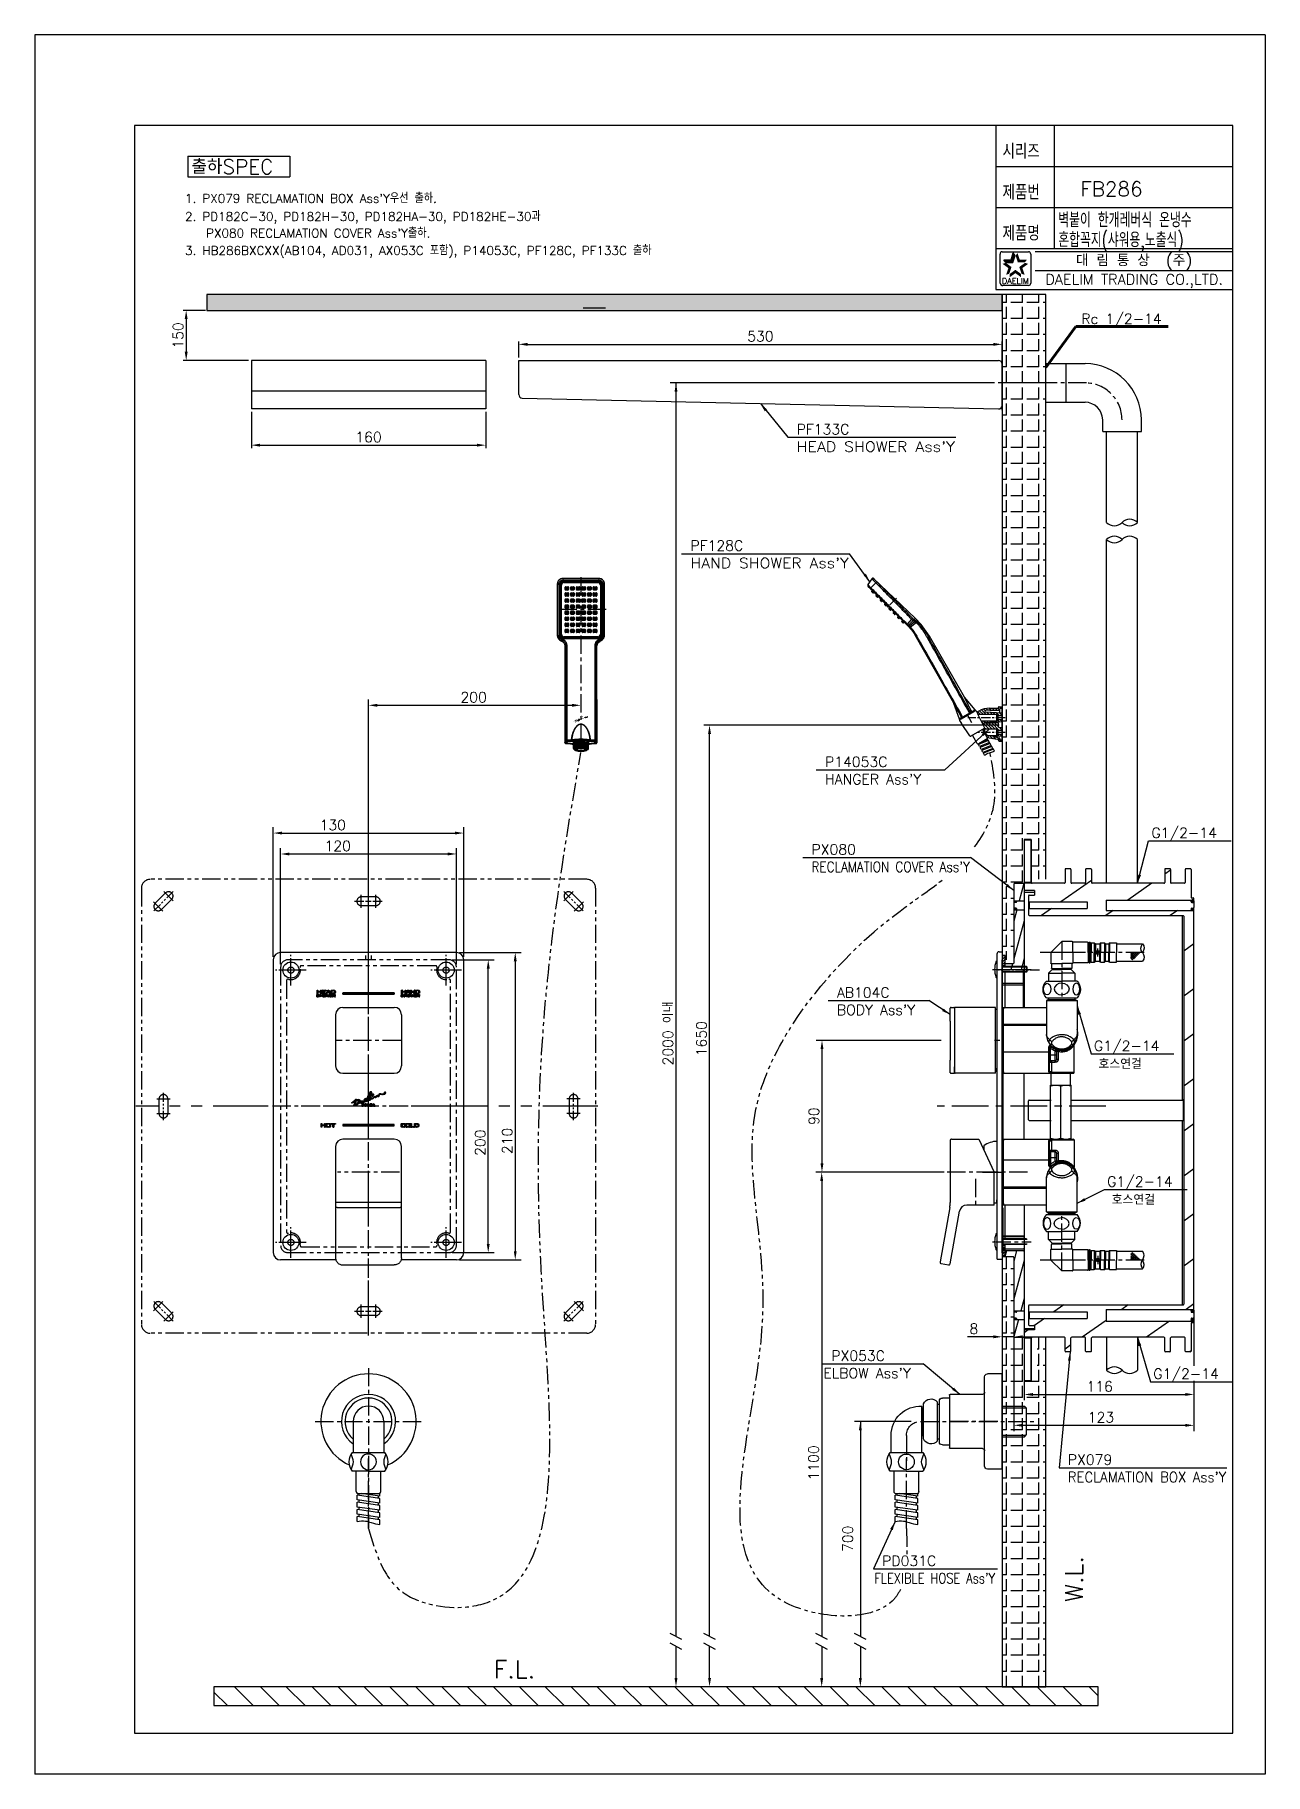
# Model space of a CAD drawing. Extents: x -4258 to -3838, y 2184 to 2778.
import ezdxf
from ezdxf.enums import TextEntityAlignment as Align

# ---------------------------------------------------------------- set-up
doc = ezdxf.new("R2010")
doc.units = 0
doc.header["$LTSCALE"] = 5
doc.header["$MEASUREMENT"] = 0
doc.linetypes.add('CENTER', pattern=[2, 1.25, -0.25, 0.25, -0.25])
doc.linetypes.add('PHANTOM', pattern=[2.5, 1.25, -0.25, 0.25, -0.25, 0.25, -0.25])
doc.layers.get('0').update_dxf_attribs({"color": 2, "linetype": 'CONTINUOUS'})
for name, color, linetype in [('CEN', 1, 'CENTER'), ('CENTER', 1, 'CENTER'), ('CL', 1, 'CENTER'), ('D', 2, 'CONTINUOUS'), ('DWG', 7, 'CONTINUOUS'), ('HT', 3, 'CONTINUOUS'), ('PH', 3, 'PHANTOM'), ('레--어_1', 7, 'CONTINUOUS'), ('레이어 02', 7, 'CONTINUOUS')]:
    doc.layers.add(name, color=color, linetype=linetype)
doc.styles.add('GHS', font='ROMANS', dxfattribs={"bigfont": 'GHS'})
doc.styles.add('ROMANS', font='romans')
doc.dimstyles.new('STANDARD$7', dxfattribs={"dimtxt": 3.5, "dimasz": 3, "dimexe": 1, "dimexo": 0.0625, "dimgap": 1, "dimtad": 1, "dimdec": 4, "dimzin": 0, "dimdsep": 46, "dimtxsty": 'GHS', "dimcen": 1, "dimclrt": 2, "dimadec": 0, "dimazin": 0, "dimtfac": 1, "dimtdec": 4, "dimtofl": 0, "dimtmove": 0, "dimatfit": 3, "dimfxl": 0, "dimtolj": 1, "dimtzin": 0, "dimarcsym": 0})
pattern_1 = [(135, (-3280.523814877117, 3752.597983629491), (-0.02209708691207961, -0.02209708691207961), []), (225, (-3280.523814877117, 3752.597983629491), (0.02209708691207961, -0.02209708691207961), [])]
pattern_2 = [(45.00000000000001, (-2300.080316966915, 2307.092714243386), (-0.4419417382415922, 0.4419417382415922), [])]

msp = doc.modelspace()

# ---------------------------------------------------------------- texts
at = {"color": 7, "linetype": 'Continuous'}
for s, height, style, p in [('대 림 통 상  (주)', 4, 'GHS', (-3882.291643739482, 2701.10574205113)), ('DAELIM TRADING CO.,LTD.', 3.6, 'ROMANS', (-3882.291643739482, 2694.338397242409))]:
    msp.add_text(s, height=height, dxfattribs=dict(at, style=style)).set_placement(p, align=Align.MIDDLE)
at = {"color": 2, "linetype": 'Continuous', "style": 'ROMANS'}
msp.add_text('DAELIM', height=2, dxfattribs=at).set_placement((-3922.82449776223, 2693.345171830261), align=Align.CENTER)
at = {"layer": 'D', "style": 'GHS'}
for s, width, p in [('시리즈', 0.8, (-3927.211624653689, 2736.140035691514)), ('제품번', 0.8, (-3927.211624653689, 2722.140035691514)), ('벽붙이 한개레버식 온냉수 ', 0.7, (-3908.177885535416, 2712.647317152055)), ('제품명', 0.8, (-3927.211624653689, 2708.140035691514)), ('혼합꼭지(샤워용,노출식)', 0.7, (-3908.177885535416, 2705.886394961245))]:
    msp.add_text(s, height=5, dxfattribs=dict(at, width=width)).set_placement(p)
at = {"layer": 'D', "color": 7, "style": 'GHS'}
msp.add_text('FB286', height=5, dxfattribs=at).set_placement((-3900.627439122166, 2723.255657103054))
at = {"layer": 'D', "style": 'GHS'}
for s, height, p in [("1. PX079 RECLAMATION BOX Ass'Y우선 출하.", 3, (-4206.290274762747, 2721.032471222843)), ('2. PD182C-30, PD182H-30, PD182HA-30, PD182HE-30과 ', 3, (-4206.290274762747, 2714.834480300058)), ("PX080 RECLAMATION COVER Ass'Y출하.", 3, (-4199.087233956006, 2709.173864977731)), ('3. HB286BXCXX(AB104, AD031, AX053C 포함), P14053C, PF128C, PF133C 출하', 3, (-4206.290274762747, 2703.217351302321)), ('Rc 1/2-14', 3.5, (-3900.336886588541, 2679.675057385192)), ('PF133C', 3.5, (-3997.495587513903, 2641.952797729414)), ('PF128C', 3.5, (-4033.733922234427, 2602.217419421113)), ('P14053C', 3.5, (-3987.805313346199, 2528.384797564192)), ("HANGER Ass'Y", 3.5, (-3987.805313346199, 2522.440037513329)), ('G1/2-14', 3.5, (-3876.385928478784, 2504.125456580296)), ('PX080', 3.5, (-3992.417864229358, 2498.450352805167)), ('AB104C', 3.5, (-3983.752326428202, 2449.605455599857)), ("BODY Ass'Y", 3.5, (-3983.752326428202, 2443.660695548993)), ('PX053C', 3.5, (-3985.650788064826, 2325.557122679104)), ("ELBOW Ass'Y", 3.5, (-3988.353492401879, 2319.612362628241)), ('G1/2-14', 3.5, (-3875.73504807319, 2319.427304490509)), ('PX079', 3.5, (-3904.920390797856, 2290.085664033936)), ('PD031C', 3.5, (-3968.30118969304, 2255.516974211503))]:
    msp.add_text(s, height=height, dxfattribs=at).set_placement(p)
for s, width, p, p2 in [("HEAD SHOWER Ass'Y", 0.9854891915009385, (-3997.495587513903, 2636.00803767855), (-3943.457930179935, 2636.00803767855)), ("HAND SHOWER Ass'Y", 0.9765841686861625, (-4033.733922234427, 2596.272659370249), (-3979.696264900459, 2596.272659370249)), ("RECLAMATION COVER Ass'Y", 0.7575372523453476, (-3992.417864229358, 2492.505592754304), (-3938.38020689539, 2492.505592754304)), ("RECLAMATION BOX Ass'Y", 0.8313485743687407, (-3904.920390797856, 2284.140903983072), (-3850.882733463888, 2284.140903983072)), ("FLEXIBLE HOSE Ass'Y", 0.7215715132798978, (-3971.003894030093, 2249.572214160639), (-3929.754055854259, 2249.572214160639))]:
    msp.add_text(s, height=3.5, dxfattribs=dict(at, width=width)).set_placement(p, p2, align=Align.FIT)
at = {"layer": 'D', "ltscale": 0.5, "style": 'GHS'}
msp.add_text('W.L.', height=6, rotation=90, dxfattribs=at).set_placement((-3899.792955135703, 2243.220693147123))
msp.add_text('F.L.', height=6, dxfattribs=at).set_placement((-4100.907136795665, 2217.212014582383))
at = {"layer": 'D', "char_height": 3.5, "attachment_point": 5, "rotation": 90, "style": 'GHS'}
for s, insert in [('\\A1;150', (-4208.629508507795, 2675.739260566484)), ('700', (-3980.041545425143, 2264.812114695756))]:
    msp.add_mtext(s, dxfattribs=dict(at, insert=insert))
at = {"layer": 'D', "char_height": 3.5, "attachment_point": 5, "style": 'GHS'}
for s, insert in [('\\A1;530', (-4009.857482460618, 2675.449200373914)), ('\\A1;160', (-4143.634513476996, 2641.020206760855))]:
    msp.add_mtext(s, dxfattribs=dict(at, insert=insert))
at = {"layer": 'D', "ltscale": 0.6, "char_height": 3.5, "attachment_point": 5, "style": 'GHS'}
for s, insert in [('\\A1;200', (-4107.755148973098, 2552.187722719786)), ('\\A1;130', (-4155.843415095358, 2508.554030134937)), ('\\A1;120', (-4154.154475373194, 2501.411760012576)), ('\\A1;8', (-3936.990694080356, 2336.53457055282)), ('\\A1;116', (-3894.051823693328, 2316.839464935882)), ('\\A1;123', (-3893.605856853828, 2306.30608424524))]:
    msp.add_mtext(s, dxfattribs=dict(at, insert=insert))
at = {"layer": 'D', "ltscale": 0.6, "char_height": 3.5, "attachment_point": 5, "rotation": 90, "style": 'GHS'}
for s, insert in [('2000 이내', (-4041.428279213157, 2437.357474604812)), ('\\A1;1650', (-4029.973056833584, 2435.573010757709)), ('90', (-3991.59346284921, 2409.133498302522)), ('\\A1;200', (-4105.520072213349, 2400.058769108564)), ('\\A1;210', (-4096.300055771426, 2400.68710480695)), ('\\A1;1100', (-3991.695122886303, 2290.743480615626))]:
    msp.add_mtext(s, dxfattribs=dict(at, insert=insert))
at = {"layer": 'DWG', "style": 'GHS'}
msp.add_text('출하SPEC', height=4.999999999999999, dxfattribs=at).set_placement((-4204.065105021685, 2730.863051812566))

# ---------------------------------------------------------------- blocks, each defined once
blk = doc.blocks.new('A$C3CA555D0')
at = {"color": 7, "linetype": 'Continuous'}
for p, q in [((11.19955863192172, 20.58550476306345), (11.19955863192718, 52.58550476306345)), ((11.44955863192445, 52.83550476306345), (16.19955863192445, 52.83550476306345)), ((17.19955863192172, 21.33550476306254), (17.19955863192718, 51.835504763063)), ((17.94955863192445, 45.83550476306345), (28.94955863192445, 45.83550476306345)), ((29.19955863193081, 45.585504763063), (29.19955863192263, 27.58550476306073)), ((17.94955863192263, 27.33550476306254), (28.94955863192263, 27.33550476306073)), ((11.44955863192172, 20.33550476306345), (16.19955863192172, 20.33550476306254))]:
    blk.add_line(p, q, dxfattribs=at)
for centre, radius, start, end in [((11.44955863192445, 52.58550476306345), 0.25, 90, 180), ((16.19955863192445, 51.83550476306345), 1, 0, 90), ((17.94955863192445, 46.58550476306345), 0.75, 180, 270), ((28.94955863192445, 45.58550476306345), 0.25, 0, 90), ((17.94955863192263, 26.58550476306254), 0.75, 90, 180), ((28.94955863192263, 27.58550476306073), 0.25, 270, 0), ((16.19955863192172, 21.33550476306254), 1, 270, 0)]:
    blk.add_arc(centre, radius, start, end, dxfattribs=at)
at = {"layer": 'CEN', "linetype": 'CENTER'}
blk.add_line((12.65287496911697, 36.585504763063), (29.65287496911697, 36.585504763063), dxfattribs=at)
at = {"layer": 'CENTER'}
for p, q in [((39.09955863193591, 36.58550476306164), (-7.466831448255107e-06, 36.58550476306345)), ((43.84955863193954, 31.83550476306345), (43.84955863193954, 22.64639934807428))]:
    blk.add_line(p, q, dxfattribs=at)
blk.add_arc((39.09955863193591, 31.83550476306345), 4.75, 0, 90, dxfattribs=at)
at = {"layer": 'CL'}
blk.add_line((43.84955863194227, -5.747099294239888e-06), (43.84955863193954, 23.98682326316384), dxfattribs=at)
at = {"layer": 'D'}
for p, q in [((11.19955863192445, 41.26050476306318), (3.035808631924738, 41.26050476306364)), ((11.19955863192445, 31.91050476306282), (3.035808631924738, 31.91050476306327))]:
    blk.add_line(p, q, dxfattribs=at)
at = {"layer": 'D', "color": 7}
blk.add_line((49.44951328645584, 25.99415238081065), (38.24960397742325, 25.99415238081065), dxfattribs=at)
at = {"layer": 'D'}
blk.add_spline([(47.71994342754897, 2.392787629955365), (44.88861075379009, 2.580980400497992), (42.9188325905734, 2.033125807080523), (39.98667271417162, 1.38090181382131)], degree=3, dxfattribs=at)
at = {"layer": 'DWG'}
for p, q in [((3.599558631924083, 41.82425476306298), (2.849558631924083, 41.07425476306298)), ((11.19955863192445, 41.82425476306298), (3.599558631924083, 41.82425476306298)), ((33.34955863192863, 43.28550476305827), (33.34955863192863, 29.88550476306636)), ((37.99955863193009, 30.60351137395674), (37.99955863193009, 42.56749815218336)), ((38.59955863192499, 25.99415238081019), (38.59955863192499, 41.82299694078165)), ((2.849558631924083, 32.09675476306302), (2.849558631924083, 41.07425476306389)), ((38.34955863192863, 32.29790476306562), (38.34955863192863, 40.87310476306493)), ((38.34955863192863, 40.535504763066), (38.59955863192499, 40.535504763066)), ((3.599558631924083, 31.34675476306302), (2.849558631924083, 32.09675476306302)), ((11.19955863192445, 31.34675476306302), (3.599558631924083, 31.34675476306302)), ((38.34955863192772, 32.63550476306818), (38.59955863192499, 32.63550476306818)), ((49.09955863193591, 25.99415238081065), (49.09955863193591, 31.83550476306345)), ((31.59955863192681, 28.58550476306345), (29.19955863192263, 28.58550476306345)), ((43.91236351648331, 19.59420420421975), (38.24960397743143, 19.59420420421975)), ((39.61334240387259, 12.66873284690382), (39.61334240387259, 19.59420420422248)), ((43.91236351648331, 19.59420420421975), (49.44951328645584, 19.59420420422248)), ((48.09327373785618, 12.66873284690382), (48.09327373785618, 19.59420420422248)), ((47.18661441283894, 11.96759929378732), (39.98667271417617, 11.96759929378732)), ((39.98667271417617, 11.07711174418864), (46.32282086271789, 11.96759929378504)), ((39.98667271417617, 11.07711174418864), (39.98667271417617, 11.96759929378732)), ((47.18661441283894, 11.96759929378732), (47.18661441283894, 11.29939473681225)), ((47.71994342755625, 11.96759929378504), (47.18661441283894, 11.96759929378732)), ((39.98667271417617, 10.28750892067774), (47.71994342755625, 11.37434924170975)), ((39.98667271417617, 8.67179788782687), (39.98667271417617, 10.28750892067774)), ((39.98667271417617, 8.67179788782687), (47.71994342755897, 9.758638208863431)), ((39.98667271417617, 8.67179788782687), (39.98667271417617, 9.562285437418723)), ((39.98667271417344, 7.882195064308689), (47.71994342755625, 8.969035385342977)), ((39.98667271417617, 6.266484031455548), (39.98667271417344, 7.882195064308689)), ((39.98667271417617, 6.266484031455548), (47.71994342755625, 7.353324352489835)), ((39.98667271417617, 5.401926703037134), (47.71994342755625, 6.488767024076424)), ((40.52000172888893, 11.15206624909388), (40.52000172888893, 10.3624634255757)), ((40.52000172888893, 8.746752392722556), (40.52000172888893, 7.957149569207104)), ((40.52000172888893, 6.341438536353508), (40.52000172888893, 5.476881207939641)), ((47.18661441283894, 9.683683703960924), (47.18661441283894, 8.894080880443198)), ((47.18661441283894, 7.278369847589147), (47.18661441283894, 6.413812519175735)), ((47.71994342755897, 9.758638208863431), (47.71994342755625, 11.37434924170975)), ((47.71994342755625, 7.353324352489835), (47.71994342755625, 8.969035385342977)), ((47.71994342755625, 4.873055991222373), (47.71994342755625, 6.488767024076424)), ((39.98667271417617, 3.78621567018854), (39.98667271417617, 5.401926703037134)), ((39.98667271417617, 3.78621567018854), (47.71994342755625, 4.873055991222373)), ((39.98667271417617, 3.78621567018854), (39.98667271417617, 4.676703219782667)), ((39.98667271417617, 2.996612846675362), (47.71994342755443, 4.083453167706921)), ((39.98667271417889, 1.380901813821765), (39.98667271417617, 2.996612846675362)), ((40.52000172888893, 3.8611701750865), (40.52000172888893, 3.071567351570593)), ((47.18661441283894, 4.798101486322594), (47.18661441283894, 4.008498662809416)), ((47.71994342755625, 2.392787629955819), (47.71994342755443, 4.083453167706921))]:
    blk.add_line(p, q, dxfattribs=at)
at = {"layer": 'DWG', "linetype": 'Continuous'}
for p, q in [((29.1995586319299, 44.58550476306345), (31.59955863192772, 44.58550476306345)), ((32.59955863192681, 29.58550476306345), (32.59955863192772, 43.58550476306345)), ((33.34955863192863, 42.53550476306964), (32.59955863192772, 42.53550476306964)), ((33.34955863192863, 30.63550476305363), (32.59955863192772, 30.63550476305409))]:
    blk.add_line(p, q, dxfattribs=at)
blk.add_arc((31.59955863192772, 43.58550476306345), 1, 0, 90, dxfattribs=at)
at = {"layer": 'DWG'}
for centre, radius, start, end in [((35.45724248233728, 41.51910481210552), 2.75, 22.41013681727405, 140.0344232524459), ((37.44955863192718, 40.87310476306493), 0.9000000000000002, 0, 52.33011303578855), ((39.09955863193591, 31.83550476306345), 10, 0, 92.86598398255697), ((35.45724248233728, 31.65190471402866), 2.75, 219.9655767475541, 337.5898631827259), ((37.44955863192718, 32.29790476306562), 0.9000000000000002, 307.6698869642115, 0), ((31.59955863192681, 29.58550476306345), 1, 270, 0), ((42.51623609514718, 22.79417829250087), 5.3332901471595, 143.1301023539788, 179.9999999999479), ((31.4272631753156, 22.1317890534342), 7.277119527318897, 5.131906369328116, 27.23022940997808), ((43.84955863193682, 22.78271975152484), 2.678839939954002, 90, 271.3434115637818), ((43.91258234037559, 22.78333822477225), 2.678839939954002, 269.78107857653, 91.34809312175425), ((56.27185408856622, 22.1317890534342), 7.277119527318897, 152.7697705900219, 174.8680936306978), ((45.18288116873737, 22.79417829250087), 5.3332901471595, 7.816531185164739e-11, 36.86989764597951), ((42.51623609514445, 22.79417829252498), 5.3332901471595, 180.0000000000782, 216.8698976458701), ((31.42726317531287, 23.45656753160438), 7.277119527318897, 332.7697705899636, 354.8680936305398), ((56.27185408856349, 23.45656753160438), 7.277119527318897, 185.1319063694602, 207.2302294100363), ((45.18288116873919, 22.79417829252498), 5.3332901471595, 323.1301023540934, 359.9999999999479), ((40.41297028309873, 12.64454834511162), 0.7999935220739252, 178.2676346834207, 237.799999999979), ((47.29364585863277, 12.64454834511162), 0.7999935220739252, 302.1999999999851, 1.732365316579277)]:
    blk.add_arc(centre, radius, start, end, dxfattribs=at)
blk = doc.blocks.new('A$C16DB4B64')
at = {"color": 2}
for p, q in [((1.238324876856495, 15.99549003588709), (1.242842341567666, 16.00000750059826)), ((1.591878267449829, 15.64193664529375), (1.949949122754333, 16.00000750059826)), ((4.235632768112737, 13.46119640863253), (1.69682167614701, 16.00000750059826)), ((1.945431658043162, 15.28838325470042), (2.657055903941, 16.00000750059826)), ((2.298985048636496, 14.93482986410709), (3.364162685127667, 16.00000750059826)), ((4.58918615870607, 13.81474979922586), (2.403928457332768, 16.00000750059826)), ((2.652538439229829, 14.58127647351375), (4.071269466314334, 16.00000750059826)), ((3.006091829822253, 14.22772308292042), (4.58918615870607, 15.81081741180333)), ((4.58918615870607, 14.52185658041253), (3.111035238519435, 16.00000750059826)), ((3.359645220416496, 13.874169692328), (4.58918615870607, 15.10371063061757)), ((3.71319861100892, 13.52061630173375), (4.58918615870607, 14.3966038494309)), ((4.58918615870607, 15.22896336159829), (3.818142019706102, 16.00000750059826)), ((4.58918615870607, 15.93607014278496), (4.525248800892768, 16.00000750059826))]:
    blk.add_line(p, q, dxfattribs=at)
at = {"layer": 'CEN', "color": 2}
for p, q in [((28.14900011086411, 19.74109738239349), (28.14900011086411, 7.50059825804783e-06)), ((1.145779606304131e-05, 16.00000750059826), (35.51072549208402, 16.00000750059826)), ((15.86670293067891, 14.62500750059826), (15.86670293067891, 17.37500750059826)), ((24.26072549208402, 16.00000750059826), (35.01072549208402, 16.00000750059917))]:
    blk.add_line(p, q, dxfattribs=at)
at = {"layer": 'D', "color": 2}
for centre, radius, start, end in [((2.501540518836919, 17.54389163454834), 2.439596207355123, 143.2775682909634, 219.2602702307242), ((-1.341876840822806, 17.45875824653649), 2.43884806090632, 323.2638392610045, 39.27399926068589), ((2.500591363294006, 14.45614439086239), 2.43884806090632, 140.7260007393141, 216.7361607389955)]:
    blk.add_arc(centre, radius, start, end, dxfattribs=at)
at = {"layer": 'DWG', "color": 2}
for p, q in [((9.399000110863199, 19.00262135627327), (0.5461026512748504, 19.00262135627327)), ((9.399000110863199, 19.25262135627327), (9.39900011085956, 16.00000750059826)), ((11.86499036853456, 19.25262135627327), (9.399000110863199, 19.25262135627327)), ((11.86499036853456, 19.25262135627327), (11.86499036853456, 16.00000750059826)), ((11.86499036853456, 19.25262135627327), (12.11760422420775, 19.00000750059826)), ((12.11760422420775, 19.00000750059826), (12.11760422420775, 16.00000750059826)), ((13.16454456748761, 19.00000750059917), (12.11760422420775, 19.00000750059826)), ((13.59755726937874, 19.25000750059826), (13.16454456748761, 19.00000750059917)), ((13.16454456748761, 19.00000750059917), (13.16454456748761, 16.00000750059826)), ((13.59755726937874, 19.25000750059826), (13.59755726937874, 16.00000750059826)), ((14.86499036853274, 19.25000750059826), (13.59755726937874, 19.25000750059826)), ((14.86499036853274, 19.25000750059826), (14.86499036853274, 16.00000750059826)), ((14.86499036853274, 19.25000750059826), (15.11499036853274, 19.00000750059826)), ((15.11499036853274, 19.00000750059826), (15.11499036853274, 16.00000750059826)), ((16.66454456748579, 19.00000750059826), (15.11499036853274, 19.00000750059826)), ((17.09755726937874, 19.25000750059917), (16.66454456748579, 19.00000750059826)), ((16.66454456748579, 19.00000750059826), (16.66454456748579, 16.00000750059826)), ((17.09755726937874, 19.25000750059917), (17.09755726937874, 16.00000750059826)), ((18.1490001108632, 19.25000750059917), (17.09755726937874, 19.25000750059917)), ((18.1490001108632, 19.25000750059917), (18.1490001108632, 16.00000750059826)), ((18.3990001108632, 17.87500750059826), (18.1490001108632, 17.87500750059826)), ((18.39900011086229, 16.00000750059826), (18.39900011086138, 19.35000750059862)), ((18.74900011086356, 19.50000750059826), (18.54900011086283, 19.50000750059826)), ((18.8990001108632, 16.00000750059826), (18.8990001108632, 19.35000750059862)), ((19.1490001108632, 18.75000750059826), (18.8990001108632, 18.75000750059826)), ((19.1490001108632, 16.00000750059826), (19.1490001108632, 19.35000750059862)), ((19.29900011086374, 19.50000750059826), (24.3990001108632, 19.50000750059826)), ((24.3990001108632, 16.00000750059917), (24.3990001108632, 19.60000750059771)), ((24.54900011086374, 19.75000750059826), (28.1490001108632, 19.75000750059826)), ((31.8990001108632, 16.00000750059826), (28.1490001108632, 19.75000750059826)), ((9.399000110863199, 12.99739364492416), (0.5461026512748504, 12.99739364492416)), ((9.399000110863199, 12.74739364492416), (9.39900011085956, 16.00000750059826)), ((11.86499036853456, 12.74739364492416), (9.399000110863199, 12.74739364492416)), ((11.86499036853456, 12.74739364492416), (11.86499036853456, 16.00000750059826)), ((11.86499036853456, 12.74739364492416), (12.11760422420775, 13.00000750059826)), ((12.11760422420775, 13.00000750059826), (12.11760422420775, 16.00000750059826)), ((13.16454456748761, 13.00000750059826), (12.11760422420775, 13.00000750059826)), ((13.16454456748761, 13.00000750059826), (13.16454456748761, 16.00000750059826)), ((13.59755726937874, 12.75000750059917), (13.16454456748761, 13.00000750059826)), ((13.59755726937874, 12.75000750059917), (13.59755726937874, 16.00000750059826)), ((14.86499036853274, 12.75000750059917), (13.59755726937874, 12.75000750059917)), ((14.86499036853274, 12.75000750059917), (14.86499036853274, 16.00000750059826)), ((14.86499036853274, 12.75000750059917), (15.11499036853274, 13.00000750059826)), ((15.11499036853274, 13.00000750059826), (15.11499036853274, 16.00000750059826)), ((16.66454456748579, 13.00000750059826), (15.11499036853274, 13.00000750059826)), ((16.66454456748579, 13.00000750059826), (16.66454456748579, 16.00000750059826)), ((17.09755726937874, 12.75000750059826), (16.66454456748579, 13.00000750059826)), ((17.09755726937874, 12.75000750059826), (17.09755726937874, 16.00000750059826)), ((18.1490001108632, 12.75000750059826), (17.09755726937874, 12.75000750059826)), ((18.1490001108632, 12.75000750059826), (18.1490001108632, 16.00000750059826)), ((18.3990001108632, 14.12500750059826), (18.1490001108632, 14.12500750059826)), ((18.39900011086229, 16.00000750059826), (18.39900011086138, 12.6500075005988)), ((18.74900011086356, 12.50000750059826), (18.54900011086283, 12.50000750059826)), ((18.8990001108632, 16.00000750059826), (18.8990001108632, 12.6500075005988)), ((19.1490001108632, 13.25000750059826), (18.8990001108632, 13.25000750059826)), ((19.1490001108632, 16.00000750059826), (19.1490001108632, 12.6500075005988)), ((19.29900011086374, 12.50000750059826), (24.3990001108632, 12.50000750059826)), ((24.3990001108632, 16.00000750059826), (24.3990001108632, 12.4000075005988)), ((24.54900011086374, 12.25000750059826), (28.1490001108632, 12.25000750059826)), ((24.6490001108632, 12.25000750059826), (24.6490001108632, 10.6500075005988)), ((31.74900011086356, 12.25000750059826), (28.14900011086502, 12.25000750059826)), ((31.64900011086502, 12.25000750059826), (31.64900011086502, 10.6500075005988)), ((31.89900011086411, 16.00000750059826), (31.89900011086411, 12.4000075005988)), ((22.89900011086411, 6.250007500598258), (27.17677788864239, 6.250007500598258)), ((22.89900011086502, 6.250007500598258), (28.14900011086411, 6.250007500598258)), ((24.89900011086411, 10.25000750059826), (23.64900011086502, 9.000007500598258)), ((23.64900011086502, 9.000007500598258), (23.64900011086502, 6.250007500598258)), ((23.64900011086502, 9.000007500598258), (28.14900011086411, 9.000007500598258)), ((24.79900011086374, 10.50000750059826), (25.29900011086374, 10.50000750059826)), ((24.89900011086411, 10.25000750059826), (28.1490001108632, 10.25000750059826)), ((25.04900011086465, 6.250007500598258), (28.14900011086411, 6.250007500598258)), ((25.29900011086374, 10.50000750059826), (25.29900011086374, 10.25000750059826)), ((25.29900011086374, 10.50000750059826), (28.1490001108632, 10.50000750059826)), ((30.99900011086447, 10.50000750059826), (28.14900011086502, 10.50000750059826)), ((31.39900011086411, 10.25000750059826), (28.14900011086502, 10.25000750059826)), ((32.6490001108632, 9.000007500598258), (28.14900011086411, 9.000007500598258)), ((31.24900011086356, 6.250007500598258), (28.14900011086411, 6.250007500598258)), ((33.3990001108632, 6.250007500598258), (28.14900011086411, 6.250007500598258)), ((33.39900011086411, 6.250007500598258), (29.12122233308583, 6.250007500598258)), ((31.49900011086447, 10.50000750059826), (30.99900011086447, 10.50000750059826)), ((30.99900011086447, 10.50000750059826), (30.99900011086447, 10.25000750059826)), ((31.39900011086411, 10.25000750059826), (32.6490001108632, 9.000007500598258)), ((32.6490001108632, 9.000007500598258), (32.6490001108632, 6.250007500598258)), ((31.24900011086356, 0.5000075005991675), (22.8990001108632, 0.5000075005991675)), ((33.3990001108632, 0.5000075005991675), (28.14900011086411, 0.5000075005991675)), ((33.39900011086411, 0.5000075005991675), (29.12122233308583, 0.5000075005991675))]:
    blk.add_line(p, q, dxfattribs=at)
blk.add_circle((15.86670293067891, 16.00000750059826), 0.625, dxfattribs=at)
for centre, radius, start, end in [((18.54900011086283, 19.35000750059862), 0.15, 90, 180), ((18.74900011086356, 19.35000750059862), 0.15, 0, 90), ((19.29900011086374, 19.35000750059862), 0.15, 90, 180), ((24.54900011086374, 19.60000750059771), 0.15, 90, 180), ((18.54900011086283, 12.6500075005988), 0.15, 180, 270), ((18.74900011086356, 12.6500075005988), 0.15, 270, 0), ((19.29900011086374, 12.6500075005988), 0.15, 180, 270), ((24.54900011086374, 12.4000075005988), 0.15, 180, 270), ((31.74900011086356, 12.4000075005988), 0.15, 270, 0), ((26.01011122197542, 3.375007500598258), 4.236111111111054, 137.2587554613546, 222.7412445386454), ((24.79900011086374, 10.6500075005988), 0.15, 180, 270), ((31.49900011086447, 10.6500075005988), 0.15, 270, 0), ((30.28788899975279, 3.375007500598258), 4.236111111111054, 317.2587554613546, 42.74124453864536)]:
    blk.add_arc(centre, radius, start, end, dxfattribs=at)
blk.add_ellipse((23.16935403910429, 3.500007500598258), major_axis=(4.898425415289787e-16, 2.000000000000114), ratio=0.6123724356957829, dxfattribs=at)
blk.add_ellipse((28.15306397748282, 3.499953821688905), major_axis=(-2.549567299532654, 0.1093000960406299), ratio=0.7834493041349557, start_param=-1.537222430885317, end_param=1.604370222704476, dxfattribs=at)
at = {"layer": 'DWG', "color": 2, "extrusion": (0, 0, -1)}
blk.add_ellipse((28.1449362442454, 3.499953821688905), major_axis=(2.549567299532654, 0.1093000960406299), ratio=0.7834493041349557, start_param=-1.537222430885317, end_param=1.604370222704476, dxfattribs=at)
blk.add_ellipse((33.12864618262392, 3.500007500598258), major_axis=(-4.898425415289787e-16, 2.000000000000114), ratio=0.6123724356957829, dxfattribs=at)
blk = doc.blocks.new('A$C68571C2D')
at = {"layer": 'D', "linetype": 'Continuous'}
h = blk.add_hatch(color=256, dxfattribs=at)
h.paths.add_polyline_path([(9.016017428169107, 12.38300203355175), (9.05222480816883, 12.38852654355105), (9.078084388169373, 12.3860546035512), (9.102355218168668, 12.37790935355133), (9.1238720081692, 12.36299711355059), (9.141470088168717, 12.3402232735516), (9.15398509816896, 12.30849446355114), (9.160251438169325, 12.26671607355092), (9.158734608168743, 12.24126631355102), (9.151997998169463, 12.2128058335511), (9.140890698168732, 12.18241591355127), (9.126261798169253, 12.1511787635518), (9.10896069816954, 12.12017535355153), (9.089836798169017, 12.09048696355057), (9.069739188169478, 12.06319580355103), (9.049517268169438, 12.03938253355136), (9.030020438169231, 12.0201290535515), (9.01209747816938, 12.00651695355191), (8.99659809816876, 11.99962751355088), (8.984371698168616, 12.00054201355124), (8.97559993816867, 12.00889279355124), (8.973455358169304, 12.02110896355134), (8.97631510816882, 12.03695802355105), (8.98255695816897, 12.05620809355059), (8.990558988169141, 12.07862698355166), (8.998698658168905, 12.10398281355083), (9.005353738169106, 12.1320433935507), (9.008901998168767, 12.16257653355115), (9.007720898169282, 12.19535035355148), (9.000188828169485, 12.2301323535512), (8.987114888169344, 12.25507898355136), (8.970521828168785, 12.28158088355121), (8.962339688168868, 12.30701979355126), (8.968996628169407, 12.34138763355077), (8.98758205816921, 12.36700200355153)], flags=17)
h.paths.add_polyline_path([(8.681468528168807, 12.49533301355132), (8.687302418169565, 12.49751479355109), (8.691888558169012, 12.49526698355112), (8.695938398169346, 12.48864321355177), (8.699430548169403, 12.47789272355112), (8.702344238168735, 12.46326413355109), (8.704658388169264, 12.44500668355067), (8.706351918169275, 12.42336930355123), (8.707404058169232, 12.39860092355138), (8.707793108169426, 12.37095078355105), (8.707498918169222, 12.34066781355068), (8.706499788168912, 12.30800125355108), (8.70477525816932, 12.27319941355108), (8.70230393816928, 12.2365121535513), (8.699064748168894, 12.19818809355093), (8.695036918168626, 12.15847616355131), (8.690199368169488, 12.11762560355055), (8.684531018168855, 12.07588565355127), (8.678011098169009, 12.03350462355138), (8.670777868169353, 11.99127735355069), (8.663030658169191, 11.9499769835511), (8.654837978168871, 11.90981648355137), (8.646269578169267, 11.87101006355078), (8.637395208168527, 11.83377131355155), (8.628283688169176, 11.79831382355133), (8.619004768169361, 11.76485149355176), (8.609627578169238, 11.73359760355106), (8.600221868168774, 11.70476605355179), (8.590857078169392, 11.67857105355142), (8.581602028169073, 11.65522557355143), (8.572526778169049, 11.63494351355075), (8.563700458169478, 11.61793877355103), (8.555192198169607, 11.60442463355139), (8.547071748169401, 11.59461561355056), (8.539408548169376, 11.58872437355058), (8.53227203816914, 11.58696543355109), (8.525731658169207, 11.58948046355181), (8.51983018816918, 11.5961355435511), (8.514596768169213, 11.60672917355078), (8.510061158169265, 11.62105923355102), (8.506252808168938, 11.63892360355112), (8.503200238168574, 11.66012109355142), (8.500933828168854, 11.68444927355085), (8.49948209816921, 11.71170664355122), (8.498875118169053, 11.74169077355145), (8.499141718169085, 11.7742004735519), (8.500311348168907, 11.80903362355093), (8.50241345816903, 11.84598810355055), (8.505477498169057, 11.88486210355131), (8.509532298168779, 11.92545412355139), (8.514607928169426, 11.96756204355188), (8.52073352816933, 12.01098405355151), (8.527937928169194, 12.05551834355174), (8.536667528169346, 12.10252519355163), (8.546275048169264, 12.14775605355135), (8.556608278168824, 12.19103732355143), (8.567513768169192, 12.23219633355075), (8.578838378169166, 12.27105948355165), (8.590429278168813, 12.30745410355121), (8.602133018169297, 12.3412062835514), (8.613797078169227, 12.37214366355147), (8.62526800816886, 12.40009233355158), (8.63639297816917, 12.42487993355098), (8.647018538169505, 12.44633255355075), (8.656992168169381, 12.46427721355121), (8.666160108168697, 12.4785409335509), (8.674370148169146, 12.48895073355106)], flags=16)
h.paths.add_polyline_path([(8.09220657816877, 11.46053720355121), (8.111934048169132, 11.46642193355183), (8.137141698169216, 11.45948103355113), (8.150596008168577, 11.43703579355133), (8.154574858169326, 11.39385496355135), (8.149257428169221, 11.35704618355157), (8.135470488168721, 11.31725024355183), (8.116460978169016, 11.280881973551), (8.095475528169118, 11.25435682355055), (8.075761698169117, 11.24408962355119), (8.048836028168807, 11.25292307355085), (8.03201604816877, 11.28304949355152), (8.031265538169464, 11.33990752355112), (8.040158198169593, 11.38081574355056), (8.054494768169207, 11.41582776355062), (8.072452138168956, 11.44303708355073)], flags=16)
h.paths.add_polyline_path([(7.547726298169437, 11.17684535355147), (7.575002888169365, 11.18527022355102), (7.606011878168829, 11.18807696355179), (7.618095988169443, 11.17948159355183), (7.611107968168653, 11.16141665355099), (7.58489963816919, 11.13581406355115), (7.55548621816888, 11.11016280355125), (7.529857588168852, 11.0835105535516), (7.508499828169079, 11.05646770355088), (7.491899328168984, 11.02964557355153), (7.48054154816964, 11.00365455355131), (7.474912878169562, 10.97910565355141), (7.475499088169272, 10.95660957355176), (7.482786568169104, 10.93677701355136), (7.491526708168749, 10.92790326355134), (7.506859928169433, 10.92122183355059), (7.528000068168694, 10.92027385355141), (7.549958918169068, 10.92608883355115), (7.571759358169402, 10.93731145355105), (7.593192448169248, 10.95319058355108), (7.614049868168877, 10.97297540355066), (7.634122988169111, 10.99591540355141), (7.653202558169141, 11.02125945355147), (7.67108087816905, 11.04825673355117), (7.68754838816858, 11.07615673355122), (7.70239676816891, 11.10420832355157), (7.715417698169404, 11.13166068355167), (7.726401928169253, 11.15776330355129), (7.735141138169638, 11.18176505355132), (7.744420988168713, 11.1699611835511), (7.76276089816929, 11.14834891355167), (7.788178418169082, 11.12251382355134), (7.818691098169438, 11.09804118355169), (7.852316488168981, 11.08051688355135), (7.88707275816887, 11.07552650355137), (7.939558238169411, 11.0873148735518), (7.967352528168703, 11.1057521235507), (7.983921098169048, 11.12426594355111), (7.965561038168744, 11.13808636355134), (7.946156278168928, 11.16274748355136), (7.927731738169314, 11.19504669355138), (7.912311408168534, 11.23177983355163), (7.901919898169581, 11.26974398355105), (7.898581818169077, 11.30573560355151), (7.90122518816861, 11.34112923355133), (7.907717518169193, 11.37791662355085), (7.918510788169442, 11.41462341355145), (7.934056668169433, 11.44977617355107), (7.95480651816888, 11.48190116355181), (7.975937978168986, 11.50619090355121), (8.00011611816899, 11.52822725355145), (8.02727800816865, 11.54706812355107), (8.057361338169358, 11.56177080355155), (8.090303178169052, 11.57139289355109), (8.12604121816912, 11.5749913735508), (8.156420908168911, 11.57154448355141), (8.183495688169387, 11.56125248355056), (8.20661269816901, 11.54488541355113), (8.225119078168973, 11.52321300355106), (8.238361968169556, 11.49700529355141), (8.245688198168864, 11.46703170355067), (8.246444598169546, 11.43406227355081), (8.242725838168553, 11.40169083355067), (8.236805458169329, 11.37215465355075), (8.228291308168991, 11.34419172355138), (8.216790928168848, 11.31653879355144), (8.201912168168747, 11.28793323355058), (8.183262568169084, 11.25711272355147), (8.1604499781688, 11.22281432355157), (8.189937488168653, 11.22350345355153), (8.219270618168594, 11.2302233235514), (8.24808759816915, 11.24203060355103), (8.27602789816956, 11.25798351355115), (8.30273036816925, 11.27713872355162), (8.32783354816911, 11.29855414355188), (8.350976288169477, 11.32128675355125), (8.371797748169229, 11.34439415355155), (8.389936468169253, 11.36693363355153), (8.405031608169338, 11.38796248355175), (8.393536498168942, 11.4036680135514), (8.382098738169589, 11.42128438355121), (8.370920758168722, 11.44098302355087), (8.360203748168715, 11.46293629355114), (8.350149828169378, 11.48731624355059), (8.340961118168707, 11.51429492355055), (8.332839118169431, 11.54404407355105), (8.325985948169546, 11.57673605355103), (8.320603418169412, 11.61254291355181), (8.316893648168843, 11.65163608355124), (8.315058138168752, 11.69418854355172), (8.3152986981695, 11.74037141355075), (8.316515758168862, 11.76880461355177), (8.318573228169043, 11.79790400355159), (8.321440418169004, 11.82759983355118), (8.325085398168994, 11.85782297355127), (8.329477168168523, 11.8885042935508), (8.33458441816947, 11.91957435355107), (8.340375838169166, 11.95096402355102), (8.34682011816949, 11.98260417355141), (8.353885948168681, 12.01442505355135), (8.36154201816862, 12.04635815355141), (8.369757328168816, 12.07833341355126), (8.37850025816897, 12.11028201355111), (8.3877398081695, 12.14213451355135), (8.397444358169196, 12.17382178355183), (8.407582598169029, 12.20527438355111), (8.418123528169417, 12.23642318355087), (8.429035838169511, 12.26719874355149), (8.440287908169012, 12.297531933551), (8.451848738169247, 12.32735362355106), (8.463687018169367, 12.35659437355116), (8.475771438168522, 12.38518474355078), (8.488070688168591, 12.41305591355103), (8.500553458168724, 12.44013813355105), (8.513188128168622, 12.46636227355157), (8.525944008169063, 12.49165920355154), (8.538789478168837, 12.51595979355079), (8.551693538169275, 12.53919429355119), (8.564624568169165, 12.56129388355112), (8.577551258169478, 12.58218912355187), (8.590442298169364, 12.60181057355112), (8.603266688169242, 12.62008941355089), (8.615993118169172, 12.6369558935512), (8.628589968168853, 12.65234088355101), (8.641026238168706, 12.66617525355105), (8.65327030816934, 12.67838987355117), (8.665291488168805, 12.68891499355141), (8.67705784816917, 12.6976814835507), (8.688538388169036, 12.70462052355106), (8.699701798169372, 12.70966236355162), (8.710516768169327, 12.71273756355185), (8.720951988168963, 12.71377761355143), (8.730585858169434, 12.71276763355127), (8.739861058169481, 12.70975629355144), (8.74875371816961, 12.70476901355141), (8.757240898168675, 12.69783214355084), (8.76529841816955, 12.68897172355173), (8.772903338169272, 12.67821348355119), (8.780032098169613, 12.66558346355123), (8.78666082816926, 12.65110739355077), (8.792766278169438, 12.63481162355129), (8.79832519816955, 12.61672188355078), (8.803313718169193, 12.59686390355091), (8.80770858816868, 12.57526403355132), (8.811485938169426, 12.55194831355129), (8.814622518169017, 12.52694216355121), (8.817095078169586, 12.50027162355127), (8.81887974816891, 12.47196304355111), (8.819952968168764, 12.44204215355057), (8.82029179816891, 12.41053499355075), (8.819872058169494, 12.37746698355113), (8.818670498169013, 12.34286509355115), (8.816663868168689, 12.3067541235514), (8.813828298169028, 12.26916104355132), (8.810140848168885, 12.2301112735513), (8.805577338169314, 12.18963054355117), (8.800114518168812, 12.14774551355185), (8.79372913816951, 12.10448129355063), (8.786397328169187, 12.05986454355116), (8.778095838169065, 12.01392099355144), (8.770444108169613, 11.97675230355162), (8.761693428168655, 11.94010193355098), (8.751979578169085, 11.90407249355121), (8.741438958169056, 11.86876783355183), (8.730207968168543, 11.83429118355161), (8.71842238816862, 11.80074546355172), (8.70621861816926, 11.7682342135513), (8.693733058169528, 11.73686035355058), (8.681101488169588, 11.70672773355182), (8.668460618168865, 11.6779392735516), (8.655945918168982, 11.65059820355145), (8.643694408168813, 11.62480806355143), (8.631841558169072, 11.60067208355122), (8.620524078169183, 11.57829349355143), (8.60987805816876, 11.55777521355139), (8.600039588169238, 11.53922109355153), (8.591144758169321, 11.52273405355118), (8.583329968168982, 11.50841763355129), (8.576731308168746, 11.49637475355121), (8.60176411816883, 11.46479970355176), (8.625028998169, 11.44519871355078), (8.650075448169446, 11.43922594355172), (8.671135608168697, 11.44306529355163), (8.692726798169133, 11.45206211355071), (8.714671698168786, 11.4656230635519), (8.736793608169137, 11.48315542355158), (8.758914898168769, 11.50406616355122), (8.780859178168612, 11.52776194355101), (8.802448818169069, 11.55365035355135), (8.823506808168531, 11.58113774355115), (8.84385644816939, 11.60963170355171), (8.863320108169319, 11.63853858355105), (8.881721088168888, 11.66726597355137), (8.898882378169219, 11.69522053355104), (8.914626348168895, 11.72180923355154), (8.928776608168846, 11.74643904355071), (8.941155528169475, 11.76851693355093), (8.951586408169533, 11.7874501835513), (8.959891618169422, 11.80264576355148), (8.965894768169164, 11.81351002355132), (8.969418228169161, 11.81945086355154), (8.97788339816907, 11.80534772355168), (8.989748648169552, 11.78205432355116), (9.004699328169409, 11.7530324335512), (9.022420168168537, 11.72174320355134), (9.042596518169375, 11.69164747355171), (9.064913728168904, 11.66620670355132), (9.0890568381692, 11.64888235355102), (9.114710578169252, 11.64313526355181), (9.126750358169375, 11.64675544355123), (9.13996038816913, 11.65598321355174), (9.154319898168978, 11.66993135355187), (9.169807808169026, 11.68771264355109), (9.186403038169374, 11.70844048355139), (9.204084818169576, 11.73122703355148), (9.222831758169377, 11.75518600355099), (9.242623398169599, 11.77942955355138), (9.263438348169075, 11.803071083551), (9.285255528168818, 11.82522306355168), (9.308054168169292, 11.84499889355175), (9.33181318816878, 11.86151073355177), (9.356511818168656, 11.87387229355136), (9.382128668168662, 11.88119573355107), (9.40864327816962, 11.88259445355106), (9.445464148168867, 11.87508005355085), (9.472283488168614, 11.86091739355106), (9.492720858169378, 11.84376664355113), (9.510395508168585, 11.8272885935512), (9.528927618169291, 11.81514279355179), (9.551936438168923, 11.81099034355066), (9.56384291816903, 11.81514217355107), (9.576845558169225, 11.82587592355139), (9.590914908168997, 11.84197484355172), (9.606022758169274, 11.86222342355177), (9.622140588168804, 11.88540491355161), (9.639239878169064, 11.91030318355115), (9.657291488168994, 11.93570179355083), (9.67626720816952, 11.96038492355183), (9.696138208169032, 11.98313613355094), (9.716876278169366, 12.00273867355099), (9.738452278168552, 12.01797703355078), (9.760837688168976, 12.02763446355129), (9.784004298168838, 12.03049483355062), (9.815431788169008, 12.02574935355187), (9.844624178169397, 12.01636906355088), (9.875563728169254, 12.00556339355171), (9.912233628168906, 11.99654177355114), (9.958616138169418, 11.99251394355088), (9.981917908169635, 11.99725105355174), (10.0055991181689, 12.01025586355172), (10.02940401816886, 12.02911440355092), (10.05307685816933, 12.05141270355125), (10.07636157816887, 12.07473710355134), (10.09900242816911, 12.09667363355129), (10.12074365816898, 12.11480801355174), (10.14132951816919, 12.12672658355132), (10.16343995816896, 12.13369445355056), (10.18792778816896, 12.13809242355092), (10.21462653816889, 12.14030799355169), (10.24336973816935, 12.14072928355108), (10.27399091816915, 12.13974379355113), (10.30632422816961, 12.13773964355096), (10.34020288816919, 12.13510402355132), (10.37546042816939, 12.1322253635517), (10.41193068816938, 12.12949116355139), (10.44944750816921, 12.12728923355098), (10.48329175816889, 12.12633753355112), (10.51717537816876, 12.12657468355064), (10.55058965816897, 12.12783638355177), (10.58302464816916, 12.12995926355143), (10.6139713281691, 12.13277964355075), (10.64292005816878, 12.13613384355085), (10.66936181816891, 12.13985787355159), (10.69568298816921, 12.14565301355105), (10.72355477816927, 12.15531044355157), (10.75131341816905, 12.16879482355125), (10.77729358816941, 12.1860711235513), (10.79983058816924, 12.20710462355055), (10.81726002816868, 12.23186029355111), (10.82791720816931, 12.26030341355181), (10.83013711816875, 12.29239864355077), (10.82730557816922, 12.33134890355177), (10.82544464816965, 12.36652987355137), (10.82529057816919, 12.39777849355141), (10.82757961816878, 12.42493139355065), (10.83304770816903, 12.44782489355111), (10.84243109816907, 12.46629655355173), (10.85646603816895, 12.48018207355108), (10.87588846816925, 12.48931901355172), (10.90143463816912, 12.49354338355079), (10.92353577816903, 12.49230338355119), (10.94520787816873, 12.48568705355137), (10.96540003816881, 12.47326008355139), (10.98305980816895, 12.45458878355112), (10.9971362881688, 12.4292388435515), (11.00657733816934, 12.3967765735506), (11.01033143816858, 12.35676735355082), (11.00782818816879, 12.31804215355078), (10.99997278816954, 12.28328495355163), (10.98781334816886, 12.2523128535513), (10.97239828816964, 12.22494233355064), (10.95477540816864, 12.20099049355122), (10.93599281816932, 12.18027443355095), (10.91709893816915, 12.16261063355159), (10.89914125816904, 12.14781650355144), (10.88316850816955, 12.13570883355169), (10.87022848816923, 12.12610441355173), (10.84696949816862, 12.11090387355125), (10.82139387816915, 12.0985048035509), (10.793716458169, 12.08850296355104), (10.7641520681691, 12.08049349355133), (10.73291553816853, 12.07407215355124), (10.70022138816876, 12.06883439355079), (10.66628444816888, 12.06437566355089), (10.6313195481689, 12.06029203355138), (10.59554151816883, 12.0561786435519), (10.55976379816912, 12.05287838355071), (10.52383975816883, 12.05119973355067), (10.48805211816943, 12.05086586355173), (10.45268328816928, 12.05159963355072), (10.41801567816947, 12.05312483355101), (10.38433200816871, 12.05516432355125), (10.35191468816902, 12.05744158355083), (10.32104643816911, 12.05968009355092), (10.29200997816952, 12.06160271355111), (10.26508740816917, 12.06293261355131), (10.24056175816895, 12.06339358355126), (10.2187151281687, 12.06270848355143), (10.19983023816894, 12.0606007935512), (10.18418980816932, 12.0567936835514), (10.16901437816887, 12.04879723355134), (10.15436160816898, 12.03597098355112), (10.13999186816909, 12.0191804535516), (10.12566459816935, 11.99929023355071), (10.11113985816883, 11.97716584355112), (10.09617739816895, 11.95367218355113), (10.08053696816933, 11.92967508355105), (10.06397893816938, 11.90603913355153), (10.04626243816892, 11.88362954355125), (10.02714783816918, 11.86331183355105), (10.00639488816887, 11.84595090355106), (9.98376302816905, 11.83241196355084), (9.959012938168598, 11.82356053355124), (9.931903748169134, 11.82026120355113), (9.890506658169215, 11.8234070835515), (9.858560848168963, 11.83231276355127), (9.83406619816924, 11.84502245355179), (9.815023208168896, 11.85958067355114), (9.799432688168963, 11.87403132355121), (9.785294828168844, 11.8864189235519), (9.77061012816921, 11.89478799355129), (9.753379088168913, 11.89718274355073), (9.74359021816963, 11.8923668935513), (9.731104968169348, 11.88000781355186), (9.716216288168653, 11.86161210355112), (9.69921650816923, 11.83868512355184), (9.680398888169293, 11.81273409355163), (9.66005575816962, 11.7852643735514), (9.638480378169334, 11.75778287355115), (9.615964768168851, 11.7317949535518), (9.592801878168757, 11.70880752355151), (9.569284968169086, 11.69032656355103), (9.545706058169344, 11.67785805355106), (9.522358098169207, 11.67290859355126), (9.490668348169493, 11.67545741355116), (9.46336695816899, 11.68387360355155), (9.439821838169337, 11.69627918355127), (9.419401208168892, 11.71079493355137), (9.401472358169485, 11.7255428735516), (9.385403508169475, 11.73864409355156), (9.37056194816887, 11.74822030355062), (9.35631558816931, 11.75239290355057), (9.342032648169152, 11.74928329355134), (9.327080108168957, 11.73701287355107), (9.306442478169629, 11.71367607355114), (9.284576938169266, 11.68901929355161), (9.261785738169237, 11.66368175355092), (9.238371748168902, 11.63830360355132), (9.214637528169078, 11.61352437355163), (9.190885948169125, 11.58998421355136), (9.167419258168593, 11.5683229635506), (9.14454032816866, 11.54918046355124), (9.122551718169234, 11.53319624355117), (9.101755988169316, 11.52101045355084), (9.082456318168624, 11.51326262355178), (9.064954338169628, 11.51059321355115), (9.021678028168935, 11.5173202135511), (8.989235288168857, 11.53398426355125), (8.965871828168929, 11.5560506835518), (8.94983304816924, 11.57898355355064), (8.939364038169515, 11.59824788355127), (8.932710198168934, 11.60930868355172), (8.924486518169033, 11.59046130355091), (8.913019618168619, 11.56968045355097), (8.898647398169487, 11.54739486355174), (8.881709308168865, 11.52403481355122), (8.862544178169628, 11.50002965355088), (8.841490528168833, 11.47580935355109), (8.818887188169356, 11.45180264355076), (8.795072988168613, 11.42844011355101), (8.77038706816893, 11.4061508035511), (8.745167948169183, 11.38536437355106), (8.719754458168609, 11.36651079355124), (8.694485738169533, 11.35001910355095), (8.669699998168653, 11.33631958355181), (8.645736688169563, 11.32584096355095), (8.622934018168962, 11.31901383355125), (8.601631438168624, 11.31626723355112), (8.573241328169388, 11.31625700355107), (8.537135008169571, 11.31964437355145), (8.497123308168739, 11.32963567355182), (8.457018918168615, 11.34943723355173), (8.442218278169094, 11.32151801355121), (8.424367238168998, 11.29422778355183), (8.404011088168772, 11.26781950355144), (8.381695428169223, 11.24254644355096), (8.357966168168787, 11.21866125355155), (8.333368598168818, 11.19641720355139), (8.308448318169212, 11.17606694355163), (8.283751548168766, 11.15786374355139), (8.259823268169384, 11.14206025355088), (8.237209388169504, 11.12891005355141), (8.201836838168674, 11.11212727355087), (8.168143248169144, 11.10049452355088), (8.135889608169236, 11.09338343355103), (8.104836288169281, 11.09016470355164), (8.074744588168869, 11.09020965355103), (8.04537549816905, 11.09289022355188), (8.032036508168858, 11.07558695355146), (8.011609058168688, 11.05733849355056), (7.985821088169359, 11.0391445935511), (7.956399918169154, 11.02200562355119), (7.925073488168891, 11.0069210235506), (7.89356973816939, 10.99489054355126), (7.863615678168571, 10.98691424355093), (7.836939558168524, 10.98399218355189), (7.788601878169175, 10.98791461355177), (7.752353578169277, 10.99606699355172), (7.734500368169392, 11.00260923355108), (7.72686537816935, 10.97730455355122), (7.716741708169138, 10.95179961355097), (7.704288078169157, 10.92650330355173), (7.689662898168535, 10.90182389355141), (7.673024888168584, 10.87816965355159), (7.654532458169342, 10.85594916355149), (7.634344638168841, 10.83557069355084), (7.612620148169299, 10.81744251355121), (7.589517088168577, 10.80197289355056), (7.565194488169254, 10.78957072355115), (7.539811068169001, 10.78064365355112), (7.513524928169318, 10.77560057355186), (7.486495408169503, 10.77484975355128), (7.446749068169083, 10.7816809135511), (7.415701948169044, 10.79593936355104), (7.392321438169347, 10.81574030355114), (7.375575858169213, 10.83919955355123), (7.364432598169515, 10.86443324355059), (7.357859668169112, 10.88955688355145), (7.354824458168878, 10.91268598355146), (7.354294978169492, 10.93193667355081), (7.356989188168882, 10.95582682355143), (7.363776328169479, 10.98101308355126), (7.374285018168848, 11.00695481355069), (7.388143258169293, 11.03311199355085), (7.404979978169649, 11.05894398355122), (7.424422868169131, 11.08391014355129), (7.446100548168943, 11.10747076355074), (7.469641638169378, 11.12908458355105), (7.494673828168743, 11.14821220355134), (7.520826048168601, 11.16431236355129)])
h.paths.add_polyline_path([(6.574503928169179, 11.04481418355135), (6.604035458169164, 11.0649412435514), (6.607080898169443, 11.08074008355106), (6.609933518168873, 11.11688856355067), (6.612858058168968, 11.16273043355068), (6.616119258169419, 11.20760851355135), (6.616358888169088, 11.22110343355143), (6.621327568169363, 11.24190226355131), (6.638988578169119, 11.25909300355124), (6.675267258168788, 11.26718493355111), (6.714964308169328, 11.26706465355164), (6.743613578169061, 11.26145582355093), (6.75570667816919, 11.23462997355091), (6.75477140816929, 11.18730103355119), (6.751369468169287, 11.14221060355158), (6.780668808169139, 11.15512706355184), (6.810674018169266, 11.16773476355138), (6.84112748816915, 11.17990598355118), (6.871771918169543, 11.19151145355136), (6.902350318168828, 11.20242314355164), (6.932605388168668, 11.21251209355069), (6.962279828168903, 11.22164996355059), (6.991116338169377, 11.22970810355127), (7.018857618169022, 11.2365581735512), (7.045246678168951, 11.2420715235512), (7.070025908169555, 11.2461195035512), (7.092938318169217, 11.24857346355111), (7.127234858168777, 11.24871482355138), (7.158345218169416, 11.24420060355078), (7.186326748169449, 11.23556710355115), (7.211236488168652, 11.2233506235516), (7.233132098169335, 11.2080877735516), (7.252070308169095, 11.19031485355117), (7.268109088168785, 11.17056816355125), (7.281305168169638, 11.14938400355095), (7.291716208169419, 11.12729898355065), (7.299399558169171, 11.10484909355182), (7.304411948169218, 11.08257094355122), (7.30808451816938, 11.05271329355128), (7.308994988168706, 11.02335288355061), (7.3072298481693, 10.99400177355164), (7.302876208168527, 10.96417171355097), (7.296020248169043, 10.93337476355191), (7.286749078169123, 10.90112267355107), (7.275149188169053, 10.86692688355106), (7.261307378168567, 10.83029945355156), (7.255251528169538, 10.81627877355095), (7.247519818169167, 10.80074343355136), (7.238181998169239, 10.78382611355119), (7.22730843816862, 10.76565887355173), (7.214968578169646, 10.74637439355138), (7.201232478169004, 10.72610442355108), (7.186169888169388, 10.70498164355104), (7.169850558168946, 10.68313780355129), (7.152344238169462, 10.66070589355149), (7.133721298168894, 10.63781797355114), (7.114051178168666, 10.61460579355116), (7.093403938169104, 10.59120234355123), (7.071849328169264, 10.56773968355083), (7.049457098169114, 10.5443501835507), (7.026296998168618, 10.52116590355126), (7.002439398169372, 10.49831921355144), (6.977953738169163, 10.47594248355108), (6.952910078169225, 10.45416777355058), (6.927378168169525, 10.43312776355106), (6.90142775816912, 10.41295420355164), (6.875128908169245, 10.39378008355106), (6.848551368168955, 10.3757371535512), (6.821765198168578, 10.35895778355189), (6.79163381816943, 10.3458125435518), (6.768271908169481, 10.3446336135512), (6.753135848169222, 10.35341808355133), (6.747681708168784, 10.37016118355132), (6.753366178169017, 10.39285938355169), (6.771645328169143, 10.41950915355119), (6.786727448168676, 10.43620265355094), (6.802926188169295, 10.45396720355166), (6.82006453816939, 10.47273150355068), (6.837964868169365, 10.49242425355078), (6.856450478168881, 10.51297415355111), (6.875344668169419, 10.53431021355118), (6.894469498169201, 10.55636051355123), (6.913648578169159, 10.57905437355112), (6.932704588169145, 10.6023198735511), (6.95146082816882, 10.62608633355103), (6.969739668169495, 10.65028214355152), (6.987364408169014, 10.67483569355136), (7.004158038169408, 10.69967630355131), (7.019943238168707, 10.72473267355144), (7.034542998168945, 10.74993288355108), (7.047780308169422, 10.77520594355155), (7.059478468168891, 10.80048086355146), (7.069459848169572, 10.82568572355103), (7.077547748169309, 10.85074984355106), (7.083564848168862, 10.87560161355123), (7.087334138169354, 10.90016973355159), (7.088678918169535, 10.92438321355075), (7.087497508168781, 10.94640375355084), (7.083474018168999, 10.96983200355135), (7.076079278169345, 10.99342455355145), (7.064783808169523, 11.01593861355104), (7.049058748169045, 11.03613077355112), (7.028375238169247, 11.05275793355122), (7.002203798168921, 11.06457668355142), (6.970015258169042, 11.07034392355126), (6.931280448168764, 11.06881624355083), (6.8984486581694, 11.06353229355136), (6.86832285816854, 11.05688806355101), (6.839442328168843, 11.04890401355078), (6.810346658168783, 11.03960122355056), (6.77957481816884, 11.02899984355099), (6.745666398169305, 11.01712064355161), (6.74570731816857, 11.00853736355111), (6.745161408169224, 10.99500493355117), (6.744071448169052, 10.97693069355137), (6.742479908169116, 10.95472260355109), (6.74042956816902, 10.92878862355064), (6.737963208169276, 10.89953640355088), (6.735122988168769, 10.86737359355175), (6.731951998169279, 10.83270846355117), (6.728492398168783, 10.79594835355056), (6.72478727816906, 10.75750091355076), (6.720879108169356, 10.71777441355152), (6.716810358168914, 10.67717619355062), (6.712623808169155, 10.63611452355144), (6.708362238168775, 10.59499643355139), (6.704067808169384, 10.55423050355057), (6.699783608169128, 10.5142240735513), (6.695552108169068, 10.47538510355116), (6.691416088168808, 10.43812093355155), (6.68741770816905, 10.40284014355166), (6.68360005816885, 10.36994976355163), (6.680005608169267, 10.33985806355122), (6.676677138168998, 10.31297238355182), (6.673657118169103, 10.28970099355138), (6.670988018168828, 10.27045123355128), (6.668712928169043, 10.2556313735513), (6.666874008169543, 10.245648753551), (6.665514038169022, 10.24091133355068), (6.650827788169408, 10.21614667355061), (6.628260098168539, 10.20240034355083), (6.600276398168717, 10.19706834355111), (6.568661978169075, 10.19981835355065), (6.540457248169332, 10.21557348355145), (6.52599233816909, 10.24959846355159), (6.525780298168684, 10.25628981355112), (6.526382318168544, 10.26862626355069), (6.527722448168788, 10.28609879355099), (6.529724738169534, 10.3081971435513), (6.532313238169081, 10.33441198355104), (6.535411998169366, 10.36423398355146), (6.538945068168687, 10.39715288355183), (6.542836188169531, 10.43265966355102), (6.547009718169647, 10.47024406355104), (6.551389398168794, 10.50939706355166), (6.555899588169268, 10.5496087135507), (6.560464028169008, 10.59036937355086), (6.565007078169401, 10.63116971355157), (6.569452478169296, 10.67149978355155), (6.573724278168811, 10.71084994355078), (6.577746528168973, 10.74871055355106), (6.58144327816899, 10.78457228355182), (6.584738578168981, 10.81792549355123), (6.587556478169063, 10.84826023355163), (6.589821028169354, 10.87506686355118), (6.591455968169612, 10.89783605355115), (6.592385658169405, 10.91605785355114), (6.592534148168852, 10.9292229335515), (6.591825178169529, 10.93682165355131), (6.590183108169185, 10.93834406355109), (6.55686244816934, 10.9152078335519), (6.524511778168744, 10.89129133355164), (6.493166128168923, 10.86681094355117), (6.462861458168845, 10.84198335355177), (6.433633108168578, 10.81702463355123), (6.405517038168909, 10.79215147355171), (6.378548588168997, 10.76758025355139), (6.352763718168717, 10.74352735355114), (6.328198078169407, 10.72020915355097), (6.304887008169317, 10.6978423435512), (6.282866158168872, 10.67664299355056), (6.26217148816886, 10.6568277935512), (6.242838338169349, 10.63861281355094), (6.224902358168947, 10.62221474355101), (6.20839950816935, 10.60784996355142), (6.193365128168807, 10.59573485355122), (6.179834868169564, 10.58608610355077), (6.16784437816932, 10.5791197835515), (6.157429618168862, 10.57505227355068), (6.148625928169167, 10.57410026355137), (6.141468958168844, 10.57648013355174), (6.132333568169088, 10.58766772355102), (6.130286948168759, 10.60257500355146), (6.137034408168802, 10.62267447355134), (6.154282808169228, 10.64943863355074), (6.183737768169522, 10.68433874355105), (6.227105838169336, 10.7288476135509), (6.24510350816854, 10.74666083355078), (6.263224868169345, 10.76491859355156), (6.281549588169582, 10.78358090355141), (6.300157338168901, 10.8026080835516), (6.319127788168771, 10.82195983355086), (6.338540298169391, 10.841596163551), (6.358474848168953, 10.86147739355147), (6.379010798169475, 10.88156291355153), (6.400227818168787, 10.90181335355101), (6.422205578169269, 10.92218841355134), (6.445023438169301, 10.94264779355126), (6.468761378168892, 10.96315212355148), (6.493498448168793, 10.98366079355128), (6.519314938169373, 11.00413412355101), (6.546290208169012, 11.02453181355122)])
at = {"color": 7, "linetype": 'Continuous'}
for p, q in [((6.564230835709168, 59.47502275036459), (2.426420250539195, 59.47352786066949)), ((2.426629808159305, 59.46724850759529), (2.426420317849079, 59.47352786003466)), ((2.42662977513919, 59.46724850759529), (2.554464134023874, 59.01991998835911)), ((10.58533193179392, 59.47502129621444), (6.564230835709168, 59.47502275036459)), ((8.570706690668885, 59.46892107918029), (8.570707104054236, 59.47520048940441)), ((14.71498774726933, 59.47352786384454), (10.58533193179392, 59.47502129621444)), ((14.71478360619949, 59.46724850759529), (14.5869492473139, 59.01991998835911)), ((14.71478359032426, 59.4672863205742), (14.7149876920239, 59.47356743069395)), ((0.5040969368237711, 57.55044056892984), (0.495884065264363, 40.17089225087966)), ((0.5148095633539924, 57.55123508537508), (0.5040614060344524, 57.55044076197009)), ((0.5148426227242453, 57.55123501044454), (1.100758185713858, 57.5618199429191)), ((1.100785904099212, 57.56181992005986), (1.465012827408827, 57.56169788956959)), ((1.436111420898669, 57.2130867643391), (1.570706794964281, 57.21308360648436)), ((1.464973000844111, 57.4424548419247), (1.588221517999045, 57.42160291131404)), ((1.570706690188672, 40.4630871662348), (1.570706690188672, 57.21308678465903)), ((1.645706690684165, 57.21308360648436), (1.645706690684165, 40.46308360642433)), ((1.795706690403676, 57.21308360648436), (1.645706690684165, 57.21308360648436)), ((1.795706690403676, 57.21308360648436), (1.795706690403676, 40.46308360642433)), ((1.845706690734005, 40.46308360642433), (1.845706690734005, 57.21308360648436)), ((1.845706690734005, 57.21308360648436), (1.920706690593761, 57.21308360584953)), ((1.920706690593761, 40.46308360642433), (1.920706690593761, 57.21308360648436)), ((2.554464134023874, 59.01991998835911), (2.554464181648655, 58.65119939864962)), ((2.820706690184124, 58.5880836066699), (2.820706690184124, 58.46308360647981)), ((2.820706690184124, 58.5880836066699), (14.32070669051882, 58.5880836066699)), ((2.820706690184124, 58.46308360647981), (14.32070669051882, 58.46308360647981)), ((2.820706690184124, 58.23808360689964), (2.820706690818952, 58.38808360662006)), ((14.32070669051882, 58.38808360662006), (2.820706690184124, 58.38808360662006)), ((14.32070669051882, 58.23808360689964), (2.820706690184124, 58.23808360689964)), ((2.820706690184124, 58.18808360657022), (2.820706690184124, 58.11308360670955)), ((2.820706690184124, 58.18808360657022), (14.32070669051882, 58.18808360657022)), ((2.820706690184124, 58.11308360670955), (14.32070669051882, 58.11308360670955)), ((8.24570669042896, 58.46308360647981), (8.2456825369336, 58.38808360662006)), ((8.4457066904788, 58.46308360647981), (8.4457066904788, 58.38808360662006)), ((8.695706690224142, 58.46308360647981), (8.695706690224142, 58.38808360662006)), ((14.32070669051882, 58.5880836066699), (14.32070668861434, 58.46308360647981)), ((14.32070669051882, 58.23808360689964), (14.32070669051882, 58.38808360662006)), ((14.32070669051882, 58.18808360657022), (14.32070668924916, 58.11308360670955)), ((14.58694923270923, 59.01988900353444), (14.58694919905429, 58.65119939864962)), ((15.22070669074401, 57.21308360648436), (15.22070669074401, 40.46308360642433)), ((15.29570669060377, 57.21308360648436), (15.22070669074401, 57.21308360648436)), ((15.29570669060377, 57.21308360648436), (15.29570669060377, 40.46308360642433)), ((15.34570669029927, 40.46308360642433), (15.34570669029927, 57.21308360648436)), ((15.34570669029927, 57.21308360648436), (15.49570669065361, 57.21308360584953)), ((15.49570669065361, 40.46308360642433), (15.49570669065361, 57.21308360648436)), ((15.6764403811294, 57.44245483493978), (15.55319186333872, 57.42160290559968)), ((15.57070669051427, 57.21310781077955), (15.57070669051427, 40.46308073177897)), ((15.70530188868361, 57.21308676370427), (15.57070669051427, 57.21308360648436)), ((16.04065519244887, 57.5618199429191), (15.67640055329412, 57.56169788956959)), ((16.6265707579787, 57.55123501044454), (16.04065519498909, 57.5618199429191)), ((16.62657075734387, 57.55123498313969), (16.6373164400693, 57.55044722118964)), ((16.64552931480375, 40.17089484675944), (16.63731644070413, 57.55044700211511)), ((0.5082876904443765, 40.17178739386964), (0.4958840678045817, 40.17089260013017)), ((0.5082876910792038, 40.1717873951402), (1.097082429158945, 39.94039645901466)), ((0.6407974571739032, 39.4204085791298), (0.6308117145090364, 39.42102310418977)), ((0.6308242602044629, 39.42103219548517), (0.6786933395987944, 39.30401144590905)), ((0.640811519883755, 39.42041399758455), (1.196089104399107, 39.38378664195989)), ((0.6786933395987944, 39.30401144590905), (0.6927084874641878, 39.27320044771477)), ((0.7024584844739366, 39.27233126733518), (0.6927084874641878, 39.27320044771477)), ((0.9291003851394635, 38.87719719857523), (1.036646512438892, 38.74469867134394)), ((1.045645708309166, 38.74436196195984), (1.036646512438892, 38.74469867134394)), ((1.045668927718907, 38.74438322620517), (1.454305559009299, 38.93744877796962)), ((1.097082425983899, 39.94039645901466), (1.459704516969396, 39.94025651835)), ((1.196112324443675, 39.38379547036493), (1.538006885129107, 39.5139257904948)), ((1.43860874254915, 40.46308624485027), (1.570706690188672, 40.46308360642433)), ((1.454305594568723, 38.93744880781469), (1.737457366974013, 39.17307172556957)), ((1.45982897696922, 40.26652102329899), (1.583545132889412, 40.28439034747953)), ((1.795706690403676, 40.46308360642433), (1.645706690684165, 40.46308360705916)), ((1.74693812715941, 38.66293347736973), (1.962968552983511, 38.96308360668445)), ((1.845706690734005, 40.46308360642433), (1.920706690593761, 40.46308360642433)), ((1.870042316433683, 38.16833235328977), (1.861835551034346, 38.16687189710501)), ((1.870042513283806, 38.16833287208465), (2.057276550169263, 38.48804348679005)), ((1.963014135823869, 38.96304858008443), (15.17839926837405, 38.96304859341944)), ((2.820706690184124, 39.48808360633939), (2.820706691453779, 39.56308360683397)), ((14.32070669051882, 39.56308360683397), (2.820706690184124, 39.56308360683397)), ((14.32070669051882, 39.48808360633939), (2.820706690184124, 39.48808360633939)), ((2.820706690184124, 39.4380836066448), (2.820706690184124, 39.28808360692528)), ((2.820706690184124, 39.4380836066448), (14.32070669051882, 39.4380836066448)), ((2.820706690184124, 39.28808360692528), (14.32070669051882, 39.28808360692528)), ((2.820706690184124, 39.08808360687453), (2.820706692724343, 39.21308360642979)), ((14.32070669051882, 39.21308360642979), (2.820706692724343, 39.21308360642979)), ((14.32070669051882, 39.08808360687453), (2.820706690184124, 39.08808360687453)), ((3.084942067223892, 36.36184486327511), (3.081585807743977, 34.40872869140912)), ((3.088624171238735, 36.36755805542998), (3.084927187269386, 36.36184785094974)), ((3.467128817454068, 35.53453933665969), (3.466768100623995, 36.36755779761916)), ((3.838530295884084, 35.52758018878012), (3.837982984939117, 36.43108164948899)), ((13.30343039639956, 36.43108164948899), (13.30288308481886, 35.52758018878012)), ((13.67464528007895, 36.36755779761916), (13.6742845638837, 35.53453933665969)), ((14.052773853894, 36.3675577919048), (14.05647130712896, 36.36184793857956)), ((14.32070669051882, 39.48808360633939), (14.32070669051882, 39.56308360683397)), ((14.32070669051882, 39.4380836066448), (14.32070668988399, 39.28808360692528)), ((14.32070669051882, 39.08808360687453), (14.32070669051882, 39.21308360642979)), ((15.27137086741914, 38.16833287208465), (15.08413683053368, 38.48804348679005)), ((15.39448206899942, 38.66292399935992), (15.17844482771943, 38.96308360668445)), ((15.29570669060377, 40.46308360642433), (15.22070669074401, 40.46308360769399)), ((15.27137684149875, 38.16831688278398), (15.27958215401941, 38.16685584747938)), ((15.34570669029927, 40.46308360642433), (15.49570669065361, 40.46308360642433)), ((15.68710707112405, 38.93744940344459), (15.40395601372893, 39.17307172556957)), ((15.68158440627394, 40.26652103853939), (15.55786825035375, 40.28439036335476)), ((15.70280467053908, 40.46308624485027), (15.57070663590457, 40.46308360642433)), ((15.94532420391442, 39.38378666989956), (15.60340649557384, 39.5139257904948)), ((16.04432706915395, 39.94039645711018), (15.68170886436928, 39.94025651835)), ((16.09574445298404, 38.74438322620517), (15.68710782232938, 38.93744877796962)), ((15.94532427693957, 39.38378664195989), (16.5105880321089, 39.42102930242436)), ((16.63312569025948, 40.1717873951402), (16.044330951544, 39.94039645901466)), ((16.09575360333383, 38.74437484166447), (16.10475583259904, 38.74471501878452)), ((16.10477032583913, 38.74470221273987), (16.20682957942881, 38.86988350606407)), ((16.43897923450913, 39.27231956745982), (16.44873049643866, 39.27319115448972)), ((16.44870587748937, 39.27320256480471), (16.45919340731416, 39.29613616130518)), ((16.45919340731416, 39.29613616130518), (16.50506341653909, 39.4063826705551)), ((16.50506341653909, 39.4063826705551), (16.51058954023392, 39.42103332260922)), ((16.6331356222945, 40.1717874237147), (16.64553944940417, 40.17089517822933)), ((3.080627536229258, 33.12371747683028), (3.075744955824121, 3.440951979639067)), ((3.083865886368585, 31.92928214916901), (3.080601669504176, 31.91584094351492)), ((3.083886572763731, 31.8048183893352), (3.080612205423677, 31.79136864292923)), ((3.081585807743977, 34.40872869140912), (3.080627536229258, 33.12371747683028)), ((3.086985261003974, 35.59234250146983), (3.083454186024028, 35.58525732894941)), ((14.05442822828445, 35.59234250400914), (14.05795929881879, 35.58525732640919)), ((14.05752680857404, 31.8048183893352), (14.06080117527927, 31.79136864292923)), ((14.05754749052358, 31.92928214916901), (14.06081170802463, 31.91584098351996)), ((14.06566842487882, 3.440951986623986), (14.06078874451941, 33.11590970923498)), ((3.07939368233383, 3.454900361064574), (3.075744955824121, 3.440951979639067)), ((3.075751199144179, 3.440926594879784), (3.09192542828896, 3.350869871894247)), ((3.467546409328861, 4.169878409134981), (3.079405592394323, 3.454899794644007)), ((3.208111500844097, 3.213268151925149), (3.283688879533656, 3.180492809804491)), ((3.283688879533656, 3.180492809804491), (3.363139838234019, 3.16398669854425)), ((3.363139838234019, 3.16398669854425), (3.392644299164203, 3.160892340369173)), ((3.392530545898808, 3.16090213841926), (3.885752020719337, 3.122535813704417)), ((3.412973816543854, 3.168582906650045), (3.392644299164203, 3.160892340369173)), ((3.588725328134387, 3.305876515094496), (3.593550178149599, 3.323876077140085)), ((3.593550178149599, 3.323876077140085), (3.843580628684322, 3.78433108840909)), ((3.609449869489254, 3.353156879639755), (3.646356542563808, 3.305050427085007)), ((3.646356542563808, 3.305050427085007), (3.706508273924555, 3.266573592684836)), ((3.706508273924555, 3.266573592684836), (3.782018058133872, 3.23934030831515)), ((3.838898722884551, 3.946934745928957), (3.838898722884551, 4.255225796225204)), ((5.26328985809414, 3.9469342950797), (3.838898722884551, 3.946934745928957)), ((5.263289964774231, 4.255226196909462), (3.838902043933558, 4.255225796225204)), ((3.95128097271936, 3.208320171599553), (3.951207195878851, 3.181429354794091)), ((3.985836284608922, 3.212170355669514), (3.976652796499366, 3.208248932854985)), ((4.33871336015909, 3.895733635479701), (5.248040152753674, 3.895733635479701)), ((4.33874123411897, 3.863097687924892), (4.338741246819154, 3.895733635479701)), ((5.254884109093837, 3.863096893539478), (4.33874123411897, 3.863097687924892)), ((5.000911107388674, 3.059752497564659), (4.987090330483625, 3.051616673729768)), ((4.987089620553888, 3.051616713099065), (5.068233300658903, 3.044947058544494)), ((5.05298908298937, 3.143097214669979), (5.046044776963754, 3.139030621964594)), ((5.068233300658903, 3.044947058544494), (5.150073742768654, 3.032834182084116)), ((5.150073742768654, 3.032834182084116), (5.682004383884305, 2.915860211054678)), ((5.193891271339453, 3.023044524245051), (5.193498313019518, 3.023147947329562)), ((5.257391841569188, 3.023362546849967), (5.193891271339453, 3.023044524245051)), ((5.254884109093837, 3.863096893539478), (5.254884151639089, 3.895934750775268)), ((5.26328985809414, 3.9469342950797), (5.263289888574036, 4.255226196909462)), ((5.44839611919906, 3.081289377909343), (5.448172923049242, 3.081349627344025)), ((5.480966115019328, 3.081301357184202), (5.44839611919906, 3.081289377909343)), ((5.682004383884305, 2.915860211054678), (5.948771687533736, 2.876636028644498)), ((6.299413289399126, 1.123448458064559), (6.540271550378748, 0.8993045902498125)), ((6.36249150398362, 3.345849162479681), (6.30311177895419, 3.317838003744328)), ((6.307883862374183, 3.320198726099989), (6.30311177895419, 3.317838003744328)), ((6.542459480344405, 1.684071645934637), (6.405920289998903, 1.616510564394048)), ((8.73462664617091, 4.128041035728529), (8.40678673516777, 4.128041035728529)), ((10.84200009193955, 1.123448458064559), (10.60114183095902, 0.8993045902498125)), ((10.88613447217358, 3.007941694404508), (10.71466661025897, 3.092783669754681)), ((10.88613447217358, 2.569894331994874), (10.71466661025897, 2.654736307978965)), ((10.88613447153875, 2.131846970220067), (10.71466661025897, 2.216688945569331)), ((10.88613447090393, 1.693799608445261), (10.71466661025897, 1.778641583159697)), ((10.8714594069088, 1.063907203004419), (10.95407754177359, 1.104780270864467)), ((11.00629190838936, 2.945532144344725), (11.32628369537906, 2.997863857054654)), ((11.03990521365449, 2.041362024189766), (11.10006604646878, 2.071834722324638)), ((11.10498108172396, 2.863767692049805), (11.45118822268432, 2.914356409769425)), ((11.19820669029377, 1.7987977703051), (11.19820669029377, 1.842264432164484)), ((11.32628369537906, 2.997863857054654), (11.78472466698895, 3.102428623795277)), ((11.45118822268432, 2.914356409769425), (11.94665921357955, 3.022816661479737)), ((11.66044786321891, 3.081305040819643), (11.69298663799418, 3.081420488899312)), ((11.69298663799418, 3.081420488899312), (11.6931919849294, 3.081476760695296)), ((11.78472466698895, 3.102428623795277), (11.95653428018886, 3.127804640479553)), ((11.87812395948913, 3.946934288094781), (11.8781238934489, 4.255226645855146)), ((13.30265251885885, 4.255225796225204), (11.87812384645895, 4.255226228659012)), ((13.3025146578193, 3.946934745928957), (11.87812395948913, 3.946934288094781)), ((11.88269768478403, 3.02301054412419), (11.94659785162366, 3.022797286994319)), ((11.88652937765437, 3.863096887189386), (11.88652922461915, 3.895934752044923)), ((12.80267214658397, 3.863097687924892), (11.88652937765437, 3.863096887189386)), ((11.89337325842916, 3.895733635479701), (12.80270002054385, 3.895733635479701)), ((11.94659785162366, 3.022797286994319), (11.94665965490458, 3.022813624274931)), ((11.95653428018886, 3.127804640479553), (12.09536938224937, 3.139030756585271)), ((12.05578687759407, 3.042888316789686), (12.15432573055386, 3.051617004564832)), ((12.08842481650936, 3.143096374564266), (12.09536945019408, 3.139029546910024)), ((12.14050453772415, 3.059753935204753), (12.15432532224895, 3.051617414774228)), ((12.15432532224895, 3.051617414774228), (12.65592651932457, 3.081433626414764)), ((12.65592651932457, 3.081433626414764), (13.24790146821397, 3.121965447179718)), ((12.80267214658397, 3.863097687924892), (12.8026721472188, 3.895733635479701)), ((12.82718504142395, 3.184301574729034), (13.16478393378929, 3.208250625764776)), ((13.15557709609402, 3.212170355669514), (13.16474535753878, 3.208248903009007)), ((13.16474535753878, 3.208248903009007), (13.24088755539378, 3.216053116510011)), ((13.19020618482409, 3.181429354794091), (13.19013241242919, 3.20831855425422)), ((13.24088755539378, 3.216053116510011), (13.35044948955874, 3.236940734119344)), ((13.24790146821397, 3.121965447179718), (13.74888284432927, 3.160902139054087)), ((13.29783275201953, 3.78433108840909), (13.54786320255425, 3.323876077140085)), ((13.3025146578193, 3.946934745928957), (13.3025146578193, 4.255225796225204)), ((13.35044948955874, 3.236940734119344), (13.43500310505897, 3.266619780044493)), ((13.43500310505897, 3.266619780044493), (13.4983813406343, 3.308043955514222)), ((13.4983813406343, 3.308043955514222), (13.53151182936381, 3.353988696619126)), ((13.54786320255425, 3.323876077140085), (13.55270328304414, 3.305876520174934)), ((14.06200778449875, 3.45489980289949), (13.67386697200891, 4.169878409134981)), ((13.72843956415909, 3.168582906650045), (13.7487946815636, 3.160894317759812)), ((13.7487946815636, 3.160894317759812), (13.77871880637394, 3.164044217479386)), ((13.77871880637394, 3.164044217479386), (13.85953457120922, 3.181043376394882)), ((13.85953457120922, 3.181043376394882), (13.93449296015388, 3.21398203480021)), ((14.04956491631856, 3.351077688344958), (14.06566217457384, 3.440925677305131)), ((14.06566842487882, 3.440951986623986), (14.06201969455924, 3.454900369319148))]:
    blk.add_line(p, q, dxfattribs=at)
at = {"linetype": 'Continuous'}
for p, q in [((3.180067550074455, 55.68808360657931), (3.180067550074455, 56.48808360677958)), ((3.180067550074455, 56.43496709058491), (3.359535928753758, 56.32728606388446)), ((3.180067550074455, 55.74120012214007), (3.359535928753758, 55.84888114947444)), ((3.180067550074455, 53.61665503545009), (3.180067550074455, 54.41665503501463)), ((3.180067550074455, 54.36353851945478), (3.359535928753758, 54.2558574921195)), ((3.180067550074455, 53.66977155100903), (3.359535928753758, 53.77745257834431)), ((3.358206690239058, 56.66622274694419), (4.158206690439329, 56.66622274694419)), ((4.158206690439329, 55.50994446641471), (3.358206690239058, 55.50994446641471)), ((3.358206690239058, 54.59479417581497), (4.158206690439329, 54.59479417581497)), ((3.480803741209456, 56.32728606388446), (3.359535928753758, 56.32728606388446)), ((3.359535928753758, 56.32728606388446), (3.359535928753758, 55.84888114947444)), ((3.480803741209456, 55.84888114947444), (3.359535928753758, 55.848881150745)), ((3.480803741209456, 54.2558574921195), (3.359535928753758, 54.2558574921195)), ((3.359535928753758, 54.2558574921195), (3.359535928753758, 53.77745257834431)), ((3.480803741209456, 53.77745257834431), (3.359535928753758, 53.77745257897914)), ((3.411323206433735, 56.66622274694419), (3.519004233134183, 56.48675436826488)), ((3.411323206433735, 55.50994446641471), (3.519004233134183, 55.68941284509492)), ((3.411323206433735, 54.59479417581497), (3.519004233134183, 54.41532579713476)), ((3.411323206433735, 53.43851589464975), (3.519004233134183, 53.61798427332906)), ((3.480803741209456, 56.32728606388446), (3.480803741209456, 55.84888114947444)), ((3.480803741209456, 54.2558574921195), (3.480803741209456, 53.77745257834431)), ((3.519004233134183, 56.36548655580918), (3.519004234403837, 56.48675436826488)), ((3.997409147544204, 56.48675436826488), (3.519004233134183, 56.48675436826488)), ((3.997409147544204, 56.36548655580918), (3.519004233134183, 56.36548655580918)), ((3.519004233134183, 55.81068065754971), (3.519004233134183, 55.68941284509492)), ((3.519004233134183, 55.81068065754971), (3.997409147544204, 55.81068065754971)), ((3.519004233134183, 55.68941284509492), (3.997409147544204, 55.68941284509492)), ((3.519004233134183, 54.29405798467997), (3.519004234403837, 54.41532579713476)), ((3.997409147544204, 54.41532579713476), (3.519004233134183, 54.41532579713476)), ((3.997409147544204, 54.29405798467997), (3.519004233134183, 54.29405798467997)), ((3.519004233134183, 53.73925208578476), (3.997409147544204, 53.73925208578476)), ((3.519004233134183, 53.73925208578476), (3.519004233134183, 53.61798427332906)), ((3.519004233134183, 53.61798427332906), (3.997409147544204, 53.61798427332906)), ((4.105090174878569, 56.66622274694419), (3.997409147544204, 56.48675436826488)), ((3.997409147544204, 56.36548655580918), (3.997409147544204, 56.48675436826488)), ((3.997409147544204, 55.81068065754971), (3.99740914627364, 55.68941284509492)), ((4.105090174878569, 55.50994446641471), (3.997409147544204, 55.68941284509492)), ((4.105090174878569, 54.59479417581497), (3.997409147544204, 54.41532579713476)), ((3.997409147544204, 54.29405798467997), (3.997409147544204, 54.41532579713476)), ((3.997409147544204, 53.73925208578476), (3.99740914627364, 53.61798427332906)), ((4.105090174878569, 53.43851589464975), (3.997409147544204, 53.61798427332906)), ((4.03560963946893, 56.32728606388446), (4.156877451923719, 56.3272860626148)), ((4.03560963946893, 55.84888114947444), (4.03560963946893, 56.32728606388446)), ((4.03560963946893, 55.84888114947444), (4.156877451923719, 55.84888114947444)), ((4.03560963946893, 54.2558574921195), (4.156877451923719, 54.25585749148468)), ((4.03560963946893, 53.77745257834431), (4.03560963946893, 54.2558574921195)), ((4.03560963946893, 53.77745257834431), (4.156877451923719, 53.77745257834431)), ((4.336345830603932, 56.43496709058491), (4.156877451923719, 56.32728606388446)), ((4.156877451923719, 55.84888114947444), (4.156877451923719, 56.32728606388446)), ((4.336345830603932, 55.74120012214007), (4.156877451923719, 55.84888114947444)), ((4.336345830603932, 54.36353851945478), (4.156877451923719, 54.2558574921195)), ((4.156877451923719, 53.77745257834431), (4.156877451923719, 54.2558574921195)), ((4.336345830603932, 53.66977155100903), (4.156877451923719, 53.77745257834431)), ((4.336345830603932, 56.48808360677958), (4.336345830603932, 55.68808360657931)), ((4.336345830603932, 54.41665503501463), (4.336345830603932, 53.61665503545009)), ((5.105067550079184, 55.68808360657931), (5.105067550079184, 56.48808360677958)), ((5.105067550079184, 56.43496709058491), (5.284535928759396, 56.32728606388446)), ((5.105067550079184, 55.74120012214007), (5.284535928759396, 55.84888114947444)), ((5.105067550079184, 53.61665503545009), (5.105067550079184, 54.41665503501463)), ((5.105067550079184, 54.36353851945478), (5.284535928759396, 54.2558574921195)), ((5.105067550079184, 53.66977155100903), (5.284535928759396, 53.77745257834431)), ((5.283206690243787, 56.66622274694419), (6.083206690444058, 56.66622274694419)), ((6.083206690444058, 55.50994446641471), (5.283206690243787, 55.50994446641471)), ((5.283206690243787, 54.59479417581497), (6.083206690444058, 54.59479417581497)), ((5.405803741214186, 56.32728606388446), (5.284535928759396, 56.32728606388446)), ((5.284535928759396, 56.32728606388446), (5.284535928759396, 55.84888114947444)), ((5.405803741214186, 55.84888114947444), (5.284535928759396, 55.848881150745)), ((5.405803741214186, 54.2558574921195), (5.284535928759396, 54.2558574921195)), ((5.284535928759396, 54.2558574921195), (5.284535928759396, 53.77745257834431)), ((5.405803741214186, 53.77745257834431), (5.284535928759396, 53.77745257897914)), ((5.336323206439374, 56.66622274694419), (5.444004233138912, 56.48675436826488)), ((5.336323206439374, 55.50994446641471), (5.444004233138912, 55.68941284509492)), ((5.336323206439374, 54.59479417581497), (5.444004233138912, 54.41532579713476)), ((5.336323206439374, 53.43851589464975), (5.444004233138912, 53.61798427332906)), ((5.405803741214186, 56.32728606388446), (5.405803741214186, 55.84888114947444)), ((5.405803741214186, 54.2558574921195), (5.405803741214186, 53.77745257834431)), ((5.444004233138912, 56.36548655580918), (5.444004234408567, 56.48675436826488)), ((5.922409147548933, 56.48675436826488), (5.444004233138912, 56.48675436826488)), ((5.922409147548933, 56.36548655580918), (5.444004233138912, 56.36548655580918)), ((5.444004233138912, 55.81068065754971), (5.922409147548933, 55.81068065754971)), ((5.444004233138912, 55.81068065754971), (5.444004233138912, 55.68941284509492)), ((5.444004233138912, 55.68941284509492), (5.922409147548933, 55.68941284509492)), ((5.922409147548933, 54.41532579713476), (5.444004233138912, 54.41532579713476)), ((5.444004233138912, 54.29405798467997), (5.444004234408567, 54.41532579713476)), ((5.922409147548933, 54.29405798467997), (5.444004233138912, 54.29405798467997)), ((5.444004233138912, 53.73925208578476), (5.922409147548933, 53.73925208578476)), ((5.444004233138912, 53.73925208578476), (5.444004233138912, 53.61798427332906)), ((5.444004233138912, 53.61798427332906), (5.922409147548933, 53.61798427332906)), ((6.030090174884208, 56.66622274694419), (5.922409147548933, 56.48675436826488)), ((5.922409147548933, 56.36548655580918), (5.922409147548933, 56.48675436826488)), ((5.922409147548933, 55.81068065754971), (5.922409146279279, 55.68941284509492)), ((6.030090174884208, 55.50994446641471), (5.922409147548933, 55.68941284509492)), ((6.030090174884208, 54.59479417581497), (5.922409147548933, 54.41532579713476)), ((5.922409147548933, 54.29405798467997), (5.922409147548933, 54.41532579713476)), ((5.922409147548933, 53.73925208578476), (5.922409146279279, 53.61798427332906)), ((6.030090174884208, 53.43851589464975), (5.922409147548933, 53.61798427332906)), ((5.960609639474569, 56.32728606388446), (6.081877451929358, 56.3272860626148)), ((5.960609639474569, 55.84888114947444), (5.960609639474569, 56.32728606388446)), ((5.960609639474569, 55.84888114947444), (6.081877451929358, 55.84888114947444)), ((5.960609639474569, 54.2558574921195), (6.081877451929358, 54.25585749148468)), ((5.960609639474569, 53.77745257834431), (5.960609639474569, 54.2558574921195)), ((5.960609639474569, 53.77745257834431), (6.081877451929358, 53.77745257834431)), ((6.261345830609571, 56.43496709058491), (6.081877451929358, 56.32728606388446)), ((6.081877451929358, 55.84888114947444), (6.081877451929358, 56.32728606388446)), ((6.261345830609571, 55.74120012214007), (6.081877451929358, 55.84888114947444)), ((6.261345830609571, 54.36353851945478), (6.081877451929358, 54.2558574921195)), ((6.081877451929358, 53.77745257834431), (6.081877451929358, 54.2558574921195)), ((6.261345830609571, 53.66977155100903), (6.081877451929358, 53.77745257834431)), ((6.261345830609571, 56.48808360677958), (6.261345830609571, 55.68808360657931)), ((6.261345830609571, 54.41665503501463), (6.261345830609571, 53.61665503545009)), ((7.030067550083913, 55.68808360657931), (7.030067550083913, 56.48808360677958)), ((7.030067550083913, 56.43496709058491), (7.209535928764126, 56.32728606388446)), ((7.030067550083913, 55.74120012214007), (7.209535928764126, 55.84888114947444)), ((7.030067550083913, 53.61665503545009), (7.030067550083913, 54.41665503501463)), ((7.030067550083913, 54.36353851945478), (7.209535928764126, 54.2558574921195)), ((7.030067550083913, 53.66977155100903), (7.209535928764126, 53.77745257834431)), ((7.208206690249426, 56.66622274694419), (8.008206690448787, 56.66622274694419)), ((8.008206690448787, 55.50994446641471), (7.208206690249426, 55.50994446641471)), ((7.208206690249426, 54.59479417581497), (8.008206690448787, 54.59479417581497)), ((7.330803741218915, 56.32728606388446), (7.209535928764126, 56.32728606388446)), ((7.209535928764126, 56.32728606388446), (7.209535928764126, 55.84888114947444)), ((7.330803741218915, 55.84888114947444), (7.209535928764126, 55.848881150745)), ((7.330803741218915, 54.2558574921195), (7.209535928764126, 54.2558574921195)), ((7.209535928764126, 54.2558574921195), (7.209535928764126, 53.77745257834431)), ((7.330803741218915, 53.77745257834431), (7.209535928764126, 53.77745257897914)), ((7.261323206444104, 56.66622274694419), (7.369004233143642, 56.48675436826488)), ((7.261323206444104, 55.50994446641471), (7.369004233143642, 55.68941284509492)), ((7.261323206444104, 54.59479417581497), (7.369004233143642, 54.41532579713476)), ((7.261323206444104, 53.43851589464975), (7.369004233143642, 53.61798427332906)), ((7.330803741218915, 56.32728606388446), (7.330803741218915, 55.84888114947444)), ((7.330803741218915, 54.2558574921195), (7.330803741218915, 53.77745257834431)), ((7.847409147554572, 56.48675436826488), (7.369004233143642, 56.48675436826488)), ((7.369004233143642, 56.36548655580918), (7.369004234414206, 56.48675436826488)), ((7.847409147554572, 56.36548655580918), (7.369004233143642, 56.36548655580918)), ((7.369004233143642, 55.81068065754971), (7.369004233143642, 55.68941284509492)), ((7.369004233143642, 55.81068065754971), (7.847409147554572, 55.81068065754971)), ((7.369004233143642, 55.68941284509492), (7.847409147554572, 55.68941284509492)), ((7.847409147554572, 54.41532579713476), (7.369004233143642, 54.41532579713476)), ((7.369004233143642, 54.29405798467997), (7.369004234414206, 54.41532579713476)), ((7.847409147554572, 54.29405798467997), (7.369004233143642, 54.29405798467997)), ((7.369004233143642, 53.73925208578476), (7.847409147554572, 53.73925208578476)), ((7.369004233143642, 53.73925208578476), (7.369004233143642, 53.61798427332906)), ((7.369004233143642, 53.61798427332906), (7.847409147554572, 53.61798427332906)), ((7.955090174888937, 56.66622274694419), (7.847409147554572, 56.48675436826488)), ((7.847409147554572, 56.36548655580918), (7.847409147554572, 56.48675436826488)), ((7.847409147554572, 55.81068065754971), (7.847409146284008, 55.68941284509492)), ((7.955090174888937, 55.50994446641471), (7.847409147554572, 55.68941284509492)), ((7.955090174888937, 54.59479417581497), (7.847409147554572, 54.41532579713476)), ((7.847409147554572, 54.29405798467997), (7.847409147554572, 54.41532579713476)), ((7.847409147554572, 53.73925208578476), (7.847409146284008, 53.61798427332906)), ((7.955090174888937, 53.43851589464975), (7.847409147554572, 53.61798427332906)), ((7.885609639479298, 56.32728606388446), (8.006877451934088, 56.3272860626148)), ((7.885609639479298, 55.84888114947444), (7.885609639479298, 56.32728606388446)), ((7.885609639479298, 55.84888114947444), (8.006877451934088, 55.84888114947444)), ((7.885609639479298, 54.2558574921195), (8.006877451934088, 54.25585749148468)), ((7.885609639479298, 53.77745257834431), (7.885609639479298, 54.2558574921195)), ((7.885609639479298, 53.77745257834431), (8.006877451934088, 53.77745257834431)), ((8.1863458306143, 56.43496709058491), (8.006877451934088, 56.32728606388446)), ((8.006877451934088, 55.84888114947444), (8.006877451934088, 56.32728606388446)), ((8.1863458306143, 55.74120012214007), (8.006877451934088, 55.84888114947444)), ((8.1863458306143, 54.36353851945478), (8.006877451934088, 54.2558574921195)), ((8.006877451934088, 53.77745257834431), (8.006877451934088, 54.2558574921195)), ((8.1863458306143, 53.66977155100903), (8.006877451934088, 53.77745257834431)), ((8.1863458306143, 56.48808360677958), (8.1863458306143, 55.68808360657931)), ((8.1863458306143, 54.41665503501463), (8.1863458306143, 53.61665503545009)), ((8.955067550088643, 55.68808360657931), (8.955067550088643, 56.48808360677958)), ((8.955067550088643, 56.43496709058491), (9.134535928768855, 56.32728606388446)), ((8.955067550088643, 55.74120012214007), (9.134535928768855, 55.84888114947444)), ((8.955067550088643, 53.61665503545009), (8.955067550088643, 54.41665503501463)), ((8.955067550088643, 54.36353851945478), (9.134535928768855, 54.2558574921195)), ((8.955067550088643, 53.66977155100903), (9.134535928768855, 53.77745257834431)), ((9.133206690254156, 56.66622274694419), (9.933206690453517, 56.66622274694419)), ((9.933206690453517, 55.50994446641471), (9.133206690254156, 55.50994446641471)), ((9.133206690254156, 54.59479417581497), (9.933206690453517, 54.59479417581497)), ((9.255803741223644, 56.32728606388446), (9.134535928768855, 56.32728606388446)), ((9.134535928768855, 56.32728606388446), (9.134535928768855, 55.84888114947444)), ((9.255803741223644, 55.84888114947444), (9.134535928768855, 55.848881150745)), ((9.255803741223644, 54.2558574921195), (9.134535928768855, 54.2558574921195)), ((9.134535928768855, 54.2558574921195), (9.134535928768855, 53.77745257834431)), ((9.255803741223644, 53.77745257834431), (9.134535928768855, 53.77745257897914)), ((9.186323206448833, 56.66622274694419), (9.29400423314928, 56.48675436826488)), ((9.186323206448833, 55.50994446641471), (9.29400423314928, 55.68941284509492)), ((9.186323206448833, 54.59479417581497), (9.29400423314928, 54.41532579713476)), ((9.186323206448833, 53.43851589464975), (9.29400423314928, 53.61798427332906)), ((9.255803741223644, 56.32728606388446), (9.255803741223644, 55.84888114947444)), ((9.255803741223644, 54.2558574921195), (9.255803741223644, 53.77745257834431)), ((9.29400423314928, 56.36548655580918), (9.294004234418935, 56.48675436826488)), ((9.772409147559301, 56.48675436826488), (9.29400423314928, 56.48675436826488)), ((9.772409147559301, 56.36548655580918), (9.29400423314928, 56.36548655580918)), ((9.29400423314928, 55.81068065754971), (9.772409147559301, 55.81068065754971)), ((9.29400423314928, 55.81068065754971), (9.29400423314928, 55.68941284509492)), ((9.29400423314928, 55.68941284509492), (9.772409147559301, 55.68941284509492)), ((9.29400423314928, 54.29405798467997), (9.294004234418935, 54.41532579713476)), ((9.772409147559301, 54.41532579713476), (9.29400423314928, 54.41532579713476)), ((9.772409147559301, 54.29405798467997), (9.29400423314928, 54.29405798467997)), ((9.29400423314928, 53.73925208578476), (9.772409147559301, 53.73925208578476)), ((9.29400423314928, 53.73925208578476), (9.29400423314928, 53.61798427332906)), ((9.29400423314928, 53.61798427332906), (9.772409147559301, 53.61798427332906)), ((9.880090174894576, 56.66622274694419), (9.772409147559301, 56.48675436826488)), ((9.772409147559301, 56.36548655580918), (9.772409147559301, 56.48675436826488)), ((9.772409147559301, 55.81068065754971), (9.772409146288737, 55.68941284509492)), ((9.880090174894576, 55.50994446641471), (9.772409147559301, 55.68941284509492)), ((9.880090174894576, 54.59479417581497), (9.772409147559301, 54.41532579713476)), ((9.772409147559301, 54.29405798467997), (9.772409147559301, 54.41532579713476)), ((9.772409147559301, 53.73925208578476), (9.772409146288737, 53.61798427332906)), ((9.880090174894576, 53.43851589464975), (9.772409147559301, 53.61798427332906)), ((9.810609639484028, 56.32728606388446), (9.931877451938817, 56.3272860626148)), ((9.810609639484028, 55.84888114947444), (9.810609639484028, 56.32728606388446)), ((9.810609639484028, 55.84888114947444), (9.931877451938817, 55.84888114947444)), ((9.810609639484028, 54.2558574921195), (9.931877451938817, 54.25585749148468)), ((9.810609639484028, 53.77745257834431), (9.810609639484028, 54.2558574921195)), ((9.810609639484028, 53.77745257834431), (9.931877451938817, 53.77745257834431)), ((10.11134583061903, 56.43496709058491), (9.931877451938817, 56.32728606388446)), ((9.931877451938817, 55.84888114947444), (9.931877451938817, 56.32728606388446)), ((10.11134583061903, 55.74120012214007), (9.931877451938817, 55.84888114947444)), ((10.11134583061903, 54.36353851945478), (9.931877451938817, 54.2558574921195)), ((9.931877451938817, 53.77745257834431), (9.931877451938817, 54.2558574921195)), ((10.11134583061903, 53.66977155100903), (9.931877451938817, 53.77745257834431)), ((10.11134583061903, 56.48808360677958), (10.11134583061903, 55.68808360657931)), ((10.11134583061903, 54.41665503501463), (10.11134583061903, 53.61665503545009)), ((10.88006755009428, 55.68808360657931), (10.88006755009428, 56.48808360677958)), ((10.88006755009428, 56.43496709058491), (11.05953592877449, 56.32728606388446)), ((10.88006755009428, 55.74120012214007), (11.05953592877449, 55.84888114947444)), ((10.88006755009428, 53.61665503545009), (10.88006755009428, 54.41665503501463)), ((10.88006755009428, 54.36353851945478), (11.05953592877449, 54.2558574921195)), ((10.88006755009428, 53.66977155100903), (11.05953592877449, 53.77745257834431)), ((11.05820669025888, 56.66622274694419), (11.85820669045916, 56.66622274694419)), ((11.85820669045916, 55.50994446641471), (11.05820669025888, 55.50994446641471)), ((11.05820669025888, 54.59479417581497), (11.85820669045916, 54.59479417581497)), ((11.18080374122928, 56.32728606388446), (11.05953592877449, 56.32728606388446)), ((11.05953592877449, 56.32728606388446), (11.05953592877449, 55.84888114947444)), ((11.18080374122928, 55.84888114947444), (11.05953592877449, 55.848881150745)), ((11.18080374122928, 54.2558574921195), (11.05953592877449, 54.2558574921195)), ((11.05953592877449, 54.2558574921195), (11.05953592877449, 53.77745257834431)), ((11.18080374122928, 53.77745257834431), (11.05953592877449, 53.77745257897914)), ((11.11132320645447, 56.66622274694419), (11.21900423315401, 56.48675436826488)), ((11.11132320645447, 55.50994446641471), (11.21900423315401, 55.68941284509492)), ((11.11132320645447, 54.59479417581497), (11.21900423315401, 54.41532579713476)), ((11.11132320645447, 53.43851589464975), (11.21900423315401, 53.61798427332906)), ((11.18080374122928, 56.32728606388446), (11.18080374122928, 55.84888114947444)), ((11.18080374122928, 54.2558574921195), (11.18080374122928, 53.77745257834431)), ((11.69740914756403, 56.48675436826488), (11.21900423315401, 56.48675436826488)), ((11.21900423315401, 56.36548655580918), (11.21900423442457, 56.48675436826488)), ((11.69740914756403, 56.36548655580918), (11.21900423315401, 56.36548655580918)), ((11.21900423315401, 55.81068065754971), (11.69740914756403, 55.81068065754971)), ((11.21900423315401, 55.81068065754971), (11.21900423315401, 55.68941284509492)), ((11.21900423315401, 55.68941284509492), (11.69740914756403, 55.68941284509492)), ((11.69740914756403, 54.41532579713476), (11.21900423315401, 54.41532579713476)), ((11.21900423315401, 54.29405798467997), (11.21900423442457, 54.41532579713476)), ((11.69740914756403, 54.29405798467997), (11.21900423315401, 54.29405798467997)), ((11.21900423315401, 53.73925208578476), (11.69740914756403, 53.73925208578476)), ((11.21900423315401, 53.73925208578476), (11.21900423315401, 53.61798427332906)), ((11.21900423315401, 53.61798427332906), (11.69740914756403, 53.61798427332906)), ((11.80509017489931, 56.66622274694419), (11.69740914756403, 56.48675436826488)), ((11.69740914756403, 56.36548655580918), (11.69740914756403, 56.48675436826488)), ((11.69740914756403, 55.81068065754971), (11.69740914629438, 55.68941284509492)), ((11.80509017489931, 55.50994446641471), (11.69740914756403, 55.68941284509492)), ((11.80509017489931, 54.59479417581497), (11.69740914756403, 54.41532579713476)), ((11.69740914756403, 54.29405798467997), (11.69740914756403, 54.41532579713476)), ((11.69740914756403, 53.73925208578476), (11.69740914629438, 53.61798427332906)), ((11.80509017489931, 53.43851589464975), (11.69740914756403, 53.61798427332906)), ((11.73560963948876, 56.32728606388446), (11.85687745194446, 56.3272860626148)), ((11.73560963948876, 55.84888114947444), (11.73560963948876, 56.32728606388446)), ((11.73560963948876, 55.84888114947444), (11.85687745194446, 55.84888114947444)), ((11.73560963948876, 54.2558574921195), (11.85687745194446, 54.25585749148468)), ((11.73560963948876, 53.77745257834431), (11.73560963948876, 54.2558574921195)), ((11.73560963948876, 53.77745257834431), (11.85687745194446, 53.77745257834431)), ((12.03634583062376, 56.43496709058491), (11.85687745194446, 56.32728606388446)), ((11.85687745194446, 55.84888114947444), (11.85687745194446, 56.32728606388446)), ((12.03634583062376, 55.74120012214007), (11.85687745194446, 55.84888114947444)), ((12.03634583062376, 54.36353851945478), (11.85687745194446, 54.2558574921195)), ((11.85687745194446, 53.77745257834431), (11.85687745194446, 54.2558574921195)), ((12.03634583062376, 53.66977155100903), (11.85687745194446, 53.77745257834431)), ((12.03634583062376, 56.48808360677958), (12.03634583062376, 55.68808360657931)), ((12.03634583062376, 54.41665503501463), (12.03634583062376, 53.61665503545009)), ((12.80506755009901, 55.68808360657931), (12.80506755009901, 56.48808360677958)), ((12.80506755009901, 56.43496709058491), (12.98453592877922, 56.32728606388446)), ((12.80506755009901, 55.74120012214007), (12.98453592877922, 55.84888114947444)), ((12.80506755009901, 53.61665503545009), (12.80506755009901, 54.41665503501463)), ((12.80506755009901, 54.36353851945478), (12.98453592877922, 54.2558574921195)), ((12.80506755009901, 53.66977155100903), (12.98453592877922, 53.77745257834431)), ((12.98320669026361, 56.66622274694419), (13.78320669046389, 56.66622274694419)), ((13.78320669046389, 55.50994446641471), (12.98320669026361, 55.50994446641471)), ((12.98320669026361, 54.59479417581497), (13.78320669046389, 54.59479417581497)), ((13.10580374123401, 56.32728606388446), (12.98453592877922, 56.32728606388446)), ((12.98453592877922, 56.32728606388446), (12.98453592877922, 55.84888114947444)), ((13.10580374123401, 55.84888114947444), (12.98453592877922, 55.848881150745)), ((13.10580374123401, 54.2558574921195), (12.98453592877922, 54.2558574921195)), ((12.98453592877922, 54.2558574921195), (12.98453592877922, 53.77745257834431)), ((13.10580374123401, 53.77745257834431), (12.98453592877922, 53.77745257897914)), ((13.0363232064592, 56.66622274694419), (13.14400423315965, 56.48675436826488)), ((13.0363232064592, 55.50994446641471), (13.14400423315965, 55.68941284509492)), ((13.0363232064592, 54.59479417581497), (13.14400423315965, 54.41532579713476)), ((13.0363232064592, 53.43851589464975), (13.14400423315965, 53.61798427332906)), ((13.10580374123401, 56.32728606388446), (13.10580374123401, 55.84888114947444)), ((13.10580374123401, 54.2558574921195), (13.10580374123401, 53.77745257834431)), ((13.62240914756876, 56.48675436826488), (13.14400423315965, 56.48675436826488)), ((13.14400423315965, 56.36548655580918), (13.1440042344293, 56.48675436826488)), ((13.62240914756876, 56.36548655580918), (13.14400423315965, 56.36548655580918)), ((13.14400423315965, 55.81068065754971), (13.62240914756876, 55.81068065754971)), ((13.14400423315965, 55.81068065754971), (13.14400423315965, 55.68941284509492)), ((13.14400423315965, 55.68941284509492), (13.62240914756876, 55.68941284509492)), ((13.62240914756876, 54.41532579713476), (13.14400423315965, 54.41532579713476)), ((13.14400423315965, 54.29405798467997), (13.1440042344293, 54.41532579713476)), ((13.62240914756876, 54.29405798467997), (13.14400423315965, 54.29405798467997)), ((13.14400423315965, 53.73925208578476), (13.62240914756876, 53.73925208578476)), ((13.14400423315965, 53.73925208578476), (13.14400423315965, 53.61798427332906)), ((13.14400423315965, 53.61798427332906), (13.62240914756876, 53.61798427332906)), ((13.73009017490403, 56.66622274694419), (13.62240914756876, 56.48675436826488)), ((13.62240914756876, 56.36548655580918), (13.62240914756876, 56.48675436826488)), ((13.62240914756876, 55.81068065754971), (13.62240914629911, 55.68941284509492)), ((13.73009017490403, 55.50994446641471), (13.62240914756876, 55.68941284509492)), ((13.73009017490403, 54.59479417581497), (13.62240914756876, 54.41532579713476)), ((13.62240914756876, 54.29405798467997), (13.62240914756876, 54.41532579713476)), ((13.62240914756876, 53.73925208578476), (13.62240914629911, 53.61798427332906)), ((13.73009017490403, 53.43851589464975), (13.62240914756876, 53.61798427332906)), ((13.6606096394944, 56.32728606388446), (13.78187745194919, 56.3272860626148)), ((13.6606096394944, 55.84888114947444), (13.6606096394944, 56.32728606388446)), ((13.6606096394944, 55.84888114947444), (13.78187745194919, 55.84888114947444)), ((13.6606096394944, 54.2558574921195), (13.78187745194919, 54.25585749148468)), ((13.6606096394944, 53.77745257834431), (13.6606096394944, 54.2558574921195)), ((13.6606096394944, 53.77745257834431), (13.78187745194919, 53.77745257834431)), ((13.9613458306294, 56.43496709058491), (13.78187745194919, 56.32728606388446)), ((13.78187745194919, 55.84888114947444), (13.78187745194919, 56.32728606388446)), ((13.9613458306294, 55.74120012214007), (13.78187745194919, 55.84888114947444)), ((13.9613458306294, 54.36353851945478), (13.78187745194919, 54.2558574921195)), ((13.78187745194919, 53.77745257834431), (13.78187745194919, 54.2558574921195)), ((13.9613458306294, 53.66977155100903), (13.78187745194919, 53.77745257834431)), ((13.9613458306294, 56.48808360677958), (13.9613458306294, 55.68808360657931)), ((13.9613458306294, 54.41665503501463), (13.9613458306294, 53.61665503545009)), ((3.180067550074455, 51.54522646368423), (3.180067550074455, 52.3452264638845)), ((3.180067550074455, 52.29210994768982), (3.359535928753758, 52.18442892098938)), ((3.180067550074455, 51.59834297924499), (3.359535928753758, 51.70602400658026)), ((3.180067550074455, 49.47379789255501), (3.180067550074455, 50.27379789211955)), ((3.180067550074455, 50.2206813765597), (3.359535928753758, 50.11300034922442)), ((3.180067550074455, 49.52691440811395), (3.359535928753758, 49.63459543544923)), ((3.180067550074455, 47.40236932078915), (3.180067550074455, 48.20236932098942)), ((3.180067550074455, 48.14925280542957), (3.359535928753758, 48.04157177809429)), ((3.180067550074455, 47.45548583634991), (3.359535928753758, 47.56316686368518)), ((4.158206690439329, 53.43851589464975), (3.358206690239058, 53.43851589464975)), ((3.358206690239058, 52.5233656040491), (4.158206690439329, 52.5233656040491)), ((4.158206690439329, 51.36708732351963), (3.358206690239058, 51.36708732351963)), ((3.358206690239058, 50.45193703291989), (4.158206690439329, 50.45193703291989)), ((4.158206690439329, 49.29565875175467), (3.358206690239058, 49.29565875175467)), ((3.358206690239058, 48.38050846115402), (4.158206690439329, 48.38050846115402)), ((3.480803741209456, 52.18442892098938), (3.359535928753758, 52.18442892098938)), ((3.359535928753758, 52.18442892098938), (3.359535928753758, 51.70602400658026)), ((3.480803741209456, 51.70602400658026), (3.359535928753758, 51.70602400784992)), ((3.480803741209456, 50.11300034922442), (3.359535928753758, 50.11300034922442)), ((3.359535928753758, 50.11300034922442), (3.359535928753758, 49.63459543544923)), ((3.480803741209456, 49.63459543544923), (3.359535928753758, 49.63459543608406)), ((3.480803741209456, 48.04157177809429), (3.359535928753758, 48.04157177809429)), ((3.359535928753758, 48.04157177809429), (3.359535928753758, 47.56316686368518)), ((3.480803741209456, 47.56316686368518), (3.359535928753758, 47.56316686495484)), ((3.411323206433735, 52.5233656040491), (3.519004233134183, 52.3438972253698)), ((3.411323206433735, 51.36708732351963), (3.519004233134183, 51.54655570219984)), ((3.411323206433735, 50.45193703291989), (3.519004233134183, 50.27246865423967)), ((3.411323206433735, 49.29565875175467), (3.519004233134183, 49.47512713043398)), ((3.411323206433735, 48.38050846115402), (3.519004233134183, 48.20104008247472)), ((3.480803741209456, 52.18442892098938), (3.480803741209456, 51.70602400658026)), ((3.480803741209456, 50.11300034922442), (3.480803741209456, 49.63459543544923)), ((3.480803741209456, 48.04157177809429), (3.480803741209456, 47.56316686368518)), ((3.519004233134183, 52.2226294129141), (3.519004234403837, 52.3438972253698)), ((3.997409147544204, 52.3438972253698), (3.519004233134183, 52.3438972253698)), ((3.997409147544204, 52.2226294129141), (3.519004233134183, 52.2226294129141)), ((3.519004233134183, 51.66782351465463), (3.519004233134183, 51.54655570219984)), ((3.519004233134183, 51.66782351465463), (3.997409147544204, 51.66782351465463)), ((3.519004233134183, 51.54655570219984), (3.997409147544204, 51.54655570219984)), ((3.519004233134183, 50.15120084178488), (3.519004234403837, 50.27246865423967)), ((3.997409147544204, 50.27246865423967), (3.519004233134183, 50.27246865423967)), ((3.997409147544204, 50.15120084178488), (3.519004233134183, 50.15120084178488)), ((3.519004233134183, 49.59639494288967), (3.519004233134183, 49.47512713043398)), ((3.519004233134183, 49.59639494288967), (3.997409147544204, 49.59639494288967)), ((3.519004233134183, 49.47512713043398), (3.997409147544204, 49.47512713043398)), ((3.519004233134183, 48.07977227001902), (3.519004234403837, 48.20104008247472)), ((3.997409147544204, 48.20104008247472), (3.519004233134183, 48.20104008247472)), ((3.997409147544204, 48.07977227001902), (3.519004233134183, 48.07977227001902)), ((3.519004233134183, 47.52496637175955), (3.519004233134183, 47.40369855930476)), ((3.519004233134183, 47.52496637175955), (3.997409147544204, 47.52496637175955)), ((4.105090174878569, 52.5233656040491), (3.997409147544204, 52.3438972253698)), ((3.997409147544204, 52.2226294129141), (3.997409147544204, 52.3438972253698)), ((3.997409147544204, 51.66782351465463), (3.99740914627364, 51.54655570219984)), ((4.105090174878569, 51.36708732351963), (3.997409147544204, 51.54655570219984)), ((4.105090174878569, 50.45193703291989), (3.997409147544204, 50.27246865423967)), ((3.997409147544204, 50.15120084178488), (3.997409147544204, 50.27246865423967)), ((3.997409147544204, 49.59639494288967), (3.99740914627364, 49.47512713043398)), ((4.105090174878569, 49.29565875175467), (3.997409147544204, 49.47512713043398)), ((4.105090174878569, 48.38050846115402), (3.997409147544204, 48.20104008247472)), ((3.997409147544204, 48.07977227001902), (3.997409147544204, 48.20104008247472)), ((3.997409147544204, 47.52496637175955), (3.99740914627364, 47.40369855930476)), ((4.03560963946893, 52.18442892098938), (4.156877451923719, 52.18442891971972)), ((4.03560963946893, 51.70602400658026), (4.03560963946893, 52.18442892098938)), ((4.03560963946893, 51.70602400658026), (4.156877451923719, 51.70602400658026)), ((4.03560963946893, 50.11300034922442), (4.156877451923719, 50.11300034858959)), ((4.03560963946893, 49.63459543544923), (4.03560963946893, 50.11300034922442)), ((4.03560963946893, 49.63459543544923), (4.156877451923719, 49.63459543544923)), ((4.03560963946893, 48.04157177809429), (4.156877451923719, 48.04157177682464)), ((4.03560963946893, 47.56316686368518), (4.03560963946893, 48.04157177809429)), ((4.03560963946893, 47.56316686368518), (4.156877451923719, 47.56316686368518)), ((4.336345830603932, 52.29210994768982), (4.156877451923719, 52.18442892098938)), ((4.156877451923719, 51.70602400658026), (4.156877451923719, 52.18442892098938)), ((4.336345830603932, 51.59834297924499), (4.156877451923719, 51.70602400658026)), ((4.336345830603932, 50.2206813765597), (4.156877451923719, 50.11300034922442)), ((4.156877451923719, 49.63459543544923), (4.156877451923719, 50.11300034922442)), ((4.336345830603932, 49.52691440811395), (4.156877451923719, 49.63459543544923)), ((4.336345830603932, 48.14925280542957), (4.156877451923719, 48.04157177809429)), ((4.156877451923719, 47.56316686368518), (4.156877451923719, 48.04157177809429)), ((4.336345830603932, 47.45548583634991), (4.156877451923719, 47.56316686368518)), ((4.336345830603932, 52.3452264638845), (4.336345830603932, 51.54522646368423)), ((4.336345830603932, 50.27379789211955), (4.336345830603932, 49.47379789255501)), ((4.336345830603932, 48.20236932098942), (4.336345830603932, 47.40236932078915)), ((5.105067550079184, 51.54522646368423), (5.105067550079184, 52.3452264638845)), ((5.105067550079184, 52.29210994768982), (5.284535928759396, 52.18442892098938)), ((5.105067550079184, 51.59834297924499), (5.284535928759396, 51.70602400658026)), ((5.105067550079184, 49.47379789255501), (5.105067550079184, 50.27379789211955)), ((5.105067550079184, 50.2206813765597), (5.284535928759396, 50.11300034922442)), ((5.105067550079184, 49.52691440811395), (5.284535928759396, 49.63459543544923)), ((5.105067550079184, 47.40236932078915), (5.105067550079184, 48.20236932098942)), ((5.105067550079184, 48.14925280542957), (5.284535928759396, 48.04157177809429)), ((5.105067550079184, 47.45548583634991), (5.284535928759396, 47.56316686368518)), ((6.083206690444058, 53.43851589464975), (5.283206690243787, 53.43851589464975)), ((5.283206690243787, 52.5233656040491), (6.083206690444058, 52.5233656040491)), ((6.083206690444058, 51.36708732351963), (5.283206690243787, 51.36708732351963)), ((5.283206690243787, 50.45193703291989), (6.083206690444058, 50.45193703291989)), ((6.083206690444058, 49.29565875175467), (5.283206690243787, 49.29565875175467)), ((5.283206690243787, 48.38050846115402), (6.083206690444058, 48.38050846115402)), ((5.405803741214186, 52.18442892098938), (5.284535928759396, 52.18442892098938)), ((5.284535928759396, 52.18442892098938), (5.284535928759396, 51.70602400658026)), ((5.405803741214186, 51.70602400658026), (5.284535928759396, 51.70602400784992)), ((5.405803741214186, 50.11300034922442), (5.284535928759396, 50.11300034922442)), ((5.284535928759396, 50.11300034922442), (5.284535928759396, 49.63459543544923)), ((5.405803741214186, 49.63459543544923), (5.284535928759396, 49.63459543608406)), ((5.405803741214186, 48.04157177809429), (5.284535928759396, 48.04157177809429)), ((5.284535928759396, 48.04157177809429), (5.284535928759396, 47.56316686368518)), ((5.405803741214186, 47.56316686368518), (5.284535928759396, 47.56316686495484)), ((5.336323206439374, 52.5233656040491), (5.444004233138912, 52.3438972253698)), ((5.336323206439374, 51.36708732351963), (5.444004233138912, 51.54655570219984)), ((5.336323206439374, 50.45193703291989), (5.444004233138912, 50.27246865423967)), ((5.336323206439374, 49.29565875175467), (5.444004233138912, 49.47512713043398)), ((5.336323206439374, 48.38050846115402), (5.444004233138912, 48.20104008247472)), ((5.405803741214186, 52.18442892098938), (5.405803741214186, 51.70602400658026)), ((5.405803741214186, 50.11300034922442), (5.405803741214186, 49.63459543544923)), ((5.405803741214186, 48.04157177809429), (5.405803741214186, 47.56316686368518)), ((5.922409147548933, 52.3438972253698), (5.444004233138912, 52.3438972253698)), ((5.444004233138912, 52.2226294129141), (5.444004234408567, 52.3438972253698)), ((5.922409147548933, 52.2226294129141), (5.444004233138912, 52.2226294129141)), ((5.444004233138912, 51.66782351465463), (5.922409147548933, 51.66782351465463)), ((5.444004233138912, 51.66782351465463), (5.444004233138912, 51.54655570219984)), ((5.444004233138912, 51.54655570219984), (5.922409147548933, 51.54655570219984)), ((5.922409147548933, 50.27246865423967), (5.444004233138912, 50.27246865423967)), ((5.444004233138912, 50.15120084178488), (5.444004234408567, 50.27246865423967)), ((5.922409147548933, 50.15120084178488), (5.444004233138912, 50.15120084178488)), ((5.444004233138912, 49.59639494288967), (5.922409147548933, 49.59639494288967)), ((5.444004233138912, 49.59639494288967), (5.444004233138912, 49.47512713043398)), ((5.444004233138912, 49.47512713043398), (5.922409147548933, 49.47512713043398)), ((5.922409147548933, 48.20104008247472), (5.444004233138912, 48.20104008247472)), ((5.444004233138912, 48.07977227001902), (5.444004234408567, 48.20104008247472)), ((5.922409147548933, 48.07977227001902), (5.444004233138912, 48.07977227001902)), ((5.444004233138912, 47.52496637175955), (5.922409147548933, 47.52496637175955)), ((5.444004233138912, 47.52496637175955), (5.444004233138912, 47.40369855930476)), ((6.030090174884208, 52.5233656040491), (5.922409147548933, 52.3438972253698)), ((5.922409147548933, 52.2226294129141), (5.922409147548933, 52.3438972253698)), ((5.922409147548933, 51.66782351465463), (5.922409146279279, 51.54655570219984)), ((6.030090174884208, 51.36708732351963), (5.922409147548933, 51.54655570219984)), ((6.030090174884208, 50.45193703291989), (5.922409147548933, 50.27246865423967)), ((5.922409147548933, 50.15120084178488), (5.922409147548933, 50.27246865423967)), ((5.922409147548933, 49.59639494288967), (5.922409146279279, 49.47512713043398)), ((6.030090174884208, 49.29565875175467), (5.922409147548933, 49.47512713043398)), ((6.030090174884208, 48.38050846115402), (5.922409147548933, 48.20104008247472)), ((5.922409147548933, 48.07977227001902), (5.922409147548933, 48.20104008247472)), ((5.922409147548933, 47.52496637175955), (5.922409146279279, 47.40369855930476)), ((5.960609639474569, 52.18442892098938), (6.081877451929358, 52.18442891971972)), ((5.960609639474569, 51.70602400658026), (5.960609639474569, 52.18442892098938)), ((5.960609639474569, 51.70602400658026), (6.081877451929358, 51.70602400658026)), ((5.960609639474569, 50.11300034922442), (6.081877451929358, 50.11300034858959)), ((5.960609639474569, 49.63459543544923), (5.960609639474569, 50.11300034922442)), ((5.960609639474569, 49.63459543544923), (6.081877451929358, 49.63459543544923)), ((5.960609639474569, 48.04157177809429), (6.081877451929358, 48.04157177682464)), ((5.960609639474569, 47.56316686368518), (5.960609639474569, 48.04157177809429)), ((5.960609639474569, 47.56316686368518), (6.081877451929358, 47.56316686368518)), ((6.261345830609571, 52.29210994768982), (6.081877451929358, 52.18442892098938)), ((6.081877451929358, 51.70602400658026), (6.081877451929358, 52.18442892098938)), ((6.261345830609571, 51.59834297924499), (6.081877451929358, 51.70602400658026)), ((6.261345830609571, 50.2206813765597), (6.081877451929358, 50.11300034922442)), ((6.081877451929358, 49.63459543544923), (6.081877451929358, 50.11300034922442)), ((6.261345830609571, 49.52691440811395), (6.081877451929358, 49.63459543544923)), ((6.261345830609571, 48.14925280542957), (6.081877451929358, 48.04157177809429)), ((6.081877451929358, 47.56316686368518), (6.081877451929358, 48.04157177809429)), ((6.261345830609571, 47.45548583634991), (6.081877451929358, 47.56316686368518)), ((6.261345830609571, 52.3452264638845), (6.261345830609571, 51.54522646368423)), ((6.261345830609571, 50.27379789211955), (6.261345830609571, 49.47379789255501)), ((6.261345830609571, 48.20236932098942), (6.261345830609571, 47.40236932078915)), ((7.030067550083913, 51.54522646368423), (7.030067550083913, 52.3452264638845)), ((7.030067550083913, 52.29210994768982), (7.209535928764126, 52.18442892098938)), ((7.030067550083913, 51.59834297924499), (7.209535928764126, 51.70602400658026)), ((7.030067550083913, 49.47379789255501), (7.030067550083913, 50.27379789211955)), ((7.030067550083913, 50.2206813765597), (7.209535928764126, 50.11300034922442)), ((7.030067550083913, 49.52691440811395), (7.209535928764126, 49.63459543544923)), ((7.030067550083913, 47.40236932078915), (7.030067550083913, 48.20236932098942)), ((7.030067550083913, 48.14925280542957), (7.209535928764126, 48.04157177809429)), ((7.030067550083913, 47.45548583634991), (7.209535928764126, 47.56316686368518)), ((8.008206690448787, 53.43851589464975), (7.208206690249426, 53.43851589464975)), ((7.208206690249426, 52.5233656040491), (8.008206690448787, 52.5233656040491)), ((8.008206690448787, 51.36708732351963), (7.208206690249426, 51.36708732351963)), ((7.208206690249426, 50.45193703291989), (8.008206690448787, 50.45193703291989)), ((8.008206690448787, 49.29565875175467), (7.208206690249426, 49.29565875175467)), ((7.208206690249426, 48.38050846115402), (8.008206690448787, 48.38050846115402)), ((7.330803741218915, 52.18442892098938), (7.209535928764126, 52.18442892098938)), ((7.209535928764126, 52.18442892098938), (7.209535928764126, 51.70602400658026)), ((7.330803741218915, 51.70602400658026), (7.209535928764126, 51.70602400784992)), ((7.330803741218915, 50.11300034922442), (7.209535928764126, 50.11300034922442)), ((7.209535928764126, 50.11300034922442), (7.209535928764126, 49.63459543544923)), ((7.330803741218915, 49.63459543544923), (7.209535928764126, 49.63459543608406)), ((7.330803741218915, 48.04157177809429), (7.209535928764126, 48.04157177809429)), ((7.209535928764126, 48.04157177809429), (7.209535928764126, 47.56316686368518)), ((7.330803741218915, 47.56316686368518), (7.209535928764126, 47.56316686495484)), ((7.261323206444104, 52.5233656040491), (7.369004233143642, 52.3438972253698)), ((7.261323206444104, 51.36708732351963), (7.369004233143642, 51.54655570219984)), ((7.261323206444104, 50.45193703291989), (7.369004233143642, 50.27246865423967)), ((7.261323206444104, 49.29565875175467), (7.369004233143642, 49.47512713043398)), ((7.261323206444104, 48.38050846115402), (7.369004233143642, 48.20104008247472)), ((7.330803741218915, 52.18442892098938), (7.330803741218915, 51.70602400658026)), ((7.330803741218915, 50.11300034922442), (7.330803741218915, 49.63459543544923)), ((7.330803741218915, 48.04157177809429), (7.330803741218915, 47.56316686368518)), ((7.369004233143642, 52.2226294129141), (7.369004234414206, 52.3438972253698)), ((7.847409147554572, 52.3438972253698), (7.369004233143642, 52.3438972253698)), ((7.847409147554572, 52.2226294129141), (7.369004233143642, 52.2226294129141)), ((7.369004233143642, 51.66782351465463), (7.369004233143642, 51.54655570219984)), ((7.369004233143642, 51.66782351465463), (7.847409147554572, 51.66782351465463)), ((7.369004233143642, 51.54655570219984), (7.847409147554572, 51.54655570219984)), ((7.369004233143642, 50.15120084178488), (7.369004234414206, 50.27246865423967)), ((7.847409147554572, 50.27246865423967), (7.369004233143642, 50.27246865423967)), ((7.847409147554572, 50.15120084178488), (7.369004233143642, 50.15120084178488)), ((7.369004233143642, 49.59639494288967), (7.369004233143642, 49.47512713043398)), ((7.369004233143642, 49.59639494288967), (7.847409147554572, 49.59639494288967)), ((7.369004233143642, 49.47512713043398), (7.847409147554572, 49.47512713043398)), ((7.369004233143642, 48.07977227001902), (7.369004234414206, 48.20104008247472)), ((7.847409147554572, 48.20104008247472), (7.369004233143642, 48.20104008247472)), ((7.847409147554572, 48.07977227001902), (7.369004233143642, 48.07977227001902)), ((7.369004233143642, 47.52496637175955), (7.369004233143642, 47.40369855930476)), ((7.369004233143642, 47.52496637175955), (7.847409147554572, 47.52496637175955)), ((7.955090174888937, 52.5233656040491), (7.847409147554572, 52.3438972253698)), ((7.847409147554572, 52.2226294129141), (7.847409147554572, 52.3438972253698)), ((7.847409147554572, 51.66782351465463), (7.847409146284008, 51.54655570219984)), ((7.955090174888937, 51.36708732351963), (7.847409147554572, 51.54655570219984)), ((7.955090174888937, 50.45193703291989), (7.847409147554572, 50.27246865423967)), ((7.847409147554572, 50.15120084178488), (7.847409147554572, 50.27246865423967)), ((7.847409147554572, 49.59639494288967), (7.847409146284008, 49.47512713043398)), ((7.955090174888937, 49.29565875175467), (7.847409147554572, 49.47512713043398)), ((7.955090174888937, 48.38050846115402), (7.847409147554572, 48.20104008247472)), ((7.847409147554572, 48.07977227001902), (7.847409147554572, 48.20104008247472)), ((7.847409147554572, 47.52496637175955), (7.847409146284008, 47.40369855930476)), ((7.885609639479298, 52.18442892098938), (8.006877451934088, 52.18442891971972)), ((7.885609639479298, 51.70602400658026), (7.885609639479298, 52.18442892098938)), ((7.885609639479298, 51.70602400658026), (8.006877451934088, 51.70602400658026)), ((7.885609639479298, 50.11300034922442), (8.006877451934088, 50.11300034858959)), ((7.885609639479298, 49.63459543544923), (7.885609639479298, 50.11300034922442)), ((7.885609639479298, 49.63459543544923), (8.006877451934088, 49.63459543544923)), ((7.885609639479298, 48.04157177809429), (8.006877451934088, 48.04157177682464)), ((7.885609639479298, 47.56316686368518), (7.885609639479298, 48.04157177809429)), ((7.885609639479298, 47.56316686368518), (8.006877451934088, 47.56316686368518)), ((8.1863458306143, 52.29210994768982), (8.006877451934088, 52.18442892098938)), ((8.006877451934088, 51.70602400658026), (8.006877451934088, 52.18442892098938)), ((8.1863458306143, 51.59834297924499), (8.006877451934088, 51.70602400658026)), ((8.1863458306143, 50.2206813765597), (8.006877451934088, 50.11300034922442)), ((8.006877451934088, 49.63459543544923), (8.006877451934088, 50.11300034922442)), ((8.1863458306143, 49.52691440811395), (8.006877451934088, 49.63459543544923)), ((8.1863458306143, 48.14925280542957), (8.006877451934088, 48.04157177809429)), ((8.006877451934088, 47.56316686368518), (8.006877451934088, 48.04157177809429)), ((8.1863458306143, 47.45548583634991), (8.006877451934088, 47.56316686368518)), ((8.1863458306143, 52.3452264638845), (8.1863458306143, 51.54522646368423)), ((8.1863458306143, 50.27379789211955), (8.1863458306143, 49.47379789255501)), ((8.1863458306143, 48.20236932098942), (8.1863458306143, 47.40236932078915)), ((8.955067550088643, 51.54522646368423), (8.955067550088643, 52.3452264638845)), ((8.955067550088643, 52.29210994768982), (9.134535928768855, 52.18442892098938)), ((8.955067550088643, 51.59834297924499), (9.134535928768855, 51.70602400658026)), ((8.955067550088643, 49.47379789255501), (8.955067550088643, 50.27379789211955)), ((8.955067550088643, 50.2206813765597), (9.134535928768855, 50.11300034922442)), ((8.955067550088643, 49.52691440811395), (9.134535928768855, 49.63459543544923)), ((8.955067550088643, 47.40236932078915), (8.955067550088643, 48.20236932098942)), ((8.955067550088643, 48.14925280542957), (9.134535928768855, 48.04157177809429)), ((8.955067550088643, 47.45548583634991), (9.134535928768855, 47.56316686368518)), ((9.933206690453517, 53.43851589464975), (9.133206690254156, 53.43851589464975)), ((9.133206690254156, 52.5233656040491), (9.933206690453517, 52.5233656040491)), ((9.933206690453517, 51.36708732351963), (9.133206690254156, 51.36708732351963)), ((9.133206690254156, 50.45193703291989), (9.933206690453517, 50.45193703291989)), ((9.933206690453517, 49.29565875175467), (9.133206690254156, 49.29565875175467)), ((9.133206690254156, 48.38050846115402), (9.933206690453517, 48.38050846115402)), ((9.255803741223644, 52.18442892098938), (9.134535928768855, 52.18442892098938)), ((9.134535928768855, 52.18442892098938), (9.134535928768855, 51.70602400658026)), ((9.255803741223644, 51.70602400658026), (9.134535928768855, 51.70602400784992)), ((9.255803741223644, 50.11300034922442), (9.134535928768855, 50.11300034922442)), ((9.134535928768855, 50.11300034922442), (9.134535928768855, 49.63459543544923)), ((9.255803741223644, 49.63459543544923), (9.134535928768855, 49.63459543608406)), ((9.134535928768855, 48.04157177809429), (9.134535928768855, 47.56316686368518)), ((9.255803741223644, 48.04157177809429), (9.134535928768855, 48.04157177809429)), ((9.255803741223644, 47.56316686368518), (9.134535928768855, 47.56316686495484)), ((9.186323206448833, 52.5233656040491), (9.29400423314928, 52.3438972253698)), ((9.186323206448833, 51.36708732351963), (9.29400423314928, 51.54655570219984)), ((9.186323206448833, 50.45193703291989), (9.29400423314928, 50.27246865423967)), ((9.186323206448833, 49.29565875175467), (9.29400423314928, 49.47512713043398)), ((9.186323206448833, 48.38050846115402), (9.29400423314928, 48.20104008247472)), ((9.255803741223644, 52.18442892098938), (9.255803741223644, 51.70602400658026)), ((9.255803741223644, 50.11300034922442), (9.255803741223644, 49.63459543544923)), ((9.255803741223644, 48.04157177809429), (9.255803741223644, 47.56316686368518)), ((9.29400423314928, 52.2226294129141), (9.294004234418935, 52.3438972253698)), ((9.772409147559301, 52.3438972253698), (9.29400423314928, 52.3438972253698)), ((9.772409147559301, 52.2226294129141), (9.29400423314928, 52.2226294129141)), ((9.29400423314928, 51.66782351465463), (9.29400423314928, 51.54655570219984)), ((9.29400423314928, 51.66782351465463), (9.772409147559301, 51.66782351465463)), ((9.29400423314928, 51.54655570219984), (9.772409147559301, 51.54655570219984)), ((9.29400423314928, 50.15120084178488), (9.294004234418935, 50.27246865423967)), ((9.772409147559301, 50.27246865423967), (9.29400423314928, 50.27246865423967)), ((9.772409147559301, 50.15120084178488), (9.29400423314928, 50.15120084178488)), ((9.29400423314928, 49.59639494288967), (9.29400423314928, 49.47512713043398)), ((9.29400423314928, 49.59639494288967), (9.772409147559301, 49.59639494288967)), ((9.29400423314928, 49.47512713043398), (9.772409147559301, 49.47512713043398)), ((9.29400423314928, 48.07977227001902), (9.294004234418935, 48.20104008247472)), ((9.772409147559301, 48.20104008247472), (9.29400423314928, 48.20104008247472)), ((9.772409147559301, 48.07977227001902), (9.29400423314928, 48.07977227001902)), ((9.29400423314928, 47.52496637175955), (9.29400423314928, 47.40369855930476)), ((9.29400423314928, 47.52496637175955), (9.772409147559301, 47.52496637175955)), ((9.880090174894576, 52.5233656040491), (9.772409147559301, 52.3438972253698)), ((9.772409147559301, 52.2226294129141), (9.772409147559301, 52.3438972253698)), ((9.772409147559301, 51.66782351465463), (9.772409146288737, 51.54655570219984)), ((9.880090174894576, 51.36708732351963), (9.772409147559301, 51.54655570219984)), ((9.880090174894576, 50.45193703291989), (9.772409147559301, 50.27246865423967)), ((9.772409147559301, 50.15120084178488), (9.772409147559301, 50.27246865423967)), ((9.772409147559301, 49.59639494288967), (9.772409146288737, 49.47512713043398)), ((9.880090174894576, 49.29565875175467), (9.772409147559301, 49.47512713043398)), ((9.880090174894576, 48.38050846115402), (9.772409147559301, 48.20104008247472)), ((9.772409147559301, 48.07977227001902), (9.772409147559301, 48.20104008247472)), ((9.772409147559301, 47.52496637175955), (9.772409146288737, 47.40369855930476)), ((9.810609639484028, 52.18442892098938), (9.931877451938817, 52.18442891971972)), ((9.810609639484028, 51.70602400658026), (9.810609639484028, 52.18442892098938)), ((9.810609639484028, 51.70602400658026), (9.931877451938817, 51.70602400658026)), ((9.810609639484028, 50.11300034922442), (9.931877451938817, 50.11300034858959)), ((9.810609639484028, 49.63459543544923), (9.810609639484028, 50.11300034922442)), ((9.810609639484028, 49.63459543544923), (9.931877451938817, 49.63459543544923)), ((9.810609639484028, 48.04157177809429), (9.931877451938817, 48.04157177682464)), ((9.810609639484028, 47.56316686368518), (9.810609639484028, 48.04157177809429)), ((9.810609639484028, 47.56316686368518), (9.931877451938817, 47.56316686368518)), ((10.11134583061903, 52.29210994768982), (9.931877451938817, 52.18442892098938)), ((9.931877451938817, 51.70602400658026), (9.931877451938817, 52.18442892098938)), ((10.11134583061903, 51.59834297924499), (9.931877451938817, 51.70602400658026)), ((10.11134583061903, 50.2206813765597), (9.931877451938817, 50.11300034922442)), ((9.931877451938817, 49.63459543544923), (9.931877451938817, 50.11300034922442)), ((10.11134583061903, 49.52691440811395), (9.931877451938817, 49.63459543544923)), ((10.11134583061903, 48.14925280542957), (9.931877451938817, 48.04157177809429)), ((9.931877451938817, 47.56316686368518), (9.931877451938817, 48.04157177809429)), ((10.11134583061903, 47.45548583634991), (9.931877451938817, 47.56316686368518)), ((10.11134583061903, 52.3452264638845), (10.11134583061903, 51.54522646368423)), ((10.11134583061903, 50.27379789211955), (10.11134583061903, 49.47379789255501)), ((10.11134583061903, 48.20236932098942), (10.11134583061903, 47.40236932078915)), ((10.88006755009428, 51.54522646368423), (10.88006755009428, 52.3452264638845)), ((10.88006755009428, 52.29210994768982), (11.05953592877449, 52.18442892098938)), ((10.88006755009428, 51.59834297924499), (11.05953592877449, 51.70602400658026)), ((10.88006755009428, 49.47379789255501), (10.88006755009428, 50.27379789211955)), ((10.88006755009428, 50.2206813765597), (11.05953592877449, 50.11300034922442)), ((10.88006755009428, 49.52691440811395), (11.05953592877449, 49.63459543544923)), ((10.88006755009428, 47.40236932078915), (10.88006755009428, 48.20236932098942)), ((10.88006755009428, 48.14925280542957), (11.05953592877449, 48.04157177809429)), ((10.88006755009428, 47.45548583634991), (11.05953592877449, 47.56316686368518)), ((11.85820669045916, 53.43851589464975), (11.05820669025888, 53.43851589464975)), ((11.05820669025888, 52.5233656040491), (11.85820669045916, 52.5233656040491)), ((11.85820669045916, 51.36708732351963), (11.05820669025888, 51.36708732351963)), ((11.05820669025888, 50.45193703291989), (11.85820669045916, 50.45193703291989)), ((11.85820669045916, 49.29565875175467), (11.05820669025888, 49.29565875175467)), ((11.05820669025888, 48.38050846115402), (11.85820669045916, 48.38050846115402)), ((11.18080374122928, 52.18442892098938), (11.05953592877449, 52.18442892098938)), ((11.05953592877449, 52.18442892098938), (11.05953592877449, 51.70602400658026)), ((11.18080374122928, 51.70602400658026), (11.05953592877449, 51.70602400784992)), ((11.18080374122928, 50.11300034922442), (11.05953592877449, 50.11300034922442)), ((11.05953592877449, 50.11300034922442), (11.05953592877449, 49.63459543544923)), ((11.18080374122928, 49.63459543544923), (11.05953592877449, 49.63459543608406)), ((11.18080374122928, 48.04157177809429), (11.05953592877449, 48.04157177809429)), ((11.05953592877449, 48.04157177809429), (11.05953592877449, 47.56316686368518)), ((11.18080374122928, 47.56316686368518), (11.05953592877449, 47.56316686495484)), ((11.11132320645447, 52.5233656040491), (11.21900423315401, 52.3438972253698)), ((11.11132320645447, 51.36708732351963), (11.21900423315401, 51.54655570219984)), ((11.11132320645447, 50.45193703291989), (11.21900423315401, 50.27246865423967)), ((11.11132320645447, 49.29565875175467), (11.21900423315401, 49.47512713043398)), ((11.11132320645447, 48.38050846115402), (11.21900423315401, 48.20104008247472)), ((11.18080374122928, 52.18442892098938), (11.18080374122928, 51.70602400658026)), ((11.18080374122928, 50.11300034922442), (11.18080374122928, 49.63459543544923)), ((11.18080374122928, 48.04157177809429), (11.18080374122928, 47.56316686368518)), ((11.69740914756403, 52.3438972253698), (11.21900423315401, 52.3438972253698)), ((11.21900423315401, 52.2226294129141), (11.21900423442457, 52.3438972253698)), ((11.69740914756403, 52.2226294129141), (11.21900423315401, 52.2226294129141)), ((11.21900423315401, 51.66782351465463), (11.69740914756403, 51.66782351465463)), ((11.21900423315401, 51.66782351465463), (11.21900423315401, 51.54655570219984)), ((11.21900423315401, 51.54655570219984), (11.69740914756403, 51.54655570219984)), ((11.69740914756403, 50.27246865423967), (11.21900423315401, 50.27246865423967)), ((11.21900423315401, 50.15120084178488), (11.21900423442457, 50.27246865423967)), ((11.69740914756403, 50.15120084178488), (11.21900423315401, 50.15120084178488)), ((11.21900423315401, 49.59639494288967), (11.69740914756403, 49.59639494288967)), ((11.21900423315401, 49.59639494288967), (11.21900423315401, 49.47512713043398)), ((11.21900423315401, 49.47512713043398), (11.69740914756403, 49.47512713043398)), ((11.69740914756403, 48.20104008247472), (11.21900423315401, 48.20104008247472)), ((11.21900423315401, 48.07977227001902), (11.21900423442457, 48.20104008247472)), ((11.69740914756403, 48.07977227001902), (11.21900423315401, 48.07977227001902)), ((11.21900423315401, 47.52496637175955), (11.69740914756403, 47.52496637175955)), ((11.21900423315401, 47.52496637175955), (11.21900423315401, 47.40369855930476)), ((11.80509017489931, 52.5233656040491), (11.69740914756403, 52.3438972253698)), ((11.69740914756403, 52.2226294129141), (11.69740914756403, 52.3438972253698)), ((11.69740914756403, 51.66782351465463), (11.69740914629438, 51.54655570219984)), ((11.80509017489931, 51.36708732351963), (11.69740914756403, 51.54655570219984)), ((11.80509017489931, 50.45193703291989), (11.69740914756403, 50.27246865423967)), ((11.69740914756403, 50.15120084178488), (11.69740914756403, 50.27246865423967)), ((11.69740914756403, 49.59639494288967), (11.69740914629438, 49.47512713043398)), ((11.80509017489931, 49.29565875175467), (11.69740914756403, 49.47512713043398)), ((11.80509017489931, 48.38050846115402), (11.69740914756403, 48.20104008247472)), ((11.69740914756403, 48.07977227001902), (11.69740914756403, 48.20104008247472)), ((11.69740914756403, 47.52496637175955), (11.69740914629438, 47.40369855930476)), ((11.73560963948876, 51.70602400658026), (11.73560963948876, 52.18442892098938)), ((11.73560963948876, 52.18442892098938), (11.85687745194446, 52.18442891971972)), ((11.73560963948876, 51.70602400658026), (11.85687745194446, 51.70602400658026)), ((11.73560963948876, 49.63459543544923), (11.73560963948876, 50.11300034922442)), ((11.73560963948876, 50.11300034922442), (11.85687745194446, 50.11300034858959)), ((11.73560963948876, 49.63459543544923), (11.85687745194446, 49.63459543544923)), ((11.73560963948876, 47.56316686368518), (11.73560963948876, 48.04157177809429)), ((11.73560963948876, 48.04157177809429), (11.85687745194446, 48.04157177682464)), ((11.73560963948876, 47.56316686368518), (11.85687745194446, 47.56316686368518)), ((12.03634583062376, 52.29210994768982), (11.85687745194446, 52.18442892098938)), ((11.85687745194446, 51.70602400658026), (11.85687745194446, 52.18442892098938)), ((12.03634583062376, 51.59834297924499), (11.85687745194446, 51.70602400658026)), ((12.03634583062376, 50.2206813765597), (11.85687745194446, 50.11300034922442)), ((11.85687745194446, 49.63459543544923), (11.85687745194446, 50.11300034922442)), ((12.03634583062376, 49.52691440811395), (11.85687745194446, 49.63459543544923)), ((12.03634583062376, 48.14925280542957), (11.85687745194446, 48.04157177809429)), ((11.85687745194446, 47.56316686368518), (11.85687745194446, 48.04157177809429)), ((12.03634583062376, 47.45548583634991), (11.85687745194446, 47.56316686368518)), ((12.03634583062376, 52.3452264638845), (12.03634583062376, 51.54522646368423)), ((12.03634583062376, 50.27379789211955), (12.03634583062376, 49.47379789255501)), ((12.03634583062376, 48.20236932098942), (12.03634583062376, 47.40236932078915)), ((12.80506755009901, 51.54522646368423), (12.80506755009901, 52.3452264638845)), ((12.80506755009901, 52.29210994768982), (12.98453592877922, 52.18442892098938)), ((12.80506755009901, 51.59834297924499), (12.98453592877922, 51.70602400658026)), ((12.80506755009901, 49.47379789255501), (12.80506755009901, 50.27379789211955)), ((12.80506755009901, 50.2206813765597), (12.98453592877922, 50.11300034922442)), ((12.80506755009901, 49.52691440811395), (12.98453592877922, 49.63459543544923)), ((12.80506755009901, 47.40236932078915), (12.80506755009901, 48.20236932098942)), ((12.80506755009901, 48.14925280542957), (12.98453592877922, 48.04157177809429)), ((12.80506755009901, 47.45548583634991), (12.98453592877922, 47.56316686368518)), ((13.78320669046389, 53.43851589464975), (12.98320669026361, 53.43851589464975)), ((12.98320669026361, 52.5233656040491), (13.78320669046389, 52.5233656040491)), ((13.78320669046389, 51.36708732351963), (12.98320669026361, 51.36708732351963)), ((12.98320669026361, 50.45193703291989), (13.78320669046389, 50.45193703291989)), ((13.78320669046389, 49.29565875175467), (12.98320669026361, 49.29565875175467)), ((12.98320669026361, 48.38050846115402), (13.78320669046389, 48.38050846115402)), ((13.10580374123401, 52.18442892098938), (12.98453592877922, 52.18442892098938)), ((12.98453592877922, 52.18442892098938), (12.98453592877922, 51.70602400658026)), ((13.10580374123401, 51.70602400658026), (12.98453592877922, 51.70602400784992)), ((13.10580374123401, 50.11300034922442), (12.98453592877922, 50.11300034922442)), ((12.98453592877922, 50.11300034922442), (12.98453592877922, 49.63459543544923)), ((13.10580374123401, 49.63459543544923), (12.98453592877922, 49.63459543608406)), ((13.10580374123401, 48.04157177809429), (12.98453592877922, 48.04157177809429)), ((12.98453592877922, 48.04157177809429), (12.98453592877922, 47.56316686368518)), ((13.10580374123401, 47.56316686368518), (12.98453592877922, 47.56316686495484)), ((13.0363232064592, 52.5233656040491), (13.14400423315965, 52.3438972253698)), ((13.0363232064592, 51.36708732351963), (13.14400423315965, 51.54655570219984)), ((13.0363232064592, 50.45193703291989), (13.14400423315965, 50.27246865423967)), ((13.0363232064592, 49.29565875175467), (13.14400423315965, 49.47512713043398)), ((13.0363232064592, 48.38050846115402), (13.14400423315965, 48.20104008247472)), ((13.10580374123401, 52.18442892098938), (13.10580374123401, 51.70602400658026)), ((13.10580374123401, 50.11300034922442), (13.10580374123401, 49.63459543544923)), ((13.10580374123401, 48.04157177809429), (13.10580374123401, 47.56316686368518)), ((13.62240914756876, 52.3438972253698), (13.14400423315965, 52.3438972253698)), ((13.14400423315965, 52.2226294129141), (13.1440042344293, 52.3438972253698)), ((13.62240914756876, 52.2226294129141), (13.14400423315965, 52.2226294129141)), ((13.14400423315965, 51.66782351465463), (13.62240914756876, 51.66782351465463)), ((13.14400423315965, 51.66782351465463), (13.14400423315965, 51.54655570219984)), ((13.14400423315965, 51.54655570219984), (13.62240914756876, 51.54655570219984)), ((13.62240914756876, 50.27246865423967), (13.14400423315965, 50.27246865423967)), ((13.14400423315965, 50.15120084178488), (13.1440042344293, 50.27246865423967)), ((13.62240914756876, 50.15120084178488), (13.14400423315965, 50.15120084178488)), ((13.14400423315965, 49.59639494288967), (13.62240914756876, 49.59639494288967)), ((13.14400423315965, 49.59639494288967), (13.14400423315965, 49.47512713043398)), ((13.14400423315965, 49.47512713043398), (13.62240914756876, 49.47512713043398)), ((13.62240914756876, 48.20104008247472), (13.14400423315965, 48.20104008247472)), ((13.14400423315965, 48.07977227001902), (13.1440042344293, 48.20104008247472)), ((13.62240914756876, 48.07977227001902), (13.14400423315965, 48.07977227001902)), ((13.14400423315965, 47.52496637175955), (13.14400423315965, 47.40369855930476)), ((13.14400423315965, 47.52496637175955), (13.62240914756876, 47.52496637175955)), ((13.73009017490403, 52.5233656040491), (13.62240914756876, 52.3438972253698)), ((13.62240914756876, 52.2226294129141), (13.62240914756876, 52.3438972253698)), ((13.62240914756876, 51.66782351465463), (13.62240914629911, 51.54655570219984)), ((13.73009017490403, 51.36708732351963), (13.62240914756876, 51.54655570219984)), ((13.73009017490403, 50.45193703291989), (13.62240914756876, 50.27246865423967)), ((13.62240914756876, 50.15120084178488), (13.62240914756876, 50.27246865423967)), ((13.62240914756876, 49.59639494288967), (13.62240914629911, 49.47512713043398)), ((13.73009017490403, 49.29565875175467), (13.62240914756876, 49.47512713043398)), ((13.73009017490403, 48.38050846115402), (13.62240914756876, 48.20104008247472)), ((13.62240914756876, 48.07977227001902), (13.62240914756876, 48.20104008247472)), ((13.62240914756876, 47.52496637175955), (13.62240914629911, 47.40369855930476)), ((13.6606096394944, 52.18442892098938), (13.78187745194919, 52.18442891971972)), ((13.6606096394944, 51.70602400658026), (13.6606096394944, 52.18442892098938)), ((13.6606096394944, 51.70602400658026), (13.78187745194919, 51.70602400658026)), ((13.6606096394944, 50.11300034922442), (13.78187745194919, 50.11300034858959)), ((13.6606096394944, 49.63459543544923), (13.6606096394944, 50.11300034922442)), ((13.6606096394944, 49.63459543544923), (13.78187745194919, 49.63459543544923)), ((13.6606096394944, 48.04157177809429), (13.78187745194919, 48.04157177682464)), ((13.6606096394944, 47.56316686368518), (13.6606096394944, 48.04157177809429)), ((13.6606096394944, 47.56316686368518), (13.78187745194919, 47.56316686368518)), ((13.9613458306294, 52.29210994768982), (13.78187745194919, 52.18442892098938)), ((13.78187745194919, 51.70602400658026), (13.78187745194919, 52.18442892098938)), ((13.9613458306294, 51.59834297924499), (13.78187745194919, 51.70602400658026)), ((13.9613458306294, 50.2206813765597), (13.78187745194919, 50.11300034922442)), ((13.78187745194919, 49.63459543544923), (13.78187745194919, 50.11300034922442)), ((13.9613458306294, 49.52691440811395), (13.78187745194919, 49.63459543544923)), ((13.9613458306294, 48.14925280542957), (13.78187745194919, 48.04157177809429)), ((13.78187745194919, 47.56316686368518), (13.78187745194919, 48.04157177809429)), ((13.9613458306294, 47.45548583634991), (13.78187745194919, 47.56316686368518)), ((13.9613458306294, 52.3452264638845), (13.9613458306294, 51.54522646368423)), ((13.9613458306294, 50.27379789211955), (13.9613458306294, 49.47379789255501)), ((13.9613458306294, 48.20236932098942), (13.9613458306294, 47.40236932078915)), ((3.180067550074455, 45.33094074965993), (3.180067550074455, 46.13094074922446)), ((3.180067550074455, 46.07782423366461), (3.359535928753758, 45.97014320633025)), ((3.180067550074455, 45.38405726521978), (3.359535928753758, 45.49173829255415)), ((3.180067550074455, 43.25951217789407), (3.180067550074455, 44.05951217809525)), ((3.180067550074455, 44.00639566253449), (3.359535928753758, 43.89871463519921)), ((3.180067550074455, 43.31262869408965), (3.359535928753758, 43.4203097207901)), ((3.180067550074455, 41.18808360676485), (3.180067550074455, 41.98808360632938)), ((3.180067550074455, 41.93496709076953), (3.359535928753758, 41.82728606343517)), ((4.158206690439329, 47.22423018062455), (3.358206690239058, 47.22423018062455)), ((3.358206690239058, 46.3090798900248), (4.158206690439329, 46.3090798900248)), ((4.158206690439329, 45.15280160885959), (3.358206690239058, 45.15280160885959)), ((3.358206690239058, 44.23765131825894), (4.158206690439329, 44.23765131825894)), ((4.158206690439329, 43.08137303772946), (3.358206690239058, 43.08137303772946)), ((3.358206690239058, 42.16622274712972), (4.158206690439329, 42.16622274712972)), ((3.480803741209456, 45.97014320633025), (3.359535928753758, 45.97014320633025)), ((3.359535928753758, 45.97014320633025), (3.359535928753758, 45.49173829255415)), ((3.480803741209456, 45.49173829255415), (3.359535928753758, 45.49173829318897)), ((3.480803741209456, 43.89871463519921), (3.359535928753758, 43.89871463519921)), ((3.359535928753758, 43.89871463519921), (3.359535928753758, 43.4203097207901)), ((3.480803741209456, 43.4203097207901), (3.359535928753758, 43.42030972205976)), ((3.480803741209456, 41.82728606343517), (3.359535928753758, 41.82728606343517)), ((3.359535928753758, 41.82728606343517), (3.359535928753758, 41.34888114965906)), ((3.411323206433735, 47.22423018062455), (3.519004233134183, 47.40369855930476)), ((3.411323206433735, 46.3090798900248), (3.519004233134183, 46.12961151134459)), ((3.411323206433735, 45.15280160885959), (3.519004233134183, 45.3322699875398)), ((3.411323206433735, 44.23765131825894), (3.519004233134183, 44.05818293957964)), ((3.411323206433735, 43.08137303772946), (3.519004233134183, 43.26084141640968)), ((3.411323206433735, 42.16622274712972), (3.519004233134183, 41.98675436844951)), ((3.480803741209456, 45.97014320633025), (3.480803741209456, 45.49173829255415)), ((3.480803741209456, 43.89871463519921), (3.480803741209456, 43.4203097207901)), ((3.480803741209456, 41.82728606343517), (3.480803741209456, 41.34888114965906)), ((3.519004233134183, 47.40369855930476), (3.997409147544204, 47.40369855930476)), ((3.519004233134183, 46.0083436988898), (3.519004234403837, 46.12961151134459)), ((3.997409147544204, 46.12961151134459), (3.519004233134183, 46.12961151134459)), ((3.997409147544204, 46.0083436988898), (3.519004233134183, 46.0083436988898)), ((3.519004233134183, 45.45353779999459), (3.519004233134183, 45.3322699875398)), ((3.519004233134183, 45.45353779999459), (3.997409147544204, 45.45353779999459)), ((3.519004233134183, 45.3322699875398), (3.997409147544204, 45.3322699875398)), ((3.519004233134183, 43.93691512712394), (3.519004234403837, 44.05818293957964)), ((3.997409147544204, 44.05818293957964), (3.519004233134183, 44.05818293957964)), ((3.997409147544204, 43.93691512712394), (3.519004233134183, 43.93691512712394)), ((3.519004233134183, 43.38210922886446), (3.519004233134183, 43.26084141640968)), ((3.519004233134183, 43.38210922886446), (3.997409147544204, 43.38210922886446)), ((3.519004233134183, 43.26084141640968), (3.997409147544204, 43.26084141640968)), ((3.519004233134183, 41.86548655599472), (3.519004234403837, 41.98675436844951)), ((3.997409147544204, 41.98675436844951), (3.519004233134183, 41.98675436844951)), ((3.997409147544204, 41.86548655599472), (3.519004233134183, 41.86548655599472)), ((4.105090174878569, 47.22423018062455), (3.997409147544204, 47.40369855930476)), ((4.105090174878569, 46.3090798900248), (3.997409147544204, 46.12961151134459)), ((3.997409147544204, 46.0083436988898), (3.997409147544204, 46.12961151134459)), ((3.997409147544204, 45.45353779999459), (3.99740914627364, 45.3322699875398)), ((4.105090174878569, 45.15280160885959), (3.997409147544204, 45.3322699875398)), ((4.105090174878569, 44.23765131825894), (3.997409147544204, 44.05818293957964)), ((3.997409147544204, 43.93691512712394), (3.997409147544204, 44.05818293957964)), ((3.997409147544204, 43.38210922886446), (3.99740914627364, 43.26084141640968)), ((4.105090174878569, 43.08137303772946), (3.997409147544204, 43.26084141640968)), ((4.105090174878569, 42.16622274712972), (3.997409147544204, 41.98675436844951)), ((3.997409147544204, 41.86548655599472), (3.997409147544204, 41.98675436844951)), ((4.03560963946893, 45.97014320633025), (4.156877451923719, 45.97014320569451)), ((4.03560963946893, 45.49173829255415), (4.03560963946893, 45.97014320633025)), ((4.03560963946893, 45.49173829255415), (4.156877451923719, 45.49173829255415)), ((4.03560963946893, 43.89871463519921), (4.156877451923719, 43.89871463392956)), ((4.03560963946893, 43.4203097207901), (4.03560963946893, 43.89871463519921)), ((4.03560963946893, 43.4203097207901), (4.156877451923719, 43.4203097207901)), ((4.03560963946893, 41.82728606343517), (4.156877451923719, 41.82728606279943)), ((4.03560963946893, 41.34888114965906), (4.03560963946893, 41.82728606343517)), ((4.336345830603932, 46.07782423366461), (4.156877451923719, 45.97014320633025)), ((4.156877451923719, 45.49173829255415), (4.156877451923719, 45.97014320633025)), ((4.336345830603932, 45.38405726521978), (4.156877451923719, 45.49173829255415)), ((4.336345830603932, 44.00639566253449), (4.156877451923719, 43.89871463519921)), ((4.156877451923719, 43.4203097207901), (4.156877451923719, 43.89871463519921)), ((4.336345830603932, 43.31262869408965), (4.156877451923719, 43.4203097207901)), ((4.336345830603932, 41.93496709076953), (4.156877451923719, 41.82728606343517)), ((4.156877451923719, 41.34888114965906), (4.156877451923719, 41.82728606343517)), ((4.336345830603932, 46.13094074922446), (4.336345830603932, 45.33094074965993)), ((4.336345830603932, 44.05951217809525), (4.336345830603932, 43.25951217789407)), ((4.336345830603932, 41.98808360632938), (4.336345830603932, 41.18808360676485)), ((5.105067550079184, 45.33094074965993), (5.105067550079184, 46.13094074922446)), ((5.105067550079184, 46.07782423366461), (5.284535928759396, 45.97014320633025)), ((5.105067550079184, 45.38405726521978), (5.284535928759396, 45.49173829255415)), ((5.105067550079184, 43.25951217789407), (5.105067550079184, 44.05951217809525)), ((5.105067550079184, 44.00639566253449), (5.284535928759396, 43.89871463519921)), ((5.105067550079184, 43.31262869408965), (5.284535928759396, 43.4203097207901)), ((5.105067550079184, 41.18808360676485), (5.105067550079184, 41.98808360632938)), ((5.105067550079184, 41.93496709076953), (5.284535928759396, 41.82728606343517)), ((6.083206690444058, 47.22423018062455), (5.283206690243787, 47.22423018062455)), ((5.283206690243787, 46.3090798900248), (6.083206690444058, 46.3090798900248)), ((6.083206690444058, 45.15280160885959), (5.283206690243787, 45.15280160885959)), ((5.283206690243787, 44.23765131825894), (6.083206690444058, 44.23765131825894)), ((6.083206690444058, 43.08137303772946), (5.283206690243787, 43.08137303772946)), ((5.283206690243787, 42.16622274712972), (6.083206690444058, 42.16622274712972)), ((5.405803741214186, 45.97014320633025), (5.284535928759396, 45.97014320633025)), ((5.284535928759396, 45.97014320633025), (5.284535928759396, 45.49173829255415)), ((5.405803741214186, 45.49173829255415), (5.284535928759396, 45.49173829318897)), ((5.405803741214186, 43.89871463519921), (5.284535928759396, 43.89871463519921)), ((5.284535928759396, 43.89871463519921), (5.284535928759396, 43.4203097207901)), ((5.405803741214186, 43.4203097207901), (5.284535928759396, 43.42030972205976)), ((5.405803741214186, 41.82728606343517), (5.284535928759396, 41.82728606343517)), ((5.284535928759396, 41.82728606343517), (5.284535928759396, 41.34888114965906)), ((5.336323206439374, 47.22423018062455), (5.444004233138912, 47.40369855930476)), ((5.336323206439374, 46.3090798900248), (5.444004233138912, 46.12961151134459)), ((5.336323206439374, 45.15280160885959), (5.444004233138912, 45.3322699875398)), ((5.336323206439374, 44.23765131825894), (5.444004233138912, 44.05818293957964)), ((5.336323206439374, 43.08137303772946), (5.444004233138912, 43.26084141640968)), ((5.336323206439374, 42.16622274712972), (5.444004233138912, 41.98675436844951)), ((5.405803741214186, 45.97014320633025), (5.405803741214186, 45.49173829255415)), ((5.405803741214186, 43.89871463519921), (5.405803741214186, 43.4203097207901)), ((5.405803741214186, 41.82728606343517), (5.405803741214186, 41.34888114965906)), ((5.444004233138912, 47.40369855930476), (5.922409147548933, 47.40369855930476)), ((5.922409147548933, 46.12961151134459), (5.444004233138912, 46.12961151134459)), ((5.444004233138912, 46.0083436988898), (5.444004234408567, 46.12961151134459)), ((5.922409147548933, 46.0083436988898), (5.444004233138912, 46.0083436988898)), ((5.444004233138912, 45.45353779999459), (5.922409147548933, 45.45353779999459)), ((5.444004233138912, 45.45353779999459), (5.444004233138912, 45.3322699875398)), ((5.444004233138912, 45.3322699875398), (5.922409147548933, 45.3322699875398)), ((5.922409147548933, 44.05818293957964), (5.444004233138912, 44.05818293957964)), ((5.444004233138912, 43.93691512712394), (5.444004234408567, 44.05818293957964)), ((5.922409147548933, 43.93691512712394), (5.444004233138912, 43.93691512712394)), ((5.444004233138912, 43.38210922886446), (5.922409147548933, 43.38210922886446)), ((5.444004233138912, 43.38210922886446), (5.444004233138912, 43.26084141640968)), ((5.444004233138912, 43.26084141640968), (5.922409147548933, 43.26084141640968)), ((5.922409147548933, 41.98675436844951), (5.444004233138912, 41.98675436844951)), ((5.444004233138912, 41.86548655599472), (5.444004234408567, 41.98675436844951)), ((5.922409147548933, 41.86548655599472), (5.444004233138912, 41.86548655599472)), ((6.030090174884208, 47.22423018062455), (5.922409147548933, 47.40369855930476)), ((6.030090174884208, 46.3090798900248), (5.922409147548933, 46.12961151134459)), ((5.922409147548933, 46.0083436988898), (5.922409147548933, 46.12961151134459)), ((5.922409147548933, 45.45353779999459), (5.922409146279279, 45.3322699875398)), ((6.030090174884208, 45.15280160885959), (5.922409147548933, 45.3322699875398)), ((6.030090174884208, 44.23765131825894), (5.922409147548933, 44.05818293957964)), ((5.922409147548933, 43.93691512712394), (5.922409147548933, 44.05818293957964)), ((5.922409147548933, 43.38210922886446), (5.922409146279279, 43.26084141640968)), ((6.030090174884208, 43.08137303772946), (5.922409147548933, 43.26084141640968)), ((6.030090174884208, 42.16622274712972), (5.922409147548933, 41.98675436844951)), ((5.922409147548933, 41.86548655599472), (5.922409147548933, 41.98675436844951)), ((5.960609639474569, 45.97014320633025), (6.081877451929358, 45.97014320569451)), ((5.960609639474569, 45.49173829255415), (5.960609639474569, 45.97014320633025)), ((5.960609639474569, 45.49173829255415), (6.081877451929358, 45.49173829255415)), ((5.960609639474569, 43.89871463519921), (6.081877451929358, 43.89871463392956)), ((5.960609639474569, 43.4203097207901), (5.960609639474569, 43.89871463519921)), ((5.960609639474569, 43.4203097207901), (6.081877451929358, 43.4203097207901)), ((5.960609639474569, 41.82728606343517), (6.081877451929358, 41.82728606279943)), ((5.960609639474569, 41.34888114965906), (5.960609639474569, 41.82728606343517)), ((6.261345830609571, 46.07782423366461), (6.081877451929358, 45.97014320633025)), ((6.081877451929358, 45.49173829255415), (6.081877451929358, 45.97014320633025)), ((6.261345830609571, 45.38405726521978), (6.081877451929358, 45.49173829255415)), ((6.261345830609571, 44.00639566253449), (6.081877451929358, 43.89871463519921)), ((6.081877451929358, 43.4203097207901), (6.081877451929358, 43.89871463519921)), ((6.261345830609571, 43.31262869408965), (6.081877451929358, 43.4203097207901)), ((6.261345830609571, 41.93496709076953), (6.081877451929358, 41.82728606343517)), ((6.081877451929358, 41.34888114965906), (6.081877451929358, 41.82728606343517)), ((6.261345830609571, 46.13094074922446), (6.261345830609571, 45.33094074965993)), ((6.261345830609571, 44.05951217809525), (6.261345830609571, 43.25951217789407)), ((6.261345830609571, 41.98808360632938), (6.261345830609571, 41.18808360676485)), ((7.030067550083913, 45.33094074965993), (7.030067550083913, 46.13094074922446)), ((7.030067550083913, 46.07782423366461), (7.209535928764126, 45.97014320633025)), ((7.030067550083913, 45.38405726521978), (7.209535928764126, 45.49173829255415)), ((7.030067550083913, 43.25951217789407), (7.030067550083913, 44.05951217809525)), ((7.030067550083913, 44.00639566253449), (7.209535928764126, 43.89871463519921)), ((7.030067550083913, 43.31262869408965), (7.209535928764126, 43.4203097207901)), ((7.030067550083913, 41.18808360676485), (7.030067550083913, 41.98808360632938)), ((7.030067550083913, 41.93496709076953), (7.209535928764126, 41.82728606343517)), ((8.008206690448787, 47.22423018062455), (7.208206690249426, 47.22423018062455)), ((7.208206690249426, 46.3090798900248), (8.008206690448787, 46.3090798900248)), ((8.008206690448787, 45.15280160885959), (7.208206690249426, 45.15280160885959)), ((7.208206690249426, 44.23765131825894), (8.008206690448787, 44.23765131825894)), ((8.008206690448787, 43.08137303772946), (7.208206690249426, 43.08137303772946)), ((7.208206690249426, 42.16622274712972), (8.008206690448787, 42.16622274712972)), ((7.330803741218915, 45.97014320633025), (7.209535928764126, 45.97014320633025)), ((7.209535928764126, 45.97014320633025), (7.209535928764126, 45.49173829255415)), ((7.330803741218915, 45.49173829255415), (7.209535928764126, 45.49173829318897)), ((7.330803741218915, 43.89871463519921), (7.209535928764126, 43.89871463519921)), ((7.209535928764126, 43.89871463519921), (7.209535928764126, 43.4203097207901)), ((7.330803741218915, 43.4203097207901), (7.209535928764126, 43.42030972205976)), ((7.330803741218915, 41.82728606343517), (7.209535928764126, 41.82728606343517)), ((7.209535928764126, 41.82728606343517), (7.209535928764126, 41.34888114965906)), ((7.261323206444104, 47.22423018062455), (7.369004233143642, 47.40369855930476)), ((7.261323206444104, 46.3090798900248), (7.369004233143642, 46.12961151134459)), ((7.261323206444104, 45.15280160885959), (7.369004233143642, 45.3322699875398)), ((7.261323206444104, 44.23765131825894), (7.369004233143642, 44.05818293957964)), ((7.261323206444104, 43.08137303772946), (7.369004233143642, 43.26084141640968)), ((7.261323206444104, 42.16622274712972), (7.369004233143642, 41.98675436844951)), ((7.330803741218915, 45.97014320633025), (7.330803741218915, 45.49173829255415)), ((7.330803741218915, 43.89871463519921), (7.330803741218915, 43.4203097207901)), ((7.330803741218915, 41.82728606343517), (7.330803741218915, 41.34888114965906)), ((7.369004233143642, 47.40369855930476), (7.847409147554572, 47.40369855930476)), ((7.369004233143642, 46.0083436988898), (7.369004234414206, 46.12961151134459)), ((7.847409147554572, 46.12961151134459), (7.369004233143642, 46.12961151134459)), ((7.847409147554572, 46.0083436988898), (7.369004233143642, 46.0083436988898)), ((7.369004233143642, 45.45353779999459), (7.369004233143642, 45.3322699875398)), ((7.369004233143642, 45.45353779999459), (7.847409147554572, 45.45353779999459)), ((7.369004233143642, 45.3322699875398), (7.847409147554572, 45.3322699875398)), ((7.847409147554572, 44.05818293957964), (7.369004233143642, 44.05818293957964)), ((7.369004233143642, 43.93691512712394), (7.369004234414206, 44.05818293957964)), ((7.847409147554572, 43.93691512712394), (7.369004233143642, 43.93691512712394)), ((7.369004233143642, 43.38210922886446), (7.847409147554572, 43.38210922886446)), ((7.369004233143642, 43.38210922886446), (7.369004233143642, 43.26084141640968)), ((7.369004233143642, 43.26084141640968), (7.847409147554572, 43.26084141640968)), ((7.847409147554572, 41.98675436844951), (7.369004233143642, 41.98675436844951)), ((7.369004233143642, 41.86548655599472), (7.369004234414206, 41.98675436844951)), ((7.847409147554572, 41.86548655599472), (7.369004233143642, 41.86548655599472)), ((7.955090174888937, 47.22423018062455), (7.847409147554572, 47.40369855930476)), ((7.955090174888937, 46.3090798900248), (7.847409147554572, 46.12961151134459)), ((7.847409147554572, 46.0083436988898), (7.847409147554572, 46.12961151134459)), ((7.847409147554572, 45.45353779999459), (7.847409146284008, 45.3322699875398)), ((7.955090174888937, 45.15280160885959), (7.847409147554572, 45.3322699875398)), ((7.955090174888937, 44.23765131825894), (7.847409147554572, 44.05818293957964)), ((7.847409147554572, 43.93691512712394), (7.847409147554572, 44.05818293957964)), ((7.847409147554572, 43.38210922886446), (7.847409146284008, 43.26084141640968)), ((7.955090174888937, 43.08137303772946), (7.847409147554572, 43.26084141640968)), ((7.955090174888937, 42.16622274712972), (7.847409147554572, 41.98675436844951)), ((7.847409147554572, 41.86548655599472), (7.847409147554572, 41.98675436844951)), ((7.885609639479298, 45.97014320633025), (8.006877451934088, 45.97014320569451)), ((7.885609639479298, 45.49173829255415), (7.885609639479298, 45.97014320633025)), ((7.885609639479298, 45.49173829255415), (8.006877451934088, 45.49173829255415)), ((7.885609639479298, 43.89871463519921), (8.006877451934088, 43.89871463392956)), ((7.885609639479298, 43.4203097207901), (7.885609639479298, 43.89871463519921)), ((7.885609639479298, 43.4203097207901), (8.006877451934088, 43.4203097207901)), ((7.885609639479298, 41.82728606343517), (8.006877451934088, 41.82728606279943)), ((7.885609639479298, 41.34888114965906), (7.885609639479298, 41.82728606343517)), ((8.1863458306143, 46.07782423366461), (8.006877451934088, 45.97014320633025)), ((8.006877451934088, 45.49173829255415), (8.006877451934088, 45.97014320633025)), ((8.1863458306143, 45.38405726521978), (8.006877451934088, 45.49173829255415)), ((8.1863458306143, 44.00639566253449), (8.006877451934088, 43.89871463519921)), ((8.006877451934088, 43.4203097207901), (8.006877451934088, 43.89871463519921)), ((8.1863458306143, 43.31262869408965), (8.006877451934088, 43.4203097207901)), ((8.1863458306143, 41.93496709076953), (8.006877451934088, 41.82728606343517)), ((8.006877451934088, 41.34888114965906), (8.006877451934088, 41.82728606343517)), ((8.1863458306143, 46.13094074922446), (8.1863458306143, 45.33094074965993)), ((8.1863458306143, 44.05951217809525), (8.1863458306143, 43.25951217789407)), ((8.1863458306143, 41.98808360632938), (8.1863458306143, 41.18808360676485)), ((8.955067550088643, 45.33094074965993), (8.955067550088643, 46.13094074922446)), ((8.955067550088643, 46.07782423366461), (9.134535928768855, 45.97014320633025)), ((8.955067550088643, 45.38405726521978), (9.134535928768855, 45.49173829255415)), ((8.955067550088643, 43.25951217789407), (8.955067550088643, 44.05951217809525)), ((8.955067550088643, 44.00639566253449), (9.134535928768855, 43.89871463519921)), ((8.955067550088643, 43.31262869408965), (9.134535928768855, 43.4203097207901)), ((8.955067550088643, 41.18808360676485), (8.955067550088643, 41.98808360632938)), ((8.955067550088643, 41.93496709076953), (9.134535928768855, 41.82728606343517)), ((9.933206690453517, 47.22423018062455), (9.133206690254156, 47.22423018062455)), ((9.133206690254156, 46.3090798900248), (9.933206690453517, 46.3090798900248)), ((9.933206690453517, 45.15280160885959), (9.133206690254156, 45.15280160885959)), ((9.133206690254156, 44.23765131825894), (9.933206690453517, 44.23765131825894)), ((9.933206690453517, 43.08137303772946), (9.133206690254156, 43.08137303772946)), ((9.133206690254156, 42.16622274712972), (9.933206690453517, 42.16622274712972)), ((9.255803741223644, 45.97014320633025), (9.134535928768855, 45.97014320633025)), ((9.134535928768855, 45.97014320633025), (9.134535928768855, 45.49173829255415)), ((9.255803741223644, 45.49173829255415), (9.134535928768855, 45.49173829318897)), ((9.255803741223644, 43.89871463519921), (9.134535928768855, 43.89871463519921)), ((9.134535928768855, 43.89871463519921), (9.134535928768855, 43.4203097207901)), ((9.255803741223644, 43.4203097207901), (9.134535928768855, 43.42030972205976)), ((9.255803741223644, 41.82728606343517), (9.134535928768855, 41.82728606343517)), ((9.134535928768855, 41.82728606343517), (9.134535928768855, 41.34888114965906)), ((9.186323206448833, 47.22423018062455), (9.29400423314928, 47.40369855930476)), ((9.186323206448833, 46.3090798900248), (9.29400423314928, 46.12961151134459)), ((9.186323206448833, 45.15280160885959), (9.29400423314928, 45.3322699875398)), ((9.186323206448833, 44.23765131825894), (9.29400423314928, 44.05818293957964)), ((9.186323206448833, 43.08137303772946), (9.29400423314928, 43.26084141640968)), ((9.186323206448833, 42.16622274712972), (9.29400423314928, 41.98675436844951)), ((9.255803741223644, 45.97014320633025), (9.255803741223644, 45.49173829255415)), ((9.255803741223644, 43.89871463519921), (9.255803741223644, 43.4203097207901)), ((9.255803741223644, 41.82728606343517), (9.255803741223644, 41.34888114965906)), ((9.29400423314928, 47.40369855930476), (9.772409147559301, 47.40369855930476)), ((9.29400423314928, 46.0083436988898), (9.294004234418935, 46.12961151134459)), ((9.772409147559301, 46.12961151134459), (9.29400423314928, 46.12961151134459)), ((9.772409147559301, 46.0083436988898), (9.29400423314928, 46.0083436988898)), ((9.29400423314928, 45.45353779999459), (9.29400423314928, 45.3322699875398)), ((9.29400423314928, 45.45353779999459), (9.772409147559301, 45.45353779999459)), ((9.29400423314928, 45.3322699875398), (9.772409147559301, 45.3322699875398)), ((9.29400423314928, 43.93691512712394), (9.294004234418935, 44.05818293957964)), ((9.772409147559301, 44.05818293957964), (9.29400423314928, 44.05818293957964)), ((9.772409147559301, 43.93691512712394), (9.29400423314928, 43.93691512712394)), ((9.29400423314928, 43.38210922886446), (9.29400423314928, 43.26084141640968)), ((9.29400423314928, 43.38210922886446), (9.772409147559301, 43.38210922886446)), ((9.29400423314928, 43.26084141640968), (9.772409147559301, 43.26084141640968)), ((9.29400423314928, 41.86548655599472), (9.294004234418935, 41.98675436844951)), ((9.772409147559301, 41.98675436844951), (9.29400423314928, 41.98675436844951)), ((9.772409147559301, 41.86548655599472), (9.29400423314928, 41.86548655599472)), ((9.880090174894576, 47.22423018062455), (9.772409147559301, 47.40369855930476)), ((9.880090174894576, 46.3090798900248), (9.772409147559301, 46.12961151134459)), ((9.772409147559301, 46.0083436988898), (9.772409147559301, 46.12961151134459)), ((9.772409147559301, 45.45353779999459), (9.772409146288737, 45.3322699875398)), ((9.880090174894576, 45.15280160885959), (9.772409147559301, 45.3322699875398)), ((9.880090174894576, 44.23765131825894), (9.772409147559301, 44.05818293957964)), ((9.772409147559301, 43.93691512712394), (9.772409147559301, 44.05818293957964)), ((9.772409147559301, 43.38210922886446), (9.772409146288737, 43.26084141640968)), ((9.880090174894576, 43.08137303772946), (9.772409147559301, 43.26084141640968)), ((9.880090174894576, 42.16622274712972), (9.772409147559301, 41.98675436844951)), ((9.772409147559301, 41.86548655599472), (9.772409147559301, 41.98675436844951)), ((9.810609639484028, 45.97014320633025), (9.931877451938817, 45.97014320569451)), ((9.810609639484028, 45.49173829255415), (9.810609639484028, 45.97014320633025)), ((9.810609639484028, 45.49173829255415), (9.931877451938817, 45.49173829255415)), ((9.810609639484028, 43.89871463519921), (9.931877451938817, 43.89871463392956)), ((9.810609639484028, 43.4203097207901), (9.810609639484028, 43.89871463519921)), ((9.810609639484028, 43.4203097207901), (9.931877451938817, 43.4203097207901)), ((9.810609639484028, 41.82728606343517), (9.931877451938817, 41.82728606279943)), ((9.810609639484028, 41.34888114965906), (9.810609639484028, 41.82728606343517)), ((10.11134583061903, 46.07782423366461), (9.931877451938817, 45.97014320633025)), ((9.931877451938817, 45.49173829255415), (9.931877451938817, 45.97014320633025)), ((10.11134583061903, 45.38405726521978), (9.931877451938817, 45.49173829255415)), ((10.11134583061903, 44.00639566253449), (9.931877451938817, 43.89871463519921)), ((9.931877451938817, 43.4203097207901), (9.931877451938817, 43.89871463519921)), ((10.11134583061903, 43.31262869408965), (9.931877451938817, 43.4203097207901)), ((10.11134583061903, 41.93496709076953), (9.931877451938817, 41.82728606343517)), ((9.931877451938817, 41.34888114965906), (9.931877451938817, 41.82728606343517)), ((10.11134583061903, 46.13094074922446), (10.11134583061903, 45.33094074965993)), ((10.11134583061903, 44.05951217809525), (10.11134583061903, 43.25951217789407)), ((10.11134583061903, 41.98808360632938), (10.11134583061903, 41.18808360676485)), ((10.88006755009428, 45.33094074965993), (10.88006755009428, 46.13094074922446)), ((10.88006755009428, 46.07782423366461), (11.05953592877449, 45.97014320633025)), ((10.88006755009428, 45.38405726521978), (11.05953592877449, 45.49173829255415)), ((10.88006755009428, 43.25951217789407), (10.88006755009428, 44.05951217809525)), ((10.88006755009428, 44.00639566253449), (11.05953592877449, 43.89871463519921)), ((10.88006755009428, 43.31262869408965), (11.05953592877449, 43.4203097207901)), ((10.88006755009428, 41.18808360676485), (10.88006755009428, 41.98808360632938)), ((10.88006755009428, 41.93496709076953), (11.05953592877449, 41.82728606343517)), ((11.85820669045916, 47.22423018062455), (11.05820669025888, 47.22423018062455)), ((11.05820669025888, 46.3090798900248), (11.85820669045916, 46.3090798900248)), ((11.85820669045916, 45.15280160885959), (11.05820669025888, 45.15280160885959)), ((11.05820669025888, 44.23765131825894), (11.85820669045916, 44.23765131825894)), ((11.85820669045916, 43.08137303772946), (11.05820669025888, 43.08137303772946)), ((11.05820669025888, 42.16622274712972), (11.85820669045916, 42.16622274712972)), ((11.18080374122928, 45.97014320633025), (11.05953592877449, 45.97014320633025)), ((11.05953592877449, 45.97014320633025), (11.05953592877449, 45.49173829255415)), ((11.18080374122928, 45.49173829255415), (11.05953592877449, 45.49173829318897)), ((11.18080374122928, 43.89871463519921), (11.05953592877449, 43.89871463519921)), ((11.05953592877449, 43.89871463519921), (11.05953592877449, 43.4203097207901)), ((11.18080374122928, 43.4203097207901), (11.05953592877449, 43.42030972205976)), ((11.18080374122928, 41.82728606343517), (11.05953592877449, 41.82728606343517)), ((11.05953592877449, 41.82728606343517), (11.05953592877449, 41.34888114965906)), ((11.11132320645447, 47.22423018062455), (11.21900423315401, 47.40369855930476)), ((11.11132320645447, 46.3090798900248), (11.21900423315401, 46.12961151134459)), ((11.11132320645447, 45.15280160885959), (11.21900423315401, 45.3322699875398)), ((11.11132320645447, 44.23765131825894), (11.21900423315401, 44.05818293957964)), ((11.11132320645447, 43.08137303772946), (11.21900423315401, 43.26084141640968)), ((11.11132320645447, 42.16622274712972), (11.21900423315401, 41.98675436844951)), ((11.18080374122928, 45.97014320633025), (11.18080374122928, 45.49173829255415)), ((11.18080374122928, 43.89871463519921), (11.18080374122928, 43.4203097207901)), ((11.18080374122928, 41.82728606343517), (11.18080374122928, 41.34888114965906)), ((11.21900423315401, 47.40369855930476), (11.69740914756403, 47.40369855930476)), ((11.69740914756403, 46.12961151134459), (11.21900423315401, 46.12961151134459)), ((11.21900423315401, 46.0083436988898), (11.21900423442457, 46.12961151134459)), ((11.69740914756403, 46.0083436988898), (11.21900423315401, 46.0083436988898)), ((11.21900423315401, 45.45353779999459), (11.69740914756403, 45.45353779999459)), ((11.21900423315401, 45.45353779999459), (11.21900423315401, 45.3322699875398)), ((11.21900423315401, 45.3322699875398), (11.69740914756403, 45.3322699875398)), ((11.69740914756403, 44.05818293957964), (11.21900423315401, 44.05818293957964)), ((11.21900423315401, 43.93691512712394), (11.21900423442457, 44.05818293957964)), ((11.69740914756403, 43.93691512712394), (11.21900423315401, 43.93691512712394)), ((11.21900423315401, 43.38210922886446), (11.69740914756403, 43.38210922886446)), ((11.21900423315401, 43.38210922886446), (11.21900423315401, 43.26084141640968)), ((11.21900423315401, 43.26084141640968), (11.69740914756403, 43.26084141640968)), ((11.69740914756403, 41.98675436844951), (11.21900423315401, 41.98675436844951)), ((11.21900423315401, 41.86548655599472), (11.21900423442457, 41.98675436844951)), ((11.69740914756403, 41.86548655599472), (11.21900423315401, 41.86548655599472)), ((11.80509017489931, 47.22423018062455), (11.69740914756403, 47.40369855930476)), ((11.80509017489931, 46.3090798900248), (11.69740914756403, 46.12961151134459)), ((11.69740914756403, 46.0083436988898), (11.69740914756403, 46.12961151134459)), ((11.69740914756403, 45.45353779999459), (11.69740914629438, 45.3322699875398)), ((11.80509017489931, 45.15280160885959), (11.69740914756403, 45.3322699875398)), ((11.80509017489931, 44.23765131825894), (11.69740914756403, 44.05818293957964)), ((11.69740914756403, 43.93691512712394), (11.69740914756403, 44.05818293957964)), ((11.69740914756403, 43.38210922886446), (11.69740914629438, 43.26084141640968)), ((11.80509017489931, 43.08137303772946), (11.69740914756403, 43.26084141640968)), ((11.80509017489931, 42.16622274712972), (11.69740914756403, 41.98675436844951)), ((11.69740914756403, 41.86548655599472), (11.69740914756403, 41.98675436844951)), ((11.73560963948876, 45.97014320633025), (11.85687745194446, 45.97014320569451)), ((11.73560963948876, 45.49173829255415), (11.73560963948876, 45.97014320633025)), ((11.73560963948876, 45.49173829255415), (11.85687745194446, 45.49173829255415)), ((11.73560963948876, 43.89871463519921), (11.85687745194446, 43.89871463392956)), ((11.73560963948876, 43.4203097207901), (11.73560963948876, 43.89871463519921)), ((11.73560963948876, 43.4203097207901), (11.85687745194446, 43.4203097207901)), ((11.73560963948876, 41.82728606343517), (11.85687745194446, 41.82728606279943)), ((11.73560963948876, 41.34888114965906), (11.73560963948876, 41.82728606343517)), ((12.03634583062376, 46.07782423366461), (11.85687745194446, 45.97014320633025)), ((11.85687745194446, 45.49173829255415), (11.85687745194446, 45.97014320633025)), ((12.03634583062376, 45.38405726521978), (11.85687745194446, 45.49173829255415)), ((12.03634583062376, 44.00639566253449), (11.85687745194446, 43.89871463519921)), ((11.85687745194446, 43.4203097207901), (11.85687745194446, 43.89871463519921)), ((12.03634583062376, 43.31262869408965), (11.85687745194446, 43.4203097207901)), ((12.03634583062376, 41.93496709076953), (11.85687745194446, 41.82728606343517)), ((11.85687745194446, 41.34888114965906), (11.85687745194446, 41.82728606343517)), ((12.03634583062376, 46.13094074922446), (12.03634583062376, 45.33094074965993)), ((12.03634583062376, 44.05951217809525), (12.03634583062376, 43.25951217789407)), ((12.03634583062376, 41.98808360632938), (12.03634583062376, 41.18808360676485)), ((12.80506755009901, 45.33094074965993), (12.80506755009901, 46.13094074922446)), ((12.80506755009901, 46.07782423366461), (12.98453592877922, 45.97014320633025)), ((12.80506755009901, 45.38405726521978), (12.98453592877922, 45.49173829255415)), ((12.80506755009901, 43.25951217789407), (12.80506755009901, 44.05951217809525)), ((12.80506755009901, 44.00639566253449), (12.98453592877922, 43.89871463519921)), ((12.80506755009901, 43.31262869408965), (12.98453592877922, 43.4203097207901)), ((12.80506755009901, 41.18808360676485), (12.80506755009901, 41.98808360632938)), ((12.80506755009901, 41.93496709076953), (12.98453592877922, 41.82728606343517)), ((13.78320669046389, 47.22423018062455), (12.98320669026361, 47.22423018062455)), ((12.98320669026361, 46.3090798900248), (13.78320669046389, 46.3090798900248)), ((13.78320669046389, 45.15280160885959), (12.98320669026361, 45.15280160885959)), ((12.98320669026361, 44.23765131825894), (13.78320669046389, 44.23765131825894)), ((13.78320669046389, 43.08137303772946), (12.98320669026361, 43.08137303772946)), ((12.98320669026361, 42.16622274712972), (13.78320669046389, 42.16622274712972)), ((13.10580374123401, 45.97014320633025), (12.98453592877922, 45.97014320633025)), ((12.98453592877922, 45.97014320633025), (12.98453592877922, 45.49173829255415)), ((13.10580374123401, 45.49173829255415), (12.98453592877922, 45.49173829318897)), ((13.10580374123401, 43.89871463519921), (12.98453592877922, 43.89871463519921)), ((12.98453592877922, 43.89871463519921), (12.98453592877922, 43.4203097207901)), ((13.10580374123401, 43.4203097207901), (12.98453592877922, 43.42030972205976)), ((13.10580374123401, 41.82728606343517), (12.98453592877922, 41.82728606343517)), ((12.98453592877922, 41.82728606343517), (12.98453592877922, 41.34888114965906)), ((13.0363232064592, 47.22423018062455), (13.14400423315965, 47.40369855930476)), ((13.0363232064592, 46.3090798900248), (13.14400423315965, 46.12961151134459)), ((13.0363232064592, 45.15280160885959), (13.14400423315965, 45.3322699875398)), ((13.0363232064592, 44.23765131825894), (13.14400423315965, 44.05818293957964)), ((13.0363232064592, 43.08137303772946), (13.14400423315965, 43.26084141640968)), ((13.0363232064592, 42.16622274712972), (13.14400423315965, 41.98675436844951)), ((13.10580374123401, 45.97014320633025), (13.10580374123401, 45.49173829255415)), ((13.10580374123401, 43.89871463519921), (13.10580374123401, 43.4203097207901)), ((13.10580374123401, 41.82728606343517), (13.10580374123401, 41.34888114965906)), ((13.14400423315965, 47.40369855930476), (13.62240914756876, 47.40369855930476)), ((13.14400423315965, 46.0083436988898), (13.1440042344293, 46.12961151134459)), ((13.62240914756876, 46.12961151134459), (13.14400423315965, 46.12961151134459)), ((13.62240914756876, 46.0083436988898), (13.14400423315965, 46.0083436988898)), ((13.14400423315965, 45.45353779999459), (13.62240914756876, 45.45353779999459)), ((13.14400423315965, 45.45353779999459), (13.14400423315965, 45.3322699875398)), ((13.14400423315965, 45.3322699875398), (13.62240914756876, 45.3322699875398)), ((13.62240914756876, 44.05818293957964), (13.14400423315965, 44.05818293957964)), ((13.14400423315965, 43.93691512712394), (13.1440042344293, 44.05818293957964)), ((13.62240914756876, 43.93691512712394), (13.14400423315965, 43.93691512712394)), ((13.14400423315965, 43.38210922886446), (13.62240914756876, 43.38210922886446)), ((13.14400423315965, 43.38210922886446), (13.14400423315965, 43.26084141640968)), ((13.14400423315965, 43.26084141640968), (13.62240914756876, 43.26084141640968)), ((13.62240914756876, 41.98675436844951), (13.14400423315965, 41.98675436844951)), ((13.14400423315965, 41.86548655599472), (13.1440042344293, 41.98675436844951)), ((13.62240914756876, 41.86548655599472), (13.14400423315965, 41.86548655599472)), ((13.73009017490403, 47.22423018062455), (13.62240914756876, 47.40369855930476)), ((13.73009017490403, 46.3090798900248), (13.62240914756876, 46.12961151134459)), ((13.62240914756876, 46.0083436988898), (13.62240914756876, 46.12961151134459)), ((13.62240914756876, 45.45353779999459), (13.62240914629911, 45.3322699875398)), ((13.73009017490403, 45.15280160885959), (13.62240914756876, 45.3322699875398)), ((13.73009017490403, 44.23765131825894), (13.62240914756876, 44.05818293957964)), ((13.62240914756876, 43.93691512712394), (13.62240914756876, 44.05818293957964)), ((13.62240914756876, 43.38210922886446), (13.62240914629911, 43.26084141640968)), ((13.73009017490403, 43.08137303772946), (13.62240914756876, 43.26084141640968)), ((13.73009017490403, 42.16622274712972), (13.62240914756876, 41.98675436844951)), ((13.62240914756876, 41.86548655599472), (13.62240914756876, 41.98675436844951)), ((13.6606096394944, 45.97014320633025), (13.78187745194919, 45.97014320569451)), ((13.6606096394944, 45.49173829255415), (13.6606096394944, 45.97014320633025)), ((13.6606096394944, 45.49173829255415), (13.78187745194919, 45.49173829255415)), ((13.6606096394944, 43.89871463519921), (13.78187745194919, 43.89871463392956)), ((13.6606096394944, 43.4203097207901), (13.6606096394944, 43.89871463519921)), ((13.6606096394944, 43.4203097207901), (13.78187745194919, 43.4203097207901)), ((13.6606096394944, 41.82728606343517), (13.78187745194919, 41.82728606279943)), ((13.6606096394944, 41.34888114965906), (13.6606096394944, 41.82728606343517)), ((13.9613458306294, 46.07782423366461), (13.78187745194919, 45.97014320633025)), ((13.78187745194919, 45.49173829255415), (13.78187745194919, 45.97014320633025)), ((13.9613458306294, 45.38405726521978), (13.78187745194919, 45.49173829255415)), ((13.9613458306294, 44.00639566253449), (13.78187745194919, 43.89871463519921)), ((13.78187745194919, 43.4203097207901), (13.78187745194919, 43.89871463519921)), ((13.9613458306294, 43.31262869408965), (13.78187745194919, 43.4203097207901)), ((13.9613458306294, 41.93496709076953), (13.78187745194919, 41.82728606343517)), ((13.78187745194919, 41.34888114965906), (13.78187745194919, 41.82728606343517)), ((13.9613458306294, 46.13094074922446), (13.9613458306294, 45.33094074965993)), ((13.9613458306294, 44.05951217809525), (13.9613458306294, 43.25951217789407)), ((13.9613458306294, 41.98808360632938), (13.9613458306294, 41.18808360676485)), ((3.180067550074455, 41.2412001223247), (3.359535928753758, 41.34888114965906)), ((4.158206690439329, 41.00994446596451), (3.358206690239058, 41.00994446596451)), ((3.480803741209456, 41.34888114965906), (3.359535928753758, 41.3488811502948)), ((3.411323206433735, 41.00994446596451), (3.519004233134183, 41.18941284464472)), ((3.519004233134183, 41.31068065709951), (3.519004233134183, 41.18941284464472)), ((3.519004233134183, 41.31068065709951), (3.997409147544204, 41.31068065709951)), ((3.519004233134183, 41.18941284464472), (3.997409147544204, 41.18941284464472)), ((3.997409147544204, 41.31068065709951), (3.99740914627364, 41.18941284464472)), ((4.105090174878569, 41.00994446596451), (3.997409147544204, 41.18941284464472)), ((4.03560963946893, 41.34888114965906), (4.156877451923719, 41.34888114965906)), ((4.336345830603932, 41.2412001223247), (4.156877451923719, 41.34888114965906)), ((5.105067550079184, 41.2412001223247), (5.284535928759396, 41.34888114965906)), ((6.083206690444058, 41.00994446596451), (5.283206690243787, 41.00994446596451)), ((5.405803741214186, 41.34888114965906), (5.284535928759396, 41.3488811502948)), ((5.336323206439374, 41.00994446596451), (5.444004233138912, 41.18941284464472)), ((5.444004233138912, 41.31068065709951), (5.922409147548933, 41.31068065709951)), ((5.444004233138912, 41.31068065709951), (5.444004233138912, 41.18941284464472)), ((5.444004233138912, 41.18941284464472), (5.922409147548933, 41.18941284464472)), ((5.922409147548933, 41.31068065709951), (5.922409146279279, 41.18941284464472)), ((6.030090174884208, 41.00994446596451), (5.922409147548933, 41.18941284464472)), ((5.960609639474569, 41.34888114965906), (6.081877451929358, 41.34888114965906)), ((6.261345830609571, 41.2412001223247), (6.081877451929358, 41.34888114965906)), ((7.030067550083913, 41.2412001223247), (7.209535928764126, 41.34888114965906)), ((8.008206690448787, 41.00994446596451), (7.208206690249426, 41.00994446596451)), ((7.330803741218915, 41.34888114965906), (7.209535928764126, 41.3488811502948)), ((7.261323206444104, 41.00994446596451), (7.369004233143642, 41.18941284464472)), ((7.369004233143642, 41.31068065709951), (7.847409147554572, 41.31068065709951)), ((7.369004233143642, 41.31068065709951), (7.369004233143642, 41.18941284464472)), ((7.369004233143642, 41.18941284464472), (7.847409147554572, 41.18941284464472)), ((7.847409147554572, 41.31068065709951), (7.847409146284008, 41.18941284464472)), ((7.955090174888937, 41.00994446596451), (7.847409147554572, 41.18941284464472)), ((7.885609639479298, 41.34888114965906), (8.006877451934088, 41.34888114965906)), ((8.1863458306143, 41.2412001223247), (8.006877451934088, 41.34888114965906)), ((8.955067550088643, 41.2412001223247), (9.134535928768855, 41.34888114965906)), ((9.933206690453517, 41.00994446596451), (9.133206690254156, 41.00994446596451)), ((9.255803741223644, 41.34888114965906), (9.134535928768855, 41.3488811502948)), ((9.186323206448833, 41.00994446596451), (9.29400423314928, 41.18941284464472)), ((9.29400423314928, 41.31068065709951), (9.29400423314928, 41.18941284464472)), ((9.29400423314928, 41.31068065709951), (9.772409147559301, 41.31068065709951)), ((9.29400423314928, 41.18941284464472), (9.772409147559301, 41.18941284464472)), ((9.772409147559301, 41.31068065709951), (9.772409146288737, 41.18941284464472)), ((9.880090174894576, 41.00994446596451), (9.772409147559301, 41.18941284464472)), ((9.810609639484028, 41.34888114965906), (9.931877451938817, 41.34888114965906)), ((10.11134583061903, 41.2412001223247), (9.931877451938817, 41.34888114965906)), ((10.88006755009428, 41.2412001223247), (11.05953592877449, 41.34888114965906)), ((11.85820669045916, 41.00994446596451), (11.05820669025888, 41.00994446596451)), ((11.18080374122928, 41.34888114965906), (11.05953592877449, 41.3488811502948)), ((11.11132320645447, 41.00994446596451), (11.21900423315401, 41.18941284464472)), ((11.21900423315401, 41.31068065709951), (11.21900423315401, 41.18941284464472)), ((11.21900423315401, 41.31068065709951), (11.69740914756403, 41.31068065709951)), ((11.21900423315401, 41.18941284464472), (11.69740914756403, 41.18941284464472)), ((11.69740914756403, 41.31068065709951), (11.69740914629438, 41.18941284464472)), ((11.80509017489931, 41.00994446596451), (11.69740914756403, 41.18941284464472)), ((11.73560963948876, 41.34888114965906), (11.85687745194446, 41.34888114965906)), ((12.03634583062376, 41.2412001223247), (11.85687745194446, 41.34888114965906)), ((12.80506755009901, 41.2412001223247), (12.98453592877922, 41.34888114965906)), ((13.78320669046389, 41.00994446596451), (12.98320669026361, 41.00994446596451)), ((13.10580374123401, 41.34888114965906), (12.98453592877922, 41.3488811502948)), ((13.0363232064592, 41.00994446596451), (13.14400423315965, 41.18941284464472)), ((13.14400423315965, 41.31068065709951), (13.14400423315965, 41.18941284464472)), ((13.14400423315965, 41.31068065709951), (13.62240914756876, 41.31068065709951)), ((13.14400423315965, 41.18941284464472), (13.62240914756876, 41.18941284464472)), ((13.62240914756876, 41.31068065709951), (13.62240914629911, 41.18941284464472)), ((13.73009017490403, 41.00994446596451), (13.62240914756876, 41.18941284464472)), ((13.6606096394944, 41.34888114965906), (13.78187745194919, 41.34888114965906)), ((13.9613458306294, 41.2412001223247), (13.78187745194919, 41.34888114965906))]:
    blk.add_line(p, q, dxfattribs=at)
at = {"color": 7, "linetype": 'Continuous'}
for points in [[(2.426420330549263, 59.47357608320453), (2.083770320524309, 59.44213269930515), (1.645189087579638, 59.30694356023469), (1.246857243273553, 59.06780139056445), (0.9160754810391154, 58.73875577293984), (0.6749126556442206, 58.34129859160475), (0.5372507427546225, 57.90276313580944), (0.5040614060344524, 57.55044076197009)], [(16.6373559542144, 57.55044720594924), (16.60575428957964, 57.89413855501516), (16.47006948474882, 58.33346220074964), (16.23050554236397, 58.73202263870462), (15.90127285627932, 59.06266860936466), (15.50407256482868, 59.30333120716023), (15.06630600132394, 59.4405565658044), (14.7149876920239, 59.47356743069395)], [(0.4958737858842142, 40.17089261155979), (0.5067383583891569, 39.96089929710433), (0.5622297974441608, 39.6432016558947), (0.6308117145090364, 39.42102310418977)], [(0.6926833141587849, 39.27319058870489), (0.777464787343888, 39.1091045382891), (0.9291003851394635, 38.87719719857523)], [(1.036649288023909, 38.74472423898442), (1.252443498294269, 38.53324650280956), (1.583633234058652, 38.30057113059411), (1.861835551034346, 38.16687189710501)], [(1.861817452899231, 38.16686150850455), (2.15557221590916, 38.02060143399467), (2.484689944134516, 37.76783064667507), (2.751305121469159, 37.45266833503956), (2.944935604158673, 37.08882183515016), (3.057315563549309, 36.69168592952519), (3.084927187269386, 36.36184785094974)], [(14.06078874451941, 33.11590970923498), (14.05983654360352, 34.40084224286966), (14.05647131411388, 36.3618446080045)], [(14.05648602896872, 36.36184793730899), (14.08284802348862, 36.68427469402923), (14.19369671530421, 37.08186883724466), (14.38593219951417, 37.4464793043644), (14.65133794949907, 37.76267146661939), (14.97946663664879, 38.01669862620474), (15.27959670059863, 38.16686155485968)], [(15.27957610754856, 38.16687104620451), (15.54949963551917, 38.29587834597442), (15.88170595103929, 38.52707331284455), (16.10476684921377, 38.74472748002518)], [(16.20682957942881, 38.86988350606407), (16.35943157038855, 39.10121936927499), (16.44873122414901, 39.27319272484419)], [(16.51060209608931, 39.42102406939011), (16.5767992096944, 39.63374369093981), (16.63366308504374, 39.95115932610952), (16.64553944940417, 40.17089517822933)], [(3.09192542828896, 3.350869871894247), (3.139948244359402, 3.269988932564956), (3.208111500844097, 3.213268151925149)], [(3.782018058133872, 3.23934030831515), (3.88811010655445, 3.217776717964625), (3.976652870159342, 3.208249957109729)], [(3.885752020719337, 3.122535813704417), (4.477653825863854, 3.081931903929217), (4.987090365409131, 3.051617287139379)], [(3.976629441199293, 3.208250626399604), (4.309201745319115, 3.1846438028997), (4.704650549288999, 3.159030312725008), (5.04603072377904, 3.139030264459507)], [(5.046044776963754, 3.139030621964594), (5.179588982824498, 3.128367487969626), (5.35221713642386, 3.103292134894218)], [(5.35221713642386, 3.103292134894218), (5.81070652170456, 2.99872922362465), (5.94953636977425, 2.975936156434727)], [(11.94659785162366, 3.022797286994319), (11.97691679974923, 3.029944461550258), (12.05578687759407, 3.042888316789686)], [(12.09538322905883, 3.139030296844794), (12.43170587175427, 3.158719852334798), (12.82718504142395, 3.184301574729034)], [(13.93449296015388, 3.21398203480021), (14.00177447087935, 3.270345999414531), (14.04956491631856, 3.351077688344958)]]:
    blk.add_lwpolyline(points, dxfattribs=at)
for centre, radius, start, end in [((2.820706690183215, 57.21308360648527), 1.374998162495, 90, 170.3972864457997), ((2.820706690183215, 57.21308360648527), 1.249999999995, 90, 179.9998543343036), ((2.820706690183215, 57.21308360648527), 1.175000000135, 90, 180), ((2.820706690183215, 57.21308360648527), 1.0249998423, 90, 180), ((2.820706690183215, 57.21308360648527), 0.9749997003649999, 90, 180), ((2.820706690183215, 57.21308360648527), 0.9000000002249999, 90, 180), ((8.245706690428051, 58.38808360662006), 0.07499999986, 0, 59.99999957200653), ((8.895706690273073, 58.38808360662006), 0.07499999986, 119.9999516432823, 180), ((14.32070669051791, 57.21308360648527), 1.374994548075, 9.602713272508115, 90), ((14.32070669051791, 57.21308360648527), 1.249999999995, 0, 90), ((14.32070669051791, 57.21308360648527), 1.175000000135, 0, 90), ((14.32070669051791, 57.21308360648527), 1.0249998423, 0, 90), ((14.32070669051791, 57.21308360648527), 0.9749997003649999, 0, 90), ((14.32070669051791, 57.21308360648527), 0.9000000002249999, 0, 90), ((2.820706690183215, 40.46308360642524), 1.374992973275, 188.2188528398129, 270), ((2.820706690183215, 40.46308360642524), 1.249999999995, 179.9998368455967, 270), ((2.820706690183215, 40.46308360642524), 1.175000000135, 180, 270), ((2.820706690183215, 40.46308360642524), 1.0249998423, 180, 270), ((2.820706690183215, 40.46308360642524), 0.9749997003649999, 180, 270), ((2.820706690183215, 40.46308360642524), 0.9000000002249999, 180, 270), ((5.320706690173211, 39.46308360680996), 0.249999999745, 269.9425657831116, 315.4138099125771), ((11.82070669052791, 39.46308360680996), 0.249999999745, 224.5513285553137, 270), ((14.32070669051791, 40.46308360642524), 0.9000000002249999, 270, 0), ((14.32070669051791, 40.46308360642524), 0.9749997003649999, 270, 0), ((14.32070669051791, 40.46308360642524), 1.175000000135, 270, 0), ((14.32070669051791, 40.46308360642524), 1.0249998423, 270, 0), ((14.32070669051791, 40.46308360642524), 1.249999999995, 270, 359.9998682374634), ((14.32070669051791, 40.46308360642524), 1.374997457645, 270, 351.7811477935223), ((6.181812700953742, 3.401837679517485), 0.25, 125.866392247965, 170.3035696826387)]:
    blk.add_arc(centre, radius, start, end, dxfattribs=at)
at = {"linetype": 'Continuous'}
for centre, start, end in [((3.358206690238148, 56.48808360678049), 90, 180), ((3.358206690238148, 55.68808360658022), 180, 270), ((3.358206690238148, 54.41665503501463), 90, 180), ((3.358206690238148, 53.61665503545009), 180, 270), ((4.158206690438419, 56.48808360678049), 0, 90), ((4.158206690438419, 55.68808360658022), 270, 0), ((4.158206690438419, 54.41665503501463), 0, 90), ((4.158206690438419, 53.61665503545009), 270, 0), ((5.283206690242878, 56.48808360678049), 90, 180), ((5.283206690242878, 55.68808360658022), 180, 270), ((5.283206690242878, 54.41665503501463), 90, 180), ((5.283206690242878, 53.61665503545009), 180, 270), ((6.083206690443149, 56.48808360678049), 0, 90), ((6.083206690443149, 55.68808360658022), 270, 0), ((6.083206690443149, 54.41665503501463), 0, 90), ((6.083206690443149, 53.61665503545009), 270, 0), ((7.208206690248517, 56.48808360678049), 90, 180), ((7.208206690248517, 55.68808360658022), 180, 270), ((7.208206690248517, 54.41665503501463), 90, 180), ((7.208206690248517, 53.61665503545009), 180, 270), ((8.008206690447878, 56.48808360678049), 0, 90), ((8.008206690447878, 55.68808360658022), 270, 0), ((8.008206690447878, 54.41665503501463), 0, 90), ((8.008206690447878, 53.61665503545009), 270, 0), ((9.133206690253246, 56.48808360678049), 90, 180), ((9.133206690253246, 55.68808360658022), 180, 270), ((9.133206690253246, 54.41665503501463), 90, 180), ((9.133206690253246, 53.61665503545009), 180, 270), ((9.933206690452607, 56.48808360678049), 0, 90), ((9.933206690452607, 55.68808360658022), 270, 0), ((9.933206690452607, 54.41665503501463), 0, 90), ((9.933206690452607, 53.61665503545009), 270, 0), ((11.05820669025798, 56.48808360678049), 90, 180), ((11.05820669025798, 55.68808360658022), 180, 270), ((11.05820669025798, 54.41665503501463), 90, 180), ((11.05820669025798, 53.61665503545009), 180, 270), ((11.85820669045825, 56.48808360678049), 0, 90), ((11.85820669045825, 55.68808360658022), 270, 0), ((11.85820669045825, 54.41665503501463), 0, 90), ((11.85820669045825, 53.61665503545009), 270, 0), ((12.9832066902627, 56.48808360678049), 90, 180), ((12.9832066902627, 55.68808360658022), 180, 270), ((12.9832066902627, 54.41665503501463), 90, 180), ((12.9832066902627, 53.61665503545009), 180, 270), ((13.78320669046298, 56.48808360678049), 0, 90), ((13.78320669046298, 55.68808360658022), 270, 0), ((13.78320669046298, 54.41665503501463), 0, 90), ((13.78320669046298, 53.61665503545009), 270, 0), ((3.358206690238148, 52.34522646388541), 90, 180), ((3.358206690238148, 51.54522646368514), 180, 270), ((3.358206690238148, 50.27379789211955), 90, 180), ((3.358206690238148, 49.47379789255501), 180, 270), ((3.358206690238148, 48.20236932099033), 90, 180), ((4.158206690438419, 52.34522646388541), 0, 90), ((4.158206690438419, 51.54522646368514), 270, 0), ((4.158206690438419, 50.27379789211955), 0, 90), ((4.158206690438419, 49.47379789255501), 270, 0), ((4.158206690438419, 48.20236932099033), 0, 90), ((5.283206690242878, 52.34522646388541), 90, 180), ((5.283206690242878, 51.54522646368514), 180, 270), ((5.283206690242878, 50.27379789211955), 90, 180), ((5.283206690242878, 49.47379789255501), 180, 270), ((5.283206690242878, 48.20236932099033), 90, 180), ((6.083206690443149, 52.34522646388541), 0, 90), ((6.083206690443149, 51.54522646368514), 270, 0), ((6.083206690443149, 50.27379789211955), 0, 90), ((6.083206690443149, 49.47379789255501), 270, 0), ((6.083206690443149, 48.20236932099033), 0, 90), ((7.208206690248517, 52.34522646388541), 90, 180), ((7.208206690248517, 51.54522646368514), 180, 270), ((7.208206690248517, 50.27379789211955), 90, 180), ((7.208206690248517, 49.47379789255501), 180, 270), ((7.208206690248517, 48.20236932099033), 90, 180), ((8.008206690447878, 52.34522646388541), 0, 90), ((8.008206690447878, 51.54522646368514), 270, 0), ((8.008206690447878, 50.27379789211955), 0, 90), ((8.008206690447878, 49.47379789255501), 270, 0), ((8.008206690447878, 48.20236932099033), 0, 90), ((9.133206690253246, 52.34522646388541), 90, 180), ((9.133206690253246, 51.54522646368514), 180, 270), ((9.133206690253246, 50.27379789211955), 90, 180), ((9.133206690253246, 49.47379789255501), 180, 270), ((9.133206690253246, 48.20236932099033), 90, 180), ((9.933206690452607, 52.34522646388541), 0, 90), ((9.933206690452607, 51.54522646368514), 270, 0), ((9.933206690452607, 50.27379789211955), 0, 90), ((9.933206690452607, 49.47379789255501), 270, 0), ((9.933206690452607, 48.20236932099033), 0, 90), ((11.05820669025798, 52.34522646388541), 90, 180), ((11.05820669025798, 51.54522646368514), 180, 270), ((11.05820669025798, 50.27379789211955), 90, 180), ((11.05820669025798, 49.47379789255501), 180, 270), ((11.05820669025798, 48.20236932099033), 90, 180), ((11.85820669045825, 52.34522646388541), 0, 90), ((11.85820669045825, 51.54522646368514), 270, 0), ((11.85820669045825, 50.27379789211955), 0, 90), ((11.85820669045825, 49.47379789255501), 270, 0), ((11.85820669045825, 48.20236932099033), 0, 90), ((12.9832066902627, 52.34522646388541), 90, 180), ((12.9832066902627, 51.54522646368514), 180, 270), ((12.9832066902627, 50.27379789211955), 90, 180), ((12.9832066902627, 49.47379789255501), 180, 270), ((12.9832066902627, 48.20236932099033), 90, 180), ((13.78320669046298, 52.34522646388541), 0, 90), ((13.78320669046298, 51.54522646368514), 270, 0), ((13.78320669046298, 50.27379789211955), 0, 90), ((13.78320669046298, 49.47379789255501), 270, 0), ((13.78320669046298, 48.20236932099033), 0, 90), ((3.358206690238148, 47.40236932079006), 180, 270), ((3.358206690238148, 46.13094074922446), 90, 180), ((3.358206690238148, 45.33094074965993), 180, 270), ((3.358206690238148, 44.05951217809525), 90, 180), ((3.358206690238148, 43.25951217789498), 180, 270), ((3.358206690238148, 41.98808360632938), 90, 180), ((4.158206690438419, 47.40236932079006), 270, 0), ((4.158206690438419, 46.13094074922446), 0, 90), ((4.158206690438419, 45.33094074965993), 270, 0), ((4.158206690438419, 44.05951217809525), 0, 90), ((4.158206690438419, 43.25951217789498), 270, 0), ((4.158206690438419, 41.98808360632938), 0, 90), ((5.283206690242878, 47.40236932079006), 180, 270), ((5.283206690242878, 46.13094074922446), 90, 180), ((5.283206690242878, 45.33094074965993), 180, 270), ((5.283206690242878, 44.05951217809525), 90, 180), ((5.283206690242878, 43.25951217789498), 180, 270), ((5.283206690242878, 41.98808360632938), 90, 180), ((6.083206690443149, 47.40236932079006), 270, 0), ((6.083206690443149, 46.13094074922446), 0, 90), ((6.083206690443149, 45.33094074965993), 270, 0), ((6.083206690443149, 44.05951217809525), 0, 90), ((6.083206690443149, 43.25951217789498), 270, 0), ((6.083206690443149, 41.98808360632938), 0, 90), ((7.208206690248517, 47.40236932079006), 180, 270), ((7.208206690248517, 46.13094074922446), 90, 180), ((7.208206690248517, 45.33094074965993), 180, 270), ((7.208206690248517, 44.05951217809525), 90, 180), ((7.208206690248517, 43.25951217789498), 180, 270), ((7.208206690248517, 41.98808360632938), 90, 180), ((8.008206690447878, 47.40236932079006), 270, 0), ((8.008206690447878, 46.13094074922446), 0, 90), ((8.008206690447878, 45.33094074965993), 270, 0), ((8.008206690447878, 44.05951217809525), 0, 90), ((8.008206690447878, 43.25951217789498), 270, 0), ((8.008206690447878, 41.98808360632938), 0, 90), ((9.133206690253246, 47.40236932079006), 180, 270), ((9.133206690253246, 46.13094074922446), 90, 180), ((9.133206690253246, 45.33094074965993), 180, 270), ((9.133206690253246, 44.05951217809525), 90, 180), ((9.133206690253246, 43.25951217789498), 180, 270), ((9.133206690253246, 41.98808360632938), 90, 180), ((9.933206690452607, 47.40236932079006), 270, 0), ((9.933206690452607, 46.13094074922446), 0, 90), ((9.933206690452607, 45.33094074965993), 270, 0), ((9.933206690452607, 44.05951217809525), 0, 90), ((9.933206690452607, 43.25951217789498), 270, 0), ((9.933206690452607, 41.98808360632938), 0, 90), ((11.05820669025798, 47.40236932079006), 180, 270), ((11.05820669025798, 46.13094074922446), 90, 180), ((11.05820669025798, 45.33094074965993), 180, 270), ((11.05820669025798, 44.05951217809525), 90, 180), ((11.05820669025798, 43.25951217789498), 180, 270), ((11.05820669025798, 41.98808360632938), 90, 180), ((11.85820669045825, 47.40236932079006), 270, 0), ((11.85820669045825, 46.13094074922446), 0, 90), ((11.85820669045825, 45.33094074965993), 270, 0), ((11.85820669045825, 44.05951217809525), 0, 90), ((11.85820669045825, 43.25951217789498), 270, 0), ((11.85820669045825, 41.98808360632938), 0, 90), ((12.9832066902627, 47.40236932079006), 180, 270), ((12.9832066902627, 46.13094074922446), 90, 180), ((12.9832066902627, 45.33094074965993), 180, 270), ((12.9832066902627, 44.05951217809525), 90, 180), ((12.9832066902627, 43.25951217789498), 180, 270), ((12.9832066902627, 41.98808360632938), 90, 180), ((13.78320669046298, 47.40236932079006), 270, 0), ((13.78320669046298, 46.13094074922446), 0, 90), ((13.78320669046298, 45.33094074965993), 270, 0), ((13.78320669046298, 44.05951217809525), 0, 90), ((13.78320669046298, 43.25951217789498), 270, 0), ((13.78320669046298, 41.98808360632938), 0, 90), ((3.358206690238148, 41.18808360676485), 180, 270), ((4.158206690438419, 41.18808360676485), 270, 0), ((5.283206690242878, 41.18808360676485), 180, 270), ((6.083206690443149, 41.18808360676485), 270, 0), ((7.208206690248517, 41.18808360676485), 180, 270), ((8.008206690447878, 41.18808360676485), 270, 0), ((9.133206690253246, 41.18808360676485), 180, 270), ((9.933206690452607, 41.18808360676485), 270, 0), ((11.05820669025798, 41.18808360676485), 180, 270), ((11.85820669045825, 41.18808360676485), 270, 0), ((12.9832066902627, 41.18808360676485), 180, 270), ((13.78320669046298, 41.18808360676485), 270, 0)]:
    blk.add_arc(centre, 0.178139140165, start, end, dxfattribs=at)
at = {"color": 7, "linetype": 'Continuous'}
for points, start_tangent, end_tangent in [([(2.42662977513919, 59.46724850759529), (2.026152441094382, 59.42357693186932), (1.635971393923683, 59.29419506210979), (1.31322461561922, 59.1066666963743), (1.110893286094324, 58.9393413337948)], (-0.9999972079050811, -0.002363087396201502), (-0.725034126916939, -0.6887129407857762)), ([(8.570706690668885, 59.46892107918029), (6.485771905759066, 59.46872890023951), (4.438152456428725, 59.46816415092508), (2.42662977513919, 59.46724850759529)], (-0.9999999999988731, 1.501284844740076e-06), (-0.999999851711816, -0.0005445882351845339)), ([(14.71478360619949, 59.46724850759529), (12.70132498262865, 59.46816485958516), (10.65364617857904, 59.46872926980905), (8.570706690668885, 59.46892107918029)], (-0.999999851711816, 0.0005445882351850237), (-0.9999999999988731, -1.501284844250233e-06)), ([(15.73921750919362, 59.16691039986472), (15.4559834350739, 59.3159708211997), (15.07666007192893, 59.43151739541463), (14.71478360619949, 59.46724850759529)], (-0.8431658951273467, 0.5376534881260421), (-0.9999973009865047, 0.00232336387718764)), ([(0.5148426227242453, 57.55123501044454), (0.5140919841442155, 55.73830575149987), (0.5133283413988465, 53.83154671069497), (0.5125831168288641, 51.91220891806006), (0.5118844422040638, 50.06488364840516), (0.5112217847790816, 48.27652334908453), (0.5105181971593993, 46.34837549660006), (0.5097831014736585, 44.31411463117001), (0.5090320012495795, 42.22944673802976), (0.5082876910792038, 40.1717873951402)], (-0.0004430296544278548, -0.9999999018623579), (-0.0003847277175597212, -0.9999999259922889)), ([(0.8316611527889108, 58.60501994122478), (0.6663402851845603, 58.29655063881), (0.5503680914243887, 57.91534395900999), (0.5148426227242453, 57.55123501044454)], (-0.5502511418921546, -0.834999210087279), (-0.0007998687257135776, -0.9999996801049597)), ([(0.8544771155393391, 58.63886866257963), (0.8488107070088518, 58.63060334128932), (0.8316611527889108, 58.60501994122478)], (-0.5675545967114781, -0.8233357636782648), (-0.5502511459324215, -0.8349992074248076)), ([(1.026758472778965, 58.85415143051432), (0.8544771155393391, 58.63886866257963)], (-0.6795869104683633, -0.7335950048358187), (-0.5675545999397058, -0.8233357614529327)), ([(1.110893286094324, 58.9393413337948), (1.061203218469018, 58.89035402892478), (1.026758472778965, 58.85415143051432)], (-0.7250341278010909, -0.688712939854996), (-0.6795869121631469, -0.7335950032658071)), ([(1.097082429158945, 39.94039645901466), (1.097977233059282, 44.19229654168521), (1.098918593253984, 48.56609546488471), (1.099883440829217, 53.14676688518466), (1.100758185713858, 57.5618199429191)], (0.0002526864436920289, 0.9999999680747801), (0.0002271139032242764, 0.9999999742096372)), ([(1.100758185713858, 57.5618199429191), (1.137339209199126, 57.88634934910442), (1.244849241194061, 58.19392057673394), (1.41802611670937, 58.4700381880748), (1.648028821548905, 58.70064292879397), (1.923472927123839, 58.87440806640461), (2.230415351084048, 58.98257562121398), (2.554464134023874, 59.01991998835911)], (-0.0001417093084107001, 0.9999999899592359), (0.9999972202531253, 0.002357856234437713)), ([(1.436111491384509, 57.21308676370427), (1.439305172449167, 57.28971988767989), (1.448977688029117, 57.3665805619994), (1.464973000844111, 57.4424548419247)], (-0.0005298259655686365, 0.9999998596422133), (0.24629868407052, 0.969193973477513)), ([(1.43860874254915, 40.46308624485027), (1.437735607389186, 45.89146200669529), (1.436959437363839, 51.47479529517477), (1.436111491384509, 57.21308676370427)], (-0.0001744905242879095, 0.9999999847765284), (-0.0001536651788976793, 0.9999999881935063)), ([(1.464973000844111, 57.4424548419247), (1.464992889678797, 57.50209203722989), (1.465012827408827, 57.56169788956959)], (0.0003329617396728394, 0.9999999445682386), (0.000335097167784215, 0.9999999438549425)), ([(1.465012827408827, 57.56169788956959), (1.49239895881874, 57.80397926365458), (1.573332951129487, 58.03485737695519), (1.70340978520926, 58.24166600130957), (1.876385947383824, 58.41432145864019), (2.083003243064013, 58.54377456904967), (2.313179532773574, 58.62410457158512), (2.554464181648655, 58.65119939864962)], (0.0006452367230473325, 0.999999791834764), (0.9999999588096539, 0.0002870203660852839)), ([(1.570726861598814, 57.21308360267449), (1.589355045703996, 57.21291040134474), (1.642464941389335, 57.21276301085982), (1.645659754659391, 57.21235683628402)], (-0.0009507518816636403, -0.9999995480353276), (0.993371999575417, -0.1149437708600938)), ([(2.554464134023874, 59.01991998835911), (3.108128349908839, 59.01991998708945), (3.678132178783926, 59.01991998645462), (4.255306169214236, 59.0199199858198), (4.831942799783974, 59.0199199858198), (5.404919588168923, 59.0199199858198), (5.97441699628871, 59.01991998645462), (6.554246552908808, 59.01991998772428), (7.165785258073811, 59.01991998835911), (7.830445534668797, 59.01991998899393), (8.570706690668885, 59.01991998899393)], (0.9999999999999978, 6.733937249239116e-08), (1, -2.449212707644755e-16)), ([(2.554464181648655, 58.65119939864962), (3.108128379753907, 58.65119945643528), (3.678132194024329, 58.65119949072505), (4.25530617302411, 58.65119950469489), (4.831942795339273, 58.65119950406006), (5.404919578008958, 58.6511994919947), (5.974416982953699, 58.65119947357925), (6.554246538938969, 58.65119945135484), (7.165785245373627, 58.65119942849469), (7.830445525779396, 58.65119940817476), (8.570706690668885, 58.65119939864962)], (0.9999999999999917, 1.303512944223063e-07), (1, -2.449212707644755e-16)), ([(2.820706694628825, 58.46308360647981), (2.819926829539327, 58.44416808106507), (2.819264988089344, 58.39028513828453), (2.818964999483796, 58.38795434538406)], (-0.99999999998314, -5.806916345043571e-06), (-0.1198512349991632, -0.9927918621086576)), ([(8.570706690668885, 59.01991998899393), (9.400000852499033, 59.01991998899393), (10.13259816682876, 59.01991998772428), (10.80108390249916, 59.01991998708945), (11.43659841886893, 59.01991998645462), (12.06795880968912, 59.0199199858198), (12.70376901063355, 59.0199199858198), (13.34211638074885, 59.0199199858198), (13.9739793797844, 59.01991998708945), (14.5869492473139, 59.01991998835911)], (1, -2.449212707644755e-16), (0.9999999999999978, -6.73393729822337e-08)), ([(8.570706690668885, 58.65119939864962), (9.400000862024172, 58.65119941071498), (10.1325981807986, 58.65119943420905), (10.80108391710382, 58.65119945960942), (11.43659843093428, 58.65119948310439), (12.06795881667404, 58.65119950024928), (12.70376900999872, 58.65119950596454), (13.3421163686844, 58.65119949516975), (13.97397935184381, 58.65119946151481), (14.58694919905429, 58.65119939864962)], (1, -2.449212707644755e-16), (0.9999999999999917, -1.303512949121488e-07)), ([(8.895731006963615, 58.38808360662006), (8.895728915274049, 58.40225560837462), (8.895724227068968, 58.42725481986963), (8.895718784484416, 58.44673036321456), (8.895706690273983, 58.46308360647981)], (-0.0001317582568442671, 0.9999999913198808), (-0.001088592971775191, 0.9999994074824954)), ([(14.32070668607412, 58.46306344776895), (14.32148646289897, 58.44415247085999), (14.32214827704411, 58.39027935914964), (14.32244759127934, 58.38795429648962)], (0.9999999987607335, 4.978487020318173e-05), (0.1198945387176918, -0.9927866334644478)), ([(14.5869492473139, 59.01991998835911), (14.91099797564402, 58.98257563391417), (15.21794041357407, 58.87440808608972), (15.49338452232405, 58.70064295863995), (15.72338723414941, 58.47003822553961), (15.89656411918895, 58.19392061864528), (16.00407415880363, 57.88634940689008), (16.04065519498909, 57.5618199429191)], (0.9999972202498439, -0.002357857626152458), (-0.0001417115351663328, -0.9999999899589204)), ([(14.58694919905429, 58.65119939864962), (14.82823384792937, 58.62410457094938), (15.05841013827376, 58.54377456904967), (15.26502743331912, 58.41432145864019), (15.43800359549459, 58.24166600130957), (15.56808042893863, 58.03485737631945), (15.64901442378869, 57.80397926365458), (15.67640055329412, 57.56169788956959)], (0.99999995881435, -0.0002870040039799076), (0.000645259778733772, -0.9999997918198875)), ([(15.57070669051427, 57.21308360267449), (15.55207390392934, 57.21291038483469), (15.49895424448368, 57.21276298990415), (15.49575367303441, 57.21235621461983)], (-7.162102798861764e-07, -0.9999999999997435), (-0.9933781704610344, -0.114890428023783)), ([(15.67640055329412, 57.56169788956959), (15.67642049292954, 57.50209024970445), (15.6764403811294, 57.44245483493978)], (0.0003351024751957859, -0.9999999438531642), (0.0003329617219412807, -0.9999999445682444)), ([(15.6764403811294, 57.44245483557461), (15.69812079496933, 57.32788718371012), (15.70530188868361, 57.21308676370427)], (0.2451430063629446, -0.9694869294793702), (-0.0004338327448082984, -0.9999999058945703)), ([(15.70530188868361, 57.21308676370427), (15.70445078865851, 51.45204734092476), (15.70367449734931, 45.86871404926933), (15.70280463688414, 40.46308624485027)], (-0.0001535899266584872, -0.9999999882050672), (-0.000174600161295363, -0.9999999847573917)), ([(15.80716546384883, 59.12155503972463), (15.79120527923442, 59.1325802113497), (15.73921750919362, 59.16691039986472)], (-0.8199443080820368, 0.5724432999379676), (-0.8431658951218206, 0.5376534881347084)), ([(16.01435429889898, 58.95455026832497), (15.80716546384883, 59.12155503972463)], (-0.7329030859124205, 0.680333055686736), (-0.8199443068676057, 0.5724433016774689)), ([(16.09919149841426, 58.87061279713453), (16.05142847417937, 58.91918081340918), (16.01435429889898, 58.95455026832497)], (-0.6881394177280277, 0.7255784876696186), (-0.7329030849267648, 0.6803330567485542)), ([(16.04065519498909, 57.5618199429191), (16.0415215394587, 53.18762366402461), (16.04247218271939, 48.67160249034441), (16.0434385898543, 44.18091972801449), (16.044330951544, 39.94039645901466)], (0.0002271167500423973, -0.9999999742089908), (0.000252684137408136, -0.9999999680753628)), ([(16.6265707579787, 57.55123501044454), (16.58371311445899, 57.95124880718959), (16.45468338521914, 58.342977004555), (16.26755244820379, 58.66647506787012), (16.09919149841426, 58.87061279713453)], (-0.00081769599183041, 0.9999996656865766), (-0.6881394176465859, 0.7255784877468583)), ([(16.63312569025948, 40.1717873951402), (16.63228324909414, 42.50162835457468), (16.63141567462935, 44.90926549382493), (16.6305775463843, 47.22189714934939), (16.62980480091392, 49.3242418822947), (16.62905681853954, 51.31796304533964), (16.62824436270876, 53.42594103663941), (16.62740173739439, 55.54065089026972), (16.6265707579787, 57.55123501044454)], (-0.0003847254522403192, 0.9999999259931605), (-0.0004430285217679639, 0.9999999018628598)), ([(0.5082876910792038, 40.1717873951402), (0.514383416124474, 40.00456925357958), (0.5357265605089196, 39.8250311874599), (0.5756452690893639, 39.63114081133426), (0.640811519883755, 39.42041399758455)], (-0.006093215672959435, -0.9999814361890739), (0.3470518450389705, -0.9378459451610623)), ([(0.640811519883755, 39.42041399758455), (0.6699303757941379, 39.34636249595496)], (0.3469560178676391, -0.9378814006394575), (0.384387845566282, -0.9231716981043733)), ([(0.6699303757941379, 39.34636249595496), (0.7024586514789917, 39.27233133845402)], (0.3843878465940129, -0.9231716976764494), (0.4196992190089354, -0.90766324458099)), ([(0.7024586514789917, 39.27233133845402), (0.8072953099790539, 39.07321103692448), (0.9220466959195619, 38.89863126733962), (1.045668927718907, 38.74438322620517)], (0.4197300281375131, -0.9076489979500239), (0.6630455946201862, -0.7485790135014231)), ([(1.045668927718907, 38.74438322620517), (1.176876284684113, 38.60872357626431)], (0.6630943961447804, -0.7485357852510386), (0.7260573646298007, -0.6876341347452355)), ([(1.196089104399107, 39.38378664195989), (1.136531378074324, 39.5800811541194), (1.105326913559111, 39.76714587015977), (1.097082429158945, 39.94039645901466)], (-0.3510672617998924, 0.9363502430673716), (0.006369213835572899, 0.9999797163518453)), ([(1.176876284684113, 38.60872357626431), (1.30587877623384, 38.495966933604), (1.311561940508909, 38.4914024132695)], (0.7260573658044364, -0.6876341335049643), (0.780726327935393, -0.6248731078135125)), ([(1.454305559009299, 38.93744877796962), (1.406208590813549, 38.9984081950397), (1.356576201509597, 39.06825832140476), (1.308364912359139, 39.14533099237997), (1.264255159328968, 39.22686730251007), (1.226501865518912, 39.30812575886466), (1.196089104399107, 39.38378664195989)], (-0.6367988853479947, 0.7710299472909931), (-0.3511442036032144, 0.936321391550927)), ([(1.311561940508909, 38.4914024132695), (1.432076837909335, 38.40166809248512), (1.52287955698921, 38.34217709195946)], (0.7807263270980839, -0.6248731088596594), (0.8499960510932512, -0.5267890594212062)), ([(1.45982897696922, 40.26652102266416), (1.443852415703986, 40.36526888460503), (1.43860874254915, 40.46308624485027)], (-0.2103492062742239, 0.9776263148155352), (0.001183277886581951, 0.9999992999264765)), ([(1.746844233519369, 38.66280311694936), (1.666314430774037, 38.72512439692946), (1.590633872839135, 38.79181130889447), (1.519922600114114, 38.86272607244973), (1.454305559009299, 38.93744877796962)], (-0.8097010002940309, 0.5868426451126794), (-0.6363124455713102, 0.7714314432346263)), ([(1.538006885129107, 39.5139257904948), (1.491360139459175, 39.66468630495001), (1.46681309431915, 39.80679640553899), (1.459704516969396, 39.94025651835)], (-0.3554943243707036, 0.9346784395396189), (0.0003742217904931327, 0.9999999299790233)), ([(1.459704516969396, 39.94025651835), (1.459767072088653, 40.1032967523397), (1.45982897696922, 40.26652102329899)], (0.0003859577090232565, 0.9999999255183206), (0.0003770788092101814, 0.9999999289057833)), ([(1.52287955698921, 38.34217709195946), (1.552791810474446, 38.32397383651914), (1.664491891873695, 38.26167126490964)], (0.8499960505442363, -0.5267890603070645), (0.8874647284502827, -0.4608756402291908)), ([(1.737457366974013, 39.17307172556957), (1.699452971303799, 39.22084583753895), (1.661232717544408, 39.27414667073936), (1.624708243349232, 39.33191121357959), (1.591275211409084, 39.39292906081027), (1.56214076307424, 39.45474804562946), (1.538006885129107, 39.5139257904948)], (-0.6396397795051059, 0.7686748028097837), (-0.3557271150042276, 0.934589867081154)), ([(1.570706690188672, 40.46308361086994), (1.598629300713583, 40.46282607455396), (1.646196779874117, 40.46704819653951)], (5.719790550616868e-07, -0.9999999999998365), (0.9947378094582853, -0.1024533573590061)), ([(1.664491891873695, 38.26167126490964), (1.770963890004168, 38.2100611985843)], (0.8874647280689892, -0.4608756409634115), (0.9115660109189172, -0.411153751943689)), ([(1.963014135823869, 38.96304858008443), (1.900687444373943, 39.01094175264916), (1.842473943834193, 39.06185124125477), (1.788153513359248, 39.11585690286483), (1.737457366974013, 39.17307172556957)], (-0.8117308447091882, 0.58403170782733), (-0.6396311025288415, 0.7686820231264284)), ([(2.057276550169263, 38.48804348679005), (1.953241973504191, 38.53638142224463), (1.849385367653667, 38.59444631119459), (1.746844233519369, 38.66280311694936)], (-0.9214551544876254, 0.3884847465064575), (-0.809676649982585, 0.5868762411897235)), ([(1.770963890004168, 38.2100611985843), (1.778993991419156, 38.20645914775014)], (0.9115660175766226, -0.4111537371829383), (0.913249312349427, -0.4074011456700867)), ([(1.778993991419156, 38.20645914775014), (1.863522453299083, 38.17090057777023)], (0.9132493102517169, -0.4074011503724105), (0.9298472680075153, -0.367945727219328)), ([(1.863522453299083, 38.17090057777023), (1.870042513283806, 38.16833287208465)], (0.9298472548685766, -0.3679457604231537), (0.9310451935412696, -0.3649038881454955)), ([(1.870042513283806, 38.16833287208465), (2.125290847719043, 38.04362068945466)], (0.9284304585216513, -0.3715062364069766), (0.863810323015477, -0.5038171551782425)), ([(2.201167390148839, 38.83339275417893), (2.121237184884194, 38.86937462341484), (2.04177521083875, 38.91236008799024), (1.963022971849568, 38.96304858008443)], (-0.9268154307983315, 0.3755171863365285), (-0.8208926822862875, 0.5710824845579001)), ([(2.057276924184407, 38.48804437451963), (2.073598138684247, 38.52812290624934), (2.10599335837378, 38.60618929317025), (2.150380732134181, 38.71240709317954), (2.201167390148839, 38.83339275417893)], (0.3641162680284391, 0.9313535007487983), (0.3877047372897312, 0.9217836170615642)), ([(3.466768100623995, 36.36755779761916), (3.453386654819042, 36.60442715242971), (3.410702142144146, 36.86353819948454), (3.329302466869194, 37.14350064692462), (3.19768329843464, 37.44111785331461), (3.003420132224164, 37.74793556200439), (2.739264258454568, 38.04336219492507), (2.430604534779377, 38.28805523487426), (2.057276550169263, 38.48804348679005)], (-0.005009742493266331, 0.9999874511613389), (-0.9215672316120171, 0.3882188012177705)), ([(2.125290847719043, 38.04362068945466), (2.161028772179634, 38.02225796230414)], (0.8638103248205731, -0.5038171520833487), (0.8527673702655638, -0.5222909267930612)), ([(2.161028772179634, 38.02225796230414), (2.207722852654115, 37.99273293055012), (2.506667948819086, 37.75230776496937), (2.753533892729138, 37.45649023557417), (2.936829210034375, 37.11871424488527), (3.050124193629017, 36.75077910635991), (3.059797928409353, 36.69931879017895)], (0.8527673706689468, -0.5222909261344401), (0.1714689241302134, -0.9851895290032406)), ([(3.837982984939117, 36.43108164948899), (3.823564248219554, 36.69945832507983), (3.774885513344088, 36.9928351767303), (3.68092977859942, 37.31062691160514), (3.528368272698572, 37.64778663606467), (3.302328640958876, 37.99591915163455), (2.995335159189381, 38.3301641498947), (2.635747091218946, 38.60724816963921), (2.201167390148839, 38.83339275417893)], (0.0105932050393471, 0.9999438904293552), (-0.9203367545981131, 0.3911269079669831)), ([(2.820706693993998, 39.21310274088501), (2.808752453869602, 39.23224207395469), (2.798628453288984, 39.28672982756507), (2.798129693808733, 39.29058497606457)], (-0.9999999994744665, 3.242016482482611e-05), (-0.1249395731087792, 0.9921643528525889)), ([(3.059797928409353, 36.69931879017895), (3.072155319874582, 36.61823268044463)], (0.1714689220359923, -0.985189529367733), (0.1298064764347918, -0.9915393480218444)), ([(3.072155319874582, 36.61823268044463), (3.088639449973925, 36.36755779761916)], (0.1298064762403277, -0.9915393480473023), (0.0009741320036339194, -0.9999995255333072)), ([(3.088639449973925, 36.36755779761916), (3.08813900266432, 36.11448038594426), (3.08758821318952, 35.85613604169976), (3.086985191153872, 35.59234250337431)], (-0.001918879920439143, -0.9999981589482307), (-0.002358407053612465, -0.9999972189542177)), ([(5.308154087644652, 39.28807507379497), (5.309656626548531, 39.26852407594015)], (0.06951755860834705, -0.9975807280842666), (0.08376990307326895, -0.9964851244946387)), ([(5.309656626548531, 39.26852407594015), (5.312938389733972, 39.23876909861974), (5.316710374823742, 39.21962263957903), (5.32070669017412, 39.21308363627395)], (0.08376988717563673, -0.9964851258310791), (0.9999999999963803, -2.690613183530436e-06)), ([(5.539243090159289, 39.28651204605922), (5.491679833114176, 39.25535051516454), (5.412721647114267, 39.22464696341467), (5.32070669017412, 39.21308360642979)], (-0.7847627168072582, -0.6197963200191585), (-1, 2.449212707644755e-16)), ([(11.82070669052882, 39.21308360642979), (11.72854486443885, 39.2246846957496), (11.64958455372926, 39.25543070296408), (11.60217539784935, 39.28650803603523)], (-1, 2.449212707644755e-16), (-0.7847759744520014, 0.6197795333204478)), ([(11.82070669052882, 39.21308359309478), (11.82628952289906, 39.22599996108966), (11.8292358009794, 39.2444224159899), (11.83208679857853, 39.27242189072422), (11.83321008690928, 39.28807864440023)], (0.9999999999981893, -1.902974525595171e-06), (0.06941974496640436, 0.9975875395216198)), ([(14.9402459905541, 38.83339275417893), (14.49442740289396, 38.59997595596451), (14.10613514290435, 38.2927383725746), (13.80850092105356, 37.95542589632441), (13.59603792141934, 37.61583982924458), (13.45219777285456, 37.28778294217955), (13.36335280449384, 36.97863881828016), (13.31716238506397, 36.69292406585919), (13.30343039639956, 36.43108164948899)], (-0.9239767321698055, -0.3824486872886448), (0.009990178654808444, -0.999950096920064)), ([(15.08413683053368, 38.48804348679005), (14.70112741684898, 38.28162287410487), (14.36778137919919, 38.0102637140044), (14.11175779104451, 37.7122921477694), (13.92907035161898, 37.41288599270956), (13.80495085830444, 37.12339460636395), (13.72795489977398, 36.85101415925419), (13.68741119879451, 36.59864818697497), (13.67464528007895, 36.36755779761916)], (-0.9215673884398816, -0.3882184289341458), (-0.005006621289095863, -0.9999874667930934)), ([(14.05277393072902, 36.36755779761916), (14.06634832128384, 36.59491800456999)], (0.0009756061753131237, 0.9999995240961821), (0.1178462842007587, 0.9930318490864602)), ([(14.05442818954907, 35.59234250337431), (14.0538251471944, 35.85614540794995), (14.0532743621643, 36.11448814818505), (14.05277393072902, 36.36755779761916)], (-0.002358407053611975, 0.9999972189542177), (-0.001918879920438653, 0.9999981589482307)), ([(14.06634832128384, 36.59491800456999), (14.08077076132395, 36.69443099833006)], (0.1178462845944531, 0.9930318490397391), (0.168953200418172, 0.9856240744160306)), ([(14.08077076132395, 36.69443099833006), (14.09108027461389, 36.74974512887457), (14.20387244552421, 37.11701855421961), (14.38645072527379, 37.45438164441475), (14.63245964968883, 37.75006112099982), (14.93227627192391, 37.99180846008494), (14.97586514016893, 38.0194804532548)], (0.1689531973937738, 0.9856240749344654), (0.8513317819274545, 0.5246276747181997)), ([(14.32070668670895, 39.21310437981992), (14.33266119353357, 39.23224475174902), (14.34278522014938, 39.28673421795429), (14.3432834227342, 39.29058498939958)], (0.9999999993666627, 3.559037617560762e-05), (0.1249454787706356, 0.9921636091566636)), ([(15.17839042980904, 38.96304859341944), (15.09963814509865, 38.91236006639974), (15.02017615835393, 38.86937461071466), (14.9402459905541, 38.83339275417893)], (-0.8208926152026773, -0.5710825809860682), (-0.9268153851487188, -0.375517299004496)), ([(15.08413740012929, 38.48804213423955), (15.06781741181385, 38.52812168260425), (15.03542225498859, 38.60618827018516), (14.99103407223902, 38.71240624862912), (14.9402460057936, 38.83339305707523)], (-0.3640083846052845, 0.931395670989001), (-0.3877097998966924, 0.9217814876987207)), ([(14.97586514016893, 38.0194804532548), (14.99250606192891, 38.02961996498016)], (0.8513317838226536, 0.5246276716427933), (0.8565753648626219, 0.5160219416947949)), ([(14.99250606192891, 38.02961996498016), (15.27137086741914, 38.16833287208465)], (0.856575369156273, 0.5160219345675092), (0.9284302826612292, 0.371506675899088)), ([(15.39456914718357, 38.66280311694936), (15.29202801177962, 38.59444630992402), (15.18817136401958, 38.53638140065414), (15.08413683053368, 38.48804348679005)], (-0.8096766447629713, -0.5868762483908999), (-0.9214551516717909, -0.3884847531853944)), ([(15.40395601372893, 39.17307172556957), (15.35328467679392, 39.11588320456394), (15.29903192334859, 39.06193743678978), (15.24084207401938, 39.01103703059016), (15.17839926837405, 38.96304859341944)], (-0.6396310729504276, -0.7686820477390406), (-0.8117275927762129, -0.5840362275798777)), ([(15.27137086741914, 38.16833287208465), (15.27787522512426, 38.17089437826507)], (0.9310444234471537, 0.3649058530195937), (0.9298495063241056, 0.3679400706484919)), ([(15.27787522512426, 38.17089437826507), (15.37210336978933, 38.21080801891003)], (0.9298495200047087, 0.3679400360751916), (0.9112174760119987, 0.4119256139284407)), ([(15.37210336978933, 38.21080801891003), (15.40903145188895, 38.22792654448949)], (0.9112174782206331, 0.4119256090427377), (0.903219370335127, 0.4291791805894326)), ([(15.68710782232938, 38.93744877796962), (15.62152390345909, 38.86276149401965), (15.55090112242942, 38.79192567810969), (15.47525422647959, 38.72525260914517), (15.39456914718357, 38.66280311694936)], (-0.6363123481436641, -0.7714315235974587), (-0.8097012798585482, -0.5868422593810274)), ([(15.60340649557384, 39.5139257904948), (15.58027311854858, 39.45704450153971), (15.55243692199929, 39.39748100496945), (15.51987290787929, 39.33731720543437), (15.48298645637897, 39.27831823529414), (15.44342785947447, 39.22278429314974), (15.40395601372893, 39.17307172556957)], (-0.3557262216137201, -0.9345902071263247), (-0.6396391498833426, -0.7686753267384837)), ([(15.40903145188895, 38.22792654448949), (15.47841812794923, 38.26244922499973), (15.59109556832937, 38.32545425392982), (15.6037095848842, 38.33307240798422)], (0.903219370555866, 0.4291791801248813), (0.8542252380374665, 0.519903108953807)), ([(15.57068542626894, 40.46308361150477), (15.5427712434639, 40.46282612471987), (15.49521705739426, 40.46705154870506)], (0.00702573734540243, -0.999975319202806), (-0.9947561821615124, -0.1022748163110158)), ([(15.68170886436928, 39.94025651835), (15.67460031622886, 39.80679640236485), (15.65005324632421, 39.66468630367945), (15.60340649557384, 39.5139257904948)], (0.0003736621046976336, -0.9999999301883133), (-0.3554937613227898, -0.9346786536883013)), ([(15.6037095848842, 38.33307240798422), (15.71108044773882, 38.40287558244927), (15.81534544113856, 38.47989453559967)], (0.8542252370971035, 0.5199031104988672), (0.7860873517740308, 0.6181154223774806)), ([(15.70280463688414, 40.46308624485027), (15.70047354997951, 40.39790763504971), (15.69342226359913, 40.33225015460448), (15.68158440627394, 40.26652103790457)], (0.0004149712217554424, -0.9999999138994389), (-0.2114978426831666, -0.9773784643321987)), ([(15.68158440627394, 40.26652103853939), (15.68164634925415, 40.10319322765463), (15.68170886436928, 39.94025651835)], (0.0003770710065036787, -0.9999999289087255), (0.0003859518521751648, -0.9999999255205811)), ([(15.94532427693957, 39.38378664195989), (15.91618878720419, 39.31110191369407), (15.88016661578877, 39.23290829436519), (15.83724034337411, 39.15256989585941), (15.78851987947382, 39.07378705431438), (15.73708710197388, 39.00091541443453), (15.68710782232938, 38.93744877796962)], (-0.351159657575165, -0.9363155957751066), (-0.6368073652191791, -0.7710229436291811)), ([(15.81534544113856, 38.47989453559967), (15.83659652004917, 38.49682338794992), (15.96503960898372, 38.60919963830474)], (0.786087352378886, 0.6181154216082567), (0.7258358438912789, 0.6878679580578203)), ([(16.044330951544, 39.94039645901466), (16.03608642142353, 39.76714548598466), (16.00488205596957, 39.58008139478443), (15.94532427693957, 39.38378664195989)], (0.00636913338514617, -0.9999797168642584), (-0.3510672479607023, -0.9363502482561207)), ([(15.96503960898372, 38.60919963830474), (16.09574445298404, 38.74438322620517)], (0.7258358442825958, 0.6878679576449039), (0.6630944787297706, 0.7485357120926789)), ([(16.09574445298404, 38.74438322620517), (16.21940784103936, 38.89868788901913), (16.33417790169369, 39.07331198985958), (16.43895472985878, 39.27233133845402)], (0.6630455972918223, 0.7485790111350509), (0.4197295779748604, 0.907649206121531)), ([(16.43895472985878, 39.27233133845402), (16.4714830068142, 39.34636249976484)], (0.4196992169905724, 0.9076632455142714), (0.3843878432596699, 0.9231716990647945)), ([(16.4714830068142, 39.34636249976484), (16.50060186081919, 39.42041399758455)], (0.3843878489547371, 0.9231716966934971), (0.3469560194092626, 0.9378814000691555)), ([(16.50060186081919, 39.42041399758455), (16.56589427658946, 39.6316400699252), (16.60578003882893, 39.82561334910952), (16.62705483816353, 40.00489178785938), (16.63312569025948, 40.1717873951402)], (0.3470514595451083, 0.937846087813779), (-0.006093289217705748, 0.9999814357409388)), ([(3.083884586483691, 31.79136819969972), (3.082618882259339, 22.44455736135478), (3.081130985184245, 12.99549051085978), (3.079405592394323, 3.454899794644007)], (-0.0001476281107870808, -0.9999999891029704), (-0.0001681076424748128, -0.9999999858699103)), ([(3.086985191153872, 35.59234250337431), (3.085656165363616, 34.92777194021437), (3.084784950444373, 34.31789142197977), (3.084229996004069, 33.75800444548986), (3.083905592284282, 33.24364875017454), (3.083758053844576, 32.77038806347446), (3.083752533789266, 32.33382013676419), (3.083865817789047, 31.92928215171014)], (-0.002250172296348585, -0.999997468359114), (0.0004446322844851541, -0.999999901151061)), ([(3.083865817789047, 31.92928215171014), (3.08388432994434, 31.86703486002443)], (0.0004279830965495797, -0.9999999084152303), (0.0001667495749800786, -0.9999999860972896)), ([(3.08388432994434, 31.86703486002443), (3.083886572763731, 31.8048183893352)], (0.0001667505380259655, -0.9999999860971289), (-9.474508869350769e-05, -0.9999999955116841)), ([(3.083886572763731, 31.8048183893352), (3.083884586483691, 31.79136819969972)], (-0.0001477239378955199, -0.999999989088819), (-0.0001476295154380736, -0.9999999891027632)), ([(3.467211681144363, 35.4408009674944), (3.467158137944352, 35.48757148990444), (3.467128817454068, 35.53453933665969)], (-0.001406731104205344, 0.9999990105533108), (-0.0003656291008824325, 0.9999999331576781)), ([(3.46967479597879, 31.60345207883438), (3.469458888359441, 32.89996578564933), (3.468645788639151, 34.17761420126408), (3.467211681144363, 35.4408009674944)], (6.330175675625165e-05, 0.9999999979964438), (-0.001388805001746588, 0.9999990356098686)), ([(3.467546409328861, 4.169878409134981), (3.468307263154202, 13.63923715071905), (3.469014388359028, 22.78128888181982), (3.46967479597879, 31.60345207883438)], (7.856000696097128e-05, 0.9999999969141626), (7.50200248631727e-05, 0.999999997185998)), ([(3.841413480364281, 31.69044777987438), (3.84116417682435, 32.98709769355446), (3.840211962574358, 34.26466907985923), (3.838530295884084, 35.52758018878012)], (8.923316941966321e-05, 0.9999999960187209), (-0.001653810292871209, 0.9999986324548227)), ([(3.838902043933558, 4.255225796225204), (3.839771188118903, 13.72591050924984), (3.84061563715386, 22.86810824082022), (3.841413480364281, 31.69044777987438)], (9.116688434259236e-05, 0.9999999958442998), (8.886247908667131e-05, 0.9999999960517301)), ([(13.30288308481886, 35.52758018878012), (13.30120141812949, 34.26466907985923), (13.3002492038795, 32.98709769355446), (13.29999990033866, 31.69044777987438)], (-0.001653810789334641, -0.9999986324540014), (8.923350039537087e-05, -0.9999999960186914)), ([(13.29999990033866, 31.69044777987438), (13.30079774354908, 22.86810821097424), (13.30164219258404, 13.72591044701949), (13.30265251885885, 4.255225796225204)], (8.886247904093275e-05, -0.99999999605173), (9.116688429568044e-05, -0.9999999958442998)), ([(13.67420169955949, 35.4408009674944), (13.67276759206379, 34.17761420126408), (13.67195449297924, 32.89996578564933), (13.67173858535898, 31.60345207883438)], (-0.001388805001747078, -0.9999990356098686), (6.330175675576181e-05, -0.9999999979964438)), ([(13.67173858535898, 31.60345207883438), (13.67239899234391, 22.78128888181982), (13.67310611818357, 13.63923715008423), (13.67386697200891, 4.169878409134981)], (7.502002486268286e-05, -0.999999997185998), (7.856000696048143e-05, -0.9999999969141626)), ([(13.6742845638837, 35.53453933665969), (13.67425524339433, 35.48757148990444), (13.67420169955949, 35.4408009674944)], (-0.0003656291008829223, -0.9999999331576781), (-0.001406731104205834, -0.9999990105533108)), ([(14.05754756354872, 31.92928215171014), (14.05766084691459, 32.3338201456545), (14.05765532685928, 32.77038806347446), (14.05750778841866, 33.24364874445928), (14.05718338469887, 33.75800443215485), (14.05662843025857, 34.31789140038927), (14.05575721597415, 34.92777189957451), (14.05442818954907, 35.59234250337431)], (0.0004446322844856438, 0.999999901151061), (-0.002250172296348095, 0.999997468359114)), ([(14.05752680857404, 31.8048183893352), (14.0575290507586, 31.86703486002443)], (-9.474508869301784e-05, 0.9999999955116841), (0.0001667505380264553, 0.9999999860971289)), ([(14.05752879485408, 31.79136819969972), (14.05752680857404, 31.8048183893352)], (-0.0001476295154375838, 0.9999999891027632), (-0.00014772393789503, 0.999999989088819)), ([(14.0575290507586, 31.86703486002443), (14.05754218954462, 31.91584140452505)], (0.0001667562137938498, 0.9999999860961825), (0.0003716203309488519, 0.9999999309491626)), ([(14.06200778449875, 3.45489980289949), (14.06028236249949, 12.99568466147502), (14.05879446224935, 22.44480828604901), (14.05752879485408, 31.79136819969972)], (-0.0001681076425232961, 0.9999999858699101), (-0.0001476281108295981, 0.9999999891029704)), ([(14.05754218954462, 31.91584140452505), (14.05754756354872, 31.92928215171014)], (0.0003716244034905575, 0.9999999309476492), (0.0004279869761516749, 0.9999999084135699)), ([(11.87812384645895, 4.255226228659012), (11.81381678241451, 4.832402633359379), (11.72635688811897, 5.348787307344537), (11.62473400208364, 5.812400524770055), (11.51391642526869, 6.230677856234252), (11.39751595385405, 6.607637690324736), (11.27786525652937, 6.947513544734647), (11.15585482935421, 7.255792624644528), (11.03361129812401, 7.533166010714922), (10.91259651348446, 7.781551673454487), (10.79231068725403, 8.006005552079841), (10.67282162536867, 8.20931248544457), (10.55632126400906, 8.390494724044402), (10.44395398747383, 8.5506449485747), (10.33516771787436, 8.693021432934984), (10.22902685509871, 8.82068619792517), (10.12477882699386, 8.93587004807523), (10.0237992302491, 9.038288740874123), (9.927785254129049, 9.127694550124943), (9.836609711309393, 9.205687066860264), (9.750160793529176, 9.273643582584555), (9.668242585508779, 9.332827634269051), (9.590677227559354, 9.384326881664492), (9.517148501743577, 9.429173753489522), (9.44719014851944, 9.468337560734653), (9.380469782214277, 9.502571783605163), (9.317768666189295, 9.53202379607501), (9.259197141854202, 9.55719713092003), (9.204497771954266, 9.57869859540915), (9.154051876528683, 9.596834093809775), (9.108136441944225, 9.611946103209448), (9.066052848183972, 9.624643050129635), (9.026249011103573, 9.635647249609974), (8.98718102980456, 9.645507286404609), (8.947938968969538, 9.654481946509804), (8.90855564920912, 9.662561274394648), (8.868880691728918, 9.669769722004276), (8.828663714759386, 9.676132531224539), (8.78802366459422, 9.681607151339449), (8.747266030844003, 9.686144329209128), (8.706860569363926, 9.689717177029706), (8.66656976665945, 9.692384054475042), (8.626797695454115, 9.69421560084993), (8.589432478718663, 9.695438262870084), (8.551277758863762, 9.695413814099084), (8.513850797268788, 9.694187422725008), (8.474945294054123, 9.69238964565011), (8.436006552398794, 9.689828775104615), (8.395925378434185, 9.686320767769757), (8.354908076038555, 9.68179322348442), (8.314154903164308, 9.676337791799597), (8.273953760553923, 9.670010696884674), (8.23425236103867, 9.66283044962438), (8.19481763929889, 9.654772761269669), (8.155535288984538, 9.645820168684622), (8.116442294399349, 9.635984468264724), (8.076646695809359, 9.62501384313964), (8.034612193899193, 9.612365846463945), (7.988782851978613, 9.597321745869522), (7.938393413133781, 9.579252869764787), (7.883709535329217, 9.557809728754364), (7.825136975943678, 9.532693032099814), (7.762452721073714, 9.503311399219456), (7.695646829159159, 9.469099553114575), (7.625515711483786, 9.429903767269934), (7.551771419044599, 9.38498491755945), (7.473957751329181, 9.333372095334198), (7.391765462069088, 9.274029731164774), (7.305016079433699, 9.20586110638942), (7.213527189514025, 9.12760452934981), (7.117219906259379, 9.037905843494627), (7.015971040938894, 8.935167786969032), (6.9115632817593, 8.819737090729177), (6.805286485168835, 8.691818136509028), (6.696353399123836, 8.549134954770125), (6.583827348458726, 8.388612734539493), (6.467154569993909, 8.206975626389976), (6.347523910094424, 8.00319290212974), (6.227114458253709, 7.778221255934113), (6.105979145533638, 7.529235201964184), (5.983617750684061, 7.251150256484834), (5.861541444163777, 6.94214428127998), (5.741884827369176, 6.601546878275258), (5.625555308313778, 6.223914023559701), (5.514973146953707, 5.805365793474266), (5.413820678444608, 5.342460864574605), (5.32703804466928, 4.828484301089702), (5.263289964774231, 4.255226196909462)], (-0.08646406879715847, 0.9962549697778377), (-0.08630949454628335, -0.9962683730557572)), ([(11.72355995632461, 4.279889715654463), (11.6679482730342, 4.846896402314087), (11.58908787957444, 5.353646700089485), (11.49573558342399, 5.809786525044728), (11.39288350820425, 6.222000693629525), (11.2841415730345, 6.593881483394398), (11.17177990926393, 6.929611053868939), (11.05678265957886, 7.234323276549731), (10.94124519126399, 7.508585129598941), (10.82654154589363, 7.754390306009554), (10.7122224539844, 7.976714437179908), (10.5984712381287, 8.178110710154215), (10.48740161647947, 8.357608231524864), (10.38008194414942, 8.516359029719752), (10.27599981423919, 8.657584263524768), (10.17426656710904, 8.784314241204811), (10.07423155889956, 8.898678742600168), (9.977263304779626, 9.00035607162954), (9.884964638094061, 9.089144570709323), (9.797226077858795, 9.16662890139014), (9.713954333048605, 9.234170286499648), (9.634976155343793, 9.293015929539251), (9.56013093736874, 9.344241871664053), (9.489121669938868, 9.388870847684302), (9.421504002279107, 9.427863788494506), (9.35698495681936, 9.461955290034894), (9.296323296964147, 9.491292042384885), (9.239623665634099, 9.516377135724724), (9.186649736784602, 9.537809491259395), (9.13777986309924, 9.555890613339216), (9.093279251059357, 9.570962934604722), (9.052464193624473, 9.583634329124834), (9.013829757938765, 9.594623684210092), (8.975884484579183, 9.604474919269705), (8.937755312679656, 9.613442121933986), (8.899475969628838, 9.621513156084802), (8.860899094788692, 9.628710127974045), (8.821782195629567, 9.635053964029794), (8.782240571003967, 9.640495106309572), (8.742569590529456, 9.644972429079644), (8.703215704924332, 9.648434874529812), (8.663926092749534, 9.650884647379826), (8.624977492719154, 9.652216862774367), (8.587898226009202, 9.652656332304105), (8.552797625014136, 9.652644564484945), (8.515701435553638, 9.652204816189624), (8.477593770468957, 9.650889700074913), (8.43962084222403, 9.64854150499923), (8.400585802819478, 9.645146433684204), (8.360662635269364, 9.64068103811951), (8.321009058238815, 9.635259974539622), (8.281906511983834, 9.628952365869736), (8.243303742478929, 9.62178408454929), (8.204974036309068, 9.613735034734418), (8.16680511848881, 9.604790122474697), (8.12883494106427, 9.594963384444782), (8.090207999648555, 9.584007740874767), (8.049440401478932, 9.571385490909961), (8.005023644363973, 9.556381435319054), (7.956209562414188, 9.538367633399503), (7.903251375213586, 9.516994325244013), (7.84655093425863, 9.49196649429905), (7.78590593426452, 9.462700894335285), (7.721306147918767, 9.428633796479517), (7.653522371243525, 9.389610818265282), (7.582305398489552, 9.344911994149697), (7.507221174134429, 9.293575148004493), (7.427979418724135, 9.234574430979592), (7.344419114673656, 9.16682493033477), (7.256379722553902, 9.089081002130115), (7.163799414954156, 9.000004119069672), (7.06657312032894, 8.89801243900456), (6.966383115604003, 8.783402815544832), (6.864521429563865, 8.656424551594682), (6.760301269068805, 8.514900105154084), (6.65283284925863, 8.355786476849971), (6.541602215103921, 8.175845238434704), (6.427718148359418, 7.973982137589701), (6.3132847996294, 7.75115175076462), (6.198471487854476, 7.504761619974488), (6.082827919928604, 7.229806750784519), (5.96777278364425, 6.924382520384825), (5.855411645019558, 6.587949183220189), (5.746743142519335, 6.215411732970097), (5.644115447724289, 5.80292114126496), (5.551202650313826, 5.347450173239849), (5.472964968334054, 4.843022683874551), (5.417855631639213, 4.279890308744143)], (-0.06521451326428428, 0.9978712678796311), (-0.06520909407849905, -0.9978716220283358)), ([(3.079718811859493, 3.44207585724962), (3.07938949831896, 3.454897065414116)], (-0.05318690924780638, 0.9985845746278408), (0.002068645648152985, 0.9999978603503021)), ([(3.098091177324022, 3.361656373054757), (3.079718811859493, 3.44207585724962)], (-0.3836905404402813, 0.9234617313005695), (-0.05318691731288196, 0.9985845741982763)), ([(3.326960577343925, 3.203927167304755), (3.232103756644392, 3.225803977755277), (3.151724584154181, 3.281198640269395), (3.098091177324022, 3.361656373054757)], (-0.9993398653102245, 0.03632951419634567), (-0.3836905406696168, 0.9234617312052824)), ([(3.326960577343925, 3.203927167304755), (3.328522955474, 3.192644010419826), (3.344971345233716, 3.182184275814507), (3.374314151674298, 3.173823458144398), (3.393956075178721, 3.170538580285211)], (-0.4769530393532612, -0.8789287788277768), (0.9918148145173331, -0.1276846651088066)), ([(3.715114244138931, 3.919081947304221), (3.585511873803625, 3.680293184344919), (3.456127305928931, 3.441908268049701), (3.326960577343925, 3.203927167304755)], (-0.4770164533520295, -0.8788943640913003), (-0.4770280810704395, -0.8788880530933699)), ([(3.393956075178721, 3.170538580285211), (3.412973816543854, 3.168582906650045)], (0.9918148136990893, -0.1276846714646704), (0.9966571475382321, -0.08169779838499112)), ([(3.412973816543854, 3.168582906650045), (3.970409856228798, 3.125538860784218)], (0.9966510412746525, -0.08177225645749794), (0.9973866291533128, -0.07224895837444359)), ([(3.715114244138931, 3.919081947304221), (3.620299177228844, 3.940940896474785), (3.539942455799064, 3.996290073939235), (3.486297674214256, 4.076689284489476), (3.467545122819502, 4.169878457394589)], (-0.9993397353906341, 0.03633308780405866), (0.001333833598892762, 0.9999991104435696)), ([(3.838902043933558, 4.255225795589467), (3.788336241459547, 4.254323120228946), (3.736676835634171, 4.251476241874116), (3.685804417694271, 4.246594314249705), (3.637602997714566, 4.239739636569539), (3.593772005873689, 4.231121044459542), (3.555393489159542, 4.22098642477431), (3.523119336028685, 4.20956459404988), (3.497450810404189, 4.197080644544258), (3.478811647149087, 4.183769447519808), (3.467545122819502, 4.169878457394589)], (-0.9999999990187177, 4.430084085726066e-05), (-0.4691874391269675, -0.8830986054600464)), ([(3.951211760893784, 3.181433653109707), (3.8213046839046, 3.196505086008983), (3.71252061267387, 3.220604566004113), (3.634901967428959, 3.251519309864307), (3.594011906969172, 3.287020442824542), (3.589615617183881, 3.305899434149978)], (-0.9972718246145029, 0.0738167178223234), (-0.0257348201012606, 0.9996688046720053)), ([(3.655430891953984, 3.337489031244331), (3.617975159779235, 3.3714088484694)], (-0.8583884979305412, 0.5130001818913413), (-0.5941462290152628, 0.8043570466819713)), ([(3.717378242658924, 3.319014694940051), (3.655430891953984, 3.337489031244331)], (-0.9993330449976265, 0.03651664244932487), (-0.8583884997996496, 0.5130001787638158)), ([(3.717378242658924, 3.31901469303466), (3.717696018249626, 3.291433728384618), (3.748220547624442, 3.264854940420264), (3.806565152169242, 3.241579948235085), (3.887953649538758, 3.223529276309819)], (-0.4779203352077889, -0.8784031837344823), (0.9870659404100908, -0.1603147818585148)), ([(3.838898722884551, 3.946934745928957), (3.822041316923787, 3.946639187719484), (3.804816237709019, 3.945708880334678), (3.787855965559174, 3.944114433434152), (3.771789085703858, 3.941876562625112), (3.757181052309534, 3.939063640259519), (3.744390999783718, 3.935756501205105), (3.733635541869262, 3.932029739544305), (3.725081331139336, 3.92795672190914), (3.71886962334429, 3.923614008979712), (3.715114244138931, 3.919081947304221)], (-0.9999999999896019, -4.560301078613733e-06), (-0.4769932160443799, -0.878906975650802)), ([(3.941214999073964, 3.731327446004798), (3.883994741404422, 3.625925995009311), (3.800657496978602, 3.472416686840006), (3.717378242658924, 3.31901469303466)], (-0.4771064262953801, -0.878845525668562), (-0.4771096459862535, -0.8788437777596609)), ([(3.843580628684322, 3.78433108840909), (3.883246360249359, 3.819709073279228), (3.960239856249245, 3.85088835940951), (4.067672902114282, 3.875069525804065), (4.19795794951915, 3.890499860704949), (4.33871336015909, 3.895733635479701)], (0.4771938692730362, 0.8787980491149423), (1, -2.449212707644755e-16)), ([(3.905452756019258, 3.798010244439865), (3.880920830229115, 3.817010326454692)], (-0.8584398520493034, 0.5129142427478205), (-0.7112966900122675, 0.7028918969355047)), ([(3.887953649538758, 3.223529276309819), (3.977173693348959, 3.212838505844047)], (0.9870659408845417, -0.1603147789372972), (0.996769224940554, -0.08031881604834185)), ([(3.967389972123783, 3.779542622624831), (3.905452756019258, 3.798010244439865)], (-0.9993333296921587, 0.03650885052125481), (-0.8584398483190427, 0.5129142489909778)), ([(3.967389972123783, 3.77954262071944), (3.941214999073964, 3.731327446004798)], (-0.4771060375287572, -0.8788457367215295), (-0.4771064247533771, -0.8788455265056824)), ([(3.97464553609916, 3.179703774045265), (3.951211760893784, 3.181433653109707)], (-0.9973012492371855, 0.07341810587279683), (-0.9972714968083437, 0.07382114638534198)), ([(4.232747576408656, 3.859139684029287), (4.13534028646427, 3.847576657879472), (4.054607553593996, 3.829375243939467), (3.997045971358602, 3.806023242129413), (3.967389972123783, 3.77954262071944)], (-0.9971248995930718, -0.07577555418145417), (-0.4762680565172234, -0.8793001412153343)), ([(3.970409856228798, 3.125538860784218), (4.202892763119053, 3.109154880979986), (4.987639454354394, 3.060489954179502)], (0.9973866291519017, -0.07224895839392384), (0.9984591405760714, -0.0554918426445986)), ([(4.990847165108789, 3.113683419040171), (4.479749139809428, 3.144709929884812), (3.97464553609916, 3.179703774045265)], (-0.9984102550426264, 0.05636455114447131), (-0.9973012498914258, 0.0734180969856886)), ([(3.977173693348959, 3.212838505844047), (3.985836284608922, 3.212170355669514)], (0.9967692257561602, -0.08031880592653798), (0.9972941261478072, -0.07351480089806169)), ([(3.985836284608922, 3.212170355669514), (4.517162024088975, 3.17536458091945), (5.046312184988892, 3.143468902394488)], (0.9972838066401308, -0.0736546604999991), (0.9984434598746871, -0.0557732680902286)), ([(4.33874123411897, 3.863097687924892), (4.232747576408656, 3.859139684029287)], (-0.9999999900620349, 0.0001409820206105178), (-0.9971248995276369, -0.07577555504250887)), ([(4.987639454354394, 3.060489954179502), (5.000911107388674, 3.059753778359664)], (0.9984591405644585, -0.05549184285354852), (0.9984710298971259, -0.05527750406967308)), ([(5.01282011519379, 3.112446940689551), (4.990847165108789, 3.113683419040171)], (-0.9984305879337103, 0.05600322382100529), (-0.9984102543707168, 0.05636456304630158)), ([(5.000911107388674, 3.059753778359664), (5.139017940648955, 3.046479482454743)], (0.9984706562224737, -0.05528425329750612), (0.9902255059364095, -0.1394756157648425)), ([(5.015951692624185, 3.143385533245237), (5.012426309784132, 3.11246761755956)], (-0.1150064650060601, -0.9933647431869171), (-0.1115693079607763, -0.9937566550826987)), ([(5.01282011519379, 3.112446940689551), (5.043640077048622, 3.110530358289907)], (0.9984300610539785, -0.05601261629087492), (0.9976717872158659, -0.06819827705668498)), ([(5.043640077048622, 3.110530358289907), (5.147614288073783, 3.101123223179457)], (0.9976717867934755, -0.06819828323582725), (0.9936059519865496, -0.1129035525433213)), ([(5.046312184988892, 3.143468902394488), (5.05298908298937, 3.143096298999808)], (0.9984434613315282, -0.05577324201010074), (0.998449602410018, -0.05566319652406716)), ([(5.05298908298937, 3.143096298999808), (5.21072687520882, 3.129974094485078), (5.355679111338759, 3.10904533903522)], (0.9984262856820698, -0.05607987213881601), (0.9841344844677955, -0.1774241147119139)), ([(5.139017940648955, 3.046479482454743), (5.255372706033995, 3.023803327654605)], (0.9902255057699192, -0.1394756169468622), (0.967171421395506, -0.2541248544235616)), ([(5.147614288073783, 3.101123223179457), (5.270982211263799, 3.083103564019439), (5.377925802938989, 3.059107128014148)], (0.9936059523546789, -0.1129035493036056), (0.9644209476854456, -0.2643713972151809)), ([(5.248040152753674, 3.895733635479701), (5.264782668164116, 3.895784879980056)], (1, -2.449212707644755e-16), (0.9999812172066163, 0.006129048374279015)), ([(5.611731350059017, 3.884023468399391), (5.437484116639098, 3.868372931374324), (5.254884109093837, 3.863096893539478)], (-0.9924621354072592, -0.1225516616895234), (-0.999999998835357, 4.826267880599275e-05)), ([(5.255372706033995, 3.023803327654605), (5.426385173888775, 2.98176385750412)], (0.9669325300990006, -0.2550323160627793), (0.9747664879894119, -0.2232270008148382)), ([(5.417848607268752, 4.279892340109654), (5.345141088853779, 4.264619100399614), (5.263290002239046, 4.255225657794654)], (-0.963880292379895, -0.2663358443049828), (-0.9970235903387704, -0.07709708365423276)), ([(5.570660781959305, 3.974104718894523), (5.426049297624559, 3.953946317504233), (5.26328985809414, 3.9469342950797)], (-0.9804982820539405, -0.1965276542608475), (-0.9999999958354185, -9.126424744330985e-05)), ([(5.264782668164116, 3.895784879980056), (5.405289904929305, 3.900354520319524), (5.554387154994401, 3.913965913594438), (5.688556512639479, 3.936016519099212)], (0.9999812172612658, 0.006129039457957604), (0.9788375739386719, 0.2046387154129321)), ([(5.355679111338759, 3.10904533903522), (5.449946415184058, 3.089255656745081)], (0.9841344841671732, -0.177424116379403), (0.971602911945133, -0.2366173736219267)), ([(5.380561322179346, 3.089257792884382), (5.377889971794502, 3.059101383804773)], (-0.09001366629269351, -0.9959405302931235), (-0.08645215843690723, -0.9962560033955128)), ([(5.439336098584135, 3.042751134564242), (5.377925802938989, 3.059107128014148)], (-0.9681146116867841, 0.2505076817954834), (-0.9644209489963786, 0.2643713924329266)), ([(5.570660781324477, 3.974106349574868), (5.510169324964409, 4.013998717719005), (5.459531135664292, 4.086729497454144), (5.426995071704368, 4.180450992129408), (5.417861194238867, 4.279896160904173)], (-0.9483994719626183, 0.3170779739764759), (0.03512591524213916, 0.999382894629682)), ([(11.72355995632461, 4.279889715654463), (11.51589573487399, 4.323169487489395), (11.27771780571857, 4.366417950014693), (11.0064152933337, 4.40870693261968), (10.69983823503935, 4.448852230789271), (10.35604435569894, 4.485620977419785), (9.972320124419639, 4.51775799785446), (9.545433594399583, 4.543684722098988), (9.074678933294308, 4.561206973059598), (8.572620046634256, 4.567590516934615), (8.069157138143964, 4.561268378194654), (7.59378164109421, 4.543576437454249), (7.160418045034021, 4.517127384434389), (6.770531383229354, 4.484197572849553), (6.424624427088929, 4.446824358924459), (6.121137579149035, 4.406709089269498), (5.855734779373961, 4.365070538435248), (5.623138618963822, 4.322705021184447), (5.417855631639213, 4.279890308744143)], (-0.9760345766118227, 0.2176154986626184), (-0.9760387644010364, -0.21759671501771)), ([(5.426385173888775, 2.98176385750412), (5.742385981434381, 2.917487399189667), (5.941612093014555, 2.883672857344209)], (0.9747664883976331, -0.2232269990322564), (0.9876303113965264, -0.156800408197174)), ([(5.943055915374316, 2.936655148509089), (5.815320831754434, 2.959786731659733), (5.439336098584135, 3.042751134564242)], (-0.9853450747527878, 0.1705728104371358), (-0.968114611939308, 0.2505076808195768)), ([(5.449946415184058, 3.089255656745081), (5.480966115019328, 3.081301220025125)], (0.9716029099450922, -0.2366173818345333), (0.9654730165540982, -0.2605030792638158)), ([(5.480966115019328, 3.081301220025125), (5.528550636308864, 3.068760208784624)], (0.9646752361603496, -0.263442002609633), (0.9689134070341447, -0.2474001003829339)), ([(5.528550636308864, 3.068760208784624), (5.582800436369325, 3.055306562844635), (5.644674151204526, 3.040805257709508), (5.715299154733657, 3.02517531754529), (5.795841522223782, 3.008393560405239), (5.887626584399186, 2.990496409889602), (5.950728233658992, 2.978887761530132)], (0.9689134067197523, -0.2474001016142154), (0.9842339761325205, -0.1768713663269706)), ([(11.57075292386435, 3.974104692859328), (11.37634589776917, 4.010492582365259), (11.15241765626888, 4.046881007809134), (10.89646295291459, 4.08246597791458), (10.60620581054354, 4.116269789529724), (10.27935440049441, 4.147263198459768), (9.91318322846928, 4.174383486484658), (9.504749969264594, 4.196271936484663), (9.053695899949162, 4.211064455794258), (8.572557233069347, 4.216448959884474), (8.090102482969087, 4.211116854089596), (7.634563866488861, 4.196180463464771), (7.219920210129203, 4.173849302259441), (6.847897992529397, 4.146059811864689), (6.519089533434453, 4.114557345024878), (6.23183243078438, 4.080781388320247), (5.981468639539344, 4.045742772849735), (5.762809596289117, 4.010097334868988), (5.570660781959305, 3.974104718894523)], (-0.9805169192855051, 0.1964346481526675), (-0.9805168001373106, -0.1964352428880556)), ([(5.695026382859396, 3.895872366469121), (5.611731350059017, 3.884023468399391)], (-0.9870427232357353, -0.1604576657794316), (-0.992462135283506, -0.1225516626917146)), ([(5.688556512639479, 3.936016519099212), (6.110877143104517, 4.011832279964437), (6.568884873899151, 4.072296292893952), (7.051356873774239, 4.118095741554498), (7.550408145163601, 4.150417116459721), (8.060491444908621, 4.169838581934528), (8.575401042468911, 4.176310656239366), (9.089629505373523, 4.169616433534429), (9.598154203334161, 4.150050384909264), (10.09543274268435, 4.117669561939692), (10.57604594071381, 4.071901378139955), (11.03222607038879, 4.011571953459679), (11.45285683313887, 3.936016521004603)], (0.9788375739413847, 0.204638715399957), (0.978837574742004, -0.2046387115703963)), ([(5.767364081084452, 3.909097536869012), (5.695026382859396, 3.895872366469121)], (-0.9797488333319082, -0.2002304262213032), (-0.987042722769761, -0.1604576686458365)), ([(5.767364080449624, 3.90910022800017), (5.727592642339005, 3.939284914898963), (5.725269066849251, 3.942273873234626)], (-0.9502331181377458, 0.311539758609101), (-0.6030682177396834, 0.7976896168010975)), ([(11.37404941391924, 3.90909751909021), (11.16807139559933, 3.947942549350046), (10.93176801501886, 3.985776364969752), (10.65963699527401, 4.022133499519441), (10.34662059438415, 4.056072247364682), (9.98942033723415, 4.08633884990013), (9.58886484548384, 4.111219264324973), (9.140706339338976, 4.128969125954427), (8.63781199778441, 4.136938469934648), (8.10108623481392, 4.13155905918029), (7.620797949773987, 4.114587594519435), (7.196955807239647, 4.089584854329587), (6.824353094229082, 4.058896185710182), (6.500298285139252, 4.024362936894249), (6.220132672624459, 3.98731107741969), (5.977949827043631, 3.948743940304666), (5.767364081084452, 3.909097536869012)], (-0.97977951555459, 0.2000802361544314), (-0.9797793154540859, -0.2000812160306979)), ([(5.943748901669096, 1.579758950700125), (5.944429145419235, 1.556905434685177), (6.032981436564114, 1.385251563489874), (6.124278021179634, 1.304065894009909)], (-0.02790878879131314, -0.9996104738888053), (0.8062609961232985, -0.5915599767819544)), ([(5.948644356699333, 1.620142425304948), (5.943748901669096, 1.579758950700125)], (-0.2057764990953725, -0.9785990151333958), (-0.0279087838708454, -0.9996104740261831)), ([(5.946911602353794, 2.934413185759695), (5.946053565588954, 2.928810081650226), (5.944316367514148, 2.893952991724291)], (-0.1658783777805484, -0.9861462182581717), (0.03315898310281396, -0.9994500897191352)), ([(5.944316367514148, 2.893952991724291), (5.987259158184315, 2.757126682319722), (6.037213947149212, 2.692023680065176)], (0.0331589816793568, -0.9994500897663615), (0.6895217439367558, -0.7242649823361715)), ([(5.944842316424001, 2.01776584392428), (5.94778447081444, 1.973579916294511), (6.043422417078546, 1.812510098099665)], (-0.0339780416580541, -0.999422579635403), (0.7046264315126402, -0.7095784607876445)), ([(6.171770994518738, 2.806730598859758), (6.059258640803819, 2.720009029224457), (5.950051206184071, 2.5534223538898), (5.945201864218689, 2.499390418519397)], (-0.8405462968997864, -0.541739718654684), (0.0275274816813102, -0.9996210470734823)), ([(5.982254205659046, 2.146660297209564), (5.944842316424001, 2.01776584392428)], (-0.4857764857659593, -0.8740830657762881), (-0.03397804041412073, -0.9994225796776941)), ([(6.17302252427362, 1.93095502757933), (6.084531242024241, 1.86623547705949), (5.955113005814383, 1.694546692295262), (5.946127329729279, 1.623293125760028)], (-0.839368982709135, -0.5435620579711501), (0.01792970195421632, -0.999839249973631)), ([(6.282590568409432, 3.307560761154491), (6.099461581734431, 3.192564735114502), (5.962254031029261, 3.027518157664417), (5.945908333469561, 2.937366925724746)], (-0.8899995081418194, -0.4559614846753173), (-0.005889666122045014, -0.9999826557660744)), ([(5.946113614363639, 2.455852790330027), (5.958591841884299, 2.374835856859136), (6.044193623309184, 2.248458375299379)], (-0.00551210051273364, -0.9999848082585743), (0.7189381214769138, -0.6950740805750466)), ([(5.96262751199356, 2.546880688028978), (5.946113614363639, 2.455852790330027)], (-0.3524230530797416, -0.9358407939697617), (-0.005512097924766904, -0.9999848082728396)), ([(6.174785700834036, 2.369469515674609), (6.121669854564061, 2.333482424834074), (5.967628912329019, 2.163305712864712), (5.946179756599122, 2.061240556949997)], (-0.8427876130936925, -0.5382462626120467), (-0.01599378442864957, -0.9998720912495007)), ([(6.272984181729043, 3.259074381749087), (6.042996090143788, 3.0988276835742), (5.946911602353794, 2.934413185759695)], (-0.8899713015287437, -0.4560165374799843), (-0.1658783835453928, -0.9861462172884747)), ([(6.136072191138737, 1.863678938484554), (5.996182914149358, 1.729667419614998), (5.948644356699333, 1.620142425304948)], (-0.827383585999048, -0.5616372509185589), (-0.2057764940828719, -0.9785990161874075)), ([(6.154716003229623, 2.751046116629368), (6.103938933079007, 2.714581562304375), (5.96262751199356, 2.546880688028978)], (-0.829227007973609, -0.5589119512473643), (-0.3524230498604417, -0.9358407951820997)), ([(6.195785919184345, 2.339037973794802), (6.155009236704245, 2.313500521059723), (5.982254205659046, 2.146660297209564)], (-0.8566126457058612, -0.5159600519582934), (-0.4857764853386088, -0.8740830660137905)), ([(6.234550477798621, 1.129287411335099), (6.151752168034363, 1.221673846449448), (6.124576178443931, 1.34555046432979), (6.132616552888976, 1.377811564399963)], (-0.7837121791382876, 0.6211241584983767), (0.3368101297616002, 0.9415725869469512)), ([(6.132616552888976, 1.377811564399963), (6.190669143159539, 1.468078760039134)], (0.3368101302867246, 0.9415725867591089), (0.6755834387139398, 0.737283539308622)), ([(6.185477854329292, 1.89517070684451), (6.136072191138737, 1.863678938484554)], (-0.855987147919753, -0.5169971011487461), (-0.8273835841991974, -0.5616372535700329)), ([(6.193987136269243, 2.776330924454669), (6.154716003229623, 2.751046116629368)], (-0.8517062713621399, -0.5240194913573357), (-0.8292270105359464, -0.5589119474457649)), ([(6.303124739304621, 2.879764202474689), (6.296335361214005, 2.876419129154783), (6.171770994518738, 2.806730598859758)], (-0.8979158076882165, -0.4401672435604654), (-0.8405462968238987, -0.5417397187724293)), ([(6.30304207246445, 2.003838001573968), (6.17302252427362, 1.93095502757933)], (-0.8977782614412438, -0.440447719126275), (-0.8393689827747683, -0.5435620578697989)), ([(6.303154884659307, 2.441656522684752), (6.174785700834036, 2.369469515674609)], (-0.8955490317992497, -0.4449628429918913), (-0.8427876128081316, -0.5382462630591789)), ([(6.196659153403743, 1.901858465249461), (6.185477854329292, 1.89517070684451)], (-0.8603945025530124, -0.5096285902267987), (-0.8559871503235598, -0.5169970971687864)), ([(6.190669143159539, 1.468078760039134), (6.343569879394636, 1.583451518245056)], (0.6755834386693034, 0.737283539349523), (0.8715234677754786, 0.4903537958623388)), ([(6.322917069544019, 2.845999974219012), (6.193987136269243, 2.776330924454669)], (-0.9021932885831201, -0.4313319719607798), (-0.8517062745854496, -0.5240194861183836)), ([(6.321027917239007, 2.406610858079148), (6.195785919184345, 2.339037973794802)], (-0.9001171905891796, -0.4356478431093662), (-0.8566126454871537, -0.5159600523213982)), ([(6.320030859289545, 1.967890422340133), (6.196659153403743, 1.901858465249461)], (-0.9001462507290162, -0.4355877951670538), (-0.8603945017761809, -0.5096285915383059)), ([(6.216979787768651, 1.321449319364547), (6.248841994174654, 1.183255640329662)], (-0.1630628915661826, -0.9866156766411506), (0.5039897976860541, -0.8637096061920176)), ([(6.218668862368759, 1.330018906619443), (6.216979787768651, 1.321449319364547)], (-0.2231501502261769, -0.9747840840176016), (-0.1630629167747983, -0.9866156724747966)), ([(6.253473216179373, 1.400926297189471), (6.218668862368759, 1.330018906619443)], (-0.6001205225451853, -0.7999095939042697), (-0.2231501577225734, -0.9747840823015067)), ([(6.225822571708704, 1.496409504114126), (6.231920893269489, 1.514720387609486), (6.354788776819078, 1.662126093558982)], (0.276101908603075, 0.9611283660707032), (0.7921555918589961, 0.610319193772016)), ([(6.27244357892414, 1.101566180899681), (6.234550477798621, 1.129287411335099)], (-0.8256580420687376, 0.5641708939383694), (-0.783712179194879, 0.6211241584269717)), ([(6.270723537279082, 2.892643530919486), (6.244744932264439, 2.852589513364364)], (-0.5976074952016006, -0.8017888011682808), (-0.4846478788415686, -0.8747093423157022)), ([(6.270723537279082, 2.016548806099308), (6.24566563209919, 1.97814504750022)], (-0.5976074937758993, -0.801788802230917), (-0.489770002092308, -0.8718516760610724)), ([(6.270723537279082, 2.454596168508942), (6.246767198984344, 2.418137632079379)], (-0.5976074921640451, -0.8017888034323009), (-0.4957471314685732, -0.8684669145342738)), ([(6.248841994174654, 1.183255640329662), (6.25821991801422, 1.168276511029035), (6.297258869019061, 1.12139821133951)], (0.503989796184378, -0.8637096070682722), (0.7120761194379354, -0.7021022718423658)), ([(6.442670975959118, 1.55075337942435), (6.324797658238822, 1.472444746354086), (6.253473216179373, 1.400926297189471)], (-0.8787411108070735, -0.477298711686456), (-0.6001205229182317, -0.7999095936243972)), ([(6.280877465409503, 2.905684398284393), (6.272314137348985, 2.89476247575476), (6.270723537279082, 2.892643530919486)], (-0.6306604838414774, -0.7760588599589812), (-0.5976074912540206, -0.8017888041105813)), ([(6.280877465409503, 2.467637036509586), (6.272314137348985, 2.456715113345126), (6.270723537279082, 2.454596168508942)], (-0.6306604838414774, -0.7760588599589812), (-0.5976074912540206, -0.8017888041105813)), ([(6.280877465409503, 2.029589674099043), (6.272314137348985, 2.018667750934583), (6.270723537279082, 2.016548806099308)], (-0.6306604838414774, -0.7760588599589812), (-0.5976074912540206, -0.8017888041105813)), ([(6.283652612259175, 1.094028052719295), (6.27244357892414, 1.101566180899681)], (-0.833881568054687, 0.551943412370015), (-0.8256580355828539, 0.5641709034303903)), ([(6.298142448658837, 3.271726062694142), (6.272984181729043, 3.259074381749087)], (-0.8967258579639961, -0.4425864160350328), (-0.889971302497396, -0.4560165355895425)), ([(8.570706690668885, 3.463020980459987), (8.046113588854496, 3.432078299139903), (7.547825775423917, 3.371306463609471), (7.100829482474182, 3.282968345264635), (6.727538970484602, 3.170709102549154), (6.446672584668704, 3.039373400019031), (6.280877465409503, 2.905684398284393)], (-0.9995630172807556, -0.02955967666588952), (-0.6306604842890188, -0.7760588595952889)), ([(8.570706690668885, 3.024973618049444), (8.046113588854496, 2.994030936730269), (7.547825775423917, 2.933259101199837), (7.100829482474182, 2.844920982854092), (6.727538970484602, 2.73266174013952), (6.446672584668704, 2.601326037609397), (6.280877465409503, 2.467637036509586)], (-0.9995630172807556, -0.02955967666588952), (-0.6306604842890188, -0.7760588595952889)), ([(8.570706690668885, 2.586926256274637), (8.046113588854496, 2.555983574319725), (7.547825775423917, 2.495211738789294), (7.100829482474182, 2.406873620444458), (6.727538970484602, 2.294614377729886), (6.446672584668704, 2.16327867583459), (6.280877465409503, 2.029589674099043)], (-0.9995630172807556, -0.02955967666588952), (-0.6306604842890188, -0.7760588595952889)), ([(6.288624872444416, 3.310635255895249), (6.282590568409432, 3.307560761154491)], (-0.8920180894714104, -0.4519996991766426), (-0.889999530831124, -0.4559614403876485)), ([(6.38719002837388, 1.034066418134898), (6.283652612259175, 1.094028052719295)], (-0.8914337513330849, 0.4531510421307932), (-0.8338815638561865, 0.551943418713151)), ([(6.303094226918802, 3.317873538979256), (6.288624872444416, 3.310635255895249)], (-0.8965926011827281, -0.4428563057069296), (-0.8920180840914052, -0.4519997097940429)), ([(6.317760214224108, 3.281270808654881), (6.298142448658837, 3.271726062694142)], (-0.9016569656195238, -0.4324519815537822), (-0.8967258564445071, -0.4425864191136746)), ([(10.95452915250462, 2.099209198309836), (10.91359956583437, 2.117347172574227), (10.57356447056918, 2.233352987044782), (10.12414012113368, 2.325318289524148), (9.589872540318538, 2.387328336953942), (8.999941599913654, 2.415104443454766), (8.386567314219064, 2.40623766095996), (7.783250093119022, 2.360320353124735), (7.222941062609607, 2.278968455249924), (6.736242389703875, 2.165733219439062), (6.349735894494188, 2.025907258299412), (6.30304207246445, 2.003838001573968)], (-0.9073275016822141, 0.4204245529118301), (-0.897778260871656, -0.4404477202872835)), ([(10.95369797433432, 2.973563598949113), (10.7655801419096, 3.051619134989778), (10.38586775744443, 3.153700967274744), (9.913737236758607, 3.23074889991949), (9.373226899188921, 3.278037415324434), (8.791856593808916, 3.292356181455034), (8.199226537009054, 3.272173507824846), (7.625510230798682, 3.217714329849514), (7.099918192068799, 3.130948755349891), (6.649210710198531, 3.015491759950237), (6.303124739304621, 2.879764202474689)], (-0.8959566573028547, 0.4441414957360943), (-0.8979158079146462, -0.4401672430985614)), ([(10.95400061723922, 2.536116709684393), (10.64193721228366, 2.652541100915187), (10.21013488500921, 2.74920718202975), (9.68879258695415, 2.816848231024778), (9.10638425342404, 2.850878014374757), (8.494719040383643, 2.84854603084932), (7.887204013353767, 2.809087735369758), (7.317019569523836, 2.73376629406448), (6.81530723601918, 2.62580359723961), (6.409468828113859, 2.490204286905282), (6.303154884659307, 2.441656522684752)], (-0.9065568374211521, 0.4220837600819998), (-0.8955490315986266, -0.4449628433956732)), ([(6.322545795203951, 3.283558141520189), (6.317760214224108, 3.281270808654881)], (-0.9028172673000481, -0.4300243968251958), (-0.9016569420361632, -0.4324520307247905)), ([(6.502201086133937, 2.045436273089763), (6.320030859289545, 1.967890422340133)], (-0.9359345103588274, -0.35217409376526), (-0.9001462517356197, -0.4355877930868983)), ([(6.559847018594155, 2.504518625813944), (6.456820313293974, 2.466050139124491), (6.321027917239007, 2.406610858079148)], (-0.9437071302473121, -0.3307821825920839), (-0.9001171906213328, -0.4356478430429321)), ([(6.377413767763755, 3.308700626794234), (6.322545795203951, 3.283558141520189)], (-0.915012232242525, -0.403426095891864), (-0.9028172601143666, -0.430024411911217)), ([(6.375088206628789, 2.869955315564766), (6.322917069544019, 2.845999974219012)], (-0.9146924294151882, -0.4041506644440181), (-0.9021932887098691, -0.431331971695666)), ([(6.343569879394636, 1.583451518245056), (6.34890938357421, 1.586437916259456)], (0.8715234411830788, 0.4903538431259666), (0.8739755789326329, 0.4859698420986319)), ([(6.34890938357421, 1.586437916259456), (6.406089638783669, 1.616412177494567)], (0.873975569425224, 0.4859698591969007), (0.8964133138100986, 0.4432191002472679)), ([(6.354788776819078, 1.662126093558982), (6.37010216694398, 1.673653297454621), (6.373106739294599, 1.675857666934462)], (0.7921555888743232, 0.610319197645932), (0.8073797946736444, 0.5900320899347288)), ([(7.609311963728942, 3.610201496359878), (7.112754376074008, 3.543063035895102), (6.68514315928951, 3.450916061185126), (6.36249150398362, 3.345849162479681)], (-0.994862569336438, -0.1012347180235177), (-0.9280353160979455, -0.3724922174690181)), ([(6.373106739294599, 1.675857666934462), (6.502424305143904, 1.756829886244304)], (0.8073798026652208, 0.590032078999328), (0.880654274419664, 0.4737594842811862)), ([(6.5618002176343, 2.943153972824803), (6.375088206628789, 2.869955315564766)], (-0.9443688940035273, -0.3288881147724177), (-0.9146924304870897, -0.4041506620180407)), ([(7.609311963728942, 3.610201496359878), (7.077309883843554, 3.520805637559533), (6.623912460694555, 3.401959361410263), (6.377413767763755, 3.308700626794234)], (-0.9916215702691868, -0.1291768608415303), (-0.9150122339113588, -0.4034260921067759)), ([(6.406089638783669, 1.616412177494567), (6.596705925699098, 1.696307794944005), (6.924242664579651, 1.792216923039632), (7.323964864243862, 1.871059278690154), (7.783628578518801, 1.929116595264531), (8.278728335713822, 1.962777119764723)], (0.8964133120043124, 0.4432191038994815), (0.9991410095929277, 0.04143963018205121)), ([(6.574870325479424, 1.611699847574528), (6.442670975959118, 1.55075337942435)], (-0.9278877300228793, -0.3728597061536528), (-0.8787411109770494, -0.477298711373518)), ([(8.570706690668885, 1.590921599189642), (8.066348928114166, 1.57507148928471), (7.591302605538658, 1.528442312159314), (7.173175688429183, 1.453743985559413), (6.836268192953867, 1.355317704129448), (6.60015995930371, 1.238883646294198), (6.478572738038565, 1.111208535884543), (6.478572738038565, 0.9797123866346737), (6.539093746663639, 0.8976722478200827)], (-1, 2.449212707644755e-16), (0.7472074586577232, -0.664590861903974)), ([(6.559046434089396, 2.06611585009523), (6.502201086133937, 2.045436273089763)], (-0.9433632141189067, -0.3317617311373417), (-0.9359345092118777, -0.3521740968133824)), ([(6.502424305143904, 1.756829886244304), (6.635266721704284, 1.819953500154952), (7.012103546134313, 1.946147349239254), (7.478856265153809, 2.045922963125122), (8.008581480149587, 2.114494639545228), (8.570706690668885, 2.148878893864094)], (0.8806542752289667, 0.4737594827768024), (0.9995630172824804, 0.02955967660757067)), ([(6.539093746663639, 0.8976722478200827), (6.60015995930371, 0.852037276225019), (6.836268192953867, 0.7356032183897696), (7.173175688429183, 0.6371769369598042), (7.591302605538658, 0.5624786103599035), (8.066348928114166, 0.5158494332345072), (8.570706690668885, 0.4999993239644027)], (0.7472074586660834, -0.6645908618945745), (1, -2.449212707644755e-16)), ([(8.570706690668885, 2.055444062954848), (8.087416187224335, 2.028090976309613), (7.624654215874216, 1.975370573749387), (7.202077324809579, 1.898910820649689), (6.837635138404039, 1.801348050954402), (6.546807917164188, 1.68621498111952), (6.542458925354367, 1.684072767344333)], (-0.9995630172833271, -0.02955967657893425), (-0.8964126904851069, -0.4432203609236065)), ([(8.570706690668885, 3.369586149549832), (8.046113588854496, 3.338643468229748), (7.547825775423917, 3.277871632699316), (7.100829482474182, 3.18953351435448), (6.727538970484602, 3.077274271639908), (6.542626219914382, 2.997877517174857)], (-0.9995630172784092, -0.02955967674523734), (-0.8958806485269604, -0.4442947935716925)), ([(8.570706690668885, 2.931538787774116), (8.046113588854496, 2.900596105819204), (7.547825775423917, 2.839824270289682), (7.100829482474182, 2.751486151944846), (6.727538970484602, 2.639226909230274), (6.542626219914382, 2.559830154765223)], (-0.9995630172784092, -0.02955967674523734), (-0.8958806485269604, -0.4442947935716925)), ([(8.570706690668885, 2.493491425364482), (8.046113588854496, 2.462548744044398), (7.547825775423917, 2.401776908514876), (7.100829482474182, 2.313438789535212), (6.727538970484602, 2.201179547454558), (6.542626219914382, 2.121782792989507)], (-0.9995630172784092, -0.02955967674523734), (-0.8958806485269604, -0.4442947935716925)), ([(10.69933735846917, 2.153822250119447), (10.29380998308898, 2.252543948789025), (9.792372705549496, 2.325069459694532), (9.225669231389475, 2.365430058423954), (8.623975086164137, 2.37060670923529), (8.019435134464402, 2.339460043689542), (7.444346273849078, 2.272791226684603), (6.929432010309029, 2.17329915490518), (6.559046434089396, 2.06611585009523)], (-0.9528422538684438, 0.3034660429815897), (-0.9433632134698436, -0.3317617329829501)), ([(10.69130100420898, 2.5941280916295), (10.65853186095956, 2.604233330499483), (10.23651834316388, 2.701116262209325), (9.725510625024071, 2.769903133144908), (9.152808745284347, 2.806056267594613), (8.549008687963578, 2.806781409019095), (7.946367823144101, 2.771177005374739), (7.377081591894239, 2.700282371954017), (6.871563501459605, 2.597022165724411), (6.559847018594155, 2.504518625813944)], (-0.9535850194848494, 0.3011239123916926), (-0.9437071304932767, -0.3307821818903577)), ([(10.69435348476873, 3.030911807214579), (10.5449599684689, 3.073392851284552), (10.09785412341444, 3.162008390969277), (9.570367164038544, 3.221496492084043), (8.990263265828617, 3.247882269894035), (8.388076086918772, 3.238933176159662), (7.795501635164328, 3.194276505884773), (7.243729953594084, 3.115419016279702), (6.761803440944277, 3.00566761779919), (6.5618002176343, 2.943153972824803)], (-0.9542414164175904, 0.2990373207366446), (-0.9443688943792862, -0.3288881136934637)), ([(8.570706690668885, 1.897107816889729), (7.981906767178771, 1.877770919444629), (7.430516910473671, 1.820998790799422), (6.951385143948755, 1.730392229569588), (6.574870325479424, 1.611699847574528)], (-1, 2.449212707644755e-16), (-0.9278877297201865, -0.372859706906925)), ([(6.743009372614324, 0.9371558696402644), (6.695708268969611, 1.045719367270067), (6.743429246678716, 1.154252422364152), (6.763672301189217, 1.175980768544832)], (-0.6423364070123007, 0.7664228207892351), (0.7162505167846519, 0.6978432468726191)), ([(6.775091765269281, 0.9043183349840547), (6.743009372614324, 0.9371558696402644)], (-0.7488540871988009, 0.6627349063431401), (-0.6423364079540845, 0.7664228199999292)), ([(6.763672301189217, 1.175980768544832), (6.882696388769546, 1.256718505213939)], (0.7162505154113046, 0.6978432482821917), (0.888389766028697, 0.4590899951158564)), ([(8.570706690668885, 0.5601747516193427), (8.16715287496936, 0.5715749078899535), (7.769448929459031, 0.6067212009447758), (7.407284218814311, 0.6649022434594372), (7.105882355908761, 0.7425222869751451), (6.881866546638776, 0.8346468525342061), (6.775091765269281, 0.9043183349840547)], (-1, 1.372384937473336e-09), (-0.7488540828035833, 0.6627349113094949)), ([(6.820706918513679, 1.166200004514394), (6.84422933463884, 1.23891570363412)], (-0.0009851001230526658, 0.999999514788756), (0.5255939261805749, 0.8507355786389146)), ([(8.570706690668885, 0.713267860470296), (8.192625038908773, 0.723873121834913), (7.821610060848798, 0.7568493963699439), (7.483848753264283, 0.8111842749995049), (7.202901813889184, 0.8836888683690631), (6.994109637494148, 0.9696281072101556), (6.864724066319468, 1.065243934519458), (6.820706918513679, 1.166200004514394)], (-1, -5.405019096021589e-09), (-0.0009851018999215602, 0.9999995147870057)), ([(6.882696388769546, 1.256718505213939), (6.894774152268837, 1.262874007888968)], (0.8883897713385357, 0.4590899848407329), (0.8934817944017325, 0.4490994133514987)), ([(6.894774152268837, 1.262874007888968), (7.107313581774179, 1.348858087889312), (7.409483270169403, 1.426473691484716), (7.771858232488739, 1.484496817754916), (8.168753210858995, 1.519442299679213), (8.570706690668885, 1.530746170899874)], (0.8934818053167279, 0.4490993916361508), (1, -1.895235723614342e-08)), ([(10.83729028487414, 3.204582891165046), (10.65270357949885, 3.313536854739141), (10.31752442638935, 3.43407730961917), (9.88201256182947, 3.531854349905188), (9.361496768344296, 3.602341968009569), (8.789053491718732, 3.640081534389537), (8.197283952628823, 3.642924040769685), (7.609311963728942, 3.610201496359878)], (-0.7826650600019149, 0.6224430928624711), (-0.9961676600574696, -0.08746423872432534)), ([(10.95460358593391, 1.661271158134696), (10.86260389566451, 1.701150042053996), (10.50179001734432, 1.813417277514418), (10.0355069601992, 1.900497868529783), (9.489221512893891, 1.956743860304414), (8.892769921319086, 1.978191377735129), (8.278728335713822, 1.962777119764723)], (-0.8996541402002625, 0.4366032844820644), (-0.9984557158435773, -0.05555342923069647)), ([(8.278728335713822, 1.962777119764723), (8.822019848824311, 1.963871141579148), (9.357350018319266, 1.935796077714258), (9.85824025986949, 1.879745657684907)], (0.9995814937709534, 0.02892814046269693), (0.9895811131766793, -0.143976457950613)), ([(10.79702275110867, 3.13970107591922), (10.59141174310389, 3.238929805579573), (10.30040428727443, 3.324876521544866), (9.93629856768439, 3.393302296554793), (9.514481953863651, 3.440708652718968), (9.052780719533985, 3.464485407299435), (8.570706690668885, 3.463020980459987)], (-0.8481902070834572, 0.5296917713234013), (-0.9995630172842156, -0.02955967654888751)), ([(10.71476397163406, 3.092993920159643), (10.7061574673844, 3.096945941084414), (10.42707880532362, 3.198735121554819), (10.05303856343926, 3.281284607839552), (9.603170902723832, 3.339563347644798), (9.10048877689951, 3.369781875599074), (8.570706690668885, 3.369586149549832)], (-0.907428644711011, 0.4202062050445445), (-0.9995630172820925, -0.02955967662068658)), ([(10.69474079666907, 2.757771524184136), (10.41387441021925, 2.857818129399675), (10.04058389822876, 2.938788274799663), (9.593587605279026, 2.995837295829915), (9.095299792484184, 3.025320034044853), (8.570706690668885, 3.024973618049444)], (-0.913341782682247, 0.4071937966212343), (-0.9995630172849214, -0.02955967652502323)), ([(10.71454212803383, 2.654470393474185), (10.44988240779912, 2.754129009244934), (10.0747306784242, 2.839470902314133), (9.619939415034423, 2.899933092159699), (9.109590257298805, 2.931462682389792), (8.570706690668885, 2.931538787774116)], (-0.9056747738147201, 0.4239731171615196), (-0.9995630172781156, -0.02955967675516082)), ([(10.76370399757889, 2.285590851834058), (10.72552995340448, 2.304665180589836), (10.44988240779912, 2.409516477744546), (10.0747306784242, 2.494858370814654), (9.619939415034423, 2.555320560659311), (9.109590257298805, 2.586850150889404), (8.570706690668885, 2.586926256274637)], (-0.88372312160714, 0.4680100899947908), (-0.9995630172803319, -0.02955967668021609)), ([(10.71487232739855, 2.217130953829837), (10.69474079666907, 2.226289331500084), (10.41387441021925, 2.326335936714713), (10.04058389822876, 2.407306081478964), (9.593587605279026, 2.464355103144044), (9.095299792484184, 2.493837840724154), (8.570706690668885, 2.493491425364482)], (-0.9066178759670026, 0.4219526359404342), (-0.9995630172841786, -0.02955967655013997)), ([(10.76012746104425, 1.84989109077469), (10.69474079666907, 1.881676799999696), (10.41387441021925, 1.981723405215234), (10.04058389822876, 2.062693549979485), (9.593587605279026, 2.119742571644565), (9.095299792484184, 2.149225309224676), (8.570706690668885, 2.148878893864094)], (-0.8788062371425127, 0.4771787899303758), (-0.9995630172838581, -0.02955967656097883)), ([(10.71487232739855, 1.779083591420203), (10.69474079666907, 1.78824196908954), (10.41387441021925, 1.88828857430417), (10.04058389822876, 1.969258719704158), (9.593587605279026, 2.02630774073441), (9.095299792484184, 2.055790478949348), (8.570706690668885, 2.055444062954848)], (-0.9066178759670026, 0.4219526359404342), (-0.9995630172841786, -0.02955967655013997)), ([(8.570706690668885, 1.897107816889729), (9.138273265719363, 1.879161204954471), (9.67210981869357, 1.826423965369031), (10.14120145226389, 1.742003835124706), (10.51797965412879, 1.630882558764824), (10.78040224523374, 1.499591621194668), (10.91313076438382, 1.355836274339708), (10.90841603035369, 1.208046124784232), (10.84357675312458, 1.121382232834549)], (1, -2.449212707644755e-16), (-0.7450164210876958, -0.6670461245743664)), ([(10.60231963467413, 0.8976722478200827), (10.66284064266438, 0.9797123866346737), (10.66284064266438, 1.111208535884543), (10.54125342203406, 1.238883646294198), (10.30514518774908, 1.355317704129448), (9.968237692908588, 1.453743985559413), (9.550110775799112, 1.528442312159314), (9.075064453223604, 1.57507148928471), (8.570706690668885, 1.590921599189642)], (0.7472074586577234, 0.6645908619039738), (-1, 2.449212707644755e-16)), ([(8.570706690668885, 1.530746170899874), (8.974260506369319, 1.519346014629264), (9.371964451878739, 1.484199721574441), (9.734129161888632, 1.42601867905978), (10.03553102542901, 1.348398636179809), (10.24661959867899, 1.262872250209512)], (1, -1.48647308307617e-09), (0.8933961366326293, -0.4492697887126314)), ([(10.37774376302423, 1.17600099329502), (10.39840400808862, 1.153765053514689), (10.44570511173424, 1.04520155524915), (10.39798413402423, 0.936668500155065), (10.25871699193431, 0.8342024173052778), (10.03409979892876, 0.7420628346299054), (9.73193011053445, 0.6644472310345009), (9.369555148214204, 0.6064241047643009), (8.972660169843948, 0.5714786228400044), (8.570706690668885, 0.5601747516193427)], (0.7162589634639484, -0.6978345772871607), (-1, 1.909284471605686e-08)), ([(8.570706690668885, 0.4999993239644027), (9.075064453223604, 0.5158494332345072), (9.550110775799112, 0.5624786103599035), (9.968237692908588, 0.6371769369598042), (10.30514518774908, 0.7356032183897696), (10.54125342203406, 0.852037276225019), (10.60231963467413, 0.8976722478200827)], (1, -2.449212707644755e-16), (0.7472074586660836, 0.6645908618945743)), ([(9.62782158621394, 0.8052613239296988), (9.317416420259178, 0.7565665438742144), (8.947211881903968, 0.7238002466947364), (8.570706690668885, 0.713267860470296)], (-0.9814407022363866, -0.1917658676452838), (-0.9999999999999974, -7.112011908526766e-08)), ([(9.655323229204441, 0.8107401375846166), (9.62782158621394, 0.8052613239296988)], (-0.9799962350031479, -0.1990160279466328), (-0.9814407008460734, -0.191765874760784)), ([(10.32070644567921, 1.166199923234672), (10.27618146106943, 1.064681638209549), (10.14636597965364, 0.9691245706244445), (9.936993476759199, 0.8831895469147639), (9.655323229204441, 0.8107401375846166)], (0.001039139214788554, -0.9999994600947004), (-0.9799962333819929, -0.1990160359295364)), ([(10.69861063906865, 1.716166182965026), (10.34969889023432, 1.803553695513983), (9.85824025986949, 1.879745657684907)], (-0.9536584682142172, 0.3008912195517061), (-0.9934463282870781, 0.1142995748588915)), ([(9.85824025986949, 1.879745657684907), (10.16007313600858, 1.822655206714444), (10.44557708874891, 1.749553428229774), (10.67572895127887, 1.669345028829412)], (0.9871084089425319, -0.1600530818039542), (0.9246954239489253, -0.3807077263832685)), ([(10.24661959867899, 1.262872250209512), (10.25954683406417, 1.256274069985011)], (0.8933961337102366, -0.4492697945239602), (0.8879250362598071, -0.4599881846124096)), ([(10.25954683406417, 1.256274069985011), (10.37774376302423, 1.17600099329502)], (0.8879250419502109, -0.4599881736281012), (0.7162589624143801, -0.69783457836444)), ([(10.29724367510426, 1.238781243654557), (10.32070644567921, 1.166199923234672)], (0.5241991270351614, -0.8515957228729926), (0.001039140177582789, -0.9999994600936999)), ([(10.67572895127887, 1.669345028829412), (10.70615553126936, 1.656495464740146), (10.88296171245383, 1.564492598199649)], (0.9246954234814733, -0.3807077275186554), (0.8451250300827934, -0.5345686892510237)), ([(10.92184670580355, 2.507172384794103), (10.69130100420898, 2.5941280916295)], (-0.9128452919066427, 0.4083056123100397), (-0.9535850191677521, 0.3011239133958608)), ([(10.78896193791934, 1.022906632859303), (10.75872047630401, 1.008590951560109), (10.69410191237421, 0.980447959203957)], (-0.8986910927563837, -0.4385821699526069), (-0.9244689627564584, -0.38125731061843)), ([(10.8881513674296, 2.961157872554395), (10.69435348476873, 3.030911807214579)], (-0.9243888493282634, 0.3814515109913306), (-0.9542414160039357, 0.2990373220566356)), ([(10.72088405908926, 2.745793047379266), (10.69474079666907, 2.757771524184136)], (-0.9040063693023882, 0.4275189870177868), (-0.913341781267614, 0.4071937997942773)), ([(10.74611677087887, 1.700625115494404), (10.69861063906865, 1.716166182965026)], (-0.9470140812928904, 0.3211920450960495), (-0.9536584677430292, 0.3008912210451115)), ([(10.7031923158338, 2.15259093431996), (10.69933735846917, 2.153822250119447)], (-0.9523302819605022, 0.3050689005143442), (-0.9528422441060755, 0.3034660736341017)), ([(10.92136285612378, 2.069029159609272), (10.7031923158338, 2.15259093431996)], (-0.9099004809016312, 0.4148266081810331), (-0.9523303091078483, 0.3050688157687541)), ([(10.76012746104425, 2.725985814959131), (10.72088405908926, 2.745793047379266)], (-0.8788062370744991, 0.4771787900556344), (-0.9040063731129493, 0.4275189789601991)), ([(10.92097501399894, 1.631457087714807), (10.74611677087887, 1.700625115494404)], (-0.9075180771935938, 0.4200130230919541), (-0.9470140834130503, 0.3211920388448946)), ([(10.92229224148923, 2.560292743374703), (10.86909924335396, 2.64444969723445), (10.76012746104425, 2.725985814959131)], (-0.3035539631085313, 0.9528142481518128), (-0.8788062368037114, 0.4771787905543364)), ([(10.92229224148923, 1.684198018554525), (10.86909924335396, 1.768354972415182), (10.76012746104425, 1.84989109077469)], (-0.3035539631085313, 0.9528142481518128), (-0.8788062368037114, 0.4771787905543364)), ([(10.88707751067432, 2.186707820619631), (10.76370399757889, 2.285590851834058)], (-0.5907110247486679, 0.806883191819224), (-0.8837231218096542, 0.468010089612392)), ([(10.8757075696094, 1.070259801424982), (10.78896193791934, 1.022906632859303)], (-0.8509947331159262, -0.5251742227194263), (-0.89869109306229, -0.4385821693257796)), ([(10.81739286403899, 3.126528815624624), (10.79702275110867, 3.13970107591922)], (-0.8295552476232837, 0.558424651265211), (-0.8481902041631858, 0.5296917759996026)), ([(10.86337990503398, 3.090800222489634), (10.81739286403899, 3.126528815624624)], (-0.733877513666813, 0.679281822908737), (-0.829555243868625, 0.5584246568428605)), ([(10.86831632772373, 3.178062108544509), (10.83729028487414, 3.204582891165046)], (-0.7357091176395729, 0.6772976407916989), (-0.7826650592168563, 0.6224430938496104)), ([(10.90854804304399, 3.031990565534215), (10.86337990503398, 3.090800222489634)], (-0.4391391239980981, 0.8984190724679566), (-0.7338775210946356, 0.6792818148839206)), ([(10.88130207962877, 3.165686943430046), (10.86831632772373, 3.178062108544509)], (-0.711410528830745, 0.7027766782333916), (-0.7357091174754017, 0.6772976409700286)), ([(10.94544539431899, 1.118966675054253), (10.8757075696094, 1.070259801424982)], (-0.7834356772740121, -0.6214728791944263), (-0.8509947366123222, -0.52517421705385)), ([(10.95707302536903, 3.05082527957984), (10.94985886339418, 3.070633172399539), (10.94084621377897, 3.08923130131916), (10.93044393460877, 3.106659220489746), (10.91900730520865, 3.122964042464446), (10.90684077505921, 3.138198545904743), (10.89420130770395, 3.152419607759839), (10.88130207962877, 3.165686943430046)], (-0.2889480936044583, 0.9573447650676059), (-0.7114105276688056, 0.7027766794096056)), ([(10.88296171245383, 1.564492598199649), (10.89726914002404, 1.555276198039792)], (0.8451250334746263, -0.534568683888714), (0.8361315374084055, -0.5485289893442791)), ([(10.92125736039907, 2.118981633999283), (10.88707751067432, 2.186707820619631)], (-0.2762632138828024, 0.9610820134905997), (-0.5907110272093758, 0.8068831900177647)), ([(10.91923150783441, 2.947983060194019), (10.8881513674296, 2.961157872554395)], (-0.9163774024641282, 0.4003154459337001), (-0.9243888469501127, 0.3814515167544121)), ([(10.89726914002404, 1.555276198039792), (10.91777047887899, 1.541461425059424)], (0.8361315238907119, -0.5485290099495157), (0.8222486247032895, -0.5691284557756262)), ([(10.9223710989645, 2.991630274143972), (10.90854804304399, 3.031990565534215)], (-0.2058648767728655, 0.9785804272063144), (-0.4391391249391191, 0.8984190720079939)), ([(10.91777047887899, 1.541461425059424), (10.937183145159, 1.52762593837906)], (0.8222486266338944, -0.5691284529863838), (0.8053323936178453, -0.5928235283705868)), ([(10.93411129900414, 2.941372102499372), (10.91923150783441, 2.947983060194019)], (-0.9111852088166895, 0.4119969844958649), (-0.9163774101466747, 0.4003154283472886)), ([(10.93811536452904, 1.623391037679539), (10.92097501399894, 1.631457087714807)], (-0.9020616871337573, 0.431607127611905), (-0.9075180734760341, 0.4200130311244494)), ([(10.93900084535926, 2.060868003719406), (10.92136285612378, 2.069029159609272)], (-0.9051728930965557, 0.4250435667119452), (-0.9099004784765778, 0.4148266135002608)), ([(10.93994653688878, 2.498962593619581), (10.92184670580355, 2.507172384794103)], (-0.9085110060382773, 0.4178609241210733), (-0.9128452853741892, 0.4083056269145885)), ([(10.96206602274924, 2.928253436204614), (10.93411129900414, 2.941372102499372)], (-0.8986957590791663, 0.4385726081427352), (-0.9111852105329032, 0.4119969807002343)), ([(10.937183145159, 1.52762593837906), (11.04443478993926, 1.409782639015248), (11.06233200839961, 1.272140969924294), (10.96493536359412, 1.135054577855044)], (0.805332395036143, -0.5928235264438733), (-0.7585274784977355, -0.6516410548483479)), ([(10.95505778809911, 1.615149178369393), (10.93811536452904, 1.623391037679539)], (-0.8963688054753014, 0.4433091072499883), (-0.9020616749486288, 0.4316071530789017)), ([(10.95351825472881, 2.053967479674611), (10.93900084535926, 2.060868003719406)], (-0.9011255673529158, 0.4335581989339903), (-0.905172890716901, 0.425043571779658)), ([(10.95221619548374, 2.49326554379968), (10.93994653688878, 2.498962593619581)], (-0.9054662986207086, 0.4244181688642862), (-0.9085110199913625, 0.417860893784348)), ([(10.96493536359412, 1.135054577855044), (10.94544539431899, 1.118966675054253)], (-0.7585274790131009, -0.6516410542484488), (-0.7834356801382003, -0.6214728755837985)), ([(10.96900555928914, 2.48529301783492), (10.95221619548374, 2.49326554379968)], (-0.9011579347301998, 0.433490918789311), (-0.9054663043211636, 0.4244181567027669)), ([(10.99864889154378, 2.031413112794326), (10.95351825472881, 2.053967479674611)], (-0.8876411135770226, 0.4605358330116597), (-0.9011255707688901, 0.4335581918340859)), ([(10.97885162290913, 2.9607644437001), (10.95369797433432, 2.973563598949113)], (-0.8864026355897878, 0.462915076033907), (-0.8959566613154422, 0.4441414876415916)), ([(10.95392928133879, 1.105076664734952), (11.055373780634, 1.16268050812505), (11.18518799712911, 1.300080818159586), (11.19383256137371, 1.360648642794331)], (0.8943502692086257, 0.4473674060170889), (-0.02325899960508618, 0.9997294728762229)), ([(10.98955352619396, 2.519040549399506), (10.96061599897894, 2.533021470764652), (10.95400061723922, 2.536116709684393)], (-0.8947739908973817, 0.4465193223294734), (-0.906556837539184, 0.4220837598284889)), ([(10.98733270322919, 2.083271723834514), (10.95452915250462, 2.099209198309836)], (-0.8903374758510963, 0.4553011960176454), (-0.9073275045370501, 0.4204245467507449)), ([(10.98453262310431, 1.64605725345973), (10.95460358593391, 1.661271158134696)], (-0.8824605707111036, 0.4703863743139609), (-0.8996541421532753, 0.436603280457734)), ([(11.02631570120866, 1.577321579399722), (10.95505778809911, 1.615149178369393)], (-0.8691758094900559, 0.4945031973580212), (-0.8963688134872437, 0.4433090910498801)), ([(10.96077548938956, 2.970802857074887), (10.96300482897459, 2.983915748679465), (10.96419293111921, 3.007478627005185), (10.96202446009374, 3.029777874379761), (10.95707302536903, 3.05082527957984)], (0.2083456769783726, 0.9780552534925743), (-0.2889480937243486, 0.9573447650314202)), ([(11.19361308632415, 2.712636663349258), (11.10936450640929, 2.832054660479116), (10.96206602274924, 2.928253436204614)], (-0.2468343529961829, 0.9690576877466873), (-0.898695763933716, 0.4385725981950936)), ([(11.19691664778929, 2.236776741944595), (11.15135271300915, 2.351512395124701), (10.96900555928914, 2.48529301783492)], (-0.05293978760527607, 0.9985977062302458), (-0.9011579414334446, 0.4334909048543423)), ([(11.19423630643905, 2.718267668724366), (11.17610868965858, 2.797323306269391), (11.03354149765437, 2.930503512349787), (10.97885162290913, 2.9607644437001)], (-0.02303654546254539, 0.9997346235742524), (-0.8864026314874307, 0.4629150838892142)), ([(11.19668689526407, 1.404309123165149), (11.19583509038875, 1.430141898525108), (11.09824217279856, 1.570719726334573), (10.98453262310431, 1.64605725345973)], (0.06045838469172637, 0.9981707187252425), (-0.8824605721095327, 0.4703863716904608)), ([(11.05336872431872, 2.044667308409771), (10.98733270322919, 2.083271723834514)], (-0.8287139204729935, 0.5596724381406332), (-0.890337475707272, 0.4553011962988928)), ([(11.01443525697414, 2.506158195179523), (10.98955352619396, 2.519040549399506)], (-0.8802697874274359, 0.4744734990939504), (-0.8947739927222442, 0.4465193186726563)), ([(11.16439526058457, 1.89634709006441), (10.99864889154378, 2.031413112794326)], (-0.5080862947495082, 0.8613061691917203), (-0.8876411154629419, 0.4605358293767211)), ([(11.00268511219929, 2.947320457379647), (11.06291314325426, 2.956967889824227), (11.17455168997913, 2.976005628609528), (11.27313249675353, 2.99416604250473), (11.35998964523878, 3.011320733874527), (11.43641371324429, 3.027398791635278), (11.5036256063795, 3.042379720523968), (11.56269804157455, 3.056293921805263), (11.6146777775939, 3.069223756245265)], (0.9879426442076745, 0.1548203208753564), (0.9687841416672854, 0.2479058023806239)), ([(11.19611139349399, 2.255943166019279), (11.14876609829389, 2.398067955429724), (11.01443525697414, 2.506158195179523)], (0.1327282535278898, 0.9911524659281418), (-0.8802697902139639, 0.4744734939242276)), ([(11.17532635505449, 1.441093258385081), (11.02631570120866, 1.577321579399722)], (-0.4211797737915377, 0.9069771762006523), (-0.8691758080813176, 0.4945031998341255)), ([(11.04397999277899, 2.466072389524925), (11.14631511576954, 2.554285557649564), (11.19737244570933, 2.674934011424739)], (0.8529867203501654, 0.5219326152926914), (0.04970415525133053, 0.9987639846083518)), ([(11.04810455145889, 2.033594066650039), (11.10006604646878, 2.071834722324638)], (0.834222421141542, 0.5514281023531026), (0.7724277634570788, 0.6351026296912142)), ([(11.70184753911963, 3.04269152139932), (11.32416248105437, 2.959420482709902), (11.05004517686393, 2.912269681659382)], (-0.9681259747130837, -0.2504637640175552), (-0.9880415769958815, -0.1541876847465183)), ([(11.05178805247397, 1.598424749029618), (11.07874077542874, 1.617175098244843), (11.19157659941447, 1.755471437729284), (11.1950130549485, 1.798624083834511)], (0.8323862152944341, 0.5541959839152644), (-0.05430486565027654, 0.9985244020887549)), ([(11.19820502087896, 1.842264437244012), (11.12567385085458, 1.984528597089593), (11.05336872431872, 2.044667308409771)], (0.002737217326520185, 0.9999962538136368), (-0.8287139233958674, 0.559672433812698)), ([(11.09774405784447, 2.867996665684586), (11.39637409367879, 2.917006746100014), (11.71497357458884, 2.981864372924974)], (0.989173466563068, 0.1467509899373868), (0.9746394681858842, 0.2237809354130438)), ([(11.10006604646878, 2.071834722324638), (11.12632418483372, 2.095133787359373)], (0.7724277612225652, 0.6351026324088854), (0.720460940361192, 0.6934955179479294)), ([(11.12632418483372, 2.095133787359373), (11.19583162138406, 2.210901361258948), (11.19691664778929, 2.236776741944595)], (0.7204609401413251, 0.6934955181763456), (-0.05293978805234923, 0.9985977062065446)), ([(11.1950130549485, 1.798624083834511), (11.16439526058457, 1.89634709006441)], (-0.05430486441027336, 0.9985244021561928), (-0.508086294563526, 0.8613061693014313)), ([(11.19383256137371, 1.360648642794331), (11.17532635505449, 1.441093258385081)], (-0.02325899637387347, 0.999729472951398), (-0.4211797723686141, 0.9069771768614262)), ([(11.19737244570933, 2.674934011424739), (11.19695587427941, 2.693722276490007), (11.19361308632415, 2.712636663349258)], (0.0497041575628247, 0.9987639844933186), (-0.2468343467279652, 0.9690576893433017)), ([(11.37404941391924, 3.90909751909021), (11.41381662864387, 3.939287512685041), (11.41614111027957, 3.942278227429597)], (0.9501676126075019, 0.3117394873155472), (0.6029880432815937, 0.7977502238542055)), ([(11.44639482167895, 3.89587069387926), (11.37404941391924, 3.90909751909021)], (-0.9870426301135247, 0.1604582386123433), (-0.9797481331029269, 0.200233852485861)), ([(11.53055987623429, 3.8839150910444), (11.44639482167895, 3.89587069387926)], (-0.992507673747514, 0.1221823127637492), (-0.9870426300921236, 0.1604582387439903)), ([(11.45285683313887, 3.936016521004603), (11.58702616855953, 3.913965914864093), (11.73612340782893, 3.900354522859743), (11.87663114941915, 3.895784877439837)], (0.9788375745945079, -0.2046387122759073), (0.9999812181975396, -0.006128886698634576)), ([(11.88652937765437, 3.863096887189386), (11.70483180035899, 3.868320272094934), (11.53055987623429, 3.8839150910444)], (-0.9999999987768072, -4.946094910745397e-05), (-0.9925076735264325, 0.1221823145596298)), ([(11.57075292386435, 3.974104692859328), (11.63124206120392, 4.01399990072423), (11.68187769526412, 4.086730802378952), (11.71441191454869, 4.180450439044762), (11.72354530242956, 4.279893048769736)], (0.9483771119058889, 0.3171448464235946), (-0.0351238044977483, 0.9993829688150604)), ([(11.87812395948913, 3.946934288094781), (11.71552265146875, 3.953932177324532), (11.57075292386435, 3.974104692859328)], (-0.9999999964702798, 8.4020475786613e-05), (-0.9804955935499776, 0.196541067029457)), ([(11.6146777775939, 3.069223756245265), (11.66044786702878, 3.081301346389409)], (0.968784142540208, 0.2479057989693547), (0.9646748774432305, 0.2634433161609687)), ([(11.66044786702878, 3.081301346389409), (11.69123856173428, 3.089206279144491)], (0.9653904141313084, 0.2608090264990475), (0.9715426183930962, 0.2368648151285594)), ([(11.69123856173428, 3.089206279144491), (11.78528366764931, 3.10896411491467)], (0.9715426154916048, 0.2368648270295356), (0.9841042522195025, 0.177591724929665)), ([(11.76348725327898, 3.059107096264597), (11.70184753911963, 3.04269152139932)], (-0.9644209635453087, -0.2643713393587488), (-0.9681259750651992, -0.2504637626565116)), ([(11.71497357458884, 2.981864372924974), (11.88044441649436, 3.02257017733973)], (0.9746394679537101, 0.2237809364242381), (0.9670076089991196, 0.2547474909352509)), ([(11.87812380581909, 4.255225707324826), (11.79635769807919, 4.264605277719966), (11.72356713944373, 4.279891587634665)], (-0.9970218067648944, 0.0771201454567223), (-0.9638684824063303, 0.2663785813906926)), ([(11.76352319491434, 3.059101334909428), (11.76087624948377, 3.089502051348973)], (-0.0849258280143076, 0.996387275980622), (-0.08854766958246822, 0.996071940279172)), ([(11.76348725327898, 3.059107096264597), (11.87043105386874, 3.083103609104), (11.99379913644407, 3.101123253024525)], (0.9644209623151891, 0.2643713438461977), (0.9936060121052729, 0.11290302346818)), ([(11.78528366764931, 3.10896411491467), (11.93015632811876, 3.129914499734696), (12.08842481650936, 3.143096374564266)], (0.9841042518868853, 0.1775917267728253), (0.9984155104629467, 0.05627138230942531)), ([(11.87663114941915, 3.895784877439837), (11.89337325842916, 3.895733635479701)], (0.9999812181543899, -0.006128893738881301), (1, -2.449212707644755e-16)), ([(11.88044441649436, 3.02257017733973), (12.00103258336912, 3.046286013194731)], (0.9667028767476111, 0.255901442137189), (0.9900991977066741, 0.1403694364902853)), ([(11.99379913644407, 3.101123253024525), (12.09778780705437, 3.110531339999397)], (0.9936060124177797, 0.1129030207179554), (0.9976721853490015, 0.06819245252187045)), ([(12.00103258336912, 3.046286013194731), (12.14050453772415, 3.059753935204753)], (0.9900991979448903, 0.1403694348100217), (0.9984705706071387, 0.05528579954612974)), ([(12.08842481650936, 3.143096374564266), (12.09511574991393, 3.143469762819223)], (0.998449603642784, 0.05566317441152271), (0.9984434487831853, 0.05577346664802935)), ([(12.09511574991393, 3.143469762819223), (12.6242516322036, 3.175364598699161), (13.15557709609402, 3.212170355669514)], (0.9984434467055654, 0.05577350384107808), (0.9972838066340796, 0.07365466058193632)), ([(12.09778780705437, 3.110531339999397), (12.12859436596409, 3.112446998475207)], (0.99767218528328, 0.06819245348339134), (0.998430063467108, 0.05601257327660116)), ([(12.12900184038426, 3.112468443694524), (12.12545805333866, 3.143546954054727)], (-0.1115742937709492, 0.9937560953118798), (-0.1150077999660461, 0.9933645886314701)), ([(12.15056852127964, 3.113683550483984), (12.12859436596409, 3.112446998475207)], (-0.9984102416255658, -0.05636478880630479), (-0.9984305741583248, -0.05600346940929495)), ([(12.14050453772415, 3.059753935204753), (12.15377552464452, 3.060490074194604)], (0.9984710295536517, 0.05527751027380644), (0.9984591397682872, 0.05549185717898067)), ([(13.16672934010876, 3.179700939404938), (12.6616647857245, 3.144709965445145), (12.15056852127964, 3.113683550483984)], (-0.9973012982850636, -0.07341743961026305), (-0.9984102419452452, -0.05636478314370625)), ([(12.15377552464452, 3.060490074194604), (12.93852175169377, 3.109154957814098), (13.17100351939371, 3.125538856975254)], (0.9984591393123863, 0.05549186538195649), (0.9973866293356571, 0.07224895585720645)), ([(12.90869458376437, 3.859137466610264), (12.80267214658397, 3.863097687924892)], (-0.9971232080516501, 0.07579780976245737), (-0.9999999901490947, -0.0001403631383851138)), ([(12.80270002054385, 3.895733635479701), (12.94345543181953, 3.890499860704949), (13.0737404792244, 3.875069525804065), (13.18117352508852, 3.85088835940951), (13.25816702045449, 3.819709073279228), (13.29783275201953, 3.78433108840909)], (1, -2.449212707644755e-16), (0.4771938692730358, -0.8787980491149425)), ([(13.17402340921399, 3.77954262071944), (13.14437341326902, 3.806019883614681), (13.08679515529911, 3.829378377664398), (13.00602920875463, 3.847584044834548), (12.90869458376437, 3.859137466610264)], (-0.4762695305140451, 0.8792993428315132), (-0.9971232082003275, 0.07579780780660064)), ([(13.15557709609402, 3.212170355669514), (13.16420137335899, 3.212835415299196)], (0.9972941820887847, 0.07351404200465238), (0.9967716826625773, 0.0802883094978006)), ([(13.16420137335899, 3.212835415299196), (13.25343224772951, 3.223524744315)], (0.9967716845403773, 0.08028828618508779), (0.9870712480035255, 0.1602820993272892)), ([(13.19020162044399, 3.181433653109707), (13.16672934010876, 3.179700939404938)], (-0.9972714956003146, -0.07382116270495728), (-0.9973012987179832, -0.07341743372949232)), ([(13.17100351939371, 3.125538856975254), (13.72843956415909, 3.168582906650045)], (0.9973866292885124, 0.07224895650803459), (0.9966510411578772, 0.08177225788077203)), ([(13.17402340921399, 3.779542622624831), (13.23595478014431, 3.79800677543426)], (0.9993333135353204, 0.03650929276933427), (0.8584659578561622, 0.5128705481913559)), ([(13.20019838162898, 3.731327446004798), (13.17402340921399, 3.77954262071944)], (-0.4771064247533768, 0.8788455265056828), (-0.4771060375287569, 0.87884573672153)), ([(13.55182515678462, 3.305897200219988), (13.54762155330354, 3.287411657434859), (13.50769527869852, 3.252186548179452), (13.43045103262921, 3.221067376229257), (13.32107798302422, 3.196664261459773), (13.19020162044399, 3.181433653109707)], (-0.02354320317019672, -0.999722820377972), (-0.9972718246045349, -0.0738167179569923)), ([(13.42403513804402, 3.31901469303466), (13.34075588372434, 3.472416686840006), (13.25741863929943, 3.625925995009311), (13.20019838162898, 3.731327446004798)], (-0.4771096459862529, 0.8788437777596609), (-0.4771064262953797, 0.8788455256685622)), ([(13.23595478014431, 3.79800677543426), (13.26049245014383, 3.81701029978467)], (0.8584659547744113, 0.5128705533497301), (0.7112967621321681, 0.7028918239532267)), ([(13.25343224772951, 3.223524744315), (13.33488449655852, 3.241590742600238), (13.39319856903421, 3.264858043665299), (13.42371525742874, 3.291430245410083), (13.42403513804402, 3.31901469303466)], (0.9870712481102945, 0.1602820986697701), (-0.4779220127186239, 0.8784022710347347)), ([(13.42629913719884, 3.919081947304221), (13.42303717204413, 3.92316277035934), (13.41737179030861, 3.927347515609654), (13.40918847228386, 3.931446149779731), (13.39855265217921, 3.935290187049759), (13.38572885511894, 3.938723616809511), (13.37114276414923, 3.941622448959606), (13.35519394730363, 3.943921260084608), (13.33821912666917, 3.945586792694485), (13.32054811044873, 3.946596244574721), (13.3025146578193, 3.946934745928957)], (-0.4770763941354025, 0.8788618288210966), (-0.999999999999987, 1.614625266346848e-07)), ([(13.67386825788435, 4.169878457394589), (13.66408114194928, 4.182386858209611), (13.64708439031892, 4.195211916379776), (13.62253847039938, 4.207770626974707), (13.59064029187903, 4.219548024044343), (13.55217643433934, 4.230068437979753), (13.50842116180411, 4.238951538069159), (13.46057354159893, 4.245995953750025), (13.40964452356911, 4.251099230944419), (13.35662436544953, 4.254191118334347), (13.30265251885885, 4.255225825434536)], (-0.4691896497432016, 0.8830974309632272), (-0.999999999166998, 4.081671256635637e-05)), ([(13.42403513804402, 3.31901469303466), (13.48599484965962, 3.337482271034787)], (0.9993394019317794, 0.03634225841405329), (0.8584573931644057, 0.5128848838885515)), ([(13.42629913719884, 3.919081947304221), (13.52111413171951, 3.940940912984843), (13.60147078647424, 3.996290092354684), (13.65511552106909, 4.076689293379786), (13.67386805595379, 4.169878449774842)], (0.9993397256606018, 0.03633335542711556), (-0.001333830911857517, 0.9999991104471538)), ([(13.81445280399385, 3.203927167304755), (13.68528607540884, 3.441908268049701), (13.55590150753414, 3.680293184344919), (13.42629913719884, 3.919081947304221)], (-0.4770280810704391, 0.8788880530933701), (-0.4770164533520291, 0.8788943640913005)), ([(13.48599484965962, 3.337482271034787), (13.52344980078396, 3.37138902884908)], (0.8584573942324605, 0.5128848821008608), (0.5943280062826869, 0.8042227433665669)), ([(13.72843956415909, 3.168582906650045), (13.76709886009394, 3.173823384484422), (13.79644217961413, 3.182184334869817)], (0.9966571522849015, 0.08169774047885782), (0.9445155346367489, 0.3284667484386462)), ([(13.79644217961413, 3.182184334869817), (13.81289033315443, 3.192643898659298)], (0.9445155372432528, 0.328466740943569), (0.5358143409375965, 0.8443358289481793)), ([(13.81289033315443, 3.192643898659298), (13.81445280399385, 3.203927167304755)], (0.535814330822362, 0.844335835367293), (-0.4769525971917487, 0.8789290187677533)), ([(13.81445280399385, 3.203927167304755), (13.90930877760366, 3.225804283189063), (13.9896871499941, 3.281198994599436), (14.04331999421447, 3.361656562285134)], (0.9993396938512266, 0.03633423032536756), (0.3836879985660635, 0.9234627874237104)), ([(14.04331999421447, 3.361656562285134), (14.06169219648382, 3.442076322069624)], (0.3836879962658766, 0.9234627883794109), (0.05318439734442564, 0.998584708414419)), ([(14.06169219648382, 3.442076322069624), (14.06202147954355, 3.454896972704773)], (0.05318438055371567, 0.9985847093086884), (-0.002068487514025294, 0.9999978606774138))]:
    blk.add_spline(points, degree=3, dxfattribs=dict(at, start_tangent=start_tangent, end_tangent=end_tangent))
at = {"linetype": 'Continuous'}
for points, start_tangent, end_tangent in [([(3.519004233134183, 56.48675436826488), (3.470727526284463, 56.4779451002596), (3.426757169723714, 56.4548366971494), (3.391458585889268, 56.41954046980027), (3.368345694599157, 56.37556551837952), (3.359535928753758, 56.32728606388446)], (-0.9996303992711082, -0.02718574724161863), (-0.02695656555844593, -0.9996366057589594)), ([(3.359535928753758, 55.84888114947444), (3.368345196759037, 55.80060444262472), (3.391453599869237, 55.75663408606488), (3.42674982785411, 55.72133550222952), (3.470724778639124, 55.69822261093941), (3.519004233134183, 55.68941284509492)], (0.02718574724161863, -0.9996303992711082), (0.9996366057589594, -0.02695656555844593)), ([(3.519004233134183, 54.41532579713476), (3.470727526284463, 54.40651652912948), (3.426757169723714, 54.38340812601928), (3.391458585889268, 54.3481118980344), (3.368345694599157, 54.30413694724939), (3.359535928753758, 54.2558574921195)], (-0.9996303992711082, -0.02718574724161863), (-0.02695656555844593, -0.9996366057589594)), ([(3.359535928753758, 53.77745257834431), (3.368345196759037, 53.72917587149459), (3.391453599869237, 53.68520551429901), (3.42674982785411, 53.64990693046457), (3.470724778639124, 53.62679403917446), (3.519004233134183, 53.61798427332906)], (0.02718574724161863, -0.9996303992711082), (0.9996366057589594, -0.02695656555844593)), ([(3.519004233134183, 56.36548655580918), (3.507741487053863, 56.36370085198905), (3.496905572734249, 56.35819950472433), (3.488125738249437, 56.34943336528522), (3.48260521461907, 56.33859898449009), (3.480803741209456, 56.32728606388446)], (-0.999999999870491, -1.609403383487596e-05), (0.0004390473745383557, -0.9999999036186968)), ([(3.519004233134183, 54.29405798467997), (3.507741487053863, 54.29227228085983), (3.496905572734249, 54.28677093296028), (3.488125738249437, 54.27800479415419), (3.48260521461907, 54.26717041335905), (3.480803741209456, 54.2558574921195)], (-0.999999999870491, -1.609403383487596e-05), (0.0004390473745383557, -0.9999999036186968)), ([(3.480803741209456, 55.84888114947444), (3.482589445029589, 55.83761840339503), (3.488090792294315, 55.8267824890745), (3.496856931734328, 55.81800265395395), (3.50769131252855, 55.81248213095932), (3.519004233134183, 55.81068065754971)], (1.609403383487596e-05, -0.999999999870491), (0.9999999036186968, 0.0004390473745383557)), ([(3.480803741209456, 53.77745257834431), (3.482589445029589, 53.76618983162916), (3.488090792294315, 53.75535391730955), (3.496856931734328, 53.74657408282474), (3.50769131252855, 53.74105355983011), (3.519004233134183, 53.73925208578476)], (1.609403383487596e-05, -0.999999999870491), (0.9999999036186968, 0.0004390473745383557)), ([(3.885054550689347, 56.10951217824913), (3.877470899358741, 56.15247303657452), (3.855615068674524, 56.19028609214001), (3.822083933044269, 56.21839067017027), (3.780902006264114, 56.2333631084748), (3.737055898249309, 56.23336344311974), (3.695873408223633, 56.21839144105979), (3.662341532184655, 56.1902868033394), (3.640485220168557, 56.15247335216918), (3.632901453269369, 56.10951217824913)], (2.449212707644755e-16, 1), (-2.449212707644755e-16, -1)), ([(3.632901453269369, 56.10951217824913), (3.640485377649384, 56.06655057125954), (3.662341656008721, 56.02873740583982), (3.69587297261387, 56.00063316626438), (3.73705466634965, 55.98566112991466), (3.780900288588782, 55.98566094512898), (3.822082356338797, 56.00063277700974), (3.855614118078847, 56.02873713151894), (3.877470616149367, 56.06655054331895), (3.885054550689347, 56.10951217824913)], (-2.449212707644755e-16, -1), (2.449212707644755e-16, 1)), ([(3.885054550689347, 54.03451217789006), (3.877470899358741, 54.07747303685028), (3.855615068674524, 54.11528609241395), (3.822083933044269, 54.14339066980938), (3.780902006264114, 54.15836310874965), (3.737055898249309, 54.15836344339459), (3.695873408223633, 54.14339144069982), (3.662341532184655, 54.11528680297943), (3.640485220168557, 54.07747335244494), (3.632901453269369, 54.03451217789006)], (2.449212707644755e-16, 1), (-2.449212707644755e-16, -1)), ([(3.632901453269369, 54.03451217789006), (3.640485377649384, 53.99155057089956), (3.662341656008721, 53.95373740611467), (3.69587297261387, 53.9256331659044), (3.73705466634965, 53.91066112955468), (3.780900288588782, 53.91066094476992), (3.822082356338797, 53.92563277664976), (3.855614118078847, 53.9537371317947), (3.877470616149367, 53.99155054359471), (3.885054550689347, 54.03451217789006)], (-2.449212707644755e-16, -1), (2.449212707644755e-16, 1)), ([(4.156877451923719, 56.32728606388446), (4.148068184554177, 56.37556277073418), (4.124959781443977, 56.41953312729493), (4.089663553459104, 56.45483171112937), (4.04568860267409, 56.47794460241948), (3.997409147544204, 56.48675436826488)], (-0.02718574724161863, 0.9996303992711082), (-0.9996366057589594, 0.02695656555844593)), ([(4.03560963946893, 56.32728606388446), (4.033823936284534, 56.33854880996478), (4.028322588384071, 56.34938472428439), (4.019556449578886, 56.3581645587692), (4.008722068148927, 56.36368508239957), (3.997409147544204, 56.36548655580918)], (-1.609403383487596e-05, 0.999999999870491), (-0.9999999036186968, -0.0004390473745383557)), ([(3.997409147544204, 55.68941284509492), (4.045685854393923, 55.6982221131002), (4.08965621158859, 55.72133051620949), (4.124954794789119, 55.75662674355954), (4.14806768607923, 55.80060169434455), (4.156877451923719, 55.84888114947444)], (0.9996303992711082, 0.02718574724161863), (0.02695656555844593, 0.9996366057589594)), ([(3.997409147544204, 55.81068065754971), (4.008671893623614, 55.81246636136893), (4.019507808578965, 55.81796770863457), (4.028287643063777, 55.82673384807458), (4.033808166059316, 55.83756822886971), (4.03560963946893, 55.84888114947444)], (0.999999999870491, 1.609403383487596e-05), (-0.0004390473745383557, 0.9999999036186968)), ([(4.156877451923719, 54.2558574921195), (4.148068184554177, 54.30413419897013), (4.124959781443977, 54.3481045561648), (4.089663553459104, 54.38340313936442), (4.04568860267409, 54.40651603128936), (3.997409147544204, 54.41532579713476)], (-0.02718574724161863, 0.9996303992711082), (-0.9996366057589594, 0.02695656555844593)), ([(4.03560963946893, 54.2558574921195), (4.033823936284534, 54.26712023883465), (4.028322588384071, 54.27795615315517), (4.019556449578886, 54.28673598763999), (4.008722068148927, 54.29225651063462), (3.997409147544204, 54.29405798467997)], (-1.609403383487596e-05, 0.999999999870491), (-0.9999999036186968, -0.0004390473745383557)), ([(3.997409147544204, 53.61798427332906), (4.045685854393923, 53.62679354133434), (4.08965621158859, 53.64990194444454), (4.124954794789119, 53.68519817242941), (4.14806768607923, 53.72917312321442), (4.156877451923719, 53.77745257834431)], (0.9996303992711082, 0.02718574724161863), (0.02695656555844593, 0.9996366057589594)), ([(3.997409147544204, 53.73925208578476), (4.008671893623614, 53.74103778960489), (4.019507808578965, 53.74653913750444), (4.028287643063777, 53.75530527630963), (4.033808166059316, 53.76613965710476), (4.03560963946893, 53.77745257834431)], (0.999999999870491, 1.609403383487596e-05), (-0.0004390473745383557, 0.9999999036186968)), ([(5.444004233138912, 56.48675436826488), (5.395727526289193, 56.4779451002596), (5.351757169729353, 56.4548366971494), (5.316458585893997, 56.41954046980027), (5.293345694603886, 56.37556551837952), (5.284535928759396, 56.32728606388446)], (-0.9996303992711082, -0.02718574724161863), (-0.02695656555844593, -0.9996366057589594)), ([(5.284535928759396, 55.84888114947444), (5.293345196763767, 55.80060444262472), (5.316453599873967, 55.75663408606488), (5.351749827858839, 55.72133550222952), (5.395724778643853, 55.69822261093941), (5.444004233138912, 55.68941284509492)], (0.02718574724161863, -0.9996303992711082), (0.9996366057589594, -0.02695656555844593)), ([(5.444004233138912, 54.41532579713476), (5.395727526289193, 54.40651652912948), (5.351757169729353, 54.38340812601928), (5.316458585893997, 54.3481118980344), (5.293345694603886, 54.30413694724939), (5.284535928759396, 54.2558574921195)], (-0.9996303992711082, -0.02718574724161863), (-0.02695656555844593, -0.9996366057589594)), ([(5.284535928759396, 53.77745257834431), (5.293345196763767, 53.72917587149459), (5.316453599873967, 53.68520551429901), (5.351749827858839, 53.64990693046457), (5.395724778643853, 53.62679403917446), (5.444004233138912, 53.61798427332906)], (0.02718574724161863, -0.9996303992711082), (0.9996366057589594, -0.02695656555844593)), ([(5.444004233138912, 56.36548655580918), (5.432741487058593, 56.36370085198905), (5.421905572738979, 56.35819950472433), (5.413125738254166, 56.34943336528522), (5.4076052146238, 56.33859898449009), (5.405803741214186, 56.32728606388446)], (-0.999999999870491, -1.609403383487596e-05), (0.0004390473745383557, -0.9999999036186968)), ([(5.444004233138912, 54.29405798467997), (5.432741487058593, 54.29227228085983), (5.421905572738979, 54.28677093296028), (5.413125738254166, 54.27800479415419), (5.4076052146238, 54.26717041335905), (5.405803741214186, 54.2558574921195)], (-0.999999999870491, -1.609403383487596e-05), (0.0004390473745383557, -0.9999999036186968)), ([(5.405803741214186, 55.84888114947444), (5.407589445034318, 55.83761840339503), (5.413090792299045, 55.8267824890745), (5.421856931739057, 55.81800265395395), (5.432691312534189, 55.81248213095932), (5.444004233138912, 55.81068065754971)], (1.609403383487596e-05, -0.999999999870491), (0.9999999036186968, 0.0004390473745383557)), ([(5.405803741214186, 53.77745257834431), (5.407589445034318, 53.76618983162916), (5.413090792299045, 53.75535391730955), (5.421856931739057, 53.74657408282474), (5.432691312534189, 53.74105355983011), (5.444004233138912, 53.73925208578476)], (1.609403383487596e-05, -0.999999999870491), (0.9999999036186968, 0.0004390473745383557)), ([(5.80953136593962, 56.10951217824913), (5.801958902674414, 56.15243076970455), (5.780143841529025, 56.19019184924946), (5.746695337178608, 56.21824091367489), (5.705636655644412, 56.233175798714), (5.661931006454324, 56.23317600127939), (5.620871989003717, 56.2182413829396), (5.587423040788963, 56.19019228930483), (5.565607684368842, 56.15243097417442), (5.558035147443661, 56.10951217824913)], (2.449212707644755e-16, 1), (-2.449212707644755e-16, -1)), ([(5.558035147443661, 56.10951217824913), (5.565607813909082, 56.06659302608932), (5.587423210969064, 56.02883186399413), (5.620871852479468, 56.00078305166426), (5.66193036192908, 55.9858484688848), (5.705635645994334, 55.98584837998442), (5.746694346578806, 56.00078287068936), (5.780143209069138, 56.02883175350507), (5.801958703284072, 56.06659303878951), (5.80953136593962, 56.10951217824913)], (-2.449212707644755e-16, -1), (2.449212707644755e-16, 1)), ([(5.80953136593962, 54.03451217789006), (5.801958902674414, 54.0774307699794), (5.780143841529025, 54.11519184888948), (5.746695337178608, 54.14324091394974), (5.705636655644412, 54.15817579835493), (5.661931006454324, 54.15817600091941), (5.620871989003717, 54.14324138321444), (5.587423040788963, 54.11519228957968), (5.565607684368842, 54.07743097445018), (5.558035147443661, 54.03451217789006)], (2.449212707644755e-16, 1), (-2.449212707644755e-16, -1)), ([(5.558035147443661, 54.03451217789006), (5.565607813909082, 53.99159302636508), (5.587423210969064, 53.95383186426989), (5.620871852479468, 53.92578305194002), (5.66193036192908, 53.91084846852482), (5.705635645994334, 53.91084837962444), (5.746694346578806, 53.92578287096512), (5.780143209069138, 53.95383175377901), (5.801958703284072, 53.99159303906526), (5.80953136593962, 54.03451217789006)], (-2.449212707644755e-16, -1), (2.449212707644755e-16, 1)), ([(6.081877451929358, 56.32728606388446), (6.073068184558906, 56.37556277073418), (6.049959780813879, 56.41953312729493), (6.014663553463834, 56.45483171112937), (5.97068860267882, 56.47794460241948), (5.922409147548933, 56.48675436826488)], (-0.02718574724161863, 0.9996303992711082), (-0.9996366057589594, 0.02695656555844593)), ([(5.960609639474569, 56.32728606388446), (5.958823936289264, 56.33854880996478), (5.953322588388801, 56.34938472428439), (5.944556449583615, 56.3581645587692), (5.933722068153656, 56.36368508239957), (5.922409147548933, 56.36548655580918)], (-1.609403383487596e-05, 0.999999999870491), (-0.9999999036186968, -0.0004390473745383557)), ([(5.922409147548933, 55.68941284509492), (5.970685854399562, 55.6982221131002), (6.014656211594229, 55.72133051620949), (6.049954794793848, 55.75662674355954), (6.073067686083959, 55.80060169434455), (6.081877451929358, 55.84888114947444)], (0.9996303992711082, 0.02718574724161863), (0.02695656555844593, 0.9996366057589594)), ([(5.922409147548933, 55.81068065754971), (5.933671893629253, 55.81246636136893), (5.944507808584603, 55.81796770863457), (5.953287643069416, 55.82673384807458), (5.958808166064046, 55.83756822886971), (5.960609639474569, 55.84888114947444)], (0.999999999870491, 1.609403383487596e-05), (-0.0004390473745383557, 0.9999999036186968)), ([(6.081877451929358, 54.2558574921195), (6.073068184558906, 54.30413419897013), (6.049959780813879, 54.3481045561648), (6.014663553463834, 54.38340313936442), (5.97068860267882, 54.40651603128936), (5.922409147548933, 54.41532579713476)], (-0.02718574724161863, 0.9996303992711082), (-0.9996366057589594, 0.02695656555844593)), ([(5.960609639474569, 54.2558574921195), (5.958823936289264, 54.26712023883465), (5.953322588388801, 54.27795615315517), (5.944556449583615, 54.28673598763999), (5.933722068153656, 54.29225651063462), (5.922409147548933, 54.29405798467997)], (-1.609403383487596e-05, 0.999999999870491), (-0.9999999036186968, -0.0004390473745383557)), ([(5.922409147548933, 53.61798427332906), (5.970685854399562, 53.62679354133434), (6.014656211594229, 53.64990194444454), (6.049954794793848, 53.68519817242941), (6.073067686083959, 53.72917312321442), (6.081877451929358, 53.77745257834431)], (0.9996303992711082, 0.02718574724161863), (0.02695656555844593, 0.9996366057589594)), ([(5.922409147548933, 53.73925208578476), (5.933671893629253, 53.74103778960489), (5.944507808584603, 53.74653913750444), (5.953287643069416, 53.75530527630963), (5.958808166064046, 53.76613965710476), (5.960609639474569, 53.77745257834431)], (0.999999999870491, 1.609403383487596e-05), (-0.0004390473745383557, 0.9999999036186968)), ([(7.369004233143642, 56.48675436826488), (7.320727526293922, 56.4779451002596), (7.276757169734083, 56.4548366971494), (7.241458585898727, 56.41954046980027), (7.218345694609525, 56.37556551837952), (7.209535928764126, 56.32728606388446)], (-0.9996303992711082, -0.02718574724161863), (-0.02695656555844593, -0.9996366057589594)), ([(7.209535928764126, 55.84888114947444), (7.218345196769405, 55.80060444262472), (7.241453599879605, 55.75663408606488), (7.276749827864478, 55.72133550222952), (7.320724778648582, 55.69822261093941), (7.369004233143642, 55.68941284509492)], (0.02718574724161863, -0.9996303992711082), (0.9996366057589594, -0.02695656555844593)), ([(7.369004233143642, 54.41532579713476), (7.320727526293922, 54.40651652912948), (7.276757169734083, 54.38340812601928), (7.241458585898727, 54.3481118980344), (7.218345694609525, 54.30413694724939), (7.209535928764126, 54.2558574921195)], (-0.9996303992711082, -0.02718574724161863), (-0.02695656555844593, -0.9996366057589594)), ([(7.209535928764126, 53.77745257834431), (7.218345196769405, 53.72917587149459), (7.241453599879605, 53.68520551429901), (7.276749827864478, 53.64990693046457), (7.320724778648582, 53.62679403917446), (7.369004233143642, 53.61798427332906)], (0.02718574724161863, -0.9996303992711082), (0.9996366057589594, -0.02695656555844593)), ([(7.369004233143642, 56.36548655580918), (7.357741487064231, 56.36370085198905), (7.346905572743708, 56.35819950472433), (7.338125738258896, 56.34943336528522), (7.332605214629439, 56.33859898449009), (7.330803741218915, 56.32728606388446)], (-0.999999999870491, -1.609403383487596e-05), (0.0004390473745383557, -0.9999999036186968)), ([(7.369004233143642, 54.29405798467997), (7.357741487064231, 54.29227228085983), (7.346905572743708, 54.28677093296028), (7.338125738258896, 54.27800479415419), (7.332605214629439, 54.26717041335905), (7.330803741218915, 54.2558574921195)], (-0.999999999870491, -1.609403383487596e-05), (0.0004390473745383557, -0.9999999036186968)), ([(7.330803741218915, 55.84888114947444), (7.332589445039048, 55.83761840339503), (7.338090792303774, 55.8267824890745), (7.346856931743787, 55.81800265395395), (7.357691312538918, 55.81248213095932), (7.369004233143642, 55.81068065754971)], (1.609403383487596e-05, -0.999999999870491), (0.9999999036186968, 0.0004390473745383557)), ([(7.330803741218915, 53.77745257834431), (7.332589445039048, 53.76618983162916), (7.338090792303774, 53.75535391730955), (7.346856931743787, 53.74657408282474), (7.357691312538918, 53.74105355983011), (7.369004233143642, 53.73925208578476)], (1.609403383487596e-05, -0.999999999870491), (0.9999999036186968, 0.0004390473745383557)), ([(7.734049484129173, 56.10951217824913), (7.726488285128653, 56.15238196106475), (7.704711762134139, 56.19008953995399), (7.671336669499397, 56.21808682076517), (7.630383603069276, 56.23298844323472), (7.586796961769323, 56.23298854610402), (7.545843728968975, 56.2180870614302), (7.512468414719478, 56.19008977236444), (7.490691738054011, 56.15238207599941), (7.483130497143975, 56.10951217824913)], (2.449212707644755e-16, 1), (-2.449212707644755e-16, -1)), ([(7.483130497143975, 56.10951217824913), (7.490691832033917, 56.06664202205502), (7.512468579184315, 56.02893438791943), (7.545843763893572, 56.00093727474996), (7.586796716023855, 55.98603585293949), (7.630383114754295, 55.98603582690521), (7.671336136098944, 56.00093722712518), (7.704711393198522, 56.02893437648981), (7.72648816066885, 56.06664205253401), (7.734049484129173, 56.10951217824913)], (-2.449212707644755e-16, -1), (2.449212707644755e-16, 1)), ([(7.734049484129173, 54.03451217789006), (7.726488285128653, 54.07738196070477), (7.704711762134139, 54.11508953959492), (7.671336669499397, 54.14308682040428), (7.630383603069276, 54.15798844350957), (7.586796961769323, 54.15798854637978), (7.545843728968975, 54.14308706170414), (7.512468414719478, 54.1150897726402), (7.490691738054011, 54.07738207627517), (7.483130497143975, 54.03451217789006)], (2.449212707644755e-16, 1), (-2.449212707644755e-16, -1)), ([(7.483130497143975, 54.03451217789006), (7.490691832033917, 53.99164202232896), (7.512468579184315, 53.95393438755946), (7.545843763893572, 53.92593727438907), (7.586796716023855, 53.91103585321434), (7.630383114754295, 53.91103582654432), (7.671336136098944, 53.92593722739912), (7.704711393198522, 53.95393437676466), (7.72648816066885, 53.99164205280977), (7.734049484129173, 54.03451217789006)], (-2.449212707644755e-16, -1), (2.449212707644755e-16, 1)), ([(8.006877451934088, 56.32728606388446), (7.998068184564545, 56.37556277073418), (7.974959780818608, 56.41953312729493), (7.939663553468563, 56.45483171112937), (7.895688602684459, 56.47794460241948), (7.847409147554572, 56.48675436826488)], (-0.02718574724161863, 0.9996303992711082), (-0.9996366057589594, 0.02695656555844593)), ([(7.885609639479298, 56.32728606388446), (7.883823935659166, 56.33854880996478), (7.87832258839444, 56.34938472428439), (7.869556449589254, 56.3581645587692), (7.858722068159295, 56.36368508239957), (7.847409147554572, 56.36548655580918)], (-1.609403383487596e-05, 0.999999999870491), (-0.9999999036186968, -0.0004390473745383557)), ([(7.847409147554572, 55.81068065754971), (7.858671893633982, 55.81246636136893), (7.869507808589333, 55.81796770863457), (7.878287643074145, 55.82673384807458), (7.883808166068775, 55.83756822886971), (7.885609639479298, 55.84888114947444)], (0.999999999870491, 1.609403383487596e-05), (-0.0004390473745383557, 0.9999999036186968)), ([(7.847409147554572, 55.68941284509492), (7.895685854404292, 55.6982221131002), (7.939656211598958, 55.72133051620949), (7.974954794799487, 55.75662674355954), (7.998067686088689, 55.80060169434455), (8.006877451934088, 55.84888114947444)], (0.9996303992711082, 0.02718574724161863), (0.02695656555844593, 0.9996366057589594)), ([(8.006877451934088, 54.2558574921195), (7.998068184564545, 54.30413419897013), (7.974959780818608, 54.3481045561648), (7.939663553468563, 54.38340313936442), (7.895688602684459, 54.40651603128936), (7.847409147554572, 54.41532579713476)], (-0.02718574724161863, 0.9996303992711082), (-0.9996366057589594, 0.02695656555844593)), ([(7.885609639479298, 54.2558574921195), (7.883823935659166, 54.26712023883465), (7.87832258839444, 54.27795615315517), (7.869556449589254, 54.28673598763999), (7.858722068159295, 54.29225651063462), (7.847409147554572, 54.29405798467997)], (-1.609403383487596e-05, 0.999999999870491), (-0.9999999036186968, -0.0004390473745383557)), ([(7.847409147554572, 53.73925208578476), (7.858671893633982, 53.74103778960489), (7.869507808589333, 53.74653913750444), (7.878287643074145, 53.75530527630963), (7.883808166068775, 53.76613965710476), (7.885609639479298, 53.77745257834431)], (0.999999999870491, 1.609403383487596e-05), (-0.0004390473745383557, 0.9999999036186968)), ([(7.847409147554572, 53.61798427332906), (7.895685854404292, 53.62679354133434), (7.939656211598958, 53.64990194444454), (7.974954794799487, 53.68519817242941), (7.998067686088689, 53.72917312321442), (8.006877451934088, 53.77745257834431)], (0.9996303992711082, 0.02718574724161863), (0.02695656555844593, 0.9996366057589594)), ([(9.29400423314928, 56.48675436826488), (9.245727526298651, 56.4779451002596), (9.201757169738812, 56.4548366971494), (9.166458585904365, 56.41954046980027), (9.143345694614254, 56.37556551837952), (9.134535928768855, 56.32728606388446)], (-0.9996303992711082, -0.02718574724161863), (-0.02695656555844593, -0.9996366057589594)), ([(9.134535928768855, 55.84888114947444), (9.143345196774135, 55.80060444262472), (9.166453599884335, 55.75663408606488), (9.201749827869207, 55.72133550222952), (9.245724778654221, 55.69822261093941), (9.29400423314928, 55.68941284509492)], (0.02718574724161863, -0.9996303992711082), (0.9996366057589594, -0.02695656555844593)), ([(9.29400423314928, 54.41532579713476), (9.245727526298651, 54.40651652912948), (9.201757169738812, 54.38340812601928), (9.166458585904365, 54.3481118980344), (9.143345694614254, 54.30413694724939), (9.134535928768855, 54.2558574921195)], (-0.9996303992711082, -0.02718574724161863), (-0.02695656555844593, -0.9996366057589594)), ([(9.134535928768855, 53.77745257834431), (9.143345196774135, 53.72917587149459), (9.166453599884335, 53.68520551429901), (9.201749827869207, 53.64990693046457), (9.245724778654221, 53.62679403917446), (9.29400423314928, 53.61798427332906)], (0.02718574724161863, -0.9996303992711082), (0.9996366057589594, -0.02695656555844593)), ([(9.29400423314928, 56.36548655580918), (9.28274148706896, 56.36370085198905), (9.271905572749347, 56.35819950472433), (9.263125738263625, 56.34943336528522), (9.257605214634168, 56.33859898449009), (9.255803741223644, 56.32728606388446)], (-0.999999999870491, -1.609403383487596e-05), (0.0004390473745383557, -0.9999999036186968)), ([(9.29400423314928, 54.29405798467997), (9.28274148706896, 54.29227228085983), (9.271905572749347, 54.28677093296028), (9.263125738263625, 54.27800479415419), (9.257605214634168, 54.26717041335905), (9.255803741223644, 54.2558574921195)], (-0.999999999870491, -1.609403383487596e-05), (0.0004390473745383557, -0.9999999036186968)), ([(9.255803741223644, 55.84888114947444), (9.257589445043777, 55.83761840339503), (9.263090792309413, 55.8267824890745), (9.271856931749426, 55.81800265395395), (9.282691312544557, 55.81248213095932), (9.29400423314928, 55.81068065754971)], (1.609403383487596e-05, -0.999999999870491), (0.9999999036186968, 0.0004390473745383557)), ([(9.255803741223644, 53.77745257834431), (9.257589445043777, 53.76618983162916), (9.263090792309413, 53.75535391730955), (9.271856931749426, 53.74657408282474), (9.282691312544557, 53.74105355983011), (9.29400423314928, 53.73925208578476)], (1.609403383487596e-05, -0.999999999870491), (0.9999999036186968, 0.0004390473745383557)), ([(9.407363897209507, 56.10951217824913), (9.41492509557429, 56.15238196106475), (9.436701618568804, 56.19008953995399), (9.470076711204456, 56.21808682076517), (9.511029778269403, 56.23298844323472), (9.554616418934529, 56.23298854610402), (9.595569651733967, 56.2180870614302), (9.628944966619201, 56.19008977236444), (9.650721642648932, 56.15238207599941), (9.658282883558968, 56.10951217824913)], (2.449212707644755e-16, 1), (-2.449212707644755e-16, -1)), ([(9.658282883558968, 56.10951217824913), (9.650721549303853, 56.06664202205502), (9.628944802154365, 56.02893438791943), (9.595569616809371, 56.00093727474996), (9.554616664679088, 55.98603585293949), (9.511030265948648, 55.98603582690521), (9.470077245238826, 56.00093722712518), (9.43670198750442, 56.02893437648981), (9.414925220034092, 56.06664205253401), (9.407363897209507, 56.10951217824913)], (-2.449212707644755e-16, -1), (2.449212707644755e-16, 1)), ([(9.407363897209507, 54.03451217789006), (9.41492509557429, 54.07738196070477), (9.436701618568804, 54.11508953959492), (9.470076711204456, 54.14308682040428), (9.511029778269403, 54.15798844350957), (9.554616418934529, 54.15798854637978), (9.595569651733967, 54.14308706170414), (9.628944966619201, 54.1150897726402), (9.650721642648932, 54.07738207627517), (9.658282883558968, 54.03451217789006)], (2.449212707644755e-16, 1), (-2.449212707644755e-16, -1)), ([(9.658282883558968, 54.03451217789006), (9.650721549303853, 53.99164202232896), (9.628944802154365, 53.95393438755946), (9.595569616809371, 53.92593727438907), (9.554616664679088, 53.91103585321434), (9.511030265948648, 53.91103582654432), (9.470077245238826, 53.92593722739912), (9.43670198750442, 53.95393437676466), (9.414925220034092, 53.99164205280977), (9.407363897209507, 54.03451217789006)], (-2.449212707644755e-16, -1), (2.449212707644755e-16, 1)), ([(9.931877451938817, 56.32728606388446), (9.923068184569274, 56.37556277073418), (9.899959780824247, 56.41953312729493), (9.864663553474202, 56.45483171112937), (9.820688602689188, 56.47794460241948), (9.772409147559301, 56.48675436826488)], (-0.02718574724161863, 0.9996303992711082), (-0.9996366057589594, 0.02695656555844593)), ([(9.810609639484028, 56.32728606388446), (9.808823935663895, 56.33854880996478), (9.803322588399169, 56.34938472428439), (9.794556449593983, 56.3581645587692), (9.783722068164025, 56.36368508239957), (9.772409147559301, 56.36548655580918)], (-1.609403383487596e-05, 0.999999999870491), (-0.9999999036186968, -0.0004390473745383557)), ([(9.772409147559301, 55.81068065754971), (9.783671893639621, 55.81246636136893), (9.794507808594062, 55.81796770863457), (9.803287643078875, 55.82673384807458), (9.808808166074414, 55.83756822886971), (9.810609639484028, 55.84888114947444)], (0.999999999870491, 1.609403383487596e-05), (-0.0004390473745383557, 0.9999999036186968)), ([(9.772409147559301, 55.68941284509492), (9.820685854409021, 55.6982221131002), (9.864656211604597, 55.72133051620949), (9.899954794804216, 55.75662674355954), (9.923067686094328, 55.80060169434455), (9.931877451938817, 55.84888114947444)], (0.9996303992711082, 0.02718574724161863), (0.02695656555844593, 0.9996366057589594)), ([(9.931877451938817, 54.2558574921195), (9.923068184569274, 54.30413419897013), (9.899959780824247, 54.3481045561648), (9.864663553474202, 54.38340313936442), (9.820688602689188, 54.40651603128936), (9.772409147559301, 54.41532579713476)], (-0.02718574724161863, 0.9996303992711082), (-0.9996366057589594, 0.02695656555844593)), ([(9.810609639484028, 54.2558574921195), (9.808823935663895, 54.26712023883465), (9.803322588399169, 54.27795615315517), (9.794556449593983, 54.28673598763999), (9.783722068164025, 54.29225651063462), (9.772409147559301, 54.29405798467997)], (-1.609403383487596e-05, 0.999999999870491), (-0.9999999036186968, -0.0004390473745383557)), ([(9.772409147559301, 53.73925208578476), (9.783671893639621, 53.74103778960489), (9.794507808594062, 53.74653913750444), (9.803287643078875, 53.75530527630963), (9.808808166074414, 53.76613965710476), (9.810609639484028, 53.77745257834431)], (0.999999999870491, 1.609403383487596e-05), (-0.0004390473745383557, 0.9999999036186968)), ([(9.772409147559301, 53.61798427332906), (9.820685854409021, 53.62679354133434), (9.864656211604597, 53.64990194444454), (9.899954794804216, 53.68519817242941), (9.923067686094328, 53.72917312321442), (9.931877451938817, 53.77745257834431)], (0.9996303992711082, 0.02718574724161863), (0.02695656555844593, 0.9996366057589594)), ([(11.21900423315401, 56.48675436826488), (11.17072752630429, 56.4779451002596), (11.12675716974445, 56.4548366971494), (11.09145858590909, 56.41954046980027), (11.06834569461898, 56.37556551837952), (11.05953592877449, 56.32728606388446)], (-0.9996303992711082, -0.02718574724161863), (-0.02695656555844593, -0.9996366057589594)), ([(11.05953592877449, 55.84888114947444), (11.06834519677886, 55.80060444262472), (11.09145359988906, 55.75663408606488), (11.12674982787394, 55.72133550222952), (11.17072477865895, 55.69822261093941), (11.21900423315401, 55.68941284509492)], (0.02718574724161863, -0.9996303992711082), (0.9996366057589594, -0.02695656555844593)), ([(11.21900423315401, 54.41532579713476), (11.17072752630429, 54.40651652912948), (11.12675716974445, 54.38340812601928), (11.09145858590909, 54.3481118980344), (11.06834569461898, 54.30413694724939), (11.05953592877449, 54.2558574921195)], (-0.9996303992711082, -0.02718574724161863), (-0.02695656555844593, -0.9996366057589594)), ([(11.05953592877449, 53.77745257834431), (11.06834519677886, 53.72917587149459), (11.09145359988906, 53.68520551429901), (11.12674982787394, 53.64990693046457), (11.17072477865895, 53.62679403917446), (11.21900423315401, 53.61798427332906)], (0.02718574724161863, -0.9996303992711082), (0.9996366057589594, -0.02695656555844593)), ([(11.21900423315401, 56.36548655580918), (11.2077414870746, 56.36370085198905), (11.19690557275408, 56.35819950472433), (11.18812573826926, 56.34943336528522), (11.1826052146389, 56.33859898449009), (11.18080374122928, 56.32728606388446)], (-0.999999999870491, -1.609403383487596e-05), (0.0004390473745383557, -0.9999999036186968)), ([(11.21900423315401, 54.29405798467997), (11.2077414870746, 54.29227228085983), (11.19690557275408, 54.28677093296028), (11.18812573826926, 54.27800479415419), (11.1826052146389, 54.26717041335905), (11.18080374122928, 54.2558574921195)], (-0.999999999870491, -1.609403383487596e-05), (0.0004390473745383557, -0.9999999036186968)), ([(11.18080374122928, 55.84888114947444), (11.18258944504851, 55.83761840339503), (11.18809079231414, 55.8267824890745), (11.19685693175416, 55.81800265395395), (11.20769131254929, 55.81248213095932), (11.21900423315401, 55.81068065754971)], (1.609403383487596e-05, -0.999999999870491), (0.9999999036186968, 0.0004390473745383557)), ([(11.18080374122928, 53.77745257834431), (11.18258944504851, 53.76618983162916), (11.18809079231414, 53.75535391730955), (11.19685693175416, 53.74657408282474), (11.20769131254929, 53.74105355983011), (11.21900423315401, 53.73925208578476)], (1.609403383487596e-05, -0.999999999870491), (0.9999999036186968, 0.0004390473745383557)), ([(11.33188201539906, 56.10951217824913), (11.33945447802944, 56.15243076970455), (11.36126953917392, 56.19019184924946), (11.39471804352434, 56.21824091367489), (11.43577672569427, 56.233175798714), (11.47948237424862, 56.23317600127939), (11.52054139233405, 56.2182413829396), (11.55399033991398, 56.19019228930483), (11.5758056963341, 56.15243097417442), (11.58337823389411, 56.10951217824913)], (2.449212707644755e-16, 1), (-2.449212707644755e-16, -1)), ([(11.58337823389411, 56.10951217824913), (11.57580556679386, 56.06659302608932), (11.55399016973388, 56.02883186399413), (11.52054152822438, 56.00078305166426), (11.4794830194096, 55.9858484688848), (11.43577773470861, 55.98584837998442), (11.39471903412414, 56.00078287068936), (11.36127017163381, 56.02883175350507), (11.33945467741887, 56.06659303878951), (11.33188201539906, 56.10951217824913)], (-2.449212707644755e-16, -1), (2.449212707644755e-16, 1)), ([(11.33188201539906, 54.03451217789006), (11.33945447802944, 54.0774307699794), (11.36126953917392, 54.11519184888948), (11.39471804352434, 54.14324091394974), (11.43577672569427, 54.15817579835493), (11.47948237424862, 54.15817600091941), (11.52054139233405, 54.14324138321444), (11.55399033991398, 54.11519228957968), (11.5758056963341, 54.07743097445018), (11.58337823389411, 54.03451217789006)], (2.449212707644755e-16, 1), (-2.449212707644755e-16, -1)), ([(11.58337823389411, 54.03451217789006), (11.57580556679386, 53.99159302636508), (11.55399016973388, 53.95383186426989), (11.52054152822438, 53.92578305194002), (11.4794830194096, 53.91084846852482), (11.43577773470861, 53.91084837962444), (11.39471903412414, 53.92578287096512), (11.36127017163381, 53.95383175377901), (11.33945467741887, 53.99159303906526), (11.33188201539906, 54.03451217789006)], (-2.449212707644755e-16, -1), (2.449212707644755e-16, 1)), ([(11.85687745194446, 56.32728606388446), (11.848068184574, 56.37556277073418), (11.82495978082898, 56.41953312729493), (11.78966355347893, 56.45483171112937), (11.74568860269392, 56.47794460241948), (11.69740914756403, 56.48675436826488)], (-0.02718574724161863, 0.9996303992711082), (-0.9996366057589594, 0.02695656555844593)), ([(11.73560963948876, 56.32728606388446), (11.73382393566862, 56.33854880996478), (11.7283225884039, 56.34938472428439), (11.71955644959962, 56.3581645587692), (11.70872206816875, 56.36368508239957), (11.69740914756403, 56.36548655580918)], (-1.609403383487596e-05, 0.999999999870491), (-0.9999999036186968, -0.0004390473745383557)), ([(11.69740914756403, 55.68941284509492), (11.74568585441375, 55.6982221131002), (11.78965621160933, 55.72133051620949), (11.82495479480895, 55.75662674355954), (11.84806768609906, 55.80060169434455), (11.85687745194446, 55.84888114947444)], (0.9996303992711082, 0.02718574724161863), (0.02695656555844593, 0.9996366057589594)), ([(11.69740914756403, 55.81068065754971), (11.70867189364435, 55.81246636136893), (11.71950780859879, 55.81796770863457), (11.7282876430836, 55.82673384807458), (11.73380816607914, 55.83756822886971), (11.73560963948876, 55.84888114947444)], (0.999999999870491, 1.609403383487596e-05), (-0.0004390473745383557, 0.9999999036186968)), ([(11.85687745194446, 54.2558574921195), (11.848068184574, 54.30413419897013), (11.82495978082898, 54.3481045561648), (11.78966355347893, 54.38340313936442), (11.74568860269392, 54.40651603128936), (11.69740914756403, 54.41532579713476)], (-0.02718574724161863, 0.9996303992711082), (-0.9996366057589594, 0.02695656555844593)), ([(11.73560963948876, 54.2558574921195), (11.73382393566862, 54.26712023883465), (11.7283225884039, 54.27795615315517), (11.71955644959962, 54.28673598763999), (11.70872206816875, 54.29225651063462), (11.69740914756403, 54.29405798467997)], (-1.609403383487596e-05, 0.999999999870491), (-0.9999999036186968, -0.0004390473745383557)), ([(11.69740914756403, 53.73925208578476), (11.70867189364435, 53.74103778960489), (11.71950780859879, 53.74653913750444), (11.7282876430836, 53.75530527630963), (11.73380816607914, 53.76613965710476), (11.73560963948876, 53.77745257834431)], (0.999999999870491, 1.609403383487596e-05), (-0.0004390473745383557, 0.9999999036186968)), ([(11.69740914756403, 53.61798427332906), (11.74568585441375, 53.62679354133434), (11.78965621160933, 53.64990194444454), (11.82495479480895, 53.68519817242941), (11.84806768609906, 53.72917312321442), (11.85687745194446, 53.77745257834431)], (0.9996303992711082, 0.02718574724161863), (0.02695656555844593, 0.9996366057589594)), ([(13.14400423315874, 56.48675436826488), (13.09572752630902, 56.4779451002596), (13.05175716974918, 56.4548366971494), (13.01645858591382, 56.41954046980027), (12.99334569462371, 56.37556551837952), (12.98453592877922, 56.32728606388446)], (-0.9996303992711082, -0.02718574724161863), (-0.02695656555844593, -0.9996366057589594)), ([(12.98453592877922, 55.84888114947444), (12.9933451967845, 55.80060444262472), (13.01645359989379, 55.75663408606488), (13.05174982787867, 55.72133550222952), (13.09572477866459, 55.69822261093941), (13.14400423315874, 55.68941284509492)], (0.02718574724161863, -0.9996303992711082), (0.9996366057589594, -0.02695656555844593)), ([(13.14400423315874, 54.41532579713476), (13.09572752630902, 54.40651652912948), (13.05175716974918, 54.38340812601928), (13.01645858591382, 54.3481118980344), (12.99334569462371, 54.30413694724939), (12.98453592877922, 54.2558574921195)], (-0.9996303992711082, -0.02718574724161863), (-0.02695656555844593, -0.9996366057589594)), ([(12.98453592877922, 53.77745257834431), (12.9933451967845, 53.72917587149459), (13.01645359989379, 53.68520551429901), (13.05174982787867, 53.64990693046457), (13.09572477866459, 53.62679403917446), (13.14400423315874, 53.61798427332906)], (0.02718574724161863, -0.9996303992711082), (0.9996366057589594, -0.02695656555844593)), ([(13.14400423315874, 56.36548655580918), (13.13274148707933, 56.36370085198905), (13.12190557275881, 56.35819950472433), (13.11312573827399, 56.34943336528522), (13.10760521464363, 56.33859898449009), (13.10580374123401, 56.32728606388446)], (-0.999999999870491, -1.609403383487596e-05), (0.0004390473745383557, -0.9999999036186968)), ([(13.14400423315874, 54.29405798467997), (13.13274148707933, 54.29227228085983), (13.12190557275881, 54.28677093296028), (13.11312573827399, 54.27800479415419), (13.10760521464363, 54.26717041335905), (13.10580374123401, 54.2558574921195)], (-0.999999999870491, -1.609403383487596e-05), (0.0004390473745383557, -0.9999999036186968)), ([(13.10580374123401, 55.84888114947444), (13.10758944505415, 55.83761840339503), (13.11309079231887, 55.8267824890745), (13.12185693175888, 55.81800265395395), (13.13269131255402, 55.81248213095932), (13.14400423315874, 55.81068065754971)], (1.609403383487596e-05, -0.999999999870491), (0.9999999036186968, 0.0004390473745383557)), ([(13.10580374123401, 53.77745257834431), (13.10758944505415, 53.76618983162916), (13.11309079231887, 53.75535391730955), (13.12185693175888, 53.74657408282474), (13.13269131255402, 53.74105355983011), (13.14400423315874, 53.73925208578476)], (1.609403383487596e-05, -0.999999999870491), (0.9999999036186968, 0.0004390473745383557)), ([(13.25635883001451, 56.10951217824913), (13.26394248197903, 56.15247303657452), (13.28579831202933, 56.19028609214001), (13.3193294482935, 56.21839067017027), (13.36051137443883, 56.2333631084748), (13.40435748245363, 56.23336344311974), (13.44553997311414, 56.21839144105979), (13.4790718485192, 56.1902868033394), (13.50092816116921, 56.15247335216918), (13.50851192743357, 56.10951217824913)], (2.449212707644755e-16, 1), (-2.449212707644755e-16, -1)), ([(13.50851192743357, 56.10951217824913), (13.50092800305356, 56.06655057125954), (13.47907172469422, 56.02873740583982), (13.44554040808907, 56.00063316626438), (13.4043587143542, 55.98566112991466), (13.36051309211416, 55.98566094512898), (13.31933102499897, 56.00063277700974), (13.28579926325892, 56.02873713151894), (13.26394276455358, 56.06655054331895), (13.25635883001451, 56.10951217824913)], (-2.449212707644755e-16, -1), (2.449212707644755e-16, 1)), ([(13.25635883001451, 54.03451217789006), (13.26394248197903, 54.07747303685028), (13.28579831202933, 54.11528609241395), (13.3193294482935, 54.14339066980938), (13.36051137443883, 54.15836310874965), (13.40435748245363, 54.15836344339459), (13.44553997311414, 54.14339144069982), (13.4790718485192, 54.11528680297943), (13.50092816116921, 54.07747335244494), (13.50851192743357, 54.03451217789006)], (2.449212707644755e-16, 1), (-2.449212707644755e-16, -1)), ([(13.50851192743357, 54.03451217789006), (13.50092800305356, 53.99155057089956), (13.47907172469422, 53.95373740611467), (13.44554040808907, 53.9256331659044), (13.4043587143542, 53.91066112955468), (13.36051309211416, 53.91066094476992), (13.31933102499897, 53.92563277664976), (13.28579926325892, 53.9537371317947), (13.26394276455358, 53.99155054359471), (13.25635883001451, 54.03451217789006)], (-2.449212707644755e-16, -1), (2.449212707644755e-16, 1)), ([(13.78187745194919, 56.32728606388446), (13.77306818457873, 56.37556277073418), (13.74995978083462, 56.41953312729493), (13.71466355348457, 56.45483171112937), (13.67068860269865, 56.47794460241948), (13.62240914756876, 56.48675436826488)], (-0.02718574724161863, 0.9996303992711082), (-0.9996366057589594, 0.02695656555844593)), ([(13.6606096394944, 56.32728606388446), (13.65882393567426, 56.33854880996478), (13.65332258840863, 56.34938472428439), (13.64455644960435, 56.3581645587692), (13.63372206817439, 56.36368508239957), (13.62240914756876, 56.36548655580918)], (-1.609403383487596e-05, 0.999999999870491), (-0.9999999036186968, -0.0004390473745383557)), ([(13.62240914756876, 55.81068065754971), (13.63367189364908, 55.81246636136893), (13.64450780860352, 55.81796770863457), (13.65328764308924, 55.82673384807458), (13.65880816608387, 55.83756822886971), (13.6606096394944, 55.84888114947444)], (0.999999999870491, 1.609403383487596e-05), (-0.0004390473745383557, 0.9999999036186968)), ([(13.62240914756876, 55.68941284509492), (13.67068585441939, 55.6982221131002), (13.71465621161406, 55.72133051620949), (13.74995479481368, 55.75662674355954), (13.77306768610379, 55.80060169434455), (13.78187745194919, 55.84888114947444)], (0.9996303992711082, 0.02718574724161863), (0.02695656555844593, 0.9996366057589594)), ([(13.78187745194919, 54.2558574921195), (13.77306818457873, 54.30413419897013), (13.74995978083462, 54.3481045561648), (13.71466355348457, 54.38340313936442), (13.67068860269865, 54.40651603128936), (13.62240914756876, 54.41532579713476)], (-0.02718574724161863, 0.9996303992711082), (-0.9996366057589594, 0.02695656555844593)), ([(13.6606096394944, 54.2558574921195), (13.65882393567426, 54.26712023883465), (13.65332258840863, 54.27795615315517), (13.64455644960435, 54.28673598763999), (13.63372206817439, 54.29225651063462), (13.62240914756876, 54.29405798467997)], (-1.609403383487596e-05, 0.999999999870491), (-0.9999999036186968, -0.0004390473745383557)), ([(13.62240914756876, 53.73925208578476), (13.63367189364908, 53.74103778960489), (13.64450780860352, 53.74653913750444), (13.65328764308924, 53.75530527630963), (13.65880816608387, 53.76613965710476), (13.6606096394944, 53.77745257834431)], (0.999999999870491, 1.609403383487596e-05), (-0.0004390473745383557, 0.9999999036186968)), ([(13.62240914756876, 53.61798427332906), (13.67068585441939, 53.62679354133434), (13.71465621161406, 53.64990194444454), (13.74995479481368, 53.68519817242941), (13.77306768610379, 53.72917312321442), (13.78187745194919, 53.77745257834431)], (0.9996303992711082, 0.02718574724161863), (0.02695656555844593, 0.9996366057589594)), ([(3.519004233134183, 52.3438972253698), (3.470727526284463, 52.33508795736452), (3.426757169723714, 52.31197955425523), (3.391458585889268, 52.27668332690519), (3.368345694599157, 52.23270837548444), (3.359535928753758, 52.18442892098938)], (-0.9996303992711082, -0.02718574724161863), (-0.02695656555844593, -0.9996366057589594)), ([(3.359535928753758, 51.70602400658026), (3.368345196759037, 51.65774729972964), (3.391453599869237, 51.6137769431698), (3.42674982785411, 51.57847835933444), (3.470724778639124, 51.55536546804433), (3.519004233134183, 51.54655570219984)], (0.02718574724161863, -0.9996303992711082), (0.9996366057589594, -0.02695656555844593)), ([(3.519004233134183, 50.27246865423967), (3.470727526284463, 50.26365938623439), (3.426757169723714, 50.24055098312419), (3.391458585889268, 50.20525475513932), (3.368345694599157, 50.16127980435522), (3.359535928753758, 50.11300034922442)], (-0.9996303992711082, -0.02718574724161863), (-0.02695656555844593, -0.9996366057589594)), ([(3.359535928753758, 49.63459543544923), (3.368345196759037, 49.58631872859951), (3.391453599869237, 49.54234837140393), (3.42674982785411, 49.50704978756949), (3.470724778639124, 49.48393689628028), (3.519004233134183, 49.47512713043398)], (0.02718574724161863, -0.9996303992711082), (0.9996366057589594, -0.02695656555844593)), ([(3.519004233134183, 48.20104008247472), (3.470727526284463, 48.19223081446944), (3.426757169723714, 48.16912241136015), (3.391458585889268, 48.1338261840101), (3.368345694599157, 48.08985123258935), (3.359535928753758, 48.04157177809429)], (-0.9996303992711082, -0.02718574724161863), (-0.02695656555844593, -0.9996366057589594)), ([(3.359535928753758, 47.56316686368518), (3.368345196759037, 47.51489015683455), (3.391453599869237, 47.47091980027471), (3.42674982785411, 47.43562121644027), (3.470724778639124, 47.41250832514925), (3.519004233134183, 47.40369855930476)], (0.02718574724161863, -0.9996303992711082), (0.9996366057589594, -0.02695656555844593)), ([(3.519004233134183, 52.2226294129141), (3.507741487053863, 52.22084370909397), (3.496905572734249, 52.21534236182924), (3.488125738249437, 52.20657622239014), (3.48260521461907, 52.19574184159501), (3.480803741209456, 52.18442892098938)], (-0.999999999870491, -1.609403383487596e-05), (0.0004390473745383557, -0.9999999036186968)), ([(3.519004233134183, 50.15120084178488), (3.507741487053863, 50.14941513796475), (3.496905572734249, 50.1439137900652), (3.488125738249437, 50.1351476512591), (3.48260521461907, 50.12431327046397), (3.480803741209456, 50.11300034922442)], (-0.999999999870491, -1.609403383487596e-05), (0.0004390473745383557, -0.9999999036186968)), ([(3.519004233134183, 48.07977227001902), (3.507741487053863, 48.0779865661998), (3.496905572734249, 48.07248521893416), (3.488125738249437, 48.06371907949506), (3.48260521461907, 48.05288469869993), (3.480803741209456, 48.04157177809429)], (-0.999999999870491, -1.609403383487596e-05), (0.0004390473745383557, -0.9999999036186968)), ([(3.480803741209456, 51.70602400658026), (3.482589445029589, 51.69476126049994), (3.488090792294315, 51.68392534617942), (3.496856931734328, 51.67514551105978), (3.50769131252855, 51.66962498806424), (3.519004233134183, 51.66782351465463)], (1.609403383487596e-05, -0.999999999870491), (0.9999999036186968, 0.0004390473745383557)), ([(3.480803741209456, 49.63459543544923), (3.482589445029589, 49.62333268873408), (3.488090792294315, 49.61249677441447), (3.496856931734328, 49.60371693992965), (3.50769131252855, 49.59819641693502), (3.519004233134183, 49.59639494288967)], (1.609403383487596e-05, -0.999999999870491), (0.9999999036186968, 0.0004390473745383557)), ([(3.480803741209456, 47.56316686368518), (3.482589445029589, 47.55190411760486), (3.488090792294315, 47.54106820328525), (3.496856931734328, 47.53228836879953), (3.50769131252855, 47.52676784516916), (3.519004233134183, 47.52496637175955)], (1.609403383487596e-05, -0.999999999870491), (0.9999999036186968, 0.0004390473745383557)), ([(3.885054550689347, 51.959512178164), (3.877470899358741, 52.00247303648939), (3.855615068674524, 52.04028609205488), (3.822083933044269, 52.06839067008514), (3.780902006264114, 52.08336310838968), (3.737055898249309, 52.08336344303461), (3.695873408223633, 52.06839144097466), (3.662341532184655, 52.04028680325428), (3.640485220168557, 52.00247335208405), (3.632901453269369, 51.959512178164)], (2.449212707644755e-16, 1), (-2.449212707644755e-16, -1)), ([(3.632901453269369, 51.959512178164), (3.640485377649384, 51.91655057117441), (3.662341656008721, 51.87873740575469), (3.69587297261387, 51.85063316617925), (3.73705466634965, 51.83566112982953), (3.780900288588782, 51.83566094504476), (3.822082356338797, 51.85063277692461), (3.855614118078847, 51.87873713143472), (3.877470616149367, 51.91655054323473), (3.885054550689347, 51.959512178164)], (-2.449212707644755e-16, -1), (2.449212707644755e-16, 1)), ([(3.885054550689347, 49.88451217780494), (3.877470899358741, 49.92747303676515), (3.855615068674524, 49.96528609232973), (3.822083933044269, 49.99339066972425), (3.780902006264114, 50.00836310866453), (3.737055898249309, 50.00836344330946), (3.695873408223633, 49.99339144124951), (3.662341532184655, 49.96528680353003), (3.640485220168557, 49.92747335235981), (3.632901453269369, 49.88451217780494)], (2.449212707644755e-16, 1), (-2.449212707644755e-16, -1)), ([(3.632901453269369, 49.88451217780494), (3.640485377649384, 49.84155057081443), (3.662341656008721, 49.80373740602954), (3.69587297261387, 49.77563316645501), (3.73705466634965, 49.76066112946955), (3.780900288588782, 49.76066094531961), (3.822082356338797, 49.77563277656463), (3.855614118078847, 49.80373713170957), (3.877470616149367, 49.84155054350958), (3.885054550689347, 49.88451217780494)], (-2.449212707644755e-16, -1), (2.449212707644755e-16, 1)), ([(3.885054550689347, 47.80951217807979), (3.877470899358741, 47.85247303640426), (3.855615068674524, 47.89028609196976), (3.822083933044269, 47.91839067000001), (3.780902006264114, 47.93336310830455), (3.737055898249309, 47.93336344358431), (3.695873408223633, 47.91839144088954), (3.662341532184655, 47.89028680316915), (3.640485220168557, 47.85247335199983), (3.632901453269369, 47.80951217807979)], (2.449212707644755e-16, 1), (-2.449212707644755e-16, -1)), ([(3.632901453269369, 47.80951217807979), (3.640485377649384, 47.76655057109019), (3.662341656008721, 47.72873740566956), (3.69587297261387, 47.70063316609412), (3.73705466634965, 47.6856611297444), (3.780900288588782, 47.68566094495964), (3.822082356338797, 47.70063277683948), (3.855614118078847, 47.72873713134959), (3.877470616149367, 47.76655054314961), (3.885054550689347, 47.80951217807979)], (-2.449212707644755e-16, -1), (2.449212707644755e-16, 1)), ([(4.156877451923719, 52.18442892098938), (4.148068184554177, 52.2327056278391), (4.124959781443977, 52.27667598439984), (4.089663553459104, 52.31197456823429), (4.04568860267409, 52.3350874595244), (3.997409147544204, 52.3438972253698)], (-0.02718574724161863, 0.9996303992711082), (-0.9996366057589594, 0.02695656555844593)), ([(4.03560963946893, 52.18442892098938), (4.033823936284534, 52.1956916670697), (4.028322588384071, 52.20652758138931), (4.019556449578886, 52.21530741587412), (4.008722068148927, 52.22082793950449), (3.997409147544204, 52.2226294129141)], (-1.609403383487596e-05, 0.999999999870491), (-0.9999999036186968, -0.0004390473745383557)), ([(3.997409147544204, 51.66782351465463), (4.008671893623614, 51.66960921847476), (4.019507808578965, 51.67511056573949), (4.028287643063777, 51.6838767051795), (4.033808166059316, 51.69471108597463), (4.03560963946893, 51.70602400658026)], (0.999999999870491, 1.609403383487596e-05), (-0.0004390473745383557, 0.9999999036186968)), ([(3.997409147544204, 51.54655570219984), (4.045685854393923, 51.55536497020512), (4.08965621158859, 51.57847337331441), (4.124954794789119, 51.61376960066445), (4.14806768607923, 51.65774455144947), (4.156877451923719, 51.70602400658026)], (0.9996303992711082, 0.02718574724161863), (0.02695656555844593, 0.9996366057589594)), ([(4.156877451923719, 50.11300034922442), (4.148068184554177, 50.16127705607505), (4.124959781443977, 50.20524741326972), (4.089663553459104, 50.24054599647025), (4.04568860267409, 50.26365888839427), (3.997409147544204, 50.27246865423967)], (-0.02718574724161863, 0.9996303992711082), (-0.9996366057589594, 0.02695656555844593)), ([(4.03560963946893, 50.11300034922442), (4.033823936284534, 50.12426309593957), (4.028322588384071, 50.13509901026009), (4.019556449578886, 50.1438788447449), (4.008722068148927, 50.14939936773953), (3.997409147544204, 50.15120084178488)], (-1.609403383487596e-05, 0.999999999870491), (-0.9999999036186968, -0.0004390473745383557)), ([(3.997409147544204, 49.59639494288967), (4.008671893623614, 49.59818064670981), (4.019507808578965, 49.60368199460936), (4.028287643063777, 49.61244813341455), (4.033808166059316, 49.62328251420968), (4.03560963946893, 49.63459543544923)], (0.999999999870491, 1.609403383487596e-05), (-0.0004390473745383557, 0.9999999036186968)), ([(3.997409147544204, 49.47512713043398), (4.045685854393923, 49.48393639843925), (4.08965621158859, 49.50704480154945), (4.124954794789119, 49.54234102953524), (4.14806768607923, 49.58631598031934), (4.156877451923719, 49.63459543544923)], (0.9996303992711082, 0.02718574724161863), (0.02695656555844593, 0.9996366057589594)), ([(4.156877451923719, 48.04157177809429), (4.148068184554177, 48.08984848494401), (4.124959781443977, 48.13381884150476), (4.089663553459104, 48.16911742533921), (4.04568860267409, 48.19223031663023), (3.997409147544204, 48.20104008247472)], (-0.02718574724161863, 0.9996303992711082), (-0.9996366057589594, 0.02695656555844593)), ([(4.03560963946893, 48.04157177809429), (4.033823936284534, 48.05283452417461), (4.028322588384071, 48.06367043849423), (4.019556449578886, 48.07245027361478), (4.008722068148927, 48.07797079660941), (3.997409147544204, 48.07977227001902)], (-1.609403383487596e-05, 0.999999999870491), (-0.9999999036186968, -0.0004390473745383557)), ([(3.997409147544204, 47.52496637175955), (4.008671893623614, 47.52675207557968), (4.019507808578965, 47.53225342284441), (4.028287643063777, 47.54101956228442), (4.033808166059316, 47.55185394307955), (4.03560963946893, 47.56316686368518)], (0.999999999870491, 1.609403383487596e-05), (-0.0004390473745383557, 0.9999999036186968)), ([(3.997409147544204, 47.40369855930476), (4.045685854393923, 47.41250782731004), (4.08965621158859, 47.43561623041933), (4.124954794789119, 47.47091245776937), (4.14806768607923, 47.51488740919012), (4.156877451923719, 47.56316686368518)], (0.9996303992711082, 0.02718574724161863), (0.02695656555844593, 0.9996366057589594)), ([(5.444004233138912, 52.3438972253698), (5.395727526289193, 52.33508795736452), (5.351757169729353, 52.31197955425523), (5.316458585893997, 52.27668332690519), (5.293345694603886, 52.23270837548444), (5.284535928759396, 52.18442892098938)], (-0.9996303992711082, -0.02718574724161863), (-0.02695656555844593, -0.9996366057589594)), ([(5.284535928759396, 51.70602400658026), (5.293345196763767, 51.65774729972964), (5.316453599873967, 51.6137769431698), (5.351749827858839, 51.57847835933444), (5.395724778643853, 51.55536546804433), (5.444004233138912, 51.54655570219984)], (0.02718574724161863, -0.9996303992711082), (0.9996366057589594, -0.02695656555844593)), ([(5.444004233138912, 50.27246865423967), (5.395727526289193, 50.26365938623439), (5.351757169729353, 50.24055098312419), (5.316458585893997, 50.20525475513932), (5.293345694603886, 50.16127980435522), (5.284535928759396, 50.11300034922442)], (-0.9996303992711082, -0.02718574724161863), (-0.02695656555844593, -0.9996366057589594)), ([(5.284535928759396, 49.63459543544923), (5.293345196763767, 49.58631872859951), (5.316453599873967, 49.54234837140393), (5.351749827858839, 49.50704978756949), (5.395724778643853, 49.48393689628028), (5.444004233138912, 49.47512713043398)], (0.02718574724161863, -0.9996303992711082), (0.9996366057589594, -0.02695656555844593)), ([(5.444004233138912, 48.20104008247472), (5.395727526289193, 48.19223081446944), (5.351757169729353, 48.16912241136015), (5.316458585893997, 48.1338261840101), (5.293345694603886, 48.08985123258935), (5.284535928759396, 48.04157177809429)], (-0.9996303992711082, -0.02718574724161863), (-0.02695656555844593, -0.9996366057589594)), ([(5.284535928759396, 47.56316686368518), (5.293345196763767, 47.51489015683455), (5.316453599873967, 47.47091980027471), (5.351749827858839, 47.43562121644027), (5.395724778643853, 47.41250832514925), (5.444004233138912, 47.40369855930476)], (0.02718574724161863, -0.9996303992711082), (0.9996366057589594, -0.02695656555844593)), ([(5.444004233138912, 52.2226294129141), (5.432741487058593, 52.22084370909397), (5.421905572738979, 52.21534236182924), (5.413125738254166, 52.20657622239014), (5.4076052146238, 52.19574184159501), (5.405803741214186, 52.18442892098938)], (-0.999999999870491, -1.609403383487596e-05), (0.0004390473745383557, -0.9999999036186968)), ([(5.444004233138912, 50.15120084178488), (5.432741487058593, 50.14941513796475), (5.421905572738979, 50.1439137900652), (5.413125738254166, 50.1351476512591), (5.4076052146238, 50.12431327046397), (5.405803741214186, 50.11300034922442)], (-0.999999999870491, -1.609403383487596e-05), (0.0004390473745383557, -0.9999999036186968)), ([(5.444004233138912, 48.07977227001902), (5.432741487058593, 48.0779865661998), (5.421905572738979, 48.07248521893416), (5.413125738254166, 48.06371907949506), (5.4076052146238, 48.05288469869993), (5.405803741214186, 48.04157177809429)], (-0.999999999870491, -1.609403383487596e-05), (0.0004390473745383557, -0.9999999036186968)), ([(5.405803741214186, 51.70602400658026), (5.407589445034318, 51.69476126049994), (5.413090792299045, 51.68392534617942), (5.421856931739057, 51.67514551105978), (5.432691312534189, 51.66962498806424), (5.444004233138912, 51.66782351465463)], (1.609403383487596e-05, -0.999999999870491), (0.9999999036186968, 0.0004390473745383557)), ([(5.405803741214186, 49.63459543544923), (5.407589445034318, 49.62333268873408), (5.413090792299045, 49.61249677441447), (5.421856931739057, 49.60371693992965), (5.432691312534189, 49.59819641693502), (5.444004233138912, 49.59639494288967)], (1.609403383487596e-05, -0.999999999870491), (0.9999999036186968, 0.0004390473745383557)), ([(5.405803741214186, 47.56316686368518), (5.407589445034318, 47.55190411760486), (5.413090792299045, 47.54106820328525), (5.421856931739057, 47.53228836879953), (5.432691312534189, 47.52676784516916), (5.444004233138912, 47.52496637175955)], (1.609403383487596e-05, -0.999999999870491), (0.9999999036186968, 0.0004390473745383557)), ([(5.80953136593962, 51.959512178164), (5.801958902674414, 52.00243077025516), (5.780143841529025, 52.04019184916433), (5.746695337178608, 52.06824091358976), (5.705636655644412, 52.08317579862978), (5.661931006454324, 52.08317600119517), (5.620871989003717, 52.06824138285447), (5.587423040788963, 52.0401922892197), (5.565607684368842, 52.00243097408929), (5.558035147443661, 51.959512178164)], (2.449212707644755e-16, 1), (-2.449212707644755e-16, -1)), ([(5.558035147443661, 51.959512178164), (5.565607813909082, 51.91659302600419), (5.587423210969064, 51.878831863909), (5.620871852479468, 51.85078305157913), (5.66193036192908, 51.83584846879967), (5.705635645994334, 51.8358483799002), (5.746694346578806, 51.85078287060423), (5.780143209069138, 51.87883175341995), (5.801958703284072, 51.91659303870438), (5.80953136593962, 51.959512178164)], (-2.449212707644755e-16, -1), (2.449212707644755e-16, 1)), ([(5.80953136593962, 49.88451217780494), (5.801958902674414, 49.92743076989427), (5.780143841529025, 49.96519184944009), (5.746695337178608, 49.99324091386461), (5.705636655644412, 50.0081757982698), (5.661931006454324, 50.00817600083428), (5.620871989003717, 49.99324138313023), (5.587423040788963, 49.96519228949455), (5.565607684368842, 49.92743097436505), (5.558035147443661, 49.88451217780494)], (2.449212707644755e-16, 1), (-2.449212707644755e-16, -1)), ([(5.558035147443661, 49.88451217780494), (5.565607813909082, 49.84159302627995), (5.587423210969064, 49.80383186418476), (5.620871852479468, 49.77578305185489), (5.66193036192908, 49.76084846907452), (5.705635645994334, 49.76084837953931), (5.746694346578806, 49.77578287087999), (5.780143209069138, 49.80383175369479), (5.801958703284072, 49.84159303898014), (5.80953136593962, 49.88451217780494)], (-2.449212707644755e-16, -1), (2.449212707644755e-16, 1)), ([(5.80953136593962, 47.80951217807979), (5.801958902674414, 47.85243077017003), (5.780143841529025, 47.8901918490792), (5.746695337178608, 47.91824091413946), (5.705636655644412, 47.93317579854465), (5.661931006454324, 47.93317600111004), (5.620871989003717, 47.91824138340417), (5.587423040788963, 47.89019228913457), (5.565607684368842, 47.85243097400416), (5.558035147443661, 47.80951217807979)], (2.449212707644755e-16, 1), (-2.449212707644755e-16, -1)), ([(5.558035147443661, 47.80951217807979), (5.565607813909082, 47.76659302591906), (5.587423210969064, 47.72883186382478), (5.620871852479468, 47.700783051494), (5.66193036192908, 47.68584846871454), (5.705635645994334, 47.68584837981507), (5.746694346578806, 47.70078287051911), (5.780143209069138, 47.72883175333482), (5.801958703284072, 47.76659303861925), (5.80953136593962, 47.80951217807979)], (-2.449212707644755e-16, -1), (2.449212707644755e-16, 1)), ([(6.081877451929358, 52.18442892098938), (6.073068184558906, 52.2327056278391), (6.049959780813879, 52.27667598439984), (6.014663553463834, 52.31197456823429), (5.97068860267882, 52.3350874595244), (5.922409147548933, 52.3438972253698)], (-0.02718574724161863, 0.9996303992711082), (-0.9996366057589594, 0.02695656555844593)), ([(5.960609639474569, 52.18442892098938), (5.958823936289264, 52.1956916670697), (5.953322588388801, 52.20652758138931), (5.944556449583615, 52.21530741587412), (5.933722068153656, 52.22082793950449), (5.922409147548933, 52.2226294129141)], (-1.609403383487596e-05, 0.999999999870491), (-0.9999999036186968, -0.0004390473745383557)), ([(5.922409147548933, 51.54655570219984), (5.970685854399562, 51.55536497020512), (6.014656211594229, 51.57847337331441), (6.049954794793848, 51.61376960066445), (6.073067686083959, 51.65774455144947), (6.081877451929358, 51.70602400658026)], (0.9996303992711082, 0.02718574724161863), (0.02695656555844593, 0.9996366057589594)), ([(5.922409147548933, 51.66782351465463), (5.933671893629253, 51.66960921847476), (5.944507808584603, 51.67511056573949), (5.953287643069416, 51.6838767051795), (5.958808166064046, 51.69471108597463), (5.960609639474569, 51.70602400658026)], (0.999999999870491, 1.609403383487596e-05), (-0.0004390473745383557, 0.9999999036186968)), ([(6.081877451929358, 50.11300034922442), (6.073068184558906, 50.16127705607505), (6.049959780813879, 50.20524741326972), (6.014663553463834, 50.24054599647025), (5.97068860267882, 50.26365888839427), (5.922409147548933, 50.27246865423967)], (-0.02718574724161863, 0.9996303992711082), (-0.9996366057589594, 0.02695656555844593)), ([(5.960609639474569, 50.11300034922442), (5.958823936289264, 50.12426309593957), (5.953322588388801, 50.13509901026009), (5.944556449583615, 50.1438788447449), (5.933722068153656, 50.14939936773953), (5.922409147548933, 50.15120084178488)], (-1.609403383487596e-05, 0.999999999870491), (-0.9999999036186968, -0.0004390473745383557)), ([(5.922409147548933, 49.47512713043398), (5.970685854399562, 49.48393639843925), (6.014656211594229, 49.50704480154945), (6.049954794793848, 49.54234102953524), (6.073067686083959, 49.58631598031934), (6.081877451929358, 49.63459543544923)], (0.9996303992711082, 0.02718574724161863), (0.02695656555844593, 0.9996366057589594)), ([(5.922409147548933, 49.59639494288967), (5.933671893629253, 49.59818064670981), (5.944507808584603, 49.60368199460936), (5.953287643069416, 49.61244813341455), (5.958808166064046, 49.62328251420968), (5.960609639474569, 49.63459543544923)], (0.999999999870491, 1.609403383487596e-05), (-0.0004390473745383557, 0.9999999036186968)), ([(6.081877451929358, 48.04157177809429), (6.073068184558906, 48.08984848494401), (6.049959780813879, 48.13381884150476), (6.014663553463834, 48.16911742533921), (5.97068860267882, 48.19223031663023), (5.922409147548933, 48.20104008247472)], (-0.02718574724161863, 0.9996303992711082), (-0.9996366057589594, 0.02695656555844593)), ([(5.960609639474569, 48.04157177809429), (5.958823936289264, 48.05283452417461), (5.953322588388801, 48.06367043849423), (5.944556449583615, 48.07245027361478), (5.933722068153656, 48.07797079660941), (5.922409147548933, 48.07977227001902)], (-1.609403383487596e-05, 0.999999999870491), (-0.9999999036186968, -0.0004390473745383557)), ([(5.922409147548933, 47.40369855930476), (5.970685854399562, 47.41250782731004), (6.014656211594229, 47.43561623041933), (6.049954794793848, 47.47091245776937), (6.073067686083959, 47.51488740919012), (6.081877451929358, 47.56316686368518)], (0.9996303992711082, 0.02718574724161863), (0.02695656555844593, 0.9996366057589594)), ([(5.922409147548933, 47.52496637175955), (5.933671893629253, 47.52675207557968), (5.944507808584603, 47.53225342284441), (5.953287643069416, 47.54101956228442), (5.958808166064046, 47.55185394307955), (5.960609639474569, 47.56316686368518)], (0.999999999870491, 1.609403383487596e-05), (-0.0004390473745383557, 0.9999999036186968)), ([(7.369004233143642, 52.3438972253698), (7.320727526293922, 52.33508795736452), (7.276757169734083, 52.31197955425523), (7.241458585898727, 52.27668332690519), (7.218345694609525, 52.23270837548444), (7.209535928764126, 52.18442892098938)], (-0.9996303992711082, -0.02718574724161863), (-0.02695656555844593, -0.9996366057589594)), ([(7.209535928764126, 51.70602400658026), (7.218345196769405, 51.65774729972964), (7.241453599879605, 51.6137769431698), (7.276749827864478, 51.57847835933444), (7.320724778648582, 51.55536546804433), (7.369004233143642, 51.54655570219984)], (0.02718574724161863, -0.9996303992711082), (0.9996366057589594, -0.02695656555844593)), ([(7.369004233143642, 50.27246865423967), (7.320727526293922, 50.26365938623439), (7.276757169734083, 50.24055098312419), (7.241458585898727, 50.20525475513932), (7.218345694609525, 50.16127980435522), (7.209535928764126, 50.11300034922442)], (-0.9996303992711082, -0.02718574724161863), (-0.02695656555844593, -0.9996366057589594)), ([(7.209535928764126, 49.63459543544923), (7.218345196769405, 49.58631872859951), (7.241453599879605, 49.54234837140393), (7.276749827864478, 49.50704978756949), (7.320724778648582, 49.48393689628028), (7.369004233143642, 49.47512713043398)], (0.02718574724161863, -0.9996303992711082), (0.9996366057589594, -0.02695656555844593)), ([(7.369004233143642, 48.20104008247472), (7.320727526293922, 48.19223081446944), (7.276757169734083, 48.16912241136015), (7.241458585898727, 48.1338261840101), (7.218345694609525, 48.08985123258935), (7.209535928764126, 48.04157177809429)], (-0.9996303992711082, -0.02718574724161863), (-0.02695656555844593, -0.9996366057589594)), ([(7.209535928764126, 47.56316686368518), (7.218345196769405, 47.51489015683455), (7.241453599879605, 47.47091980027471), (7.276749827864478, 47.43562121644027), (7.320724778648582, 47.41250832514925), (7.369004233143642, 47.40369855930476)], (0.02718574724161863, -0.9996303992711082), (0.9996366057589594, -0.02695656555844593)), ([(7.369004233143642, 52.2226294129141), (7.357741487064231, 52.22084370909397), (7.346905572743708, 52.21534236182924), (7.338125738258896, 52.20657622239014), (7.332605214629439, 52.19574184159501), (7.330803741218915, 52.18442892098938)], (-0.999999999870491, -1.609403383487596e-05), (0.0004390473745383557, -0.9999999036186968)), ([(7.369004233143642, 50.15120084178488), (7.357741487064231, 50.14941513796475), (7.346905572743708, 50.1439137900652), (7.338125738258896, 50.1351476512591), (7.332605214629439, 50.12431327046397), (7.330803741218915, 50.11300034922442)], (-0.999999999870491, -1.609403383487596e-05), (0.0004390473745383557, -0.9999999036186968)), ([(7.369004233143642, 48.07977227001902), (7.357741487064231, 48.0779865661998), (7.346905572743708, 48.07248521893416), (7.338125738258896, 48.06371907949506), (7.332605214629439, 48.05288469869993), (7.330803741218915, 48.04157177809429)], (-0.999999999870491, -1.609403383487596e-05), (0.0004390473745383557, -0.9999999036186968)), ([(7.330803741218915, 51.70602400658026), (7.332589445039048, 51.69476126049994), (7.338090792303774, 51.68392534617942), (7.346856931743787, 51.67514551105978), (7.357691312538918, 51.66962498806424), (7.369004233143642, 51.66782351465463)], (1.609403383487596e-05, -0.999999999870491), (0.9999999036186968, 0.0004390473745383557)), ([(7.330803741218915, 49.63459543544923), (7.332589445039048, 49.62333268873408), (7.338090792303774, 49.61249677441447), (7.346856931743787, 49.60371693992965), (7.357691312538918, 49.59819641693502), (7.369004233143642, 49.59639494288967)], (1.609403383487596e-05, -0.999999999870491), (0.9999999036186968, 0.0004390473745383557)), ([(7.330803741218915, 47.56316686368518), (7.332589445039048, 47.55190411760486), (7.338090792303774, 47.54106820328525), (7.346856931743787, 47.53228836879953), (7.357691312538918, 47.52676784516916), (7.369004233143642, 47.52496637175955)], (1.609403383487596e-05, -0.999999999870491), (0.9999999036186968, 0.0004390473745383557)), ([(7.734049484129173, 51.959512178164), (7.726488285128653, 52.00238196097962), (7.704711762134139, 52.04008953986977), (7.671336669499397, 52.06808682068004), (7.630383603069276, 52.08298844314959), (7.586796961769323, 52.08298854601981), (7.545843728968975, 52.06808706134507), (7.512468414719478, 52.04008977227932), (7.490691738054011, 52.00238207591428), (7.483130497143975, 51.959512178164)], (2.449212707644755e-16, 1), (-2.449212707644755e-16, -1)), ([(7.483130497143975, 51.959512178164), (7.490691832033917, 51.91664202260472), (7.512468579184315, 51.87893438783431), (7.545843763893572, 51.85093727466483), (7.586796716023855, 51.8360358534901), (7.630383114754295, 51.83603582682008), (7.671336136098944, 51.85093722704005), (7.704711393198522, 51.87893437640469), (7.72648816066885, 51.91664205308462), (7.734049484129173, 51.959512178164)], (-2.449212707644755e-16, -1), (2.449212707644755e-16, 1)), ([(7.734049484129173, 49.88451217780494), (7.726488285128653, 49.92738196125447), (7.704711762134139, 49.96508954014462), (7.671336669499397, 49.99308682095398), (7.630383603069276, 50.00798844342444), (7.586796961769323, 50.00798854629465), (7.545843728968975, 49.99308706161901), (7.512468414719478, 49.96508977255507), (7.490691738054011, 49.92738207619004), (7.483130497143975, 49.88451217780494)], (2.449212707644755e-16, 1), (-2.449212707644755e-16, -1)), ([(7.483130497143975, 49.88451217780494), (7.490691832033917, 49.84164202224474), (7.512468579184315, 49.80393438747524), (7.545843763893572, 49.77593727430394), (7.586796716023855, 49.76103585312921), (7.630383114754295, 49.76103582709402), (7.671336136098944, 49.77593722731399), (7.704711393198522, 49.80393437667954), (7.72648816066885, 49.84164205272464), (7.734049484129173, 49.88451217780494)], (-2.449212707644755e-16, -1), (2.449212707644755e-16, 1)), ([(7.734049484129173, 47.80951217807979), (7.726488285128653, 47.85238196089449), (7.704711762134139, 47.89008953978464), (7.671336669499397, 47.91808682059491), (7.630383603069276, 47.93298844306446), (7.586796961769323, 47.93298854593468), (7.545843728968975, 47.91808706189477), (7.512468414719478, 47.89008977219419), (7.490691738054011, 47.85238207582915), (7.483130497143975, 47.80951217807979)], (2.449212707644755e-16, 1), (-2.449212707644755e-16, -1)), ([(7.483130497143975, 47.80951217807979), (7.490691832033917, 47.76664202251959), (7.512468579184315, 47.72893438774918), (7.545843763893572, 47.7009372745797), (7.586796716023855, 47.68603585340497), (7.630383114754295, 47.68603582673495), (7.671336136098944, 47.70093722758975), (7.704711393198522, 47.72893437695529), (7.72648816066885, 47.76664205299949), (7.734049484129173, 47.80951217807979)], (-2.449212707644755e-16, -1), (2.449212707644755e-16, 1)), ([(8.006877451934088, 52.18442892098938), (7.998068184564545, 52.2327056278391), (7.974959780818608, 52.27667598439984), (7.939663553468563, 52.31197456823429), (7.895688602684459, 52.3350874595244), (7.847409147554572, 52.3438972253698)], (-0.02718574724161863, 0.9996303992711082), (-0.9996366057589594, 0.02695656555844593)), ([(7.885609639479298, 52.18442892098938), (7.883823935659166, 52.1956916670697), (7.87832258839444, 52.20652758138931), (7.869556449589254, 52.21530741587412), (7.858722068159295, 52.22082793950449), (7.847409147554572, 52.2226294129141)], (-1.609403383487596e-05, 0.999999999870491), (-0.9999999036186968, -0.0004390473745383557)), ([(7.847409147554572, 51.66782351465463), (7.858671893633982, 51.66960921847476), (7.869507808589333, 51.67511056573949), (7.878287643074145, 51.6838767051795), (7.883808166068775, 51.69471108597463), (7.885609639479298, 51.70602400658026)], (0.999999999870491, 1.609403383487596e-05), (-0.0004390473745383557, 0.9999999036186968)), ([(7.847409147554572, 51.54655570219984), (7.895685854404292, 51.55536497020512), (7.939656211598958, 51.57847337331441), (7.974954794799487, 51.61376960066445), (7.998067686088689, 51.65774455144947), (8.006877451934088, 51.70602400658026)], (0.9996303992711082, 0.02718574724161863), (0.02695656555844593, 0.9996366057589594)), ([(8.006877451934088, 50.11300034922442), (7.998068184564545, 50.16127705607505), (7.974959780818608, 50.20524741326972), (7.939663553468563, 50.24054599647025), (7.895688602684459, 50.26365888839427), (7.847409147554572, 50.27246865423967)], (-0.02718574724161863, 0.9996303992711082), (-0.9996366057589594, 0.02695656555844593)), ([(7.885609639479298, 50.11300034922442), (7.883823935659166, 50.12426309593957), (7.87832258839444, 50.13509901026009), (7.869556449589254, 50.1438788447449), (7.858722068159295, 50.14939936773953), (7.847409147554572, 50.15120084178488)], (-1.609403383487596e-05, 0.999999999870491), (-0.9999999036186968, -0.0004390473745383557)), ([(7.847409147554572, 49.59639494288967), (7.858671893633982, 49.59818064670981), (7.869507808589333, 49.60368199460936), (7.878287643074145, 49.61244813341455), (7.883808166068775, 49.62328251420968), (7.885609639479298, 49.63459543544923)], (0.999999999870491, 1.609403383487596e-05), (-0.0004390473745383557, 0.9999999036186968)), ([(7.847409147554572, 49.47512713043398), (7.895685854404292, 49.48393639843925), (7.939656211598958, 49.50704480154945), (7.974954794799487, 49.54234102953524), (7.998067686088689, 49.58631598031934), (8.006877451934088, 49.63459543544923)], (0.9996303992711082, 0.02718574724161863), (0.02695656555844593, 0.9996366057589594)), ([(8.006877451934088, 48.04157177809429), (7.998068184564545, 48.08984848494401), (7.974959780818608, 48.13381884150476), (7.939663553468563, 48.16911742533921), (7.895688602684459, 48.19223031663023), (7.847409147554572, 48.20104008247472)], (-0.02718574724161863, 0.9996303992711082), (-0.9996366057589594, 0.02695656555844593)), ([(7.885609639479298, 48.04157177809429), (7.883823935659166, 48.05283452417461), (7.87832258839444, 48.06367043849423), (7.869556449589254, 48.07245027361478), (7.858722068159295, 48.07797079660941), (7.847409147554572, 48.07977227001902)], (-1.609403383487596e-05, 0.999999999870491), (-0.9999999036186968, -0.0004390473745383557)), ([(7.847409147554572, 47.52496637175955), (7.858671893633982, 47.52675207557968), (7.869507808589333, 47.53225342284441), (7.878287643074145, 47.54101956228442), (7.883808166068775, 47.55185394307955), (7.885609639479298, 47.56316686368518)], (0.999999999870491, 1.609403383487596e-05), (-0.0004390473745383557, 0.9999999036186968)), ([(7.847409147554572, 47.40369855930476), (7.895685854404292, 47.41250782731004), (7.939656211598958, 47.43561623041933), (7.974954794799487, 47.47091245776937), (7.998067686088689, 47.51488740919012), (8.006877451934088, 47.56316686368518)], (0.9996303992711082, 0.02718574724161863), (0.02695656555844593, 0.9996366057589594)), ([(9.29400423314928, 52.3438972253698), (9.245727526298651, 52.33508795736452), (9.201757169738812, 52.31197955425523), (9.166458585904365, 52.27668332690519), (9.143345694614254, 52.23270837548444), (9.134535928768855, 52.18442892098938)], (-0.9996303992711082, -0.02718574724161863), (-0.02695656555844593, -0.9996366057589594)), ([(9.134535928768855, 51.70602400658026), (9.143345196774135, 51.65774729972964), (9.166453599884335, 51.6137769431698), (9.201749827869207, 51.57847835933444), (9.245724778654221, 51.55536546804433), (9.29400423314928, 51.54655570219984)], (0.02718574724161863, -0.9996303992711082), (0.9996366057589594, -0.02695656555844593)), ([(9.29400423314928, 50.27246865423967), (9.245727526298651, 50.26365938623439), (9.201757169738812, 50.24055098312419), (9.166458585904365, 50.20525475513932), (9.143345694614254, 50.16127980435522), (9.134535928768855, 50.11300034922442)], (-0.9996303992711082, -0.02718574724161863), (-0.02695656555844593, -0.9996366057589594)), ([(9.134535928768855, 49.63459543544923), (9.143345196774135, 49.58631872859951), (9.166453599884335, 49.54234837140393), (9.201749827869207, 49.50704978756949), (9.245724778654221, 49.48393689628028), (9.29400423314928, 49.47512713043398)], (0.02718574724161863, -0.9996303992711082), (0.9996366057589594, -0.02695656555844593)), ([(9.29400423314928, 48.20104008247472), (9.245727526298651, 48.19223081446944), (9.201757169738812, 48.16912241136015), (9.166458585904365, 48.1338261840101), (9.143345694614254, 48.08985123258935), (9.134535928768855, 48.04157177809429)], (-0.9996303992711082, -0.02718574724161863), (-0.02695656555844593, -0.9996366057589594)), ([(9.134535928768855, 47.56316686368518), (9.143345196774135, 47.51489015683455), (9.166453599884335, 47.47091980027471), (9.201749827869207, 47.43562121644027), (9.245724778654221, 47.41250832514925), (9.29400423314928, 47.40369855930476)], (0.02718574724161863, -0.9996303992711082), (0.9996366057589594, -0.02695656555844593)), ([(9.29400423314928, 52.2226294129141), (9.28274148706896, 52.22084370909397), (9.271905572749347, 52.21534236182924), (9.263125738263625, 52.20657622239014), (9.257605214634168, 52.19574184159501), (9.255803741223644, 52.18442892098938)], (-0.999999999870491, -1.609403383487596e-05), (0.0004390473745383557, -0.9999999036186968)), ([(9.29400423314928, 50.15120084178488), (9.28274148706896, 50.14941513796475), (9.271905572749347, 50.1439137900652), (9.263125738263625, 50.1351476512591), (9.257605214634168, 50.12431327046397), (9.255803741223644, 50.11300034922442)], (-0.999999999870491, -1.609403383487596e-05), (0.0004390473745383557, -0.9999999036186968)), ([(9.29400423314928, 48.07977227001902), (9.28274148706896, 48.0779865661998), (9.271905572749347, 48.07248521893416), (9.263125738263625, 48.06371907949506), (9.257605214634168, 48.05288469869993), (9.255803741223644, 48.04157177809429)], (-0.999999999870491, -1.609403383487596e-05), (0.0004390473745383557, -0.9999999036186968)), ([(9.255803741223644, 51.70602400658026), (9.257589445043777, 51.69476126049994), (9.263090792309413, 51.68392534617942), (9.271856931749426, 51.67514551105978), (9.282691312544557, 51.66962498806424), (9.29400423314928, 51.66782351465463)], (1.609403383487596e-05, -0.999999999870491), (0.9999999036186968, 0.0004390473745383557)), ([(9.255803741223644, 49.63459543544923), (9.257589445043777, 49.62333268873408), (9.263090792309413, 49.61249677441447), (9.271856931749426, 49.60371693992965), (9.282691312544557, 49.59819641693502), (9.29400423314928, 49.59639494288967)], (1.609403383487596e-05, -0.999999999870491), (0.9999999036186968, 0.0004390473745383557)), ([(9.255803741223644, 47.56316686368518), (9.257589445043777, 47.55190411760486), (9.263090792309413, 47.54106820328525), (9.271856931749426, 47.53228836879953), (9.282691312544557, 47.52676784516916), (9.29400423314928, 47.52496637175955)], (1.609403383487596e-05, -0.999999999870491), (0.9999999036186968, 0.0004390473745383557)), ([(9.407363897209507, 51.959512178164), (9.41492509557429, 52.00238196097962), (9.436701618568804, 52.04008953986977), (9.470076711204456, 52.06808682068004), (9.511029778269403, 52.08298844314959), (9.554616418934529, 52.08298854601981), (9.595569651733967, 52.06808706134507), (9.628944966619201, 52.04008977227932), (9.650721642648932, 52.00238207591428), (9.658282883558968, 51.959512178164)], (2.449212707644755e-16, 1), (-2.449212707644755e-16, -1)), ([(9.658282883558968, 51.959512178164), (9.650721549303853, 51.91664202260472), (9.628944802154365, 51.87893438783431), (9.595569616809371, 51.85093727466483), (9.554616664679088, 51.8360358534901), (9.511030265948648, 51.83603582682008), (9.470077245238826, 51.85093722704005), (9.43670198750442, 51.87893437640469), (9.414925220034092, 51.91664205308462), (9.407363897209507, 51.959512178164)], (-2.449212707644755e-16, -1), (2.449212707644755e-16, 1)), ([(9.407363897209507, 49.88451217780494), (9.41492509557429, 49.92738196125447), (9.436701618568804, 49.96508954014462), (9.470076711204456, 49.99308682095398), (9.511029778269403, 50.00798844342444), (9.554616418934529, 50.00798854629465), (9.595569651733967, 49.99308706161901), (9.628944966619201, 49.96508977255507), (9.650721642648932, 49.92738207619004), (9.658282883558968, 49.88451217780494)], (2.449212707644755e-16, 1), (-2.449212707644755e-16, -1)), ([(9.658282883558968, 49.88451217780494), (9.650721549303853, 49.84164202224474), (9.628944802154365, 49.80393438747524), (9.595569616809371, 49.77593727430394), (9.554616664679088, 49.76103585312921), (9.511030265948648, 49.76103582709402), (9.470077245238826, 49.77593722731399), (9.43670198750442, 49.80393437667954), (9.414925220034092, 49.84164205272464), (9.407363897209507, 49.88451217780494)], (-2.449212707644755e-16, -1), (2.449212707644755e-16, 1)), ([(9.407363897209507, 47.80951217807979), (9.41492509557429, 47.85238196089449), (9.436701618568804, 47.89008953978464), (9.470076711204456, 47.91808682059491), (9.511029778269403, 47.93298844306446), (9.554616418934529, 47.93298854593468), (9.595569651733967, 47.91808706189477), (9.628944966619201, 47.89008977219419), (9.650721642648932, 47.85238207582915), (9.658282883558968, 47.80951217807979)], (2.449212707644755e-16, 1), (-2.449212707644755e-16, -1)), ([(9.658282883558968, 47.80951217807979), (9.650721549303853, 47.76664202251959), (9.628944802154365, 47.72893438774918), (9.595569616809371, 47.7009372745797), (9.554616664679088, 47.68603585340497), (9.511030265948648, 47.68603582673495), (9.470077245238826, 47.70093722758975), (9.43670198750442, 47.72893437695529), (9.414925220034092, 47.76664205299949), (9.407363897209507, 47.80951217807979)], (-2.449212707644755e-16, -1), (2.449212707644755e-16, 1)), ([(9.931877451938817, 52.18442892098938), (9.923068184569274, 52.2327056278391), (9.899959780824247, 52.27667598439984), (9.864663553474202, 52.31197456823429), (9.820688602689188, 52.3350874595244), (9.772409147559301, 52.3438972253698)], (-0.02718574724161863, 0.9996303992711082), (-0.9996366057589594, 0.02695656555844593)), ([(9.810609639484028, 52.18442892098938), (9.808823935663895, 52.1956916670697), (9.803322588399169, 52.20652758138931), (9.794556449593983, 52.21530741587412), (9.783722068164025, 52.22082793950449), (9.772409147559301, 52.2226294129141)], (-1.609403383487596e-05, 0.999999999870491), (-0.9999999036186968, -0.0004390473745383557)), ([(9.772409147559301, 51.66782351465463), (9.783671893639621, 51.66960921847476), (9.794507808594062, 51.67511056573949), (9.803287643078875, 51.6838767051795), (9.808808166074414, 51.69471108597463), (9.810609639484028, 51.70602400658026)], (0.999999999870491, 1.609403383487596e-05), (-0.0004390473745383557, 0.9999999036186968)), ([(9.772409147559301, 51.54655570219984), (9.820685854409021, 51.55536497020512), (9.864656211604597, 51.57847337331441), (9.899954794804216, 51.61376960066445), (9.923067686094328, 51.65774455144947), (9.931877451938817, 51.70602400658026)], (0.9996303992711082, 0.02718574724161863), (0.02695656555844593, 0.9996366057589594)), ([(9.931877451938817, 50.11300034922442), (9.923068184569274, 50.16127705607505), (9.899959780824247, 50.20524741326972), (9.864663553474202, 50.24054599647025), (9.820688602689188, 50.26365888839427), (9.772409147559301, 50.27246865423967)], (-0.02718574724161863, 0.9996303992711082), (-0.9996366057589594, 0.02695656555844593)), ([(9.810609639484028, 50.11300034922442), (9.808823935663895, 50.12426309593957), (9.803322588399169, 50.13509901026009), (9.794556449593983, 50.1438788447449), (9.783722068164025, 50.14939936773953), (9.772409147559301, 50.15120084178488)], (-1.609403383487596e-05, 0.999999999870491), (-0.9999999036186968, -0.0004390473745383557)), ([(9.772409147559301, 49.59639494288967), (9.783671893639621, 49.59818064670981), (9.794507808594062, 49.60368199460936), (9.803287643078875, 49.61244813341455), (9.808808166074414, 49.62328251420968), (9.810609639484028, 49.63459543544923)], (0.999999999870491, 1.609403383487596e-05), (-0.0004390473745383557, 0.9999999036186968)), ([(9.772409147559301, 49.47512713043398), (9.820685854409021, 49.48393639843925), (9.864656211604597, 49.50704480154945), (9.899954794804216, 49.54234102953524), (9.923067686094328, 49.58631598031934), (9.931877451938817, 49.63459543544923)], (0.9996303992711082, 0.02718574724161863), (0.02695656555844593, 0.9996366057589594)), ([(9.931877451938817, 48.04157177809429), (9.923068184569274, 48.08984848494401), (9.899959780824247, 48.13381884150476), (9.864663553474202, 48.16911742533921), (9.820688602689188, 48.19223031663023), (9.772409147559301, 48.20104008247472)], (-0.02718574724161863, 0.9996303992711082), (-0.9996366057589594, 0.02695656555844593)), ([(9.810609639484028, 48.04157177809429), (9.808823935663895, 48.05283452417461), (9.803322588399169, 48.06367043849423), (9.794556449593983, 48.07245027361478), (9.783722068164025, 48.07797079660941), (9.772409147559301, 48.07977227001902)], (-1.609403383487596e-05, 0.999999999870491), (-0.9999999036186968, -0.0004390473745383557)), ([(9.772409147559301, 47.52496637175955), (9.783671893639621, 47.52675207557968), (9.794507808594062, 47.53225342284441), (9.803287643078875, 47.54101956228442), (9.808808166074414, 47.55185394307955), (9.810609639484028, 47.56316686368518)], (0.999999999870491, 1.609403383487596e-05), (-0.0004390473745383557, 0.9999999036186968)), ([(9.772409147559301, 47.40369855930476), (9.820685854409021, 47.41250782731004), (9.864656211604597, 47.43561623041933), (9.899954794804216, 47.47091245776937), (9.923067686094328, 47.51488740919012), (9.931877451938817, 47.56316686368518)], (0.9996303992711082, 0.02718574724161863), (0.02695656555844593, 0.9996366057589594)), ([(11.21900423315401, 52.3438972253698), (11.17072752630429, 52.33508795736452), (11.12675716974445, 52.31197955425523), (11.09145858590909, 52.27668332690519), (11.06834569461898, 52.23270837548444), (11.05953592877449, 52.18442892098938)], (-0.9996303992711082, -0.02718574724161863), (-0.02695656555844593, -0.9996366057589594)), ([(11.05953592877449, 51.70602400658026), (11.06834519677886, 51.65774729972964), (11.09145359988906, 51.6137769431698), (11.12674982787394, 51.57847835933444), (11.17072477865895, 51.55536546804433), (11.21900423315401, 51.54655570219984)], (0.02718574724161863, -0.9996303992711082), (0.9996366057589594, -0.02695656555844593)), ([(11.21900423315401, 50.27246865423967), (11.17072752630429, 50.26365938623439), (11.12675716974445, 50.24055098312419), (11.09145858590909, 50.20525475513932), (11.06834569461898, 50.16127980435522), (11.05953592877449, 50.11300034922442)], (-0.9996303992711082, -0.02718574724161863), (-0.02695656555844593, -0.9996366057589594)), ([(11.05953592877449, 49.63459543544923), (11.06834519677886, 49.58631872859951), (11.09145359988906, 49.54234837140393), (11.12674982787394, 49.50704978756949), (11.17072477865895, 49.48393689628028), (11.21900423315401, 49.47512713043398)], (0.02718574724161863, -0.9996303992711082), (0.9996366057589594, -0.02695656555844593)), ([(11.21900423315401, 48.20104008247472), (11.17072752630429, 48.19223081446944), (11.12675716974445, 48.16912241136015), (11.09145858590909, 48.1338261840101), (11.06834569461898, 48.08985123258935), (11.05953592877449, 48.04157177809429)], (-0.9996303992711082, -0.02718574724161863), (-0.02695656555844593, -0.9996366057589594)), ([(11.05953592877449, 47.56316686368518), (11.06834519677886, 47.51489015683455), (11.09145359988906, 47.47091980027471), (11.12674982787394, 47.43562121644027), (11.17072477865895, 47.41250832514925), (11.21900423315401, 47.40369855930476)], (0.02718574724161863, -0.9996303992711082), (0.9996366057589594, -0.02695656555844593)), ([(11.21900423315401, 52.2226294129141), (11.2077414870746, 52.22084370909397), (11.19690557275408, 52.21534236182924), (11.18812573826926, 52.20657622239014), (11.1826052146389, 52.19574184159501), (11.18080374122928, 52.18442892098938)], (-0.999999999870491, -1.609403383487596e-05), (0.0004390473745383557, -0.9999999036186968)), ([(11.21900423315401, 50.15120084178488), (11.2077414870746, 50.14941513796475), (11.19690557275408, 50.1439137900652), (11.18812573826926, 50.1351476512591), (11.1826052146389, 50.12431327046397), (11.18080374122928, 50.11300034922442)], (-0.999999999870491, -1.609403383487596e-05), (0.0004390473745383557, -0.9999999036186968)), ([(11.21900423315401, 48.07977227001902), (11.2077414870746, 48.0779865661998), (11.19690557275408, 48.07248521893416), (11.18812573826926, 48.06371907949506), (11.1826052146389, 48.05288469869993), (11.18080374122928, 48.04157177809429)], (-0.999999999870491, -1.609403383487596e-05), (0.0004390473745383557, -0.9999999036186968)), ([(11.18080374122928, 51.70602400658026), (11.18258944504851, 51.69476126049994), (11.18809079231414, 51.68392534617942), (11.19685693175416, 51.67514551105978), (11.20769131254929, 51.66962498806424), (11.21900423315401, 51.66782351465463)], (1.609403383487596e-05, -0.999999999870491), (0.9999999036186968, 0.0004390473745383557)), ([(11.18080374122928, 49.63459543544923), (11.18258944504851, 49.62333268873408), (11.18809079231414, 49.61249677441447), (11.19685693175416, 49.60371693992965), (11.20769131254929, 49.59819641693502), (11.21900423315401, 49.59639494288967)], (1.609403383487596e-05, -0.999999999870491), (0.9999999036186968, 0.0004390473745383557)), ([(11.18080374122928, 47.56316686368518), (11.18258944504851, 47.55190411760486), (11.18809079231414, 47.54106820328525), (11.19685693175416, 47.53228836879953), (11.20769131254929, 47.52676784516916), (11.21900423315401, 47.52496637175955)], (1.609403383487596e-05, -0.999999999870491), (0.9999999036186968, 0.0004390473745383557)), ([(11.33188201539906, 51.959512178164), (11.33945447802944, 52.00243077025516), (11.36126953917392, 52.04019184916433), (11.39471804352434, 52.06824091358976), (11.43577672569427, 52.08317579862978), (11.47948237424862, 52.08317600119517), (11.52054139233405, 52.06824138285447), (11.55399033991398, 52.0401922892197), (11.5758056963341, 52.00243097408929), (11.58337823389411, 51.959512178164)], (2.449212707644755e-16, 1), (-2.449212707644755e-16, -1)), ([(11.58337823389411, 51.959512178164), (11.57580556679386, 51.91659302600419), (11.55399016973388, 51.878831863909), (11.52054152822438, 51.85078305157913), (11.4794830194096, 51.83584846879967), (11.43577773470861, 51.8358483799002), (11.39471903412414, 51.85078287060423), (11.36127017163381, 51.87883175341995), (11.33945467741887, 51.91659303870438), (11.33188201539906, 51.959512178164)], (-2.449212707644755e-16, -1), (2.449212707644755e-16, 1)), ([(11.33188201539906, 49.88451217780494), (11.33945447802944, 49.92743076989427), (11.36126953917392, 49.96519184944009), (11.39471804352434, 49.99324091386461), (11.43577672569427, 50.0081757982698), (11.47948237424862, 50.00817600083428), (11.52054139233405, 49.99324138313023), (11.55399033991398, 49.96519228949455), (11.5758056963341, 49.92743097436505), (11.58337823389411, 49.88451217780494)], (2.449212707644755e-16, 1), (-2.449212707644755e-16, -1)), ([(11.58337823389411, 49.88451217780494), (11.57580556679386, 49.84159302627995), (11.55399016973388, 49.80383186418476), (11.52054152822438, 49.77578305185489), (11.4794830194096, 49.76084846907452), (11.43577773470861, 49.76084837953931), (11.39471903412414, 49.77578287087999), (11.36127017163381, 49.80383175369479), (11.33945467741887, 49.84159303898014), (11.33188201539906, 49.88451217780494)], (-2.449212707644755e-16, -1), (2.449212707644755e-16, 1)), ([(11.33188201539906, 47.80951217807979), (11.33945447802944, 47.85243077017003), (11.36126953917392, 47.8901918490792), (11.39471804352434, 47.91824091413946), (11.43577672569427, 47.93317579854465), (11.47948237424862, 47.93317600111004), (11.52054139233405, 47.91824138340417), (11.55399033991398, 47.89019228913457), (11.5758056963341, 47.85243097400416), (11.58337823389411, 47.80951217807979)], (2.449212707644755e-16, 1), (-2.449212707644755e-16, -1)), ([(11.58337823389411, 47.80951217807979), (11.57580556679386, 47.76659302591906), (11.55399016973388, 47.72883186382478), (11.52054152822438, 47.700783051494), (11.4794830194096, 47.68584846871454), (11.43577773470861, 47.68584837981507), (11.39471903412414, 47.70078287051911), (11.36127017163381, 47.72883175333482), (11.33945467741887, 47.76659303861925), (11.33188201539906, 47.80951217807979)], (-2.449212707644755e-16, -1), (2.449212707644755e-16, 1)), ([(11.85687745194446, 52.18442892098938), (11.848068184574, 52.2327056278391), (11.82495978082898, 52.27667598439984), (11.78966355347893, 52.31197456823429), (11.74568860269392, 52.3350874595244), (11.69740914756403, 52.3438972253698)], (-0.02718574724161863, 0.9996303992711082), (-0.9996366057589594, 0.02695656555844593)), ([(11.73560963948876, 52.18442892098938), (11.73382393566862, 52.1956916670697), (11.7283225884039, 52.20652758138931), (11.71955644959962, 52.21530741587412), (11.70872206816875, 52.22082793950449), (11.69740914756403, 52.2226294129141)], (-1.609403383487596e-05, 0.999999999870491), (-0.9999999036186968, -0.0004390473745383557)), ([(11.69740914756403, 51.66782351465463), (11.70867189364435, 51.66960921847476), (11.71950780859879, 51.67511056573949), (11.7282876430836, 51.6838767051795), (11.73380816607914, 51.69471108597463), (11.73560963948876, 51.70602400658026)], (0.999999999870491, 1.609403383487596e-05), (-0.0004390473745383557, 0.9999999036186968)), ([(11.69740914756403, 51.54655570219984), (11.74568585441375, 51.55536497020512), (11.78965621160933, 51.57847337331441), (11.82495479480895, 51.61376960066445), (11.84806768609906, 51.65774455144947), (11.85687745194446, 51.70602400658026)], (0.9996303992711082, 0.02718574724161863), (0.02695656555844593, 0.9996366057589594)), ([(11.85687745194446, 50.11300034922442), (11.848068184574, 50.16127705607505), (11.82495978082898, 50.20524741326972), (11.78966355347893, 50.24054599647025), (11.74568860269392, 50.26365888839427), (11.69740914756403, 50.27246865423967)], (-0.02718574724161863, 0.9996303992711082), (-0.9996366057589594, 0.02695656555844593)), ([(11.73560963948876, 50.11300034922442), (11.73382393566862, 50.12426309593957), (11.7283225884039, 50.13509901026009), (11.71955644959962, 50.1438788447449), (11.70872206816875, 50.14939936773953), (11.69740914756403, 50.15120084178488)], (-1.609403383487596e-05, 0.999999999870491), (-0.9999999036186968, -0.0004390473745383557)), ([(11.69740914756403, 49.59639494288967), (11.70867189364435, 49.59818064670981), (11.71950780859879, 49.60368199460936), (11.7282876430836, 49.61244813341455), (11.73380816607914, 49.62328251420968), (11.73560963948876, 49.63459543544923)], (0.999999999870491, 1.609403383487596e-05), (-0.0004390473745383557, 0.9999999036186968)), ([(11.69740914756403, 49.47512713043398), (11.74568585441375, 49.48393639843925), (11.78965621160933, 49.50704480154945), (11.82495479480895, 49.54234102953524), (11.84806768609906, 49.58631598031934), (11.85687745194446, 49.63459543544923)], (0.9996303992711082, 0.02718574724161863), (0.02695656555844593, 0.9996366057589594)), ([(11.85687745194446, 48.04157177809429), (11.848068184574, 48.08984848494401), (11.82495978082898, 48.13381884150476), (11.78966355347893, 48.16911742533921), (11.74568860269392, 48.19223031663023), (11.69740914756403, 48.20104008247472)], (-0.02718574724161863, 0.9996303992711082), (-0.9996366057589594, 0.02695656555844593)), ([(11.73560963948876, 48.04157177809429), (11.73382393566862, 48.05283452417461), (11.7283225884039, 48.06367043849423), (11.71955644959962, 48.07245027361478), (11.70872206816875, 48.07797079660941), (11.69740914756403, 48.07977227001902)], (-1.609403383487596e-05, 0.999999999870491), (-0.9999999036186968, -0.0004390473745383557)), ([(11.69740914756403, 47.52496637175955), (11.70867189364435, 47.52675207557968), (11.71950780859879, 47.53225342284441), (11.7282876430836, 47.54101956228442), (11.73380816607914, 47.55185394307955), (11.73560963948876, 47.56316686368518)], (0.999999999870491, 1.609403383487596e-05), (-0.0004390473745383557, 0.9999999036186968)), ([(11.69740914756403, 47.40369855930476), (11.74568585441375, 47.41250782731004), (11.78965621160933, 47.43561623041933), (11.82495479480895, 47.47091245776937), (11.84806768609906, 47.51488740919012), (11.85687745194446, 47.56316686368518)], (0.9996303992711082, 0.02718574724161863), (0.02695656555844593, 0.9996366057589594)), ([(13.14400423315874, 52.3438972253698), (13.09572752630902, 52.33508795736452), (13.05175716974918, 52.31197955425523), (13.01645858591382, 52.27668332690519), (12.99334569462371, 52.23270837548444), (12.98453592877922, 52.18442892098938)], (-0.9996303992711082, -0.02718574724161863), (-0.02695656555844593, -0.9996366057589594)), ([(12.98453592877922, 51.70602400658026), (12.9933451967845, 51.65774729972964), (13.01645359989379, 51.6137769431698), (13.05174982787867, 51.57847835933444), (13.09572477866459, 51.55536546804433), (13.14400423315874, 51.54655570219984)], (0.02718574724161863, -0.9996303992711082), (0.9996366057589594, -0.02695656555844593)), ([(13.14400423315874, 50.27246865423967), (13.09572752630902, 50.26365938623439), (13.05175716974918, 50.24055098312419), (13.01645858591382, 50.20525475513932), (12.99334569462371, 50.16127980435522), (12.98453592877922, 50.11300034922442)], (-0.9996303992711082, -0.02718574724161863), (-0.02695656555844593, -0.9996366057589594)), ([(12.98453592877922, 49.63459543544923), (12.9933451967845, 49.58631872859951), (13.01645359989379, 49.54234837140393), (13.05174982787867, 49.50704978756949), (13.09572477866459, 49.48393689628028), (13.14400423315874, 49.47512713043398)], (0.02718574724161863, -0.9996303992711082), (0.9996366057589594, -0.02695656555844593)), ([(13.14400423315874, 48.20104008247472), (13.09572752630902, 48.19223081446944), (13.05175716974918, 48.16912241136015), (13.01645858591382, 48.1338261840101), (12.99334569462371, 48.08985123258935), (12.98453592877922, 48.04157177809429)], (-0.9996303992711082, -0.02718574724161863), (-0.02695656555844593, -0.9996366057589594)), ([(12.98453592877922, 47.56316686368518), (12.9933451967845, 47.51489015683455), (13.01645359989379, 47.47091980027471), (13.05174982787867, 47.43562121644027), (13.09572477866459, 47.41250832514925), (13.14400423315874, 47.40369855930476)], (0.02718574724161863, -0.9996303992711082), (0.9996366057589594, -0.02695656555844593)), ([(13.14400423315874, 52.2226294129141), (13.13274148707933, 52.22084370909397), (13.12190557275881, 52.21534236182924), (13.11312573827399, 52.20657622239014), (13.10760521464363, 52.19574184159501), (13.10580374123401, 52.18442892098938)], (-0.999999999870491, -1.609403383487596e-05), (0.0004390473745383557, -0.9999999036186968)), ([(13.14400423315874, 50.15120084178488), (13.13274148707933, 50.14941513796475), (13.12190557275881, 50.1439137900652), (13.11312573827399, 50.1351476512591), (13.10760521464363, 50.12431327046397), (13.10580374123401, 50.11300034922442)], (-0.999999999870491, -1.609403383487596e-05), (0.0004390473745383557, -0.9999999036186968)), ([(13.14400423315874, 48.07977227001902), (13.13274148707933, 48.0779865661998), (13.12190557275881, 48.07248521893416), (13.11312573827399, 48.06371907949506), (13.10760521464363, 48.05288469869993), (13.10580374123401, 48.04157177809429)], (-0.999999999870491, -1.609403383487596e-05), (0.0004390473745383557, -0.9999999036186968)), ([(13.10580374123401, 51.70602400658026), (13.10758944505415, 51.69476126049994), (13.11309079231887, 51.68392534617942), (13.12185693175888, 51.67514551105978), (13.13269131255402, 51.66962498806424), (13.14400423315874, 51.66782351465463)], (1.609403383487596e-05, -0.999999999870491), (0.9999999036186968, 0.0004390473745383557)), ([(13.10580374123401, 49.63459543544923), (13.10758944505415, 49.62333268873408), (13.11309079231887, 49.61249677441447), (13.12185693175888, 49.60371693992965), (13.13269131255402, 49.59819641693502), (13.14400423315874, 49.59639494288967)], (1.609403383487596e-05, -0.999999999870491), (0.9999999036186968, 0.0004390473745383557)), ([(13.10580374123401, 47.56316686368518), (13.10758944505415, 47.55190411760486), (13.11309079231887, 47.54106820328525), (13.12185693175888, 47.53228836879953), (13.13269131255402, 47.52676784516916), (13.14400423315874, 47.52496637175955)], (1.609403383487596e-05, -0.999999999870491), (0.9999999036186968, 0.0004390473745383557)), ([(13.25635883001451, 51.959512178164), (13.26394248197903, 52.00247303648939), (13.28579831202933, 52.04028609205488), (13.3193294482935, 52.06839067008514), (13.36051137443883, 52.08336310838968), (13.40435748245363, 52.08336344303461), (13.44553997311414, 52.06839144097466), (13.4790718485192, 52.04028680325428), (13.50092816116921, 52.00247335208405), (13.50851192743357, 51.959512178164)], (2.449212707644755e-16, 1), (-2.449212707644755e-16, -1)), ([(13.50851192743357, 51.959512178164), (13.50092800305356, 51.91655057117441), (13.47907172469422, 51.87873740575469), (13.44554040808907, 51.85063316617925), (13.4043587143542, 51.83566112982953), (13.36051309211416, 51.83566094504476), (13.31933102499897, 51.85063277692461), (13.28579926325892, 51.87873713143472), (13.26394276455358, 51.91655054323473), (13.25635883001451, 51.959512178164)], (-2.449212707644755e-16, -1), (2.449212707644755e-16, 1)), ([(13.25635883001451, 49.88451217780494), (13.26394248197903, 49.92747303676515), (13.28579831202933, 49.96528609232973), (13.3193294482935, 49.99339066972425), (13.36051137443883, 50.00836310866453), (13.40435748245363, 50.00836344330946), (13.44553997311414, 49.99339144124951), (13.4790718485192, 49.96528680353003), (13.50092816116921, 49.92747335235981), (13.50851192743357, 49.88451217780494)], (2.449212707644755e-16, 1), (-2.449212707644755e-16, -1)), ([(13.50851192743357, 49.88451217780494), (13.50092800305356, 49.84155057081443), (13.47907172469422, 49.80373740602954), (13.44554040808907, 49.77563316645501), (13.4043587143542, 49.76066112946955), (13.36051309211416, 49.76066094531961), (13.31933102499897, 49.77563277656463), (13.28579926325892, 49.80373713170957), (13.26394276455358, 49.84155054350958), (13.25635883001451, 49.88451217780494)], (-2.449212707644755e-16, -1), (2.449212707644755e-16, 1)), ([(13.25635883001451, 47.80951217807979), (13.26394248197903, 47.85247303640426), (13.28579831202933, 47.89028609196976), (13.3193294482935, 47.91839067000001), (13.36051137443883, 47.93336310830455), (13.40435748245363, 47.93336344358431), (13.44553997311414, 47.91839144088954), (13.4790718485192, 47.89028680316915), (13.50092816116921, 47.85247335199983), (13.50851192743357, 47.80951217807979)], (2.449212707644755e-16, 1), (-2.449212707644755e-16, -1)), ([(13.50851192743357, 47.80951217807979), (13.50092800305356, 47.76655057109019), (13.47907172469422, 47.72873740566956), (13.44554040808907, 47.70063316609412), (13.4043587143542, 47.6856611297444), (13.36051309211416, 47.68566094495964), (13.31933102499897, 47.70063277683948), (13.28579926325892, 47.72873713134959), (13.26394276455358, 47.76655054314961), (13.25635883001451, 47.80951217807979)], (-2.449212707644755e-16, -1), (2.449212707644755e-16, 1)), ([(13.78187745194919, 52.18442892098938), (13.77306818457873, 52.2327056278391), (13.74995978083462, 52.27667598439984), (13.71466355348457, 52.31197456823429), (13.67068860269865, 52.3350874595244), (13.62240914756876, 52.3438972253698)], (-0.02718574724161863, 0.9996303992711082), (-0.9996366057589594, 0.02695656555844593)), ([(13.6606096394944, 52.18442892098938), (13.65882393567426, 52.1956916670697), (13.65332258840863, 52.20652758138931), (13.64455644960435, 52.21530741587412), (13.63372206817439, 52.22082793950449), (13.62240914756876, 52.2226294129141)], (-1.609403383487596e-05, 0.999999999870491), (-0.9999999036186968, -0.0004390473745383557)), ([(13.62240914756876, 51.54655570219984), (13.67068585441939, 51.55536497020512), (13.71465621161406, 51.57847337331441), (13.74995479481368, 51.61376960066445), (13.77306768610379, 51.65774455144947), (13.78187745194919, 51.70602400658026)], (0.9996303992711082, 0.02718574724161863), (0.02695656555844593, 0.9996366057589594)), ([(13.62240914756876, 51.66782351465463), (13.63367189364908, 51.66960921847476), (13.64450780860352, 51.67511056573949), (13.65328764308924, 51.6838767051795), (13.65880816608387, 51.69471108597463), (13.6606096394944, 51.70602400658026)], (0.999999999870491, 1.609403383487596e-05), (-0.0004390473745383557, 0.9999999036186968)), ([(13.78187745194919, 50.11300034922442), (13.77306818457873, 50.16127705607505), (13.74995978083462, 50.20524741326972), (13.71466355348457, 50.24054599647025), (13.67068860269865, 50.26365888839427), (13.62240914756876, 50.27246865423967)], (-0.02718574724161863, 0.9996303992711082), (-0.9996366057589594, 0.02695656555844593)), ([(13.6606096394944, 50.11300034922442), (13.65882393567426, 50.12426309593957), (13.65332258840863, 50.13509901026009), (13.64455644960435, 50.1438788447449), (13.63372206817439, 50.14939936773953), (13.62240914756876, 50.15120084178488)], (-1.609403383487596e-05, 0.999999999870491), (-0.9999999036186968, -0.0004390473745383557)), ([(13.62240914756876, 49.47512713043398), (13.67068585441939, 49.48393639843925), (13.71465621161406, 49.50704480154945), (13.74995479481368, 49.54234102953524), (13.77306768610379, 49.58631598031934), (13.78187745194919, 49.63459543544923)], (0.9996303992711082, 0.02718574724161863), (0.02695656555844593, 0.9996366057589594)), ([(13.62240914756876, 49.59639494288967), (13.63367189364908, 49.59818064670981), (13.64450780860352, 49.60368199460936), (13.65328764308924, 49.61244813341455), (13.65880816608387, 49.62328251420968), (13.6606096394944, 49.63459543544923)], (0.999999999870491, 1.609403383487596e-05), (-0.0004390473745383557, 0.9999999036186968)), ([(13.78187745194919, 48.04157177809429), (13.77306818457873, 48.08984848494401), (13.74995978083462, 48.13381884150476), (13.71466355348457, 48.16911742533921), (13.67068860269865, 48.19223031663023), (13.62240914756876, 48.20104008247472)], (-0.02718574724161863, 0.9996303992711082), (-0.9996366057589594, 0.02695656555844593)), ([(13.6606096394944, 48.04157177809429), (13.65882393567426, 48.05283452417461), (13.65332258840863, 48.06367043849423), (13.64455644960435, 48.07245027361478), (13.63372206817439, 48.07797079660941), (13.62240914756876, 48.07977227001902)], (-1.609403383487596e-05, 0.999999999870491), (-0.9999999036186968, -0.0004390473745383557)), ([(13.62240914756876, 47.52496637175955), (13.63367189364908, 47.52675207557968), (13.64450780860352, 47.53225342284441), (13.65328764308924, 47.54101956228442), (13.65880816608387, 47.55185394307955), (13.6606096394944, 47.56316686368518)], (0.999999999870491, 1.609403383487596e-05), (-0.0004390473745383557, 0.9999999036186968)), ([(13.62240914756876, 47.40369855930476), (13.67068585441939, 47.41250782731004), (13.71465621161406, 47.43561623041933), (13.74995479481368, 47.47091245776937), (13.77306768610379, 47.51488740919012), (13.78187745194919, 47.56316686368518)], (0.9996303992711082, 0.02718574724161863), (0.02695656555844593, 0.9996366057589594)), ([(3.519004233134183, 46.12961151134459), (3.470727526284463, 46.12080224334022), (3.426757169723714, 46.09769384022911), (3.391458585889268, 46.06239761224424), (3.368345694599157, 46.01842266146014), (3.359535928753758, 45.97014320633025)], (-0.9996303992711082, -0.02718574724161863), (-0.02695656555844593, -0.9996366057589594)), ([(3.359535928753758, 45.49173829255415), (3.368345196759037, 45.44346158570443), (3.391453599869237, 45.39949122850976), (3.42674982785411, 45.36419264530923), (3.470724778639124, 45.3410797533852), (3.519004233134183, 45.3322699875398)], (0.02718574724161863, -0.9996303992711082), (0.9996366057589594, -0.02695656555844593)), ([(3.519004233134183, 44.05818293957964), (3.470727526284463, 44.04937367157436), (3.426757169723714, 44.02626526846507), (3.391458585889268, 43.99096904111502), (3.368345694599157, 43.9469940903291), (3.359535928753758, 43.89871463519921)], (-0.9996303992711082, -0.02718574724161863), (-0.02695656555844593, -0.9996366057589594)), ([(3.359535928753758, 43.4203097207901), (3.368345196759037, 43.37203301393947), (3.391453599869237, 43.32806265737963), (3.42674982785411, 43.29276407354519), (3.470724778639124, 43.26965118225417), (3.519004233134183, 43.26084141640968)], (0.02718574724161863, -0.9996303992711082), (0.9996366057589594, -0.02695656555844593)), ([(3.519004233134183, 41.98675436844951), (3.470727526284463, 41.97794510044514), (3.426757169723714, 41.95483669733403), (3.391458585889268, 41.91954046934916), (3.368345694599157, 41.87556551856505), (3.359535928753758, 41.82728606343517)], (-0.9996303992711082, -0.02718574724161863), (-0.02695656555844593, -0.9996366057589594)), ([(3.519004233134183, 46.0083436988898), (3.507741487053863, 46.00655799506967), (3.496905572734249, 46.00105664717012), (3.488125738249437, 45.99229050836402), (3.48260521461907, 45.9814561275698), (3.480803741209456, 45.97014320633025)], (-0.999999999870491, -1.609403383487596e-05), (0.0004390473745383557, -0.9999999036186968)), ([(3.519004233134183, 43.93691512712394), (3.507741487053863, 43.93512942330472), (3.496905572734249, 43.92962807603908), (3.488125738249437, 43.92086193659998), (3.48260521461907, 43.91002755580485), (3.480803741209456, 43.89871463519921)], (-0.999999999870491, -1.609403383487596e-05), (0.0004390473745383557, -0.9999999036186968)), ([(3.519004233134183, 41.86548655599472), (3.507741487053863, 41.86370085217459), (3.496905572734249, 41.85819950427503), (3.488125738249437, 41.84943336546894), (3.48260521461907, 41.83859898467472), (3.480803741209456, 41.82728606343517)], (-0.999999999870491, -1.609403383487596e-05), (0.0004390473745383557, -0.9999999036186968)), ([(3.480803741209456, 45.49173829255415), (3.482589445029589, 45.480475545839), (3.488090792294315, 45.46963963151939), (3.496856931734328, 45.46085979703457), (3.50769131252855, 45.45533927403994), (3.519004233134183, 45.45353779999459)], (1.609403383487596e-05, -0.999999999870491), (0.9999999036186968, 0.0004390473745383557)), ([(3.480803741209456, 43.4203097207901), (3.482589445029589, 43.40904697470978), (3.488090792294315, 43.39821106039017), (3.496856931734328, 43.38943122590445), (3.50769131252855, 43.38391070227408), (3.519004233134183, 43.38210922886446)], (1.609403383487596e-05, -0.999999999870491), (0.9999999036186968, 0.0004390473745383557)), ([(3.885054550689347, 45.73451217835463), (3.877470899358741, 45.77747303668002), (3.855615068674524, 45.81528609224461), (3.822083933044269, 45.84339067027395), (3.780902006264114, 45.8583631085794), (3.737055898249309, 45.85836344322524), (3.695873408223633, 45.84339144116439), (3.662341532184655, 45.81528680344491), (3.640485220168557, 45.77747335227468), (3.632901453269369, 45.73451217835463)], (2.449212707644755e-16, 1), (-2.449212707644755e-16, -1)), ([(3.632901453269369, 45.73451217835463), (3.640485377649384, 45.69155057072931), (3.662341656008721, 45.65373740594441), (3.69587297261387, 45.62563316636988), (3.73705466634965, 45.61066113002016), (3.780900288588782, 45.61066094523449), (3.822082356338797, 45.62563277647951), (3.855614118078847, 45.65373713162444), (3.877470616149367, 45.69155054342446), (3.885054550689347, 45.73451217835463)], (-2.449212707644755e-16, -1), (2.449212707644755e-16, 1)), ([(3.885054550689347, 43.65951217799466), (3.877470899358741, 43.70247303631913), (3.855615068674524, 43.74028609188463), (3.822083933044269, 43.76839066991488), (3.780902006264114, 43.78336310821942), (3.737055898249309, 43.78336344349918), (3.695873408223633, 43.76839144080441), (3.662341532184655, 43.74028680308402), (3.640485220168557, 43.7024733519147), (3.632901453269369, 43.65951217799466)], (2.449212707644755e-16, 1), (-2.449212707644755e-16, -1)), ([(3.632901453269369, 43.65951217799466), (3.640485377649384, 43.61655057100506), (3.662341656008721, 43.57873740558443), (3.69587297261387, 43.55063316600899), (3.73705466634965, 43.53566112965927), (3.780900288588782, 43.53566094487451), (3.822082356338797, 43.55063277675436), (3.855614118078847, 43.5787371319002), (3.877470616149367, 43.61655054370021), (3.885054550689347, 43.65951217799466)], (-2.449212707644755e-16, -1), (2.449212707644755e-16, 1)), ([(3.885054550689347, 41.58808360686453), (3.877470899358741, 41.63104446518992), (3.855615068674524, 41.6688575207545), (3.822083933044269, 41.69696209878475), (3.780902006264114, 41.7119345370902), (3.737055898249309, 41.71193487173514), (3.695873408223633, 41.69696286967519), (3.662341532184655, 41.6688582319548), (3.640485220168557, 41.63104478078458), (3.632901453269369, 41.58808360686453)], (2.449212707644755e-16, 1), (-2.449212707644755e-16, -1)), ([(3.632901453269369, 41.58808360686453), (3.640485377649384, 41.54512199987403), (3.662341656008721, 41.50730883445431), (3.69587297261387, 41.47920459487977), (3.73705466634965, 41.46423255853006), (3.780900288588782, 41.46423237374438), (3.822082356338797, 41.47920420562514), (3.855614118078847, 41.50730856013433), (3.877470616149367, 41.54512197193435), (3.885054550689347, 41.58808360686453)], (-2.449212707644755e-16, -1), (2.449212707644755e-16, 1)), ([(4.156877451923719, 45.97014320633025), (4.148068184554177, 46.01841991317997), (4.124959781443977, 46.06239027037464), (4.089663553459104, 46.09768885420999), (4.04568860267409, 46.12080174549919), (3.997409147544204, 46.12961151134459)], (-0.02718574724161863, 0.9996303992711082), (-0.9996366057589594, 0.02695656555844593)), ([(4.03560963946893, 45.97014320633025), (4.033823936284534, 45.98140595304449), (4.028322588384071, 45.99224186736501), (4.019556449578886, 46.00102170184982), (4.008722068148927, 46.00654222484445), (3.997409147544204, 46.0083436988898)], (-1.609403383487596e-05, 0.999999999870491), (-0.9999999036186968, -0.0004390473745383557)), ([(3.997409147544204, 45.45353779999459), (4.008671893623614, 45.45532350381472), (4.019507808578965, 45.46082485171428), (4.028287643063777, 45.46959099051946), (4.033808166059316, 45.4804253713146), (4.03560963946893, 45.49173829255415)], (0.999999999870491, 1.609403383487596e-05), (-0.0004390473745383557, 0.9999999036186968)), ([(3.997409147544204, 45.3322699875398), (4.045685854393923, 45.34107925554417), (4.08965621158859, 45.36418765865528), (4.124954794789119, 45.39948388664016), (4.14806768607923, 45.44345883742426), (4.156877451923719, 45.49173829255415)], (0.9996303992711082, 0.02718574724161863), (0.02695656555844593, 0.9996366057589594)), ([(4.156877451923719, 43.89871463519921), (4.148068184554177, 43.94699134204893), (4.124959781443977, 43.99096169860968), (4.089663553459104, 44.02626028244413), (4.04568860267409, 44.04937317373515), (3.997409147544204, 44.05818293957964)], (-0.02718574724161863, 0.9996303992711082), (-0.9996366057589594, 0.02695656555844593)), ([(4.03560963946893, 43.89871463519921), (4.033823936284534, 43.90997738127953), (4.028322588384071, 43.92081329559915), (4.019556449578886, 43.9295931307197), (4.008722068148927, 43.93511365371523), (3.997409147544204, 43.93691512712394)], (-1.609403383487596e-05, 0.999999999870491), (-0.9999999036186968, -0.0004390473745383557)), ([(3.997409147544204, 43.38210922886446), (4.008671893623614, 43.3838949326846), (4.019507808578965, 43.38939627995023), (4.028287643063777, 43.39816241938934), (4.033808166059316, 43.40899680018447), (4.03560963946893, 43.4203097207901)], (0.999999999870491, 1.609403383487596e-05), (-0.0004390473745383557, 0.9999999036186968)), ([(3.997409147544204, 43.26084141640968), (4.045685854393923, 43.26965068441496), (4.08965621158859, 43.29275908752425), (4.124954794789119, 43.32805531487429), (4.14806768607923, 43.37203026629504), (4.156877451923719, 43.4203097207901)], (0.9996303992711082, 0.02718574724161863), (0.02695656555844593, 0.9996366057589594)), ([(4.156877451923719, 41.82728606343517), (4.148068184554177, 41.87556277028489), (4.124959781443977, 41.91953312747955), (4.089663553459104, 41.95483171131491), (4.04568860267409, 41.97794460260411), (3.997409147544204, 41.98675436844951)], (-0.02718574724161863, 0.9996303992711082), (-0.9996366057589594, 0.02695656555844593)), ([(4.03560963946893, 41.82728606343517), (4.033823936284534, 41.8385488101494), (4.028322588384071, 41.84938472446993), (4.019556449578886, 41.85816455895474), (4.008722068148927, 41.86368508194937), (3.997409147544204, 41.86548655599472)], (-1.609403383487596e-05, 0.999999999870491), (-0.9999999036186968, -0.0004390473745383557)), ([(5.444004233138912, 46.12961151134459), (5.395727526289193, 46.12080224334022), (5.351757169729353, 46.09769384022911), (5.316458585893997, 46.06239761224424), (5.293345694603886, 46.01842266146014), (5.284535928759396, 45.97014320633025)], (-0.9996303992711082, -0.02718574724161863), (-0.02695656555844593, -0.9996366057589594)), ([(5.284535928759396, 45.49173829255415), (5.293345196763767, 45.44346158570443), (5.316453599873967, 45.39949122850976), (5.351749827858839, 45.36419264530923), (5.395724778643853, 45.3410797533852), (5.444004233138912, 45.3322699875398)], (0.02718574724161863, -0.9996303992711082), (0.9996366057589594, -0.02695656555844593)), ([(5.444004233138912, 44.05818293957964), (5.395727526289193, 44.04937367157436), (5.351757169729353, 44.02626526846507), (5.316458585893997, 43.99096904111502), (5.293345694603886, 43.9469940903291), (5.284535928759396, 43.89871463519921)], (-0.9996303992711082, -0.02718574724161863), (-0.02695656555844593, -0.9996366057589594)), ([(5.284535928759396, 43.4203097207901), (5.293345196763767, 43.37203301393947), (5.316453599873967, 43.32806265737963), (5.351749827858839, 43.29276407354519), (5.395724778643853, 43.26965118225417), (5.444004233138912, 43.26084141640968)], (0.02718574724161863, -0.9996303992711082), (0.9996366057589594, -0.02695656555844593)), ([(5.444004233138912, 41.98675436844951), (5.395727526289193, 41.97794510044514), (5.351757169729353, 41.95483669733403), (5.316458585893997, 41.91954046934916), (5.293345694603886, 41.87556551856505), (5.284535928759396, 41.82728606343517)], (-0.9996303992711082, -0.02718574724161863), (-0.02695656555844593, -0.9996366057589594)), ([(5.444004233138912, 46.0083436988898), (5.432741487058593, 46.00655799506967), (5.421905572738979, 46.00105664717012), (5.413125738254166, 45.99229050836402), (5.4076052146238, 45.9814561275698), (5.405803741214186, 45.97014320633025)], (-0.999999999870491, -1.609403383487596e-05), (0.0004390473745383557, -0.9999999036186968)), ([(5.444004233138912, 43.93691512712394), (5.432741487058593, 43.93512942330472), (5.421905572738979, 43.92962807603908), (5.413125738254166, 43.92086193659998), (5.4076052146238, 43.91002755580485), (5.405803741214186, 43.89871463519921)], (-0.999999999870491, -1.609403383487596e-05), (0.0004390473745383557, -0.9999999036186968)), ([(5.444004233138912, 41.86548655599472), (5.432741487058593, 41.86370085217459), (5.421905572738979, 41.85819950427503), (5.413125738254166, 41.84943336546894), (5.4076052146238, 41.83859898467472), (5.405803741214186, 41.82728606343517)], (-0.999999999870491, -1.609403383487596e-05), (0.0004390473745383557, -0.9999999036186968)), ([(5.405803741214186, 45.49173829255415), (5.407589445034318, 45.480475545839), (5.413090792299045, 45.46963963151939), (5.421856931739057, 45.46085979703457), (5.432691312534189, 45.45533927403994), (5.444004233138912, 45.45353779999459)], (1.609403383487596e-05, -0.999999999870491), (0.9999999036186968, 0.0004390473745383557)), ([(5.405803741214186, 43.4203097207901), (5.407589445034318, 43.40904697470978), (5.413090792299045, 43.39821106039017), (5.421856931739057, 43.38943122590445), (5.432691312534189, 43.38391070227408), (5.444004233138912, 43.38210922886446)], (1.609403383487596e-05, -0.999999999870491), (0.9999999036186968, 0.0004390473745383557)), ([(5.80953136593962, 45.73451217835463), (5.801958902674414, 45.77743076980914), (5.780143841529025, 45.81519184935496), (5.746695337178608, 45.84324091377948), (5.705636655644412, 45.85817579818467), (5.661931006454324, 45.85817600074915), (5.620871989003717, 45.8432413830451), (5.587423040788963, 45.81519228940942), (5.565607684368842, 45.77743097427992), (5.558035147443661, 45.73451217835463)], (2.449212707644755e-16, 1), (-2.449212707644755e-16, -1)), ([(5.558035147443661, 45.73451217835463), (5.565607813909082, 45.69159302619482), (5.587423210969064, 45.65383186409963), (5.620871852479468, 45.62578305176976), (5.66193036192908, 45.61084846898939), (5.705635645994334, 45.61084838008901), (5.746694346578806, 45.62578287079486), (5.780143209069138, 45.65383175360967), (5.801958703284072, 45.69159303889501), (5.80953136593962, 45.73451217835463)], (-2.449212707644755e-16, -1), (2.449212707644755e-16, 1)), ([(5.80953136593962, 43.65951217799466), (5.801958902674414, 43.7024307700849), (5.780143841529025, 43.74019184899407), (5.746695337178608, 43.76824091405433), (5.705636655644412, 43.78317579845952), (5.661931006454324, 43.78317600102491), (5.620871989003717, 43.76824138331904), (5.587423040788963, 43.74019228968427), (5.565607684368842, 43.70243097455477), (5.558035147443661, 43.65951217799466)], (2.449212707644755e-16, 1), (-2.449212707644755e-16, -1)), ([(5.558035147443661, 43.65951217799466), (5.565607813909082, 43.61659302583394), (5.587423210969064, 43.57883186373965), (5.620871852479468, 43.55078305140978), (5.66193036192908, 43.53584846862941), (5.705635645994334, 43.53584837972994), (5.746694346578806, 43.55078287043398), (5.780143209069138, 43.57883175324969), (5.801958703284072, 43.61659303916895), (5.80953136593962, 43.65951217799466)], (-2.449212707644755e-16, -1), (2.449212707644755e-16, 1)), ([(5.80953136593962, 41.58808360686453), (5.801958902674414, 41.63100219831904), (5.780143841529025, 41.66876327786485), (5.746695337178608, 41.69681234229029), (5.705636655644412, 41.7117472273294), (5.661931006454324, 41.71174742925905), (5.620871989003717, 41.69681281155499), (5.587423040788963, 41.66876371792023), (5.565607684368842, 41.63100240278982), (5.558035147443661, 41.58808360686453)], (2.449212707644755e-16, 1), (-2.449212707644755e-16, -1)), ([(5.558035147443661, 41.58808360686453), (5.565607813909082, 41.54516445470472), (5.587423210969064, 41.50740329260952), (5.620871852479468, 41.47935448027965), (5.66193036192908, 41.46441989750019), (5.705635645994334, 41.46441980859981), (5.746694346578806, 41.47935429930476), (5.780143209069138, 41.50740318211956), (5.801958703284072, 41.5451644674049), (5.80953136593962, 41.58808360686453)], (-2.449212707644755e-16, -1), (2.449212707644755e-16, 1)), ([(6.081877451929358, 45.97014320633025), (6.073068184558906, 46.01841991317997), (6.049959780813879, 46.06239027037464), (6.014663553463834, 46.09768885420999), (5.97068860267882, 46.12080174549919), (5.922409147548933, 46.12961151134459)], (-0.02718574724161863, 0.9996303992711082), (-0.9996366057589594, 0.02695656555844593)), ([(5.960609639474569, 45.97014320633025), (5.958823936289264, 45.98140595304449), (5.953322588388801, 45.99224186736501), (5.944556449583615, 46.00102170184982), (5.933722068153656, 46.00654222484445), (5.922409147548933, 46.0083436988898)], (-1.609403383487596e-05, 0.999999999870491), (-0.9999999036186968, -0.0004390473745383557)), ([(5.922409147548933, 45.3322699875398), (5.970685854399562, 45.34107925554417), (6.014656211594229, 45.36418765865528), (6.049954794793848, 45.39948388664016), (6.073067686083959, 45.44345883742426), (6.081877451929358, 45.49173829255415)], (0.9996303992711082, 0.02718574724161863), (0.02695656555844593, 0.9996366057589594)), ([(5.922409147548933, 45.45353779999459), (5.933671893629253, 45.45532350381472), (5.944507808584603, 45.46082485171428), (5.953287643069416, 45.46959099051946), (5.958808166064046, 45.4804253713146), (5.960609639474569, 45.49173829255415)], (0.999999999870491, 1.609403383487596e-05), (-0.0004390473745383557, 0.9999999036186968)), ([(6.081877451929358, 43.89871463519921), (6.073068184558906, 43.94699134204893), (6.049959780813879, 43.99096169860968), (6.014663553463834, 44.02626028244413), (5.97068860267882, 44.04937317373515), (5.922409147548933, 44.05818293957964)], (-0.02718574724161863, 0.9996303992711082), (-0.9996366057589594, 0.02695656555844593)), ([(5.960609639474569, 43.89871463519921), (5.958823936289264, 43.90997738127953), (5.953322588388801, 43.92081329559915), (5.944556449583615, 43.9295931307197), (5.933722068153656, 43.93511365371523), (5.922409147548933, 43.93691512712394)], (-1.609403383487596e-05, 0.999999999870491), (-0.9999999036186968, -0.0004390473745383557)), ([(5.922409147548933, 43.26084141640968), (5.970685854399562, 43.26965068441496), (6.014656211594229, 43.29275908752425), (6.049954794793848, 43.32805531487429), (6.073067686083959, 43.37203026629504), (6.081877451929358, 43.4203097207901)], (0.9996303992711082, 0.02718574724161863), (0.02695656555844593, 0.9996366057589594)), ([(5.922409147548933, 43.38210922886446), (5.933671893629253, 43.3838949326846), (5.944507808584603, 43.38939627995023), (5.953287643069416, 43.39816241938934), (5.958808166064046, 43.40899680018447), (5.960609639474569, 43.4203097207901)], (0.999999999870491, 1.609403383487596e-05), (-0.0004390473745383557, 0.9999999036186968)), ([(6.081877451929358, 41.82728606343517), (6.073068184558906, 41.87556277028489), (6.049959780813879, 41.91953312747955), (6.014663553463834, 41.95483171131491), (5.97068860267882, 41.97794460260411), (5.922409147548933, 41.98675436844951)], (-0.02718574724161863, 0.9996303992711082), (-0.9996366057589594, 0.02695656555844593)), ([(5.960609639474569, 41.82728606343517), (5.958823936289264, 41.8385488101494), (5.953322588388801, 41.84938472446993), (5.944556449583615, 41.85816455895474), (5.933722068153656, 41.86368508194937), (5.922409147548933, 41.86548655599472)], (-1.609403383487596e-05, 0.999999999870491), (-0.9999999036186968, -0.0004390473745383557)), ([(7.369004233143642, 46.12961151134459), (7.320727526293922, 46.12080224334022), (7.276757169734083, 46.09769384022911), (7.241458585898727, 46.06239761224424), (7.218345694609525, 46.01842266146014), (7.209535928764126, 45.97014320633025)], (-0.9996303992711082, -0.02718574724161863), (-0.02695656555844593, -0.9996366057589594)), ([(7.209535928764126, 45.49173829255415), (7.218345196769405, 45.44346158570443), (7.241453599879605, 45.39949122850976), (7.276749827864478, 45.36419264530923), (7.320724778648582, 45.3410797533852), (7.369004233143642, 45.3322699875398)], (0.02718574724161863, -0.9996303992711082), (0.9996366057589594, -0.02695656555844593)), ([(7.369004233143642, 44.05818293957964), (7.320727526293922, 44.04937367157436), (7.276757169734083, 44.02626526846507), (7.241458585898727, 43.99096904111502), (7.218345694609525, 43.9469940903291), (7.209535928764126, 43.89871463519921)], (-0.9996303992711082, -0.02718574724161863), (-0.02695656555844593, -0.9996366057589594)), ([(7.209535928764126, 43.4203097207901), (7.218345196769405, 43.37203301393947), (7.241453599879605, 43.32806265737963), (7.276749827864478, 43.29276407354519), (7.320724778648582, 43.26965118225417), (7.369004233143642, 43.26084141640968)], (0.02718574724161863, -0.9996303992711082), (0.9996366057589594, -0.02695656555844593)), ([(7.369004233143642, 41.98675436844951), (7.320727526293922, 41.97794510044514), (7.276757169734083, 41.95483669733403), (7.241458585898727, 41.91954046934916), (7.218345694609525, 41.87556551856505), (7.209535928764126, 41.82728606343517)], (-0.9996303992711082, -0.02718574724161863), (-0.02695656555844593, -0.9996366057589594)), ([(7.369004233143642, 46.0083436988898), (7.357741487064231, 46.00655799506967), (7.346905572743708, 46.00105664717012), (7.338125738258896, 45.99229050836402), (7.332605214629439, 45.9814561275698), (7.330803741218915, 45.97014320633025)], (-0.999999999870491, -1.609403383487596e-05), (0.0004390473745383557, -0.9999999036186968)), ([(7.369004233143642, 43.93691512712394), (7.357741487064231, 43.93512942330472), (7.346905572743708, 43.92962807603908), (7.338125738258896, 43.92086193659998), (7.332605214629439, 43.91002755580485), (7.330803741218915, 43.89871463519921)], (-0.999999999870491, -1.609403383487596e-05), (0.0004390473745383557, -0.9999999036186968)), ([(7.369004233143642, 41.86548655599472), (7.357741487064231, 41.86370085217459), (7.346905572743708, 41.85819950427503), (7.338125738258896, 41.84943336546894), (7.332605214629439, 41.83859898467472), (7.330803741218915, 41.82728606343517)], (-0.999999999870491, -1.609403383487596e-05), (0.0004390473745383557, -0.9999999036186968)), ([(7.330803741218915, 45.49173829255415), (7.332589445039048, 45.480475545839), (7.338090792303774, 45.46963963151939), (7.346856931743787, 45.46085979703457), (7.357691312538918, 45.45533927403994), (7.369004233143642, 45.45353779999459)], (1.609403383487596e-05, -0.999999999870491), (0.9999999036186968, 0.0004390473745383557)), ([(7.330803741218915, 43.4203097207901), (7.332589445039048, 43.40904697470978), (7.338090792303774, 43.39821106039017), (7.346856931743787, 43.38943122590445), (7.357691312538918, 43.38391070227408), (7.369004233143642, 43.38210922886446)], (1.609403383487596e-05, -0.999999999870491), (0.9999999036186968, 0.0004390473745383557)), ([(7.734049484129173, 45.73451217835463), (7.726488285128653, 45.77738196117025), (7.704711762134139, 45.81508954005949), (7.671336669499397, 45.84308682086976), (7.630383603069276, 45.85798844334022), (7.586796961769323, 45.85798854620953), (7.545843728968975, 45.84308706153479), (7.512468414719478, 45.81508977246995), (7.490691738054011, 45.77738207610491), (7.483130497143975, 45.73451217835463)], (2.449212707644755e-16, 1), (-2.449212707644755e-16, -1)), ([(7.483130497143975, 45.73451217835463), (7.490691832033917, 45.69164202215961), (7.512468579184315, 45.65393438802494), (7.545843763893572, 45.62593727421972), (7.586796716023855, 45.61103585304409), (7.630383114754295, 45.6110358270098), (7.671336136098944, 45.62593722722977), (7.704711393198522, 45.65393437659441), (7.72648816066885, 45.69164205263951), (7.734049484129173, 45.73451217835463)], (-2.449212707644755e-16, -1), (2.449212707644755e-16, 1)), ([(7.734049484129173, 43.65951217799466), (7.726488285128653, 43.70238196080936), (7.704711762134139, 43.74008953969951), (7.671336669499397, 43.76808682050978), (7.630383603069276, 43.78298844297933), (7.586796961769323, 43.78298854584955), (7.545843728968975, 43.76808706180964), (7.512468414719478, 43.74008977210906), (7.490691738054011, 43.70238207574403), (7.483130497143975, 43.65951217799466)], (2.449212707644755e-16, 1), (-2.449212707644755e-16, -1)), ([(7.483130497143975, 43.65951217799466), (7.490691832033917, 43.61664202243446), (7.512468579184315, 43.57893438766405), (7.545843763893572, 43.55093727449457), (7.586796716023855, 43.53603585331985), (7.630383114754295, 43.53603582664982), (7.671336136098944, 43.55093722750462), (7.704711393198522, 43.57893437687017), (7.72648816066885, 43.61664205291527), (7.734049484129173, 43.65951217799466)], (-2.449212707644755e-16, -1), (2.449212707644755e-16, 1)), ([(7.734049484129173, 41.58808360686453), (7.726488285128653, 41.63095338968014), (7.704711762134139, 41.66866096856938), (7.671336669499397, 41.69665824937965), (7.630383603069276, 41.71155987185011), (7.586796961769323, 41.71155997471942), (7.545843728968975, 41.69665849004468), (7.512468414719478, 41.66866120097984), (7.490691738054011, 41.63095350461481), (7.483130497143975, 41.58808360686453)], (2.449212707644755e-16, 1), (-2.449212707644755e-16, -1)), ([(7.483130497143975, 41.58808360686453), (7.490691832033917, 41.54521345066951), (7.512468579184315, 41.50750581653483), (7.545843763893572, 41.47950870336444), (7.586796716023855, 41.46460728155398), (7.630383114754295, 41.4646072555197), (7.671336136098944, 41.47950865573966), (7.704711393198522, 41.5075058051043), (7.72648816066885, 41.5452134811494), (7.734049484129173, 41.58808360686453)], (-2.449212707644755e-16, -1), (2.449212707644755e-16, 1)), ([(8.006877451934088, 45.97014320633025), (7.998068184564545, 46.01841991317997), (7.974959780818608, 46.06239027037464), (7.939663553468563, 46.09768885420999), (7.895688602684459, 46.12080174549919), (7.847409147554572, 46.12961151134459)], (-0.02718574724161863, 0.9996303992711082), (-0.9996366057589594, 0.02695656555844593)), ([(7.885609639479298, 45.97014320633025), (7.883823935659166, 45.98140595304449), (7.87832258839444, 45.99224186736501), (7.869556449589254, 46.00102170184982), (7.858722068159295, 46.00654222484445), (7.847409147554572, 46.0083436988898)], (-1.609403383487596e-05, 0.999999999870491), (-0.9999999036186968, -0.0004390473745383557)), ([(7.847409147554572, 45.45353779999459), (7.858671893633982, 45.45532350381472), (7.869507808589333, 45.46082485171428), (7.878287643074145, 45.46959099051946), (7.883808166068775, 45.4804253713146), (7.885609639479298, 45.49173829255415)], (0.999999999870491, 1.609403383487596e-05), (-0.0004390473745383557, 0.9999999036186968)), ([(7.847409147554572, 45.3322699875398), (7.895685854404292, 45.34107925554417), (7.939656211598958, 45.36418765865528), (7.974954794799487, 45.39948388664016), (7.998067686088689, 45.44345883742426), (8.006877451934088, 45.49173829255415)], (0.9996303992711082, 0.02718574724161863), (0.02695656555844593, 0.9996366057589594)), ([(8.006877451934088, 43.89871463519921), (7.998068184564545, 43.94699134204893), (7.974959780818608, 43.99096169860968), (7.939663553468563, 44.02626028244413), (7.895688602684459, 44.04937317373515), (7.847409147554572, 44.05818293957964)], (-0.02718574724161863, 0.9996303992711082), (-0.9996366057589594, 0.02695656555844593)), ([(7.885609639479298, 43.89871463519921), (7.883823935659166, 43.90997738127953), (7.87832258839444, 43.92081329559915), (7.869556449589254, 43.9295931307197), (7.858722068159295, 43.93511365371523), (7.847409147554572, 43.93691512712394)], (-1.609403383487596e-05, 0.999999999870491), (-0.9999999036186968, -0.0004390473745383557)), ([(7.847409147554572, 43.26084141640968), (7.895685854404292, 43.26965068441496), (7.939656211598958, 43.29275908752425), (7.974954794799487, 43.32805531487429), (7.998067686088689, 43.37203026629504), (8.006877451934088, 43.4203097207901)], (0.9996303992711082, 0.02718574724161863), (0.02695656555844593, 0.9996366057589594)), ([(7.847409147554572, 43.38210922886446), (7.858671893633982, 43.3838949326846), (7.869507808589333, 43.38939627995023), (7.878287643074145, 43.39816241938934), (7.883808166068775, 43.40899680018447), (7.885609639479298, 43.4203097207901)], (0.999999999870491, 1.609403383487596e-05), (-0.0004390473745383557, 0.9999999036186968)), ([(8.006877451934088, 41.82728606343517), (7.998068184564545, 41.87556277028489), (7.974959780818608, 41.91953312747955), (7.939663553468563, 41.95483171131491), (7.895688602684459, 41.97794460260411), (7.847409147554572, 41.98675436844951)], (-0.02718574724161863, 0.9996303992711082), (-0.9996366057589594, 0.02695656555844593)), ([(7.885609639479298, 41.82728606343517), (7.883823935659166, 41.8385488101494), (7.87832258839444, 41.84938472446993), (7.869556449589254, 41.85816455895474), (7.858722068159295, 41.86368508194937), (7.847409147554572, 41.86548655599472)], (-1.609403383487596e-05, 0.999999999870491), (-0.9999999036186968, -0.0004390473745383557)), ([(9.29400423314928, 46.12961151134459), (9.245727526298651, 46.12080224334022), (9.201757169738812, 46.09769384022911), (9.166458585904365, 46.06239761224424), (9.143345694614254, 46.01842266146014), (9.134535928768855, 45.97014320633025)], (-0.9996303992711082, -0.02718574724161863), (-0.02695656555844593, -0.9996366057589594)), ([(9.134535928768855, 45.49173829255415), (9.143345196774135, 45.44346158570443), (9.166453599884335, 45.39949122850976), (9.201749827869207, 45.36419264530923), (9.245724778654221, 45.3410797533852), (9.29400423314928, 45.3322699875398)], (0.02718574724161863, -0.9996303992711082), (0.9996366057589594, -0.02695656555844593)), ([(9.29400423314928, 44.05818293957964), (9.245727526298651, 44.04937367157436), (9.201757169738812, 44.02626526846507), (9.166458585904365, 43.99096904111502), (9.143345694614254, 43.9469940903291), (9.134535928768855, 43.89871463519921)], (-0.9996303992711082, -0.02718574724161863), (-0.02695656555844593, -0.9996366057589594)), ([(9.134535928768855, 43.4203097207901), (9.143345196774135, 43.37203301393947), (9.166453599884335, 43.32806265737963), (9.201749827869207, 43.29276407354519), (9.245724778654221, 43.26965118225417), (9.29400423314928, 43.26084141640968)], (0.02718574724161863, -0.9996303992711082), (0.9996366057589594, -0.02695656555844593)), ([(9.29400423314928, 41.98675436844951), (9.245727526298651, 41.97794510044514), (9.201757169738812, 41.95483669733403), (9.166458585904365, 41.91954046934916), (9.143345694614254, 41.87556551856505), (9.134535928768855, 41.82728606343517)], (-0.9996303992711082, -0.02718574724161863), (-0.02695656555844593, -0.9996366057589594)), ([(9.29400423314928, 46.0083436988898), (9.28274148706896, 46.00655799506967), (9.271905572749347, 46.00105664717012), (9.263125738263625, 45.99229050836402), (9.257605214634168, 45.9814561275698), (9.255803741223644, 45.97014320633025)], (-0.999999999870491, -1.609403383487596e-05), (0.0004390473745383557, -0.9999999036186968)), ([(9.29400423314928, 43.93691512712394), (9.28274148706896, 43.93512942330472), (9.271905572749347, 43.92962807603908), (9.263125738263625, 43.92086193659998), (9.257605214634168, 43.91002755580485), (9.255803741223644, 43.89871463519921)], (-0.999999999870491, -1.609403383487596e-05), (0.0004390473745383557, -0.9999999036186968)), ([(9.29400423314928, 41.86548655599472), (9.28274148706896, 41.86370085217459), (9.271905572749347, 41.85819950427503), (9.263125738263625, 41.84943336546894), (9.257605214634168, 41.83859898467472), (9.255803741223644, 41.82728606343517)], (-0.999999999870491, -1.609403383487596e-05), (0.0004390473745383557, -0.9999999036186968)), ([(9.255803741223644, 45.49173829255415), (9.257589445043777, 45.480475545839), (9.263090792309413, 45.46963963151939), (9.271856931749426, 45.46085979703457), (9.282691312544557, 45.45533927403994), (9.29400423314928, 45.45353779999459)], (1.609403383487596e-05, -0.999999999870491), (0.9999999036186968, 0.0004390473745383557)), ([(9.255803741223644, 43.4203097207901), (9.257589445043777, 43.40904697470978), (9.263090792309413, 43.39821106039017), (9.271856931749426, 43.38943122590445), (9.282691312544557, 43.38391070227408), (9.29400423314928, 43.38210922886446)], (1.609403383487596e-05, -0.999999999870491), (0.9999999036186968, 0.0004390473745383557)), ([(9.407363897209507, 45.73451217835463), (9.41492509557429, 45.77738196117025), (9.436701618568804, 45.81508954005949), (9.470076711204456, 45.84308682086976), (9.511029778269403, 45.85798844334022), (9.554616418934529, 45.85798854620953), (9.595569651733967, 45.84308706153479), (9.628944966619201, 45.81508977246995), (9.650721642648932, 45.77738207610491), (9.658282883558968, 45.73451217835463)], (2.449212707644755e-16, 1), (-2.449212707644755e-16, -1)), ([(9.658282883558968, 45.73451217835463), (9.650721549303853, 45.69164202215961), (9.628944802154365, 45.65393438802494), (9.595569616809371, 45.62593727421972), (9.554616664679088, 45.61103585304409), (9.511030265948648, 45.6110358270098), (9.470077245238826, 45.62593722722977), (9.43670198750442, 45.65393437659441), (9.414925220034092, 45.69164205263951), (9.407363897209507, 45.73451217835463)], (-2.449212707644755e-16, -1), (2.449212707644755e-16, 1)), ([(9.407363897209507, 43.65951217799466), (9.41492509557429, 43.70238196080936), (9.436701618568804, 43.74008953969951), (9.470076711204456, 43.76808682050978), (9.511029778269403, 43.78298844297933), (9.554616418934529, 43.78298854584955), (9.595569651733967, 43.76808706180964), (9.628944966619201, 43.74008977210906), (9.650721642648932, 43.70238207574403), (9.658282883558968, 43.65951217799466)], (2.449212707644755e-16, 1), (-2.449212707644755e-16, -1)), ([(9.658282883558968, 43.65951217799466), (9.650721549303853, 43.61664202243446), (9.628944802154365, 43.57893438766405), (9.595569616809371, 43.55093727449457), (9.554616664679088, 43.53603585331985), (9.511030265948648, 43.53603582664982), (9.470077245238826, 43.55093722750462), (9.43670198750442, 43.57893437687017), (9.414925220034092, 43.61664205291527), (9.407363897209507, 43.65951217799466)], (-2.449212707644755e-16, -1), (2.449212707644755e-16, 1)), ([(9.407363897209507, 41.58808360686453), (9.41492509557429, 41.63095338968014), (9.436701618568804, 41.66866096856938), (9.470076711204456, 41.69665824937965), (9.511029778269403, 41.71155987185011), (9.554616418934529, 41.71155997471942), (9.595569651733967, 41.69665849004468), (9.628944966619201, 41.66866120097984), (9.650721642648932, 41.63095350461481), (9.658282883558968, 41.58808360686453)], (2.449212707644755e-16, 1), (-2.449212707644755e-16, -1)), ([(9.658282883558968, 41.58808360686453), (9.650721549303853, 41.54521345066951), (9.628944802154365, 41.50750581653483), (9.595569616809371, 41.47950870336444), (9.554616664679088, 41.46460728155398), (9.511030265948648, 41.4646072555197), (9.470077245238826, 41.47950865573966), (9.43670198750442, 41.5075058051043), (9.414925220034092, 41.5452134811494), (9.407363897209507, 41.58808360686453)], (-2.449212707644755e-16, -1), (2.449212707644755e-16, 1)), ([(9.931877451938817, 45.97014320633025), (9.923068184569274, 46.01841991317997), (9.899959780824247, 46.06239027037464), (9.864663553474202, 46.09768885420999), (9.820688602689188, 46.12080174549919), (9.772409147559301, 46.12961151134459)], (-0.02718574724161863, 0.9996303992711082), (-0.9996366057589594, 0.02695656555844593)), ([(9.810609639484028, 45.97014320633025), (9.808823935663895, 45.98140595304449), (9.803322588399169, 45.99224186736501), (9.794556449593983, 46.00102170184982), (9.783722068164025, 46.00654222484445), (9.772409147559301, 46.0083436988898)], (-1.609403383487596e-05, 0.999999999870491), (-0.9999999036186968, -0.0004390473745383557)), ([(9.772409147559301, 45.45353779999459), (9.783671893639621, 45.45532350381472), (9.794507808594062, 45.46082485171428), (9.803287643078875, 45.46959099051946), (9.808808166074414, 45.4804253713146), (9.810609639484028, 45.49173829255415)], (0.999999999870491, 1.609403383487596e-05), (-0.0004390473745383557, 0.9999999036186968)), ([(9.772409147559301, 45.3322699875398), (9.820685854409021, 45.34107925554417), (9.864656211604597, 45.36418765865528), (9.899954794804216, 45.39948388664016), (9.923067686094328, 45.44345883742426), (9.931877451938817, 45.49173829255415)], (0.9996303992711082, 0.02718574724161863), (0.02695656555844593, 0.9996366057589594)), ([(9.931877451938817, 43.89871463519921), (9.923068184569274, 43.94699134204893), (9.899959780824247, 43.99096169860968), (9.864663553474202, 44.02626028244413), (9.820688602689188, 44.04937317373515), (9.772409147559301, 44.05818293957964)], (-0.02718574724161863, 0.9996303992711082), (-0.9996366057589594, 0.02695656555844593)), ([(9.810609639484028, 43.89871463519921), (9.808823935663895, 43.90997738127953), (9.803322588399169, 43.92081329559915), (9.794556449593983, 43.9295931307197), (9.783722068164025, 43.93511365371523), (9.772409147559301, 43.93691512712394)], (-1.609403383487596e-05, 0.999999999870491), (-0.9999999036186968, -0.0004390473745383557)), ([(9.772409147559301, 43.26084141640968), (9.820685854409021, 43.26965068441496), (9.864656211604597, 43.29275908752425), (9.899954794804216, 43.32805531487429), (9.923067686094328, 43.37203026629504), (9.931877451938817, 43.4203097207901)], (0.9996303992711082, 0.02718574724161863), (0.02695656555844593, 0.9996366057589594)), ([(9.772409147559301, 43.38210922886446), (9.783671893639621, 43.3838949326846), (9.794507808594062, 43.38939627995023), (9.803287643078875, 43.39816241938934), (9.808808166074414, 43.40899680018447), (9.810609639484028, 43.4203097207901)], (0.999999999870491, 1.609403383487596e-05), (-0.0004390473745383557, 0.9999999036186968)), ([(9.931877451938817, 41.82728606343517), (9.923068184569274, 41.87556277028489), (9.899959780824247, 41.91953312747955), (9.864663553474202, 41.95483171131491), (9.820688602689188, 41.97794460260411), (9.772409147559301, 41.98675436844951)], (-0.02718574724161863, 0.9996303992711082), (-0.9996366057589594, 0.02695656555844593)), ([(9.810609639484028, 41.82728606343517), (9.808823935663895, 41.8385488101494), (9.803322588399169, 41.84938472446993), (9.794556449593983, 41.85816455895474), (9.783722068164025, 41.86368508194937), (9.772409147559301, 41.86548655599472)], (-1.609403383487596e-05, 0.999999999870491), (-0.9999999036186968, -0.0004390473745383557)), ([(11.21900423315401, 46.12961151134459), (11.17072752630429, 46.12080224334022), (11.12675716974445, 46.09769384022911), (11.09145858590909, 46.06239761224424), (11.06834569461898, 46.01842266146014), (11.05953592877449, 45.97014320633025)], (-0.9996303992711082, -0.02718574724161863), (-0.02695656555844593, -0.9996366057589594)), ([(11.05953592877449, 45.49173829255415), (11.06834519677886, 45.44346158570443), (11.09145359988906, 45.39949122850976), (11.12674982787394, 45.36419264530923), (11.17072477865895, 45.3410797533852), (11.21900423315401, 45.3322699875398)], (0.02718574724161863, -0.9996303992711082), (0.9996366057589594, -0.02695656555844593)), ([(11.21900423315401, 44.05818293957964), (11.17072752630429, 44.04937367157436), (11.12675716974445, 44.02626526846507), (11.09145858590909, 43.99096904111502), (11.06834569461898, 43.9469940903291), (11.05953592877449, 43.89871463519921)], (-0.9996303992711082, -0.02718574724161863), (-0.02695656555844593, -0.9996366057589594)), ([(11.05953592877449, 43.4203097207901), (11.06834519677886, 43.37203301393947), (11.09145359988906, 43.32806265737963), (11.12674982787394, 43.29276407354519), (11.17072477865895, 43.26965118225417), (11.21900423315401, 43.26084141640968)], (0.02718574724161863, -0.9996303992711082), (0.9996366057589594, -0.02695656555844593)), ([(11.21900423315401, 41.98675436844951), (11.17072752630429, 41.97794510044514), (11.12675716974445, 41.95483669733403), (11.09145858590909, 41.91954046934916), (11.06834569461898, 41.87556551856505), (11.05953592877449, 41.82728606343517)], (-0.9996303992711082, -0.02718574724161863), (-0.02695656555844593, -0.9996366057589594)), ([(11.21900423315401, 46.0083436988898), (11.2077414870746, 46.00655799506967), (11.19690557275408, 46.00105664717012), (11.18812573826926, 45.99229050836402), (11.1826052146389, 45.9814561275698), (11.18080374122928, 45.97014320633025)], (-0.999999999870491, -1.609403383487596e-05), (0.0004390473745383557, -0.9999999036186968)), ([(11.21900423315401, 43.93691512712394), (11.2077414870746, 43.93512942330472), (11.19690557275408, 43.92962807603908), (11.18812573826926, 43.92086193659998), (11.1826052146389, 43.91002755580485), (11.18080374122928, 43.89871463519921)], (-0.999999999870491, -1.609403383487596e-05), (0.0004390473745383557, -0.9999999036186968)), ([(11.21900423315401, 41.86548655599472), (11.2077414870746, 41.86370085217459), (11.19690557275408, 41.85819950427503), (11.18812573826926, 41.84943336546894), (11.1826052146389, 41.83859898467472), (11.18080374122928, 41.82728606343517)], (-0.999999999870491, -1.609403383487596e-05), (0.0004390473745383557, -0.9999999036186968)), ([(11.18080374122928, 45.49173829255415), (11.18258944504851, 45.480475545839), (11.18809079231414, 45.46963963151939), (11.19685693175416, 45.46085979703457), (11.20769131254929, 45.45533927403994), (11.21900423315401, 45.45353779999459)], (1.609403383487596e-05, -0.999999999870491), (0.9999999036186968, 0.0004390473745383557)), ([(11.18080374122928, 43.4203097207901), (11.18258944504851, 43.40904697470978), (11.18809079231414, 43.39821106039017), (11.19685693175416, 43.38943122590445), (11.20769131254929, 43.38391070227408), (11.21900423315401, 43.38210922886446)], (1.609403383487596e-05, -0.999999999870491), (0.9999999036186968, 0.0004390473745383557)), ([(11.33188201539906, 45.73451217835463), (11.33945447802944, 45.77743076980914), (11.36126953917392, 45.81519184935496), (11.39471804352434, 45.84324091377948), (11.43577672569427, 45.85817579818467), (11.47948237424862, 45.85817600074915), (11.52054139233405, 45.8432413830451), (11.55399033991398, 45.81519228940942), (11.5758056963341, 45.77743097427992), (11.58337823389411, 45.73451217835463)], (2.449212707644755e-16, 1), (-2.449212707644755e-16, -1)), ([(11.58337823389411, 45.73451217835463), (11.57580556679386, 45.69159302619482), (11.55399016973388, 45.65383186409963), (11.52054152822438, 45.62578305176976), (11.4794830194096, 45.61084846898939), (11.43577773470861, 45.61084838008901), (11.39471903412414, 45.62578287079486), (11.36127017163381, 45.65383175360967), (11.33945467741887, 45.69159303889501), (11.33188201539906, 45.73451217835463)], (-2.449212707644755e-16, -1), (2.449212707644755e-16, 1)), ([(11.33188201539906, 43.65951217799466), (11.33945447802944, 43.7024307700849), (11.36126953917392, 43.74019184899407), (11.39471804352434, 43.76824091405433), (11.43577672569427, 43.78317579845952), (11.47948237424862, 43.78317600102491), (11.52054139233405, 43.76824138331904), (11.55399033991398, 43.74019228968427), (11.5758056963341, 43.70243097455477), (11.58337823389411, 43.65951217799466)], (2.449212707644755e-16, 1), (-2.449212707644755e-16, -1)), ([(11.58337823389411, 43.65951217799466), (11.57580556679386, 43.61659302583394), (11.55399016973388, 43.57883186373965), (11.52054152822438, 43.55078305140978), (11.4794830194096, 43.53584846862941), (11.43577773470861, 43.53584837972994), (11.39471903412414, 43.55078287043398), (11.36127017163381, 43.57883175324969), (11.33945467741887, 43.61659303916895), (11.33188201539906, 43.65951217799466)], (-2.449212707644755e-16, -1), (2.449212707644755e-16, 1)), ([(11.33188201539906, 41.58808360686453), (11.33945447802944, 41.63100219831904), (11.36126953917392, 41.66876327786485), (11.39471804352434, 41.69681234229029), (11.43577672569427, 41.7117472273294), (11.47948237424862, 41.71174742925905), (11.52054139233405, 41.69681281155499), (11.55399033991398, 41.66876371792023), (11.5758056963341, 41.63100240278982), (11.58337823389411, 41.58808360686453)], (2.449212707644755e-16, 1), (-2.449212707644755e-16, -1)), ([(11.58337823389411, 41.58808360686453), (11.57580556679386, 41.54516445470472), (11.55399016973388, 41.50740329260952), (11.52054152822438, 41.47935448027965), (11.4794830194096, 41.46441989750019), (11.43577773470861, 41.46441980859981), (11.39471903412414, 41.47935429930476), (11.36127017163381, 41.50740318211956), (11.33945467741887, 41.5451644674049), (11.33188201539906, 41.58808360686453)], (-2.449212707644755e-16, -1), (2.449212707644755e-16, 1)), ([(11.85687745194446, 45.97014320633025), (11.848068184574, 46.01841991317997), (11.82495978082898, 46.06239027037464), (11.78966355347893, 46.09768885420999), (11.74568860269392, 46.12080174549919), (11.69740914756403, 46.12961151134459)], (-0.02718574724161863, 0.9996303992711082), (-0.9996366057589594, 0.02695656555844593)), ([(11.73560963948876, 45.97014320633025), (11.73382393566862, 45.98140595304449), (11.7283225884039, 45.99224186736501), (11.71955644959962, 46.00102170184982), (11.70872206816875, 46.00654222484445), (11.69740914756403, 46.0083436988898)], (-1.609403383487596e-05, 0.999999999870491), (-0.9999999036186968, -0.0004390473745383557)), ([(11.69740914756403, 45.3322699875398), (11.74568585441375, 45.34107925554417), (11.78965621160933, 45.36418765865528), (11.82495479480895, 45.39948388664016), (11.84806768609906, 45.44345883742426), (11.85687745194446, 45.49173829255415)], (0.9996303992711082, 0.02718574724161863), (0.02695656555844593, 0.9996366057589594)), ([(11.69740914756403, 45.45353779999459), (11.70867189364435, 45.45532350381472), (11.71950780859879, 45.46082485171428), (11.7282876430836, 45.46959099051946), (11.73380816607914, 45.4804253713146), (11.73560963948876, 45.49173829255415)], (0.999999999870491, 1.609403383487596e-05), (-0.0004390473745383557, 0.9999999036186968)), ([(11.85687745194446, 43.89871463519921), (11.848068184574, 43.94699134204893), (11.82495978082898, 43.99096169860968), (11.78966355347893, 44.02626028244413), (11.74568860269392, 44.04937317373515), (11.69740914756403, 44.05818293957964)], (-0.02718574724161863, 0.9996303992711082), (-0.9996366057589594, 0.02695656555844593)), ([(11.73560963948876, 43.89871463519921), (11.73382393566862, 43.90997738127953), (11.7283225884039, 43.92081329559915), (11.71955644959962, 43.9295931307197), (11.70872206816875, 43.93511365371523), (11.69740914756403, 43.93691512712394)], (-1.609403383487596e-05, 0.999999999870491), (-0.9999999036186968, -0.0004390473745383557)), ([(11.69740914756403, 43.26084141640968), (11.74568585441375, 43.26965068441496), (11.78965621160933, 43.29275908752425), (11.82495479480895, 43.32805531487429), (11.84806768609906, 43.37203026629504), (11.85687745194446, 43.4203097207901)], (0.9996303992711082, 0.02718574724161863), (0.02695656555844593, 0.9996366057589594)), ([(11.69740914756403, 43.38210922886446), (11.70867189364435, 43.3838949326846), (11.71950780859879, 43.38939627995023), (11.7282876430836, 43.39816241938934), (11.73380816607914, 43.40899680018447), (11.73560963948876, 43.4203097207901)], (0.999999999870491, 1.609403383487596e-05), (-0.0004390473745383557, 0.9999999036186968)), ([(11.85687745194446, 41.82728606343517), (11.848068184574, 41.87556277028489), (11.82495978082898, 41.91953312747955), (11.78966355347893, 41.95483171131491), (11.74568860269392, 41.97794460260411), (11.69740914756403, 41.98675436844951)], (-0.02718574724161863, 0.9996303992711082), (-0.9996366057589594, 0.02695656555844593)), ([(11.73560963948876, 41.82728606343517), (11.73382393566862, 41.8385488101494), (11.7283225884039, 41.84938472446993), (11.71955644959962, 41.85816455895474), (11.70872206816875, 41.86368508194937), (11.69740914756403, 41.86548655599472)], (-1.609403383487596e-05, 0.999999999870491), (-0.9999999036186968, -0.0004390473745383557)), ([(13.14400423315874, 46.12961151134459), (13.09572752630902, 46.12080224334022), (13.05175716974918, 46.09769384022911), (13.01645858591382, 46.06239761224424), (12.99334569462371, 46.01842266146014), (12.98453592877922, 45.97014320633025)], (-0.9996303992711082, -0.02718574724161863), (-0.02695656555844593, -0.9996366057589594)), ([(12.98453592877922, 45.49173829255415), (12.9933451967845, 45.44346158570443), (13.01645359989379, 45.39949122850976), (13.05174982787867, 45.36419264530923), (13.09572477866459, 45.3410797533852), (13.14400423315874, 45.3322699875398)], (0.02718574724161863, -0.9996303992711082), (0.9996366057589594, -0.02695656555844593)), ([(13.14400423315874, 44.05818293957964), (13.09572752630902, 44.04937367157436), (13.05175716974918, 44.02626526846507), (13.01645858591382, 43.99096904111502), (12.99334569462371, 43.9469940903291), (12.98453592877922, 43.89871463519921)], (-0.9996303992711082, -0.02718574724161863), (-0.02695656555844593, -0.9996366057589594)), ([(12.98453592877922, 43.4203097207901), (12.9933451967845, 43.37203301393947), (13.01645359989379, 43.32806265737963), (13.05174982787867, 43.29276407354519), (13.09572477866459, 43.26965118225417), (13.14400423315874, 43.26084141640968)], (0.02718574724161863, -0.9996303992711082), (0.9996366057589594, -0.02695656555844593)), ([(13.14400423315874, 41.98675436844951), (13.09572752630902, 41.97794510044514), (13.05175716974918, 41.95483669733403), (13.01645858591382, 41.91954046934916), (12.99334569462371, 41.87556551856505), (12.98453592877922, 41.82728606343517)], (-0.9996303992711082, -0.02718574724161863), (-0.02695656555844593, -0.9996366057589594)), ([(13.14400423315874, 46.0083436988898), (13.13274148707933, 46.00655799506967), (13.12190557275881, 46.00105664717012), (13.11312573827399, 45.99229050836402), (13.10760521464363, 45.9814561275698), (13.10580374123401, 45.97014320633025)], (-0.999999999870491, -1.609403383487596e-05), (0.0004390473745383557, -0.9999999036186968)), ([(13.14400423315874, 43.93691512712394), (13.13274148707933, 43.93512942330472), (13.12190557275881, 43.92962807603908), (13.11312573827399, 43.92086193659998), (13.10760521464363, 43.91002755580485), (13.10580374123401, 43.89871463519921)], (-0.999999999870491, -1.609403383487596e-05), (0.0004390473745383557, -0.9999999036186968)), ([(13.14400423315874, 41.86548655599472), (13.13274148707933, 41.86370085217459), (13.12190557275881, 41.85819950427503), (13.11312573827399, 41.84943336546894), (13.10760521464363, 41.83859898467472), (13.10580374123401, 41.82728606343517)], (-0.999999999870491, -1.609403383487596e-05), (0.0004390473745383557, -0.9999999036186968)), ([(13.10580374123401, 45.49173829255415), (13.10758944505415, 45.480475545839), (13.11309079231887, 45.46963963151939), (13.12185693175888, 45.46085979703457), (13.13269131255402, 45.45533927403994), (13.14400423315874, 45.45353779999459)], (1.609403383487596e-05, -0.999999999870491), (0.9999999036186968, 0.0004390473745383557)), ([(13.10580374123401, 43.4203097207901), (13.10758944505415, 43.40904697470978), (13.11309079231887, 43.39821106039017), (13.12185693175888, 43.38943122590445), (13.13269131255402, 43.38391070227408), (13.14400423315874, 43.38210922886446)], (1.609403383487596e-05, -0.999999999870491), (0.9999999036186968, 0.0004390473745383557)), ([(13.25635883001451, 45.73451217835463), (13.26394248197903, 45.77747303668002), (13.28579831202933, 45.81528609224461), (13.3193294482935, 45.84339067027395), (13.36051137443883, 45.8583631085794), (13.40435748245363, 45.85836344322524), (13.44553997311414, 45.84339144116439), (13.4790718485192, 45.81528680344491), (13.50092816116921, 45.77747335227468), (13.50851192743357, 45.73451217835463)], (2.449212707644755e-16, 1), (-2.449212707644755e-16, -1)), ([(13.50851192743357, 45.73451217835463), (13.50092800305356, 45.69155057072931), (13.47907172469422, 45.65373740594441), (13.44554040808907, 45.62563316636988), (13.4043587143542, 45.61066113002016), (13.36051309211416, 45.61066094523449), (13.31933102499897, 45.62563277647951), (13.28579926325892, 45.65373713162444), (13.26394276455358, 45.69155054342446), (13.25635883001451, 45.73451217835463)], (-2.449212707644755e-16, -1), (2.449212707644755e-16, 1)), ([(13.25635883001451, 43.65951217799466), (13.26394248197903, 43.70247303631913), (13.28579831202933, 43.74028609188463), (13.3193294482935, 43.76839066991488), (13.36051137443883, 43.78336310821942), (13.40435748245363, 43.78336344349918), (13.44553997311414, 43.76839144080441), (13.4790718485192, 43.74028680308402), (13.50092816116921, 43.7024733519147), (13.50851192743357, 43.65951217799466)], (2.449212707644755e-16, 1), (-2.449212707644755e-16, -1)), ([(13.50851192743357, 43.65951217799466), (13.50092800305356, 43.61655057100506), (13.47907172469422, 43.57873740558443), (13.44554040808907, 43.55063316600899), (13.4043587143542, 43.53566112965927), (13.36051309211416, 43.53566094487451), (13.31933102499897, 43.55063277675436), (13.28579926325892, 43.5787371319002), (13.26394276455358, 43.61655054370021), (13.25635883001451, 43.65951217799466)], (-2.449212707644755e-16, -1), (2.449212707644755e-16, 1)), ([(13.25635883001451, 41.58808360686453), (13.26394248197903, 41.63104446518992), (13.28579831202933, 41.6688575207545), (13.3193294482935, 41.69696209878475), (13.36051137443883, 41.7119345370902), (13.40435748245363, 41.71193487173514), (13.44553997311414, 41.69696286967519), (13.4790718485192, 41.6688582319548), (13.50092816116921, 41.63104478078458), (13.50851192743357, 41.58808360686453)], (2.449212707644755e-16, 1), (-2.449212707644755e-16, -1)), ([(13.50851192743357, 41.58808360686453), (13.50092800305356, 41.54512199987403), (13.47907172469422, 41.50730883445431), (13.44554040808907, 41.47920459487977), (13.4043587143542, 41.46423255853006), (13.36051309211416, 41.46423237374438), (13.31933102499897, 41.47920420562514), (13.28579926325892, 41.50730856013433), (13.26394276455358, 41.54512197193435), (13.25635883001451, 41.58808360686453)], (-2.449212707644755e-16, -1), (2.449212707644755e-16, 1)), ([(13.78187745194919, 45.97014320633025), (13.77306818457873, 46.01841991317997), (13.74995978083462, 46.06239027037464), (13.71466355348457, 46.09768885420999), (13.67068860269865, 46.12080174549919), (13.62240914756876, 46.12961151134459)], (-0.02718574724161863, 0.9996303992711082), (-0.9996366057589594, 0.02695656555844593)), ([(13.6606096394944, 45.97014320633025), (13.65882393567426, 45.98140595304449), (13.65332258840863, 45.99224186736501), (13.64455644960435, 46.00102170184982), (13.63372206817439, 46.00654222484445), (13.62240914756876, 46.0083436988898)], (-1.609403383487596e-05, 0.999999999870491), (-0.9999999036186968, -0.0004390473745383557)), ([(13.62240914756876, 45.3322699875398), (13.67068585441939, 45.34107925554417), (13.71465621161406, 45.36418765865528), (13.74995479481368, 45.39948388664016), (13.77306768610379, 45.44345883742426), (13.78187745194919, 45.49173829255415)], (0.9996303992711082, 0.02718574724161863), (0.02695656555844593, 0.9996366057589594)), ([(13.62240914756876, 45.45353779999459), (13.63367189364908, 45.45532350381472), (13.64450780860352, 45.46082485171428), (13.65328764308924, 45.46959099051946), (13.65880816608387, 45.4804253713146), (13.6606096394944, 45.49173829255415)], (0.999999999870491, 1.609403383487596e-05), (-0.0004390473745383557, 0.9999999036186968)), ([(13.78187745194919, 43.89871463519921), (13.77306818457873, 43.94699134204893), (13.74995978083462, 43.99096169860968), (13.71466355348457, 44.02626028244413), (13.67068860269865, 44.04937317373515), (13.62240914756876, 44.05818293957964)], (-0.02718574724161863, 0.9996303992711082), (-0.9996366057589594, 0.02695656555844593)), ([(13.6606096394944, 43.89871463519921), (13.65882393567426, 43.90997738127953), (13.65332258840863, 43.92081329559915), (13.64455644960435, 43.9295931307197), (13.63372206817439, 43.93511365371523), (13.62240914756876, 43.93691512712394)], (-1.609403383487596e-05, 0.999999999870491), (-0.9999999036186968, -0.0004390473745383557)), ([(13.62240914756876, 43.26084141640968), (13.67068585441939, 43.26965068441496), (13.71465621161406, 43.29275908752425), (13.74995479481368, 43.32805531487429), (13.77306768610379, 43.37203026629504), (13.78187745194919, 43.4203097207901)], (0.9996303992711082, 0.02718574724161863), (0.02695656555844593, 0.9996366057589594)), ([(13.62240914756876, 43.38210922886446), (13.63367189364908, 43.3838949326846), (13.64450780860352, 43.38939627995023), (13.65328764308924, 43.39816241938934), (13.65880816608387, 43.40899680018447), (13.6606096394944, 43.4203097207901)], (0.999999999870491, 1.609403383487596e-05), (-0.0004390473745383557, 0.9999999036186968)), ([(13.78187745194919, 41.82728606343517), (13.77306818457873, 41.87556277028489), (13.74995978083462, 41.91953312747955), (13.71466355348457, 41.95483171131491), (13.67068860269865, 41.97794460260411), (13.62240914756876, 41.98675436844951)], (-0.02718574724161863, 0.9996303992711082), (-0.9996366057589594, 0.02695656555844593)), ([(13.6606096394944, 41.82728606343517), (13.65882393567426, 41.8385488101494), (13.65332258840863, 41.84938472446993), (13.64455644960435, 41.85816455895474), (13.63372206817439, 41.86368508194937), (13.62240914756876, 41.86548655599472)], (-1.609403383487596e-05, 0.999999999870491), (-0.9999999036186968, -0.0004390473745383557)), ([(3.359535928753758, 41.34888114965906), (3.368345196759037, 41.30060444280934), (3.391453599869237, 41.25663408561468), (3.42674982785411, 41.22133550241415), (3.470724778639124, 41.19822261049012), (3.519004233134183, 41.18941284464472)], (0.02718574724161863, -0.9996303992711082), (0.9996366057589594, -0.02695656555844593)), ([(3.480803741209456, 41.34888114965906), (3.482589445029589, 41.33761840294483), (3.488090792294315, 41.3267824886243), (3.496856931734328, 41.31800265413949), (3.50769131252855, 41.31248213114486), (3.519004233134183, 41.31068065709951)], (1.609403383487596e-05, -0.999999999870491), (0.9999999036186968, 0.0004390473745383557)), ([(3.997409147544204, 41.18941284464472), (4.045685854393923, 41.19822211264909), (4.08965621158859, 41.2213305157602), (4.124954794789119, 41.25662674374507), (4.14806768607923, 41.30060169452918), (4.156877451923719, 41.34888114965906)], (0.9996303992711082, 0.02718574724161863), (0.02695656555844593, 0.9996366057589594)), ([(3.997409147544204, 41.31068065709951), (4.008671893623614, 41.31246636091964), (4.019507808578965, 41.3179677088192), (4.028287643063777, 41.32673384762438), (4.033808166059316, 41.33756822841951), (4.03560963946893, 41.34888114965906)], (0.999999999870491, 1.609403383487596e-05), (-0.0004390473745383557, 0.9999999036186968)), ([(5.284535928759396, 41.34888114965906), (5.293345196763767, 41.30060444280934), (5.316453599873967, 41.25663408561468), (5.351749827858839, 41.22133550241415), (5.395724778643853, 41.19822261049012), (5.444004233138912, 41.18941284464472)], (0.02718574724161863, -0.9996303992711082), (0.9996366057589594, -0.02695656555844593)), ([(5.405803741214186, 41.34888114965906), (5.407589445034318, 41.33761840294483), (5.413090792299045, 41.3267824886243), (5.421856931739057, 41.31800265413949), (5.432691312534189, 41.31248213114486), (5.444004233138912, 41.31068065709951)], (1.609403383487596e-05, -0.999999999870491), (0.9999999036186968, 0.0004390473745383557)), ([(5.922409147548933, 41.18941284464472), (5.970685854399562, 41.19822211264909), (6.014656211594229, 41.2213305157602), (6.049954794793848, 41.25662674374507), (6.073067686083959, 41.30060169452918), (6.081877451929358, 41.34888114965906)], (0.9996303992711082, 0.02718574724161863), (0.02695656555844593, 0.9996366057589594)), ([(5.922409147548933, 41.31068065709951), (5.933671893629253, 41.31246636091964), (5.944507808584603, 41.3179677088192), (5.953287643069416, 41.32673384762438), (5.958808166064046, 41.33756822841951), (5.960609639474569, 41.34888114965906)], (0.999999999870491, 1.609403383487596e-05), (-0.0004390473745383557, 0.9999999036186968)), ([(7.209535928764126, 41.34888114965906), (7.218345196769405, 41.30060444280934), (7.241453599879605, 41.25663408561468), (7.276749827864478, 41.22133550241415), (7.320724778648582, 41.19822261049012), (7.369004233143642, 41.18941284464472)], (0.02718574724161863, -0.9996303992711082), (0.9996366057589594, -0.02695656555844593)), ([(7.330803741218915, 41.34888114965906), (7.332589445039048, 41.33761840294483), (7.338090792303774, 41.3267824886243), (7.346856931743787, 41.31800265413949), (7.357691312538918, 41.31248213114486), (7.369004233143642, 41.31068065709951)], (1.609403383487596e-05, -0.999999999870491), (0.9999999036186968, 0.0004390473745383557)), ([(7.847409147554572, 41.18941284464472), (7.895685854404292, 41.19822211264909), (7.939656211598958, 41.2213305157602), (7.974954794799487, 41.25662674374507), (7.998067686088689, 41.30060169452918), (8.006877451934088, 41.34888114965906)], (0.9996303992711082, 0.02718574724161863), (0.02695656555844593, 0.9996366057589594)), ([(7.847409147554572, 41.31068065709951), (7.858671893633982, 41.31246636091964), (7.869507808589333, 41.3179677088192), (7.878287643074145, 41.32673384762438), (7.883808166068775, 41.33756822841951), (7.885609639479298, 41.34888114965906)], (0.999999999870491, 1.609403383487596e-05), (-0.0004390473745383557, 0.9999999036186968)), ([(9.134535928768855, 41.34888114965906), (9.143345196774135, 41.30060444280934), (9.166453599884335, 41.25663408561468), (9.201749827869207, 41.22133550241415), (9.245724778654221, 41.19822261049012), (9.29400423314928, 41.18941284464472)], (0.02718574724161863, -0.9996303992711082), (0.9996366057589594, -0.02695656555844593)), ([(9.255803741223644, 41.34888114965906), (9.257589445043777, 41.33761840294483), (9.263090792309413, 41.3267824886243), (9.271856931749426, 41.31800265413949), (9.282691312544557, 41.31248213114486), (9.29400423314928, 41.31068065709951)], (1.609403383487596e-05, -0.999999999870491), (0.9999999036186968, 0.0004390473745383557)), ([(9.772409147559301, 41.18941284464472), (9.820685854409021, 41.19822211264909), (9.864656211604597, 41.2213305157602), (9.899954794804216, 41.25662674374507), (9.923067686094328, 41.30060169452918), (9.931877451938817, 41.34888114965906)], (0.9996303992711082, 0.02718574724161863), (0.02695656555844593, 0.9996366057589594)), ([(9.772409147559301, 41.31068065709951), (9.783671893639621, 41.31246636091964), (9.794507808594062, 41.3179677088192), (9.803287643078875, 41.32673384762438), (9.808808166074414, 41.33756822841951), (9.810609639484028, 41.34888114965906)], (0.999999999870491, 1.609403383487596e-05), (-0.0004390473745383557, 0.9999999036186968)), ([(11.05953592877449, 41.34888114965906), (11.06834519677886, 41.30060444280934), (11.09145359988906, 41.25663408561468), (11.12674982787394, 41.22133550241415), (11.17072477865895, 41.19822261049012), (11.21900423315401, 41.18941284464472)], (0.02718574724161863, -0.9996303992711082), (0.9996366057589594, -0.02695656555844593)), ([(11.18080374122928, 41.34888114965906), (11.18258944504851, 41.33761840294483), (11.18809079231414, 41.3267824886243), (11.19685693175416, 41.31800265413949), (11.20769131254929, 41.31248213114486), (11.21900423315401, 41.31068065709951)], (1.609403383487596e-05, -0.999999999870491), (0.9999999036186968, 0.0004390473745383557)), ([(11.69740914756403, 41.18941284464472), (11.74568585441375, 41.19822211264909), (11.78965621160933, 41.2213305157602), (11.82495479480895, 41.25662674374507), (11.84806768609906, 41.30060169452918), (11.85687745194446, 41.34888114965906)], (0.9996303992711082, 0.02718574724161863), (0.02695656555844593, 0.9996366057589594)), ([(11.69740914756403, 41.31068065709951), (11.70867189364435, 41.31246636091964), (11.71950780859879, 41.3179677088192), (11.7282876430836, 41.32673384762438), (11.73380816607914, 41.33756822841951), (11.73560963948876, 41.34888114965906)], (0.999999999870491, 1.609403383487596e-05), (-0.0004390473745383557, 0.9999999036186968)), ([(12.98453592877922, 41.34888114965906), (12.9933451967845, 41.30060444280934), (13.01645359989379, 41.25663408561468), (13.05174982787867, 41.22133550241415), (13.09572477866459, 41.19822261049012), (13.14400423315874, 41.18941284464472)], (0.02718574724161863, -0.9996303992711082), (0.9996366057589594, -0.02695656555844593)), ([(13.10580374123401, 41.34888114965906), (13.10758944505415, 41.33761840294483), (13.11309079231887, 41.3267824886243), (13.12185693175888, 41.31800265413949), (13.13269131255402, 41.31248213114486), (13.14400423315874, 41.31068065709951)], (1.609403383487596e-05, -0.999999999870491), (0.9999999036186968, 0.0004390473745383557)), ([(13.62240914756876, 41.18941284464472), (13.67068585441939, 41.19822211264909), (13.71465621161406, 41.2213305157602), (13.74995479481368, 41.25662674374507), (13.77306768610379, 41.30060169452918), (13.78187745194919, 41.34888114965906)], (0.9996303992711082, 0.02718574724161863), (0.02695656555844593, 0.9996366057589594)), ([(13.62240914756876, 41.31068065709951), (13.63367189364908, 41.31246636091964), (13.64450780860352, 41.3179677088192), (13.65328764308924, 41.32673384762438), (13.65880816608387, 41.33756822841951), (13.6606096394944, 41.34888114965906)], (0.999999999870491, 1.609403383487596e-05), (-0.0004390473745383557, 0.9999999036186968))]:
    blk.add_spline(points, degree=3, dxfattribs=dict(at, start_tangent=start_tangent, end_tangent=end_tangent))
at = {"color": 7, "linetype": 'Continuous'}
for points, knots in [([(5.935384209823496, 3.44394467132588), (5.927310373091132, 3.396693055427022), (5.927863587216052, 3.31464684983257), (5.94069968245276, 3.205224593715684), (5.970421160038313, 3.13691259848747), (5.995912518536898, 3.106483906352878), (6.00286710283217, 3.098993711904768)], [0.5364080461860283, 0.5364080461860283, 0.5364080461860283, 0.5364080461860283, 1.113613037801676, 1.502613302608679, 1.858440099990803, 1.981418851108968, 1.981418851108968, 1.981418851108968, 1.981418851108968]), ([(6.035338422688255, 3.604434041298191), (6.068984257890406, 3.628759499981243), (6.123408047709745, 3.668526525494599), (6.214668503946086, 3.727154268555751), (6.356863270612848, 3.811709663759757), (6.547470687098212, 3.889365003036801), (6.782539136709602, 3.958927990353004), (7.057065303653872, 4.018483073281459), (7.364491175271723, 4.066509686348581), (7.697411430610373, 4.101732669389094), (8.047694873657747, 4.123239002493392), (8.286176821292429, 4.128041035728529), (8.40678673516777, 4.128041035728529)], [0.1637152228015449, 0.1637152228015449, 0.1637152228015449, 0.1637152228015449, 0.3914480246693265, 0.8897003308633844, 1.544682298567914, 2.367954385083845, 3.352956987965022, 4.483325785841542, 5.736396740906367, 7.085085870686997, 8.499196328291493, 9.946515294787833, 9.946515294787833, 9.946515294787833, 9.946515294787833]), ([(11.12166088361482, 3.529521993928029), (11.10930401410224, 3.562142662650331), (11.01419324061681, 3.644489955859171), (10.92674487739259, 3.727154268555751), (10.78455011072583, 3.811709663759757), (10.59394269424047, 3.889365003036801), (10.35887424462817, 3.958927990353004), (10.0843480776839, 4.018483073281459), (9.776922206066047, 4.066509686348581), (9.444001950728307, 4.101732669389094), (9.093718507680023, 4.123239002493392), (8.855236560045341, 4.128041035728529), (8.73462664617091, 4.128041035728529)], [0, 0, 0, 0, 0.3914480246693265, 0.8897003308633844, 1.544682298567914, 2.367954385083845, 3.352956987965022, 4.483325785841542, 5.736396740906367, 7.085085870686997, 8.499196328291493, 9.946515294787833, 9.946515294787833, 9.946515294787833, 9.946515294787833]), ([(11.12166088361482, 3.529521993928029), (11.12926711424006, 3.491602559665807), (11.14763234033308, 3.400046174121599), (11.12563683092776, 3.274105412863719), (11.09219517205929, 3.162572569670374), (11.03945802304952, 3.082935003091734), (10.98758497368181, 3.051082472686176), (10.96103813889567, 3.035097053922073)], [0, 0, 0, 0, 0.4612193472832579, 1.113613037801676, 1.502613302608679, 1.858440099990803, 2.226259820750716, 2.226259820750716, 2.226259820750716, 2.226259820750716])]:
    blk.add_open_spline(points, degree=3, knots=knots, dxfattribs=at)
at = {"layer": 'CL'}
for p, q in [((8.570706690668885, 59.97502202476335), (8.570706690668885, -6.760355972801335e-07)), ((17.14142293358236, 48.86067092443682), (-9.552650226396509e-06, 48.86067092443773))]:
    blk.add_line(p, q, dxfattribs=at)
at = {"layer": 'D', "linetype": 'Continuous'}
for p, q in [((10.0055991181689, 12.01025586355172), (10.02940401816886, 12.02911440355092)), ((10.04626243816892, 11.88362954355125), (10.02714783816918, 11.86331183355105)), ((10.02940401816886, 12.02911440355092), (10.05307685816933, 12.05141270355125)), ((10.06397893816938, 11.90603913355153), (10.04626243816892, 11.88362954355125)), ((10.05307685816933, 12.05141270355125), (10.07636157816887, 12.07473710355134)), ((10.08053696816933, 11.92967508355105), (10.06397893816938, 11.90603913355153)), ((10.07636157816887, 12.07473710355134), (10.09900242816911, 12.09667363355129)), ((10.09617739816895, 11.95367218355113), (10.08053696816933, 11.92967508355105)), ((10.11113985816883, 11.97716584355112), (10.09617739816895, 11.95367218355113)), ((10.09900242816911, 12.09667363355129), (10.12074365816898, 12.11480801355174)), ((10.12566459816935, 11.99929023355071), (10.11113985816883, 11.97716584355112)), ((10.12074365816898, 12.11480801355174), (10.14132951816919, 12.12672658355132)), ((10.13999186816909, 12.0191804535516), (10.12566459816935, 11.99929023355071)), ((10.15436160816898, 12.03597098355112), (10.13999186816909, 12.0191804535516)), ((10.14132951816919, 12.12672658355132), (10.16343995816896, 12.13369445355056)), ((10.16901437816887, 12.04879723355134), (10.15436160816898, 12.03597098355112)), ((10.16343995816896, 12.13369445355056), (10.18792778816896, 12.13809242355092)), ((10.18418980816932, 12.0567936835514), (10.16901437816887, 12.04879723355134)), ((10.19983023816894, 12.0606007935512), (10.18418980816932, 12.0567936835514)), ((10.18792778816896, 12.13809242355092), (10.21462653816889, 12.14030799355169)), ((10.2187151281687, 12.06270848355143), (10.19983023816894, 12.0606007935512)), ((10.21462653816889, 12.14030799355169), (10.24336973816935, 12.14072928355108)), ((10.24056175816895, 12.06339358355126), (10.2187151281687, 12.06270848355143)), ((10.26508740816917, 12.06293261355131), (10.24056175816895, 12.06339358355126)), ((10.24336973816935, 12.14072928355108), (10.27399091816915, 12.13974379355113)), ((10.29200997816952, 12.06160271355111), (10.26508740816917, 12.06293261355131)), ((10.27399091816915, 12.13974379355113), (10.30632422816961, 12.13773964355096)), ((10.32104643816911, 12.05968009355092), (10.29200997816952, 12.06160271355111)), ((10.30632422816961, 12.13773964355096), (10.34020288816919, 12.13510402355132)), ((10.35191468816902, 12.05744158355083), (10.32104643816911, 12.05968009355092)), ((10.34020288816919, 12.13510402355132), (10.37546042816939, 12.1322253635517)), ((10.38433200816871, 12.05516432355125), (10.35191468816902, 12.05744158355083)), ((10.37546042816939, 12.1322253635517), (10.41193068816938, 12.12949116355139)), ((10.41801567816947, 12.05312483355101), (10.38433200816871, 12.05516432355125)), ((10.41193068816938, 12.12949116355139), (10.44944750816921, 12.12728923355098)), ((10.45268328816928, 12.05159963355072), (10.41801567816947, 12.05312483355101)), ((10.44944750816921, 12.12728923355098), (10.48329175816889, 12.12633753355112)), ((10.48805211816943, 12.05086586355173), (10.45268328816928, 12.05159963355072)), ((10.48329175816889, 12.12633753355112), (10.51717537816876, 12.12657468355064)), ((10.52383975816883, 12.05119973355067), (10.48805211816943, 12.05086586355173)), ((10.51717537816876, 12.12657468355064), (10.55058965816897, 12.12783638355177)), ((10.55976379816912, 12.05287838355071), (10.52383975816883, 12.05119973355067)), ((10.55058965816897, 12.12783638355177), (10.58302464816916, 12.12995926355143)), ((10.59554151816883, 12.0561786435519), (10.55976379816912, 12.05287838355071)), ((10.58302464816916, 12.12995926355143), (10.6139713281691, 12.13277964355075)), ((10.6313195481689, 12.06029203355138), (10.59554151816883, 12.0561786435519)), ((10.6139713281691, 12.13277964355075), (10.64292005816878, 12.13613384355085)), ((10.66628444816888, 12.06437566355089), (10.6313195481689, 12.06029203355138)), ((10.64292005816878, 12.13613384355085), (10.66936181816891, 12.13985787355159)), ((10.70022138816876, 12.06883439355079), (10.66628444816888, 12.06437566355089)), ((10.66936181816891, 12.13985787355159), (10.69568298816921, 12.14565301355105)), ((10.69568298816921, 12.14565301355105), (10.72355477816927, 12.15531044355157)), ((10.73291553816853, 12.07407215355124), (10.70022138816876, 12.06883439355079)), ((10.72355477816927, 12.15531044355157), (10.75131341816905, 12.16879482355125)), ((10.7641520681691, 12.08049349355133), (10.73291553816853, 12.07407215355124)), ((10.75131341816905, 12.16879482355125), (10.77729358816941, 12.1860711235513)), ((10.793716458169, 12.08850296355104), (10.7641520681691, 12.08049349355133)), ((10.77729358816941, 12.1860711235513), (10.79983058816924, 12.20710462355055)), ((7.55548621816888, 11.11016280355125), (7.529857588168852, 11.0835105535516)), ((7.565194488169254, 10.78957072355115), (7.539811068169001, 10.78064365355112)), ((7.547726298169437, 11.17684535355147), (7.575002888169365, 11.18527022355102)), ((7.549958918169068, 10.92608883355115), (7.571759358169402, 10.93731145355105)), ((7.58489963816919, 11.13581406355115), (7.55548621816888, 11.11016280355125)), ((7.589517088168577, 10.80197289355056), (7.565194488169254, 10.78957072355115)), ((7.571759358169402, 10.93731145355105), (7.593192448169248, 10.95319058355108)), ((7.575002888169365, 11.18527022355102), (7.606011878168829, 11.18807696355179)), ((7.611107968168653, 11.16141665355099), (7.58489963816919, 11.13581406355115)), ((7.612620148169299, 10.81744251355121), (7.589517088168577, 10.80197289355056)), ((7.593192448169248, 10.95319058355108), (7.614049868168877, 10.97297540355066)), ((7.606011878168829, 11.18807696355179), (7.618095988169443, 11.17948159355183)), ((7.618095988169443, 11.17948159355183), (7.611107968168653, 11.16141665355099)), ((7.634344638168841, 10.83557069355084), (7.612620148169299, 10.81744251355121)), ((7.614049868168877, 10.97297540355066), (7.634122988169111, 10.99591540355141)), ((7.634122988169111, 10.99591540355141), (7.653202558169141, 11.02125945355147)), ((7.654532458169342, 10.85594916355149), (7.634344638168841, 10.83557069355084)), ((7.653202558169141, 11.02125945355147), (7.67108087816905, 11.04825673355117)), ((7.673024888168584, 10.87816965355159), (7.654532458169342, 10.85594916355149)), ((7.67108087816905, 11.04825673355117), (7.68754838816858, 11.07615673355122)), ((7.689662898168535, 10.90182389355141), (7.673024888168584, 10.87816965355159)), ((7.68754838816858, 11.07615673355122), (7.70239676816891, 11.10420832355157)), ((7.704288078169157, 10.92650330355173), (7.689662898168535, 10.90182389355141)), ((7.70239676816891, 11.10420832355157), (7.715417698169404, 11.13166068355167)), ((7.716741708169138, 10.95179961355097), (7.704288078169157, 10.92650330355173)), ((7.715417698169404, 11.13166068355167), (7.726401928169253, 11.15776330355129)), ((7.72686537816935, 10.97730455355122), (7.716741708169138, 10.95179961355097)), ((7.726401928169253, 11.15776330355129), (7.735141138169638, 11.18176505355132)), ((7.734500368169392, 11.00260923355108), (7.72686537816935, 10.97730455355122)), ((7.752353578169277, 10.99606699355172), (7.734500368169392, 11.00260923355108)), ((7.735141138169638, 11.18176505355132), (7.744420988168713, 11.1699611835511)), ((7.744420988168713, 11.1699611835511), (7.76276089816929, 11.14834891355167)), ((7.788601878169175, 10.98791461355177), (7.752353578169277, 10.99606699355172)), ((7.76276089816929, 11.14834891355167), (7.788178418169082, 11.12251382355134)), ((7.788178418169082, 11.12251382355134), (7.818691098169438, 11.09804118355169)), ((7.836939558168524, 10.98399218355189), (7.788601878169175, 10.98791461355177)), ((7.818691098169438, 11.09804118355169), (7.852316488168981, 11.08051688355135)), ((7.863615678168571, 10.98691424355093), (7.836939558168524, 10.98399218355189)), ((7.852316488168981, 11.08051688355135), (7.88707275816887, 11.07552650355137)), ((7.89356973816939, 10.99489054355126), (7.863615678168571, 10.98691424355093)), ((7.88707275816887, 11.07552650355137), (7.939558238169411, 11.0873148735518)), ((7.925073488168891, 11.0069210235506), (7.89356973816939, 10.99489054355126)), ((7.898581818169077, 11.30573560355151), (7.90122518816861, 11.34112923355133)), ((7.901919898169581, 11.26974398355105), (7.898581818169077, 11.30573560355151)), ((7.90122518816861, 11.34112923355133), (7.907717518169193, 11.37791662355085)), ((7.912311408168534, 11.23177983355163), (7.901919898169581, 11.26974398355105)), ((7.907717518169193, 11.37791662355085), (7.918510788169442, 11.41462341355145)), ((7.927731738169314, 11.19504669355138), (7.912311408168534, 11.23177983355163)), ((7.918510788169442, 11.41462341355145), (7.934056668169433, 11.44977617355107)), ((7.956399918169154, 11.02200562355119), (7.925073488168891, 11.0069210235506)), ((7.946156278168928, 11.16274748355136), (7.927731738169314, 11.19504669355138)), ((7.934056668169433, 11.44977617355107), (7.95480651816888, 11.48190116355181)), ((7.939558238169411, 11.0873148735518), (7.967352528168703, 11.1057521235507)), ((7.965561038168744, 11.13808636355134), (7.946156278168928, 11.16274748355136)), ((7.95480651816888, 11.48190116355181), (7.975937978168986, 11.50619090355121)), ((7.985821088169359, 11.0391445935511), (7.956399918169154, 11.02200562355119)), ((7.983921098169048, 11.12426594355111), (7.965561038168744, 11.13808636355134)), ((7.967352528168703, 11.1057521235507), (7.983921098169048, 11.12426594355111)), ((7.975937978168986, 11.50619090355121), (8.00011611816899, 11.52822725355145)), ((8.011609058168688, 11.05733849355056), (7.985821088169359, 11.0391445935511)), ((8.00011611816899, 11.52822725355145), (8.02727800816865, 11.54706812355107)), ((8.032036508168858, 11.07558695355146), (8.011609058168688, 11.05733849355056)), ((10.02714783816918, 11.86331183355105), (10.00639488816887, 11.84595090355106))]:
    blk.add_line(p, q, dxfattribs=at)
blk = doc.blocks.new('A$C21304304')
at = {"color": 7, "linetype": 'Continuous'}
for p, q in [((2.90951236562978, 120.6196988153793), (0.129343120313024, 116.5734257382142)), ((3.068637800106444, 120.7950347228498), (2.919907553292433, 120.6348280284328)), ((3.050033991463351, 120.7796055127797), (2.919907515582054, 120.6348279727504)), ((3.22837712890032, 120.8931823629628), (3.050033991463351, 120.7796055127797)), ((3.267880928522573, 120.909748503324), (3.068637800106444, 120.7950347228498)), ((3.446577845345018, 120.9545021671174), (3.22837712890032, 120.8931823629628)), ((3.499536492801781, 120.9591120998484), (3.267880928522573, 120.909748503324)), ((3.687575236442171, 120.9450468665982), (3.446577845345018, 120.9545021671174)), ((3.737941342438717, 120.932975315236), (3.499536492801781, 120.9591120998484)), ((3.925361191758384, 120.8523595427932), (3.687575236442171, 120.9450468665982)), ((3.955104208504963, 120.8334565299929), (3.737941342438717, 120.932975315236)), ((4.056150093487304, 120.7523921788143), (3.925361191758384, 120.8523595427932)), ((4.056150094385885, 120.7523921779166), (3.955104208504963, 120.8334565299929)), ((32.50293605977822, 93.57486978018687), (4.056147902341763, 120.7523918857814)), ((0.2172290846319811, 115.6183021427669), (1.92686930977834, 113.9090964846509)), ((2.162274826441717, 114.4822202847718), (1.758212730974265, 114.0777101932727)), ((1.758212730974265, 114.0777101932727), (2.252313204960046, 113.5857898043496)), ((5.563271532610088, 117.8541391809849), (2.162274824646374, 114.4822202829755)), ((2.252850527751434, 113.5863272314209), (2.252328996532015, 113.5858055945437)), ((2.252328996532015, 113.5858055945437), (28.06401788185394, 87.77859161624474)), ((3.14931387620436, 112.6890099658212), (2.758500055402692, 112.0374658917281)), ((3.58084916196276, 110.9475557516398), (2.796135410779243, 111.7320700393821)), ((2.850165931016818, 111.6780532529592), (2.984050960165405, 111.8119723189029)), ((3.426985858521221, 112.4113965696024), (2.984050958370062, 111.8119723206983)), ((3.660703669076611, 111.1354916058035), (2.984050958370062, 111.8119723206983)), ((3.526818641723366, 111.0015725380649), (3.660703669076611, 111.1354916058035)), ((4.259994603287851, 111.5785635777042), (3.660703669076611, 111.1354916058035)), ((4.537661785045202, 111.3009549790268), (3.88625457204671, 110.909998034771)), ((5.563271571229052, 117.8541391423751), (6.22564498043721, 118.5043218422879)), ((6.079081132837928, 109.759860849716), (5.688314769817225, 109.1083958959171)), ((6.510663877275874, 108.0184857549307), (5.725950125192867, 108.8030000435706)), ((5.779980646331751, 108.7489832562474), (5.913865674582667, 108.8829023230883)), ((6.356746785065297, 109.4822537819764), (5.913865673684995, 108.8829023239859)), ((6.590518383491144, 108.2064216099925), (5.913865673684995, 108.8829023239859)), ((6.45663335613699, 108.0725025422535), (6.590518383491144, 108.2064216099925)), ((7.189736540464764, 108.6494397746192), (6.590518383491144, 108.2064216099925)), ((7.467397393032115, 108.3718375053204), (6.816069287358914, 107.9809280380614)), ((9.008848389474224, 106.830711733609), (8.61812948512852, 106.1793258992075)), ((9.440478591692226, 105.0894157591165), (8.6557648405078, 105.8739300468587)), ((8.709795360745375, 105.8199132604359), (8.843680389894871, 105.9538323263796)), ((9.286507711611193, 106.5531109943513), (8.843680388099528, 105.9538323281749)), ((9.520333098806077, 105.2773516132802), (8.843680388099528, 105.9538323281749)), ((9.386448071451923, 105.1434325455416), (9.520333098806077, 105.2773516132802)), ((10.11947847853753, 105.7203159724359), (9.520333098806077, 105.2773516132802)), ((10.39713300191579, 105.4427200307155), (9.745884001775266, 105.0518580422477)), ((11.9386181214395, 103.9015667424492), (11.54794419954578, 103.2502559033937)), ((12.37029330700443, 102.1603457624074), (11.58557955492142, 102.9448600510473)), ((11.63961007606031, 102.8908432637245), (11.77349510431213, 103.0247623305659)), ((12.21627215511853, 103.6239729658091), (11.77349510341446, 103.0247623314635)), ((12.45014781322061, 102.3482816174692), (11.77349510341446, 103.0247623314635)), ((12.31626278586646, 102.2143625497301), (12.45014781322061, 102.3482816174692)), ((13.04922806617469, 102.7911978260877), (12.45014781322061, 102.3482816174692)), ((13.32687797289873, 102.5136081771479), (12.67569871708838, 102.1227880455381)), ((14.8683920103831, 100.9724286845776), (14.47775891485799, 100.3211859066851)), ((15.30010802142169, 99.23127576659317), (14.51539427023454, 100.0157900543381)), ((14.56942479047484, 99.96177326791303), (14.70330981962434, 100.0956923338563)), ((15.14604060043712, 100.6948403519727), (14.70330981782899, 100.0956923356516)), ((15.37996252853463, 99.41921162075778), (14.70330981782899, 100.0956923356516)), ((15.24607750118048, 99.28529255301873), (15.37996252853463, 99.41921162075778)), ((15.97898017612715, 99.86208154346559), (15.37996252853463, 99.41921162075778)), ((16.25662463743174, 99.58449733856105), (15.60551343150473, 99.19371804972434)), ((17.79816590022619, 98.04329062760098), (17.40757362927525, 97.39211591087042)), ((18.2299227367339, 96.30220576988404), (17.44520898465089, 97.08672005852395)), ((17.49923950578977, 97.03270327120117), (17.63312453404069, 97.16662233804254)), ((18.07580904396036, 97.76570773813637), (17.63312453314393, 97.16662233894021)), ((18.30977724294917, 96.49014162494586), (17.63312453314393, 97.16662233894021)), ((18.17589221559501, 96.35622255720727), (18.30977724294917, 96.49014162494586)), ((18.9087322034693, 96.93296520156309), (18.30977724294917, 96.49014162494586)), ((19.18637089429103, 96.65538625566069), (18.53532814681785, 96.26464805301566)), ((20.72793848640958, 95.11415039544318), (20.33738834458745, 94.46304591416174)), ((21.15973745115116, 93.3731357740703), (20.375023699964, 94.15765006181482)), ((20.4290542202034, 94.10363327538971), (20.5629392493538, 94.23755234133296)), ((21.005575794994, 94.83657283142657), (20.56293924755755, 94.2375523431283)), ((21.2395919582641, 93.56107162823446), (20.56293924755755, 94.2375523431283)), ((21.10570693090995, 93.42715256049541), (21.2395919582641, 93.56107162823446)), ((21.83848122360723, 94.00384663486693), (21.2395919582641, 93.56107162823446)), ((22.11611420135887, 93.72627340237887), (21.4651428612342, 93.33557805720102)), ((23.65771036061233, 92.18500897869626), (23.2672030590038, 91.5339759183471)), ((24.08955216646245, 90.44406577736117), (23.30483841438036, 91.22858006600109)), ((23.35886893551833, 91.17456327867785), (23.49275396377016, 91.30848234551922)), ((23.93534195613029, 91.9074371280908), (23.49275396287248, 91.3084823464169)), ((24.16940667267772, 90.63200163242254), (23.49275396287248, 91.3084823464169)), ((24.03552164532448, 90.49808256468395), (24.16940667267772, 90.63200163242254)), ((24.76823024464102, 91.07472806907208), (24.16940667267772, 90.63200163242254)), ((25.04585750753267, 90.79716054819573), (24.3949575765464, 90.40650806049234)), ((25.94322937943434, 89.90055047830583), (25.94294417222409, 89.9002652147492)), ((27.07681383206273, 89.55584521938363), (26.68186152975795, 89.16039664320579)), ((29.90965494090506, 93.04396219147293), (27.07681238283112, 89.55584377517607)), ((31.00928904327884, 92.01840079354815), (27.88274999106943, 88.78745583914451)), ((32.04996887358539, 91.14699835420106), (28.53118492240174, 88.17346101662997)), ((33.01257944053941, 90.48033007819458), (29.18453572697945, 87.55570621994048)), ((29.90965119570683, 93.0439585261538), (30.57479034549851, 93.69642724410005)), ((32.50293601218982, 93.57486973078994), (31.64804249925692, 92.6793848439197)), ((32.26211574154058, 82.25954947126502), (64.23018727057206, 25.7729283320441)), ((41.54408110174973, 80.68952954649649), (41.4177016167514, 80.91573033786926)), ((66.0652897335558, 39.81254406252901), (42.09954334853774, 81.30929825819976)), ((42.10005268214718, 81.30957047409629), (42.09955482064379, 81.3092783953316)), ((73.37172851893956, 31.14929879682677), (66.11630931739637, 39.74015974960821)), ((58.70920587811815, 35.50773537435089), (62.38904908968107, 24.81493540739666)), ((62.97915457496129, 24.46976235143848), (73.37145942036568, 30.46976235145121)), ((73.37145942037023, 30.46976235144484), (62.97915457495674, 24.46976235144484)), ((73.23959549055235, 30.39360832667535), (63.1118968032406, 24.54466220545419)), ((63.75553474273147, 24.91637583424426), (72.58834553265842, 30.01749860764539)), ((69.57651641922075, 28.85666525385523), (64.791158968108, 26.09261310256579)), ((71.02694168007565, 29.68963627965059), (70.28961675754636, 29.25997132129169))]:
    blk.add_line(p, q, dxfattribs=at)
blk.add_lwpolyline([(58.66880959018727, 35.59967976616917), (58.69406306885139, 35.54841901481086), (58.7064581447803, 35.51606065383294)], dxfattribs=at)
for centre, radius, start, end in [((3.538056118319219, 120.210101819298), 0.7499999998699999, 46.30728256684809, 145.5072832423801), ((0.7474917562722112, 116.1486996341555), 0.7499999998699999, 145.5072832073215, 225.004432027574), ((2.972889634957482, 111.908869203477), 0.25000000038, 149.0435262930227, 225.0072828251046), ((3.757603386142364, 111.1243549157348), 0.25000000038, 225.0072828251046, 300.9710393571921), ((5.902704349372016, 108.9797992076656), 0.25000000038, 149.0435263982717, 225.0072828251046), ((6.687418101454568, 108.1952849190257), 0.25000000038, 225.0072828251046, 300.9710393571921), ((8.832519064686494, 106.0507292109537), 0.25000000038, 149.0435263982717, 225.0072828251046), ((9.617229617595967, 105.2662181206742), 0.25000000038, 225.0083192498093, 300.9712906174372), ((11.76233377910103, 103.1216592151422), 0.25000000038, 149.0435263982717, 225.0072828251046), ((12.5470443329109, 102.3371481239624), 0.25000000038, 225.0083192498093, 300.9712906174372), ((14.69214849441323, 100.1925892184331), 0.25000000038, 149.0435263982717, 225.0072828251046), ((15.47685904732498, 99.40807812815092), 0.25000000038, 225.0083192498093, 300.9712906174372), ((17.62196320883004, 97.26351922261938), 0.25000000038, 149.0435263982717, 225.0072828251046), ((18.40667376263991, 96.47900813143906), 0.25000000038, 225.0083192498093, 300.9712906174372), ((20.5517779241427, 94.33444922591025), 0.25000000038, 149.0435263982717, 225.0072828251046), ((21.33648847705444, 93.5499381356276), 0.25000000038, 225.0083192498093, 300.9712906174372), ((23.4815926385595, 91.40537923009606), 0.25000000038, 149.0435263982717, 225.0072828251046), ((24.26630319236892, 90.6208681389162), 0.25000000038, 225.0083192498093, 300.9712906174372), ((62.86184155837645, 24.97764300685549), 0.49999999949, 198.9904670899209, 300.0072828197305), ((64.66534293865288, 26.0192006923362), 0.50000173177, 209.5070912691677, 300.0064810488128), ((72.98968305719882, 30.82667160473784), 0.49999999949, 300.0072828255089, 40.18234164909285)]:
    blk.add_arc(centre, radius, start, end, dxfattribs=at)
for points, start_tangent, end_tangent in [([(2.953781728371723, 120.562903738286), (2.90951236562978, 120.6196988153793)], (-0.820013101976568, 0.572344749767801), (0.5662765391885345, 0.824215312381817)), ([(2.9094489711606, 120.619742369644), (3.092786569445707, 120.8061186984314), (3.328959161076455, 120.9182351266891), (3.589260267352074, 120.9424740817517), (3.842061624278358, 120.875904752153), (4.056660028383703, 120.7266259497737)], (0.5662747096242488, 0.8242165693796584), (0.7088554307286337, -0.7053537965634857)), ([(5.563271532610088, 117.8541391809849), (5.00352430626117, 118.4258033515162), (4.45742361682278, 118.9876793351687), (4.00777524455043, 119.4530236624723), (3.657308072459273, 119.8173180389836), (3.362344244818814, 120.1259405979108), (3.110054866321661, 120.3923599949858), (2.953781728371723, 120.562903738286)], (-0.7014760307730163, 0.7126930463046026), (-0.820013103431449, 0.5723447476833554)), ([(4.056757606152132, 120.7267240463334), (4.056518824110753, 120.7408236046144), (4.056147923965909, 120.7523913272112)], (-0.01138713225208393, 0.9999351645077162), (-0.04111835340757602, 0.9991542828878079)), ([(6.225797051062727, 118.5044712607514), (5.772802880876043, 118.9669088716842), (5.329507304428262, 119.421132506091), (4.962943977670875, 119.7971621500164), (4.67722346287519, 120.0900666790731), (4.435389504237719, 120.3376552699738), (4.227669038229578, 120.5500574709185), (4.096706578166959, 120.6843364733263), (4.056757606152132, 120.7267240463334)], (-0.7008021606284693, 0.7133556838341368), (-0.002374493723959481, 0.9999971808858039)), ([(0.129343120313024, 116.5734257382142), (0.1763279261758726, 116.5147832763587), (0.3234841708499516, 116.3559940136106), (0.5639534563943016, 116.1049799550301), (0.8855077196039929, 115.7742843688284), (1.27231098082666, 115.3801081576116), (1.704790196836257, 114.9426439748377), (2.162274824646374, 114.4822202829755)], (-0.566288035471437, -0.8242074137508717), (0.7057360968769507, -0.7084748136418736)), ([(1.926869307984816, 113.9090964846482), (2.089796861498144, 113.7479780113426), (2.25285052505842, 113.586327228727)], (0.7071966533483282, -0.7070168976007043), (0.70715512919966, -0.7070584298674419)), ([(2.162274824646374, 114.4822202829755), (8.346874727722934, 108.2947243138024), (14.73212532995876, 101.906737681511), (21.08146562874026, 95.55450857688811), (27.07681238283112, 89.55584377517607)], (0.7069599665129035, -0.707253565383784), (0.7069265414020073, -0.707286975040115)), ([(2.25285052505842, 113.586327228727), (10.40096057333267, 105.4397571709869), (18.2977692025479, 97.54451454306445), (25.94323022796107, 89.9005513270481)], (0.7071703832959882, -0.7070431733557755), (0.7071746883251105, -0.7070388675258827)), ([(2.984050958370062, 111.8119723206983), (2.909581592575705, 111.8740485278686), (2.844183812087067, 111.9330168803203), (2.79425898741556, 111.9829315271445), (2.764775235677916, 112.0188217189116), (2.758500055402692, 112.0374658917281)], (-0.7793523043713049, 0.6265859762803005), (0.5156531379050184, 0.8567974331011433)), ([(3.88625457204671, 110.909998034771), (3.867607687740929, 110.9162659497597), (3.831716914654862, 110.9457347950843), (3.781795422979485, 110.9956461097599), (3.722804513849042, 111.0610359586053), (3.660703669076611, 111.1354916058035)], (-0.8577106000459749, -0.5141327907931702), (-0.6267706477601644, 0.7792037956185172)), ([(29.90965494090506, 93.04396219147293), (26.64636069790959, 96.37046140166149), (23.27401825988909, 99.80795349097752), (20.03462744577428, 103.1096807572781), (17.08965208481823, 106.1110414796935), (14.29667956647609, 108.9571707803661), (11.34344564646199, 111.9662061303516), (8.380539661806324, 114.9846099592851), (5.563271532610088, 117.8541391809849)], (-0.7002394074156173, 0.7139080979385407), (-0.7005741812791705, 0.7135795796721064)), ([(5.913865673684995, 108.8829023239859), (5.839396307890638, 108.9449785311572), (5.7739985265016, 109.0039468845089), (5.724073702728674, 109.0538615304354), (5.694589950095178, 109.0897517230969), (5.688314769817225, 109.1083958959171)], (-0.7793523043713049, 0.6265859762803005), (0.5156531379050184, 0.8567974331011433)), ([(30.57481789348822, 93.69645428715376), (27.31204742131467, 97.02357463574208), (23.93985604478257, 100.4613131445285), (20.70029314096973, 103.76294973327), (17.75494005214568, 106.7639951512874), (14.96145348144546, 109.6096585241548), (12.00754757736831, 112.6180617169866), (9.043867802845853, 115.6357222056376), (6.225797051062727, 118.5044712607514)], (-0.7001187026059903, 0.714026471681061), (-0.7008171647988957, 0.7133409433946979)), ([(6.816069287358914, 107.9809280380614), (6.797422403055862, 107.9871959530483), (6.761531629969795, 108.0166647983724), (6.711610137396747, 108.0665761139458), (6.652619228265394, 108.1319659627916), (6.590518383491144, 108.2064216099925)], (-0.8577106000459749, -0.5141327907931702), (-0.6267706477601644, 0.7792037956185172)), ([(8.843680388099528, 105.9538323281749), (8.769211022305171, 106.0159085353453), (8.703813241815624, 106.074876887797), (8.653888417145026, 106.1247915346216), (8.624404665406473, 106.1606817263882), (8.61812948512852, 106.1793258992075)], (-0.7793523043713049, 0.6265859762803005), (0.5156531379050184, 0.8567974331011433)), ([(9.745884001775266, 105.0518580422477), (9.727237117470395, 105.0581259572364), (9.691346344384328, 105.0875948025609), (9.641424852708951, 105.1375061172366), (9.582433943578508, 105.202895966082), (9.520333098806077, 105.2773516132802)], (-0.8577106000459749, -0.5141327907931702), (-0.6267706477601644, 0.7792037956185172)), ([(11.77349510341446, 103.0247623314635), (11.6990257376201, 103.0868385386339), (11.63362795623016, 103.1458068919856), (11.58370313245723, 103.1957215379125), (11.55421937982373, 103.2316117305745), (11.54794419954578, 103.2502559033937)], (-0.7793523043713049, 0.6265859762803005), (0.5156531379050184, 0.8567974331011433)), ([(12.67569871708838, 102.1227880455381), (12.65705183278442, 102.129055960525), (12.62116105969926, 102.1585248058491), (12.57123956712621, 102.2084361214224), (12.51224865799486, 102.2738259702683), (12.45014781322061, 102.3482816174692)], (-0.8577106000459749, -0.5141327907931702), (-0.6267706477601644, 0.7792037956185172)), ([(14.70330981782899, 100.0956923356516), (14.62884045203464, 100.1577685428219), (14.56344267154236, 100.2167368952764), (14.51351784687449, 100.2666515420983), (14.48403409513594, 100.3025417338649), (14.47775891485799, 100.3211859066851)], (-0.7793523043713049, 0.6265859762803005), (0.5156531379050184, 0.8567974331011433)), ([(15.60551343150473, 99.19371804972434), (15.58686654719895, 99.19998596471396), (15.55097577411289, 99.22945481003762), (15.50105428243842, 99.2793661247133), (15.44206337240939, 99.34475597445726), (15.37996252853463, 99.41921162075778)], (-0.8577106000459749, -0.5141327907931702), (-0.6267706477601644, 0.7792037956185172)), ([(17.63312453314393, 97.16662233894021), (17.55865516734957, 97.22869854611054), (17.49325738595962, 97.28766689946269), (17.44333256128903, 97.33758154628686), (17.41384880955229, 97.3734717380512), (17.40757362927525, 97.39211591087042)], (-0.7793523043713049, 0.6265859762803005), (0.5156531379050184, 0.8567974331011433)), ([(18.53532814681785, 96.26464805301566), (18.51668126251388, 96.27091596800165), (18.48079048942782, 96.30038481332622), (18.43086899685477, 96.35029612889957), (18.37187808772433, 96.41568597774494), (18.30977724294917, 96.49014162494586)], (-0.8577106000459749, -0.5141327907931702), (-0.6267706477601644, 0.7792037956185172)), ([(20.56293924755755, 94.2375523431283), (20.48846988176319, 94.29962855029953), (20.42307210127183, 94.35859690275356), (20.37314727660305, 94.408511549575), (20.34366352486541, 94.44440174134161), (20.33738834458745, 94.46304591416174)], (-0.7793523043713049, 0.6265859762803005), (0.5156531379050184, 0.8567974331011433)), ([(21.4651428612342, 93.33557805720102), (21.44649597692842, 93.34184597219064), (21.41060520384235, 93.37131481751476), (21.36068371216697, 93.42122613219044), (21.30169280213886, 93.48661598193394), (21.2395919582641, 93.56107162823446)], (-0.8577106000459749, -0.5141327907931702), (-0.6267706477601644, 0.7792037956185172)), ([(23.49275396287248, 91.3084823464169), (23.41828459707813, 91.37055855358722), (23.35288681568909, 91.42952690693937), (23.30296199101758, 91.47944155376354), (23.27347823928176, 91.51533174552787), (23.2672030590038, 91.5339759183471)], (-0.7793523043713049, 0.6265859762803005), (0.5156531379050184, 0.8567974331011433)), ([(24.3949575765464, 90.40650806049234), (24.37631069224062, 90.41277597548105), (24.34041991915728, 90.4422448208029), (24.29049842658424, 90.49215613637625), (24.23150751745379, 90.55754598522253), (24.16940667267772, 90.63200163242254)], (-0.8577106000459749, -0.5141327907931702), (-0.6267706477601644, 0.7792037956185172)), ([(25.94323022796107, 89.9005513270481), (26.03523949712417, 89.80820760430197), (26.12769372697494, 89.71495433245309), (26.21962651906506, 89.62251420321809)], (0.7071983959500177, -0.7070151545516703), (0.7071499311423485, -0.7070636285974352)), ([(27.07681238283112, 89.55584377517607), (27.32749258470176, 89.31649766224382), (27.59857809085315, 89.0584876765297), (27.88274999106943, 88.78745583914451)], (0.7230644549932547, -0.6907805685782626), (0.7236807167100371, -0.6901349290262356)), ([(27.88274997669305, 88.78745590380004), (27.69399869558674, 88.64683267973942), (27.51890170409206, 88.55593638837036), (27.37719766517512, 88.52501372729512), (27.2848608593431, 88.55755058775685)], (-0.7612037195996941, -0.6485128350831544), (-0.7071970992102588, 0.7070164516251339)), ([(27.90906155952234, 87.9932543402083), (27.76696256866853, 88.07557142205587)], (-0.9582325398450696, 0.2859902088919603), (-0.7071977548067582, 0.7070157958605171)), ([(27.88274999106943, 88.78745583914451), (27.98811135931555, 88.68723440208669), (28.10184451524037, 88.57980340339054), (28.21879948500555, 88.46952791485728), (28.33334611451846, 88.36124381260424), (28.43911310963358, 88.26089937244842), (28.53118492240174, 88.17346101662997)], (0.7233582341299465, -0.6904729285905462), (0.7246948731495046, -0.6890699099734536)), ([(28.53118430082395, 88.17346216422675), (28.31937182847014, 88.04405273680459), (28.10494016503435, 87.98109406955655), (27.91324739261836, 87.99203144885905), (27.90906155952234, 87.9932543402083)], (-0.7874216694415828, -0.6164147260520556), (-0.9582325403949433, 0.2859902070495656)), ([(28.93085593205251, 87.7966615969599), (28.70594955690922, 87.67257581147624), (28.46741603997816, 87.62612674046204), (28.24435231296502, 87.66298032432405), (28.06396827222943, 87.7786410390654)], (-0.7961422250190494, -0.6051095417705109), (-0.7071840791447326, 0.707029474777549)), ([(28.06401788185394, 87.77859161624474), (28.24647222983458, 87.59432374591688)], (0.7071947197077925, -0.7070188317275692), (0.6999915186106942, -0.7141511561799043)), ([(29.1845373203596, 87.55570398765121), (28.94983788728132, 87.43432137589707), (28.69399813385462, 87.39925030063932), (28.44925188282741, 87.45490982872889), (28.24643527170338, 87.59428752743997)], (-0.8002137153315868, -0.5997149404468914), (-0.7000715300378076, 0.7140727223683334)), ([(28.5648195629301, 87.26366194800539), (28.24647222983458, 87.59432374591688)], (-0.687087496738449, 0.726574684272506), (-0.6999915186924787, 0.7141511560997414)), ([(28.24647222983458, 87.59432374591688), (31.28905624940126, 83.84211719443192)], (0.699991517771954, -0.7141511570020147), (0.5542473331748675, -0.832352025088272)), ([(28.53118492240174, 88.17346101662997), (28.63984297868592, 88.07087230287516), (28.74298047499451, 87.97365660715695), (28.84005086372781, 87.8821477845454), (28.93099138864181, 87.79645513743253)], (0.7269700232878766, -0.6866691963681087), (0.7280281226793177, -0.6855472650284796)), ([(28.93099138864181, 87.79645513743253), (29.03044657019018, 87.70256877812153), (29.11464499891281, 87.62253537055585), (29.18453572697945, 87.55570621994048)], (0.7283174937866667, -0.6852398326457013), (0.7215103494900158, -0.6924036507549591)), ([(29.18453572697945, 87.55570621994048), (29.47150019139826, 87.25882375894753), (29.83837649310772, 86.85817615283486), (30.22860118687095, 86.40560205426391), (30.60748590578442, 85.93762695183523), (30.96116236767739, 85.47248394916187), (31.28237651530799, 85.0232735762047), (31.57025065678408, 84.5973314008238), (31.82524870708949, 84.19868886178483)], (0.707124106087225, -0.7070894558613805), (0.5277898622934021, -0.8493749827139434)), ([(31.00928904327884, 92.01840079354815), (30.69457080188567, 92.30111604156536), (30.40983800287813, 92.5650198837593), (30.14958170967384, 92.81183788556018), (29.90965494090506, 93.04396219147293)], (-0.7503967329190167, 0.6609877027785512), (-0.7154209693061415, 0.6986936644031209)), ([(31.4670702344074, 92.83962777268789), (31.21275598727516, 93.07320573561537), (30.97912143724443, 93.29543763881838), (30.76647701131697, 93.50365843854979), (30.57481789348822, 93.69645428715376)], (-0.7434990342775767, 0.6687370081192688), (-0.7001510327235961, 0.7139947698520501)), ([(31.00928909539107, 92.0184005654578), (31.21573338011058, 92.24234442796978), (31.37657017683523, 92.47922178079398), (31.46524138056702, 92.68992395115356), (31.46709963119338, 92.83965668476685)], (0.7294542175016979, 0.6840296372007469), (-0.3634853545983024, 0.9315999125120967)), ([(31.23342217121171, 91.82369664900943), (31.12103324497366, 91.92069751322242), (31.00928904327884, 92.01840079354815)], (-0.7591464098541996, 0.6509199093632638), (-0.7507130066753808, 0.6606284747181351)), ([(32.04996887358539, 91.14699835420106), (31.80810826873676, 91.34157123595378), (31.53801385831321, 91.56538248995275), (31.23342217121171, 91.82369664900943)], (-0.784532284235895, 0.6200879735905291), (-0.759036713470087, 0.6510478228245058)), ([(31.23343052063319, 91.823671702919), (31.43677729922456, 92.04956033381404), (31.58815108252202, 92.29363150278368), (31.66266964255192, 92.515755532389), (31.64809266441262, 92.67942293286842)], (0.7314263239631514, 0.6819204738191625), (-0.4318128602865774, 0.9019632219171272)), ([(31.28905624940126, 83.84211719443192), (32.16852673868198, 82.42350207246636)], (0.5542473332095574, -0.8323520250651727), (0.4989514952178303, -0.866629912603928)), ([(31.64804249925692, 92.6793848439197), (31.55665170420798, 92.75968055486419), (31.4670702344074, 92.83962777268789)], (-0.7538070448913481, 0.6570958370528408), (-0.743499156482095, 0.6687368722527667)), ([(32.33131506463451, 92.10850805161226), (32.1306767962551, 92.2700116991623), (31.90321270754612, 92.45984537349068), (31.64808704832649, 92.67942868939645)], (-0.7862480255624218, 0.6179110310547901), (-0.7541940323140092, 0.6566516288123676)), ([(31.82524870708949, 84.19868886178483), (32.13651410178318, 83.72052191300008), (32.43733723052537, 83.23583244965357), (32.7275966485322, 82.744834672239)], (0.5545760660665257, -0.8321330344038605), (0.4995291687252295, -0.8662970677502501)), ([(33.01257944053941, 90.48033007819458), (32.93499866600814, 90.52288270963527), (32.84327690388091, 90.57721958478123), (32.73423189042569, 90.64637463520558), (32.60345237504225, 90.73457029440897), (32.44808901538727, 90.84492573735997), (32.26563943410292, 90.98031821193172), (32.04996887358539, 91.14699835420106)], (-0.8855209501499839, 0.4645994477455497), (-0.7855493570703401, 0.6187990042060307)), ([(32.04997743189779, 91.14698319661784), (32.24615346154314, 91.37642559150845), (32.36924557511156, 91.64167622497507), (32.39926055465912, 91.89966949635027), (32.33131493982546, 92.10850793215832)], (0.7470497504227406, 0.6647681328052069), (-0.5542743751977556, 0.8323340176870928)), ([(33.14457910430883, 91.55687491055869), (33.07822595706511, 91.59130267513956), (32.99965359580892, 91.63595599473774), (32.90678776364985, 91.69288384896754), (32.79659616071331, 91.76518479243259), (32.66557338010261, 91.85657355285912), (32.51144855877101, 91.96982367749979), (32.33131506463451, 92.10850805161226)], (-0.8993933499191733, 0.4371402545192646), (-0.7873223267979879, 0.61654160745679)), ([(42.10005728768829, 81.30959507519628), (32.50298606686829, 93.57492212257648)], (-0.5001100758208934, 0.8659618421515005), (-0.7230549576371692, 0.6907905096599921)), ([(35.63242830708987, 88.00683644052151), (35.14788852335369, 88.60329990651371), (34.65534074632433, 89.14956508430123), (34.17653074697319, 89.62496157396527), (33.72991541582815, 90.01464686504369), (33.33525008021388, 90.30373284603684), (33.01257944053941, 90.48033007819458)], (-0.6107952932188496, 0.7917885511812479), (-0.9226091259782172, 0.3857361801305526)), ([(33.01259836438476, 90.48030377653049), (33.2058371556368, 90.7139815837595), (33.29935838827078, 91.00335259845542), (33.27773746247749, 91.30066079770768), (33.14455365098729, 91.55685122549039)], (0.7727974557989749, 0.6346527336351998), (-0.6385429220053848, 0.7695862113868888)), ([(36.29529254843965, 88.5373517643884), (35.69662728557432, 89.25217623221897), (35.09441806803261, 89.9116594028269), (34.51503683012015, 90.49049216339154), (33.98121010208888, 90.96944254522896), (33.51689277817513, 91.32991024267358), (33.14457910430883, 91.55687491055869)], (-0.6258573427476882, 0.7799375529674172), (-0.8971639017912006, 0.4416977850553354)), ([(36.59389305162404, 86.77562691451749), (36.27037104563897, 87.19826480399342), (35.94988478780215, 87.6084935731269), (35.63242830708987, 88.00683644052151)], (-0.6039172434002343, 0.797047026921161), (-0.6269243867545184, 0.7790801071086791)), ([(37.27022167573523, 87.2845164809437), (37.02971674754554, 87.60068393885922), (36.29516715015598, 88.53725114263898)], (-0.6024900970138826, 0.7981263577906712), (-0.6258433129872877, 0.7799488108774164)), ([(40.68472737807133, 80.50548488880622), (40.26999240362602, 81.2349961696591), (39.81206591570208, 82.01191077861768), (39.30353058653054, 82.8419996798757), (38.73656237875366, 83.72988985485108), (38.10253391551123, 84.67950100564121), (37.39191410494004, 85.69392237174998), (36.59389305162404, 86.77562691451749)], (-0.4875952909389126, 0.8730697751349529), (-0.6034208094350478, 0.7974229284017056)), ([(41.41778067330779, 80.9157745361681), (40.99686130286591, 81.65589572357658), (40.53221801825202, 82.44433099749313), (40.0163563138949, 83.28699717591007), (39.44138459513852, 84.18866038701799), (38.79861316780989, 85.15338662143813), (38.07845869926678, 86.18441993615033), (37.27007357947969, 87.28440468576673)], (-0.4879275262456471, 0.8728841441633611), (-0.6022997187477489, 0.7982700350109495)), ([(32.16852673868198, 82.42350207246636), (32.26211574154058, 82.25954947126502)], (0.4989514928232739, -0.8666299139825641), (0.4925341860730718, -0.8702930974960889)), ([(32.7275966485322, 82.744834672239), (32.77613135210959, 82.66051969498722), (32.8241989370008, 82.5762956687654)], (0.5004780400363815, -0.8657492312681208), (0.4940461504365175, -0.8694356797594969)), ([(32.8241989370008, 82.5762956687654), (34.11818507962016, 80.2973248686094), (35.42573715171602, 77.9910145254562), (36.75140479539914, 75.6494584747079)], (0.4941523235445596, -0.86937533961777), (0.4923820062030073, -0.8703792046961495)), ([(36.75140479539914, 75.6494584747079), (45.76852625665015, 59.71285451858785), (55.11257568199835, 43.19836521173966), (64.791158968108, 26.09261310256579)], (0.4924527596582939, -0.8703391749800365), (0.4924429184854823, -0.8703447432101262)), ([(40.81089428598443, 80.27960243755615), (40.74782964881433, 80.3925188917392), (40.68472737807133, 80.50548488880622)], (-0.4875830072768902, 0.8730766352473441), (-0.4877004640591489, 0.8730110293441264)), ([(69.57651641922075, 28.85666525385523), (59.89410310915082, 46.16063561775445), (50.30643697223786, 63.30008716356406), (40.81089428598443, 80.27960243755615)], (-0.4883559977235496, 0.8726444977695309), (-0.4880474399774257, 0.8728171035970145)), ([(70.28961675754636, 29.25997132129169), (60.61434139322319, 46.56440886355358), (51.03300857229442, 63.70684747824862), (41.54408110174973, 80.68952954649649)], (-0.488020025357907, 0.8728324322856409), (-0.4877798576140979, 0.8729666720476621)), ([(66.06652401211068, 39.81034831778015), (66.06528992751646, 39.8125441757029)], (-0.4774942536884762, 0.8786348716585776), (-0.503016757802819, 0.8642766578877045)), ([(66.11624389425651, 39.7401046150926), (66.09784995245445, 39.76329224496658), (66.08086447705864, 39.78752996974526), (66.06534720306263, 39.81273199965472)], (-0.6444518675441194, 0.7646448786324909), (-0.4988042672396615, 0.8667146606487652)), ([(66.23324159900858, 39.45583462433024), (66.20256835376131, 39.52120861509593), (66.17677741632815, 39.57615270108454), (66.15509526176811, 39.62231847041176), (66.1369750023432, 39.66087883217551), (66.12198492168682, 39.69276263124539), (66.1097096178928, 39.71886325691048), (66.09974821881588, 39.74004098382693), (66.0918109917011, 39.75691798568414), (66.08561956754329, 39.77008707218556), (66.08067269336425, 39.78060979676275), (66.07309809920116, 39.79669998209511), (66.06652401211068, 39.81034831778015)], (-0.4247109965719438, 0.9053289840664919), (-0.477494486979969, 0.8786347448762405)), ([(71.12972778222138, 29.79710298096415), (70.5344931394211, 30.90308327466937), (69.99293422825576, 31.93324605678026), (69.52374768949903, 32.8417417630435), (69.11874109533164, 33.63619055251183), (68.76121790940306, 34.34463655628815), (68.44412664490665, 34.97815194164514), (68.16289772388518, 35.54362999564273), (67.91269422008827, 36.04925530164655), (67.68980695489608, 36.50163081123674), (67.49166202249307, 36.90526438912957), (67.31459607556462, 37.26698769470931), (67.15653455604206, 37.59066800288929), (67.01686112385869, 37.87732217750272), (66.89339407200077, 38.13115056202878), (66.78343503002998, 38.35743161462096), (66.68569387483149, 38.55872092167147), (66.60060637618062, 38.73416949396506), (66.52740974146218, 38.88532282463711), (66.46447432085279, 39.01548055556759), (66.4101545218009, 39.12797123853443), (66.36291755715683, 39.22589794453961), (66.32138149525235, 39.31206205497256), (66.2847558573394, 39.38805139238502), (66.25333456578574, 39.45322714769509), (66.22688503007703, 39.50806334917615), (66.20462093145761, 39.55419464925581), (66.18599299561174, 39.59276981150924), (66.17056921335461, 39.62469702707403), (66.15793424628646, 39.65085042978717), (66.14768773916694, 39.672071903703), (66.13954041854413, 39.68897337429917), (66.13321014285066, 39.70214020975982), (66.12819118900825, 39.71261766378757), (66.12073745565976, 39.72838258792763), (66.11630931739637, 39.74015974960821)], (-0.478937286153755, 0.8778491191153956), (-0.6452282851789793, 0.763989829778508)), ([(71.02694168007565, 29.68963627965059), (70.4345879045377, 30.82104912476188), (69.89530965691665, 31.87621521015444), (69.42845324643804, 32.80661513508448), (69.02667579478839, 33.61815770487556), (68.67266427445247, 34.34066878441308), (68.35902378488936, 34.98619356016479), (68.08121985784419, 35.5617274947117), (67.83433615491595, 36.07576394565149), (67.61448298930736, 36.53548945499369), (67.4192222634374, 36.94525081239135), (67.24490278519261, 37.31204586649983), (67.08929807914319, 37.64019539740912), (66.95185297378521, 37.93062089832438), (66.83047857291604, 38.1874742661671), (66.7225191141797, 38.41611597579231), (66.62652654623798, 38.6195227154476), (66.54293853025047, 38.79681608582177), (66.47104504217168, 38.94948751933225), (66.40926290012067, 39.08084681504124), (66.35598083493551, 39.19425824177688), (66.30969548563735, 39.29286282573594), (66.26904839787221, 39.37950247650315), (66.23324159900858, 39.45583462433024)], (-0.4680139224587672, 0.8837210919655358), (-0.4247109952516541, 0.9053289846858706)), ([(58.80516009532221, 35.34097204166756), (58.78987911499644, 35.36832355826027), (58.77703160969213, 35.39131745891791), (58.76588888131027, 35.41125843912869), (58.75589945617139, 35.42913351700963), (58.74680557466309, 35.44540362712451), (58.73861927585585, 35.46004648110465), (58.73131764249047, 35.47310168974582), (58.72487849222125, 35.48460626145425), (58.71935039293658, 35.49446858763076), (58.7112485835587, 35.50882501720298)], (-0.4877162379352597, 0.8730022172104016), (-0.4632335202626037, 0.8862362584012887)), ([(64.12798437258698, 25.74046841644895), (63.55821979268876, 26.77449995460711), (63.04829347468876, 27.69793249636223), (62.58891459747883, 28.52875909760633), (62.17353357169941, 29.27933842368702), (61.79862064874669, 29.95630161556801), (61.46001365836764, 30.56731588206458), (61.15257068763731, 31.12176063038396), (60.8757478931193, 31.62069573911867), (60.62755831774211, 32.06777347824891), (60.40299931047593, 32.47206492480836), (60.19950942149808, 32.83823039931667), (60.01808649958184, 33.16452155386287), (59.85758294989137, 33.45304934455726), (59.71475657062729, 33.70968271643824), (59.58655420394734, 33.93993983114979), (59.47083046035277, 34.14769944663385), (59.36791908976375, 34.33238538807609), (59.27803232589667, 34.49363949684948), (59.19957312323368, 34.6343469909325), (59.13116897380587, 34.75698562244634), (59.07156143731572, 34.86382470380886), (59.01966428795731, 34.95682162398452), (58.97444435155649, 35.03783604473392), (58.93493027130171, 35.10861463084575), (58.90037941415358, 35.17049257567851), (58.87064456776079, 35.22373758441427), (58.84521699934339, 35.26926392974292), (58.82349050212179, 35.30815947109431), (58.80516009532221, 35.34097204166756)], (-0.4820555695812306, 0.8761406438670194), (-0.4877162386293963, 0.8730022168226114)), ([(64.12798437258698, 25.74046841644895), (63.86384001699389, 25.59868614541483), (63.60083447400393, 25.45795440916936), (63.34452971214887, 25.32121099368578), (63.10195603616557, 25.19213812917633), (62.88047098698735, 25.07460770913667), (62.68741917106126, 24.97241558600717), (62.53203681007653, 24.89033489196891), (62.42720285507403, 24.83504099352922), (62.38904951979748, 24.81493569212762)], (-0.8809901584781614, -0.4731345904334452), (-0.5373057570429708, 0.8433875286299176)), ([(64.14497419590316, 25.70991003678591), (64.12796401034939, 25.74045747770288)], (-0.5104836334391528, 0.8598874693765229), (-0.4621377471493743, 0.886808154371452)), ([(64.23019254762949, 25.77293335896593), (64.20077935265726, 25.77004548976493), (64.12796895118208, 25.74045828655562)], (-0.492529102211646, 0.8702959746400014), (-0.9132164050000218, -0.4074749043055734)), ([(64.24821069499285, 25.57943280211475), (64.14497419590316, 25.70991003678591)], (-0.7214222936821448, 0.6924953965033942), (-0.5104836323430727, 0.8598874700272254)), ([(64.79115865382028, 26.09261292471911), (64.7089575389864, 26.04577450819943), (64.62467305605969, 25.99774795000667), (64.54213641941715, 25.9507162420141), (64.4647318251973, 25.90660771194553), (64.3955854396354, 25.86720375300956), (64.33719698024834, 25.83392884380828), (64.29089007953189, 25.80753731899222), (64.25733829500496, 25.7884130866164), (64.23018727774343, 25.77292842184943)], (-0.868841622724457, -0.495090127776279), (-0.8685689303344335, -0.4955683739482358)), ([(64.73357737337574, 25.48121478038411), (64.57786572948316, 25.43831858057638), (64.40678802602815, 25.47293758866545), (64.24821069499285, 25.57943280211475)], (-0.8659765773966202, -0.5000845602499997), (-0.7214222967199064, 0.6924953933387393)), ([(65.10176973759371, 25.69385314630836), (65.05963687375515, 25.71354392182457), (64.98579797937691, 25.79625727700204), (64.89151273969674, 25.92938025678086), (64.79115870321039, 26.09261295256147)], (-0.8659628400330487, -0.5001083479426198), (-0.499953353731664, 0.8660523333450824)), ([(70.28967569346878, 29.26000431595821), (70.18395763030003, 29.20023236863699), (70.01529462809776, 29.10484720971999), (69.80423789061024, 28.98547312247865), (69.5765133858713, 28.85666382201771)], (-0.8704038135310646, -0.4923385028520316), (-0.870310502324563, -0.4925034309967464)), ([(69.88732754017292, 28.45760734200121), (69.8451668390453, 28.4773216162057), (69.77127580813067, 28.5601116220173), (69.67693222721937, 28.69334135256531), (69.57653549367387, 28.85667632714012)], (-0.8659618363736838, -0.5001100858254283), (-0.4998670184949, 0.8661021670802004)), ([(70.12383858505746, 28.59419714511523), (70.26184097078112, 28.71714577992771), (70.34170793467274, 28.8865410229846), (70.35147445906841, 29.0770054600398), (70.28967740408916, 29.26000526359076)], (0.865963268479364, 0.500107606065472), (-0.4895510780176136, 0.8719746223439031)), ([(70.85208280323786, 29.01477257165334), (70.99462812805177, 29.14071046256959), (71.07785983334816, 29.31303645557), (71.08920330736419, 29.50571560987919), (71.02694478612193, 29.68963803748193)], (0.865964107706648, 0.5001061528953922), (-0.4949483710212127, 0.868922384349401)), ([(71.12973446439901, 29.79708909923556), (71.06195060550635, 29.73460389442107), (71.02694247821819, 29.68963787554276)], (-0.7568607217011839, -0.6535761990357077), (-0.4196769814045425, -0.9076735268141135)), ([(71.09794060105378, 29.15675366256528), (71.19824821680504, 29.26302199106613), (71.23989417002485, 29.42399183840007), (71.21590573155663, 29.61271226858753), (71.13029923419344, 29.79758610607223)], (0.865955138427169, 0.5001216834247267), (-0.5463621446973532, 0.8375490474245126)), ([(73.36416319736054, 31.14472727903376), (73.3090989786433, 31.1113293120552), (73.20236940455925, 31.04661894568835), (73.0393942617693, 30.94787459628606), (72.79099989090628, 30.79754980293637), (72.42232455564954, 30.57483199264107), (71.88366843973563, 30.25018995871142), (71.12972778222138, 29.79710298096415)], (-0.5171457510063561, 0.8558973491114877), (-0.8570796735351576, -0.5151838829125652))]:
    blk.add_spline(points, degree=3, dxfattribs=dict(at, start_tangent=start_tangent, end_tangent=end_tangent))
at = {"layer": 'CEN'}
for p, q in [((93.7849496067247, 25.65276902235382), (68.29946214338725, 25.65276902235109)), ((93.78494960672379, 15.65276902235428), (74.45843981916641, 15.65276902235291))]:
    blk.add_line(p, q, dxfattribs=at)
at = {"layer": 'CL'}
for p, q in [((19.58692450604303, 107.2976054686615), (12.7038795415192, 100.4128104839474)), ((71.17259527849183, 22.27116265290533), (67.67186194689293, 28.33292015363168))]:
    blk.add_line(p, q, dxfattribs=at)
at = {"layer": 'D'}
for p, q in [((75.10336898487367, 29.73853232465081), (76.93913228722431, 27.90276902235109)), ((76.40540407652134, 30.47144007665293), (78.97407513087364, 27.90276902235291)), ((77.80406472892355, 31.10772226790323), (81.00901797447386, 27.902769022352)), ((79.33076008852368, 31.61596975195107), (80.3706026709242, 30.57612716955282)), ((81.00663891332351, 31.97503377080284), (82.13001488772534, 30.85165779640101)), ((81.37330990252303, 29.57341993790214), (83.0439608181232, 27.90276902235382)), ((82.87086526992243, 32.14575025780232), (84.11384650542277, 30.90276902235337)), ((83.52079781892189, 29.46087486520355), (85.07890366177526, 27.902769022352)), ((84.89878934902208, 32.15276902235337), (86.14878934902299, 30.90276902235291)), ((85.66828573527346, 29.3483297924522), (87.11384650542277, 27.90276902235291)), ((86.93373219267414, 32.15276902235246), (88.18373219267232, 30.90276902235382)), ((87.81577365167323, 29.23578471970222), (90.02378934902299, 27.02776902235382)), ((88.7444266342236, 24.23724604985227), (90.28263655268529, 22.69903613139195)), ((88.94288273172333, 32.17856132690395), (90.21867503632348, 30.90276902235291)), ((89.96326156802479, 29.12323964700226), (91.78494960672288, 27.30155160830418)), ((90.00361787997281, 33.15276902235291), (91.0036178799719, 32.15276902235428)), ((90.73884650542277, 24.27776902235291), (91.78494960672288, 23.23166592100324)), ((77.75487559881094, 23.01714002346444), (82.86924659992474, 17.90276902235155)), ((79.40418944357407, 23.402769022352), (80.6146025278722, 22.19235593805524)), ((79.63361072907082, 19.1034620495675), (80.83430375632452, 17.90276902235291)), ((81.0897035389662, 21.71725492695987), (84.90418944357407, 17.90276902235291)), ((81.43913228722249, 23.402769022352), (82.54820933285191, 22.2936919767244)), ((83.02331034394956, 21.81859096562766), (86.93913228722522, 17.902769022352)), ((83.29936091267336, 13.40276902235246), (85.35061241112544, 11.35151752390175)), ((83.47407513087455, 23.40276902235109), (84.48181613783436, 22.39502801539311)), ((84.956917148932, 21.91992700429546), (89.84907513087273, 17.02776902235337)), ((85.33430375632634, 13.40276902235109), (87.82501570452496, 10.91205707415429)), ((85.50901797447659, 23.402769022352), (86.4154229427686, 22.49636405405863)), ((86.89052395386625, 22.02126304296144), (89.38494960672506, 19.52683739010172)), ((87.36924659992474, 13.40276902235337), (88.06938749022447, 12.70262813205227)), ((87.5439608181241, 23.402769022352), (88.34902974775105, 22.59770009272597)), ((88.65706952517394, 14.14988894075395), (89.94061880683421, 12.86633965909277)), ((88.75642559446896, 12.01559002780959), (91.11924659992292, 9.652769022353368)), ((89.7788845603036, 19.13290243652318), (91.7849496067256, 17.12683739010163)), ((90.5641322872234, 14.27776902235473), (91.67225596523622, 13.1696453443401))]:
    blk.add_line(p, q, dxfattribs=at)
at = {"layer": 'DWG'}
for p, q in [((62.78958998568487, 23.78115315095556), (64.04011280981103, 21.61639157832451)), ((73.37145942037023, 30.46976235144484), (62.97915457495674, 24.46976235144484)), ((74.05447212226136, 30.28674964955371), (75.30447212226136, 28.1216861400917)), ((75.80454052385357, 30.14245157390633), (74.55447212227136, 29.42072424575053)), ((79.66112944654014, 19.04613656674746), (75.30447212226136, 28.1216861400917)), ((87.90994960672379, 27.90276902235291), (75.40956183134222, 27.90276902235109)), ((87.91034032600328, 27.90209227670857), (75.40988669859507, 27.90209227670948)), ((80.46158889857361, 30.60566280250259), (80.44533765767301, 30.60183301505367)), ((80.53877666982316, 29.61715597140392), (91.7849496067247, 29.02776902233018)), ((83.30373152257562, 32.15276902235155), (88.7849496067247, 32.15276902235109)), ((83.30376637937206, 30.90276902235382), (90.28494960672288, 30.90276902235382)), ((88.7849496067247, 27.02776902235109), (87.90994960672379, 27.90276902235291)), ((87.90994960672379, 27.90276902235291), (87.9099496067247, 23.40276902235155)), ((88.78494960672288, 24.27776902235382), (87.9099496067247, 23.40276902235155)), ((91.78494960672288, 27.02776902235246), (88.7849496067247, 27.02776902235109)), ((88.7849496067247, 27.02776902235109), (88.78494960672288, 24.27776902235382)), ((91.7849496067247, 24.27776902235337), (88.78494960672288, 24.27776902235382)), ((89.7849496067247, 33.15276902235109), (91.7849496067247, 33.15276902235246)), ((90.28494960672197, 29.10638069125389), (90.28494960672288, 31.65276902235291)), ((90.78494960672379, 32.15276902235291), (91.28494960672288, 32.15276902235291)), ((91.7849496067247, 9.652769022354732), (91.7849496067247, 33.15276902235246)), ((69.72746969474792, 13.31093543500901), (64.04614187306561, 21.62168614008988)), ((79.46037554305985, 18.39674244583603), (70.3902384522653, 13.16009635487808)), ((74.72919700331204, 8.168091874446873), (71.48285601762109, 13.79091940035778)), ((87.9099496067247, 23.40276902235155), (77.5697569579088, 23.40276902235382)), ((87.91034032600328, 23.40209227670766), (77.57008182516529, 23.40209227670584)), ((81.61409896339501, 12.14309187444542), (78.36775797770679, 17.7659194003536)), ((89.38494960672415, 22.15199035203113), (79.49554915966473, 21.63370883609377)), ((79.82535040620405, 17.90209227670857), (79.55840342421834, 18.47076128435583)), ((87.9103403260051, 17.90209227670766), (79.82535040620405, 17.90209227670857)), ((91.31111758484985, 22.75293653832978), (79.96873134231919, 22.15850726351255)), ((87.90994960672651, 17.902769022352), (80.02917274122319, 17.90276902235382)), ((88.87277339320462, 10.72536523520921), (81.68194833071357, 12.00247443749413)), ((87.9103403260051, 13.40209227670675), (81.93775921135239, 13.40209227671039)), ((82.67779865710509, 11.82560883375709), (81.93775921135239, 13.40209227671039)), ((87.90994960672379, 13.40276902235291), (82.15020093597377, 13.40276902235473)), ((91.32852747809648, 12.98776593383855), (85.93797677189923, 12.51615385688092)), ((89.87238267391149, 11.81739315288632), (85.93797677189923, 12.51615385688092)), ((88.7849496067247, 17.02776902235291), (87.90994960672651, 17.902769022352)), ((87.90994960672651, 17.902769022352), (87.90994960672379, 13.40276902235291)), ((88.7849496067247, 14.27776902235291), (87.90994960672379, 13.40276902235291)), ((91.7849496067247, 17.027769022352), (88.7849496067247, 17.02776902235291)), ((88.7849496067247, 17.02776902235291), (88.7849496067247, 14.27776902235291)), ((91.7849496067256, 14.27776902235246), (88.7849496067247, 14.27776902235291)), ((89.38494960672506, 19.15354769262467), (89.38494960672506, 22.15199035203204)), ((89.38494960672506, 19.15354769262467), (91.31111758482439, 19.05260150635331)), ((75.3609649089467, 7.773837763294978), (75.79397761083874, 8.023837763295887)), ((82.4271978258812, 10.03476333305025), (75.63905312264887, 7.292174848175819)), ((76.39642380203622, 5.980370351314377), (75.63905312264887, 7.292174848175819)), ((75.79397761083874, 8.023837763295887), (81.63964908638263, 11.3988377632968)), ((75.79397761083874, 8.023837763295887), (76.10720103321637, 7.481318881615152)), ((83.18456850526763, 8.72295883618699), (76.39642380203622, 5.980370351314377)), ((82.05706850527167, 10.67584612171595), (76.49529625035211, 8.428744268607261)), ((83.5546978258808, 8.081876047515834), (76.76655312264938, 5.339287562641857)), ((77.52392380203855, 4.027483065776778), (76.76655312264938, 5.339287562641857)), ((76.86457171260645, 6.169514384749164), (77.23470103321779, 5.528431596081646)), ((84.31206850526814, 6.770071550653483), (77.52392380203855, 4.027483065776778)), ((84.71733303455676, 6.068132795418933), (77.92918833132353, 3.325544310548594)), ((78.68655901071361, 2.01373981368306), (77.92918833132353, 3.325544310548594)), ((77.99207171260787, 4.216627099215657), (78.39733624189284, 3.514688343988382)), ((85.47470371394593, 4.756328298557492), (78.68655901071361, 2.01373981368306)), ((85.84483303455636, 4.115245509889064), (79.05668833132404, 1.372657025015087)), ((79.84919421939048, -3.438412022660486e-06), (79.05668833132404, 1.372657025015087)), ((79.1547069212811, 2.202883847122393), (79.52483624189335, 1.561801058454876)), ((81.58892059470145, 10.48670208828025), (81.95904991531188, 9.845619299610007)), ((82.05706850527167, 10.67584612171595), (81.63964908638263, 11.3988377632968)), ((83.18456850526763, 8.72295883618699), (82.4271978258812, 10.03476333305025)), ((82.71642059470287, 8.533814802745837), (83.0865499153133, 7.8927320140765)), ((83.18456850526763, 8.72295883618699), (82.76714908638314, 9.44595047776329)), ((84.31206850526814, 6.770071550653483), (83.5546978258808, 8.081876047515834)), ((83.84392059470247, 6.580927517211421), (84.24918512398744, 5.878988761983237)), ((85.47470371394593, 4.756328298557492), (84.71733303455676, 6.068132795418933)), ((85.00655580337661, 4.567184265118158), (85.37668512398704, 3.926101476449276)), ((85.47470371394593, 4.756328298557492), (85.05728429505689, 5.479319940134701)), ((86.6022037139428, 2.803441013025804), (85.84483303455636, 4.115245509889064)), ((89.28494960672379, 10.23374587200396), (89.2849496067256, 10.152769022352)), ((89.7849496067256, 9.652769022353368), (91.7849496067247, 9.652769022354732)), ((90.28494960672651, 11.152769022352), (90.28494960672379, 11.32509704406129)), ((90.7849496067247, 10.652769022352), (91.2849496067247, 10.65276902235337))]:
    blk.add_line(p, q, dxfattribs=at)
for centre, radius, start, end in [((63.2291545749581, 24.03674964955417), 0.5, 120.0000000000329, 210.0000000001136), ((73.62145942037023, 30.03674964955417), 0.5, 30.0000000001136, 120.0000000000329), ((75.09508064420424, 29.15549445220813), 0.5, 120.0000000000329, 162.1544650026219), ((83.30414980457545, 17.15274726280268), 15, 90.00159773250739, 120.0000000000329), ((80.56485173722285, 30.11645207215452), 0.49999732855, 103.8326235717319, 267.010428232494), ((83.30414980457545, 17.15274726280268), 13.75, 90.00159773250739, 101.9310809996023), ((88.78494960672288, 32.65276902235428), 0.5, 269.9999999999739, 0), ((89.7849496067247, 32.65276902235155), 0.5, 89.99999999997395, 180), ((90.78494960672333, 31.65276902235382), 0.5, 89.99999999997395, 180), ((91.28494960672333, 32.65276902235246), 0.5, 269.9999999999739, 0), ((91.28494960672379, 28.55328673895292), 0.5, 9.379837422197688e-10, 87.00000000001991), ((70.1402384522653, 13.59310905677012), 0.5, 214.3569750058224, 300.0000000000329), ((79.21037554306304, 18.82975514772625), 0.5, 300.0000000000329, 25.64302499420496), ((79.99489932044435, 21.65919249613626), 0.5, 93.00000000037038, 182.9214781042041), ((80.97621335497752, 11.74862774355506), 0.7500000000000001, 332.2000000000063, 31.73236531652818), ((91.28494960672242, 23.2522513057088), 0.5, 273.0000000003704, 0), ((91.28494960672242, 18.55328673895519), 0.5, 9.640388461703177e-10, 87.00000000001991), ((91.28494960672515, 13.48586328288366), 0.5, 274.9999999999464, 0), ((75.38975576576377, 8.523284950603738), 0.7500000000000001, 208.2676346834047, 267.8000000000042), ((88.7849496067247, 10.23374587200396), 0.5, 0, 79.92913194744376), ((89.7849496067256, 10.15276902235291), 0.5, 180, 269.9999999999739), ((89.78494960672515, 11.32509704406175), 0.5, 5.211020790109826e-11, 79.92913194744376), ((90.7849496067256, 11.152769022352), 0.5, 180, 269.9999999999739), ((91.28494960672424, 10.15276902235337), 0.5, 0, 89.99999999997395)]:
    blk.add_arc(centre, radius, start, end, dxfattribs=at)
for points in [[(81.93775921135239, 13.40209227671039), (81.89885808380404, 13.44209760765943), (81.7836139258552, 13.56264359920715), (81.6147876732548, 13.74527342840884), (81.41119835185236, 13.97664693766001), (81.18522030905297, 14.2510162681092), (80.94552016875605, 14.56828905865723), (80.70441320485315, 14.92513176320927), (80.47329555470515, 15.3201190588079), (80.26967960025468, 15.73799324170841), (80.10405543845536, 16.16520947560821), (79.98384234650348, 16.57527254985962), (79.90513041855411, 16.95072508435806), (79.85964979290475, 17.27505486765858), (79.83690813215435, 17.54047025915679), (79.82786971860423, 17.73994340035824), (79.82556958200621, 17.86336745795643), (79.82535040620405, 17.90209227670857)], [(79.84919421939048, -3.438412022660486e-06), (82.05975240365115, 1.479989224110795), (83.915834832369, 1.95852411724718), (86.6022037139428, 2.803441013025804)]]:
    blk.add_spline(points, degree=3, dxfattribs=at)
blk = doc.blocks.new('A$C08D318DC')
at = {"layer": 'HT', "ltscale": 0.6}
h = blk.add_hatch(dxfattribs=at)
h.set_pattern_fill('ANSI31', color=256, scale=5, style=0)
h.set_pattern_definition(pattern_2)
h.paths.add_polyline_path([(25.12997937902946, 107.7443794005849), (24.12997937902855, 107.7443794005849), (24.12997937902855, 104.2443794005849), (25.12997937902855, 104.2443794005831)])
h = blk.add_hatch(dxfattribs=at)
h.set_pattern_fill('ANSI31', color=256, scale=5, style=0)
h.set_pattern_definition(pattern_2)
h.paths.add_polyline_path([(25.12997937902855, 8.744379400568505), (24.12997937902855, 8.744379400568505), (24.12997937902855, 5.244379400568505), (25.12997937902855, 5.244379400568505)])
at = {"color": 7, "linetype": 'Continuous'}
for p, q in [((25.12997937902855, 107.7443794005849), (24.12997937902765, 107.7443794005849)), ((25.12997937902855, 107.7443794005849), (24.12997937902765, 107.7443794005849)), ((25.12997937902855, 103.994236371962), (25.12997937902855, 107.7443794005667)), ((25.12997937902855, 103.994236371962), (25.12997937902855, 107.7443794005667)), ((22.15860401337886, 105.744236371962), (22.37997937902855, 105.744236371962)), ((22.15860401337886, 105.744236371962), (22.37997937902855, 105.744236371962)), ((24.12997937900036, 6.255637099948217), (24.12997937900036, 106.2556370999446)), ((25.12997937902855, 104.2443794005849), (24.12997937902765, 104.2443794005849)), ((24.87997937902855, 104.2443794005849), (24.12997937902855, 104.2443794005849)), ((25.12997937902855, 90.01126978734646), (25.12997937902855, 101.994236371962)), ((22.15860401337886, 100.2442363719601), (22.37997937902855, 100.2442363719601)), ((22.15860401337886, 100.2442363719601), (22.37997937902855, 100.2442363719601)), ((6.690496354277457, 90.0112697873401), (7.629979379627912, 90.0112697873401)), ((7.879979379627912, 89.7612697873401), (7.879979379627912, 67.7612697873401)), ((21.87997937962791, 90.01126978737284), (8.129979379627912, 90.01126978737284)), ((21.87997937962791, 67.51126978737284), (21.87997937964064, 90.01126978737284)), ((24.12997937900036, 90.01126978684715), (39.24122937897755, 90.01126978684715)), ((24.32997937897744, 89.76126978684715), (24.32997937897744, 67.76126978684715)), ((24.57997937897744, 68.00040022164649), (24.57997937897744, 89.5221393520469)), ((39.97997937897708, 92.76126978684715), (39.24122937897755, 92.33475227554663)), ((39.24122937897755, 92.33475227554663), (49.71872937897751, 92.33475227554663)), ((39.24122937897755, 92.33475227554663), (39.24122937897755, 80.76126977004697)), ((39.97997937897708, 93.26126978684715), (39.97997937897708, 92.76126978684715)), ((39.97997937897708, 93.26126978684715), (48.97997937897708, 93.26126978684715)), ((39.97997937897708, 92.76126978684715), (48.97997937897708, 92.76126978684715)), ((48.97997937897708, 93.26126978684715), (48.97997937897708, 92.76126978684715)), ((48.97997937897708, 92.76126978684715), (49.71872937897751, 92.33475227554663)), ((49.71872937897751, 92.33475227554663), (49.71872937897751, 80.76153619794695)), ((22.37997937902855, 88.66126978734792), (22.37997937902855, 88.26126978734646)), ((24.57997937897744, 84.31709269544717), (39.24122937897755, 84.31709222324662)), ((24.57997937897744, 84.19055542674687), (39.24122937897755, 84.19055542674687)), ((24.57997937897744, 83.94055542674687), (39.24122937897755, 83.94055542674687)), ((49.71872934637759, 80.76184110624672), (49.71872937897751, 80.7615323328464)), ((39.92998352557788, 74.72239618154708), (24.57997937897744, 74.72239618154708)), ((39.92998441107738, 76.15909452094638), (39.92997937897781, 68.12048180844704)), ((40.14647383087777, 76.1591031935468), (39.92998441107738, 76.15909452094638)), ((40.17997937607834, 76.15910720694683), (40.14647383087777, 76.1591031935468)), ((40.17997937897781, 76.1591128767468), (40.17997937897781, 68.35694376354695)), ((40.67997937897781, 76.1179950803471), (40.17997937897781, 76.1179950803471)), ((40.17997937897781, 73.76126978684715), (42.67997937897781, 73.76126978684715)), ((40.67997937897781, 76.1179950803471), (40.99664604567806, 76.50493463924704)), ((40.67997937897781, 71.76126978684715), (40.67997937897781, 76.1179950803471)), ((42.00052990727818, 71.76126978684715), (40.67997937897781, 71.76126978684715)), ((43.27997039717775, 74.9038166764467), (42.17997937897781, 74.90379592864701)), ((42.17997937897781, 74.90379592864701), (42.17997937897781, 71.76236108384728)), ((42.7025821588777, 75.05242935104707), (42.2251849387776, 75.20106277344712)), ((42.67997937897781, 74.90379592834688), (42.7025821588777, 75.05242935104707)), ((42.67997937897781, 74.90379592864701), (42.67997937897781, 72.31530433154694)), ((42.67997937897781, 72.31530458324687), (43.27997937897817, 72.31530458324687)), ((43.27997039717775, 74.9038166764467), (43.27997937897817, 72.31530458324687)), ((48.67997937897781, 67.76126978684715), (48.67997937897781, 77.02147624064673)), ((6.690496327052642, 67.5112697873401), (7.629979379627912, 67.5112697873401)), ((7.879979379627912, 67.76126978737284), (7.879979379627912, 69.69768576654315)), ((21.87997937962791, 67.51126978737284), (8.129979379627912, 67.51126978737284)), ((24.12997937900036, 68.51126978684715), (24.32997937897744, 68.51126978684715)), ((24.12997937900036, 67.51126978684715), (48.42992553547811, 67.51126978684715)), ((40.17997937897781, 71.26126978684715), (42.21847485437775, 71.26126978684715)), ((40.17997937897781, 67.51126978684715), (40.17997937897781, 67.60370623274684)), ((48.67997937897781, 67.76126978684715), (40.34755194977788, 67.76126978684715)), ((40.92997937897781, 63.51126978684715), (40.92997937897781, 67.51126978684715)), ((41.02997937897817, 71.26126978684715), (41.02997937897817, 68.18827709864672)), ((47.42997937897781, 63.51126978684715), (47.42997937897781, 67.51126978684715)), ((40.67997937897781, 45.01126978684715), (40.67997937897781, 63.51126978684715)), ((40.67997937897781, 63.51126978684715), (47.67997937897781, 63.51126978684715)), ((44.17997937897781, 45.32387717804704), (44.17997937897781, 63.19866239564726)), ((47.67997937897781, 45.01126978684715), (47.67997937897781, 63.51126978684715)), ((6.379979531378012, 44.51126852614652), (6.379979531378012, 23.3861564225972)), ((6.879979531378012, 45.01126978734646), (16.13401822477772, 45.01126978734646)), ((16.13401822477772, 45.01126978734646), (21.37997953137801, 33.76126946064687)), ((24.12997937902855, 45.01126978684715), (48.42992553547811, 45.01126978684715)), ((24.32997937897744, 44.76126978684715), (24.32997937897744, 22.76126978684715)), ((24.57997937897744, 23.00040022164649), (24.57997937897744, 44.52213935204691)), ((39.92997937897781, 44.40205776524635), (39.92998449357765, 36.36343810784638)), ((40.17997937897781, 44.84334991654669), (40.17997937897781, 45.01126978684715)), ((40.17997937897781, 44.16559581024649), (40.17997937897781, 36.36344302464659)), ((40.34755194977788, 44.76126978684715), (48.67997937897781, 44.76126978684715)), ((41.02997937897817, 44.33426240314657), (41.02997937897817, 41.26126978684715)), ((48.67997937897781, 44.76126978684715), (48.67997937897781, 35.50106333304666)), ((39.92998359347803, 37.80014339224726), (24.57997937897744, 37.80014339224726)), ((40.17997937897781, 36.36344302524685), (39.92998449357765, 36.36343810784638)), ((40.17997937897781, 41.26126978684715), (42.21847485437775, 41.26126978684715)), ((40.17997937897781, 38.76126978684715), (42.67997937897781, 38.76126978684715)), ((40.17997937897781, 36.4045444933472), (40.67997937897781, 36.4045444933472)), ((40.67997937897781, 40.76126978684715), (40.67997937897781, 36.4045444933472)), ((40.67997937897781, 40.76126978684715), (42.00052990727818, 40.76126978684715)), ((40.67997937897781, 36.4045444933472), (40.99664604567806, 36.01760493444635)), ((42.17997937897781, 40.76017848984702), (42.17997937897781, 37.61874364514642)), ((42.1799793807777, 37.61874364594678), (43.27996773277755, 37.6187256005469)), ((42.7025821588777, 37.47011022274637), (42.22518492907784, 37.32147683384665)), ((42.67997937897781, 40.20723531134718), (42.67997937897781, 37.61874364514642)), ((42.67997937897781, 40.20723499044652), (43.27997937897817, 40.20723499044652)), ((43.27997937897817, 40.20723499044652), (43.27996773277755, 37.6187256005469)), ((21.37997953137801, 22.51126978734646), (21.37997953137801, 33.76126978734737)), ((39.24122941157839, 31.76069846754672), (39.24122937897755, 31.76100724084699)), ((39.24122937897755, 20.1877872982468), (39.24122937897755, 31.76100337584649)), ((49.71872937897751, 20.1877872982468), (49.71872937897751, 31.76126980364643)), ((39.24122937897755, 28.58198414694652), (24.57997937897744, 28.58198414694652)), ((39.24122937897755, 28.33198414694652), (24.57997937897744, 28.33198414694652)), ((39.24122937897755, 28.20544649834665), (24.57997937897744, 28.20544687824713)), ((6.228057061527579, 21.64967464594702), (2.954557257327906, 3.084734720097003)), ((6.401384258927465, 2.476965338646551), (9.569702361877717, 20.44539019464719)), ((21.37997953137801, 22.51126978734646), (12.03172164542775, 22.51126978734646)), ((39.24122937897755, 22.51126978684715), (24.12997937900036, 22.51126978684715)), ((25.12997937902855, 10.99452242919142), (25.12997937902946, 22.51126978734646)), ((39.24122937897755, 20.1877872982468), (49.71872937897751, 20.1877872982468)), ((39.97997937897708, 19.76126978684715), (39.24122937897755, 20.1877872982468)), ((39.97997937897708, 19.76126978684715), (48.97997937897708, 19.76126978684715)), ((39.97997937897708, 19.26126978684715), (39.97997937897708, 19.76126978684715)), ((39.97997937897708, 19.26126978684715), (48.97997937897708, 19.26126978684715)), ((48.97997937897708, 19.76126978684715), (49.71872937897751, 20.1877872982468)), ((48.97997937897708, 19.26126978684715), (48.97997937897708, 19.76126978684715)), ((22.15860401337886, 12.74452242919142), (22.37997937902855, 12.74452242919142)), ((22.15860401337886, 7.24452242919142), (22.37997937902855, 7.24452242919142)), ((25.12997937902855, 8.744379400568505), (24.12997937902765, 8.744379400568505)), ((25.12997937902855, 5.244379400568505), (25.12997937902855, 8.99452242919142)), ((3.360136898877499, 2.505505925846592), (5.822156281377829, 2.07138548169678)), ((25.12997937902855, 5.244379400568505), (24.12997937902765, 5.244379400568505))]:
    blk.add_line(p, q, dxfattribs=at)
for centre, radius, start, end in [((29.82997937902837, 102.994236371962), 8.25, 161.2773354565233, 198.7226645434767), ((29.82997937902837, 102.994236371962), 8.25, 161.2773354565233, 198.7226645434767), ((22.15860401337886, 105.5942363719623), 0.15, 90, 161.2773354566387), ((22.15860401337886, 105.5942363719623), 0.15, 90, 161.2773354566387), ((22.15860401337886, 100.3942363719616), 0.15, 198.7226645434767, 270), ((22.15860401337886, 100.3942363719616), 0.15, 198.7226645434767, 270), ((6.690496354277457, 89.7612697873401), 0.25, 89.99999999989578, 179.3695682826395), ((7.629979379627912, 89.7612697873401), 0.25, 0, 90), ((8.129979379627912, 89.76126978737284), 0.25, 90, 180), ((24.07997937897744, 89.76126978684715), 0.25, 0, 78.46304096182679), ((24.57997937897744, 84.44055542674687), 0.25, 180, 270), ((44.47997937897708, 80.76126978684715), 5.23875, 179.9996567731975, 359.9934432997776), ((44.47997937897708, 80.76126978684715), 5.5, 230.7035197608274, 17.66245620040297), ((40.67997937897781, 71.26126978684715), 0.5, 90, 180), ((40.67997937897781, 76.11802364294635), 0.4999884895, 50.70144675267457, 180.0032730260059), ((44.47997937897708, 80.76126978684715), 6, 230.7035197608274, 247.9262909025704), ((43.17997937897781, 74.90379592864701), 1.0000027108, 162.706481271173, 180), ((43.17997937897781, 74.90379592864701), 0.5, 77.48667463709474, 180), ((6.690496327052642, 67.7612697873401), 0.25, 180.6303666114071, 270), ((7.629979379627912, 67.7612697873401), 0.25, 270, 0), ((8.129979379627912, 67.76126978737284), 0.25, 180, 270), ((24.07997937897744, 67.76126978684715), 0.25, 281.5369590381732, 0), ((48.42997937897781, 67.76126978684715), 0.25, 270, 0), ((6.879979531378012, 44.51126978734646), 0.5, 90, 180.0001445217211), ((24.07997937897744, 44.76126978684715), 0.25, 0, 78.4630409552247), ((48.42997937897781, 44.76126978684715), 0.25, 0, 90), ((44.47997937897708, 31.76126978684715), 5.23875, 359.9996567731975, 179.9934432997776), ((40.67997937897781, 41.26126978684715), 0.5, 180, 270), ((40.67997937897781, 36.40453957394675), 0.4999980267, 179.9994362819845, 309.2968372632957), ((44.47997937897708, 31.76126978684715), 6, 112.0737095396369, 129.2964802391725), ((44.47997937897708, 31.76126978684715), 5.5, 342.2696010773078, 129.2964802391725), ((43.17997937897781, 37.61874364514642), 1.0000027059, 180, 197.293535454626), ((43.17997937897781, 37.61874364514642), 0.5, 180, 282.5133253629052), ((24.57997937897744, 28.08198414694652), 0.25, 90, 180), ((-3.620020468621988, 23.3861564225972), 10, 350.0000000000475, 0), ((12.03172175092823, 20.01126978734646), 2.5, 89.99999921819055, 170.0000008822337), ((24.07997937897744, 22.76126978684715), 0.25, 281.5369590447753, 0), ((29.82997937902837, 9.99452242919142), 8.25, 161.2773354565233, 198.7226645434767), ((22.15860401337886, 12.59452242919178), 0.15, 90, 161.2773354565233), ((22.15860401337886, 7.394522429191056), 0.15, 198.7226645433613, 270), ((3.446960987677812, 2.99790980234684), 0.5, 169.9999035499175, 260.0000000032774), ((5.908980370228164, 2.563789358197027), 0.5, 259.9999999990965, 350.0000064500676)]:
    blk.add_arc(centre, radius, start, end, dxfattribs=at)
for points, knots in [([(6.39966717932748, 85.34153145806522), (6.404588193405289, 85.93281270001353), (6.416855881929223, 87.4068288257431), (6.431891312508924, 88.88081948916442), (6.440895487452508, 89.76353912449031)], [0, 0, 0, 0, 3.547809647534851, 8.844401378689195, 8.844401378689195, 8.844401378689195, 8.844401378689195]), ([(24.12997937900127, 90.00802041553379), (24.14526229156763, 90.00669320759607), (24.18972628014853, 90.00148050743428), (24.25934091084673, 89.98108711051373), (24.33351871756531, 89.94612267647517), (24.39624020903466, 89.90325515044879), (24.44824591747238, 89.85528485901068), (24.49053938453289, 89.80377017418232), (24.52407697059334, 89.74969747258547), (24.54959040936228, 89.69371368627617), (24.56727228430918, 89.6365412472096), (24.57802975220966, 89.57919517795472), (24.57933628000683, 89.54095964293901), (24.57997937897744, 89.5221393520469)], [0.0500045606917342, 0.0500045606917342, 0.0500045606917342, 0.0500045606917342, 0.09600588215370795, 0.1844408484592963, 0.2659182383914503, 0.3412311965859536, 0.4114069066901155, 0.4774903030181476, 0.5405730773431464, 0.6017761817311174, 0.6615295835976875, 0.7197420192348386, 0.7761706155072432, 0.7761706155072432, 0.7761706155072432, 0.7761706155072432]), ([(6.401629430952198, 85.34151612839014), (6.401046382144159, 85.25185201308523), (6.399866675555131, 85.07043092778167), (6.398189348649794, 84.79806259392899), (6.396567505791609, 84.52334955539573), (6.395026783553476, 84.24939990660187), (6.393556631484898, 83.97465625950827), (6.392164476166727, 83.70042142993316), (6.39084434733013, 83.42549408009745), (6.389601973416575, 83.15105286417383), (6.388435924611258, 82.87685032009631), (6.387345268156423, 82.60272829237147), (6.386327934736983, 82.32810134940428), (6.385386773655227, 82.05365963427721), (6.384520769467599, 81.77918272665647), (6.383730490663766, 81.5048782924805), (6.383015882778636, 81.23068113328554), (6.382377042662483, 80.95677660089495), (6.381812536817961, 80.68259396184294), (6.381322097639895, 80.40769120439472), (6.380907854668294, 80.13312409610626), (6.380568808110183, 79.85851685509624), (6.380305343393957, 79.58415505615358), (6.380116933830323, 79.30920817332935), (6.380004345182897, 79.03506707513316), (6.379967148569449, 78.76286284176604), (6.380003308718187, 78.49353363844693), (6.38011093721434, 78.22553730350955), (6.380290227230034, 77.95767589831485), (6.380541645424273, 77.68965287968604), (6.380864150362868, 77.42210978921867), (6.381258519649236, 77.15432128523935), (6.38172543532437, 76.88614026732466), (6.382264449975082, 76.61789223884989), (6.382874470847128, 76.35002639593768), (6.383556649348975, 76.0820033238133), (6.384309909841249, 75.81424682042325), (6.385134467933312, 75.54662137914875), (6.386031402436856, 75.27874432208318), (6.387000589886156, 75.01075355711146), (6.388041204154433, 74.74288757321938), (6.389153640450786, 74.47496676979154), (6.39033777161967, 74.20707562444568), (6.391593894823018, 73.9391639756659), (6.392917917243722, 73.67199963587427), (6.394314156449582, 73.40466671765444), (6.395785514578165, 73.13667485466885), (6.397331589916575, 72.8682128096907), (6.398945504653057, 72.60043205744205), (6.400632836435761, 72.332466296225), (6.40202139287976, 72.1206265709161), (6.402854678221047, 71.99744561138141), (6.403080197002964, 71.9641081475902)], [0, 0, 0, 0, 0.5379960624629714, 1.088549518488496, 1.634240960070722, 2.18630300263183, 2.73227338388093, 3.282726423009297, 3.831733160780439, 4.381856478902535, 4.929390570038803, 5.476963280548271, 6.026601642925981, 6.577163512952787, 7.123623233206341, 7.673471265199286, 8.222996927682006, 8.768811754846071, 9.316902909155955, 9.868096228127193, 10.41823090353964, 10.96430741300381, 11.5157409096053, 12.06440243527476, 12.61398907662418, 13.1605876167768, 13.69762783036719, 14.22996429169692, 14.76856573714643, 15.30479660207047, 15.83810309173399, 16.37382542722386, 16.91152934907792, 17.44719161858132, 17.98331682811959, 18.51872855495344, 19.05533524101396, 19.58986218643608, 20.12448880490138, 20.66260657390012, 21.19781727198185, 21.73169681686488, 22.27014523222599, 22.80517982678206, 23.33918435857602, 23.87315093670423, 24.40919919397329, 24.94715975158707, 25.48394989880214, 26.01591286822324, 26.55498617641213, 26.75501553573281, 26.75501553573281, 26.75501553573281, 26.75501553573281]), ([(6.440844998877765, 67.75920704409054), (6.432432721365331, 68.57841793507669), (6.418039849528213, 69.98003567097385), (6.406209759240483, 71.38167724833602), (6.401294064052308, 71.96409399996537)], [0, 0, 0, 0, 4.915523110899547, 8.410147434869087, 8.410147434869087, 8.410147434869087, 8.410147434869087]), ([(24.57997937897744, 68.00040022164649), (24.57850324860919, 67.9718868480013), (24.57552689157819, 67.91439464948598), (24.5513525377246, 67.83005276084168), (24.51247777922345, 67.74941136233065), (24.45723337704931, 67.67492534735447), (24.38579015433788, 67.60925258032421), (24.29797185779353, 67.5564247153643), (24.21018260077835, 67.52457566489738), (24.15225041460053, 67.51708851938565), (24.12997937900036, 67.51501963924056)], [0, 0, 0, 0, 0.08542693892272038, 0.172248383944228, 0.2610660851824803, 0.3527966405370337, 0.4487582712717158, 0.5502522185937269, 0.6586524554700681, 0.7256382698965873, 0.7256382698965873, 0.7256382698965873, 0.7256382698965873]), ([(17.24053021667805, 42.63834725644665), (17.23603531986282, 42.6353964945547), (17.22813646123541, 42.63021113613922), (17.21898482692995, 42.62796206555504), (17.21504098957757, 42.6269928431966)], [0, 0, 0, 0, 0.03196092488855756, 0.05616476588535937, 0.05616476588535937, 0.05616476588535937, 0.05616476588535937]), ([(24.12997937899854, 45.00749192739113), (24.15263610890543, 45.00537840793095), (24.21118824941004, 44.99777198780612), (24.29957148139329, 44.96539646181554), (24.38742092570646, 44.91206762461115), (24.4585226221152, 44.84615506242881), (24.51329065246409, 44.77173172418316), (24.55173359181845, 44.69139465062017), (24.57559127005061, 44.60754137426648), (24.57852534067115, 44.55043805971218), (24.57997937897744, 44.52213935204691)], [0.04996535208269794, 0.04996535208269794, 0.04996535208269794, 0.04996535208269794, 0.1181080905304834, 0.2272404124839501, 0.3289845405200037, 0.4248123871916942, 0.5161657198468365, 0.6045145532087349, 0.6908158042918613, 0.7756013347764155, 0.7756013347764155, 0.7756013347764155, 0.7756013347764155]), ([(24.57997937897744, 23.00040022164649), (24.57933078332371, 22.98149943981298), (24.57801359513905, 22.94311514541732), (24.56717349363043, 22.88556443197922), (24.54936648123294, 22.82821635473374), (24.52367865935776, 22.7720805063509), (24.4899243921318, 22.71789815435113), (24.44739846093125, 22.66635085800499), (24.39519675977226, 22.61845554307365), (24.33238417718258, 22.57577595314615), (24.25830595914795, 22.54108355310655), (24.18909245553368, 22.52095411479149), (24.14501249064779, 22.51580564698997), (24.12997937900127, 22.51450260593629)], [0, 0, 0, 0, 0.05666964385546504, 0.1150864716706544, 0.1750365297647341, 0.2364494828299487, 0.2997526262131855, 0.3660230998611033, 0.4363052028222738, 0.5116021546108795, 0.5928991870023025, 0.6809171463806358, 0.7261676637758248, 0.7261676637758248, 0.7261676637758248, 0.7261676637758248])]:
    blk.add_open_spline(points, degree=3, knots=knots, dxfattribs=at)
for points in [[(6.440900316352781, 89.76401660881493), (6.44091490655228, 89.77709979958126), (6.440929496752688, 89.79018299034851), (6.440944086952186, 89.80326618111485)], [(6.440981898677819, 67.71584404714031), (6.440938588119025, 67.73007030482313), (6.44089527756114, 67.74429656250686), (6.440851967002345, 67.75852282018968)]]:
    blk.add_open_spline(points, degree=3, dxfattribs=at)
for points in [[(24.32997937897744, 89.76126978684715), (24.34900953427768, 89.66975844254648), (24.40320276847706, 89.592178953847), (24.48430859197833, 89.54034204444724), (24.57997937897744, 89.52213935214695)], [(24.32997937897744, 84.44055521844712), (24.33391384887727, 84.35220086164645), (24.34464259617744, 84.27183670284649), (24.36096514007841, 84.19944970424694), (24.38212543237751, 84.1349068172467), (24.40770335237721, 84.0782078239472), (24.43725271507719, 84.0300374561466), (24.47034013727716, 83.99121909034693), (24.50637196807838, 83.96273397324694), (24.54381373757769, 83.94578791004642), (24.57997937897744, 83.94055542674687)], [(24.32997937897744, 84.44055542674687), (24.34900949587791, 84.39330828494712), (24.40320268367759, 84.35325409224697), (24.48430852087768, 84.32649073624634), (24.57997937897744, 84.31709269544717)], [(40.36872205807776, 79.06381339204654), (39.98173256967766, 79.35747902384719), (39.66652719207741, 79.68033438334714), (39.43321385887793, 80.02663784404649), (39.28975092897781, 80.38936081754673), (39.24122938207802, 80.76126965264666)], [(40.5386293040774, 77.3112242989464), (40.48486670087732, 77.23800615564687), (40.39676955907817, 77.12018529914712), (40.31544531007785, 77.01207962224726), (40.24144225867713, 76.91218051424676), (40.17554566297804, 76.81923464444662), (40.11755746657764, 76.73121398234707), (40.06763193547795, 76.64664824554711), (40.02623995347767, 76.5654953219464), (39.99320556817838, 76.48776277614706), (39.9679825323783, 76.41347480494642), (39.94988075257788, 76.34285228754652), (39.93818448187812, 76.27683241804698), (39.93187910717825, 76.21554903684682), (39.92998441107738, 76.15909452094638)], [(40.3687474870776, 79.06383832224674), (40.19731386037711, 78.7469310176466), (40.11089539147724, 78.4244564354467), (40.11085901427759, 78.10526812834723), (40.19727643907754, 77.79868593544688), (40.36875612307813, 77.5143788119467)], [(40.58063179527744, 77.26445322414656), (40.5498994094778, 77.18984086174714), (40.49115715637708, 77.0491143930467), (40.43695822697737, 76.92104187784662), (40.38759554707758, 76.80572010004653), (40.34368030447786, 76.70377337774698), (40.30501683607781, 76.61364740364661), (40.27174266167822, 76.5341312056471), (40.24415166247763, 76.46359874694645), (40.22213521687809, 76.40036103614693), (40.20531613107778, 76.34296433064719), (40.19324485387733, 76.29039506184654), (40.18544665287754, 76.24250879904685), (40.18124535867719, 76.19884675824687), (40.1799894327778, 76.15910720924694)], [(48.59123830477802, 79.06381283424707), (48.02363699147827, 79.55861403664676), (47.40017154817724, 79.95588246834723), (46.74251660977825, 80.2597892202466), (46.07078754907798, 80.47531953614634), (45.39701540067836, 80.61001216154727), (44.72080106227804, 80.67096743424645), (44.03301495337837, 80.6599860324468), (43.33833236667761, 80.57357879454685), (42.66580816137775, 80.41320054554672), (42.04791601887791, 80.19102720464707), (41.50374993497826, 79.92500569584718), (41.04175870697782, 79.63485447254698), (40.66434291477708, 79.34115576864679), (40.36872205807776, 79.06381339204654)], [(41.1535210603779, 78.35673080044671), (40.91283836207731, 78.47917004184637), (40.69080748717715, 78.64691809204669), (40.50463471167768, 78.84697532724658), (40.3687474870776, 79.06383832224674)], [(41.15352384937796, 77.42705525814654), (40.91284132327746, 77.35941243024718), (40.69081030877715, 77.35180812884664), (40.50463693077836, 77.40483162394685), (40.36874855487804, 77.51437388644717)], [(41.1535210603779, 78.35673080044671), (41.04298197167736, 78.1763382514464), (40.98743735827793, 77.98760417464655), (40.98746192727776, 77.79602497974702), (41.04310123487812, 77.60718539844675), (41.15352384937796, 77.42705525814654)], [(47.80643786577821, 78.35673059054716), (47.34760207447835, 78.85113570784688), (46.84313518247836, 79.2485032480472), (46.31099415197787, 79.55249899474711), (45.76744062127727, 79.76811255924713), (45.22221869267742, 79.90287243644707), (44.67501952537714, 79.9638729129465), (44.11847608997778, 79.95291658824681), (43.55637414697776, 79.86651359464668), (43.01221958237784, 79.70613495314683), (42.51225990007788, 79.48396575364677), (42.07193803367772, 79.21794137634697), (41.69810554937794, 78.92778033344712), (41.39270931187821, 78.63406647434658), (41.1535210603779, 78.35673080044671)], [(41.15352384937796, 77.42705525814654), (41.50461794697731, 77.03517905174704), (41.87033913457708, 76.71398680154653), (42.24227851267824, 76.45420614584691), (42.61257691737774, 76.24893046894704), (42.97217085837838, 76.09266040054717), (43.31479319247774, 75.97870762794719), (43.63705294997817, 75.90007171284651), (43.93790566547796, 75.85021750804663), (44.2181225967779, 75.82350908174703), (44.47997937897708, 75.8154130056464)], [(44.47997937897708, 75.8154130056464), (44.74185379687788, 75.82351024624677), (45.02214788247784, 75.85022979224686), (45.32313500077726, 75.90011807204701), (45.6455672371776, 75.97882227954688), (45.98834807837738, 76.09287348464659), (46.34802349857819, 76.24924538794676), (46.71825751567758, 76.45456509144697), (47.08998705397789, 76.71427402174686), (47.4555259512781, 77.03536133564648), (47.80643488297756, 77.42705523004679)], [(47.80643488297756, 77.42705523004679), (47.91685746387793, 77.6071852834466), (47.97249680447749, 77.7960248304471), (47.97252140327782, 77.98760402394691), (47.91697684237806, 78.17633809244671), (47.80643786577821, 78.35673059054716)], [(47.80643488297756, 77.42705523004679), (48.04711523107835, 77.35941354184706), (48.2691440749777, 77.35181042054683), (48.45531548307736, 77.40483506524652), (48.59120226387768, 77.51437837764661)], [(47.80643786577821, 78.35673059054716), (48.04712253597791, 78.47917007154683), (48.26915553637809, 78.64691808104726), (48.45533053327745, 78.84697509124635), (48.59121998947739, 79.06383780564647)], [(48.59120226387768, 77.51437837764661), (48.76268213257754, 77.79868555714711), (48.84909971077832, 78.10526782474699), (48.84906342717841, 78.42445620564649), (48.76264511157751, 78.74693087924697), (48.59121147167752, 79.0638385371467)], [(49.71872923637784, 80.76153233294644), (49.67024293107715, 80.38949725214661), (49.52672521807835, 80.02660080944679), (49.29337347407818, 79.68026377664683), (48.97822376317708, 79.35747697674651), (48.59123830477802, 79.06381283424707)], [(48.68084295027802, 77.06075322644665), (48.68542193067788, 77.10523174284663), (48.72140597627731, 77.23093308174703), (48.78590304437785, 77.33939798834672)], [(24.32997937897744, 74.67623612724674), (24.34868999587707, 74.69369603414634), (24.40239706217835, 74.70867198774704), (24.48351965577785, 74.71880300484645), (24.57997937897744, 74.72239618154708)], [(40.17997937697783, 74.76908413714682), (40.16128822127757, 74.75131060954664), (40.10760300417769, 74.73617493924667), (40.02647174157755, 74.72599509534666), (39.92998352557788, 74.72239633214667)], [(40.67997937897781, 71.76126978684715), (40.77918282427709, 71.74076500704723), (40.86538815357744, 71.68535003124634), (40.93083985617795, 71.6099378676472), (40.97696986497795, 71.52583200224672), (41.00677830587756, 71.44028330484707), (41.02405127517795, 71.3529049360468), (41.02997937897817, 71.26126978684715)], [(40.99664604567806, 76.50493463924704), (40.99256032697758, 76.51825153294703), (40.97961698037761, 76.56041118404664), (40.95658843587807, 76.63491493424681), (40.92276049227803, 76.74343637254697), (40.87818082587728, 76.88525506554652), (40.84510571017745, 76.98983389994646)], [(42.17997937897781, 71.76236108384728), (42.08985494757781, 71.7615544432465), (42.00052990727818, 71.76126978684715)], [(42.00052990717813, 71.76126978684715), (42.06787883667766, 71.73679786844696), (42.08942320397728, 71.71828695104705)], [(42.08942320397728, 71.71828695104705), (42.12863501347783, 71.66577781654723), (42.17685125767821, 71.55516183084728), (42.20780792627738, 71.4157778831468), (42.21847485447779, 71.26126978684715)], [(42.67997937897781, 72.31530458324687), (42.6652485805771, 72.1825990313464), (42.62211450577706, 72.05939467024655), (42.55606257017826, 71.95485500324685), (42.47803270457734, 71.87589786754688), (42.39729372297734, 71.82145474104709), (42.31912979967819, 71.78720225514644), (42.24639464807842, 71.76877733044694), (42.17997937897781, 71.76236108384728)], [(42.17997937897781, 71.7623610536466), (42.24065764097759, 71.73423932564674), (42.29562126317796, 71.66170209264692), (42.33969380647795, 71.5515808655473), (42.3687245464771, 71.41424679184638), (42.37997938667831, 71.26263390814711)], [(43.288312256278, 75.39191885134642), (43.09711107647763, 75.42816387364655), (42.92186479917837, 75.44976679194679), (42.76310226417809, 75.45747896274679), (42.62116464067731, 75.4511752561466), (42.49654488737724, 75.43002761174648), (42.39145191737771, 75.39296679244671), (42.30940061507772, 75.3399311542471), (42.25381685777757, 75.27384369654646), (42.2251849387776, 75.20106277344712)], [(43.27997937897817, 72.31530458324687), (43.25372249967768, 72.06643321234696), (43.17632959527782, 71.83129869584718), (43.05755797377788, 71.63036436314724), (42.91701777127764, 71.47831580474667), (42.77153029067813, 71.373793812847), (42.63068088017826, 71.30853561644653), (42.49962765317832, 71.273989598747), (42.37997937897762, 71.26263390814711)], [(48.64031797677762, 76.97697286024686), (48.61289674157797, 76.93959306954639), (48.47800943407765, 76.76516248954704), (48.24778392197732, 76.49592015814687), (47.90530574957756, 76.15040246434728), (47.4427040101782, 75.76700033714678), (46.88081072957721, 75.40356489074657), (46.2819081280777, 75.11708439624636), (45.68037881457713, 74.9190941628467), (45.07885233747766, 74.80209835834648), (44.4805278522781, 74.76137422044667), (43.88209081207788, 74.79455684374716), (43.27997039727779, 74.90381616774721)], [(43.28831097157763, 75.39192850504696), (43.31196184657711, 75.36297408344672), (43.32341357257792, 75.29142423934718), (43.32154124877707, 75.18361541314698), (43.30642713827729, 75.04940295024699), (43.2799835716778, 74.90381436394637)], [(48.67238435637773, 77.02098604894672), (48.64031797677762, 76.97697286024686)], [(48.67999680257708, 77.03165807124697), (48.68084295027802, 77.06075322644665)], [(24.32997937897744, 67.76126978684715), (24.34900983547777, 67.85278182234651), (24.40320363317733, 67.93036144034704), (24.48430951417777, 67.98219788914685), (24.57997937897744, 68.00040022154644)], [(40.17997937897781, 68.35694376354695), (40.16095004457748, 68.26645547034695), (40.10675820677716, 68.18974190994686), (40.02565247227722, 68.13848225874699), (39.92997937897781, 68.120481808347)], [(39.92997937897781, 68.12048180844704), (39.95231539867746, 68.05851618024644), (40.01661451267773, 68.00431947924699), (40.11696788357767, 67.95984580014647), (40.24595133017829, 67.9259606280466), (40.39584079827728, 67.90276429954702), (40.55884597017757, 67.89011158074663), (40.72762589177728, 67.88785031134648)], [(40.17997937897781, 68.35694376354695), (40.19524617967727, 68.29563260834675), (40.23894201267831, 68.2423197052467), (40.30700720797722, 68.19871404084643), (40.39434167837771, 68.16565524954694), (40.49565595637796, 68.14322961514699), (40.60561554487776, 68.13129078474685), (40.71920130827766, 68.12968876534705), (40.83137363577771, 68.13848109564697), (40.93677189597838, 68.15789452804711), (41.02997937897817, 68.18827709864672)], [(40.17997937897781, 67.60370623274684), (40.18745655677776, 67.65361738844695), (40.21081555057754, 67.71079115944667)], [(40.17997937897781, 67.67918965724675), (40.18775334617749, 67.69489571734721), (40.21081555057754, 67.71079115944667)], [(40.34755194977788, 67.76126978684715), (40.29686942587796, 67.7432436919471), (40.25218853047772, 67.72670384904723), (40.21081555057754, 67.71079115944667)], [(40.72762589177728, 67.88785031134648), (40.52714585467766, 67.82254532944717), (40.34755194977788, 67.76126978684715)], [(41.02997937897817, 68.18827943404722), (40.95352564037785, 68.08000047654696), (40.87697482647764, 67.99017325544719), (40.80090553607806, 67.9249315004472), (40.72760881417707, 67.88784541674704)], [(42.37997937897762, 71.26263390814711), (42.29886206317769, 71.2616255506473), (42.21847485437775, 71.26126978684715)], [(40.67997937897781, 63.19866239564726), (41.13631950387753, 63.33492132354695), (41.5724654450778, 63.43196079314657), (42.00171071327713, 63.49119914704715), (42.42997937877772, 63.51126978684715)], [(42.42997937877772, 63.51126978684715), (42.85845510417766, 63.49117983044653), (43.28787004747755, 63.43189240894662), (43.7238225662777, 63.33487334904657), (44.17997937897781, 63.19866239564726)], [(44.17997937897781, 63.19866239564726), (44.63631950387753, 63.33492132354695), (45.0724654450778, 63.43196079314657), (45.50171071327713, 63.49119914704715), (45.92997937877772, 63.51126978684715)], [(45.92997937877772, 63.51126978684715), (46.35845510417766, 63.49117983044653), (46.78787004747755, 63.43189240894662), (47.2238225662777, 63.33487334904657), (47.67997937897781, 63.19866239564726)], [(24.32997937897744, 44.76126978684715), (24.34900999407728, 44.66975738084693), (24.40320378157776, 44.59217798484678), (24.48430944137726, 44.54034170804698), (24.57997937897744, 44.522139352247)], [(40.72762527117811, 44.63468947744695), (40.55789381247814, 44.63238560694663), (40.39403385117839, 44.61956957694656), (40.24358795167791, 44.59609746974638), (40.1144293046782, 44.56182931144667), (40.01429490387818, 44.51683022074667), (39.95107339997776, 44.46234738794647), (39.92997937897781, 44.40205776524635)], [(40.17997937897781, 44.16559581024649), (40.16095036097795, 44.25608337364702), (40.10675850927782, 44.33279735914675), (40.02565228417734, 44.38405736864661), (39.92997937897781, 44.40205776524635)], [(40.2656485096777, 44.79078561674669), (40.21874948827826, 44.80787862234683), (40.18977233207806, 44.82569097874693), (40.17997937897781, 44.84334991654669)], [(41.02997937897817, 44.33426240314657), (40.93638143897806, 44.36474166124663), (40.83052298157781, 44.38416704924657), (40.71787881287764, 44.39289159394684), (40.60385691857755, 44.39114190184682), (40.49355686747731, 44.37896931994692), (40.3921148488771, 44.35623143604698), (40.30490169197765, 44.3227894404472), (40.23717806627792, 44.27868979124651), (40.19433804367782, 44.22513432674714), (40.17997937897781, 44.16559581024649)], [(40.2656485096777, 44.79078561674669), (40.33970538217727, 44.86423630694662), (40.42376111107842, 44.92468855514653), (40.51462567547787, 44.97118787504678), (40.60832106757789, 45.00107608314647), (40.67999512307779, 45.0108474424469)], [(40.34755194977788, 44.76126978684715), (40.30579502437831, 44.77606659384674), (40.2656485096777, 44.79078561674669)], [(40.72762527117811, 44.63468947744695), (40.5271457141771, 44.69999429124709), (40.34755194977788, 44.76126978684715)], [(40.67997937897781, 45.32387717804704), (41.13557742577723, 45.18781249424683), (41.57184863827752, 45.09069075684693), (42.00150628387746, 45.03135949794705), (42.42997937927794, 45.01126978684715)], [(40.67999512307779, 45.0108474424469), (40.69752215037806, 45.01126978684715)], [(40.72760881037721, 44.63469415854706), (40.80102509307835, 44.59752582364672), (40.87698562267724, 44.53235507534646), (40.95351817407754, 44.44254892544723), (41.02997937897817, 44.33426013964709)], [(42.42997937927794, 45.01126978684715), (42.85904573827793, 45.03141489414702), (43.28929721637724, 45.09090647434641), (43.72583774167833, 45.18819399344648), (44.17997937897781, 45.32387717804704)], [(44.17997937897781, 45.32387717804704), (44.63392849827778, 45.18824444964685), (45.07062780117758, 45.09091260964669), (45.50090673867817, 45.03141548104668), (45.92997943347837, 45.01126978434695)], [(45.92997943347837, 45.01126978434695), (46.35875168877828, 45.03138742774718), (46.78859264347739, 45.09077840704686), (47.22474150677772, 45.18790680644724), (47.67997937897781, 45.32387717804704)], [(24.57997937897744, 37.80014339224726), (24.48351965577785, 37.80373656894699), (24.40239706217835, 37.8138675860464), (24.34868999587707, 37.82884353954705), (24.32997937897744, 37.84630344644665)], [(40.17997937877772, 37.75344980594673), (40.16128822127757, 37.7712289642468), (40.10760300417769, 37.78636463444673), (40.02647174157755, 37.79654447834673), (39.92998359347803, 37.80014323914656)], [(39.92998449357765, 36.36343810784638), (39.93155564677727, 36.31221518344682), (39.93673666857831, 36.25677448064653), (39.94640438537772, 36.19665326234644), (39.96145942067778, 36.13204029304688), (39.98265568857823, 36.06359389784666), (40.01071191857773, 35.99160566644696), (40.04618538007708, 35.91628493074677), (40.08936685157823, 35.83776331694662), (40.14002701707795, 35.75624705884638), (40.19753578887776, 35.67167979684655), (40.26188273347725, 35.58247280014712), (40.3331020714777, 35.48692540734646), (40.41082730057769, 35.38367952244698), (40.4947374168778, 35.2711665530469), (40.53862657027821, 35.21130949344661)], [(40.17998963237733, 36.36344794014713), (40.18103487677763, 36.32740495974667), (40.18448951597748, 36.28795086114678), (40.19093451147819, 36.2444898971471), (40.20096813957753, 36.19677229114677), (40.21510086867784, 36.14468642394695), (40.23380823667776, 36.08754121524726), (40.25746336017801, 36.02419589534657), (40.28624629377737, 35.95333574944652), (40.32002387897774, 35.87378614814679), (40.35835978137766, 35.78474292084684), (40.40123663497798, 35.68508534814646), (40.4487433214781, 35.57378843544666), (40.50055021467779, 35.451077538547), (40.55649614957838, 35.31672779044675), (40.58062691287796, 35.25809157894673)], [(40.67997937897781, 40.76126978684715), (40.78813532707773, 40.78574152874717), (40.88570421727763, 40.85676128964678), (40.96313532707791, 40.96737716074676), (41.0128491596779, 41.10676128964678), (41.02997937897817, 41.26126978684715)], [(40.99664604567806, 36.01760493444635), (40.9944596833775, 36.01047585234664), (40.98721716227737, 35.98685903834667), (40.9739440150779, 35.94372448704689), (40.95389382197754, 35.87895527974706), (40.92666928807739, 35.79159009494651), (40.89217184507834, 35.68165139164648), (40.85035455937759, 35.54927490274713), (40.8450938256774, 35.53267053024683)], [(44.47997937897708, 36.70712656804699), (44.21810496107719, 36.69902932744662), (43.93781087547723, 36.67230978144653), (43.63682375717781, 36.62242150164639), (43.31439152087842, 36.54371729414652), (42.97161067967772, 36.4296660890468), (42.61193525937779, 36.27329418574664), (42.24170124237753, 36.06797448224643), (41.86997170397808, 35.80826555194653), (41.50443280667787, 35.48717823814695), (41.15352387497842, 35.09548434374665)], [(42.00052990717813, 40.76126978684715), (42.06787859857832, 40.78574152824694), (42.08942292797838, 40.80425234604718)], [(42.00052990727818, 40.76126978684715), (42.08985508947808, 40.7609851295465), (42.17997937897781, 40.76017848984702)], [(42.08942292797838, 40.80425234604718), (42.12863473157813, 40.85676128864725), (42.17685107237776, 40.96737715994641), (42.2078078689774, 41.10676128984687), (42.21847485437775, 41.26126978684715)], [(42.17997937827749, 40.76016058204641), (42.24065705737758, 40.78827999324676), (42.29562022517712, 40.86081930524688), (42.3396918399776, 40.97094591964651), (42.36872075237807, 41.10828682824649), (42.3799727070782, 41.25990566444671)], [(42.17997937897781, 40.76017848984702), (42.28695085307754, 40.7449978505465), (42.38575515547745, 40.7071753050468), (42.47836598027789, 40.64636915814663), (42.56017925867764, 40.56249006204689), (42.6249339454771, 40.45724797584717), (42.66608585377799, 40.33619315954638), (42.67997937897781, 40.20723499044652)], [(42.21847485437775, 41.26126978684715), (42.29886203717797, 41.26091402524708), (42.37997937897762, 41.25990566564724)], [(42.2251849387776, 37.32147680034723), (42.25584777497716, 37.24539035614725), (42.3129291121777, 37.17941487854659), (42.39490894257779, 37.12787610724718), (42.49970969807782, 37.09174529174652), (42.62319264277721, 37.07117672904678), (42.76365584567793, 37.06506753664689), (42.92122075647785, 37.07271586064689), (43.09559693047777, 37.09413841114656), (43.28831226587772, 37.13062072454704)], [(42.37997937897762, 41.25990566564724), (42.57170506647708, 41.23248909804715), (42.74989011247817, 41.16083237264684), (42.91694210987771, 41.04428839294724), (43.06465316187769, 40.8826090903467), (43.18136110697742, 40.68002713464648), (43.25525530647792, 40.44883562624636), (43.27997937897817, 40.20723499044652)], [(43.27996773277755, 37.6187262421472), (43.88193686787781, 37.72796995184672), (44.48046252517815, 37.76117032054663), (45.07879455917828, 37.72045099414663), (45.68035339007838, 37.60345083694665), (46.28174464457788, 37.4055186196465), (46.87972092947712, 37.11958463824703), (47.44148818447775, 36.7564365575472), (47.90331218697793, 36.37397328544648), (48.24519947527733, 36.02944891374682), (48.47549956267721, 35.76049878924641), (48.61104869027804, 35.58543820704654), (48.67238435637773, 35.50155352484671)], [(43.27998282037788, 37.61872851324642), (43.30641523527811, 37.47313541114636), (43.32152945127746, 37.33892124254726), (43.32340319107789, 37.2311120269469), (43.31195358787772, 37.15956333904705), (43.28831156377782, 37.13061306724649)], [(47.80643490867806, 35.09548431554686), (47.45534081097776, 35.4873605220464), (47.08961962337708, 35.80855277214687), (46.71768024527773, 36.06833342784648), (46.34738184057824, 36.2736091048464), (45.9877878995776, 36.42987917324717), (45.64516556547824, 36.54383194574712), (45.32290580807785, 36.62246786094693), (45.02205309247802, 36.67232206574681), (44.74183616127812, 36.69903049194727), (44.47997937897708, 36.70712656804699)], [(39.24122952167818, 31.76100724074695), (39.28971582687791, 32.13304232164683), (39.43323353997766, 32.4959387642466), (39.66658528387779, 32.84227579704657), (39.98173499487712, 33.16506259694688), (40.368720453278, 33.45872673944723)], [(40.36875649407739, 35.00816119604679), (40.19727662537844, 34.72385401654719), (40.1108590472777, 34.41727174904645), (40.11089533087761, 34.0980833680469), (40.1973136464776, 33.77560869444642), (40.36874728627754, 33.4587010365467)], [(40.368720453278, 33.45872673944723), (40.93632176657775, 32.96392553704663), (41.55978720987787, 32.56665710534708), (42.21744214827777, 32.26275035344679), (42.88917120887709, 32.04722003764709), (43.56294335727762, 31.91252741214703), (44.23915769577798, 31.85157213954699), (44.9269438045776, 31.8625535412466), (45.6216263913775, 31.94896077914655), (46.29415059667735, 32.10933902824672), (46.9120427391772, 32.33151236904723), (47.45620882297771, 32.59753387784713), (47.91820005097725, 32.88768510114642), (48.29561584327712, 33.18138380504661), (48.59123669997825, 33.4587261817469)], [(41.15352089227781, 34.16580898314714), (40.91283622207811, 34.04336950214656), (40.69080322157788, 33.87562149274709), (40.50462822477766, 33.67556448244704), (40.36873876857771, 33.45870176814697)], [(41.15352387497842, 35.0954843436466), (40.91284352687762, 35.16312603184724), (40.69081468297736, 35.17072915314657), (40.50464327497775, 35.11770450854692), (40.36875649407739, 35.00816119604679)], [(41.15352387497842, 35.09548434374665), (41.04310129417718, 34.9153542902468), (40.98746195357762, 34.72651474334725), (40.98743735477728, 34.53493554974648), (41.04298191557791, 34.34620148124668), (41.15352089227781, 34.16580898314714)], [(41.15352089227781, 34.16580898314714), (41.61235668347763, 33.67140386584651), (42.11682357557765, 33.2740363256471), (42.64896460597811, 32.97004057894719), (43.19251813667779, 32.75442701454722), (43.73774006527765, 32.61966713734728), (44.28493923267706, 32.55866666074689), (44.8414826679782, 32.56962298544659), (45.40358461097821, 32.65602597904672), (45.94773917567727, 32.81640462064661), (46.44769885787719, 33.03857382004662), (46.88802072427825, 33.30459819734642), (47.26185320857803, 33.59475924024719), (47.56724944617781, 33.88847309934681), (47.80643769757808, 34.16580877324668)], [(47.80643490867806, 35.09548431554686), (48.0471174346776, 35.16312714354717), (48.26914844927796, 35.17073144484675), (48.45532182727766, 35.11770794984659), (48.59121020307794, 35.00816568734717)], [(47.80643769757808, 34.16580877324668), (47.9169767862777, 34.346201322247), (47.97252139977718, 34.53493539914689), (47.97249683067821, 34.72651459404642), (47.9168575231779, 34.91535417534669), (47.80643490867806, 35.09548431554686)], [(47.80643769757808, 34.16580877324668), (48.04712039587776, 34.04336953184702), (48.26915127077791, 33.87562148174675), (48.45532404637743, 33.67556424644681), (48.59121127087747, 33.4587012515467)], [(48.59121127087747, 33.4587012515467), (48.76264489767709, 33.77560855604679), (48.84906336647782, 34.09808313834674), (48.84909974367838, 34.41727144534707), (48.76268231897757, 34.72385363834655), (48.59120263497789, 35.00816076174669)], [(48.59123669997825, 33.4587261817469), (48.97822618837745, 33.16506054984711), (49.2934315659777, 32.84220519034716), (49.52674489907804, 32.4959017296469), (49.67020782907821, 32.13317875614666), (49.71872937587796, 31.76126992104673)], [(48.78590304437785, 35.18314158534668), (48.72140597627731, 35.29160649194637), (48.68542193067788, 35.41730783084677), (48.67999680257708, 35.49088150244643)], [(24.57997937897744, 28.58198414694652), (24.54381373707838, 28.57675166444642), (24.50637196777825, 28.55980559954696), (24.47034013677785, 28.53132048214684), (24.43725271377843, 28.49250211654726), (24.40770335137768, 28.44433174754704), (24.38212543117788, 28.38763275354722), (24.36096513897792, 28.32308986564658), (24.3446425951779, 28.25070286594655), (24.33391384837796, 28.17033870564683), (24.32997937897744, 28.08198435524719)], [(24.57997937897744, 28.20544687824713), (24.48430852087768, 28.19604883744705), (24.40320268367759, 28.16928548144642), (24.34900949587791, 28.12923128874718), (24.32997937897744, 28.08198414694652)], [(24.32997937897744, 22.76126978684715), (24.34900956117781, 22.85278119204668), (24.40320286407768, 22.93036070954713), (24.4843087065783, 22.98219757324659), (24.57997937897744, 23.00040022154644)]]:
    blk.add_spline(points, degree=3, dxfattribs=at)
at = {"layer": 'CEN', "linetype": 'CENTER', "ltscale": 0.3}
blk.add_line((23.37997937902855, 78.76126978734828), (21.12997937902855, 78.76126978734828), dxfattribs=at)
at = {"layer": 'CENTER'}
for p, q in [((20.83226496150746, 102.994236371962), (33.99314682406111, 102.994236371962)), ((20.83226496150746, 102.994236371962), (33.99314682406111, 102.994236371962)), ((20.83226496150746, 9.99452242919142), (33.99314682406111, 9.99452242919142))]:
    blk.add_line(p, q, dxfattribs=at)
at = {"layer": 'CL', "ltscale": 0.5}
for p, q in [((20.91175038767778, 102.9942363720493), (25.30581527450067, 102.9942363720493)), ((20.91175038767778, 102.9942363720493), (25.30581527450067, 102.9942363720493)), ((20.91488064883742, 102.994236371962), (25.30894553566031, 102.994236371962)), ((20.91488064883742, 102.994236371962), (25.30894553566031, 102.994236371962)), ((36.87997937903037, 102.7442363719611), (22.87997937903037, 102.7442363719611)), ((20.91488064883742, 9.994522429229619), (25.30894553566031, 9.994522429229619))]:
    blk.add_line(p, q, dxfattribs=at)
at = {"layer": 'CL', "ltscale": 2}
blk.add_line((59.51516065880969, 56.2556370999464), (9.143657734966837e-06, 56.2556370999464), dxfattribs=at)
at = {"layer": 'CL'}
for p, q in [((21.62998533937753, 33.76126978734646), (5.379979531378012, 33.76126978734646)), ((15.02997937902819, 31.51126978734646), (15.02997937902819, 21.51126978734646)), ((17.37997937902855, 33.76126978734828), (24.37997937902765, 33.76126978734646)), ((18.37997937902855, 33.76126978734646), (23.87997937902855, 33.76126978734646)), ((32.74859445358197, 33.76126978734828), (20.16191990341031, 33.76126978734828))]:
    blk.add_line(p, q, dxfattribs=at)
at = {"layer": 'D'}
for p, q in [((24.12997937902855, 103.8787663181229), (24.27638954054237, 103.7942363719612)), ((24.12997937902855, 103.8787663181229), (24.27638954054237, 103.7942363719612)), ((24.12997937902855, 102.1097064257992), (24.27638954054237, 102.1942363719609)), ((32.62997937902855, 103.7942363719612), (24.27638954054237, 103.7942363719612)), ((32.62997937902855, 103.7942363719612), (24.27638954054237, 103.7942363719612)), ((32.62997937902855, 102.1942363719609), (24.27638954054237, 102.1942363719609)), ((54.54356056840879, 74.13398115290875), (82.7503966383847, 74.13398115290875)), ((59.03728301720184, 27.78737015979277), (87.24411908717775, 27.78737015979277)), ((24.12997937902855, 10.87905237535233), (24.27638954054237, 10.79452242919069)), ((24.12997937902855, 9.109992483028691), (24.27638954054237, 9.194522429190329)), ((32.62997937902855, 10.79452242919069), (24.27638954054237, 10.79452242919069)), ((32.62997937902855, 9.194522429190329), (24.27638954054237, 9.194522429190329))]:
    blk.add_line(p, q, dxfattribs=at)
at = {"layer": 'DWG'}
for p, q in [((22.37997937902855, 108.2443794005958), (22.37997937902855, 4.24437940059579)), ((23.12997937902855, 108.9943794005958), (24.12997937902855, 108.9943794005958)), ((24.12997937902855, 108.9943794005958), (24.12997937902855, 88.26126978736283)), ((32.42997937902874, 103.994236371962), (24.12997937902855, 103.994236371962)), ((32.42997937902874, 103.994236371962), (24.12997937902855, 103.994236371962)), ((32.42997937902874, 101.994236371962), (24.12997937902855, 101.994236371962)), ((32.42997937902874, 101.994236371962), (24.12997937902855, 101.994236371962)), ((24.27638954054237, 101.994236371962), (24.27638954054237, 103.994236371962)), ((24.27638954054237, 101.994236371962), (24.27638954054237, 103.994236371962)), ((32.42997937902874, 101.994236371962), (32.42997937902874, 103.994236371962)), ((32.42997937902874, 101.994236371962), (32.42997937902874, 103.994236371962)), ((32.67997937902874, 103.744236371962), (32.42997937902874, 103.994236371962)), ((32.67997937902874, 103.744236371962), (32.42997937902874, 103.994236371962)), ((32.42997937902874, 101.994236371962), (32.67997937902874, 102.244236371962)), ((32.42997937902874, 101.994236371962), (32.67997937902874, 102.244236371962)), ((32.67997937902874, 102.244236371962), (32.67997937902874, 103.744236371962)), ((32.67997937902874, 102.244236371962), (32.67997937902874, 103.744236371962)), ((22.37997937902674, 89.2612697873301), (22.37997937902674, 88.26127006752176)), ((22.37997937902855, 68.2612697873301), (22.37997937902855, 69.26126950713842)), ((17.87997937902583, 42.76126978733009), (17.87997937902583, 41.26704400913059)), ((22.37997937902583, 44.26126978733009), (22.37997937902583, 43.26127006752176)), ((22.37997937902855, 23.26126978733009), (22.37997937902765, 24.26126950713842)), ((24.12997937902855, 24.13626978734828), (24.12997937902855, 3.994379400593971)), ((32.42997937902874, 10.99452242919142), (24.12997937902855, 10.99452242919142)), ((32.42997937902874, 8.99452242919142), (24.12997937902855, 8.99452242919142)), ((24.27638954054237, 10.99452242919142), (24.27638954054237, 8.99452242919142)), ((22.62997937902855, 3.99437940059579), (24.12997937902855, 3.99437940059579))]:
    blk.add_line(p, q, dxfattribs=at)
at = {"layer": 'DWG', "lineweight": -3, "ltscale": 2}
blk.add_line((24.12997937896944, 43.46126978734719), (24.12997937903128, 69.13626978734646), dxfattribs=at)
at = {"layer": 'DWG'}
for centre, radius, start, end in [((23.12997937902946, 108.2443794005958), 0.75, 90, 180), ((22.37997937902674, 81.7612697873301), 7.5, 90, 93.82255372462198), ((22.37997937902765, 75.7612697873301), 7.5, 266.177446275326, 270), ((22.37997937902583, 36.76126978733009), 7.5, 90, 126.8698976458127), ((22.37997937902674, 30.76126978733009), 7.5, 262.3377455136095, 270), ((22.62997937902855, 4.24437940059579), 0.25, 180, 270)]:
    blk.add_arc(centre, radius, start, end, dxfattribs=at)
at = {"layer": 'D', "ltscale": 0.6, "xscale": -1}
blk.add_blockref('A$C16DB4B64', (72.6289794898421, 92.76126228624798), dxfattribs=at)
at = {"layer": 'D', "ltscale": 0.6, "rotation": 180}
blk.add_blockref('A$C16DB4B64', (72.6289794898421, 19.75001191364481), dxfattribs=at)
at = {"layer": 'D', "style": 'GHS'}
for s, p in [('G1/2-14', (55.49427160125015, 75.13398115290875)), ('호스연걸', (57.03194013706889, 68.98955138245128)), ('G1/2-14', (59.9879940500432, 28.78737015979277)), ('호스연걸', (61.52566258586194, 22.64294038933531))]:
    blk.add_text(s, height=3.5, dxfattribs=at).set_placement(p)
at = {"layer": 'D'}
for points in [[(49.71872937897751, 90.50380541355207), (54.54356056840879, 74.13398115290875)], [(49.71872937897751, 23.10502349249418), (59.03728301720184, 27.78737015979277)]]:
    blk.add_leader(points, dimstyle='STANDARD$7', override={"dimgap": 1, "dimtad": 0}, dxfattribs=at)
blk = doc.blocks.new('A$C4E1C6FA4')
at = {"color": 7, "linetype": 'Continuous'}
for p, q in [((31.6299621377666, 185.0000002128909), (31.62996213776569, 127.6238102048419)), ((33.8799621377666, 185.0000002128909), (31.6299621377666, 185.0000002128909)), ((34.1299621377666, 184.7500002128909), (31.6299621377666, 184.7500002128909)), ((33.8799621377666, 185.0000002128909), (33.8799621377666, 170.0000002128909)), ((34.1299621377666, 170.2500002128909), (34.1299621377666, 184.7500002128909)), ((45.6299621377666, 174.7500002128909), (45.6299621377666, 170.2500002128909)), ((47.3799621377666, 175.0000002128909), (45.8799621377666, 175.0000002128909)), ((47.6299621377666, 174.7500002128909), (47.6299621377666, 170.2500002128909)), ((52.6299621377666, 174.7500002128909), (52.6299621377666, 170.2500002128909)), ((54.3799621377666, 175.0000002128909), (52.8799621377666, 175.0000002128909)), ((54.6299621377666, 174.7500002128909), (54.6299621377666, 170.2500002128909)), ((79.6299621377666, 174.7500002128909), (79.6299621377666, 170.2500002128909)), ((81.3799621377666, 175.0000002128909), (79.8799621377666, 175.0000002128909)), ((81.6299621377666, 174.7500002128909), (81.6299621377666, 170.2500002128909)), ((86.6299621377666, 174.7500002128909), (86.6299621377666, 170.2500002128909)), ((88.3799621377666, 175.0000002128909), (86.8799621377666, 175.0000002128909)), ((88.6299621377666, 174.7500002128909), (88.6299621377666, 165.2420912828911)), ((28.1299621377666, 169.7500002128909), (28.1299621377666, 142.7500002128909)), ((28.3799621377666, 170.0000002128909), (31.3799621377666, 170.0000002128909)), ((34.1299621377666, 170.2500002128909), (31.6299621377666, 170.2500002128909)), ((45.3799621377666, 170.0000002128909), (31.6299621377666, 170.0000002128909)), ((35.1299621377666, 167.5000002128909), (31.6299621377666, 167.5000002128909)), ((31.6299621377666, 167.0000002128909), (35.1299621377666, 167.0000002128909)), ((35.1299621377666, 167.5000002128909), (35.1299621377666, 166.0000002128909)), ((52.3799621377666, 170.0000002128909), (47.8799621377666, 170.0000002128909)), ((79.3799621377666, 170.0000002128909), (54.8799621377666, 170.0000002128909)), ((86.3799621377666, 170.0000002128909), (81.8799621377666, 170.0000002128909)), ((28.1299621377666, 164.0000002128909), (31.6299621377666, 164.0000002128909)), ((28.1299621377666, 163.7500002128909), (29.1299621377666, 163.7500002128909)), ((28.1299621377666, 161.2500002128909), (29.1299621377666, 161.2500002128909)), ((28.1299621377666, 161.0000002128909), (31.6299621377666, 161.0000002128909)), ((28.3799621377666, 164.0000002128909), (28.3799621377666, 163.5000002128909)), ((28.8799621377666, 163.5000002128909), (28.3799621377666, 163.5000002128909)), ((28.3799621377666, 161.5000002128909), (28.3799621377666, 161.0000002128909)), ((28.8799621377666, 161.5000002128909), (28.3799621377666, 161.5000002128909)), ((28.8799621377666, 164.0000002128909), (28.8799621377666, 163.5000002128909)), ((28.8799621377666, 161.5000002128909), (28.8799621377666, 161.0000002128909)), ((29.1299621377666, 163.7500002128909), (29.1299621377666, 164.0000002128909)), ((29.1299621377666, 161.0000002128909), (29.1299621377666, 161.2500002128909)), ((33.1299621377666, 165.7500002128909), (33.1299621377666, 161.1431266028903)), ((33.1299621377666, 163.8750002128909), (33.3799621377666, 163.6250002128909)), ((33.1299621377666, 161.1250002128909), (33.3799621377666, 161.3750002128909)), ((33.1299621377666, 161.1250002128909), (33.1299621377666, 159.2500002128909)), ((33.3799621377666, 166.0000002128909), (35.1299621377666, 166.0000002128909)), ((33.3799621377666, 163.6250002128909), (53.1299621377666, 163.6250002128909)), ((33.3799621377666, 163.6250002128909), (33.3799621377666, 161.3750002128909)), ((33.3799621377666, 161.3750002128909), (53.1299621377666, 161.3750002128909)), ((53.1299621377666, 163.6250002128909), (53.1299621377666, 161.3750002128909)), ((59.6299621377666, 164.2500002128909), (89.6299621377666, 164.2500002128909)), ((59.6299621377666, 164.2500002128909), (59.6299621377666, 160.7500002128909)), ((59.6299621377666, 160.7500002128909), (89.6299621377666, 160.7500002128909)), ((88.6299621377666, 161.2500002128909), (89.3799621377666, 161.2500002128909)), ((88.6337601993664, 163.7500002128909), (89.3799621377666, 163.7500002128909)), ((88.8799621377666, 165.0000002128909), (89.3799621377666, 165.0000002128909)), ((88.8799621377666, 163.9361408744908), (88.8799621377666, 163.5037982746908)), ((88.8799621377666, 163.9361408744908), (89.3799621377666, 163.9361408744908)), ((88.8799621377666, 163.5000002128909), (89.3799621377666, 163.5000002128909)), ((88.8799621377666, 161.5000002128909), (88.8799621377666, 161.0638595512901)), ((88.8799621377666, 161.5000002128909), (89.3799621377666, 161.5000002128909)), ((88.8799621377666, 161.0638595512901), (89.3799621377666, 161.0638595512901)), ((89.3799621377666, 163.7500002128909), (89.3799621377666, 163.9361408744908)), ((89.3799621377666, 161.0638595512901), (89.3799621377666, 161.2500002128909)), ((89.6299621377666, 164.0000002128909), (89.57891372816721, 164.0000002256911)), ((89.6299621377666, 164.0833335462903), (89.6299621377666, 164.7500002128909)), ((89.6299621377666, 164.0000002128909), (89.6299621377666, 161.7500002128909)), ((89.6299621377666, 24.4957906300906), (89.6299621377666, 161.5000002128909)), ((33.3799621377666, 159.0000002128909), (85.8799621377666, 159.0000002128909)), ((85.6299621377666, 159.0000002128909), (85.6299621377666, 96.00000021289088)), ((86.1299621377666, 158.7500002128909), (86.1299621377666, 26.25000021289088)), ((24.1299621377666, 140.5000002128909), (24.1299621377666, 123.4330129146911)), ((27.8799621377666, 142.5000002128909), (24.3799621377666, 142.5000002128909)), ((31.3799621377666, 140.5000002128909), (24.3799621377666, 140.5000002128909)), ((24.3799621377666, 139.8666668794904), (31.3799621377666, 139.8666668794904)), ((31.3799621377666, 127.623810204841), (31.3799621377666, 140.5000002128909)), ((24.1299621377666, 135.38579213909), (31.6299621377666, 135.38579213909)), ((31.3799621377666, 135.7500002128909), (24.3799621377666, 135.7500002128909)), ((24.3799621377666, 106.5669875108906), (24.37996213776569, 81.25563289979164)), ((31.62996213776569, 82.6238102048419), (31.62996213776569, 105.123810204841)), ((33.1299621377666, 89.25000021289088), (33.1299621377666, 95.75000021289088)), ((33.3799621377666, 96.00000021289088), (40.92996213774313, 96.00000021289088)), ((47.92996213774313, 96.00000021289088), (85.8799621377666, 96.00000021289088)), ((85.8799621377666, 96.00000021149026), (85.8799621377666, 89.00000021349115)), ((33.3799621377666, 89.00000021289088), (40.92996213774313, 89.00000021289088)), ((47.92996213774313, 89.00000021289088), (85.8799621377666, 89.00000021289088)), ((85.6299621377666, 89.00000021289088), (85.6299621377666, 26.00000021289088)), ((31.62996213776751, 60.1238102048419), (31.6299621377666, 2.128908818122e-07)), ((24.3799621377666, 59.16698751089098), (24.3799621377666, 44.50000021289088)), ((24.1299621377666, 49.61420828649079), (31.6299621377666, 49.61420828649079)), ((31.3799621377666, 49.25000021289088), (24.3799621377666, 49.25000021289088)), ((24.3799621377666, 45.13333354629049), (31.3799621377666, 45.13333354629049)), ((31.3799621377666, 44.50000021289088), (24.3799621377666, 44.50000021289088)), ((27.8799621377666, 42.50000021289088), (24.3799621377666, 42.50000021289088)), ((28.1299621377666, 42.25000021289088), (28.1299621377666, 15.25000021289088)), ((28.1299621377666, 24.00000021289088), (31.6299621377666, 24.00000021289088)), ((28.3799621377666, 24.00000021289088), (28.3799621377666, 23.50000021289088)), ((28.8799621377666, 24.00000021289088), (28.8799621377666, 23.50000021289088)), ((29.1299621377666, 23.75000021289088), (29.1299621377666, 24.00000021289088)), ((33.1299621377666, 25.75000021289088), (33.1299621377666, 21.14312660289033)), ((33.1299621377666, 23.87500021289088), (33.3799621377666, 23.62500021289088)), ((33.3799621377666, 26.00000021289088), (85.8799621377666, 26.00000021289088)), ((59.6299621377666, 24.50000021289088), (89.6299621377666, 24.50000021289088)), ((59.6299621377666, 24.50000021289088), (59.6299621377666, 20.50000021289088)), ((88.6299621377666, 24.06124971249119), (88.6299621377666, 23.75000021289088)), ((88.8799621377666, 24.23205102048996), (89.3799621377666, 24.23205102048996)), ((88.8799621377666, 24.23205102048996), (88.8799621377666, 23.50379827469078)), ((89.3799621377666, 23.75000021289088), (89.3799621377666, 24.23205102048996)), ((89.6299621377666, 24.35404983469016), (89.6299621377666, 24.4835348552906)), ((89.6299621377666, 24.23205102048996), (89.6299621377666, 21.75000021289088)), ((28.1299621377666, 23.75000021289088), (29.1299621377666, 23.75000021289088)), ((28.1299621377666, 21.25000021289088), (29.1299621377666, 21.25000021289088)), ((28.1299621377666, 21.00000021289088), (31.6299621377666, 21.00000021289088)), ((28.8799621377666, 23.50000021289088), (28.3799621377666, 23.50000021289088)), ((28.8799621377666, 21.50000021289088), (28.3799621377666, 21.50000021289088)), ((28.3799621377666, 21.50000021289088), (28.3799621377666, 21.00000021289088)), ((28.8799621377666, 21.50000021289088), (28.8799621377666, 21.00000021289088)), ((29.1299621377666, 21.00000021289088), (29.1299621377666, 21.25000021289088)), ((31.6299621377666, 18.00000021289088), (35.1299621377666, 18.00000021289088)), ((33.1299621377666, 21.12500021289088), (33.3799621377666, 21.37500021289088)), ((33.1299621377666, 21.12500021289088), (33.1299621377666, 19.25000021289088)), ((33.3799621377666, 23.62500021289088), (33.3799621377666, 21.37500021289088)), ((33.3799621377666, 23.62500021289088), (53.1299621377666, 23.62500021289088)), ((33.3799621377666, 21.37500021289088), (53.1299621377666, 21.37500021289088)), ((33.3799621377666, 19.00000021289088), (35.1299621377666, 19.00000021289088)), ((35.1299621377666, 19.00000021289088), (35.1299621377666, 17.50000021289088)), ((53.1299621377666, 23.62500021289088), (53.1299621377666, 21.37500021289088)), ((59.6299621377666, 20.50000021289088), (89.6299621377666, 20.50000021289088)), ((88.6299621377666, 21.25000021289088), (89.3799621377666, 21.25000021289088)), ((88.6299621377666, 21.25000021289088), (88.6299621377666, 20.87467686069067)), ((88.6299621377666, 21.00000021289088), (89.6299621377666, 21.00000021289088)), ((88.6299621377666, 19.75000021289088), (88.6299621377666, 10.25000021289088)), ((88.6337601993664, 23.75000021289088), (89.3799621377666, 23.75000021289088)), ((88.8799621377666, 23.50000021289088), (89.3799621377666, 23.50000021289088)), ((88.8799621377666, 21.50000021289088), (89.3799621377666, 21.50000021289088)), ((88.8799621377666, 20.75000021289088), (88.8799621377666, 21.49646478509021)), ((88.8799621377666, 20.75000021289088), (89.3799621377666, 20.75000021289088)), ((88.8799621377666, 20.00000021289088), (89.3799621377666, 20.00000021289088)), ((89.3799621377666, 20.75000021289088), (89.37996235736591, 21.49620214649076)), ((89.6299621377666, 20.25000021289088), (89.6299621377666, 21.50000021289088)), ((28.3799621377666, 15.00000021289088), (31.3799621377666, 15.00000021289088)), ((35.1299621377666, 17.50000021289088), (31.6299621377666, 17.50000021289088)), ((45.3799621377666, 15.00000021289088), (31.6299621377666, 15.00000021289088)), ((31.6299621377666, 14.75000021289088), (34.1299621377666, 14.75000021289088)), ((33.8799621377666, 15.00000021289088), (33.8799621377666, 2.128908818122e-07)), ((34.1299621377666, 0.2500002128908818), (34.1299621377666, 14.75000021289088)), ((45.6299621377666, 10.25000021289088), (45.6299621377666, 14.75000021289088)), ((47.6299621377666, 10.25000021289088), (47.6299621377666, 14.75000021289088)), ((52.3799621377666, 15.00000021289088), (47.8799621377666, 15.00000021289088)), ((52.6299621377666, 10.25000021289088), (52.6299621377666, 14.75000021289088)), ((54.6299621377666, 10.25000021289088), (54.6299621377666, 14.75000021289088)), ((79.3799621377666, 15.00000021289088), (54.8799621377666, 15.00000021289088)), ((79.6299621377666, 10.25000021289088), (79.6299621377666, 14.75000021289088)), ((81.6299621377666, 10.25000021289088), (81.6299621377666, 14.75000021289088)), ((86.3799621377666, 15.00000021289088), (81.8799621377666, 15.00000021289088)), ((86.6299621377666, 10.25000021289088), (86.6299621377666, 14.75000021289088)), ((47.3799621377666, 10.00000021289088), (45.8799621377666, 10.00000021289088)), ((54.3799621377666, 10.00000021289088), (52.8799621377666, 10.00000021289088)), ((81.3799621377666, 10.00000021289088), (79.8799621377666, 10.00000021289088)), ((88.3799621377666, 10.00000021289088), (86.8799621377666, 10.00000021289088)), ((31.6299621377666, 0.2500002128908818), (34.1299621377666, 0.2500002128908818)), ((31.6299621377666, 2.128908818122e-07), (33.8799621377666, 2.128908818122e-07))]:
    blk.add_line(p, q, dxfattribs=at)
at = {"color": 2, "linetype": 'Continuous'}
for p, q in [((81.6299621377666, 174.4729198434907), (79.6299621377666, 173.0725047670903)), ((31.57218536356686, 169.9091732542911), (29.98882721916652, 164.0000002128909)), ((54.6299621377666, 170.9359410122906), (44.18885660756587, 163.6250002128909)), ((75.24197088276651, 170.0000002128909), (67.03011984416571, 164.2500002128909)), ((29.1849796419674, 161.0000002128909), (28.1299621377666, 157.0626212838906)), ((40.9755235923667, 161.3750002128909), (37.58367207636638, 159.0000002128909)), ((62.03160182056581, 160.7500002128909), (59.53234280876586, 159.0000002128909)), ((83.98027255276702, 160.7500002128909), (81.48101354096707, 159.0000002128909)), ((89.6299621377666, 164.7059554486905), (88.97879057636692, 164.2500002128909)), ((31.6299621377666, 157.2291507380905), (28.1299621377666, 144.166972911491)), ((89.6299621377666, 149.3373307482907), (86.1299621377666, 146.8866043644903)), ((31.6299621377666, 144.3335023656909), (30.6027783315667, 140.5000002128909)), ((24.20948330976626, 142.4311951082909), (24.1299621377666, 142.1344180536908)), ((27.68329814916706, 142.5000002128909), (27.14739976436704, 140.5000002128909)), ((89.6299621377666, 133.9687060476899), (86.1299621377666, 131.5179796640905)), ((89.6299621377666, 118.6000813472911), (86.1299621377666, 116.1493549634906)), ((89.6299621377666, 103.2314566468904), (86.1299621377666, 100.7807302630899)), ((89.6299621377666, 87.8628319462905), (86.1299621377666, 85.41210556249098)), ((89.6299621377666, 72.49420724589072), (86.1299621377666, 70.04348086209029)), ((89.6299621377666, 57.12558254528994), (86.1299621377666, 54.67485616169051)), ((25.61192726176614, 44.50000021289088), (25.07602887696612, 42.50000021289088)), ((29.06730582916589, 44.50000021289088), (28.1299621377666, 41.00178593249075)), ((89.6299621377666, 41.75695784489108), (86.1299621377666, 39.30623146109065)), ((31.6299621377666, 41.16831538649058), (28.1299621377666, 28.10613756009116)), ((31.6299621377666, 28.27266701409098), (30.485104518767, 24.00000021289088)), ((45.17802377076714, 26.00000021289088), (41.78617225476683, 23.62500021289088)), ((67.12669450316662, 26.00000021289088), (64.98447249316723, 24.50000021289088)), ((89.6299621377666, 26.38833314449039), (86.93314322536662, 24.50000021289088)), ((29.68125694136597, 21.00000021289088), (28.13292139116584, 15.22153327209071)), ((38.57283923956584, 21.37500021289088), (35.1299621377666, 18.96427171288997)), ((59.6299621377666, 20.75073169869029), (51.41706642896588, 15.00000021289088)), ((81.22055119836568, 20.50000021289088), (73.36573716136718, 15.00000021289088)), ((31.6299621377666, 15.37701864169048), (31.54625500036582, 15.06461935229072)), ((33.03876571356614, 17.50000021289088), (31.6299621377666, 16.51354532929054)), ((47.6299621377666, 12.34824124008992), (45.6299621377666, 10.94782616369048)), ((88.6299621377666, 10.3195009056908), (88.17366785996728, 10.00000021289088))]:
    blk.add_line(p, q, dxfattribs=at)
at = {"color": 7, "linetype": 'Continuous'}
for centre, start, end in [((33.8799621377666, 184.7500002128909), 0, 90), ((45.8799621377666, 174.7500002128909), 90, 180), ((47.3799621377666, 174.7500002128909), 0, 90), ((52.8799621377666, 174.7500002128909), 90, 180), ((54.3799621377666, 174.7500002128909), 0, 90), ((79.8799621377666, 174.7500002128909), 90, 180), ((81.3799621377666, 174.7500002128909), 0, 90), ((86.8799621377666, 174.7500002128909), 90, 180), ((88.3799621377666, 174.7500002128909), 0, 90), ((28.3799621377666, 169.7500002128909), 90, 180), ((31.3799621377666, 169.7500002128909), 0, 90), ((34.3799621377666, 170.2500002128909), 180, 270), ((45.3799621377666, 170.2500002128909), 270, 0), ((47.8799621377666, 170.2500002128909), 180, 270), ((52.3799621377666, 170.2500002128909), 270, 0), ((54.8799621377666, 170.2500002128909), 180, 270), ((79.3799621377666, 170.2500002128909), 270, 0), ((81.8799621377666, 170.2500002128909), 180, 270), ((86.3799621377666, 170.2500002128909), 270, 0), ((28.3799621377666, 163.2500002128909), 89.99999999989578, 180), ((28.3799621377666, 161.7500002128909), 180, 270.0000000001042), ((28.8799621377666, 163.7500002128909), 270, 0), ((28.8799621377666, 161.2500002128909), 0, 90), ((33.3799621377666, 165.7500002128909), 90, 180), ((88.8799621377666, 165.2500002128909), 180, 270), ((88.8799621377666, 163.7500002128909), 180.3896166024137, 270.0000000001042), ((88.8799621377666, 161.2500002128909), 89.99999999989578, 179.6111566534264), ((89.3799621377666, 164.7500002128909), 0, 90), ((89.3799621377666, 163.2500002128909), 0, 89.99999999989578), ((89.3799621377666, 161.7500002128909), 270.0000000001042, 0), ((33.3799621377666, 159.2500002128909), 180, 270), ((85.8799621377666, 158.7500002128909), 0, 90), ((27.8799621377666, 142.7500002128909), 270, 0), ((24.3799621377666, 142.2500002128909), 90, 180), ((24.3799621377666, 140.7500002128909), 180, 270), ((31.3799621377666, 140.7500002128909), 270, 0), ((24.3799621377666, 136.0000002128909), 180, 270), ((31.3799621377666, 136.0000002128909), 270, 0), ((33.3799621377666, 95.75000021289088), 90, 180), ((85.8799621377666, 96.25000021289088), 270, 0), ((33.3799621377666, 89.25000021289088), 180, 270), ((85.8799621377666, 88.75000021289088), 0, 90), ((24.3799621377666, 49.00000021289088), 90, 179.9986243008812), ((31.3799621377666, 49.00000021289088), 0.00137321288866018, 90), ((24.3799621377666, 44.25000021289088), 90, 180), ((24.3799621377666, 42.75000021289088), 180, 270), ((27.8799621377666, 42.25000021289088), 0, 90), ((31.3799621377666, 44.25000021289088), 0, 90), ((33.3799621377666, 25.75000021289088), 90, 180), ((85.8799621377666, 26.25000021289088), 270, 0), ((28.3799621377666, 23.25000021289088), 89.99999999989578, 180), ((28.3799621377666, 21.75000021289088), 180.0000000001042, 270.0000000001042), ((28.8799621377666, 23.75000021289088), 270, 359.9999999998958), ((28.8799621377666, 21.25000021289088), 0, 90), ((33.3799621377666, 19.25000021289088), 180, 270), ((34.8799621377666, 18.75000021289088), 0.0003944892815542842, 79.9999999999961), ((88.8799621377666, 23.75000021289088), 180.0000000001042, 270.0000000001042), ((88.8799621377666, 21.25000021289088), 89.99999999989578, 180), ((88.8799621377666, 19.75000021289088), 90, 180), ((89.3799621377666, 23.25000021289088), 0, 89.99999999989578), ((89.3799621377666, 21.75000021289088), 270.0000000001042, 359.9999999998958), ((89.3799621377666, 20.25000021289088), 270, 0), ((28.3799621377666, 15.25000021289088), 180, 270), ((31.3799621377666, 15.25000021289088), 270, 0), ((34.3799621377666, 14.75000021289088), 90, 180), ((45.3799621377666, 14.75000021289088), 0, 90), ((47.8799621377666, 14.75000021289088), 90, 180), ((52.3799621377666, 14.75000021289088), 0, 90), ((54.8799621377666, 14.75000021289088), 90, 180), ((79.3799621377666, 14.75000021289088), 0, 90), ((81.8799621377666, 14.75000021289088), 90, 180), ((86.3799621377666, 14.75000021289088), 0, 90), ((45.8799621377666, 10.25000021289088), 180, 270), ((47.3799621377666, 10.25000021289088), 270, 0), ((52.8799621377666, 10.25000021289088), 180, 270), ((54.3799621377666, 10.25000021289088), 270, 0), ((79.8799621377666, 10.25000021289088), 180, 270), ((81.3799621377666, 10.25000021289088), 270, 0), ((86.8799621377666, 10.25000021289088), 180, 270), ((88.3799621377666, 10.25000021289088), 270, 0), ((33.8799621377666, 0.2500002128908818), 270, 0)]:
    blk.add_arc(centre, 0.25, start, end, dxfattribs=at)
for points in [[(88.62996790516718, 163.7308015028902), (88.65578076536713, 163.8282977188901), (88.71003300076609, 163.8873710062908), (88.78859161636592, 163.9239419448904), (88.84883688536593, 163.9347974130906)], [(88.8799621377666, 161.0638595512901), (88.78908992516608, 161.0759191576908), (88.71057558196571, 161.1122441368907), (88.65590225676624, 161.1714918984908), (88.62996788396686, 161.2691971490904)], [(88.84883688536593, 163.9347974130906), (88.8799621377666, 163.9361408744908)], [(89.37993018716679, 163.7066060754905), (89.37989404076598, 163.6250373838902), (89.37995695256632, 163.5038023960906)], [(89.37995702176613, 161.49620526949), (89.37989527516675, 161.375044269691), (89.37993097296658, 161.2934354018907)], [(89.3799621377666, 163.7500002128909), (89.37993018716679, 163.7066060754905)], [(89.37993097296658, 161.2934354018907), (89.3799621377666, 161.2500002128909)], [(89.3799621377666, 163.9361408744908), (89.48960967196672, 163.9534495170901), (89.57891370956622, 164.0000002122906)], [(89.3799621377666, 163.7500002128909), (89.43139111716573, 163.739081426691)], [(89.3799621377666, 161.2500002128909), (89.4546490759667, 161.2729179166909), (89.4968317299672, 161.30785644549)], [(89.42114098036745, 161.0613880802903), (89.3799621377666, 161.0638595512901)], [(89.59264780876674, 160.9881662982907), (89.49997109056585, 161.0429711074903), (89.42114098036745, 161.0613880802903)], [(89.43139111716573, 163.739081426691), (89.45461666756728, 163.7270246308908), (89.49685869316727, 163.6921632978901)], [(89.4968317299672, 161.30785644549), (89.51519633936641, 161.3294418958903), (89.56066881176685, 161.4044849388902), (89.59318032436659, 161.4889056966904), (89.61438492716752, 161.57626876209), (89.62610046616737, 161.6624536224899), (89.62952884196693, 161.7206664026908)], [(89.49685869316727, 163.6921632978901), (89.5152657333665, 163.6706313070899), (89.56065962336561, 163.5955050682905), (89.59317152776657, 163.5110834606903), (89.61438456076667, 163.4237298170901), (89.61922431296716, 163.3949642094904)], [(89.57891370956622, 164.0000002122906), (89.62831746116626, 164.0687923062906)], [(89.6299621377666, 160.9188613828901), (89.59264780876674, 160.9881662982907)], [(89.62831746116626, 164.0687923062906), (89.6299621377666, 164.0833335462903)], [(24.1299621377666, 139.8000002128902), (24.25494280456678, 139.857732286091), (24.3799621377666, 139.8666669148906)], [(31.6299621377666, 139.8000002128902), (31.50496147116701, 139.8577353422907), (31.3799621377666, 139.8666668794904)], [(24.1299621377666, 45.2000002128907), (24.25496213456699, 45.14226518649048), (24.3799621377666, 45.13333354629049)], [(31.6299621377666, 45.2000002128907), (31.50498533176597, 45.14226873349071), (31.3799621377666, 45.13333354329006)], [(88.6299621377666, 24.06124971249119), (88.66451009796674, 24.1548237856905), (88.75704545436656, 24.21299413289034), (88.8799621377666, 24.23205102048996)], [(89.3799621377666, 24.23205102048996), (89.5008348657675, 24.24967281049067), (89.59365882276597, 24.2961207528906), (89.6299621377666, 24.35404983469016)], [(35.11477620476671, 18.86818571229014), (35.09646791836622, 18.90736791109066), (35.00496129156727, 18.99805673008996), (35.00092298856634, 19.00030684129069)], [(88.8799621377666, 20.75000021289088), (88.7827704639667, 20.76323975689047), (88.7026497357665, 20.80098751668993), (88.64968263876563, 20.85955660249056), (88.6299621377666, 20.93750021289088)], [(89.3799621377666, 23.75000021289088), (89.37989408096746, 23.62503732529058), (89.3799621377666, 23.50000021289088)], [(89.3799621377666, 23.75000021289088), (89.45461508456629, 23.72702537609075), (89.51526468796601, 23.67063276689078), (89.56065891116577, 23.59550654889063), (89.59317101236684, 23.51108515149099), (89.61438429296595, 23.42373126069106), (89.6261007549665, 23.3375479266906), (89.62952894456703, 23.27933469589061)], [(89.40639342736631, 21.25283915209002), (89.3799621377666, 21.25000021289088)], [(89.4161605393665, 20.74817519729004), (89.3799621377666, 20.75000021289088)], [(89.61923166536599, 21.60508470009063), (89.61439259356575, 21.57631396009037), (89.59318204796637, 21.48895129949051), (89.56067107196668, 21.40451929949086), (89.5152760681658, 21.3293823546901), (89.45462321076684, 21.27297995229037), (89.40639342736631, 21.25283915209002)], [(89.6299621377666, 20.60416687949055), (89.56247517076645, 20.699320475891), (89.48157563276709, 20.73576735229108), (89.4161605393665, 20.74817519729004)]]:
    blk.add_spline(points, degree=3, dxfattribs=at)
at = {"layer": 'D', "ltscale": 0.6}
blk.add_blockref('A$C08D318DC', (-1.724123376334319e-05, 37.61254041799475), dxfattribs=at)

# ---------------------------------------------------------------- hatches: boundary and pattern name
at = {"layer": 'D', "ltscale": 0.6}
h = msp.add_hatch(dxfattribs=at)
h.set_pattern_fill('ANSI37', color=256, scale=0.25, angle=90, style=0)
h.set_pattern_definition(pattern_1)
h.paths.add_polyline_path([(-4155.695443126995, 2450.300020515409), (-4155.279035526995, 2450.300020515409), (-4155.250346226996, 2450.30155721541), (-4155.228451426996, 2450.30616731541), (-4155.213287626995, 2450.313876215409), (-4155.203457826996, 2450.32552211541), (-4155.197552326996, 2450.341968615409), (-4155.195596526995, 2450.36321571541), (-4155.195596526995, 2450.45902451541), (-4155.197552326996, 2450.47983981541), (-4155.203457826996, 2450.49601961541), (-4155.213287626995, 2450.50757661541), (-4155.228451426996, 2450.515285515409), (-4155.250346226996, 2450.51992101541), (-4155.279035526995, 2450.52147041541), (-4155.695443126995, 2450.52147041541)], flags=16)
h.paths.add_polyline_path([(-4155.519992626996, 2450.163876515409), (-4155.695443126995, 2450.163876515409), (-4155.695443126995, 2449.86357231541), (-4155.877535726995, 2449.86357231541), (-4155.877535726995, 2450.65912571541), (-4155.197095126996, 2450.65912571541), (-4155.139741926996, 2450.65509981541), (-4155.093945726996, 2450.642971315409), (-4155.059693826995, 2450.622676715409), (-4155.036148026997, 2450.59331431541), (-4155.022000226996, 2450.554084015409), (-4155.017288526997, 2450.50502391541), (-4155.017288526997, 2450.31801641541), (-4155.022000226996, 2450.26921031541), (-4155.036148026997, 2450.23015781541), (-4155.059693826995, 2450.20087161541), (-4155.093945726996, 2450.18032301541), (-4155.139741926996, 2450.167991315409), (-4155.197095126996, 2450.163876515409), (-4155.300892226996, 2450.163876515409), (-4154.933786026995, 2449.86357231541), (-4155.199444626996, 2449.86357231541)])
h.paths.add_polyline_path([(-4155.628590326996, 2451.95297631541), (-4156.143994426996, 2451.95297631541), (-4156.143994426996, 2451.16186791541), (-4155.767845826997, 2451.16186791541), (-4155.587175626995, 2451.172231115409), (-4155.445418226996, 2451.20332071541), (-4155.342497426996, 2451.255124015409), (-4155.272812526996, 2451.331120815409), (-4155.230927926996, 2451.434041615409), (-4155.216945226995, 2451.563873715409), (-4155.228514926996, 2451.68134871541), (-4155.263224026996, 2451.77802111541), (-4155.321085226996, 2451.85406871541), (-4155.401527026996, 2451.908958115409), (-4155.504028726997, 2451.94195271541)], flags=16)
h.paths.add_polyline_path([(-4155.586794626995, 2450.92912771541), (-4155.705247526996, 2450.926575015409), (-4156.434989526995, 2450.926575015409), (-4156.434989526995, 2452.17652171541), (-4155.630596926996, 2452.17652171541), (-4155.419002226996, 2452.158652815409), (-4155.242637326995, 2452.105096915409), (-4155.101489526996, 2452.015917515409), (-4154.998860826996, 2451.893629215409), (-4154.937215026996, 2451.741457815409), (-4154.916641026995, 2451.55941601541), (-4154.924705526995, 2451.446398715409), (-4154.948822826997, 2451.341357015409), (-4154.988891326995, 2451.24422741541), (-4155.043526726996, 2451.15728321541), (-4155.111344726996, 2451.083724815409), (-4155.192345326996, 2451.02342521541), (-4155.250955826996, 2450.99261501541), (-4155.318557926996, 2450.96800241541), (-4155.394935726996, 2450.94957471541), (-4155.483289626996, 2450.93678581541)])
h.paths.add_polyline_path([(-4158.974087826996, 2450.013318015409), (-4158.363992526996, 2450.013318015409), (-4158.363992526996, 2450.51682221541), (-4158.974087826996, 2450.51682221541)], flags=16)
h.paths.add_polyline_path([(-4157.895895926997, 2450.926575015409), (-4159.419337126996, 2450.926575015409), (-4159.419337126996, 2452.17652171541), (-4158.139545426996, 2452.17652171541), (-4158.139545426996, 2451.96382211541), (-4159.128342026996, 2451.96382211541), (-4159.128342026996, 2451.68457451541), (-4158.551241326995, 2451.68457451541), (-4158.551241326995, 2451.47182411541), (-4159.128342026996, 2451.47182411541), (-4159.128342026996, 2451.16186791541), (-4158.127836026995, 2451.16186791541), (-4158.127836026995, 2451.028847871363), (-4157.478535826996, 2452.17652171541), (-4157.198488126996, 2452.17652171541), (-4156.481687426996, 2450.926575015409), (-4156.808191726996, 2450.926575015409), (-4156.958343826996, 2451.19942181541), (-4157.750595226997, 2451.19942181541)])
h.paths.add_polyline_path([(-4158.376844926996, 2449.86357231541), (-4158.961997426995, 2449.86357231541), (-4159.030920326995, 2449.867953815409), (-4159.083117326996, 2449.88111101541), (-4159.118639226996, 2449.903120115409), (-4159.141169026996, 2449.937105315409), (-4159.154719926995, 2449.986635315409), (-4159.159241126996, 2450.05162121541), (-4159.159241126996, 2450.47082281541), (-4159.154719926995, 2450.535592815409), (-4159.141169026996, 2450.585059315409), (-4159.118639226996, 2450.61932391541), (-4159.083117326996, 2450.64139651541), (-4159.030920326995, 2450.654680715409), (-4158.961997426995, 2450.65912571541), (-4158.376844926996, 2450.65912571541), (-4158.307883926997, 2450.654680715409), (-4158.255661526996, 2450.64139651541), (-4158.220139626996, 2450.61932391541), (-4158.197609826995, 2450.585059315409), (-4158.184071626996, 2450.535592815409), (-4158.179537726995, 2450.47082281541), (-4158.179537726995, 2450.05162121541), (-4158.184071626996, 2449.986635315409), (-4158.197609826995, 2449.937105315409), (-4158.220139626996, 2449.903120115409), (-4158.255661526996, 2449.88111101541), (-4158.307883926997, 2449.867953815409)])
h.paths.add_polyline_path([(-4159.995993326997, 2451.46457241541), (-4160.903636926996, 2451.46457241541), (-4160.903636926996, 2450.926575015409), (-4161.194644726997, 2450.926575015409), (-4161.194644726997, 2452.17652171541), (-4160.903636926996, 2452.17652171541), (-4160.903636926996, 2451.691826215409), (-4159.995993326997, 2451.691826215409), (-4159.995993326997, 2452.17652171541), (-4159.702547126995, 2452.17652171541), (-4159.702547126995, 2450.926575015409), (-4159.995993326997, 2450.926575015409)])
h.paths.add_polyline_path([(-4160.087585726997, 2449.86357231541), (-4160.272789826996, 2449.86357231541), (-4160.272789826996, 2450.65912571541), (-4160.087585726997, 2450.65912571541), (-4160.087585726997, 2450.35061731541), (-4159.509837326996, 2450.35061731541), (-4159.509837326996, 2450.65912571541), (-4159.323096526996, 2450.65912571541), (-4159.323096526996, 2449.86357231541), (-4159.509837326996, 2449.86357231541), (-4159.509837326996, 2450.206027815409), (-4160.087585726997, 2450.206027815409)])
h.paths.add_polyline_path([(-4160.459911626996, 2450.58858991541), (-4160.445713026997, 2450.54312391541), (-4160.440988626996, 2450.484475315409), (-4160.440988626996, 2450.468016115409), (-4160.604386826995, 2450.42947161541), (-4160.604386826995, 2450.51992101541), (-4161.125036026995, 2450.51992101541), (-4161.125036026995, 2450.34906791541), (-4160.629291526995, 2450.34906791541), (-4160.559847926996, 2450.34463561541), (-4160.507269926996, 2450.33135141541), (-4160.471595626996, 2450.30926611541), (-4160.448710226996, 2450.27500151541), (-4160.435032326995, 2450.225535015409), (-4160.430485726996, 2450.160777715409), (-4160.430485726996, 2450.05162121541), (-4160.435032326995, 2449.98704171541), (-4160.448710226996, 2449.937651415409), (-4160.471595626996, 2449.90337411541), (-4160.507269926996, 2449.881301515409), (-4160.559847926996, 2449.868017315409), (-4160.629291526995, 2449.86357231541), (-4161.120387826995, 2449.86357231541), (-4161.189831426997, 2449.868017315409), (-4161.242434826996, 2449.881301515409), (-4161.278147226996, 2449.90337411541), (-4161.301019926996, 2449.937651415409), (-4161.314697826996, 2449.98704171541), (-4161.319244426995, 2450.05162121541), (-4161.319244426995, 2450.07342711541), (-4161.155846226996, 2450.107374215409), (-4161.155846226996, 2450.013318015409), (-4160.593845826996, 2450.013318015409), (-4160.593845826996, 2450.19467401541), (-4161.089590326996, 2450.19467401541), (-4161.158513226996, 2450.19913171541), (-4161.210735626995, 2450.21244131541), (-4161.246295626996, 2450.23452661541), (-4161.268800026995, 2450.26879121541), (-4161.282350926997, 2450.31824501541), (-4161.286897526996, 2450.38297691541), (-4161.286897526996, 2450.47082281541), (-4161.282350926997, 2450.535592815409), (-4161.268800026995, 2450.585059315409), (-4161.246295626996, 2450.61932391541), (-4161.210735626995, 2450.64139651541), (-4161.158513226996, 2450.654680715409), (-4161.089590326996, 2450.65912571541), (-4160.638295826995, 2450.65912571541), (-4160.571252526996, 2450.654845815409), (-4160.519677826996, 2450.642082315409), (-4160.483635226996, 2450.62087331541)])
h.paths.add_polyline_path([(-4157.626287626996, 2451.425418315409), (-4157.079044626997, 2451.425418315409), (-4157.348589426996, 2451.933977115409)], flags=16)
h.paths.add_polyline_path([(-4157.158546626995, 2449.86357231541), (-4157.283641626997, 2449.86357231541), (-4157.502437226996, 2450.413825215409), (-4157.724636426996, 2449.86357231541), (-4157.852588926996, 2449.86357231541), (-4158.158785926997, 2450.65912571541), (-4157.967638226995, 2450.65912571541), (-4157.765987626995, 2450.125573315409), (-4157.554342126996, 2450.65912571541), (-4157.424840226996, 2450.65912571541), (-4157.209892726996, 2450.125573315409), (-4157.017246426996, 2450.65912571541), (-4156.851536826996, 2450.65912571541)])
h.paths.add_polyline_path([(-4156.000293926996, 2450.65912571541), (-4156.000293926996, 2450.52376911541), (-4156.629642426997, 2450.52376911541), (-4156.629642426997, 2450.34601991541), (-4156.262294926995, 2450.34601991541), (-4156.262294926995, 2450.210625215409), (-4156.629642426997, 2450.210625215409), (-4156.629642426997, 2450.013318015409), (-4155.992839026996, 2450.013318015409), (-4155.992839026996, 2449.86357231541), (-4156.814846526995, 2449.86357231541), (-4156.814846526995, 2450.65912571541)])
h = msp.add_hatch(dxfattribs=at)
h.set_pattern_fill('ANSI37', color=256, scale=0.25, angle=90, style=0)
h.set_pattern_definition(pattern_1)
h.paths.add_polyline_path([(-4152.382038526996, 2450.79666671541), (-4134.881540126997, 2450.79666671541), (-4134.881540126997, 2451.296665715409), (-4152.382038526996, 2451.296665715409)])
h = msp.add_hatch(dxfattribs=at)
h.set_pattern_fill('ANSI37', color=256, scale=0.25, angle=90, style=0)
h.set_pattern_definition(pattern_1)
h.paths.add_polyline_path([(-4131.171997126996, 2451.46457241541), (-4132.079640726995, 2451.46457241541), (-4132.079640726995, 2450.926575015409), (-4132.370635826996, 2450.926575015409), (-4132.370635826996, 2452.17652171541), (-4132.079640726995, 2452.17652171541), (-4132.079640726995, 2451.691826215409), (-4131.171997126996, 2451.691826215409), (-4131.171997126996, 2452.17652171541), (-4130.878538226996, 2452.17652171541), (-4130.878538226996, 2451.04961222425), (-4130.240985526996, 2452.17652171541), (-4129.960937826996, 2452.17652171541), (-4129.313695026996, 2451.047869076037), (-4129.313695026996, 2452.17652171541), (-4129.115143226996, 2452.17652171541), (-4128.234893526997, 2451.43997251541), (-4128.206229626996, 2451.415855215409), (-4128.179889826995, 2451.392741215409), (-4128.155785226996, 2451.37051621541), (-4128.133572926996, 2451.348596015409), (-4128.112795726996, 2451.32640911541), (-4128.093237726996, 2451.30391741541), (-4128.097263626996, 2451.367303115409), (-4128.100387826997, 2451.416960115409), (-4128.102546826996, 2451.452875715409), (-4128.103880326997, 2451.479761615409), (-4128.104680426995, 2451.50225331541), (-4128.104947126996, 2451.520274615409), (-4128.104947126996, 2452.17652171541), (-4127.843835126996, 2452.17652171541), (-4127.843835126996, 2450.926575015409), (-4128.042386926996, 2450.926575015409), (-4128.960139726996, 2451.69867151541), (-4128.981412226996, 2451.717785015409), (-4129.000792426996, 2451.73555231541), (-4129.018293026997, 2451.751973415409), (-4129.034409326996, 2451.76782301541), (-4129.049738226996, 2451.783952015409), (-4129.064292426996, 2451.800373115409), (-4129.060812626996, 2451.762603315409), (-4129.057802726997, 2451.726090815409), (-4129.055389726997, 2451.691026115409), (-4129.053776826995, 2451.65829821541), (-4129.052875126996, 2451.62861831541), (-4129.052595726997, 2451.60182131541), (-4129.052595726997, 2450.926575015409), (-4129.570641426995, 2450.926575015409), (-4129.720793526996, 2451.19942181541), (-4130.513044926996, 2451.19942181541), (-4130.658345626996, 2450.926575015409), (-4131.171997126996, 2450.926575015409)])
h.paths.add_polyline_path([(-4131.668262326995, 2450.58858991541), (-4131.654063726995, 2450.54312391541), (-4131.649339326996, 2450.484475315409), (-4131.649339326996, 2450.468016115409), (-4131.812737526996, 2450.42947161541), (-4131.812737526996, 2450.51992101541), (-4132.333386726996, 2450.51992101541), (-4132.333386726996, 2450.34906791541), (-4131.837642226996, 2450.34906791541), (-4131.768198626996, 2450.34463561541), (-4131.715620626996, 2450.33135141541), (-4131.679946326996, 2450.30926611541), (-4131.657060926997, 2450.27500151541), (-4131.643383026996, 2450.225535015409), (-4131.638836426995, 2450.160777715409), (-4131.638836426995, 2450.05162121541), (-4131.643383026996, 2449.98704171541), (-4131.657060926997, 2449.937651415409), (-4131.679946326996, 2449.90337411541), (-4131.715620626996, 2449.881301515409), (-4131.768198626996, 2449.868017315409), (-4131.837642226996, 2449.86357231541), (-4132.328738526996, 2449.86357231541), (-4132.398182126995, 2449.868017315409), (-4132.450785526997, 2449.881301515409), (-4132.486485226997, 2449.90337411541), (-4132.509370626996, 2449.937651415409), (-4132.523048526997, 2449.98704171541), (-4132.527595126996, 2450.05162121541), (-4132.527595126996, 2450.07342711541), (-4132.364196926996, 2450.107374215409), (-4132.364196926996, 2450.013318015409), (-4131.802196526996, 2450.013318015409), (-4131.802196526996, 2450.19467401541), (-4132.297941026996, 2450.19467401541), (-4132.366863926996, 2450.19913171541), (-4132.419086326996, 2450.21244131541), (-4132.454646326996, 2450.23452661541), (-4132.477150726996, 2450.26879121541), (-4132.490701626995, 2450.31824501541), (-4132.495235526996, 2450.38297691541), (-4132.495235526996, 2450.47082281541), (-4132.490701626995, 2450.535592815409), (-4132.477150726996, 2450.585059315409), (-4132.454646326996, 2450.61932391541), (-4132.419086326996, 2450.64139651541), (-4132.366863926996, 2450.654680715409), (-4132.297941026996, 2450.65912571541), (-4131.846646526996, 2450.65912571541), (-4131.779603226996, 2450.654845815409), (-4131.728028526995, 2450.642082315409), (-4131.691985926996, 2450.62087331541)])
h.paths.add_polyline_path([(-4128.491992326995, 2449.86357231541), (-4128.710787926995, 2450.413825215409), (-4128.932987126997, 2449.86357231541), (-4129.060939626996, 2449.86357231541), (-4129.367136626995, 2450.65912571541), (-4129.175988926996, 2450.65912571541), (-4128.974338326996, 2450.125573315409), (-4128.762692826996, 2450.65912571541), (-4128.633190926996, 2450.65912571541), (-4128.418243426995, 2450.125573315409), (-4128.225597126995, 2450.65912571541), (-4128.059887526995, 2450.65912571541), (-4128.366897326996, 2449.86357231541)])
h.paths.add_polyline_path([(-4130.182438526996, 2450.013318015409), (-4129.572343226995, 2450.013318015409), (-4129.572343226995, 2450.51682221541), (-4130.182438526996, 2450.51682221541)], flags=16)
h.paths.add_polyline_path([(-4130.388737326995, 2451.425418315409), (-4129.841494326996, 2451.425418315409), (-4130.111089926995, 2451.933977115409)], flags=16)
h.paths.add_polyline_path([(-4129.585195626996, 2449.86357231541), (-4130.170335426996, 2449.86357231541), (-4130.239271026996, 2449.867953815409), (-4130.291468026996, 2449.88111101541), (-4130.326989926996, 2449.903120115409), (-4130.349519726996, 2449.937105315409), (-4130.363070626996, 2449.986635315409), (-4130.367591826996, 2450.05162121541), (-4130.367591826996, 2450.47082281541), (-4130.363070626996, 2450.535592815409), (-4130.349519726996, 2450.585059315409), (-4130.326989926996, 2450.61932391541), (-4130.291468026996, 2450.64139651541), (-4130.239271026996, 2450.654680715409), (-4130.170335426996, 2450.65912571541), (-4129.585195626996, 2450.65912571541), (-4129.516234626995, 2450.654680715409), (-4129.464012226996, 2450.64139651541), (-4129.428490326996, 2450.61932391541), (-4129.405960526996, 2450.585059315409), (-4129.392422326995, 2450.535592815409), (-4129.387888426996, 2450.47082281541), (-4129.387888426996, 2450.05162121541), (-4129.392422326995, 2449.986635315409), (-4129.405960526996, 2449.937105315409), (-4129.428490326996, 2449.903120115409), (-4129.464012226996, 2449.88111101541), (-4129.516234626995, 2449.867953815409)])
h.paths.add_polyline_path([(-4130.531447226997, 2450.65912571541), (-4130.531447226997, 2449.86357231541), (-4130.718188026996, 2449.86357231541), (-4130.718188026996, 2450.206027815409), (-4131.295936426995, 2450.206027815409), (-4131.295936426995, 2449.86357231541), (-4131.481140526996, 2449.86357231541), (-4131.481140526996, 2450.65912571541), (-4131.295936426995, 2450.65912571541), (-4131.295936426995, 2450.35061731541), (-4130.718188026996, 2450.35061731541), (-4130.718188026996, 2450.65912571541)])
h.paths.add_polyline_path([(-4126.903793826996, 2449.86357231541), (-4127.085886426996, 2449.86357231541), (-4127.085886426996, 2450.65912571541), (-4126.405445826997, 2450.65912571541), (-4126.348079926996, 2450.65509981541), (-4126.302296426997, 2450.642971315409), (-4126.268044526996, 2450.622676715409), (-4126.244498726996, 2450.59331431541), (-4126.230350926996, 2450.554084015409), (-4126.225639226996, 2450.50502391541), (-4126.225639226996, 2450.31801641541), (-4126.230350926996, 2450.26921031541), (-4126.244498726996, 2450.23015781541), (-4126.268044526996, 2450.20087161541), (-4126.302296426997, 2450.18032301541), (-4126.348079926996, 2450.167991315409), (-4126.405445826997, 2450.163876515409), (-4126.509242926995, 2450.163876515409), (-4126.142136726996, 2449.86357231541), (-4126.407795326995, 2449.86357231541), (-4126.728343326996, 2450.163876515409), (-4126.903793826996, 2450.163876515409)])
h.paths.add_polyline_path([(-4126.869287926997, 2451.95297631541), (-4127.384692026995, 2451.95297631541), (-4127.384692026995, 2451.16186791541), (-4127.008543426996, 2451.16186791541), (-4126.827873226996, 2451.172231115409), (-4126.686128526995, 2451.20332071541), (-4126.583195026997, 2451.255124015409), (-4126.513510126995, 2451.331120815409), (-4126.471625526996, 2451.434041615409), (-4126.457642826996, 2451.563873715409), (-4126.469212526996, 2451.68134871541), (-4126.503921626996, 2451.77802111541), (-4126.561795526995, 2451.85406871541), (-4126.642224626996, 2451.908958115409), (-4126.744726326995, 2451.94195271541)], flags=16)
h.paths.add_polyline_path([(-4126.945945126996, 2450.926575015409), (-4127.675687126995, 2450.926575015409), (-4127.675687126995, 2452.17652171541), (-4126.871294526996, 2452.17652171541), (-4126.659699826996, 2452.158652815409), (-4126.483347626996, 2452.105096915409), (-4126.342187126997, 2452.015917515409), (-4126.239558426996, 2451.893629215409), (-4126.177912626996, 2451.741457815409), (-4126.157338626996, 2451.55941601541), (-4126.165403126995, 2451.446398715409), (-4126.189520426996, 2451.341357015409), (-4126.229588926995, 2451.24422741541), (-4126.284224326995, 2451.15728321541), (-4126.352042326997, 2451.083724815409), (-4126.433042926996, 2451.02342521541), (-4126.491653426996, 2450.99261501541), (-4126.559255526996, 2450.96800241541), (-4126.635646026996, 2450.94957471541), (-4126.723987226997, 2450.93678581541), (-4126.827492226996, 2450.92912771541)])
h.paths.add_polyline_path([(-4127.208644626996, 2450.65912571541), (-4127.208644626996, 2450.52376911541), (-4127.837993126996, 2450.52376911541), (-4127.837993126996, 2450.34601991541), (-4127.470645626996, 2450.34601991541), (-4127.470645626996, 2450.210625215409), (-4127.837993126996, 2450.210625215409), (-4127.837993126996, 2450.013318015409), (-4127.201189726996, 2450.013318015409), (-4127.201189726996, 2449.86357231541), (-4128.023197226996, 2449.86357231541), (-4128.023197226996, 2450.65912571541)])
h.paths.add_polyline_path([(-4126.458696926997, 2450.51992101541), (-4126.487386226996, 2450.52147041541), (-4126.903793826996, 2450.52147041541), (-4126.903793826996, 2450.300020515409), (-4126.487386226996, 2450.300020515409), (-4126.458696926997, 2450.30155721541), (-4126.436802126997, 2450.30616731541), (-4126.421638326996, 2450.313876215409), (-4126.411808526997, 2450.32552211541), (-4126.405903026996, 2450.341968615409), (-4126.403947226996, 2450.36321571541), (-4126.403947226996, 2450.45902451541), (-4126.405903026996, 2450.47983981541), (-4126.411808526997, 2450.49601961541), (-4126.421638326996, 2450.50757661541), (-4126.436802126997, 2450.515285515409)], flags=16)
h = msp.add_hatch(dxfattribs=at)
h.set_pattern_fill('ANSI37', color=256, scale=0.25, angle=-1.272221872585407e-14, style=0)
h.set_pattern_definition([(45.00000000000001, (-6129.982588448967, 2454.702047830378), (-0.0220970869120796, 0.02209708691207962), []), (135, (-6129.982588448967, 2454.702047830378), (-0.02209708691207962, -0.0220970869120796), [])])
h.paths.add_polyline_path([(-4142.092138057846, 2416.713983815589), (-4141.981546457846, 2416.672327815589), (-4141.905498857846, 2416.572797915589), (-4141.888277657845, 2416.398744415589), (-4142.005981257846, 2416.147208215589), (-4142.219836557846, 2415.919103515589), (-4142.381837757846, 2415.853241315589), (-4142.381355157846, 2415.952225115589), (-4142.296049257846, 2416.124399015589), (-4142.265886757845, 2416.371083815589), (-4142.286981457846, 2416.432501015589), (-4142.315569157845, 2416.498680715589), (-4142.325335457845, 2416.559488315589), (-4142.283539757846, 2416.655563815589), (-4142.201827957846, 2416.708040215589)], flags=17)
h.paths.add_polyline_path([(-4142.885938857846, 2417.089484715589), (-4142.866825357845, 2416.931268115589), (-4142.930096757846, 2416.544921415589), (-4143.068679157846, 2416.035041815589), (-4143.252879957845, 2415.541672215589), (-4143.429536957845, 2415.191253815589), (-4143.556333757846, 2415.067987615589), (-4143.597570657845, 2415.227613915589), (-4143.546262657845, 2415.612627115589), (-4143.403032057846, 2416.137492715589), (-4143.198917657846, 2416.638025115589), (-4143.005852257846, 2416.972619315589)], flags=16)
h.paths.add_polyline_path([(-4144.541828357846, 2414.943184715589), (-4144.486786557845, 2414.918597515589), (-4144.463926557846, 2414.862755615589), (-4144.469882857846, 2414.762933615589), (-4144.523349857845, 2414.623208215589), (-4144.615488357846, 2414.497744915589), (-4144.701683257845, 2414.448989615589), (-4144.759976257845, 2414.478504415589), (-4144.787814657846, 2414.553040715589), (-4144.769729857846, 2414.682885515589), (-4144.706166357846, 2414.824858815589), (-4144.622765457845, 2414.917352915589)], flags=16)
h.paths.add_polyline_path([(-4145.856481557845, 2414.398443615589), (-4145.773258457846, 2414.411600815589), (-4145.775138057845, 2414.413112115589), (-4145.858183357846, 2414.37313251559), (-4146.039882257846, 2414.213582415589), (-4146.145508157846, 2414.02272681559), (-4146.153178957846, 2413.864141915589), (-4146.136351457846, 2413.840900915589), (-4146.103725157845, 2413.820326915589), (-4146.055884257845, 2413.810789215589), (-4145.841406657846, 2413.900933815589), (-4145.637952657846, 2414.110534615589), (-4145.492677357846, 2414.334689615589), (-4145.435743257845, 2414.24230981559), (-4145.315309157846, 2414.095891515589), (-4145.161639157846, 2414.014141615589), (-4145.045357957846, 2414.052889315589), (-4144.989465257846, 2414.141268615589), (-4144.952736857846, 2414.207892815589), (-4145.025418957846, 2414.308730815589), (-4145.078530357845, 2414.477856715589), (-4145.084080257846, 2414.65123711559), (-4145.048393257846, 2414.785374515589), (-4144.986010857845, 2414.918114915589), (-4144.894583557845, 2415.033189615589), (-4144.775165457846, 2415.123004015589), (-4144.633001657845, 2415.179519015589), (-4144.471889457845, 2415.185742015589), (-4144.332506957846, 2415.119651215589), (-4144.259215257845, 2414.988472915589), (-4144.261031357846, 2414.818991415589), (-4144.309837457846, 2414.661549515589), (-4144.387053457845, 2414.524376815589), (-4144.516085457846, 2414.37103701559), (-4144.290203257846, 2414.391268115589), (-4144.077986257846, 2414.511587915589), (-4143.915629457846, 2414.658692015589), (-4143.991689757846, 2414.845178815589), (-4144.030043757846, 2415.116488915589), (-4143.997430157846, 2415.493183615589), (-4143.670455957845, 2416.429694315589), (-4143.168069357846, 2417.247282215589), (-4142.733932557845, 2417.570687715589), (-4142.595400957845, 2417.351727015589), (-4142.621131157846, 2416.795124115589), (-4142.847330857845, 2415.955590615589), (-4143.070584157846, 2415.46688191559), (-4143.312976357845, 2415.081106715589), (-4143.486534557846, 2414.846042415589), (-4143.163522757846, 2414.786250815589), (-4142.770457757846, 2415.161675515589), (-4142.493381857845, 2415.503889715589), (-4142.461568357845, 2415.396841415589), (-4142.406094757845, 2415.254461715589), (-4142.288784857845, 2415.173943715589), (-4142.067588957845, 2415.386567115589), (-4141.736512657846, 2415.78321351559), (-4141.400280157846, 2415.959845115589), (-4141.262777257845, 2415.888280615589), (-4141.187593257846, 2415.798364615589), (-4141.098578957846, 2415.746739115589), (-4140.955068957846, 2415.892839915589), (-4140.762625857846, 2416.168874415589), (-4140.540185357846, 2416.293537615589), (-4140.427917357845, 2416.251462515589), (-4140.315382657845, 2416.193169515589), (-4140.155388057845, 2416.146141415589), (-4140.052352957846, 2416.315762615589), (-4139.982947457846, 2416.660135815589), (-4139.887379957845, 2416.864885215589), (-4139.691368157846, 2416.860541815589), (-4139.448963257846, 2416.800127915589), (-4139.174084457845, 2416.730938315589), (-4138.994277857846, 2416.702579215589), (-4138.820567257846, 2416.687440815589), (-4138.668433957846, 2416.683033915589), (-4138.494126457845, 2416.712434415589), (-4138.330220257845, 2416.806516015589), (-4138.248889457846, 2416.974740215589), (-4138.223235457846, 2417.216624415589), (-4138.160306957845, 2417.366840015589), (-4138.016327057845, 2417.408394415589), (-4137.904681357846, 2417.36490961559), (-4137.827033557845, 2417.250990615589), (-4137.815781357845, 2417.058738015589), (-4137.917800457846, 2416.808484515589), (-4138.079725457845, 2416.659132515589), (-4138.215437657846, 2416.581738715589), (-4138.402889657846, 2416.522683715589), (-4138.622840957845, 2416.510402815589), (-4138.865830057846, 2416.517984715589), (-4139.248430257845, 2416.574791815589), (-4139.584688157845, 2416.661139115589), (-4139.814088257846, 2416.690539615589), (-4139.943920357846, 2416.426532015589), (-4140.060747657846, 2415.977079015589), (-4140.276279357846, 2415.762842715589), (-4140.475212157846, 2415.840388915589), (-4140.568811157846, 2415.943322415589), (-4140.656377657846, 2416.000332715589), (-4140.788025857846, 2415.852834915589), (-4140.992406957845, 2415.576889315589), (-4141.214085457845, 2415.442294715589), (-4141.408662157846, 2415.537468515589), (-4141.523724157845, 2415.658969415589), (-4141.636830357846, 2415.656391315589), (-4141.862064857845, 2415.410176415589), (-4142.104672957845, 2415.123524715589), (-4142.353732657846, 2414.943438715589), (-4142.522426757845, 2414.931373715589), (-4142.612444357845, 2414.985475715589), (-4142.650239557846, 2415.037634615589), (-4142.945984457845, 2414.723322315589), (-4143.398409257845, 2414.485464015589), (-4143.810536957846, 2414.552786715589), (-4143.975509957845, 2414.369144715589), (-4144.177541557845, 2414.224072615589), (-4144.373781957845, 2414.130283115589), (-4144.541117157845, 2414.089554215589), (-4144.689008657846, 2414.08804291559), (-4144.823577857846, 2414.114941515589), (-4144.947771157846, 2413.993516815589), (-4145.131997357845, 2413.868332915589), (-4145.307778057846, 2413.822943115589), (-4145.422230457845, 2413.855353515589), (-4145.512489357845, 2413.898825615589), (-4145.556532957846, 2413.926537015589), (-4145.708755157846, 2413.696006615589), (-4145.937266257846, 2413.528011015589), (-4146.201083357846, 2413.493784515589), (-4146.388027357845, 2413.601137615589), (-4146.451222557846, 2413.760700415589), (-4146.447730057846, 2413.897835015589), (-4146.335373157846, 2414.116681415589), (-4146.116183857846, 2414.307067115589)])
h.paths.add_polyline_path([(-4148.133083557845, 2414.549484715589), (-4148.114884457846, 2414.607625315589), (-4148.086690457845, 2414.733888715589), (-4148.055880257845, 2414.870489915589), (-4148.050647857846, 2414.901160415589), (-4148.032067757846, 2414.946842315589), (-4147.985827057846, 2414.979887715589), (-4147.900343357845, 2414.98569161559), (-4147.809893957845, 2414.971594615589), (-4147.746533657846, 2414.948836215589), (-4147.728321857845, 2414.883482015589), (-4147.746927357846, 2414.775925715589), (-4147.770384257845, 2414.674338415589), (-4147.478779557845, 2414.744772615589), (-4147.193474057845, 2414.790276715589), (-4146.954828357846, 2414.797833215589), (-4146.710581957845, 2414.712057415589), (-4146.574374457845, 2414.541623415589), (-4146.530584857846, 2414.345840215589), (-4146.549571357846, 2414.165030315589), (-4146.611788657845, 2413.985579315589), (-4146.716677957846, 2413.785833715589), (-4146.958295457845, 2413.485745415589), (-4147.372582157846, 2413.115984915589), (-4147.871831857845, 2412.820887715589), (-4147.998742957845, 2412.806866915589), (-4148.036779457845, 2412.872221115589), (-4147.964986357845, 2412.976335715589), (-4147.623013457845, 2413.271674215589), (-4147.272429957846, 2413.652750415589), (-4147.077383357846, 2414.060395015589), (-4147.082069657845, 2414.222129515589), (-4147.170156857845, 2414.373983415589), (-4147.385879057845, 2414.444392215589), (-4147.533529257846, 2414.439134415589), (-4147.671692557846, 2414.419919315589), (-4147.826937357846, 2414.391191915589), (-4147.943078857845, 2413.893047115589), (-4148.152171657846, 2413.09034361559), (-4148.279882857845, 2412.649844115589), (-4148.321983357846, 2412.598523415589), (-4148.378206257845, 2412.575053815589), (-4148.443827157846, 2412.572640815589), (-4148.514934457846, 2412.589912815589), (-4148.573748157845, 2412.635632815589), (-4148.594880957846, 2412.718233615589), (-4148.485343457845, 2413.157234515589), (-4148.289001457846, 2413.892043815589), (-4148.208737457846, 2414.265741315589), (-4148.750582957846, 2413.950209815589), (-4149.151407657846, 2413.672384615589), (-4149.357477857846, 2413.59718791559), (-4149.373898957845, 2413.660573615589), (-4149.302893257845, 2413.759036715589), (-4149.109281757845, 2413.914687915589), (-4148.833183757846, 2414.120161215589), (-4148.517944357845, 2414.33898221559)])
h = msp.add_hatch(dxfattribs=at)
h.set_pattern_fill('ANSI37', color=256, scale=0.25, angle=90, style=0)
h.set_pattern_definition(pattern_1)
h.paths.add_polyline_path([(-4156.369038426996, 2406.619818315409), (-4154.928693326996, 2406.619818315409), (-4154.928693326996, 2406.396171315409), (-4155.504587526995, 2406.396171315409), (-4155.504587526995, 2405.36982081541), (-4155.795544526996, 2405.36982081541), (-4155.795544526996, 2406.396171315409), (-4156.369038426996, 2406.396171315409)])
h.paths.add_polyline_path([(-4158.617840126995, 2405.90786901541), (-4159.525496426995, 2405.90786901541), (-4159.525496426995, 2405.36982081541), (-4159.816491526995, 2405.36982081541), (-4159.816491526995, 2406.619818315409), (-4159.525496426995, 2406.619818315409), (-4159.525496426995, 2406.13507201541), (-4158.617840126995, 2406.13507201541), (-4158.617840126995, 2406.619818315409), (-4158.324495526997, 2406.619818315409), (-4158.324495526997, 2405.36982081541), (-4158.617840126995, 2405.36982081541)])
h.paths.add_polyline_path([(-4157.827989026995, 2405.605126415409), (-4156.869545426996, 2405.605126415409), (-4156.869545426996, 2406.396171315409), (-4157.827989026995, 2406.396171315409)], flags=16)
h.paths.add_polyline_path([(-4156.889687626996, 2405.36982081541), (-4157.809040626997, 2405.36982081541), (-4157.917333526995, 2405.37670421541), (-4157.999375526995, 2405.39739251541), (-4158.055242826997, 2405.43197461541), (-4158.090586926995, 2405.485352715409), (-4158.111872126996, 2405.56315291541), (-4158.118996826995, 2405.665273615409), (-4158.118996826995, 2406.32397181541), (-4158.111872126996, 2406.425698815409), (-4158.090586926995, 2406.503397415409), (-4158.055242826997, 2406.55722001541), (-4157.999375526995, 2406.591941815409), (-4157.917333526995, 2406.612833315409), (-4157.809040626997, 2406.619818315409), (-4156.889687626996, 2406.619818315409), (-4156.781369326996, 2406.612833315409), (-4156.699340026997, 2406.591941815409), (-4156.643485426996, 2406.55722001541), (-4156.608141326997, 2406.503397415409), (-4156.586856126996, 2406.425698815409), (-4156.579744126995, 2406.32397181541), (-4156.579744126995, 2405.665273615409), (-4156.586856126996, 2405.56315291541), (-4156.608141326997, 2405.485352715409), (-4156.643485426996, 2405.43197461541), (-4156.699340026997, 2405.39739251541), (-4156.781369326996, 2405.37670421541)])
h = msp.add_hatch(dxfattribs=at)
h.set_pattern_fill('ANSI37', color=256, scale=0.25, angle=90, style=0)
h.set_pattern_definition(pattern_1)
h.paths.add_polyline_path([(-4152.391195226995, 2406.28006791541), (-4152.391195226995, 2405.780068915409), (-4134.890696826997, 2405.780068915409), (-4134.890696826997, 2406.28006791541)])
h = msp.add_hatch(dxfattribs=at)
h.set_pattern_fill('ANSI37', color=256, scale=0.25, angle=90, style=0)
h.set_pattern_definition(pattern_1)
h.paths.add_polyline_path([(-4131.413386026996, 2405.58567001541), (-4131.413386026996, 2405.854122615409), (-4131.122441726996, 2405.793975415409), (-4131.122441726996, 2405.64581721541), (-4131.129591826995, 2405.543734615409), (-4131.151080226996, 2405.465959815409), (-4131.186995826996, 2405.41256901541), (-4131.242812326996, 2405.37796151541), (-4131.324638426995, 2405.35724781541), (-4131.432385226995, 2405.350377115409), (-4132.178243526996, 2405.350377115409), (-4132.286536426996, 2405.35724781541), (-4132.368578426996, 2405.37796151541), (-4132.424445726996, 2405.41256901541), (-4132.459789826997, 2405.465959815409), (-4132.481075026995, 2405.543734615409), (-4132.488187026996, 2405.64581721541), (-4132.488187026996, 2406.304528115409), (-4132.481075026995, 2406.406280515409), (-4132.459789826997, 2406.483991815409), (-4132.424445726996, 2406.53782711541), (-4132.368578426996, 2406.57251081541), (-4132.286536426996, 2406.59338961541), (-4132.178243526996, 2406.60037461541), (-4131.432385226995, 2406.60037461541), (-4131.324638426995, 2406.59338961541), (-4131.242812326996, 2406.57251081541), (-4131.186995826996, 2406.53782711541), (-4131.151080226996, 2406.483991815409), (-4131.129591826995, 2406.406280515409), (-4131.122441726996, 2406.304528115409), (-4131.122441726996, 2406.18626571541), (-4131.413386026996, 2406.140266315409), (-4131.413386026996, 2406.376765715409), (-4132.197191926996, 2406.376765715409), (-4132.197191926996, 2405.58567001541)])
h.paths.add_polyline_path([(-4130.958192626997, 2405.64581721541), (-4130.958192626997, 2406.304528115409), (-4130.951080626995, 2406.406280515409), (-4130.929795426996, 2406.483991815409), (-4130.894438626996, 2406.53782711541), (-4130.838584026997, 2406.57251081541), (-4130.756542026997, 2406.59338961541), (-4130.648236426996, 2406.60037461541), (-4129.728845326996, 2406.60037461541), (-4129.620527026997, 2406.59338961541), (-4129.538497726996, 2406.57251081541), (-4129.482643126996, 2406.53782711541), (-4129.447286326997, 2406.483991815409), (-4129.426013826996, 2406.406280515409), (-4129.418889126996, 2406.304528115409), (-4129.418889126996, 2405.64581721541), (-4129.426013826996, 2405.543734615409), (-4129.447286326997, 2405.465959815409), (-4129.482643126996, 2405.41256901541), (-4129.538497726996, 2405.37796151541), (-4129.620527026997, 2405.35724781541), (-4129.728845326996, 2405.350377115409), (-4130.648236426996, 2405.350377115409), (-4130.756542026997, 2405.35724781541), (-4130.838584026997, 2405.37796151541), (-4130.894438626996, 2405.41256901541), (-4130.929795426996, 2405.465959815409), (-4130.951080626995, 2405.543734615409)])
h.paths.add_polyline_path([(-4130.667197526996, 2406.376765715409), (-4130.667197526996, 2405.58567001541), (-4129.708690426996, 2405.58567001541), (-4129.708690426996, 2406.376765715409)], flags=16)
h.paths.add_polyline_path([(-4128.985234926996, 2406.60037461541), (-4128.985234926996, 2405.58567001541), (-4128.047695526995, 2405.58567001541), (-4128.047695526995, 2405.350377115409), (-4129.276242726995, 2405.350377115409), (-4129.276242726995, 2406.60037461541)])
h.paths.add_polyline_path([(-4127.004517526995, 2406.36575481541), (-4127.129091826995, 2406.376765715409), (-4127.644495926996, 2406.376765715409), (-4127.644495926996, 2405.58567001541), (-4127.268296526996, 2405.58567001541), (-4127.087626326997, 2405.596033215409), (-4126.945868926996, 2405.62712281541), (-4126.842935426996, 2405.678926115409), (-4126.773275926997, 2405.75493561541), (-4126.731416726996, 2405.85785641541), (-4126.717446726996, 2405.98767581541), (-4126.729003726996, 2406.10515081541), (-4126.763712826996, 2406.201835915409), (-4126.821535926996, 2406.277921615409), (-4126.902015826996, 2406.332772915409)], flags=16)
h.paths.add_polyline_path([(-4126.983765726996, 2405.360613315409), (-4127.087283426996, 2405.352929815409), (-4127.205787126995, 2405.350377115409), (-4127.935491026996, 2405.350377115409), (-4127.935491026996, 2406.60037461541), (-4127.131085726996, 2406.60037461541), (-4126.919491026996, 2406.582493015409), (-4126.743126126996, 2406.528899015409), (-4126.601991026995, 2406.43971961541), (-4126.499362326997, 2406.31744401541), (-4126.437703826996, 2406.165285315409), (-4126.417142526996, 2405.983268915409), (-4126.425194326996, 2405.87023891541), (-4126.449298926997, 2405.76518451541), (-4126.489392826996, 2405.66801681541), (-4126.544028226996, 2405.581123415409), (-4126.611820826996, 2405.507565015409), (-4126.692796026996, 2405.44727811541), (-4126.751431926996, 2405.41645521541), (-4126.819021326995, 2405.391817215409), (-4126.895386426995, 2405.37337681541)])
at = {"layer": 'HT'}
h = msp.add_hatch(dxfattribs=at)
h.set_pattern_fill('ANGLE', color=256, scale=10, style=0)
h.set_pattern_definition([(0, (-6210.512039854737, 7041.013390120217), (0, 2.75), [2, -0.75]), (90, (-6210.512039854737, 7041.013390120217), (-2.75, 1.683833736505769e-16), [2, -0.75])])
h.paths.add_polyline_path([(-3927.357482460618, 2689.696973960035), (-4198.818236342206, 2689.696973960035), (-4198.818236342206, 2684.309925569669), (-3927.357482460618, 2684.309925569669)])
h = msp.add_hatch(dxfattribs=at)
h.set_pattern_fill('ANSI31', color=256, scale=50, style=0)
h.set_pattern_definition([(135, (5012.094462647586, -1542.487336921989), (4.419417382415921, 4.419417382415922), [])])
h.paths.add_polyline_path([(-3894.595209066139, 2207.860772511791), (-3894.595209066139, 2214.263181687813), (-4196.387331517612, 2214.263181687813), (-4196.387331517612, 2207.860772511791)])

# ---------------------------------------------------------------- linework, layer by layer
for p, q in [((-4257.551985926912, 2778.410646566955), (-4257.551985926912, 2184.410646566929)), ((-3837.551988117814, 2778.410646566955), (-3837.551988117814, 2184.410646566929)), ((-3837.551988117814, 2778.410646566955), (-3837.551988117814, 2184.410646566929)), ((-3837.551988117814, 2184.410646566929), (-4257.551988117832, 2184.410646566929))]:
    msp.add_line(p, q)
at = {"color": 4}
for p, q in [((-4223.551988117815, 2747.410646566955), (-4223.551988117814, 2198.410646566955)), ((-3848.551988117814, 2747.410646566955), (-4223.551988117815, 2747.410646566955)), ((-3848.551988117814, 2198.410646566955), (-3848.551988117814, 2747.410646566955)), ((-4223.551988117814, 2198.410646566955), (-3848.551988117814, 2198.410646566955))]:
    msp.add_line(p, q, dxfattribs=at)
at = {"color": 7}
for p, q in [((-3929.551988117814, 2747.410646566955), (-3929.551988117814, 2691.410646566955)), ((-3909.551988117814, 2747.410646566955), (-3909.551988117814, 2705.410646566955)), ((-3929.551988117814, 2733.410646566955), (-3848.551988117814, 2733.410646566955)), ((-3929.551988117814, 2719.410646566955), (-3848.551988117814, 2719.410646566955)), ((-3929.551988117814, 2705.410646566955), (-3848.551988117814, 2705.410646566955)), ((-3929.551988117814, 2691.410646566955), (-3848.551988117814, 2691.410646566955))]:
    msp.add_line(p, q, dxfattribs=at)
at = {"color": 2, "linetype": 'Continuous'}
for p, q in [((-3928.07449776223, 2693.545171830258), (-3928.07449776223, 2703.545171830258)), ((-3927.32449776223, 2704.295171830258), (-3918.32449776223, 2704.295171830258)), ((-3917.57449776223, 2703.545171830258), (-3917.57449776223, 2693.545171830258)), ((-3916.051988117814, 2704.410646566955), (-3848.551988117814, 2704.410646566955)), ((-3916.051988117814, 2697.910646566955), (-3848.551988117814, 2697.910646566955)), ((-3918.32449776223, 2692.795171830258), (-3927.07449776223, 2692.795171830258))]:
    msp.add_line(p, q, dxfattribs=at)
at = {"color": 2}
for p, q in [((-3924.312849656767, 2701.5937124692), (-3923.563480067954, 2703.900034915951)), ((-3923.647748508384, 2700.678279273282), (-3922.898378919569, 2702.984601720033)), ((-3922.898378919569, 2702.984601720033), (-3923.563480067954, 2703.900034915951)), ((-3926.737860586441, 2701.5937124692), (-3924.312849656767, 2701.5937124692)), ((-3926.072759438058, 2700.678279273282), (-3926.737860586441, 2701.5937124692)), ((-3926.072759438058, 2700.678279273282), (-3923.647748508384, 2700.678279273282))]:
    msp.add_line(p, q, dxfattribs=at)
at = {"color": 7, "linetype": 'Continuous'}
for p, q in [((-4176.134513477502, 2462.51829576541), (-4176.134513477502, 2362.51829576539)), ((-4113.634513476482, 2465.018295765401), (-4173.634513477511, 2465.0182957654)), ((-4111.134513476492, 2362.518295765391), (-4111.134513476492, 2462.518295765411)), ((-4134.884513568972, 2401.26829576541), (-4152.384513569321, 2401.26829576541)), ((-4154.884513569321, 2398.76829576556), (-4154.884513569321, 2360.790430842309)), ((-4132.384513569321, 2360.790430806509), (-4132.384513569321, 2398.76829576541)), ((-4154.884513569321, 2360.0182957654), (-4173.634513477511, 2360.0182957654)), ((-4152.384513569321, 2358.320815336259), (-4134.884513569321, 2358.320815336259)), ((-4113.634513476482, 2360.018295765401), (-4132.508205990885, 2360.018295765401))]:
    msp.add_line(p, q, dxfattribs=at)
at = {"linetype": 'Continuous'}
for p, q in [((-4161.319244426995, 2450.07342711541), (-4161.155846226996, 2450.107374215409)), ((-4161.319244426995, 2450.05162121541), (-4161.319244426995, 2450.07342711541)), ((-4161.314697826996, 2449.98704171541), (-4161.319244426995, 2450.05162121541)), ((-4161.301019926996, 2449.937651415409), (-4161.314697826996, 2449.98704171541)), ((-4161.278147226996, 2449.90337411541), (-4161.301019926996, 2449.937651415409)), ((-4161.286897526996, 2450.47082281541), (-4161.282350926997, 2450.535592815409)), ((-4161.286897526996, 2450.38297691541), (-4161.286897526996, 2450.47082281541)), ((-4161.282350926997, 2450.31824501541), (-4161.286897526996, 2450.38297691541)), ((-4161.282350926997, 2450.535592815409), (-4161.268800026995, 2450.585059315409)), ((-4161.268800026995, 2450.26879121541), (-4161.282350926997, 2450.31824501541)), ((-4161.242434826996, 2449.881301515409), (-4161.278147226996, 2449.90337411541)), ((-4161.268800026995, 2450.585059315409), (-4161.246295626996, 2450.61932391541)), ((-4161.246295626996, 2450.23452661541), (-4161.268800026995, 2450.26879121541)), ((-4161.246295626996, 2450.61932391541), (-4161.210735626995, 2450.64139651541)), ((-4161.210735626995, 2450.21244131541), (-4161.246295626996, 2450.23452661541)), ((-4161.189831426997, 2449.868017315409), (-4161.242434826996, 2449.881301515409)), ((-4161.210735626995, 2450.64139651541), (-4161.158513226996, 2450.654680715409)), ((-4161.158513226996, 2450.19913171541), (-4161.210735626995, 2450.21244131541)), ((-4161.194644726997, 2450.926575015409), (-4161.194644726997, 2452.17652171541)), ((-4161.194644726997, 2452.17652171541), (-4160.903636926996, 2452.17652171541)), ((-4160.903636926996, 2450.926575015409), (-4161.194644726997, 2450.926575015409)), ((-4161.120387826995, 2449.86357231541), (-4161.189831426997, 2449.868017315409)), ((-4161.158513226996, 2450.654680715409), (-4161.089590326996, 2450.65912571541)), ((-4161.089590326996, 2450.19467401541), (-4161.158513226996, 2450.19913171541)), ((-4161.155846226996, 2450.107374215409), (-4161.155846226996, 2450.013318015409)), ((-4161.155846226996, 2450.013318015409), (-4160.593845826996, 2450.013318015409)), ((-4161.125036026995, 2450.51992101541), (-4161.125036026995, 2450.34906791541)), ((-4160.604386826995, 2450.51992101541), (-4161.125036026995, 2450.51992101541)), ((-4161.125036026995, 2450.34906791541), (-4160.629291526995, 2450.34906791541)), ((-4160.629291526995, 2449.86357231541), (-4161.120387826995, 2449.86357231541)), ((-4161.089590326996, 2450.65912571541), (-4160.638295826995, 2450.65912571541)), ((-4160.593845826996, 2450.19467401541), (-4161.089590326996, 2450.19467401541)), ((-4160.903636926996, 2452.17652171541), (-4160.903636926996, 2451.691826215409)), ((-4160.903636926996, 2451.691826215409), (-4159.995993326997, 2451.691826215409)), ((-4160.903636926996, 2451.46457241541), (-4160.903636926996, 2450.926575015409)), ((-4159.995993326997, 2451.46457241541), (-4160.903636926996, 2451.46457241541)), ((-4160.638295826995, 2450.65912571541), (-4160.571252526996, 2450.654845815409)), ((-4160.629291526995, 2450.34906791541), (-4160.559847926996, 2450.34463561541)), ((-4160.559847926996, 2449.868017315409), (-4160.629291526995, 2449.86357231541)), ((-4160.604386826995, 2450.42947161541), (-4160.604386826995, 2450.51992101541)), ((-4160.440988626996, 2450.468016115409), (-4160.604386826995, 2450.42947161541)), ((-4160.593845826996, 2450.013318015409), (-4160.593845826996, 2450.19467401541)), ((-4160.571252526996, 2450.654845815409), (-4160.519677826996, 2450.642082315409)), ((-4160.559847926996, 2450.34463561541), (-4160.507269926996, 2450.33135141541)), ((-4160.507269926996, 2449.881301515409), (-4160.559847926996, 2449.868017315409)), ((-4160.519677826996, 2450.642082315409), (-4160.483635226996, 2450.62087331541)), ((-4160.507269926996, 2450.33135141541), (-4160.471595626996, 2450.30926611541)), ((-4160.471595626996, 2449.90337411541), (-4160.507269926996, 2449.881301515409)), ((-4160.483635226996, 2450.62087331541), (-4160.459911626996, 2450.58858991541)), ((-4160.471595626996, 2450.30926611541), (-4160.448710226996, 2450.27500151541)), ((-4160.448710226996, 2449.937651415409), (-4160.471595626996, 2449.90337411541)), ((-4160.459911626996, 2450.58858991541), (-4160.445713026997, 2450.54312391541)), ((-4160.448710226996, 2450.27500151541), (-4160.435032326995, 2450.225535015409)), ((-4160.435032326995, 2449.98704171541), (-4160.448710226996, 2449.937651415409)), ((-4160.445713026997, 2450.54312391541), (-4160.440988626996, 2450.484475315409)), ((-4160.440988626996, 2450.484475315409), (-4160.440988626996, 2450.468016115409)), ((-4160.435032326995, 2450.225535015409), (-4160.430485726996, 2450.160777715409)), ((-4160.430485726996, 2450.05162121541), (-4160.435032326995, 2449.98704171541)), ((-4160.430485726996, 2450.160777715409), (-4160.430485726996, 2450.05162121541)), ((-4160.272789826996, 2450.65912571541), (-4160.087585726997, 2450.65912571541)), ((-4160.272789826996, 2449.86357231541), (-4160.272789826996, 2450.65912571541)), ((-4160.087585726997, 2449.86357231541), (-4160.272789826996, 2449.86357231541)), ((-4160.087585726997, 2450.65912571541), (-4160.087585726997, 2450.35061731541)), ((-4160.087585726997, 2450.35061731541), (-4159.509837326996, 2450.35061731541)), ((-4159.509837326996, 2450.206027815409), (-4160.087585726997, 2450.206027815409)), ((-4160.087585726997, 2450.206027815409), (-4160.087585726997, 2449.86357231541)), ((-4159.995993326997, 2451.691826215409), (-4159.995993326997, 2452.17652171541)), ((-4159.995993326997, 2452.17652171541), (-4159.702547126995, 2452.17652171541)), ((-4159.995993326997, 2450.926575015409), (-4159.995993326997, 2451.46457241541)), ((-4159.702547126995, 2450.926575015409), (-4159.995993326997, 2450.926575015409)), ((-4159.702547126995, 2452.17652171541), (-4159.702547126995, 2450.926575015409)), ((-4159.509837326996, 2450.65912571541), (-4159.323096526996, 2450.65912571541)), ((-4159.509837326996, 2450.35061731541), (-4159.509837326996, 2450.65912571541)), ((-4159.509837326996, 2449.86357231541), (-4159.509837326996, 2450.206027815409)), ((-4159.323096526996, 2449.86357231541), (-4159.509837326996, 2449.86357231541)), ((-4159.419337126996, 2450.926575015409), (-4159.419337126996, 2452.17652171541)), ((-4159.419337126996, 2452.17652171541), (-4158.139545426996, 2452.17652171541)), ((-4157.895895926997, 2450.926575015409), (-4159.419337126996, 2450.926575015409)), ((-4159.323096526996, 2450.65912571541), (-4159.323096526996, 2449.86357231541)), ((-4159.159241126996, 2450.47082281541), (-4159.154719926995, 2450.535592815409)), ((-4159.159241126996, 2450.05162121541), (-4159.159241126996, 2450.47082281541)), ((-4159.154719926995, 2449.986635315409), (-4159.159241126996, 2450.05162121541)), ((-4159.154719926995, 2450.535592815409), (-4159.141169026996, 2450.585059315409)), ((-4159.141169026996, 2449.937105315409), (-4159.154719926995, 2449.986635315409)), ((-4159.141169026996, 2450.585059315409), (-4159.118639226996, 2450.61932391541)), ((-4159.118639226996, 2449.903120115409), (-4159.141169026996, 2449.937105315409)), ((-4159.128342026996, 2451.96382211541), (-4159.128342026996, 2451.68457451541)), ((-4158.139545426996, 2451.96382211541), (-4159.128342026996, 2451.96382211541)), ((-4159.128342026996, 2451.68457451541), (-4158.551241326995, 2451.68457451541)), ((-4158.551241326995, 2451.47182411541), (-4159.128342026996, 2451.47182411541)), ((-4159.128342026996, 2451.47182411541), (-4159.128342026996, 2451.16186791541)), ((-4159.128342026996, 2451.16186791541), (-4158.127836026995, 2451.16186791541)), ((-4159.118639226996, 2450.61932391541), (-4159.083117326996, 2450.64139651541)), ((-4159.083117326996, 2449.88111101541), (-4159.118639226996, 2449.903120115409)), ((-4159.083117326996, 2450.64139651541), (-4159.030920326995, 2450.654680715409)), ((-4159.030920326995, 2449.867953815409), (-4159.083117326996, 2449.88111101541)), ((-4159.030920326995, 2450.654680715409), (-4158.961997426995, 2450.65912571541)), ((-4158.961997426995, 2449.86357231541), (-4159.030920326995, 2449.867953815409)), ((-4158.974087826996, 2450.51682221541), (-4158.974087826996, 2450.013318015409)), ((-4158.363992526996, 2450.51682221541), (-4158.974087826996, 2450.51682221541)), ((-4158.974087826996, 2450.013318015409), (-4158.363992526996, 2450.013318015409)), ((-4158.961997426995, 2450.65912571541), (-4158.376844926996, 2450.65912571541)), ((-4158.376844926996, 2449.86357231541), (-4158.961997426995, 2449.86357231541)), ((-4158.551241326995, 2451.68457451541), (-4158.551241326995, 2451.47182411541)), ((-4158.376844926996, 2450.65912571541), (-4158.307883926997, 2450.654680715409)), ((-4158.307883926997, 2449.867953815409), (-4158.376844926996, 2449.86357231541)), ((-4158.363992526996, 2450.013318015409), (-4158.363992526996, 2450.51682221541)), ((-4158.307883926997, 2450.654680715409), (-4158.255661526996, 2450.64139651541)), ((-4158.255661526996, 2449.88111101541), (-4158.307883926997, 2449.867953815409)), ((-4158.255661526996, 2450.64139651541), (-4158.220139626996, 2450.61932391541)), ((-4158.220139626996, 2449.903120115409), (-4158.255661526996, 2449.88111101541)), ((-4158.220139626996, 2450.61932391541), (-4158.197609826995, 2450.585059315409)), ((-4158.197609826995, 2449.937105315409), (-4158.220139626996, 2449.903120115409)), ((-4158.197609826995, 2450.585059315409), (-4158.184071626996, 2450.535592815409)), ((-4158.184071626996, 2449.986635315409), (-4158.197609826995, 2449.937105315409)), ((-4158.184071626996, 2450.535592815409), (-4158.179537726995, 2450.47082281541)), ((-4158.179537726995, 2450.05162121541), (-4158.184071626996, 2449.986635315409)), ((-4158.179537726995, 2450.47082281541), (-4158.179537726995, 2450.05162121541)), ((-4157.852588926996, 2449.86357231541), (-4158.158785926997, 2450.65912571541)), ((-4158.158785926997, 2450.65912571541), (-4157.967638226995, 2450.65912571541)), ((-4158.139545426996, 2452.17652171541), (-4158.139545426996, 2451.96382211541)), ((-4158.127836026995, 2451.028847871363), (-4157.478535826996, 2452.17652171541)), ((-4158.127836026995, 2451.16186791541), (-4158.127836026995, 2451.028847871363)), ((-4157.967638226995, 2450.65912571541), (-4157.765987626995, 2450.125573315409)), ((-4157.750595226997, 2451.19942181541), (-4157.895895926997, 2450.926575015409)), ((-4157.724636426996, 2449.86357231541), (-4157.852588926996, 2449.86357231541)), ((-4157.765987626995, 2450.125573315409), (-4157.554342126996, 2450.65912571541)), ((-4156.958343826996, 2451.19942181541), (-4157.750595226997, 2451.19942181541)), ((-4157.502437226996, 2450.413825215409), (-4157.724636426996, 2449.86357231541)), ((-4157.348589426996, 2451.933977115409), (-4157.626287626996, 2451.425418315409)), ((-4157.626287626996, 2451.425418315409), (-4157.079044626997, 2451.425418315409)), ((-4157.554342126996, 2450.65912571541), (-4157.424840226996, 2450.65912571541)), ((-4157.283641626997, 2449.86357231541), (-4157.502437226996, 2450.413825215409)), ((-4157.478535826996, 2452.17652171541), (-4157.198488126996, 2452.17652171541)), ((-4157.424840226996, 2450.65912571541), (-4157.209892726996, 2450.125573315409)), ((-4157.079044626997, 2451.425418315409), (-4157.348589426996, 2451.933977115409)), ((-4157.158546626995, 2449.86357231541), (-4157.283641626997, 2449.86357231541)), ((-4157.209892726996, 2450.125573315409), (-4157.017246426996, 2450.65912571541)), ((-4157.198488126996, 2452.17652171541), (-4156.481687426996, 2450.926575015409)), ((-4156.851536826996, 2450.65912571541), (-4157.158546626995, 2449.86357231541)), ((-4157.017246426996, 2450.65912571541), (-4156.851536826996, 2450.65912571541)), ((-4156.808191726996, 2450.926575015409), (-4156.958343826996, 2451.19942181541)), ((-4156.814846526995, 2450.65912571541), (-4156.000293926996, 2450.65912571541)), ((-4156.814846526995, 2449.86357231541), (-4156.814846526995, 2450.65912571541)), ((-4155.992839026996, 2449.86357231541), (-4156.814846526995, 2449.86357231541)), ((-4156.481687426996, 2450.926575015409), (-4156.808191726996, 2450.926575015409)), ((-4156.629642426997, 2450.52376911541), (-4156.629642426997, 2450.34601991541)), ((-4156.000293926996, 2450.52376911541), (-4156.629642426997, 2450.52376911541)), ((-4156.629642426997, 2450.34601991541), (-4156.262294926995, 2450.34601991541)), ((-4156.629642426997, 2450.210625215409), (-4156.629642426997, 2450.013318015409)), ((-4156.262294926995, 2450.210625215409), (-4156.629642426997, 2450.210625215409)), ((-4156.629642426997, 2450.013318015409), (-4155.992839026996, 2450.013318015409)), ((-4156.434989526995, 2450.926575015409), (-4156.434989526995, 2452.17652171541)), ((-4156.434989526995, 2452.17652171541), (-4155.630596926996, 2452.17652171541)), ((-4155.705247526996, 2450.926575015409), (-4156.434989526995, 2450.926575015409)), ((-4156.262294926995, 2450.34601991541), (-4156.262294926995, 2450.210625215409)), ((-4156.143994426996, 2451.95297631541), (-4156.143994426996, 2451.16186791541)), ((-4155.628590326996, 2451.95297631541), (-4156.143994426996, 2451.95297631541)), ((-4156.143994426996, 2451.16186791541), (-4155.767845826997, 2451.16186791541)), ((-4156.000293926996, 2450.65912571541), (-4156.000293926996, 2450.52376911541)), ((-4155.992839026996, 2450.013318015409), (-4155.992839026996, 2449.86357231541)), ((-4155.877535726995, 2449.86357231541), (-4155.877535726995, 2450.65912571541)), ((-4155.877535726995, 2450.65912571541), (-4155.197095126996, 2450.65912571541)), ((-4155.695443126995, 2449.86357231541), (-4155.877535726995, 2449.86357231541)), ((-4155.767845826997, 2451.16186791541), (-4155.587175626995, 2451.172231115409)), ((-4155.586794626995, 2450.92912771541), (-4155.705247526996, 2450.926575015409)), ((-4155.695443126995, 2450.52147041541), (-4155.695443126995, 2450.300020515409)), ((-4155.279035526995, 2450.52147041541), (-4155.695443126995, 2450.52147041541)), ((-4155.695443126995, 2450.300020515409), (-4155.279035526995, 2450.300020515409)), ((-4155.695443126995, 2450.163876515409), (-4155.695443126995, 2449.86357231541)), ((-4155.519992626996, 2450.163876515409), (-4155.695443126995, 2450.163876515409)), ((-4155.630596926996, 2452.17652171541), (-4155.419002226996, 2452.158652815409)), ((-4155.504028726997, 2451.94195271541), (-4155.628590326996, 2451.95297631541)), ((-4155.587175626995, 2451.172231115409), (-4155.445418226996, 2451.20332071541)), ((-4155.483289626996, 2450.93678581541), (-4155.586794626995, 2450.92912771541)), ((-4155.199444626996, 2449.86357231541), (-4155.519992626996, 2450.163876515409)), ((-4155.401527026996, 2451.908958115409), (-4155.504028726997, 2451.94195271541)), ((-4155.394935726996, 2450.94957471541), (-4155.483289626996, 2450.93678581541)), ((-4155.445418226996, 2451.20332071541), (-4155.342497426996, 2451.255124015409)), ((-4155.419002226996, 2452.158652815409), (-4155.242637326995, 2452.105096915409)), ((-4155.321085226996, 2451.85406871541), (-4155.401527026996, 2451.908958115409)), ((-4155.318557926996, 2450.96800241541), (-4155.394935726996, 2450.94957471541)), ((-4155.342497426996, 2451.255124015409), (-4155.272812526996, 2451.331120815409)), ((-4155.263224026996, 2451.77802111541), (-4155.321085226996, 2451.85406871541)), ((-4155.250955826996, 2450.99261501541), (-4155.318557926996, 2450.96800241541)), ((-4155.197095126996, 2450.163876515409), (-4155.300892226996, 2450.163876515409)), ((-4155.300892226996, 2450.163876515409), (-4154.933786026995, 2449.86357231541)), ((-4155.250346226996, 2450.51992101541), (-4155.279035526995, 2450.52147041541)), ((-4155.279035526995, 2450.300020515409), (-4155.250346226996, 2450.30155721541)), ((-4155.272812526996, 2451.331120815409), (-4155.230927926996, 2451.434041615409)), ((-4155.228514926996, 2451.68134871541), (-4155.263224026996, 2451.77802111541)), ((-4155.192345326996, 2451.02342521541), (-4155.250955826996, 2450.99261501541)), ((-4155.228451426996, 2450.515285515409), (-4155.250346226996, 2450.51992101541)), ((-4155.250346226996, 2450.30155721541), (-4155.228451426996, 2450.30616731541)), ((-4155.242637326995, 2452.105096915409), (-4155.101489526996, 2452.015917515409)), ((-4155.230927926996, 2451.434041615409), (-4155.216945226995, 2451.563873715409)), ((-4155.216945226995, 2451.563873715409), (-4155.228514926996, 2451.68134871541)), ((-4155.213287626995, 2450.50757661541), (-4155.228451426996, 2450.515285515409)), ((-4155.228451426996, 2450.30616731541), (-4155.213287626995, 2450.313876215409)), ((-4155.203457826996, 2450.49601961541), (-4155.213287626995, 2450.50757661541)), ((-4155.213287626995, 2450.313876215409), (-4155.203457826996, 2450.32552211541)), ((-4155.197552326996, 2450.47983981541), (-4155.203457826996, 2450.49601961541)), ((-4155.203457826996, 2450.32552211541), (-4155.197552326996, 2450.341968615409)), ((-4154.933786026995, 2449.86357231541), (-4155.199444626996, 2449.86357231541)), ((-4155.195596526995, 2450.45902451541), (-4155.197552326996, 2450.47983981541)), ((-4155.197552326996, 2450.341968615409), (-4155.195596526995, 2450.36321571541)), ((-4155.197095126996, 2450.65912571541), (-4155.139741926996, 2450.65509981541)), ((-4155.139741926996, 2450.167991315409), (-4155.197095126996, 2450.163876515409)), ((-4155.195596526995, 2450.36321571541), (-4155.195596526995, 2450.45902451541)), ((-4155.111344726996, 2451.083724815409), (-4155.192345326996, 2451.02342521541)), ((-4155.139741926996, 2450.65509981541), (-4155.093945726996, 2450.642971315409)), ((-4155.093945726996, 2450.18032301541), (-4155.139741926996, 2450.167991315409)), ((-4155.043526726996, 2451.15728321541), (-4155.111344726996, 2451.083724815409)), ((-4155.101489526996, 2452.015917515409), (-4154.998860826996, 2451.893629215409)), ((-4155.093945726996, 2450.642971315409), (-4155.059693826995, 2450.622676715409)), ((-4155.059693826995, 2450.20087161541), (-4155.093945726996, 2450.18032301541)), ((-4155.059693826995, 2450.622676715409), (-4155.036148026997, 2450.59331431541)), ((-4155.036148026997, 2450.23015781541), (-4155.059693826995, 2450.20087161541)), ((-4154.988891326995, 2451.24422741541), (-4155.043526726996, 2451.15728321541)), ((-4155.036148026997, 2450.59331431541), (-4155.022000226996, 2450.554084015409)), ((-4155.022000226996, 2450.26921031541), (-4155.036148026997, 2450.23015781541)), ((-4155.022000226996, 2450.554084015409), (-4155.017288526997, 2450.50502391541)), ((-4155.017288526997, 2450.31801641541), (-4155.022000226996, 2450.26921031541)), ((-4155.017288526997, 2450.50502391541), (-4155.017288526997, 2450.31801641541)), ((-4154.998860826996, 2451.893629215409), (-4154.937215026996, 2451.741457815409)), ((-4154.948822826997, 2451.341357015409), (-4154.988891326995, 2451.24422741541)), ((-4154.924705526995, 2451.446398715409), (-4154.948822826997, 2451.341357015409)), ((-4154.937215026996, 2451.741457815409), (-4154.916641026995, 2451.55941601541)), ((-4154.916641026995, 2451.55941601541), (-4154.924705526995, 2451.446398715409)), ((-4152.382038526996, 2450.79666671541), (-4152.382038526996, 2451.296665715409)), ((-4152.382038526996, 2451.296665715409), (-4134.881540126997, 2451.296665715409)), ((-4152.382038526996, 2450.79666671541), (-4134.881540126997, 2450.79666671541)), ((-4134.881540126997, 2451.296665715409), (-4134.881540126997, 2450.79666671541)), ((-4132.527595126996, 2450.07342711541), (-4132.364196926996, 2450.107374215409)), ((-4132.527595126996, 2450.05162121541), (-4132.527595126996, 2450.07342711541)), ((-4132.523048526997, 2449.98704171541), (-4132.527595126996, 2450.05162121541)), ((-4132.509370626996, 2449.937651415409), (-4132.523048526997, 2449.98704171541)), ((-4132.486485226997, 2449.90337411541), (-4132.509370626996, 2449.937651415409)), ((-4132.495235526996, 2450.47082281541), (-4132.490701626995, 2450.535592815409)), ((-4132.495235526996, 2450.38297691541), (-4132.495235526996, 2450.47082281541)), ((-4132.490701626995, 2450.31824501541), (-4132.495235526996, 2450.38297691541)), ((-4132.490701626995, 2450.535592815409), (-4132.477150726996, 2450.585059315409)), ((-4132.477150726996, 2450.26879121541), (-4132.490701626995, 2450.31824501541)), ((-4132.450785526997, 2449.881301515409), (-4132.486485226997, 2449.90337411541)), ((-4132.477150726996, 2450.585059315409), (-4132.454646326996, 2450.61932391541)), ((-4132.454646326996, 2450.23452661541), (-4132.477150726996, 2450.26879121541)), ((-4132.454646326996, 2450.61932391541), (-4132.419086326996, 2450.64139651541)), ((-4132.419086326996, 2450.21244131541), (-4132.454646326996, 2450.23452661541)), ((-4132.398182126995, 2449.868017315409), (-4132.450785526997, 2449.881301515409)), ((-4132.419086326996, 2450.64139651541), (-4132.366863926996, 2450.654680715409)), ((-4132.366863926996, 2450.19913171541), (-4132.419086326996, 2450.21244131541)), ((-4132.328738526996, 2449.86357231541), (-4132.398182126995, 2449.868017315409)), ((-4132.370635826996, 2450.926575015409), (-4132.370635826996, 2452.17652171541)), ((-4132.370635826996, 2452.17652171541), (-4132.079640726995, 2452.17652171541)), ((-4132.079640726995, 2450.926575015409), (-4132.370635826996, 2450.926575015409)), ((-4132.366863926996, 2450.654680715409), (-4132.297941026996, 2450.65912571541)), ((-4132.297941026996, 2450.19467401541), (-4132.366863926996, 2450.19913171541)), ((-4132.364196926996, 2450.107374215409), (-4132.364196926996, 2450.013318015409)), ((-4132.364196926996, 2450.013318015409), (-4131.802196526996, 2450.013318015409)), ((-4132.333386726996, 2450.51992101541), (-4132.333386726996, 2450.34906791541)), ((-4131.812737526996, 2450.51992101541), (-4132.333386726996, 2450.51992101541)), ((-4132.333386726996, 2450.34906791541), (-4131.837642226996, 2450.34906791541)), ((-4131.837642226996, 2449.86357231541), (-4132.328738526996, 2449.86357231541)), ((-4132.297941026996, 2450.65912571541), (-4131.846646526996, 2450.65912571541)), ((-4131.802196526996, 2450.19467401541), (-4132.297941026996, 2450.19467401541)), ((-4132.079640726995, 2452.17652171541), (-4132.079640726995, 2451.691826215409)), ((-4132.079640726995, 2451.691826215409), (-4131.171997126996, 2451.691826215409)), ((-4132.079640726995, 2451.46457241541), (-4132.079640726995, 2450.926575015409)), ((-4131.171997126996, 2451.46457241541), (-4132.079640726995, 2451.46457241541)), ((-4131.846646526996, 2450.65912571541), (-4131.779603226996, 2450.654845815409)), ((-4131.837642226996, 2450.34906791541), (-4131.768198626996, 2450.34463561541)), ((-4131.768198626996, 2449.868017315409), (-4131.837642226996, 2449.86357231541)), ((-4131.812737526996, 2450.42947161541), (-4131.812737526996, 2450.51992101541)), ((-4131.649339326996, 2450.468016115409), (-4131.812737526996, 2450.42947161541)), ((-4131.802196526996, 2450.013318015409), (-4131.802196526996, 2450.19467401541)), ((-4131.779603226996, 2450.654845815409), (-4131.728028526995, 2450.642082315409)), ((-4131.768198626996, 2450.34463561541), (-4131.715620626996, 2450.33135141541)), ((-4131.715620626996, 2449.881301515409), (-4131.768198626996, 2449.868017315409)), ((-4131.728028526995, 2450.642082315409), (-4131.691985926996, 2450.62087331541)), ((-4131.715620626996, 2450.33135141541), (-4131.679946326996, 2450.30926611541)), ((-4131.679946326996, 2449.90337411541), (-4131.715620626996, 2449.881301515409)), ((-4131.691985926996, 2450.62087331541), (-4131.668262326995, 2450.58858991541)), ((-4131.679946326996, 2450.30926611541), (-4131.657060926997, 2450.27500151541)), ((-4131.657060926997, 2449.937651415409), (-4131.679946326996, 2449.90337411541)), ((-4131.668262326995, 2450.58858991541), (-4131.654063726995, 2450.54312391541)), ((-4131.657060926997, 2450.27500151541), (-4131.643383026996, 2450.225535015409)), ((-4131.643383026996, 2449.98704171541), (-4131.657060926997, 2449.937651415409)), ((-4131.654063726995, 2450.54312391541), (-4131.649339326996, 2450.484475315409)), ((-4131.649339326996, 2450.484475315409), (-4131.649339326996, 2450.468016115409)), ((-4131.643383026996, 2450.225535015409), (-4131.638836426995, 2450.160777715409)), ((-4131.638836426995, 2450.05162121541), (-4131.643383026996, 2449.98704171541)), ((-4131.638836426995, 2450.160777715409), (-4131.638836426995, 2450.05162121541)), ((-4131.481140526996, 2449.86357231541), (-4131.481140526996, 2450.65912571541)), ((-4131.481140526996, 2450.65912571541), (-4131.295936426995, 2450.65912571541)), ((-4131.295936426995, 2449.86357231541), (-4131.481140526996, 2449.86357231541)), ((-4131.295936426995, 2450.65912571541), (-4131.295936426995, 2450.35061731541)), ((-4131.295936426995, 2450.35061731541), (-4130.718188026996, 2450.35061731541)), ((-4131.295936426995, 2450.206027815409), (-4131.295936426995, 2449.86357231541)), ((-4130.718188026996, 2450.206027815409), (-4131.295936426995, 2450.206027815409)), ((-4131.171997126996, 2451.691826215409), (-4131.171997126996, 2452.17652171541)), ((-4131.171997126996, 2452.17652171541), (-4130.878538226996, 2452.17652171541)), ((-4131.171997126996, 2450.926575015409), (-4131.171997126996, 2451.46457241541)), ((-4130.658345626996, 2450.926575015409), (-4131.171997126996, 2450.926575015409)), ((-4130.878538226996, 2452.17652171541), (-4130.878538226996, 2451.04961222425)), ((-4130.878538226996, 2451.04961222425), (-4130.240985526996, 2452.17652171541)), ((-4130.718188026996, 2450.35061731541), (-4130.718188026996, 2450.65912571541)), ((-4130.718188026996, 2450.65912571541), (-4130.531447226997, 2450.65912571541)), ((-4130.718188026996, 2449.86357231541), (-4130.718188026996, 2450.206027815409)), ((-4130.531447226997, 2449.86357231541), (-4130.718188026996, 2449.86357231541)), ((-4130.513044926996, 2451.19942181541), (-4130.658345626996, 2450.926575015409)), ((-4130.531447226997, 2450.65912571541), (-4130.531447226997, 2449.86357231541)), ((-4129.720793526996, 2451.19942181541), (-4130.513044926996, 2451.19942181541)), ((-4130.111089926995, 2451.933977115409), (-4130.388737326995, 2451.425418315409)), ((-4130.388737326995, 2451.425418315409), (-4129.841494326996, 2451.425418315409)), ((-4130.367591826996, 2450.47082281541), (-4130.363070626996, 2450.535592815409)), ((-4130.367591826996, 2450.05162121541), (-4130.367591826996, 2450.47082281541)), ((-4130.363070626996, 2449.986635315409), (-4130.367591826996, 2450.05162121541)), ((-4130.363070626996, 2450.535592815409), (-4130.349519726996, 2450.585059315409)), ((-4130.349519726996, 2449.937105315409), (-4130.363070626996, 2449.986635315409)), ((-4130.349519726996, 2450.585059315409), (-4130.326989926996, 2450.61932391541)), ((-4130.326989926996, 2449.903120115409), (-4130.349519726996, 2449.937105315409)), ((-4130.326989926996, 2450.61932391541), (-4130.291468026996, 2450.64139651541)), ((-4130.291468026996, 2449.88111101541), (-4130.326989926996, 2449.903120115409)), ((-4130.291468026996, 2450.64139651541), (-4130.239271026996, 2450.654680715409)), ((-4130.239271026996, 2449.867953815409), (-4130.291468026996, 2449.88111101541)), ((-4130.240985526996, 2452.17652171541), (-4129.960937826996, 2452.17652171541)), ((-4130.239271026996, 2450.654680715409), (-4130.170335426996, 2450.65912571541)), ((-4130.170335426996, 2449.86357231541), (-4130.239271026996, 2449.867953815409)), ((-4129.572343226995, 2450.51682221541), (-4130.182438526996, 2450.51682221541)), ((-4130.182438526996, 2450.51682221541), (-4130.182438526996, 2450.013318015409)), ((-4130.182438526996, 2450.013318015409), (-4129.572343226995, 2450.013318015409)), ((-4130.170335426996, 2450.65912571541), (-4129.585195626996, 2450.65912571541)), ((-4129.585195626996, 2449.86357231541), (-4130.170335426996, 2449.86357231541)), ((-4129.841494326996, 2451.425418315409), (-4130.111089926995, 2451.933977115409)), ((-4129.960937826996, 2452.17652171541), (-4129.313695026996, 2451.047869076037)), ((-4129.570641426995, 2450.926575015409), (-4129.720793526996, 2451.19942181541)), ((-4129.585195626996, 2450.65912571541), (-4129.516234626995, 2450.654680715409)), ((-4129.516234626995, 2449.867953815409), (-4129.585195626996, 2449.86357231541)), ((-4129.572343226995, 2450.013318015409), (-4129.572343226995, 2450.51682221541)), ((-4129.052595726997, 2450.926575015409), (-4129.570641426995, 2450.926575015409)), ((-4129.516234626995, 2450.654680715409), (-4129.464012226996, 2450.64139651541)), ((-4129.464012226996, 2449.88111101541), (-4129.516234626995, 2449.867953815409)), ((-4129.464012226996, 2450.64139651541), (-4129.428490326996, 2450.61932391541)), ((-4129.428490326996, 2449.903120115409), (-4129.464012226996, 2449.88111101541)), ((-4129.428490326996, 2450.61932391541), (-4129.405960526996, 2450.585059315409)), ((-4129.405960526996, 2449.937105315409), (-4129.428490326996, 2449.903120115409)), ((-4129.405960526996, 2450.585059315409), (-4129.392422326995, 2450.535592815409)), ((-4129.392422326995, 2449.986635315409), (-4129.405960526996, 2449.937105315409)), ((-4129.392422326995, 2450.535592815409), (-4129.387888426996, 2450.47082281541)), ((-4129.387888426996, 2450.05162121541), (-4129.392422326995, 2449.986635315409)), ((-4129.387888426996, 2450.47082281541), (-4129.387888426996, 2450.05162121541)), ((-4129.367136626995, 2450.65912571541), (-4129.175988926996, 2450.65912571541)), ((-4129.060939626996, 2449.86357231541), (-4129.367136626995, 2450.65912571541)), ((-4129.313695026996, 2451.047869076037), (-4129.313695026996, 2452.17652171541)), ((-4129.313695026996, 2452.17652171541), (-4129.115143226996, 2452.17652171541)), ((-4129.175988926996, 2450.65912571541), (-4128.974338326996, 2450.125573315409)), ((-4129.115143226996, 2452.17652171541), (-4128.234893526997, 2451.43997251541)), ((-4129.049738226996, 2451.783952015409), (-4129.064292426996, 2451.800373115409)), ((-4129.064292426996, 2451.800373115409), (-4129.060812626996, 2451.762603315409)), ((-4128.932987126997, 2449.86357231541), (-4129.060939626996, 2449.86357231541)), ((-4129.060812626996, 2451.762603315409), (-4129.057802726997, 2451.726090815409)), ((-4129.057802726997, 2451.726090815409), (-4129.055389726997, 2451.691026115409)), ((-4129.055389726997, 2451.691026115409), (-4129.053776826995, 2451.65829821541)), ((-4129.053776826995, 2451.65829821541), (-4129.052875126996, 2451.62861831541)), ((-4129.052875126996, 2451.62861831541), (-4129.052595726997, 2451.60182131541)), ((-4129.052595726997, 2451.60182131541), (-4129.052595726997, 2450.926575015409)), ((-4129.034409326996, 2451.76782301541), (-4129.049738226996, 2451.783952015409)), ((-4129.018293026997, 2451.751973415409), (-4129.034409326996, 2451.76782301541)), ((-4129.000792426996, 2451.73555231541), (-4129.018293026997, 2451.751973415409)), ((-4128.981412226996, 2451.717785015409), (-4129.000792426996, 2451.73555231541)), ((-4128.960139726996, 2451.69867151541), (-4128.981412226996, 2451.717785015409)), ((-4128.974338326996, 2450.125573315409), (-4128.762692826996, 2450.65912571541)), ((-4128.042386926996, 2450.926575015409), (-4128.960139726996, 2451.69867151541)), ((-4128.710787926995, 2450.413825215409), (-4128.932987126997, 2449.86357231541)), ((-4128.762692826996, 2450.65912571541), (-4128.633190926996, 2450.65912571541)), ((-4128.491992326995, 2449.86357231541), (-4128.710787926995, 2450.413825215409)), ((-4128.633190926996, 2450.65912571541), (-4128.418243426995, 2450.125573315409)), ((-4128.366897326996, 2449.86357231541), (-4128.491992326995, 2449.86357231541)), ((-4128.418243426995, 2450.125573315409), (-4128.225597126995, 2450.65912571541)), ((-4128.059887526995, 2450.65912571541), (-4128.366897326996, 2449.86357231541)), ((-4128.234893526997, 2451.43997251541), (-4128.206229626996, 2451.415855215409)), ((-4128.225597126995, 2450.65912571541), (-4128.059887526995, 2450.65912571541)), ((-4128.206229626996, 2451.415855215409), (-4128.179889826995, 2451.392741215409)), ((-4128.179889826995, 2451.392741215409), (-4128.155785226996, 2451.37051621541)), ((-4128.155785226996, 2451.37051621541), (-4128.133572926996, 2451.348596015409)), ((-4128.133572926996, 2451.348596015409), (-4128.112795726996, 2451.32640911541)), ((-4128.112795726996, 2451.32640911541), (-4128.093237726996, 2451.30391741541)), ((-4128.104947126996, 2452.17652171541), (-4127.843835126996, 2452.17652171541)), ((-4128.104947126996, 2451.520274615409), (-4128.104947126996, 2452.17652171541)), ((-4128.104680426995, 2451.50225331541), (-4128.104947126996, 2451.520274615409)), ((-4128.103880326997, 2451.479761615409), (-4128.104680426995, 2451.50225331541)), ((-4128.102546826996, 2451.452875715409), (-4128.103880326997, 2451.479761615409)), ((-4128.100387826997, 2451.416960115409), (-4128.102546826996, 2451.452875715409)), ((-4128.097263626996, 2451.367303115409), (-4128.100387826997, 2451.416960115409)), ((-4128.093237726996, 2451.30391741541), (-4128.097263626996, 2451.367303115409)), ((-4127.843835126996, 2450.926575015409), (-4128.042386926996, 2450.926575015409)), ((-4128.023197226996, 2450.65912571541), (-4127.208644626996, 2450.65912571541)), ((-4128.023197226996, 2449.86357231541), (-4128.023197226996, 2450.65912571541)), ((-4127.201189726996, 2449.86357231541), (-4128.023197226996, 2449.86357231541)), ((-4127.843835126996, 2452.17652171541), (-4127.843835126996, 2450.926575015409)), ((-4127.208644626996, 2450.52376911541), (-4127.837993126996, 2450.52376911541)), ((-4127.837993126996, 2450.52376911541), (-4127.837993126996, 2450.34601991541)), ((-4127.837993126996, 2450.34601991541), (-4127.470645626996, 2450.34601991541)), ((-4127.470645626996, 2450.210625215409), (-4127.837993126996, 2450.210625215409)), ((-4127.837993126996, 2450.210625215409), (-4127.837993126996, 2450.013318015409)), ((-4127.837993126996, 2450.013318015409), (-4127.201189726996, 2450.013318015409)), ((-4127.675687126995, 2450.926575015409), (-4127.675687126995, 2452.17652171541)), ((-4127.675687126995, 2452.17652171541), (-4126.871294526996, 2452.17652171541)), ((-4126.945945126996, 2450.926575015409), (-4127.675687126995, 2450.926575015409)), ((-4127.470645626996, 2450.34601991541), (-4127.470645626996, 2450.210625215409)), ((-4127.384692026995, 2451.95297631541), (-4127.384692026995, 2451.16186791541)), ((-4126.869287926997, 2451.95297631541), (-4127.384692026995, 2451.95297631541)), ((-4127.384692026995, 2451.16186791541), (-4127.008543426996, 2451.16186791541)), ((-4127.208644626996, 2450.65912571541), (-4127.208644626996, 2450.52376911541)), ((-4127.201189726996, 2450.013318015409), (-4127.201189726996, 2449.86357231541)), ((-4127.085886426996, 2450.65912571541), (-4126.405445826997, 2450.65912571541)), ((-4127.085886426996, 2449.86357231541), (-4127.085886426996, 2450.65912571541)), ((-4126.903793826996, 2449.86357231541), (-4127.085886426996, 2449.86357231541)), ((-4127.008543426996, 2451.16186791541), (-4126.827873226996, 2451.172231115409)), ((-4126.827492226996, 2450.92912771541), (-4126.945945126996, 2450.926575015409)), ((-4126.487386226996, 2450.52147041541), (-4126.903793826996, 2450.52147041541)), ((-4126.903793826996, 2450.52147041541), (-4126.903793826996, 2450.300020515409)), ((-4126.903793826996, 2450.300020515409), (-4126.487386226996, 2450.300020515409)), ((-4126.728343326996, 2450.163876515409), (-4126.903793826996, 2450.163876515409)), ((-4126.903793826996, 2450.163876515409), (-4126.903793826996, 2449.86357231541)), ((-4126.871294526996, 2452.17652171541), (-4126.659699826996, 2452.158652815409)), ((-4126.744726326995, 2451.94195271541), (-4126.869287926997, 2451.95297631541)), ((-4126.827873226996, 2451.172231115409), (-4126.686128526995, 2451.20332071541)), ((-4126.723987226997, 2450.93678581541), (-4126.827492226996, 2450.92912771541)), ((-4126.642224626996, 2451.908958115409), (-4126.744726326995, 2451.94195271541)), ((-4126.407795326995, 2449.86357231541), (-4126.728343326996, 2450.163876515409)), ((-4126.635646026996, 2450.94957471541), (-4126.723987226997, 2450.93678581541)), ((-4126.686128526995, 2451.20332071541), (-4126.583195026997, 2451.255124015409)), ((-4126.659699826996, 2452.158652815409), (-4126.483347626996, 2452.105096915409)), ((-4126.561795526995, 2451.85406871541), (-4126.642224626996, 2451.908958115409)), ((-4126.559255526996, 2450.96800241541), (-4126.635646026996, 2450.94957471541)), ((-4126.583195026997, 2451.255124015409), (-4126.513510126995, 2451.331120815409)), ((-4126.503921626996, 2451.77802111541), (-4126.561795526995, 2451.85406871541)), ((-4126.491653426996, 2450.99261501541), (-4126.559255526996, 2450.96800241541)), ((-4126.513510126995, 2451.331120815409), (-4126.471625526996, 2451.434041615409)), ((-4126.509242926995, 2450.163876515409), (-4126.142136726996, 2449.86357231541)), ((-4126.405445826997, 2450.163876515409), (-4126.509242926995, 2450.163876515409)), ((-4126.469212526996, 2451.68134871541), (-4126.503921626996, 2451.77802111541)), ((-4126.433042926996, 2451.02342521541), (-4126.491653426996, 2450.99261501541)), ((-4126.458696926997, 2450.51992101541), (-4126.487386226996, 2450.52147041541)), ((-4126.487386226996, 2450.300020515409), (-4126.458696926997, 2450.30155721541)), ((-4126.483347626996, 2452.105096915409), (-4126.342187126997, 2452.015917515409)), ((-4126.471625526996, 2451.434041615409), (-4126.457642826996, 2451.563873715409)), ((-4126.457642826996, 2451.563873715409), (-4126.469212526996, 2451.68134871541)), ((-4126.436802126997, 2450.515285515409), (-4126.458696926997, 2450.51992101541)), ((-4126.458696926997, 2450.30155721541), (-4126.436802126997, 2450.30616731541)), ((-4126.421638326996, 2450.50757661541), (-4126.436802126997, 2450.515285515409)), ((-4126.436802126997, 2450.30616731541), (-4126.421638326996, 2450.313876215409)), ((-4126.352042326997, 2451.083724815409), (-4126.433042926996, 2451.02342521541)), ((-4126.411808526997, 2450.49601961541), (-4126.421638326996, 2450.50757661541)), ((-4126.421638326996, 2450.313876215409), (-4126.411808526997, 2450.32552211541)), ((-4126.405903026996, 2450.47983981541), (-4126.411808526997, 2450.49601961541)), ((-4126.411808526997, 2450.32552211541), (-4126.405903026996, 2450.341968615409)), ((-4126.142136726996, 2449.86357231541), (-4126.407795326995, 2449.86357231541)), ((-4126.403947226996, 2450.45902451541), (-4126.405903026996, 2450.47983981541)), ((-4126.405903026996, 2450.341968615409), (-4126.403947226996, 2450.36321571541)), ((-4126.405445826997, 2450.65912571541), (-4126.348079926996, 2450.65509981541)), ((-4126.348079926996, 2450.167991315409), (-4126.405445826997, 2450.163876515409)), ((-4126.403947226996, 2450.36321571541), (-4126.403947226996, 2450.45902451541)), ((-4126.284224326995, 2451.15728321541), (-4126.352042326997, 2451.083724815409)), ((-4126.348079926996, 2450.65509981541), (-4126.302296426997, 2450.642971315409)), ((-4126.302296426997, 2450.18032301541), (-4126.348079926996, 2450.167991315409)), ((-4126.342187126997, 2452.015917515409), (-4126.239558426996, 2451.893629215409)), ((-4126.302296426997, 2450.642971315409), (-4126.268044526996, 2450.622676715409)), ((-4126.268044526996, 2450.20087161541), (-4126.302296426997, 2450.18032301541)), ((-4126.229588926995, 2451.24422741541), (-4126.284224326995, 2451.15728321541)), ((-4126.268044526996, 2450.622676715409), (-4126.244498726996, 2450.59331431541)), ((-4126.244498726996, 2450.23015781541), (-4126.268044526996, 2450.20087161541)), ((-4126.244498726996, 2450.59331431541), (-4126.230350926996, 2450.554084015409)), ((-4126.230350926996, 2450.26921031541), (-4126.244498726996, 2450.23015781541)), ((-4126.239558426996, 2451.893629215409), (-4126.177912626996, 2451.741457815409)), ((-4126.230350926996, 2450.554084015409), (-4126.225639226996, 2450.50502391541)), ((-4126.225639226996, 2450.31801641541), (-4126.230350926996, 2450.26921031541)), ((-4126.189520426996, 2451.341357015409), (-4126.229588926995, 2451.24422741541)), ((-4126.225639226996, 2450.50502391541), (-4126.225639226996, 2450.31801641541)), ((-4126.165403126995, 2451.446398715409), (-4126.189520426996, 2451.341357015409)), ((-4126.177912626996, 2451.741457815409), (-4126.157338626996, 2451.55941601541)), ((-4126.157338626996, 2451.55941601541), (-4126.165403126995, 2451.446398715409)), ((-4159.816491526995, 2406.619818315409), (-4159.525496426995, 2406.619818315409)), ((-4159.816491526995, 2405.36982081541), (-4159.816491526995, 2406.619818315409)), ((-4159.525496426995, 2406.619818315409), (-4159.525496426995, 2406.13507201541)), ((-4159.525496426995, 2406.13507201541), (-4158.617840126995, 2406.13507201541)), ((-4158.617840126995, 2405.90786901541), (-4159.525496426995, 2405.90786901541)), ((-4159.525496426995, 2405.90786901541), (-4159.525496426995, 2405.36982081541)), ((-4158.617840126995, 2406.13507201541), (-4158.617840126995, 2406.619818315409)), ((-4158.617840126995, 2406.619818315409), (-4158.324495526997, 2406.619818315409)), ((-4158.617840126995, 2405.36982081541), (-4158.617840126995, 2405.90786901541)), ((-4158.324495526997, 2406.619818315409), (-4158.324495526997, 2405.36982081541)), ((-4158.118996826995, 2406.32397181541), (-4158.111872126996, 2406.425698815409)), ((-4158.118996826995, 2405.665273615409), (-4158.118996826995, 2406.32397181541)), ((-4158.111872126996, 2406.425698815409), (-4158.090586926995, 2406.503397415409)), ((-4158.090586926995, 2406.503397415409), (-4158.055242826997, 2406.55722001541)), ((-4158.055242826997, 2406.55722001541), (-4157.999375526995, 2406.591941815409)), ((-4157.999375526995, 2406.591941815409), (-4157.917333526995, 2406.612833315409)), ((-4157.917333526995, 2406.612833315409), (-4157.809040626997, 2406.619818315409)), ((-4156.869545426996, 2406.396171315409), (-4157.827989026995, 2406.396171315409)), ((-4157.827989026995, 2406.396171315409), (-4157.827989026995, 2405.605126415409)), ((-4157.809040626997, 2406.619818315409), (-4156.889687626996, 2406.619818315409)), ((-4156.889687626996, 2406.619818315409), (-4156.781369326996, 2406.612833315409)), ((-4156.869545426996, 2405.605126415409), (-4156.869545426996, 2406.396171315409)), ((-4156.781369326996, 2406.612833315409), (-4156.699340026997, 2406.591941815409)), ((-4156.699340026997, 2406.591941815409), (-4156.643485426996, 2406.55722001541)), ((-4156.643485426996, 2406.55722001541), (-4156.608141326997, 2406.503397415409)), ((-4156.608141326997, 2406.503397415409), (-4156.586856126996, 2406.425698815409)), ((-4156.586856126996, 2406.425698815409), (-4156.579744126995, 2406.32397181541)), ((-4156.579744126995, 2406.32397181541), (-4156.579744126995, 2405.665273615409)), ((-4156.369038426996, 2406.396171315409), (-4156.369038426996, 2406.619818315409)), ((-4156.369038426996, 2406.619818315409), (-4154.928693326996, 2406.619818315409)), ((-4155.795544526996, 2406.396171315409), (-4156.369038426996, 2406.396171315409)), ((-4155.795544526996, 2405.36982081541), (-4155.795544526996, 2406.396171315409)), ((-4155.504587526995, 2406.396171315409), (-4155.504587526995, 2405.36982081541)), ((-4154.928693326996, 2406.396171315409), (-4155.504587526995, 2406.396171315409)), ((-4154.928693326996, 2406.619818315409), (-4154.928693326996, 2406.396171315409)), ((-4152.391195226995, 2406.28006791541), (-4152.391195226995, 2405.780068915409)), ((-4134.890696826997, 2406.28006791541), (-4152.391195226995, 2406.28006791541)), ((-4152.391195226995, 2405.780068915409), (-4134.890696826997, 2405.780068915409)), ((-4134.890696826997, 2405.780068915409), (-4134.890696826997, 2406.28006791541)), ((-4132.488187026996, 2406.304528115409), (-4132.481075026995, 2406.406280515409)), ((-4132.488187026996, 2405.64581721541), (-4132.488187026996, 2406.304528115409)), ((-4132.481075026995, 2406.406280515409), (-4132.459789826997, 2406.483991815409)), ((-4132.459789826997, 2406.483991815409), (-4132.424445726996, 2406.53782711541)), ((-4132.424445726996, 2406.53782711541), (-4132.368578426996, 2406.57251081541)), ((-4132.368578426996, 2406.57251081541), (-4132.286536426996, 2406.59338961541)), ((-4132.286536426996, 2406.59338961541), (-4132.178243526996, 2406.60037461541)), ((-4131.413386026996, 2406.376765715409), (-4132.197191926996, 2406.376765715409)), ((-4132.197191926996, 2406.376765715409), (-4132.197191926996, 2405.58567001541)), ((-4132.178243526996, 2406.60037461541), (-4131.432385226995, 2406.60037461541)), ((-4131.432385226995, 2406.60037461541), (-4131.324638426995, 2406.59338961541)), ((-4131.413386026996, 2406.140266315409), (-4131.413386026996, 2406.376765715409)), ((-4131.122441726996, 2406.18626571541), (-4131.413386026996, 2406.140266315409)), ((-4131.413386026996, 2405.854122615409), (-4131.122441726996, 2405.793975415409)), ((-4131.413386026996, 2405.58567001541), (-4131.413386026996, 2405.854122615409)), ((-4131.324638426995, 2406.59338961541), (-4131.242812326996, 2406.57251081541)), ((-4131.242812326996, 2406.57251081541), (-4131.186995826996, 2406.53782711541)), ((-4131.186995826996, 2406.53782711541), (-4131.151080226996, 2406.483991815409)), ((-4131.151080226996, 2406.483991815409), (-4131.129591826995, 2406.406280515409)), ((-4131.129591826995, 2406.406280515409), (-4131.122441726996, 2406.304528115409)), ((-4131.122441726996, 2406.304528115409), (-4131.122441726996, 2406.18626571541)), ((-4131.122441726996, 2405.793975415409), (-4131.122441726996, 2405.64581721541)), ((-4130.958192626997, 2406.304528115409), (-4130.951080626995, 2406.406280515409)), ((-4130.958192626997, 2405.64581721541), (-4130.958192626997, 2406.304528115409)), ((-4130.951080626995, 2406.406280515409), (-4130.929795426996, 2406.483991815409)), ((-4130.929795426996, 2406.483991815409), (-4130.894438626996, 2406.53782711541)), ((-4130.894438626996, 2406.53782711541), (-4130.838584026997, 2406.57251081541)), ((-4130.838584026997, 2406.57251081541), (-4130.756542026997, 2406.59338961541)), ((-4130.756542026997, 2406.59338961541), (-4130.648236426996, 2406.60037461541)), ((-4129.708690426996, 2406.376765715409), (-4130.667197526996, 2406.376765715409)), ((-4130.667197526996, 2406.376765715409), (-4130.667197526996, 2405.58567001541)), ((-4130.648236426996, 2406.60037461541), (-4129.728845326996, 2406.60037461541)), ((-4129.728845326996, 2406.60037461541), (-4129.620527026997, 2406.59338961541)), ((-4129.708690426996, 2405.58567001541), (-4129.708690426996, 2406.376765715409)), ((-4129.620527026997, 2406.59338961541), (-4129.538497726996, 2406.57251081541)), ((-4129.538497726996, 2406.57251081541), (-4129.482643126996, 2406.53782711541)), ((-4129.482643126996, 2406.53782711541), (-4129.447286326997, 2406.483991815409)), ((-4129.447286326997, 2406.483991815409), (-4129.426013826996, 2406.406280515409)), ((-4129.426013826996, 2406.406280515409), (-4129.418889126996, 2406.304528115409)), ((-4129.418889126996, 2406.304528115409), (-4129.418889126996, 2405.64581721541)), ((-4129.276242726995, 2406.60037461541), (-4128.985234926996, 2406.60037461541)), ((-4129.276242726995, 2405.350377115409), (-4129.276242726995, 2406.60037461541)), ((-4128.985234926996, 2406.60037461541), (-4128.985234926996, 2405.58567001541)), ((-4127.935491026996, 2406.60037461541), (-4127.131085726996, 2406.60037461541)), ((-4127.935491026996, 2405.350377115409), (-4127.935491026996, 2406.60037461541)), ((-4127.644495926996, 2406.376765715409), (-4127.644495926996, 2405.58567001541)), ((-4127.129091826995, 2406.376765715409), (-4127.644495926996, 2406.376765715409)), ((-4127.131085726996, 2406.60037461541), (-4126.919491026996, 2406.582493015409)), ((-4127.004517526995, 2406.36575481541), (-4127.129091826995, 2406.376765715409)), ((-4126.902015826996, 2406.332772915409), (-4127.004517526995, 2406.36575481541)), ((-4126.919491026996, 2406.582493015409), (-4126.743126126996, 2406.528899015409)), ((-4126.821535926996, 2406.277921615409), (-4126.902015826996, 2406.332772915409)), ((-4126.842935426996, 2405.678926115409), (-4126.773275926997, 2405.75493561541)), ((-4126.763712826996, 2406.201835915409), (-4126.821535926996, 2406.277921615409)), ((-4126.773275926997, 2405.75493561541), (-4126.731416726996, 2405.85785641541)), ((-4126.729003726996, 2406.10515081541), (-4126.763712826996, 2406.201835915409)), ((-4126.743126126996, 2406.528899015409), (-4126.601991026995, 2406.43971961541)), ((-4126.731416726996, 2405.85785641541), (-4126.717446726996, 2405.98767581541)), ((-4126.717446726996, 2405.98767581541), (-4126.729003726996, 2406.10515081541)), ((-4126.601991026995, 2406.43971961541), (-4126.499362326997, 2406.31744401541)), ((-4126.499362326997, 2406.31744401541), (-4126.437703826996, 2406.165285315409)), ((-4126.449298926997, 2405.76518451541), (-4126.489392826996, 2405.66801681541)), ((-4126.425194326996, 2405.87023891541), (-4126.449298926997, 2405.76518451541)), ((-4126.437703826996, 2406.165285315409), (-4126.417142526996, 2405.983268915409)), ((-4126.417142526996, 2405.983268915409), (-4126.425194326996, 2405.87023891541)), ((-4159.525496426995, 2405.36982081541), (-4159.816491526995, 2405.36982081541)), ((-4158.324495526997, 2405.36982081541), (-4158.617840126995, 2405.36982081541)), ((-4158.111872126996, 2405.56315291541), (-4158.118996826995, 2405.665273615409)), ((-4158.090586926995, 2405.485352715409), (-4158.111872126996, 2405.56315291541)), ((-4158.055242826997, 2405.43197461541), (-4158.090586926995, 2405.485352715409)), ((-4157.999375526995, 2405.39739251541), (-4158.055242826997, 2405.43197461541)), ((-4157.917333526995, 2405.37670421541), (-4157.999375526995, 2405.39739251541)), ((-4157.809040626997, 2405.36982081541), (-4157.917333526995, 2405.37670421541)), ((-4157.827989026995, 2405.605126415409), (-4156.869545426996, 2405.605126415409)), ((-4156.889687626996, 2405.36982081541), (-4157.809040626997, 2405.36982081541)), ((-4156.781369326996, 2405.37670421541), (-4156.889687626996, 2405.36982081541)), ((-4156.699340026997, 2405.39739251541), (-4156.781369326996, 2405.37670421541)), ((-4156.643485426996, 2405.43197461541), (-4156.699340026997, 2405.39739251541)), ((-4156.608141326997, 2405.485352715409), (-4156.643485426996, 2405.43197461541)), ((-4156.586856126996, 2405.56315291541), (-4156.608141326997, 2405.485352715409)), ((-4156.579744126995, 2405.665273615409), (-4156.586856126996, 2405.56315291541)), ((-4155.504587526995, 2405.36982081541), (-4155.795544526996, 2405.36982081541)), ((-4132.481075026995, 2405.543734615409), (-4132.488187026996, 2405.64581721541)), ((-4132.459789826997, 2405.465959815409), (-4132.481075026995, 2405.543734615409)), ((-4132.424445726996, 2405.41256901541), (-4132.459789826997, 2405.465959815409)), ((-4132.368578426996, 2405.37796151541), (-4132.424445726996, 2405.41256901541)), ((-4132.286536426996, 2405.35724781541), (-4132.368578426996, 2405.37796151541)), ((-4132.178243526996, 2405.350377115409), (-4132.286536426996, 2405.35724781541)), ((-4132.197191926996, 2405.58567001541), (-4131.413386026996, 2405.58567001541)), ((-4131.432385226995, 2405.350377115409), (-4132.178243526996, 2405.350377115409)), ((-4131.324638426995, 2405.35724781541), (-4131.432385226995, 2405.350377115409)), ((-4131.242812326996, 2405.37796151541), (-4131.324638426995, 2405.35724781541)), ((-4131.186995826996, 2405.41256901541), (-4131.242812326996, 2405.37796151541)), ((-4131.151080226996, 2405.465959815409), (-4131.186995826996, 2405.41256901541)), ((-4131.129591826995, 2405.543734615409), (-4131.151080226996, 2405.465959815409)), ((-4131.122441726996, 2405.64581721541), (-4131.129591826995, 2405.543734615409)), ((-4130.951080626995, 2405.543734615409), (-4130.958192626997, 2405.64581721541)), ((-4130.929795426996, 2405.465959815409), (-4130.951080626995, 2405.543734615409)), ((-4130.894438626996, 2405.41256901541), (-4130.929795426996, 2405.465959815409)), ((-4130.838584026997, 2405.37796151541), (-4130.894438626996, 2405.41256901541)), ((-4130.756542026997, 2405.35724781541), (-4130.838584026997, 2405.37796151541)), ((-4130.648236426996, 2405.350377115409), (-4130.756542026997, 2405.35724781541)), ((-4130.667197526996, 2405.58567001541), (-4129.708690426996, 2405.58567001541)), ((-4129.728845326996, 2405.350377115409), (-4130.648236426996, 2405.350377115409)), ((-4129.620527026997, 2405.35724781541), (-4129.728845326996, 2405.350377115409)), ((-4129.538497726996, 2405.37796151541), (-4129.620527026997, 2405.35724781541)), ((-4129.482643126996, 2405.41256901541), (-4129.538497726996, 2405.37796151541)), ((-4129.447286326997, 2405.465959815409), (-4129.482643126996, 2405.41256901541)), ((-4129.426013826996, 2405.543734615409), (-4129.447286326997, 2405.465959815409)), ((-4129.418889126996, 2405.64581721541), (-4129.426013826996, 2405.543734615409)), ((-4128.047695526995, 2405.350377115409), (-4129.276242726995, 2405.350377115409)), ((-4128.985234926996, 2405.58567001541), (-4128.047695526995, 2405.58567001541)), ((-4128.047695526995, 2405.58567001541), (-4128.047695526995, 2405.350377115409)), ((-4127.205787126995, 2405.350377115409), (-4127.935491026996, 2405.350377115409)), ((-4127.644495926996, 2405.58567001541), (-4127.268296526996, 2405.58567001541)), ((-4127.268296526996, 2405.58567001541), (-4127.087626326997, 2405.596033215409)), ((-4127.087283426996, 2405.352929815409), (-4127.205787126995, 2405.350377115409)), ((-4127.087626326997, 2405.596033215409), (-4126.945868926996, 2405.62712281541)), ((-4126.983765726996, 2405.360613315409), (-4127.087283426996, 2405.352929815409)), ((-4126.895386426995, 2405.37337681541), (-4126.983765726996, 2405.360613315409)), ((-4126.945868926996, 2405.62712281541), (-4126.842935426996, 2405.678926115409)), ((-4126.819021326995, 2405.391817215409), (-4126.895386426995, 2405.37337681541)), ((-4126.751431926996, 2405.41645521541), (-4126.819021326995, 2405.391817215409)), ((-4126.692796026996, 2405.44727811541), (-4126.751431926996, 2405.41645521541)), ((-4126.611820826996, 2405.507565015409), (-4126.692796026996, 2405.44727811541)), ((-4126.544028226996, 2405.581123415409), (-4126.611820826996, 2405.507565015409)), ((-4126.489392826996, 2405.66801681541), (-4126.544028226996, 2405.581123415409))]:
    msp.add_line(p, q, dxfattribs=at)
at = {"color": 7, "linetype": 'Continuous'}
for centre in [(-4170.134657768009, 2459.018441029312), (-4117.134655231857, 2459.01843718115), (-4170.134657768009, 2366.018441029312), (-4117.134657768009, 2366.018441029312)]:
    msp.add_circle(centre, 2.75, dxfattribs=at)
at = {"color": 2, "linetype": 'Continuous'}
for centre, radius, start, end in [((-3927.32449776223, 2703.545171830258), 0.75, 90, 180), ((-3918.32449776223, 2703.545171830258), 0.75, 0, 90), ((-3927.19949776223, 2693.670171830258), 0.8838834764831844, 188.1301023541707, 278.1301023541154), ((-3918.32449776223, 2693.545171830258), 0.75, 270, 0)]:
    msp.add_arc(centre, radius, start, end, dxfattribs=at)
at = {"color": 7, "linetype": 'Continuous'}
for centre, radius, start, end in [((-4173.634513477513, 2462.51829576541), 2.49999999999, 90.00000098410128, 180), ((-4113.634513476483, 2462.51829576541), 2.49999999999, 9.845181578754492e-07, 90), ((-4152.384513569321, 2398.76829576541), 2.5, 90, 179.9999999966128), ((-4134.884513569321, 2398.76829576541), 2.5, 0, 89.99999999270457), ((-4173.634513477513, 2362.518295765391), 2.49999999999, 180.0000009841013, 270), ((-4113.634513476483, 2362.518295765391), 2.49999999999, 270.0000009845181, 0)]:
    msp.add_arc(centre, radius, start, end, dxfattribs=at)
for points in [[(-4154.884513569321, 2360.790430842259), (-4154.822035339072, 2360.241754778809), (-4154.637610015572, 2359.720272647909), (-4154.340240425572, 2359.25205632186), (-4153.944607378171, 2358.86067303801), (-4153.470428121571, 2358.56595000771), (-4152.941506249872, 2358.382887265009), (-4152.384513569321, 2358.320815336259)], [(-4132.384513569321, 2360.790430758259), (-4132.446991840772, 2360.241754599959), (-4132.631417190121, 2359.72027251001), (-4132.928786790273, 2359.25205622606), (-4133.324419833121, 2358.86067298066), (-4133.798599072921, 2358.56594998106), (-4134.327520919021, 2358.382887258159), (-4134.884513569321, 2358.320815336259)]]:
    msp.add_spline(points, degree=3, dxfattribs=at)
at = {"color": 2}
for points in [[(-3924.312849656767, 2701.5937124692), (-3923.647748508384, 2700.678279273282), (-3923.563480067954, 2703.900034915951), (-3922.898378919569, 2702.984601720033)], [(-3922.085515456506, 2703.900034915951), (-3922.750616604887, 2702.984601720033), (-3921.336145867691, 2701.5937124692), (-3922.001247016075, 2700.678279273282)], [(-3925.232701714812, 2698.762698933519), (-3924.156545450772, 2699.112363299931), (-3927.194576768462, 2700.18808459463), (-3926.118420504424, 2700.537748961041)], [(-3926.737860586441, 2701.5937124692), (-3926.072759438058, 2700.678279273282), (-3924.312849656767, 2701.5937124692), (-3923.647748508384, 2700.678279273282)], [(-3925.982071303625, 2696.456376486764), (-3924.905915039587, 2696.806040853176), (-3925.232701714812, 2698.762698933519), (-3924.156545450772, 2699.112363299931)], [(-3922.82449776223, 2697.01303634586), (-3922.82449776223, 2698.144574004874), (-3924.78637281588, 2695.58765068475), (-3924.78637281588, 2696.719188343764)], [(-3920.86262270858, 2695.58765068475), (-3920.86262270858, 2696.719188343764), (-3922.82449776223, 2697.01303634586), (-3922.82449776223, 2698.144574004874)], [(-3921.336145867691, 2701.5937124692), (-3922.001247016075, 2700.678279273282), (-3918.911134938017, 2701.5937124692), (-3919.5762360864, 2700.678279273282)], [(-3918.454418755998, 2700.18808459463), (-3919.530575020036, 2700.537748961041), (-3920.416293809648, 2698.762698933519), (-3921.492450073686, 2699.112363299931)], [(-3920.416293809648, 2698.762698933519), (-3921.492450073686, 2699.112363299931), (-3919.666924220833, 2696.456376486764), (-3920.743080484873, 2696.806040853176)]]:
    msp.add_solid(points, dxfattribs=at)
at = {"layer": 'CENTER'}
for p, q in [((-4143.634513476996, 2323.128780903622), (-4143.634513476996, 2268.522325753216)), ((-4161.884513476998, 2304.87878090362), (-4125.384513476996, 2304.878780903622))]:
    msp.add_line(p, q, dxfattribs=at)
at = {"layer": 'CL'}
for p, q in [((-3909.957482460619, 2659.512663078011), (-3933.816718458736, 2659.512663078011)), ((-3898.5317322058, 2659.512663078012), (-3922.390968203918, 2659.512663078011)), ((-4143.634513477, 2268.29327039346), (-4143.634513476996, 2292.280099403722))]:
    msp.add_line(p, q, dxfattribs=at)
at = {"layer": 'CL', "color": 1}
for p, q in [((-4143.634513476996, 2353.949691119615), (-4143.634513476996, 2466.018295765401)), ((-4170.134655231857, 2454.932276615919), (-4170.134655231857, 2463.104597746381)), ((-4117.134652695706, 2454.932272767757), (-4117.134652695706, 2463.104593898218)), ((-4166.048497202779, 2459.018441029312), (-4174.220818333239, 2459.018441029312)), ((-4113.048494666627, 2459.01843718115), (-4121.220815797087, 2459.01843718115)), ((-4132.634513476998, 2435.018295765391), (-4154.634513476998, 2435.018295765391)), ((-4110.134513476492, 2412.518295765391), (-4177.134513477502, 2412.518295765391)), ((-4133.084513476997, 2390.01829576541), (-4154.184513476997, 2390.01829576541)), ((-4170.134655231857, 2361.932276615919), (-4170.134655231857, 2370.104597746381)), ((-4117.134655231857, 2361.932276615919), (-4117.134655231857, 2370.104597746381)), ((-4166.048497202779, 2366.018441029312), (-4174.220818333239, 2366.018441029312)), ((-4113.048497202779, 2366.018441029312), (-4121.220818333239, 2366.018441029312))]:
    msp.add_line(p, q, dxfattribs=at)
at = {"layer": 'CL'}
msp.add_arc((-3899.031732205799, 2646.912663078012), 12.6, 0, 90, dxfattribs=at)
at = {"layer": 'D'}
for p, q in [((-3837.551988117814, 2778.410646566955), (-4257.551985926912, 2778.410646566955)), ((-4205.317380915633, 2736.905850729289), (-4205.317380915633, 2729.884208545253)), ((-4205.317380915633, 2736.905850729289), (-4205.317380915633, 2729.884208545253)), ((-4205.317380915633, 2736.905850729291), (-4170.472892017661, 2736.905850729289)), ((-4205.317380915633, 2736.905850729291), (-4170.472892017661, 2736.905850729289)), ((-4170.472892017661, 2736.905850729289), (-4170.472892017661, 2729.884208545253)), ((-4170.472892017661, 2736.905850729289), (-4170.472892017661, 2729.884208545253)), ((-4205.317380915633, 2729.884208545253), (-4170.472892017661, 2729.884208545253)), ((-4205.317380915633, 2729.884208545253), (-4170.472892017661, 2729.884208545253)), ((-4199.262039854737, 2684.309925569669), (-4206.879508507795, 2684.309925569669)), ((-4205.879508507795, 2681.309925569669), (-4205.879508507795, 2670.1685955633)), ((-4092.357482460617, 2668.1685955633), (-4092.357482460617, 2673.699200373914)), ((-3927.357482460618, 2662.918820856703), (-3927.357482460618, 2673.699200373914)), ((-4184.634513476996, 2667.1685955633), (-4206.879508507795, 2667.1685955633)), ((-4089.357482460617, 2672.699200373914), (-3930.357482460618, 2672.699200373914)), ((-3933.816718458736, 2659.512663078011), (-4040.678279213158, 2659.512663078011)), ((-4183.634513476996, 2649.624045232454), (-4183.634513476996, 2637.270206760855)), ((-4103.634513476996, 2649.624045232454), (-4103.634513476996, 2637.270206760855)), ((-4180.634513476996, 2638.270206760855), (-4106.634513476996, 2638.270206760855)), ((-4000.505999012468, 2640.952797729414), (-3943.17986624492, 2640.952797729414)), ((-4036.744333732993, 2601.217419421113), (-3979.418200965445, 2601.217419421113)), ((-3990.815724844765, 2527.384797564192), (-3946.864506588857, 2527.384797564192)), ((-3877.336639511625, 2503.125456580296), (-3849.12980344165, 2503.125456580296)), ((-3995.428275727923, 2497.450352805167), (-3938.102142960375, 2497.450352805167)), ((-3986.762737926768, 2448.605455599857), (-3952.423468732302, 2448.605455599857)), ((-4145.945824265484, 2413.389125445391), (-4145.584424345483, 2413.389125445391)), ((-4145.945824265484, 2413.345565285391), (-4145.945824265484, 2413.389125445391)), ((-4145.933729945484, 2413.34421288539), (-4145.945824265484, 2413.345565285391)), ((-4145.945824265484, 2412.561855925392), (-4145.934979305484, 2412.562860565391)), ((-4145.945824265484, 2412.518295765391), (-4145.945824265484, 2412.561855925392)), ((-4145.584424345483, 2412.518295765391), (-4145.945824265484, 2412.518295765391)), ((-4145.934979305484, 2412.562860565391), (-4145.921300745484, 2412.564122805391)), ((-4145.920476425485, 2413.34179144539), (-4145.933729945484, 2413.34421288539)), ((-4145.921300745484, 2412.564122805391), (-4145.904749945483, 2412.565668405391)), ((-4145.906012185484, 2413.338210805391), (-4145.920476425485, 2413.34179144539)), ((-4145.891457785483, 2413.33398616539), (-4145.906012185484, 2413.338210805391)), ((-4145.904749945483, 2412.565668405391), (-4145.888495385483, 2412.567471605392)), ((-4145.878358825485, 2413.329284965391), (-4145.891457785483, 2413.33398616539)), ((-4145.888495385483, 2412.567471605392), (-4145.875769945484, 2412.56990592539)), ((-4145.866612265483, 2413.324210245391), (-4145.878358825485, 2413.329284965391)), ((-4145.875769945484, 2412.56990592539), (-4145.866612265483, 2412.572971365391)), ((-4145.854286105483, 2413.316933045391), (-4145.866612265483, 2413.324210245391)), ((-4145.866612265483, 2412.572971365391), (-4145.855548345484, 2412.579115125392)), ((-4145.855548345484, 2412.579115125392), (-4145.846648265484, 2412.587010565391)), ((-4145.844973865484, 2413.308548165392), (-4145.854286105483, 2413.316933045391)), ((-4145.846648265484, 2412.587010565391), (-4145.840040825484, 2412.59664480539)), ((-4145.838778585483, 2413.299068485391), (-4145.844973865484, 2413.308548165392)), ((-4145.840040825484, 2412.59664480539), (-4145.835300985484, 2412.607670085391)), ((-4145.834747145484, 2413.288159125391), (-4145.838778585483, 2413.299068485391)), ((-4145.835300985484, 2412.607670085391), (-4145.832493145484, 2412.620240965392)), ((-4145.832364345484, 2413.276077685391), (-4145.834747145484, 2413.288159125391)), ((-4145.832493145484, 2412.620240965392), (-4145.831578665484, 2412.634370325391)), ((-4145.831578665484, 2413.262811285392), (-4145.832364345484, 2413.276077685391)), ((-4145.831578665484, 2412.634370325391), (-4145.831578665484, 2413.262811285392)), ((-4145.700022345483, 2413.282002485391), (-4145.700846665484, 2413.26889064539)), ((-4145.700846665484, 2413.26889064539), (-4145.700846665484, 2412.968091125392)), ((-4145.700846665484, 2412.968091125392), (-4145.688726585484, 2412.968091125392)), ((-4145.684926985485, 2412.944198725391), (-4145.700846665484, 2412.944198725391)), ((-4145.700846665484, 2412.944198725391), (-4145.700846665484, 2412.64106792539)), ((-4145.700846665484, 2412.64106792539), (-4145.700022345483, 2412.62798184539)), ((-4145.697575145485, 2413.29450896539), (-4145.700022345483, 2413.282002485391)), ((-4145.700022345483, 2412.62798184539), (-4145.697523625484, 2412.615939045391)), ((-4145.693543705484, 2413.306371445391), (-4145.697575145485, 2413.29450896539)), ((-4145.697523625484, 2412.615939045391), (-4145.693337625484, 2412.604810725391)), ((-4145.687193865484, 2413.316662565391), (-4145.693543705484, 2413.306371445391)), ((-4145.693337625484, 2412.604810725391), (-4145.686743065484, 2412.594815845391)), ((-4145.688726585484, 2412.968091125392), (-4145.652070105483, 2412.999698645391)), ((-4145.677752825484, 2413.324841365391), (-4145.687193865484, 2413.316662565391)), ((-4145.686743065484, 2412.594815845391), (-4145.677417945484, 2412.586237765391)), ((-4145.622845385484, 2412.875973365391), (-4145.684926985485, 2412.944198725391)), ((-4145.665246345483, 2413.33090784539), (-4145.677752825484, 2413.324841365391)), ((-4145.677417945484, 2412.586237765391), (-4145.665246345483, 2412.579050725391)), ((-4145.655612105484, 2413.333857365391), (-4145.665246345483, 2413.33090784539)), ((-4145.665246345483, 2412.579050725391), (-4145.656874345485, 2412.57595952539)), ((-4145.656874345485, 2412.57595952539), (-4145.644715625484, 2412.572494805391)), ((-4145.642976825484, 2413.336884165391), (-4145.655612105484, 2413.333857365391)), ((-4145.652070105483, 2412.999698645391), (-4145.615825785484, 2413.032169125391)), ((-4145.644715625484, 2412.572494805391), (-4145.628795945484, 2412.568553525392)), ((-4145.627314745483, 2413.34014280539), (-4145.642976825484, 2413.336884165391)), ((-4145.628795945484, 2412.568553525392), (-4145.611974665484, 2412.565166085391)), ((-4145.611098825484, 2413.342847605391), (-4145.627314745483, 2413.34014280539)), ((-4145.562618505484, 2412.806331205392), (-4145.622845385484, 2412.875973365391)), ((-4145.615825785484, 2413.032169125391), (-4145.580006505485, 2413.065502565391)), ((-4145.611974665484, 2412.565166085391), (-4145.597175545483, 2412.562924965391)), ((-4145.596763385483, 2413.344676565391), (-4145.611098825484, 2413.342847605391)), ((-4145.597175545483, 2412.562924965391), (-4145.584424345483, 2412.561855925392)), ((-4145.584424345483, 2413.345565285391), (-4145.596763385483, 2413.344676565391)), ((-4145.584424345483, 2413.389125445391), (-4145.584424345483, 2413.345565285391)), ((-4145.584424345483, 2412.561855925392), (-4145.584424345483, 2412.518295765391)), ((-4145.580006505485, 2413.065502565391), (-4145.545488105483, 2413.099209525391)), ((-4145.520140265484, 2413.04982760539), (-4145.565349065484, 2413.00616440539)), ((-4145.565349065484, 2413.00616440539), (-4145.506680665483, 2412.939072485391)), ((-4145.504143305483, 2412.735336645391), (-4145.562618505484, 2412.806331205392)), ((-4145.545488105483, 2413.099209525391), (-4145.513146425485, 2413.132877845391)), ((-4145.474648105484, 2413.096491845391), (-4145.520140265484, 2413.04982760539)), ((-4145.513146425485, 2413.132877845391), (-4145.482955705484, 2413.166456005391)), ((-4145.506680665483, 2412.939072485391), (-4145.455160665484, 2412.878562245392)), ((-4145.448411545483, 2412.663337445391), (-4145.504143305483, 2412.735336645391)), ((-4145.482955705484, 2413.166456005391), (-4145.453563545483, 2413.20114184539)), ((-4145.480006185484, 2413.345565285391), (-4145.480006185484, 2413.389125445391)), ((-4145.480006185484, 2413.389125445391), (-4145.153446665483, 2413.389125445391)), ((-4145.473669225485, 2413.345140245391), (-4145.480006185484, 2413.345565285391)), ((-4145.428898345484, 2413.146131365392), (-4145.474648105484, 2413.096491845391)), ((-4145.466276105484, 2413.34465080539), (-4145.473669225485, 2413.345140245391)), ((-4145.457801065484, 2413.34409696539), (-4145.466276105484, 2413.34465080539)), ((-4145.448398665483, 2413.343195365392), (-4145.457801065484, 2413.34409696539)), ((-4145.455160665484, 2412.878562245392), (-4145.410892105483, 2412.824582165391)), ((-4145.453563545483, 2413.20114184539), (-4145.429954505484, 2413.230933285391)), ((-4145.396144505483, 2412.591016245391), (-4145.448411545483, 2412.663337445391)), ((-4145.438184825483, 2413.341662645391), (-4145.448398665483, 2413.343195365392)), ((-4145.427223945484, 2413.339473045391), (-4145.438184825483, 2413.341662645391)), ((-4145.429954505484, 2413.230933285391), (-4145.412167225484, 2413.255701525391)), ((-4145.383805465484, 2413.19673688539), (-4145.428898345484, 2413.146131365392)), ((-4145.417731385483, 2413.336768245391), (-4145.427223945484, 2413.339473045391)), ((-4145.408985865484, 2413.333625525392), (-4145.417731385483, 2413.336768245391)), ((-4145.412167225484, 2413.255701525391), (-4145.399725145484, 2413.277120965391)), ((-4145.410892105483, 2412.824582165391), (-4145.369341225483, 2412.77270152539)), ((-4145.401064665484, 2413.330044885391), (-4145.408985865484, 2413.333625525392)), ((-4145.394766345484, 2413.32573008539), (-4145.401064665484, 2413.330044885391)), ((-4145.399725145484, 2413.277120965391), (-4145.392241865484, 2413.296917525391)), ((-4145.347406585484, 2412.518295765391), (-4145.396144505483, 2412.591016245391)), ((-4145.391005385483, 2413.320719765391), (-4145.394766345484, 2413.32573008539)), ((-4145.392241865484, 2413.296917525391), (-4145.389756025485, 2413.314988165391)), ((-4145.389756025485, 2413.314988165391), (-4145.391005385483, 2413.320719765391)), ((-4145.339820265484, 2413.246273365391), (-4145.383805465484, 2413.19673688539)), ((-4145.369341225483, 2412.77270152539), (-4145.326038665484, 2412.71848960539)), ((-4145.103098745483, 2412.518295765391), (-4145.347406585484, 2412.518295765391)), ((-4145.296955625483, 2413.294650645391), (-4145.339820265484, 2413.246273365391)), ((-4145.326038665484, 2412.71848960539), (-4145.281035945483, 2412.662010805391)), ((-4145.286342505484, 2413.304722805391), (-4145.296955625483, 2413.294650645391)), ((-4145.273758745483, 2413.31363576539), (-4145.286342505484, 2413.304722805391)), ((-4145.281035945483, 2412.662010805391), (-4145.263428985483, 2412.641325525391)), ((-4145.259230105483, 2413.321479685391), (-4145.273758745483, 2413.31363576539)), ((-4145.263428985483, 2412.641325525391), (-4145.245834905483, 2412.623615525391)), ((-4145.244070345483, 2413.327958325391), (-4145.259230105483, 2413.321479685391)), ((-4145.245834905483, 2412.623615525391), (-4145.228240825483, 2412.608816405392)), ((-4145.229245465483, 2413.333148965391), (-4145.244070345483, 2413.327958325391)), ((-4145.214806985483, 2413.336987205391), (-4145.229245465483, 2413.333148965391)), ((-4145.228240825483, 2412.608816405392), (-4145.211471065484, 2412.596657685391)), ((-4145.206370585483, 2413.33859720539), (-4145.214806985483, 2413.336987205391)), ((-4145.211471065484, 2412.596657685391), (-4145.196375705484, 2412.586714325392)), ((-4145.198977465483, 2413.340052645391), (-4145.206370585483, 2413.33859720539)), ((-4145.192588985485, 2413.34135352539), (-4145.198977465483, 2413.340052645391)), ((-4145.196375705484, 2412.586714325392), (-4145.182954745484, 2412.579050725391)), ((-4145.186947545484, 2413.342435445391), (-4145.192588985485, 2413.34135352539)), ((-4145.181228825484, 2413.343182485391), (-4145.186947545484, 2413.342435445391)), ((-4145.182954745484, 2412.579050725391), (-4145.171388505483, 2412.574169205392)), ((-4145.175407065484, 2413.343684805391), (-4145.181228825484, 2413.343182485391)), ((-4145.170383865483, 2413.34409696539), (-4145.175407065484, 2413.343684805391)), ((-4145.171388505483, 2412.574169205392), (-4145.158031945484, 2412.570034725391)), ((-4145.165721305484, 2413.344509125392), (-4145.170383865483, 2413.34409696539)), ((-4145.161406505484, 2413.344959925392), (-4145.165721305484, 2413.344509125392)), ((-4145.157748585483, 2413.345294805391), (-4145.161406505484, 2413.344959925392)), ((-4145.158031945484, 2412.570034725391), (-4145.142949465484, 2412.566673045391)), ((-4145.155121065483, 2413.345500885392), (-4145.157748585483, 2413.345294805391)), ((-4145.153446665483, 2413.345565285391), (-4145.155121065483, 2413.345500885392)), ((-4145.153446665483, 2413.389125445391), (-4145.153446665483, 2413.345565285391)), ((-4145.142949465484, 2412.566673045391), (-4145.127854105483, 2412.564341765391)), ((-4145.127854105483, 2412.564341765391), (-4145.114549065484, 2412.562718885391)), ((-4145.114549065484, 2412.562718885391), (-4145.103098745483, 2412.561855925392)), ((-4145.103098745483, 2412.561855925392), (-4145.103098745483, 2412.518295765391)), ((-4145.025921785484, 2412.952776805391), (-4145.022212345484, 2413.021002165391)), ((-4145.022379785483, 2412.889536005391), (-4145.025921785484, 2412.952776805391)), ((-4145.011818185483, 2412.82889696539), (-4145.022379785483, 2412.889536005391)), ((-4145.022212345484, 2413.021002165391), (-4145.011109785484, 2413.084114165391)), ((-4144.994327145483, 2412.77093696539), (-4145.011818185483, 2412.82889696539)), ((-4145.011109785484, 2413.084114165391), (-4144.992601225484, 2413.142164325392)), ((-4144.970550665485, 2412.717034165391), (-4144.994327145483, 2412.77093696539)), ((-4144.992601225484, 2413.142164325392), (-4144.967781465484, 2413.195139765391)), ((-4144.941583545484, 2412.668850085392), (-4144.970550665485, 2412.717034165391)), ((-4144.967781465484, 2413.195139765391), (-4144.937307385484, 2413.243117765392)), ((-4144.907361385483, 2412.626410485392), (-4144.941583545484, 2412.668850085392)), ((-4144.937307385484, 2413.243117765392), (-4144.901269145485, 2413.286085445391)), ((-4144.868103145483, 2412.588749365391), (-4144.907361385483, 2412.626410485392)), ((-4144.901269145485, 2413.286085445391), (-4144.860697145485, 2413.323012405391)), ((-4144.875715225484, 2413.005146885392), (-4144.877389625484, 2412.952776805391)), ((-4144.877389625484, 2412.952776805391), (-4144.875586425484, 2412.895795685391)), ((-4144.870692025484, 2413.055894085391), (-4144.875715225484, 2413.005146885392)), ((-4144.875586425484, 2412.895795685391), (-4144.870202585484, 2412.84263992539)), ((-4144.862332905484, 2413.105057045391), (-4144.870692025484, 2413.055894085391)), ((-4144.870202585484, 2412.84263992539), (-4144.861263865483, 2412.793348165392)), ((-4144.824040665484, 2412.557116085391), (-4144.868103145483, 2412.588749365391)), ((-4144.850534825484, 2413.151231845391), (-4144.862332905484, 2413.105057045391)), ((-4144.861263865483, 2412.793348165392), (-4144.848705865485, 2412.747598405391)), ((-4144.860697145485, 2413.323012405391), (-4144.816003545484, 2413.353731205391)), ((-4144.835297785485, 2413.19333656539), (-4144.850534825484, 2413.151231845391)), ((-4144.848705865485, 2412.747598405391), (-4144.831948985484, 2412.705442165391)), ((-4144.816634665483, 2413.23137120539), (-4144.835297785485, 2413.19333656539)), ((-4144.831948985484, 2412.705442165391), (-4144.811006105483, 2412.666827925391)), ((-4144.775109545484, 2412.531484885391), (-4144.824040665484, 2412.557116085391)), ((-4144.792742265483, 2413.26657224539), (-4144.816634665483, 2413.23137120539)), ((-4144.816003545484, 2413.353731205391), (-4144.767149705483, 2413.378216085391)), ((-4144.811006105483, 2412.666827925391), (-4144.787036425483, 2412.633430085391)), ((-4144.764663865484, 2413.296685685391), (-4144.792742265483, 2413.26657224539)), ((-4144.787036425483, 2412.633430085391), (-4144.759215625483, 2412.60531304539)), ((-4144.722250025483, 2412.512589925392), (-4144.775109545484, 2412.531484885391)), ((-4144.767149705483, 2413.378216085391), (-4144.715423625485, 2413.39590032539)), ((-4144.732412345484, 2413.32167288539), (-4144.764663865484, 2413.296685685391)), ((-4144.759215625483, 2412.60531304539), (-4144.727595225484, 2412.582399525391)), ((-4144.695601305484, 2413.340387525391), (-4144.732412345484, 2413.32167288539)), ((-4144.727595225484, 2412.582399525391), (-4144.691853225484, 2412.565488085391)), ((-4144.666325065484, 2412.50117824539), (-4144.722250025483, 2412.512589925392)), ((-4144.715423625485, 2413.39590032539), (-4144.662113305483, 2413.406513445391)), ((-4144.653895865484, 2413.351644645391), (-4144.695601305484, 2413.340387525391)), ((-4144.691853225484, 2412.565488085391), (-4144.651719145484, 2412.555377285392)), ((-4144.607321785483, 2412.497352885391), (-4144.666325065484, 2412.50117824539)), ((-4144.662113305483, 2413.406513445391), (-4144.607321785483, 2413.410068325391)), ((-4144.607321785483, 2413.355405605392), (-4144.653895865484, 2413.351644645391)), ((-4144.651719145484, 2412.555377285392), (-4144.607321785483, 2412.552028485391)), ((-4144.607321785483, 2413.410068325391), (-4144.550624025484, 2413.406449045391)), ((-4144.565152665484, 2413.352185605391), (-4144.607321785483, 2413.355405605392)), ((-4144.607321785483, 2412.552028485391), (-4144.564946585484, 2412.555454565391)), ((-4144.551474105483, 2412.500920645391), (-4144.607321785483, 2412.497352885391)), ((-4144.526242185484, 2413.342499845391), (-4144.565152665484, 2413.352185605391)), ((-4144.564946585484, 2412.555454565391), (-4144.525417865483, 2412.565719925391)), ((-4144.497828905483, 2412.511611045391), (-4144.551474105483, 2412.500920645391)), ((-4144.550624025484, 2413.406449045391), (-4144.496141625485, 2413.395629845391)), ((-4144.490628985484, 2413.32629680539), (-4144.526242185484, 2413.342499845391)), ((-4144.525417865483, 2412.565719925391), (-4144.488761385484, 2412.582798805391)), ((-4144.446411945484, 2412.529411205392), (-4144.497828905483, 2412.511611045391)), ((-4144.496141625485, 2413.395629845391), (-4144.443887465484, 2413.377610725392)), ((-4144.458583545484, 2413.30429776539), (-4144.490628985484, 2413.32629680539)), ((-4144.488761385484, 2412.582798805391), (-4144.455724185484, 2412.605918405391)), ((-4144.430324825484, 2413.277211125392), (-4144.458583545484, 2413.30429776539)), ((-4144.455724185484, 2412.605918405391), (-4144.427053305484, 2412.63456352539)), ((-4144.398137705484, 2412.553612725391), (-4144.446411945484, 2412.529411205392)), ((-4144.443887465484, 2413.377610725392), (-4144.395072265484, 2413.352932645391)), ((-4144.405955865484, 2413.245011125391), (-4144.430324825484, 2413.277211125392)), ((-4144.427053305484, 2412.63456352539), (-4144.402813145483, 2412.668708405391)), ((-4144.385193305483, 2413.207362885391), (-4144.405955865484, 2413.245011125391)), ((-4144.402813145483, 2412.668708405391), (-4144.382011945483, 2412.707618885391)), ((-4144.353920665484, 2412.58388072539), (-4144.398137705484, 2412.553612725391)), ((-4144.395072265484, 2413.352932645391), (-4144.350868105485, 2413.322458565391)), ((-4144.368114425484, 2413.164781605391), (-4144.385193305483, 2413.207362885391)), ((-4144.382011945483, 2412.707618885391), (-4144.365306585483, 2412.74972360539)), ((-4144.354629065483, 2413.117215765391), (-4144.368114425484, 2413.164781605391)), ((-4144.365306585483, 2412.74972360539), (-4144.352761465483, 2412.79502256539)), ((-4144.344917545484, 2413.065695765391), (-4144.354629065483, 2413.117215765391)), ((-4144.313760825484, 2412.620125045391), (-4144.353920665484, 2412.58388072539)), ((-4144.352761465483, 2412.79502256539), (-4144.344067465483, 2412.843992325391)), ((-4144.350868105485, 2413.322458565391), (-4144.311274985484, 2413.286085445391)), ((-4144.339147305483, 2413.010852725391), (-4144.344917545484, 2413.065695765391)), ((-4144.344067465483, 2412.843992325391), (-4144.338928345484, 2412.896568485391)), ((-4144.337241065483, 2412.952776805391), (-4144.339147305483, 2413.010852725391)), ((-4144.338928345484, 2412.896568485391), (-4144.337241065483, 2412.952776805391)), ((-4144.277426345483, 2412.662667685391), (-4144.313760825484, 2412.620125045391)), ((-4144.311274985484, 2413.286085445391), (-4144.275674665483, 2413.243272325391)), ((-4144.246746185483, 2412.710748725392), (-4144.277426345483, 2412.662667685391)), ((-4144.275674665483, 2413.243272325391), (-4144.245612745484, 2413.19486928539)), ((-4144.221823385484, 2412.76444544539), (-4144.246746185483, 2412.710748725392)), ((-4144.245612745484, 2413.19486928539), (-4144.221166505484, 2413.140902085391)), ((-4144.203366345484, 2412.822946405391), (-4144.221823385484, 2412.76444544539)), ((-4144.221166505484, 2413.140902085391), (-4144.203082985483, 2413.082246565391)), ((-4144.192366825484, 2412.88574928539), (-4144.203366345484, 2412.822946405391)), ((-4144.203082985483, 2413.082246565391), (-4144.192289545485, 2413.019508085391)), ((-4144.188721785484, 2412.952776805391), (-4144.192366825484, 2412.88574928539)), ((-4144.192289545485, 2413.019508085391), (-4144.188721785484, 2412.952776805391)), ((-4144.018641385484, 2413.389125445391), (-4143.616617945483, 2413.389125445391)), ((-4144.018641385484, 2413.345565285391), (-4144.018641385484, 2413.389125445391)), ((-4144.006340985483, 2413.344354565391), (-4144.018641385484, 2413.345565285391)), ((-4144.018641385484, 2412.561855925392), (-4144.007332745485, 2412.562924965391)), ((-4144.018641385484, 2412.518295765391), (-4144.018641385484, 2412.561855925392)), ((-4143.650337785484, 2412.518295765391), (-4144.018641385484, 2412.518295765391)), ((-4144.007332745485, 2412.562924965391), (-4143.993100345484, 2412.564393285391)), ((-4143.992456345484, 2413.342409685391), (-4144.006340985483, 2413.344354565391)), ((-4143.993100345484, 2412.564393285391), (-4143.975944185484, 2412.566273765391)), ((-4143.976961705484, 2413.339679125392), (-4143.992456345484, 2413.342409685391)), ((-4143.961608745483, 2413.336600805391), (-4143.976961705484, 2413.339679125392)), ((-4143.975944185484, 2412.566273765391), (-4143.959174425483, 2412.568424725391)), ((-4143.948265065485, 2413.333252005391), (-4143.961608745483, 2413.336600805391)), ((-4143.959174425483, 2412.568424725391), (-4143.946178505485, 2412.571103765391)), ((-4143.936943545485, 2413.329645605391), (-4143.948265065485, 2413.333252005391)), ((-4143.946178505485, 2412.571103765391), (-4143.936943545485, 2412.574233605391)), ((-4143.923702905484, 2413.323063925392), (-4143.936943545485, 2413.329645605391)), ((-4143.936943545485, 2412.574233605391), (-4143.925879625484, 2412.580300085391)), ((-4143.925879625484, 2412.580300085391), (-4143.916979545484, 2412.58805384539)), ((-4143.914120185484, 2413.314679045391), (-4143.923702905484, 2413.323063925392)), ((-4143.916979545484, 2412.58805384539), (-4143.910372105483, 2412.59750776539)), ((-4143.908246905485, 2413.304490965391), (-4143.914120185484, 2413.314679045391)), ((-4143.910372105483, 2412.59750776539), (-4143.905670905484, 2412.608674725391)), ((-4143.904769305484, 2413.292873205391), (-4143.908246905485, 2413.304490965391)), ((-4143.905670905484, 2412.608674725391), (-4143.902875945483, 2412.62170928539)), ((-4143.902669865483, 2413.280199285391), (-4143.904769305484, 2413.292873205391)), ((-4143.902875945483, 2412.62170928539), (-4143.901961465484, 2412.636650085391)), ((-4143.901961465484, 2413.26635328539), (-4143.902669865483, 2413.280199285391)), ((-4143.901961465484, 2412.636650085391), (-4143.901961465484, 2413.26635328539)), ((-4143.771229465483, 2413.339473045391), (-4143.771229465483, 2412.965759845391)), ((-4143.666875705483, 2413.339473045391), (-4143.771229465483, 2413.339473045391)), ((-4143.771229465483, 2412.965759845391), (-4143.690755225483, 2412.965759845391)), ((-4143.771229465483, 2412.912964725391), (-4143.771229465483, 2412.636650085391)), ((-4143.682190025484, 2412.912964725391), (-4143.771229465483, 2412.912964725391)), ((-4143.771229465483, 2412.636650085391), (-4143.770482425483, 2412.622958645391)), ((-4143.770482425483, 2412.622958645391), (-4143.768228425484, 2412.61038776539)), ((-4143.768228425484, 2412.61038776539), (-4143.764531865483, 2412.598924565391)), ((-4143.764531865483, 2412.598924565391), (-4143.758375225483, 2412.589058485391)), ((-4143.758375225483, 2412.589058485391), (-4143.748715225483, 2412.580789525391)), ((-4143.748715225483, 2412.580789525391), (-4143.735577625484, 2412.574233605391)), ((-4143.735577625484, 2412.574233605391), (-4143.726445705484, 2412.571374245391)), ((-4143.726445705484, 2412.571374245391), (-4143.713617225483, 2412.568695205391)), ((-4143.713617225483, 2412.568695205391), (-4143.697040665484, 2412.566273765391)), ((-4143.697040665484, 2412.566273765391), (-4143.679575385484, 2412.564097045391)), ((-4143.690755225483, 2412.965759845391), (-4143.637496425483, 2412.971761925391)), ((-4143.634353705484, 2412.85054824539), (-4143.682190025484, 2412.912964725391)), ((-4143.679575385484, 2412.564097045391), (-4143.664029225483, 2412.56264160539)), ((-4143.615870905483, 2413.33432104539), (-4143.666875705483, 2413.339473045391)), ((-4143.664029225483, 2412.56264160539), (-4143.650337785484, 2412.561855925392)), ((-4143.650337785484, 2412.561855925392), (-4143.650337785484, 2412.518295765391)), ((-4143.637496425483, 2412.971761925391), (-4143.590471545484, 2412.989832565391)), ((-4143.588887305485, 2412.789368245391), (-4143.634353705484, 2412.85054824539)), ((-4143.616617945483, 2413.389125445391), (-4143.580515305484, 2413.38786320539)), ((-4143.573083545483, 2413.318865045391), (-4143.615870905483, 2413.33432104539)), ((-4143.590471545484, 2412.989832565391), (-4143.549783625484, 2413.02001040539)), ((-4143.545777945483, 2412.729450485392), (-4143.588887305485, 2412.789368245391)), ((-4143.580515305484, 2413.38786320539), (-4143.545945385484, 2413.384102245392)), ((-4143.538681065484, 2413.29318232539), (-4143.573083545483, 2413.318865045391)), ((-4143.523804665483, 2412.956975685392), (-4143.553943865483, 2412.947341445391)), ((-4143.553943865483, 2412.947341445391), (-4143.513462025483, 2412.893412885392)), ((-4143.549783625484, 2413.02001040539), (-4143.518343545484, 2413.06059528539)), ((-4143.545945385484, 2413.384102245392), (-4143.512921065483, 2413.377816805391)), ((-4143.502076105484, 2412.66646728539), (-4143.545777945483, 2412.729450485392)), ((-4143.513384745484, 2413.258612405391), (-4143.538681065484, 2413.29318232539)), ((-4143.495365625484, 2412.967910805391), (-4143.523804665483, 2412.956975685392)), ((-4143.518343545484, 2413.06059528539), (-4143.499487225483, 2413.109835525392)), ((-4143.513462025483, 2412.893412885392), (-4143.477784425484, 2412.845537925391)), ((-4143.498237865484, 2413.216829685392), (-4143.513384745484, 2413.258612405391)), ((-4143.512921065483, 2413.377816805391), (-4143.481648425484, 2413.36873640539)), ((-4143.455089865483, 2412.59609096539), (-4143.502076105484, 2412.66646728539)), ((-4143.499487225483, 2413.109835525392), (-4143.493201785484, 2413.167731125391)), ((-4143.493201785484, 2413.167731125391), (-4143.498237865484, 2413.216829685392)), ((-4143.468704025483, 2412.98021120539), (-4143.495365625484, 2412.967910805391)), ((-4143.481648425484, 2413.36873640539), (-4143.452359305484, 2413.356590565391)), ((-4143.477784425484, 2412.845537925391), (-4143.446898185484, 2412.803639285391)), ((-4143.444128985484, 2412.993825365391), (-4143.468704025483, 2412.98021120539)), ((-4143.404754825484, 2412.518295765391), (-4143.455089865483, 2412.59609096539)), ((-4143.452359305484, 2413.356590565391), (-4143.425143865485, 2413.34135352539)), ((-4143.446898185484, 2412.803639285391), (-4143.416308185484, 2412.76202400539)), ((-4143.421962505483, 2413.009075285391), (-4143.444128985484, 2412.993825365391)), ((-4143.425143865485, 2413.34135352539), (-4143.401431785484, 2413.323347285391)), ((-4143.402230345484, 2413.025896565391), (-4143.421962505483, 2413.009075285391)), ((-4143.416308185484, 2412.76202400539), (-4143.381403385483, 2412.714780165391)), ((-4143.170338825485, 2412.518295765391), (-4143.404754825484, 2412.518295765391)), ((-4143.383953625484, 2413.045886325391), (-4143.402230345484, 2413.025896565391)), ((-4143.401431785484, 2413.323347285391), (-4143.381158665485, 2413.30199224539)), ((-4143.368871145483, 2413.068142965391), (-4143.383953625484, 2413.045886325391)), ((-4143.381403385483, 2412.714780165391), (-4143.342132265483, 2412.662010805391)), ((-4143.381158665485, 2413.30199224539), (-4143.364350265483, 2413.277262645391)), ((-4143.356995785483, 2413.092730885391), (-4143.368871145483, 2413.068142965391)), ((-4143.364350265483, 2413.277262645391), (-4143.351702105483, 2413.249068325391)), ((-4143.348417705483, 2413.119804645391), (-4143.356995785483, 2413.092730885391)), ((-4143.351702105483, 2413.249068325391), (-4143.344051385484, 2413.217216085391)), ((-4143.343227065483, 2413.149480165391), (-4143.348417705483, 2413.119804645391)), ((-4143.344051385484, 2413.217216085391), (-4143.341475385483, 2413.181718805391)), ((-4143.341475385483, 2413.181718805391), (-4143.343227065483, 2413.149480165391)), ((-4143.342132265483, 2412.662010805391), (-4143.324731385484, 2412.63952232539)), ((-4143.324731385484, 2412.63952232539), (-4143.308476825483, 2412.62138728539)), ((-4143.308476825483, 2412.62138728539), (-4143.293304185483, 2412.607554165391)), ((-4143.293304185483, 2412.607554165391), (-4143.278852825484, 2412.596683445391)), ((-4143.278852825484, 2412.596683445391), (-4143.264452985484, 2412.587152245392)), ((-4143.264452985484, 2412.587152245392), (-4143.250143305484, 2412.579050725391)), ((-4143.250143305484, 2412.579050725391), (-4143.238628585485, 2412.574169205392)), ((-4143.238628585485, 2412.574169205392), (-4143.225310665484, 2412.570034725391)), ((-4143.225310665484, 2412.570034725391), (-4143.210138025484, 2412.566673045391)), ((-4143.210138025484, 2412.566673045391), (-4143.195119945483, 2412.564341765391)), ((-4143.195119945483, 2412.564341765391), (-4143.181866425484, 2412.562718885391)), ((-4143.181866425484, 2412.562718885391), (-4143.170338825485, 2412.561855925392)), ((-4143.170338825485, 2412.561855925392), (-4143.170338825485, 2412.518295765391)), ((-4143.083321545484, 2413.345565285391), (-4143.083321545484, 2413.389125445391)), ((-4143.083321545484, 2413.389125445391), (-4142.409298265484, 2413.389125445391)), ((-4143.070995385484, 2413.34421288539), (-4143.083321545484, 2413.345565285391)), ((-4143.083321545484, 2412.561855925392), (-4143.069617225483, 2412.563002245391)), ((-4143.083321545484, 2412.518295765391), (-4143.083321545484, 2412.561855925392)), ((-4142.360212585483, 2412.518295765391), (-4143.083321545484, 2412.518295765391)), ((-4143.056196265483, 2413.34179144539), (-4143.070995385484, 2413.34421288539)), ((-4143.069617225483, 2412.563002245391), (-4143.053246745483, 2412.56474104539)), ((-4143.038846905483, 2413.338210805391), (-4143.056196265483, 2413.34179144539)), ((-4143.053246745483, 2412.56474104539), (-4143.034235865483, 2412.567136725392)), ((-4143.021446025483, 2413.33398616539), (-4143.038846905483, 2413.338210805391)), ((-4143.034235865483, 2412.567136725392), (-4143.016126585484, 2412.569841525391)), ((-4143.006582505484, 2413.329284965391), (-4143.021446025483, 2413.33398616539)), ((-4143.016126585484, 2412.569841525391), (-4143.002821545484, 2412.57255920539)), ((-4142.994217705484, 2413.324210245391), (-4143.006582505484, 2413.329284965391)), ((-4143.002821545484, 2412.57255920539), (-4142.994217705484, 2412.57530264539)), ((-4142.981582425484, 2413.316907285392), (-4142.994217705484, 2413.324210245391)), ((-4142.994217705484, 2412.57530264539), (-4142.982509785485, 2412.582154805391)), ((-4142.982509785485, 2412.582154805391), (-4142.973403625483, 2412.590166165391)), ((-4142.972141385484, 2413.308432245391), (-4142.981582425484, 2413.316907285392)), ((-4142.973403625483, 2412.590166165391), (-4142.966989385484, 2412.59938824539)), ((-4142.965933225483, 2413.298656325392), (-4142.972141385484, 2413.308432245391)), ((-4142.966989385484, 2412.59938824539), (-4142.962661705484, 2412.610078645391)), ((-4142.962249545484, 2413.287682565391), (-4142.965933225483, 2413.298656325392)), ((-4142.962661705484, 2412.610078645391), (-4142.960085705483, 2412.62248208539)), ((-4142.959995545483, 2413.275742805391), (-4142.962249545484, 2413.287682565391)), ((-4142.960085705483, 2412.62248208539), (-4142.959235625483, 2412.636650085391)), ((-4142.959235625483, 2413.262811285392), (-4142.959995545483, 2413.275742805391)), ((-4142.959235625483, 2412.636650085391), (-4142.959235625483, 2413.262811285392)), ((-4142.828503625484, 2413.340748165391), (-4142.828503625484, 2412.994456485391)), ((-4142.691692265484, 2413.340748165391), (-4142.828503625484, 2413.340748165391)), ((-4142.828503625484, 2412.994456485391), (-4142.730280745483, 2412.994456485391)), ((-4142.828503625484, 2412.944816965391), (-4142.828503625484, 2412.683352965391)), ((-4142.730280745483, 2412.944816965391), (-4142.828503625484, 2412.944816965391)), ((-4142.828503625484, 2412.683352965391), (-4142.827885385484, 2412.659009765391)), ((-4142.827885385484, 2412.659009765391), (-4142.826069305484, 2412.638337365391)), ((-4142.826069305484, 2412.638337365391), (-4142.823081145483, 2412.62138728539)), ((-4142.823081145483, 2412.62138728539), (-4142.818186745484, 2412.607489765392)), ((-4142.818186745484, 2412.607489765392), (-4142.811012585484, 2412.596013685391)), ((-4142.811012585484, 2412.596013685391), (-4142.801532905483, 2412.587010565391)), ((-4142.801532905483, 2412.587010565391), (-4142.789657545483, 2412.580171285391)), ((-4142.789657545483, 2412.580171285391), (-4142.775103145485, 2412.575148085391)), ((-4142.775103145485, 2412.575148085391), (-4142.757921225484, 2412.571953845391)), ((-4142.757921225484, 2412.571953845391), (-4142.736901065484, 2412.57012488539)), ((-4142.736901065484, 2412.57012488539), (-4142.710690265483, 2412.568965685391)), ((-4142.730280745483, 2412.994456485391), (-4142.701622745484, 2412.99548688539)), ((-4142.705473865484, 2412.943979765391), (-4142.730280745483, 2412.944816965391)), ((-4142.710690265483, 2412.568965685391), (-4142.679327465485, 2412.568553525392)), ((-4142.684054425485, 2412.94150680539), (-4142.705473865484, 2412.943979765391)), ((-4142.701622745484, 2412.99548688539), (-4142.678619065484, 2412.998526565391)), ((-4142.669963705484, 2413.340606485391), (-4142.691692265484, 2413.340748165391)), ((-4142.666138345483, 2412.937462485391), (-4142.684054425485, 2412.94150680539)), ((-4142.679327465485, 2412.568553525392), (-4142.664463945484, 2412.568553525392)), ((-4142.678619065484, 2412.998526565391), (-4142.661321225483, 2413.003485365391)), ((-4142.649935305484, 2413.340194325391), (-4142.669963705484, 2413.340606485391)), ((-4142.650579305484, 2412.930777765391), (-4142.666138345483, 2412.937462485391)), ((-4142.664463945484, 2412.568553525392), (-4142.646663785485, 2412.568553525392)), ((-4142.661321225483, 2413.003485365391), (-4142.647423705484, 2413.010711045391)), ((-4142.636179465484, 2412.920370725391), (-4142.650579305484, 2412.930777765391)), ((-4142.631555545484, 2413.339473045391), (-4142.649935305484, 2413.340194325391)), ((-4142.647423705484, 2413.010711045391), (-4142.634646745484, 2413.020654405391)), ((-4142.646663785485, 2412.568553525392), (-4142.625926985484, 2412.568553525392)), ((-4142.622990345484, 2412.906280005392), (-4142.636179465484, 2412.920370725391)), ((-4142.634646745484, 2413.020654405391), (-4142.622990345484, 2413.033199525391)), ((-4142.614798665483, 2413.338519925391), (-4142.631555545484, 2413.339473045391)), ((-4142.625926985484, 2412.568553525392), (-4142.605048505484, 2412.568836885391)), ((-4142.622990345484, 2413.033199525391), (-4142.614386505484, 2413.046427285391)), ((-4142.615300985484, 2412.894417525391), (-4142.622990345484, 2412.906280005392)), ((-4142.607817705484, 2412.878549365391), (-4142.615300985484, 2412.894417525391)), ((-4142.599664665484, 2413.337257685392), (-4142.614798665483, 2413.338519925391)), ((-4142.614386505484, 2413.046427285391), (-4142.606684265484, 2413.06225680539)), ((-4142.600566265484, 2412.858714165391), (-4142.607817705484, 2412.878549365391)), ((-4142.606684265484, 2413.06225680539), (-4142.599909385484, 2413.080765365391)), ((-4142.605048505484, 2412.568836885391), (-4142.586449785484, 2412.56968696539)), ((-4142.594345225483, 2412.837114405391), (-4142.600566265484, 2412.858714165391)), ((-4142.599909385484, 2413.080765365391), (-4142.594332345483, 2413.100265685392)), ((-4142.586114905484, 2413.335724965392), (-4142.599664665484, 2413.337257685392)), ((-4142.589940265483, 2412.816326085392), (-4142.594345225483, 2412.837114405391)), ((-4142.594332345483, 2413.100265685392), (-4142.590146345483, 2413.118954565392)), ((-4142.590146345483, 2413.118954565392), (-4142.587338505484, 2413.136896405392)), ((-4142.587338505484, 2412.796284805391), (-4142.589940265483, 2412.816326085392)), ((-4142.587338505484, 2413.136896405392), (-4142.541292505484, 2413.136896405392)), ((-4142.541292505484, 2412.796284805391), (-4142.587338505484, 2412.796284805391)), ((-4142.586449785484, 2412.56968696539), (-4142.570195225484, 2412.571090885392)), ((-4142.561114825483, 2413.327224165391), (-4142.586114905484, 2413.335724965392)), ((-4142.570195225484, 2412.571090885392), (-4142.554481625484, 2412.573190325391)), ((-4142.535187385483, 2413.308058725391), (-4142.561114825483, 2413.327224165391)), ((-4142.554481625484, 2412.573190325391), (-4142.538407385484, 2412.576126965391)), ((-4142.541292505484, 2413.136896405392), (-4142.541292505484, 2412.796284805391)), ((-4142.538407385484, 2412.576126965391), (-4142.522024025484, 2412.57991368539)), ((-4142.508384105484, 2413.278318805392), (-4142.535187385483, 2413.308058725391)), ((-4142.522024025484, 2412.57991368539), (-4142.507057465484, 2412.584782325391)), ((-4142.484440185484, 2413.24401936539), (-4142.508384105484, 2413.278318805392)), ((-4142.507057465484, 2412.584782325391), (-4142.495259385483, 2412.590642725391)), ((-4142.495259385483, 2412.590642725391), (-4142.486578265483, 2412.59750776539)), ((-4142.486578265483, 2412.59750776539), (-4142.467554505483, 2412.620537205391)), ((-4142.466755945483, 2413.211007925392), (-4142.484440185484, 2413.24401936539)), ((-4142.467554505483, 2412.620537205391), (-4142.447809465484, 2412.650277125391)), ((-4142.455395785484, 2413.179232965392), (-4142.466755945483, 2413.211007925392)), ((-4142.409298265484, 2413.179232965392), (-4142.455395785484, 2413.179232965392)), ((-4142.447809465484, 2412.650277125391), (-4142.427497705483, 2412.68670176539)), ((-4142.427497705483, 2412.68670176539), (-4142.409285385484, 2412.723190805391)), ((-4142.409298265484, 2413.389125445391), (-4142.409298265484, 2413.179232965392)), ((-4142.409285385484, 2412.723190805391), (-4142.396096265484, 2412.752582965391)), ((-4142.396096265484, 2412.752582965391), (-4142.387956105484, 2412.774942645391)), ((-4142.387956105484, 2412.774942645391), (-4142.343674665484, 2412.774942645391)), ((-4142.343674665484, 2412.774942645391), (-4142.360212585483, 2412.518295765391)), ((-4142.279274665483, 2412.561855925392), (-4142.267747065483, 2412.56320832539)), ((-4142.279274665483, 2412.518295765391), (-4142.279274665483, 2412.561855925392)), ((-4141.951607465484, 2412.518295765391), (-4142.279274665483, 2412.518295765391)), ((-4142.267747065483, 2412.56320832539), (-4142.254493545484, 2412.565565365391)), ((-4142.254493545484, 2412.565565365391), (-4142.239475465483, 2412.569004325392)), ((-4142.239475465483, 2412.569004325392), (-4142.224470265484, 2412.573241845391)), ((-4142.224470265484, 2412.573241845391), (-4142.211319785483, 2412.578419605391)), ((-4142.211319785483, 2412.578419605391), (-4142.200075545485, 2412.584473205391)), ((-4142.200075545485, 2412.584473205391), (-4142.184993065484, 2412.595743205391)), ((-4142.184993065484, 2412.595743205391), (-4142.172357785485, 2412.607322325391)), ((-4142.172357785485, 2412.607322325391), (-4142.162143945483, 2412.619262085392)), ((-4142.162143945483, 2412.619262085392), (-4142.153218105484, 2412.632902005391)), ((-4142.153218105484, 2412.632902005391), (-4142.144421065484, 2412.649568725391)), ((-4142.144421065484, 2412.649568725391), (-4142.135778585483, 2412.669365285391)), ((-4142.135778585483, 2412.669365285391), (-4142.090440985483, 2412.78303128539)), ((-4142.090440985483, 2412.78303128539), (-4142.042102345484, 2412.905790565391)), ((-4142.076968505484, 2412.623525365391), (-4142.077303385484, 2412.615913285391)), ((-4142.077303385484, 2412.615913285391), (-4142.073040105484, 2412.600779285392)), ((-4142.075989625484, 2412.632528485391), (-4142.076968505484, 2412.623525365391)), ((-4142.074366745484, 2412.642948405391), (-4142.075989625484, 2412.632528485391)), ((-4142.071739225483, 2412.655016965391), (-4142.074366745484, 2412.642948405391)), ((-4142.073040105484, 2412.600779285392), (-4142.060211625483, 2412.58805384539)), ((-4142.068042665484, 2412.669365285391), (-4142.071739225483, 2412.655016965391)), ((-4142.063315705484, 2412.685890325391), (-4142.068042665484, 2412.669365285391)), ((-4142.057365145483, 2412.704463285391), (-4142.063315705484, 2412.685890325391)), ((-4142.060211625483, 2412.58805384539), (-4142.038766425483, 2412.577788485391)), ((-4142.050912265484, 2412.724105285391), (-4142.057365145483, 2412.704463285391)), ((-4142.043995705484, 2412.74476480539), (-4142.050912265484, 2412.724105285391)), ((-4142.036035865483, 2412.76731768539), (-4142.043995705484, 2412.74476480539)), ((-4142.042102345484, 2412.905790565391), (-4141.990749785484, 2413.03760448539)), ((-4142.038766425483, 2412.577788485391), (-4142.011860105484, 2412.570034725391)), ((-4142.026697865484, 2412.792253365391), (-4142.036035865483, 2412.76731768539)), ((-4142.015904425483, 2412.819558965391), (-4142.026697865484, 2412.792253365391)), ((-4141.710893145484, 2412.819558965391), (-4142.015904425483, 2412.819558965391)), ((-4142.011860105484, 2412.570034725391), (-4141.982802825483, 2412.56474104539)), ((-4141.865040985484, 2413.211896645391), (-4141.994497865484, 2412.874221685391)), ((-4141.994497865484, 2412.874221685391), (-4141.733098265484, 2412.874221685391)), ((-4141.990749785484, 2413.03760448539), (-4141.939899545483, 2413.16881304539)), ((-4141.982802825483, 2412.56474104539), (-4141.951607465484, 2412.561855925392)), ((-4141.951607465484, 2412.561855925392), (-4141.951607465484, 2412.518295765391)), ((-4141.939899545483, 2413.16881304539), (-4141.892874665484, 2413.29010400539)), ((-4141.892874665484, 2413.29010400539), (-4141.849572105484, 2413.401490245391)), ((-4141.733098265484, 2412.874221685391), (-4141.865040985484, 2413.211896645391)), ((-4141.849572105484, 2413.401490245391), (-4141.800537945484, 2413.401490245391)), ((-4141.800537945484, 2413.401490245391), (-4141.510132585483, 2412.650290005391)), ((-4141.744612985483, 2412.561855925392), (-4141.714576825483, 2412.564612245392)), ((-4141.744612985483, 2412.518295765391), (-4141.744612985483, 2412.561855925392)), ((-4141.381937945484, 2412.518295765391), (-4141.744612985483, 2412.518295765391)), ((-4141.714576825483, 2412.564612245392), (-4141.688121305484, 2412.56870808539)), ((-4141.638571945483, 2412.624530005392), (-4141.710893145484, 2412.819558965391)), ((-4141.688121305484, 2412.56870808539), (-4141.665143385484, 2412.574233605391)), ((-4141.665143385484, 2412.574233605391), (-4141.647549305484, 2412.58080240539)), ((-4141.647549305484, 2412.58080240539), (-4141.637013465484, 2412.588350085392)), ((-4141.637039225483, 2412.62017656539), (-4141.638571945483, 2412.624530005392)), ((-4141.635776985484, 2412.615462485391), (-4141.637039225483, 2412.62017656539)), ((-4141.637013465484, 2412.588350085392), (-4141.633510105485, 2412.59685088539)), ((-4141.634772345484, 2412.610284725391), (-4141.635776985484, 2412.615462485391)), ((-4141.634089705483, 2412.605300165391), (-4141.634772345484, 2412.610284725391)), ((-4141.633651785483, 2412.600856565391), (-4141.634089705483, 2412.605300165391)), ((-4141.633510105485, 2412.59685088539), (-4141.633651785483, 2412.600856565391)), ((-4141.510132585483, 2412.650290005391), (-4141.503769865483, 2412.635362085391)), ((-4141.503769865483, 2412.635362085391), (-4141.496866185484, 2412.622417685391)), ((-4141.496866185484, 2412.622417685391), (-4141.489395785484, 2412.611508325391)), ((-4141.489395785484, 2412.611508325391), (-4141.480508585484, 2412.601783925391)), ((-4141.480508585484, 2412.601783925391), (-4141.469676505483, 2412.592252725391)), ((-4141.469676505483, 2412.592252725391), (-4141.456732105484, 2412.582798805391)), ((-4141.456732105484, 2412.582798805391), (-4141.446389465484, 2412.577311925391)), ((-4141.446389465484, 2412.577311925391), (-4141.434179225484, 2412.572494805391)), ((-4141.434179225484, 2412.572494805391), (-4141.420075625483, 2412.568347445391)), ((-4141.420075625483, 2412.568347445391), (-4141.405662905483, 2412.565011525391)), ((-4141.405662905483, 2412.565011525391), (-4141.392976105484, 2412.56287344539)), ((-4141.392976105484, 2412.56287344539), (-4141.381937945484, 2412.561855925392)), ((-4141.381937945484, 2412.561855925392), (-4141.381937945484, 2412.518295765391)), ((-3988.661199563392, 2324.557122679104), (-3954.321930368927, 2324.557122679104)), ((-3876.685759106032, 2318.427304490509), (-3848.478923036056, 2318.427304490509)), ((-3958.382029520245, 2304.878780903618), (-3977.739593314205, 2304.878780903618)), ((-3975.739593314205, 2304.878780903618), (-3975.739593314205, 2231.44018907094)), ((-3907.930802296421, 2289.085664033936), (-3850.604669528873, 2289.085664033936)), ((-3971.311601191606, 2254.516974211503), (-3928.90284514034, 2254.516974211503)), ((-4036.678279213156, 2230.375974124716), (-4040.678279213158, 2232.504404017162)), ((-4036.678279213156, 2226.977703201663), (-4040.678279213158, 2229.10613309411)), ((-4025.223056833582, 2230.375974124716), (-4029.223056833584, 2232.504404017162)), ((-4025.223056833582, 2226.977703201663), (-4029.223056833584, 2229.10613309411)), ((-3986.945122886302, 2230.375974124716), (-3990.945122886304, 2232.504404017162)), ((-3986.945122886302, 2226.977703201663), (-3990.945122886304, 2229.10613309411)), ((-3973.739593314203, 2230.375974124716), (-3977.739593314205, 2232.504404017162)), ((-3973.739593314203, 2226.977703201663), (-3977.739593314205, 2229.10613309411)), ((-3975.739593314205, 2228.041918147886), (-3975.739593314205, 2217.263181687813))]:
    msp.add_line(p, q, dxfattribs=at)
at = {"layer": 'D', "ltscale": 0.6}
for p, q in [((-4062.762039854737, 2685.013390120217), (-4070.375094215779, 2685.013390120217)), ((-4038.678279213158, 2659.512663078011), (-4038.678279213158, 2231.440189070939)), ((-4143.634513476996, 2466.0182957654), (-4143.634513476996, 2551.437722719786)), ((-4140.634513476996, 2549.437722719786), (-4074.135107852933, 2549.437722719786)), ((-3928.357482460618, 2542.653708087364), (-4029.223056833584, 2542.653708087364)), ((-4027.223056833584, 2231.44018907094), (-4027.223056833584, 2539.653708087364)), ((-4176.134513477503, 2463.51829576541), (-4176.134513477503, 2507.804030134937)), ((-4111.134513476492, 2463.51829576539), (-4111.134513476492, 2507.804030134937)), ((-4173.134513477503, 2505.804030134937), (-4114.134513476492, 2505.804030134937)), ((-4173.634513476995, 2461.01829576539), (-4173.634513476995, 2500.661760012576)), ((-4170.634513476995, 2498.661760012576), (-4116.634513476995, 2498.661760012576)), ((-4113.634513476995, 2461.01829576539), (-4113.634513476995, 2500.661760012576)), ((-4115.134513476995, 2462.51829576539), (-4100.77007221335, 2462.51829576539)), ((-4112.634513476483, 2465.018295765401), (-4091.550055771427, 2465.018295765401)), ((-4102.77007221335, 2365.518295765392), (-4102.77007221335, 2459.51829576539)), ((-4093.550055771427, 2462.018295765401), (-4093.550055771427, 2363.018295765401)), ((-3948.107482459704, 2435.018295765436), (-3990.843462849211, 2435.018295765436)), ((-3957.323882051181, 2435.018295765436), (-3990.722361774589, 2435.018295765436)), ((-3988.843462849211, 2432.018295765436), (-3988.843462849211, 2393.01829576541)), ((-3947.107482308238, 2390.01829576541), (-3990.945122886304, 2390.01829576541)), ((-3948.107482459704, 2390.01829576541), (-3990.843462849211, 2390.01829576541)), ((-3988.945122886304, 2387.01829576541), (-3988.945122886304, 2231.440189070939)), ((-4132.384513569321, 2379.643182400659), (-4154.884513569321, 2379.643182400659)), ((-4154.384513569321, 2377.90670062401), (-4132.884513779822, 2377.90670062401)), ((-4115.134513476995, 2362.518295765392), (-4100.77007221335, 2362.518295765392)), ((-4112.634513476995, 2360.018295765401), (-4091.550055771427, 2360.018295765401)), ((-3861.857482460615, 2340.635511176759), (-3861.857482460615, 2325.212615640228)), ((-3927.357482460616, 2336.739402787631), (-3927.357482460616, 2331.78457055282)), ((-3923.357482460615, 2336.884791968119), (-3923.357482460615, 2301.55608424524)), ((-3923.357482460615, 2336.739402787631), (-3923.357482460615, 2331.78457055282)), ((-3861.857482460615, 2338.644485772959), (-3861.857482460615, 2323.919837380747)), ((-3930.357482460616, 2333.78457055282), (-3939.157360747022, 2333.78457055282)), ((-3923.357482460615, 2333.78457055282), (-3927.357482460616, 2333.78457055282)), ((-3920.357482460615, 2333.78457055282), (-3917.357482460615, 2333.78457055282)), ((-3919.857482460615, 2330.611022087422), (-3919.857482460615, 2312.089464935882)), ((-3861.857482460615, 2318.70954194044), (-3861.857482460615, 2301.55608424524)), ((-3861.857482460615, 2317.048497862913), (-3861.857482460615, 2312.089464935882)), ((-3916.857482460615, 2314.089464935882), (-3864.857482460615, 2314.089464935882)), ((-3920.357482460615, 2303.55608424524), (-3864.857482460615, 2303.55608424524)), ((-4038.678279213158, 2228.041918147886), (-4038.678279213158, 2217.263181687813)), ((-4027.223056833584, 2217.263181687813), (-4027.223056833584, 2228.041918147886)), ((-3988.945122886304, 2228.041918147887), (-3988.945122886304, 2217.263181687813))]:
    msp.add_line(p, q, dxfattribs=at)
at = {"layer": 'D', "color": 7}
msp.add_line((-4149.234468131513, 2294.287428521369), (-4138.034558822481, 2294.287428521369), dxfattribs=at)
at = {"layer": 'D'}
for points in [[(-4148.133083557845, 2414.549484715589), (-4148.114884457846, 2414.607625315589), (-4148.086690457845, 2414.733888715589), (-4148.055880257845, 2414.870489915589), (-4148.050647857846, 2414.901160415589), (-4148.032067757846, 2414.946842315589), (-4147.985827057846, 2414.979887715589), (-4147.900343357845, 2414.98569161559), (-4147.809893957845, 2414.971594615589), (-4147.746533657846, 2414.948836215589), (-4147.728321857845, 2414.883482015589), (-4147.746927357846, 2414.775925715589), (-4147.770384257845, 2414.674338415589), (-4147.478779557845, 2414.744772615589), (-4147.193474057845, 2414.790276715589), (-4146.954828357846, 2414.797833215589), (-4146.710581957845, 2414.712057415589), (-4146.574374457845, 2414.541623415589), (-4146.530584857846, 2414.345840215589), (-4146.549571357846, 2414.165030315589), (-4146.611788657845, 2413.985579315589), (-4146.716677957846, 2413.785833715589), (-4146.958295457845, 2413.485745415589), (-4147.372582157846, 2413.115984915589), (-4147.871831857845, 2412.820887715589), (-4147.998742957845, 2412.806866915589), (-4148.036779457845, 2412.872221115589), (-4147.964986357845, 2412.976335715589), (-4147.623013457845, 2413.271674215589), (-4147.272429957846, 2413.652750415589), (-4147.077383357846, 2414.060395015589), (-4147.082069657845, 2414.222129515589), (-4147.170156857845, 2414.373983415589), (-4147.385879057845, 2414.444392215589), (-4147.533529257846, 2414.439134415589), (-4147.671692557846, 2414.419919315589), (-4147.826937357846, 2414.391191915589), (-4147.943078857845, 2413.893047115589), (-4148.152171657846, 2413.09034361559), (-4148.279882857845, 2412.649844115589), (-4148.321983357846, 2412.598523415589), (-4148.378206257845, 2412.575053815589), (-4148.443827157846, 2412.572640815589), (-4148.514934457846, 2412.589912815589), (-4148.573748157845, 2412.635632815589), (-4148.594880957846, 2412.718233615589), (-4148.485343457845, 2413.157234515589), (-4148.289001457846, 2413.892043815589), (-4148.208737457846, 2414.265741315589), (-4148.750582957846, 2413.950209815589), (-4149.151407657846, 2413.672384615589), (-4149.357477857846, 2413.59718791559), (-4149.373898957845, 2413.660573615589), (-4149.302893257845, 2413.759036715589), (-4149.109281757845, 2413.914687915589), (-4148.833183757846, 2414.120161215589), (-4148.517944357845, 2414.33898221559)], [(-4145.856481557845, 2414.398443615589), (-4145.773258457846, 2414.411600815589), (-4145.775138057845, 2414.413112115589), (-4145.858183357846, 2414.37313251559), (-4146.039882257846, 2414.213582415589), (-4146.145508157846, 2414.02272681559), (-4146.153178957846, 2413.864141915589), (-4146.136351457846, 2413.840900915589), (-4146.103725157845, 2413.820326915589), (-4146.055884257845, 2413.810789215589), (-4145.841406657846, 2413.900933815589), (-4145.637952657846, 2414.110534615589), (-4145.492677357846, 2414.334689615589), (-4145.435743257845, 2414.24230981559), (-4145.315309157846, 2414.095891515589), (-4145.161639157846, 2414.014141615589), (-4145.045357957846, 2414.052889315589), (-4144.989465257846, 2414.141268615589), (-4144.952736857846, 2414.207892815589), (-4145.025418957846, 2414.308730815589), (-4145.078530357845, 2414.477856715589), (-4145.084080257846, 2414.65123711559), (-4145.048393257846, 2414.785374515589), (-4144.986010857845, 2414.918114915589), (-4144.894583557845, 2415.033189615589), (-4144.775165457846, 2415.123004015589), (-4144.633001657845, 2415.179519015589), (-4144.471889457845, 2415.185742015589), (-4144.332506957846, 2415.119651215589), (-4144.259215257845, 2414.988472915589), (-4144.261031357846, 2414.818991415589), (-4144.309837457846, 2414.661549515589), (-4144.387053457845, 2414.524376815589), (-4144.516085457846, 2414.37103701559), (-4144.290203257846, 2414.391268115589), (-4144.077986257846, 2414.511587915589), (-4143.915629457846, 2414.658692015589), (-4143.991689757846, 2414.845178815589), (-4144.030043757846, 2415.116488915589), (-4143.997430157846, 2415.493183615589), (-4143.670455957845, 2416.429694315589), (-4143.168069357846, 2417.247282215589), (-4142.733932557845, 2417.570687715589), (-4142.595400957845, 2417.351727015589), (-4142.621131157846, 2416.795124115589), (-4142.847330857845, 2415.955590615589), (-4143.070584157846, 2415.46688191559), (-4143.312976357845, 2415.081106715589), (-4143.486534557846, 2414.846042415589), (-4143.163522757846, 2414.786250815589), (-4142.770457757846, 2415.161675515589), (-4142.493381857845, 2415.503889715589), (-4142.461568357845, 2415.396841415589), (-4142.406094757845, 2415.254461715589), (-4142.288784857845, 2415.173943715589), (-4142.067588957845, 2415.386567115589), (-4141.736512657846, 2415.78321351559), (-4141.400280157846, 2415.959845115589), (-4141.262777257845, 2415.888280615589), (-4141.187593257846, 2415.798364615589), (-4141.098578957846, 2415.746739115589), (-4140.955068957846, 2415.892839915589), (-4140.762625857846, 2416.168874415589), (-4140.540185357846, 2416.293537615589), (-4140.427917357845, 2416.251462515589), (-4140.315382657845, 2416.193169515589), (-4140.155388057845, 2416.146141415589), (-4140.052352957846, 2416.315762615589), (-4139.982947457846, 2416.660135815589), (-4139.887379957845, 2416.864885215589), (-4139.691368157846, 2416.860541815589), (-4139.448963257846, 2416.800127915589), (-4139.174084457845, 2416.730938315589), (-4138.994277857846, 2416.702579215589), (-4138.820567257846, 2416.687440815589), (-4138.668433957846, 2416.683033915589), (-4138.494126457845, 2416.712434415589), (-4138.330220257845, 2416.806516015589), (-4138.248889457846, 2416.974740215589), (-4138.223235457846, 2417.216624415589), (-4138.160306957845, 2417.366840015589), (-4138.016327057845, 2417.408394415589), (-4137.904681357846, 2417.36490961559), (-4137.827033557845, 2417.250990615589), (-4137.815781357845, 2417.058738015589), (-4137.917800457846, 2416.808484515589), (-4138.079725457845, 2416.659132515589), (-4138.215437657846, 2416.581738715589), (-4138.402889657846, 2416.522683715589), (-4138.622840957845, 2416.510402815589), (-4138.865830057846, 2416.517984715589), (-4139.248430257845, 2416.574791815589), (-4139.584688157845, 2416.661139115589), (-4139.814088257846, 2416.690539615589), (-4139.943920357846, 2416.426532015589), (-4140.060747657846, 2415.977079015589), (-4140.276279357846, 2415.762842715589), (-4140.475212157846, 2415.840388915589), (-4140.568811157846, 2415.943322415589), (-4140.656377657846, 2416.000332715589), (-4140.788025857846, 2415.852834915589), (-4140.992406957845, 2415.576889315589), (-4141.214085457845, 2415.442294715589), (-4141.408662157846, 2415.537468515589), (-4141.523724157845, 2415.658969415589), (-4141.636830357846, 2415.656391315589), (-4141.862064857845, 2415.410176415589), (-4142.104672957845, 2415.123524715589), (-4142.353732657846, 2414.943438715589), (-4142.522426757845, 2414.931373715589), (-4142.612444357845, 2414.985475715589), (-4142.650239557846, 2415.037634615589), (-4142.945984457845, 2414.723322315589), (-4143.398409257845, 2414.485464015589), (-4143.810536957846, 2414.552786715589), (-4143.975509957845, 2414.369144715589), (-4144.177541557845, 2414.224072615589), (-4144.373781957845, 2414.130283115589), (-4144.541117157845, 2414.089554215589), (-4144.689008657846, 2414.08804291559), (-4144.823577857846, 2414.114941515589), (-4144.947771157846, 2413.993516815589), (-4145.131997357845, 2413.868332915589), (-4145.307778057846, 2413.822943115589), (-4145.422230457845, 2413.855353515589), (-4145.512489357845, 2413.898825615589), (-4145.556532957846, 2413.926537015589), (-4145.708755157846, 2413.696006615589), (-4145.937266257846, 2413.528011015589), (-4146.201083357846, 2413.493784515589), (-4146.388027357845, 2413.601137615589), (-4146.451222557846, 2413.760700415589), (-4146.447730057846, 2413.897835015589), (-4146.335373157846, 2414.116681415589), (-4146.116183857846, 2414.307067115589)], [(-4144.541828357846, 2414.943184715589), (-4144.486786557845, 2414.918597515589), (-4144.463926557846, 2414.862755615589), (-4144.469882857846, 2414.762933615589), (-4144.523349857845, 2414.623208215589), (-4144.615488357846, 2414.497744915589), (-4144.701683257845, 2414.448989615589), (-4144.759976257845, 2414.478504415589), (-4144.787814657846, 2414.553040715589), (-4144.769729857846, 2414.682885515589), (-4144.706166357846, 2414.824858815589), (-4144.622765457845, 2414.917352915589)], [(-4142.885938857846, 2417.089484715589), (-4142.866825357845, 2416.931268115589), (-4142.930096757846, 2416.544921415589), (-4143.068679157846, 2416.035041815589), (-4143.252879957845, 2415.541672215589), (-4143.429536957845, 2415.191253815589), (-4143.556333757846, 2415.067987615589), (-4143.597570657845, 2415.227613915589), (-4143.546262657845, 2415.612627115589), (-4143.403032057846, 2416.137492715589), (-4143.198917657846, 2416.638025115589), (-4143.005852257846, 2416.972619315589)], [(-4142.092138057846, 2416.713983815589), (-4141.981546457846, 2416.672327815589), (-4141.905498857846, 2416.572797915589), (-4141.888277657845, 2416.398744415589), (-4142.005981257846, 2416.147208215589), (-4142.219836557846, 2415.919103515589), (-4142.381837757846, 2415.853241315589), (-4142.381355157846, 2415.952225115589), (-4142.296049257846, 2416.124399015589), (-4142.265886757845, 2416.371083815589), (-4142.286981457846, 2416.432501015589), (-4142.315569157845, 2416.498680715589), (-4142.325335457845, 2416.559488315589), (-4142.283539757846, 2416.655563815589), (-4142.201827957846, 2416.708040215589)]]:
    msp.add_lwpolyline(points, close=True, dxfattribs=at)
for centre, start, end in [((-3889.056732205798, 2614.346006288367), 223.6028189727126, 316.3971810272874), ((-3883.806732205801, 2609.346006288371), 43.60281897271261, 136.3971810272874), ((-3883.806732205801, 2614.346006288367), 223.6028189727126, 316.3971810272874), ((-3889.056732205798, 2603.541382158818), 43.60281897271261, 136.3971810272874), ((-3889.056732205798, 2608.541382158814), 223.6028189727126, 316.3971810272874), ((-3883.806732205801, 2603.541382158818), 43.60281897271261, 136.3971810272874), ((-3889.056732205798, 2319.877827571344), 43.60281897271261, 136.3971810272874), ((-3889.056732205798, 2324.87782757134), 223.6028189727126, 316.3971810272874), ((-3883.806732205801, 2324.87782757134), 223.6028189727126, 316.3971810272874)]:
    msp.add_arc(centre, 3.624999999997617, start, end, dxfattribs=at)
at = {"layer": 'D', "ltscale": 0.6}
for points in [[(-4154.384512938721, 2377.906700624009), (-4154.534920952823, 2377.902679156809), (-4154.679554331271, 2377.88997341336), (-4154.794994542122, 2377.86945160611), (-4154.862289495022, 2377.84547428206), (-4154.884513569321, 2377.819876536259)], [(-4132.384513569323, 2377.819876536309), (-4132.407616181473, 2377.845963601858), (-4132.481310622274, 2377.871221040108), (-4132.598383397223, 2377.891078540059), (-4132.737285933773, 2377.902851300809), (-4132.884513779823, 2377.906700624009)]]:
    msp.add_spline(points, degree=3, dxfattribs=at)
at = {"layer": 'D'}
msp.add_spline([(-4147.504898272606, 2270.686063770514), (-4144.673565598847, 2270.874256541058), (-4142.70378743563, 2270.326401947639), (-4139.771627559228, 2269.674177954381)], degree=3, dxfattribs=at)
for points in [[(-4206.379508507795, 2681.309925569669), (-4205.379508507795, 2681.309925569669), (-4205.879508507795, 2684.309925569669)], [(-4089.357482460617, 2673.199200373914), (-4089.357482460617, 2672.199200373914), (-4092.357482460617, 2672.699200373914)], [(-3930.357482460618, 2673.199200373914), (-3930.357482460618, 2672.199200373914), (-3927.357482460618, 2672.699200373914)], [(-4206.379508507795, 2670.1685955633), (-4205.379508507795, 2670.1685955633), (-4205.879508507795, 2667.1685955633)], [(-4180.634513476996, 2638.770206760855), (-4180.634513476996, 2637.770206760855), (-4183.634513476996, 2638.270206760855)], [(-4106.634513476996, 2638.770206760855), (-4106.634513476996, 2637.770206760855), (-4103.634513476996, 2638.270206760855)], [(-3975.239593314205, 2301.878780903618), (-3976.239593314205, 2301.878780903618), (-3975.739593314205, 2304.878780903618)], [(-3975.239593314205, 2217.263181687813), (-3976.239593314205, 2217.263181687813), (-3975.739593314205, 2214.263181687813)]]:
    msp.add_solid(points, dxfattribs=at)
at = {"layer": 'D', "ltscale": 0.6}
for points in [[(-4039.178279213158, 2656.512663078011), (-4038.178279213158, 2656.512663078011), (-4038.678279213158, 2659.512663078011)], [(-4140.634513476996, 2549.937722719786), (-4140.634513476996, 2548.937722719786), (-4143.634513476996, 2549.437722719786)], [(-4074.135107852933, 2549.937722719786), (-4074.135107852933, 2548.937722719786), (-4071.135107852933, 2549.437722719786)], [(-4027.723056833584, 2539.653708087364), (-4026.723056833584, 2539.653708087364), (-4027.223056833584, 2542.653708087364)], [(-4173.134513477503, 2506.304030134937), (-4173.134513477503, 2505.304030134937), (-4176.134513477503, 2505.804030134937)], [(-4114.134513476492, 2506.304030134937), (-4114.134513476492, 2505.304030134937), (-4111.134513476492, 2505.804030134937)], [(-4170.634513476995, 2499.161760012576), (-4170.634513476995, 2498.161760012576), (-4173.634513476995, 2498.661760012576)], [(-4116.634513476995, 2499.161760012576), (-4116.634513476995, 2498.161760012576), (-4113.634513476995, 2498.661760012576)], [(-4103.27007221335, 2459.51829576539), (-4102.27007221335, 2459.51829576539), (-4102.77007221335, 2462.51829576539)], [(-4094.050055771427, 2462.018295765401), (-4093.050055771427, 2462.018295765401), (-4093.550055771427, 2465.018295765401)], [(-3989.343462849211, 2432.018295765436), (-3988.343462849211, 2432.018295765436), (-3988.843462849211, 2435.018295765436)], [(-3989.445122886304, 2387.01829576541), (-3988.445122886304, 2387.01829576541), (-3988.945122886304, 2390.01829576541)], [(-3989.343462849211, 2393.01829576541), (-3988.343462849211, 2393.01829576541), (-3988.843462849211, 2390.01829576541)], [(-4103.27007221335, 2365.518295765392), (-4102.27007221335, 2365.518295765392), (-4102.77007221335, 2362.518295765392)], [(-4094.050055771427, 2363.018295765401), (-4093.050055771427, 2363.018295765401), (-4093.550055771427, 2360.018295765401)], [(-3930.357482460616, 2334.28457055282), (-3930.357482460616, 2333.28457055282), (-3927.357482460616, 2333.78457055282)], [(-3920.357482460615, 2334.28457055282), (-3920.357482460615, 2333.28457055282), (-3923.357482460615, 2333.78457055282)], [(-3916.857482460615, 2314.589464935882), (-3916.857482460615, 2313.589464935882), (-3919.857482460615, 2314.089464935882)], [(-3864.857482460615, 2314.589464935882), (-3864.857482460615, 2313.589464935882), (-3861.857482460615, 2314.089464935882)], [(-3920.357482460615, 2304.05608424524), (-3920.357482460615, 2303.05608424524), (-3923.357482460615, 2303.55608424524)], [(-3864.857482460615, 2304.05608424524), (-3864.857482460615, 2303.05608424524), (-3861.857482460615, 2303.55608424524)], [(-4039.178279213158, 2217.263181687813), (-4038.178279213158, 2217.263181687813), (-4038.678279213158, 2214.263181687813)], [(-4027.723056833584, 2217.263181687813), (-4026.723056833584, 2217.263181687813), (-4027.223056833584, 2214.263181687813)], [(-3989.445122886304, 2217.263181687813), (-3988.445122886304, 2217.263181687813), (-3988.945122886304, 2214.263181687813)]]:
    msp.add_solid(points, dxfattribs=at)
at = {"layer": 'DWG', "color": 7}
for p, q in [((-3912.431732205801, 2666.112663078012), (-3905.031732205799, 2666.112663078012)), ((-3905.531732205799, 2666.112663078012), (-3899.031732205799, 2666.112663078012)), ((-3905.531732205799, 2652.912663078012), (-3905.531732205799, 2666.112663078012)), ((-3912.431732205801, 2652.912663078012), (-3905.031732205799, 2652.912663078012)), ((-3905.531732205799, 2652.912663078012), (-3899.031732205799, 2652.912663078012)), ((-3893.031732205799, 2642.912663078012), (-3893.031732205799, 2646.912663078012)), ((-3879.831732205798, 2642.912663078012), (-3879.831732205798, 2646.912663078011)), ((-3893.031732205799, 2642.912663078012), (-3879.831732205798, 2642.912663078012)), ((-3891.6817322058, 2611.846006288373), (-3891.6817322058, 2642.912663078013)), ((-3881.1817322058, 2611.846006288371), (-3881.1817322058, 2642.912663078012)), ((-3891.6817322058, 2488.644485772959), (-3891.6817322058, 2606.041382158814)), ((-3881.1817322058, 2488.644485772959), (-3881.1817322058, 2606.041382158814)), ((-3891.681732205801, 2333.644485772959), (-3891.6817322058, 2322.377827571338)), ((-3881.1817322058, 2333.644485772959), (-3881.1817322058, 2322.377827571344))]:
    msp.add_line(p, q, dxfattribs=at)
at = {"layer": 'DWG'}
for p, q in [((-4143.697318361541, 2287.887480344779), (-4149.234468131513, 2287.887480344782)), ((-4147.878228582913, 2280.962008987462), (-4147.878228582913, 2287.887480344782)), ((-4143.697318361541, 2287.887480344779), (-4138.034558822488, 2287.887480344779)), ((-4139.39829724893, 2280.962008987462), (-4139.39829724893, 2287.887480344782)), ((-4147.504898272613, 2280.260875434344), (-4146.971569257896, 2280.260875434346)), ((-4147.504898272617, 2278.051914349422), (-4147.504898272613, 2279.667625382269)), ((-4139.771627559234, 2278.580785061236), (-4147.504898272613, 2279.667625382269)), ((-4139.771627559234, 2276.965074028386), (-4147.504898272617, 2278.051914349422)), ((-4147.504898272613, 2275.646600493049), (-4147.504898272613, 2277.262311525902)), ((-4139.77162755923, 2276.175471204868), (-4147.504898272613, 2277.262311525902)), ((-4139.771627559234, 2274.559760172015), (-4147.504898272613, 2275.646600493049)), ((-4146.971569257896, 2280.260875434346), (-4146.971569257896, 2279.592670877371)), ((-4146.971569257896, 2280.260875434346), (-4139.771627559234, 2280.260875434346)), ((-4146.971569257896, 2277.97695984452), (-4146.971569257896, 2277.187357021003)), ((-4146.971569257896, 2275.571645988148), (-4146.971569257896, 2274.707088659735)), ((-4139.771627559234, 2279.370387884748), (-4146.107775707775, 2280.260875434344)), ((-4140.304956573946, 2279.445342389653), (-4140.304956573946, 2278.655739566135)), ((-4140.304956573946, 2277.040028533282), (-4140.304956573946, 2276.250425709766)), ((-4139.771627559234, 2279.370387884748), (-4139.771627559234, 2280.260875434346)), ((-4139.771627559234, 2276.965074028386), (-4139.771627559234, 2278.580785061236)), ((-4139.771627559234, 2276.965074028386), (-4139.771627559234, 2277.855561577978)), ((-4139.771627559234, 2274.559760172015), (-4139.77162755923, 2276.175471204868)), ((-4147.504898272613, 2273.166332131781), (-4147.504898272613, 2274.782043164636)), ((-4139.771627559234, 2273.695202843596), (-4147.504898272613, 2274.782043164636)), ((-4139.771627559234, 2272.079491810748), (-4147.504898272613, 2273.166332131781)), ((-4147.504898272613, 2270.686063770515), (-4147.504898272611, 2272.376729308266)), ((-4139.771627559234, 2271.289888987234), (-4147.504898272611, 2272.376729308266)), ((-4146.971569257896, 2273.091377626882), (-4146.971569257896, 2272.301774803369)), ((-4140.304956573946, 2274.634714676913), (-4140.304956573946, 2273.770157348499)), ((-4140.304956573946, 2272.154446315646), (-4140.304956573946, 2271.36484349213)), ((-4139.771627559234, 2272.079491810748), (-4139.771627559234, 2273.695202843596)), ((-4139.771627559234, 2272.079491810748), (-4139.771627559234, 2272.969979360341)), ((-4139.771627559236, 2269.674177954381), (-4139.771627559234, 2271.289888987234))]:
    msp.add_line(p, q, dxfattribs=at)
at = {"layer": 'DWG', "color": 7}
for radius in [19.2, 6]:
    msp.add_arc((-3899.031732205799, 2646.912663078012), radius, 0, 90, dxfattribs=at)
at = {"layer": 'DWG'}
for centre, radius, start, end in [((-4144.967836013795, 2291.08745443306), 5.3332901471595, 143.1301023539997, 179.9999999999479), ((-4156.056808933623, 2290.425065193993), 7.277119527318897, 5.131906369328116, 27.23022941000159), ((-4143.697537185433, 2291.076614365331), 2.678839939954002, 88.6519068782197, 270.2189214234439), ((-4143.634513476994, 2291.075995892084), 2.678839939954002, 268.6565884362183, 90), ((-4131.212218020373, 2290.425065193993), 7.277119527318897, 152.7697705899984, 174.8680936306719), ((-4142.301190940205, 2291.08745443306), 5.3332901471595, 5.211020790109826e-11, 36.86989764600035), ((-4144.967836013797, 2291.087454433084), 5.3332901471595, 180.0000000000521, 216.8698976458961), ((-4156.056808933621, 2291.749843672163), 7.277119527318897, 332.7697705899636, 354.8680936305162), ((-4131.21221802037, 2291.749843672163), 7.277119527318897, 185.1319063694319, 207.2302294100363), ((-4142.301190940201, 2291.087454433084), 5.3332901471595, 323.1301023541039, 359.9999999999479), ((-4147.07860070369, 2280.937824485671), 0.7999935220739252, 178.2676346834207, 237.7999999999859), ((-4140.197925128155, 2280.937824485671), 0.7999935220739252, 302.200000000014, 1.732365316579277)]:
    msp.add_arc(centre, radius, start, end, dxfattribs=at)
at = {"layer": 'HT'}
for p, q in [((-3925.875688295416, 2687.012663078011), (-3927.357482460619, 2687.012663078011)), ((-3925.875688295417, 2687.012663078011), (-3925.875688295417, 2689.696973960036)), ((-3925.875688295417, 2681.512663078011), (-3925.875688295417, 2685.512663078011)), ((-3920.375688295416, 2687.012663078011), (-3924.375688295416, 2687.012663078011)), ((-3920.375688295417, 2687.012663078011), (-3920.375688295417, 2689.696973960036)), ((-3920.375688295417, 2681.512663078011), (-3920.375688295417, 2685.512663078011)), ((-3914.875688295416, 2687.012663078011), (-3918.875688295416, 2687.012663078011)), ((-3914.875688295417, 2687.012663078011), (-3914.875688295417, 2689.696973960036)), ((-3914.875688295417, 2681.512663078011), (-3914.875688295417, 2685.512663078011)), ((-3912.431732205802, 2687.012663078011), (-3913.375688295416, 2687.012663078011)), ((-3925.875688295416, 2681.512663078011), (-3927.357482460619, 2681.512663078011)), ((-3925.875688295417, 2676.012663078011), (-3925.875688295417, 2680.012663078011)), ((-3920.375688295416, 2681.512663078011), (-3924.375688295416, 2681.512663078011)), ((-3920.375688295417, 2676.012663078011), (-3920.375688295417, 2680.012663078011)), ((-3914.875688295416, 2681.512663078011), (-3918.875688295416, 2681.512663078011)), ((-3914.875688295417, 2676.012663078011), (-3914.875688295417, 2680.012663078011)), ((-3912.431732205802, 2681.512663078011), (-3913.375688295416, 2681.512663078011)), ((-3925.875688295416, 2676.012663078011), (-3927.357482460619, 2676.012663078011)), ((-3925.875688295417, 2670.512663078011), (-3925.875688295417, 2674.512663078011)), ((-3920.375688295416, 2676.012663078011), (-3924.375688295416, 2676.012663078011)), ((-3920.375688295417, 2670.512663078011), (-3920.375688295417, 2674.512663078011)), ((-3914.875688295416, 2676.012663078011), (-3918.875688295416, 2676.012663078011)), ((-3914.875688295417, 2670.512663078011), (-3914.875688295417, 2674.512663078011)), ((-3912.431732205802, 2676.012663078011), (-3913.375688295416, 2676.012663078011)), ((-3925.875688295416, 2670.512663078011), (-3927.357482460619, 2670.512663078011)), ((-3925.875688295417, 2665.012663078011), (-3925.875688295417, 2669.012663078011)), ((-3920.375688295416, 2670.512663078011), (-3924.375688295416, 2670.512663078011)), ((-3920.375688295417, 2665.012663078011), (-3920.375688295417, 2669.012663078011)), ((-3914.875688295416, 2670.512663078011), (-3918.875688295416, 2670.512663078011)), ((-3914.875688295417, 2665.012663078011), (-3914.875688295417, 2669.012663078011)), ((-3912.431732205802, 2670.512663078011), (-3913.375688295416, 2670.512663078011)), ((-3925.875688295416, 2665.012663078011), (-3927.357482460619, 2665.012663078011)), ((-3925.875688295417, 2659.512663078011), (-3925.875688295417, 2663.512663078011)), ((-3920.375688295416, 2665.012663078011), (-3924.375688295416, 2665.012663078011)), ((-3920.375688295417, 2659.512663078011), (-3920.375688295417, 2663.512663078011)), ((-3914.875688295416, 2665.012663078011), (-3918.875688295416, 2665.012663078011)), ((-3914.875688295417, 2659.512663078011), (-3914.875688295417, 2663.512663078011)), ((-3912.431732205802, 2665.012663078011), (-3913.375688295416, 2665.012663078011)), ((-3925.875688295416, 2659.512663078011), (-3927.357482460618, 2659.512663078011)), ((-3925.875688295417, 2654.012663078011), (-3925.875688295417, 2658.012663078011)), ((-3920.375688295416, 2659.512663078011), (-3924.375688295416, 2659.512663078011)), ((-3920.375688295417, 2654.012663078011), (-3920.375688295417, 2658.012663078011)), ((-3914.875688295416, 2659.512663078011), (-3918.875688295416, 2659.512663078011)), ((-3914.875688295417, 2654.012663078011), (-3914.875688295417, 2658.012663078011)), ((-3912.4317322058, 2659.512663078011), (-3913.375688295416, 2659.512663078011)), ((-3925.875688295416, 2654.012663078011), (-3927.357482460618, 2654.012663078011)), ((-3925.875688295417, 2648.512663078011), (-3925.875688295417, 2652.512663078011)), ((-3920.375688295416, 2654.012663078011), (-3924.375688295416, 2654.012663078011)), ((-3920.375688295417, 2648.512663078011), (-3920.375688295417, 2652.512663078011)), ((-3914.875688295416, 2654.012663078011), (-3918.875688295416, 2654.012663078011)), ((-3914.875688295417, 2648.512663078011), (-3914.875688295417, 2652.512663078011)), ((-3912.4317322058, 2654.012663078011), (-3913.375688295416, 2654.012663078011)), ((-3925.875688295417, 2648.512663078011), (-3927.357482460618, 2648.512663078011)), ((-3925.875688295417, 2643.012663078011), (-3925.875688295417, 2647.012663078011)), ((-3920.375688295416, 2648.512663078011), (-3924.375688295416, 2648.512663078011)), ((-3920.375688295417, 2643.012663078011), (-3920.375688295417, 2647.012663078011)), ((-3914.875688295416, 2648.512663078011), (-3918.875688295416, 2648.512663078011)), ((-3914.875688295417, 2643.012663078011), (-3914.875688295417, 2647.012663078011)), ((-3912.4317322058, 2648.512663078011), (-3913.375688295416, 2648.512663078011)), ((-3925.875688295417, 2643.012663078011), (-3927.357482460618, 2643.012663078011)), ((-3925.875688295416, 2637.512663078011), (-3927.357482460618, 2637.512663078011)), ((-3925.875688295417, 2637.512663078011), (-3925.875688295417, 2641.512663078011)), ((-3920.375688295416, 2643.012663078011), (-3924.375688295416, 2643.012663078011)), ((-3920.375688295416, 2637.512663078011), (-3924.375688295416, 2637.512663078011)), ((-3920.375688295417, 2637.512663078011), (-3920.375688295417, 2641.512663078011)), ((-3914.875688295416, 2643.012663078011), (-3918.875688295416, 2643.012663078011)), ((-3914.875688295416, 2637.512663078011), (-3918.875688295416, 2637.512663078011)), ((-3914.875688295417, 2637.512663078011), (-3914.875688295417, 2641.512663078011)), ((-3912.4317322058, 2643.012663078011), (-3913.375688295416, 2643.012663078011)), ((-3912.4317322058, 2637.512663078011), (-3913.375688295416, 2637.512663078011)), ((-3925.875688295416, 2632.012663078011), (-3927.357482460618, 2632.012663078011)), ((-3925.875688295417, 2632.012663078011), (-3925.875688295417, 2636.012663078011)), ((-3920.375688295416, 2632.012663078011), (-3924.375688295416, 2632.012663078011)), ((-3920.375688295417, 2632.012663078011), (-3920.375688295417, 2636.012663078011)), ((-3914.875688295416, 2632.012663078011), (-3918.875688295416, 2632.012663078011)), ((-3914.875688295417, 2632.012663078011), (-3914.875688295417, 2636.012663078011)), ((-3912.4317322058, 2632.012663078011), (-3913.375688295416, 2632.012663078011)), ((-3925.875688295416, 2626.512663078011), (-3927.357482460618, 2626.512663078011)), ((-3925.875688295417, 2626.512663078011), (-3925.875688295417, 2630.512663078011)), ((-3920.375688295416, 2626.512663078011), (-3924.375688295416, 2626.512663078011)), ((-3920.375688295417, 2626.512663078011), (-3920.375688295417, 2630.512663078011)), ((-3914.875688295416, 2626.512663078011), (-3918.875688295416, 2626.512663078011)), ((-3914.875688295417, 2626.512663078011), (-3914.875688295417, 2630.512663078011)), ((-3912.4317322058, 2626.512663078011), (-3913.375688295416, 2626.512663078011)), ((-3925.875688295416, 2621.012663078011), (-3927.357482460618, 2621.012663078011)), ((-3925.875688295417, 2621.012663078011), (-3925.875688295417, 2625.012663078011)), ((-3920.375688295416, 2621.012663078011), (-3924.375688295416, 2621.012663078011)), ((-3920.375688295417, 2621.012663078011), (-3920.375688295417, 2625.012663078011)), ((-3914.875688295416, 2621.012663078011), (-3918.875688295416, 2621.012663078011)), ((-3914.875688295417, 2621.012663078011), (-3914.875688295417, 2625.012663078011)), ((-3912.4317322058, 2621.012663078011), (-3913.375688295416, 2621.012663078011)), ((-3925.875688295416, 2615.512663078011), (-3927.357482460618, 2615.512663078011)), ((-3925.875688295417, 2615.512663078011), (-3925.875688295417, 2619.512663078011)), ((-3925.875688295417, 2610.012663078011), (-3925.875688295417, 2614.012663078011)), ((-3920.375688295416, 2615.512663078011), (-3924.375688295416, 2615.512663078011)), ((-3920.375688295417, 2615.512663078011), (-3920.375688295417, 2619.512663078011)), ((-3920.375688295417, 2610.012663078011), (-3920.375688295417, 2614.012663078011)), ((-3914.875688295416, 2615.512663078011), (-3918.875688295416, 2615.512663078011)), ((-3914.875688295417, 2615.512663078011), (-3914.875688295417, 2619.512663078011)), ((-3914.875688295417, 2610.012663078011), (-3914.875688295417, 2614.012663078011)), ((-3912.4317322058, 2615.512663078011), (-3913.375688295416, 2615.512663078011)), ((-3925.875688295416, 2610.012663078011), (-3927.357482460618, 2610.012663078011)), ((-3925.875688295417, 2604.512663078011), (-3925.875688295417, 2608.512663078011)), ((-3920.375688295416, 2610.012663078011), (-3924.375688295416, 2610.012663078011)), ((-3920.375688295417, 2604.512663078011), (-3920.375688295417, 2608.512663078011)), ((-3914.875688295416, 2610.012663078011), (-3918.875688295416, 2610.012663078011)), ((-3914.875688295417, 2604.512663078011), (-3914.875688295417, 2608.512663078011)), ((-3912.4317322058, 2610.012663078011), (-3913.375688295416, 2610.012663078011)), ((-3925.875688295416, 2604.512663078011), (-3927.357482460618, 2604.512663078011)), ((-3925.875688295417, 2599.012663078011), (-3925.875688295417, 2603.012663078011)), ((-3920.375688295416, 2604.512663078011), (-3924.375688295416, 2604.512663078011)), ((-3920.375688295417, 2599.012663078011), (-3920.375688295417, 2603.012663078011)), ((-3914.875688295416, 2604.512663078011), (-3918.875688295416, 2604.512663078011)), ((-3914.875688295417, 2599.012663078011), (-3914.875688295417, 2603.012663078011)), ((-3912.4317322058, 2604.512663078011), (-3913.375688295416, 2604.512663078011)), ((-3925.875688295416, 2599.012663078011), (-3927.357482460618, 2599.012663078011)), ((-3925.875688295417, 2593.512663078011), (-3925.875688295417, 2597.512663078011)), ((-3920.375688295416, 2599.012663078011), (-3924.375688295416, 2599.012663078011)), ((-3920.375688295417, 2593.512663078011), (-3920.375688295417, 2597.512663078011)), ((-3914.875688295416, 2599.012663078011), (-3918.875688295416, 2599.012663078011)), ((-3914.875688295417, 2593.512663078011), (-3914.875688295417, 2597.512663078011)), ((-3912.4317322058, 2599.012663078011), (-3913.375688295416, 2599.012663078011)), ((-3925.875688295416, 2593.512663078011), (-3927.357482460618, 2593.512663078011)), ((-3925.875688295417, 2588.012663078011), (-3925.875688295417, 2592.012663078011)), ((-3920.375688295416, 2593.512663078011), (-3924.375688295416, 2593.512663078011)), ((-3920.375688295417, 2588.012663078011), (-3920.375688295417, 2592.012663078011)), ((-3914.875688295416, 2593.512663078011), (-3918.875688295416, 2593.512663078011)), ((-3914.875688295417, 2588.012663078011), (-3914.875688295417, 2592.012663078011)), ((-3912.4317322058, 2593.512663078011), (-3913.375688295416, 2593.512663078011)), ((-3925.875688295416, 2588.012663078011), (-3927.357482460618, 2588.012663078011)), ((-3925.875688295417, 2582.512663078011), (-3925.875688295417, 2586.512663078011)), ((-3920.375688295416, 2588.012663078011), (-3924.375688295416, 2588.012663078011)), ((-3920.375688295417, 2582.512663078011), (-3920.375688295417, 2586.512663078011)), ((-3914.875688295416, 2588.012663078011), (-3918.875688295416, 2588.012663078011)), ((-3914.875688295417, 2582.512663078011), (-3914.875688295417, 2586.512663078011)), ((-3912.4317322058, 2588.012663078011), (-3913.375688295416, 2588.012663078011)), ((-3925.875688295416, 2582.512663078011), (-3927.357482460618, 2582.512663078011)), ((-3925.875688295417, 2577.012663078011), (-3925.875688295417, 2581.012663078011)), ((-3920.375688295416, 2582.512663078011), (-3924.375688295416, 2582.512663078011)), ((-3920.375688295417, 2577.012663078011), (-3920.375688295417, 2581.012663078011)), ((-3914.875688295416, 2582.512663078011), (-3918.875688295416, 2582.512663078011)), ((-3914.875688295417, 2577.012663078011), (-3914.875688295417, 2581.012663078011)), ((-3912.4317322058, 2582.512663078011), (-3913.375688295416, 2582.512663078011)), ((-3925.875688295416, 2577.012663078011), (-3927.357482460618, 2577.012663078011)), ((-3925.875688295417, 2571.512663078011), (-3925.875688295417, 2575.512663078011)), ((-3920.375688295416, 2577.012663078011), (-3924.375688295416, 2577.012663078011)), ((-3920.375688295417, 2571.512663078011), (-3920.375688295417, 2575.512663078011)), ((-3914.875688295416, 2577.012663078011), (-3918.875688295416, 2577.012663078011)), ((-3914.875688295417, 2571.512663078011), (-3914.875688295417, 2575.512663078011)), ((-3912.4317322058, 2577.012663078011), (-3913.375688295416, 2577.012663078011)), ((-3925.875688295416, 2571.512663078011), (-3927.357482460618, 2571.512663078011)), ((-3925.875688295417, 2566.012663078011), (-3925.875688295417, 2570.012663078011)), ((-3920.375688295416, 2571.512663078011), (-3924.375688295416, 2571.512663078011)), ((-3920.375688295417, 2566.012663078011), (-3920.375688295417, 2570.012663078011)), ((-3914.875688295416, 2571.512663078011), (-3918.875688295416, 2571.512663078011)), ((-3914.875688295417, 2566.012663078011), (-3914.875688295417, 2570.012663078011)), ((-3912.4317322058, 2571.512663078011), (-3913.375688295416, 2571.512663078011)), ((-3925.875688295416, 2566.012663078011), (-3927.357482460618, 2566.012663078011)), ((-3925.875688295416, 2560.512663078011), (-3927.357482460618, 2560.512663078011)), ((-3925.875688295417, 2560.512663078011), (-3925.875688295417, 2564.512663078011)), ((-3920.375688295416, 2566.012663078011), (-3924.375688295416, 2566.012663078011)), ((-3920.375688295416, 2560.512663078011), (-3924.375688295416, 2560.512663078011)), ((-3920.375688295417, 2560.512663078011), (-3920.375688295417, 2564.512663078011)), ((-3914.875688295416, 2566.012663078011), (-3918.875688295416, 2566.012663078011)), ((-3914.875688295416, 2560.512663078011), (-3918.875688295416, 2560.512663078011)), ((-3914.875688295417, 2560.512663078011), (-3914.875688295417, 2564.512663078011)), ((-3912.4317322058, 2566.012663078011), (-3913.375688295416, 2566.012663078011)), ((-3912.4317322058, 2560.512663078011), (-3913.375688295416, 2560.512663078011)), ((-3925.875688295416, 2555.012663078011), (-3927.357482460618, 2555.012663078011)), ((-3925.875688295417, 2555.012663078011), (-3925.875688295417, 2559.012663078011)), ((-3920.375688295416, 2555.012663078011), (-3924.375688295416, 2555.012663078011)), ((-3920.375688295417, 2555.012663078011), (-3920.375688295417, 2559.012663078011)), ((-3914.875688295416, 2555.012663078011), (-3918.875688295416, 2555.012663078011)), ((-3914.875688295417, 2555.012663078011), (-3914.875688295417, 2559.012663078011)), ((-3912.4317322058, 2555.012663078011), (-3913.375688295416, 2555.012663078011)), ((-3925.875688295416, 2549.512663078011), (-3927.357482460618, 2549.512663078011)), ((-3925.875688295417, 2549.512663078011), (-3925.875688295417, 2553.512663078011)), ((-3920.375688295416, 2549.512663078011), (-3924.375688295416, 2549.512663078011)), ((-3920.375688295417, 2549.512663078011), (-3920.375688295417, 2553.512663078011)), ((-3914.875688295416, 2549.512663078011), (-3918.875688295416, 2549.512663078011)), ((-3914.875688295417, 2549.512663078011), (-3914.875688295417, 2553.512663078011)), ((-3912.4317322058, 2549.512663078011), (-3913.375688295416, 2549.512663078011)), ((-3925.875688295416, 2544.012663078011), (-3927.357482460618, 2544.012663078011)), ((-3925.875688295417, 2544.012663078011), (-3925.875688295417, 2548.012663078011)), ((-3925.875688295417, 2538.512663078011), (-3925.875688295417, 2542.512663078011)), ((-3920.375688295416, 2544.012663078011), (-3924.375688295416, 2544.012663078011)), ((-3920.375688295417, 2544.012663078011), (-3920.375688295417, 2548.012663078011)), ((-3920.375688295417, 2538.512663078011), (-3920.375688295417, 2542.512663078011)), ((-3914.875688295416, 2544.012663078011), (-3918.875688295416, 2544.012663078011)), ((-3914.875688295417, 2544.012663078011), (-3914.875688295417, 2548.012663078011)), ((-3914.875688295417, 2538.512663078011), (-3914.875688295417, 2542.512663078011)), ((-3912.4317322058, 2544.012663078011), (-3913.375688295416, 2544.012663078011)), ((-3925.875688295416, 2538.512663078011), (-3927.357482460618, 2538.512663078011)), ((-3925.875688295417, 2533.012663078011), (-3925.875688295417, 2537.012663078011)), ((-3920.375688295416, 2538.512663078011), (-3924.375688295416, 2538.512663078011)), ((-3920.375688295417, 2533.012663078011), (-3920.375688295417, 2537.012663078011)), ((-3914.875688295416, 2538.512663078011), (-3918.875688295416, 2538.512663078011)), ((-3914.875688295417, 2533.012663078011), (-3914.875688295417, 2537.012663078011)), ((-3912.4317322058, 2538.512663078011), (-3913.375688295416, 2538.512663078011)), ((-3925.875688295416, 2533.012663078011), (-3927.357482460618, 2533.012663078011)), ((-3925.875688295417, 2527.512663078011), (-3925.875688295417, 2531.512663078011)), ((-3920.375688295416, 2533.012663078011), (-3924.375688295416, 2533.012663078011)), ((-3920.375688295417, 2527.512663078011), (-3920.375688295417, 2531.512663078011)), ((-3914.875688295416, 2533.012663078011), (-3918.875688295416, 2533.012663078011)), ((-3914.875688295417, 2527.512663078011), (-3914.875688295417, 2531.512663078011)), ((-3912.4317322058, 2533.012663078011), (-3913.375688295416, 2533.012663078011)), ((-3925.875688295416, 2527.512663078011), (-3927.357482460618, 2527.512663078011)), ((-3925.875688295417, 2522.012663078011), (-3925.875688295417, 2526.012663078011)), ((-3920.375688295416, 2527.512663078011), (-3924.375688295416, 2527.512663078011)), ((-3920.375688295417, 2522.012663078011), (-3920.375688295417, 2526.012663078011)), ((-3914.875688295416, 2527.512663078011), (-3918.875688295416, 2527.512663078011)), ((-3914.875688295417, 2522.012663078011), (-3914.875688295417, 2526.012663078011)), ((-3912.4317322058, 2527.512663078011), (-3913.375688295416, 2527.512663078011)), ((-3925.875688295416, 2522.012663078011), (-3927.357482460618, 2522.012663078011)), ((-3925.875688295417, 2516.512663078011), (-3925.875688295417, 2520.512663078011)), ((-3920.375688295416, 2522.012663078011), (-3924.375688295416, 2522.012663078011)), ((-3920.375688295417, 2516.512663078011), (-3920.375688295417, 2520.512663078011)), ((-3914.875688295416, 2522.012663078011), (-3918.875688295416, 2522.012663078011)), ((-3914.875688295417, 2516.512663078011), (-3914.875688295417, 2520.512663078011)), ((-3912.4317322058, 2522.012663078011), (-3913.375688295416, 2522.012663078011)), ((-3925.875688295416, 2516.512663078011), (-3927.357482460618, 2516.512663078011)), ((-3925.875688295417, 2511.012663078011), (-3925.875688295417, 2515.012663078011)), ((-3920.375688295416, 2516.512663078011), (-3924.375688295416, 2516.512663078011)), ((-3920.375688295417, 2511.012663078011), (-3920.375688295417, 2515.012663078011)), ((-3914.875688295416, 2516.512663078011), (-3918.875688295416, 2516.512663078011)), ((-3914.875688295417, 2511.012663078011), (-3914.875688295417, 2515.012663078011)), ((-3912.4317322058, 2516.512663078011), (-3913.375688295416, 2516.512663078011)), ((-3925.875688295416, 2511.012663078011), (-3927.357482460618, 2511.012663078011)), ((-3925.875688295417, 2505.512663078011), (-3925.875688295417, 2509.512663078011)), ((-3920.375688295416, 2511.012663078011), (-3924.375688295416, 2511.012663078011)), ((-3920.375688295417, 2505.512663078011), (-3920.375688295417, 2509.512663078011)), ((-3914.875688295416, 2511.012663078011), (-3918.875688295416, 2511.012663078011)), ((-3914.875688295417, 2505.512663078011), (-3914.875688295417, 2509.512663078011)), ((-3912.4317322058, 2511.012663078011), (-3913.375688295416, 2511.012663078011)), ((-3925.875688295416, 2505.512663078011), (-3927.357482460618, 2505.512663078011)), ((-3925.875688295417, 2500.012663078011), (-3925.875688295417, 2504.012663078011)), ((-3920.375688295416, 2505.512663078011), (-3924.375688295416, 2505.512663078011)), ((-3920.375688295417, 2500.012663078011), (-3920.375688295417, 2504.012663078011)), ((-3914.875688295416, 2505.512663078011), (-3918.875688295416, 2505.512663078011)), ((-3914.875688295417, 2500.012663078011), (-3914.875688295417, 2504.012663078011)), ((-3912.4317322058, 2505.512663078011), (-3913.375688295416, 2505.512663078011)), ((-3925.875688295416, 2500.012663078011), (-3927.357482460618, 2500.012663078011)), ((-3925.875688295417, 2494.512663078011), (-3925.875688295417, 2498.512663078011)), ((-3920.375688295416, 2500.012663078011), (-3924.375688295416, 2500.012663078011)), ((-3920.375688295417, 2494.512663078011), (-3920.375688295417, 2498.512663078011)), ((-3914.875688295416, 2500.012663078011), (-3917.357482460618, 2500.012663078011)), ((-3914.875688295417, 2494.512663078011), (-3914.875688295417, 2498.512663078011)), ((-3912.4317322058, 2500.012663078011), (-3913.375688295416, 2500.012663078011)), ((-3925.875688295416, 2494.512663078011), (-3927.357482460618, 2494.512663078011)), ((-3925.875688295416, 2489.012663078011), (-3927.357482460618, 2489.012663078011)), ((-3925.875688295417, 2489.012663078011), (-3925.875688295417, 2493.012663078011)), ((-3920.375688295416, 2494.512663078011), (-3924.375688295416, 2494.512663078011)), ((-3920.375688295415, 2489.012663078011), (-3924.375688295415, 2489.012663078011)), ((-3920.375688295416, 2489.012663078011), (-3920.375688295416, 2493.012663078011)), ((-3914.875688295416, 2494.512663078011), (-3917.357482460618, 2494.512663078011)), ((-3914.875688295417, 2490.007030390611), (-3914.875688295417, 2493.012663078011)), ((-3912.4317322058, 2494.512663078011), (-3913.375688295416, 2494.512663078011)), ((-3925.875688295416, 2483.512663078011), (-3927.357482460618, 2483.512663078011)), ((-3925.875688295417, 2483.512663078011), (-3925.875688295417, 2487.512663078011)), ((-3923.357482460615, 2483.512663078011), (-3924.375688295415, 2483.512663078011)), ((-3925.875688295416, 2478.012663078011), (-3927.357482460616, 2478.012663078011)), ((-3925.875688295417, 2478.012663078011), (-3925.875688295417, 2482.012663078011)), ((-3923.357482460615, 2478.012663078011), (-3924.375688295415, 2478.012663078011)), ((-3925.875688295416, 2472.512663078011), (-3927.357482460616, 2472.512663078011)), ((-3925.875688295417, 2472.512663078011), (-3925.875688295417, 2476.512663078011)), ((-3923.357482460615, 2472.512663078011), (-3924.375688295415, 2472.512663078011)), ((-3925.875688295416, 2467.012663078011), (-3927.357482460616, 2467.012663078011)), ((-3925.875688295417, 2467.012663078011), (-3925.875688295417, 2471.012663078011)), ((-3925.875688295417, 2462.512663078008), (-3925.875688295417, 2465.512663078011)), ((-3923.357482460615, 2467.012663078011), (-3924.375688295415, 2467.012663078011)), ((-3925.875688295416, 2362.512663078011), (-3927.357482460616, 2362.512663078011)), ((-3925.875688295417, 2357.012663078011), (-3925.875688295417, 2361.012663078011)), ((-3925.875688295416, 2357.012663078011), (-3927.357482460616, 2357.012663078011)), ((-3925.875688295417, 2351.512663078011), (-3925.875688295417, 2355.512663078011)), ((-3923.357482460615, 2357.012663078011), (-3924.375688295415, 2357.012663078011)), ((-3925.875688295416, 2351.512663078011), (-3927.357482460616, 2351.512663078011)), ((-3925.875688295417, 2346.012663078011), (-3925.875688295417, 2350.012663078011)), ((-3923.357482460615, 2351.512663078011), (-3924.375688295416, 2351.512663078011)), ((-3925.875688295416, 2346.012663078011), (-3927.357482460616, 2346.012663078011)), ((-3925.875688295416, 2340.512663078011), (-3927.357482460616, 2340.512663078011)), ((-3925.875688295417, 2340.512663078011), (-3925.875688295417, 2344.512663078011)), ((-3923.357482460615, 2346.012663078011), (-3924.375688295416, 2346.012663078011)), ((-3923.357482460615, 2340.512663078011), (-3924.375688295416, 2340.512663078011)), ((-3925.875688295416, 2335.012663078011), (-3927.357482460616, 2335.012663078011)), ((-3925.875688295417, 2335.012663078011), (-3925.875688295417, 2339.012663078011)), ((-3923.357482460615, 2335.012663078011), (-3924.375688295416, 2335.012663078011)), ((-3925.875688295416, 2329.512663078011), (-3927.357482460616, 2329.512663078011)), ((-3925.875688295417, 2329.512663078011), (-3925.875688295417, 2333.512663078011)), ((-3920.375688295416, 2329.512663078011), (-3924.375688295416, 2329.512663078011)), ((-3920.375688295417, 2329.512663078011), (-3920.375688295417, 2333.512663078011)), ((-3914.875688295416, 2329.512663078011), (-3915.349906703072, 2329.512663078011)), ((-3914.875688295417, 2329.512663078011), (-3914.875688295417, 2333.512663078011)), ((-3912.431732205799, 2329.512663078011), (-3913.375688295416, 2329.512663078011)), ((-3925.875688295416, 2324.012663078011), (-3927.357482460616, 2324.012663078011)), ((-3925.875688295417, 2324.012663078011), (-3925.875688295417, 2328.012663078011)), ((-3920.375688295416, 2324.012663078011), (-3924.375688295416, 2324.012663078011)), ((-3920.375688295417, 2324.012663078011), (-3920.375688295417, 2328.012663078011)), ((-3914.875688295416, 2324.012663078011), (-3915.349906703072, 2324.012663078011)), ((-3914.875688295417, 2324.012663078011), (-3914.875688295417, 2328.012663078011)), ((-3912.431732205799, 2324.012663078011), (-3913.375688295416, 2324.012663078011)), ((-3925.875688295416, 2318.512663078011), (-3927.357482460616, 2318.512663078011)), ((-3925.875688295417, 2318.512663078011), (-3925.875688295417, 2322.512663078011)), ((-3925.875688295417, 2313.012663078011), (-3925.875688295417, 2317.012663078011)), ((-3920.375688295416, 2318.512663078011), (-3924.375688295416, 2318.512663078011)), ((-3920.375688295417, 2318.512663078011), (-3920.375688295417, 2322.512663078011)), ((-3920.375688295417, 2313.012663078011), (-3920.375688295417, 2317.012663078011)), ((-3914.875688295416, 2318.512663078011), (-3918.875688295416, 2318.512663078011)), ((-3914.875688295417, 2318.512663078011), (-3914.875688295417, 2322.512663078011)), ((-3914.875688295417, 2313.012663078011), (-3914.875688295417, 2317.012663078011)), ((-3912.431732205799, 2318.512663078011), (-3913.375688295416, 2318.512663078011)), ((-3925.875688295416, 2313.012663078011), (-3927.357482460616, 2313.012663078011)), ((-3925.875688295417, 2307.512663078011), (-3925.875688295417, 2311.512663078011)), ((-3920.375688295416, 2313.012663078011), (-3924.375688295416, 2313.012663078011)), ((-3920.375688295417, 2307.512663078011), (-3920.375688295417, 2311.512663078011)), ((-3914.875688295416, 2313.012663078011), (-3918.875688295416, 2313.012663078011)), ((-3914.875688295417, 2307.512663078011), (-3914.875688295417, 2311.512663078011)), ((-3912.431732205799, 2313.012663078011), (-3913.375688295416, 2313.012663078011)), ((-3925.875688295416, 2307.512663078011), (-3927.357482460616, 2307.512663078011)), ((-3925.875688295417, 2302.012663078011), (-3925.875688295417, 2306.012663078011)), ((-3920.375688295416, 2307.512663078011), (-3924.375688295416, 2307.512663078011)), ((-3920.375688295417, 2302.012663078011), (-3920.375688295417, 2306.012663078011)), ((-3914.875688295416, 2307.512663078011), (-3918.875688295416, 2307.512663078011)), ((-3914.875688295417, 2302.012663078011), (-3914.875688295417, 2306.012663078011)), ((-3912.431732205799, 2307.512663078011), (-3913.375688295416, 2307.512663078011)), ((-3925.875688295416, 2302.012663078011), (-3927.357482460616, 2302.012663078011)), ((-3925.875688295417, 2296.512663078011), (-3925.875688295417, 2300.512663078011)), ((-3920.375688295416, 2302.012663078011), (-3924.375688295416, 2302.012663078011)), ((-3920.375688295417, 2296.512663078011), (-3920.375688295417, 2300.512663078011)), ((-3914.875688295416, 2302.012663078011), (-3918.875688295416, 2302.012663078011)), ((-3914.875688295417, 2296.512663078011), (-3914.875688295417, 2300.512663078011)), ((-3912.431732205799, 2302.012663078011), (-3913.375688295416, 2302.012663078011)), ((-3925.875688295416, 2296.512663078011), (-3927.357482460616, 2296.512663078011)), ((-3925.875688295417, 2291.012663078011), (-3925.875688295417, 2295.012663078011)), ((-3920.375688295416, 2296.512663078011), (-3924.375688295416, 2296.512663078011)), ((-3920.375688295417, 2291.012663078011), (-3920.375688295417, 2295.012663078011)), ((-3914.875688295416, 2296.512663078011), (-3918.875688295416, 2296.512663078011)), ((-3914.875688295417, 2291.012663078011), (-3914.875688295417, 2295.012663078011)), ((-3912.431732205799, 2296.512663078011), (-3913.375688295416, 2296.512663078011)), ((-3925.875688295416, 2291.012663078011), (-3927.357482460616, 2291.012663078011)), ((-3925.875688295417, 2285.512663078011), (-3925.875688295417, 2289.512663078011)), ((-3920.375688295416, 2291.012663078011), (-3924.375688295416, 2291.012663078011)), ((-3920.375688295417, 2285.512663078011), (-3920.375688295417, 2289.512663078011)), ((-3914.875688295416, 2291.012663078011), (-3918.875688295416, 2291.012663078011)), ((-3914.875688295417, 2285.512663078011), (-3914.875688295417, 2289.512663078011)), ((-3912.431732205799, 2291.012663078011), (-3913.375688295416, 2291.012663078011)), ((-3925.875688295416, 2285.512663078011), (-3927.357482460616, 2285.512663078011)), ((-3925.875688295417, 2280.012663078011), (-3925.875688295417, 2284.012663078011)), ((-3920.375688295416, 2285.512663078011), (-3924.375688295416, 2285.512663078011)), ((-3920.375688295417, 2280.012663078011), (-3920.375688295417, 2284.012663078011)), ((-3914.875688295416, 2285.512663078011), (-3918.875688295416, 2285.512663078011)), ((-3914.875688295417, 2280.012663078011), (-3914.875688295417, 2284.012663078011)), ((-3912.431732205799, 2285.512663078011), (-3913.375688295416, 2285.512663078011)), ((-3925.875688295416, 2280.012663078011), (-3927.357482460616, 2280.012663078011)), ((-3925.875688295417, 2274.512663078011), (-3925.875688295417, 2278.512663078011)), ((-3920.375688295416, 2280.012663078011), (-3924.375688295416, 2280.012663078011)), ((-3920.375688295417, 2274.512663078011), (-3920.375688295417, 2278.512663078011)), ((-3914.875688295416, 2280.012663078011), (-3918.875688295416, 2280.012663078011)), ((-3914.875688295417, 2274.512663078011), (-3914.875688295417, 2278.512663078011)), ((-3912.431732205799, 2280.012663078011), (-3913.375688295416, 2280.012663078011)), ((-3925.875688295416, 2274.512663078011), (-3927.357482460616, 2274.512663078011)), ((-3925.875688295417, 2269.012663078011), (-3925.875688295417, 2273.012663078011)), ((-3920.375688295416, 2274.512663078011), (-3924.375688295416, 2274.512663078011)), ((-3920.375688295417, 2269.012663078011), (-3920.375688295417, 2273.012663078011)), ((-3914.875688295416, 2274.512663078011), (-3918.875688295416, 2274.512663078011)), ((-3914.875688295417, 2269.012663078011), (-3914.875688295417, 2273.012663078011)), ((-3912.431732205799, 2274.512663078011), (-3913.375688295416, 2274.512663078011)), ((-3925.875688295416, 2269.012663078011), (-3927.357482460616, 2269.012663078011)), ((-3925.875688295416, 2263.512663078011), (-3927.357482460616, 2263.512663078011)), ((-3925.875688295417, 2263.512663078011), (-3925.875688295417, 2267.512663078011)), ((-3920.375688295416, 2269.012663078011), (-3924.375688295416, 2269.012663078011)), ((-3920.375688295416, 2263.512663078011), (-3924.375688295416, 2263.512663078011)), ((-3920.375688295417, 2263.512663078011), (-3920.375688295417, 2267.512663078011)), ((-3914.875688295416, 2269.012663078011), (-3918.875688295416, 2269.012663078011)), ((-3914.875688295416, 2263.512663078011), (-3918.875688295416, 2263.512663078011)), ((-3914.875688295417, 2263.512663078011), (-3914.875688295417, 2267.512663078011)), ((-3912.431732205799, 2269.012663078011), (-3913.375688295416, 2269.012663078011)), ((-3912.431732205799, 2263.512663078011), (-3913.375688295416, 2263.512663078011)), ((-3925.875688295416, 2258.012663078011), (-3927.357482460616, 2258.012663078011)), ((-3925.875688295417, 2258.012663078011), (-3925.875688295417, 2262.012663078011)), ((-3920.375688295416, 2258.012663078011), (-3924.375688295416, 2258.012663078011)), ((-3920.375688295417, 2258.012663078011), (-3920.375688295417, 2262.012663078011)), ((-3914.875688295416, 2258.012663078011), (-3918.875688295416, 2258.012663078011)), ((-3914.875688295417, 2258.012663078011), (-3914.875688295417, 2262.012663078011)), ((-3912.431732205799, 2258.012663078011), (-3913.375688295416, 2258.012663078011)), ((-3925.875688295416, 2252.512663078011), (-3927.357482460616, 2252.512663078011)), ((-3925.875688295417, 2252.512663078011), (-3925.875688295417, 2256.512663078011)), ((-3920.375688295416, 2252.512663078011), (-3924.375688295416, 2252.512663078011)), ((-3920.375688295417, 2252.512663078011), (-3920.375688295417, 2256.512663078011)), ((-3914.875688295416, 2252.512663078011), (-3918.875688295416, 2252.512663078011)), ((-3914.875688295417, 2252.512663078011), (-3914.875688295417, 2256.512663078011)), ((-3912.431732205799, 2252.512663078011), (-3913.375688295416, 2252.512663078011)), ((-3925.875688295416, 2247.012663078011), (-3927.357482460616, 2247.012663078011)), ((-3925.875688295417, 2247.012663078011), (-3925.875688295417, 2251.012663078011)), ((-3925.875688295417, 2241.512663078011), (-3925.875688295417, 2245.512663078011)), ((-3920.375688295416, 2247.012663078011), (-3924.375688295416, 2247.012663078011)), ((-3920.375688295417, 2247.012663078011), (-3920.375688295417, 2251.012663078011)), ((-3920.375688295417, 2241.512663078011), (-3920.375688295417, 2245.512663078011)), ((-3914.875688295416, 2247.012663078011), (-3918.875688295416, 2247.012663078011)), ((-3914.875688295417, 2247.012663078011), (-3914.875688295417, 2251.012663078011)), ((-3914.875688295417, 2241.512663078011), (-3914.875688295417, 2245.512663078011)), ((-3912.431732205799, 2247.012663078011), (-3913.375688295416, 2247.012663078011)), ((-3925.875688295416, 2241.512663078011), (-3927.357482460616, 2241.512663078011)), ((-3925.875688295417, 2236.012663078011), (-3925.875688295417, 2240.012663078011)), ((-3920.375688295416, 2241.512663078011), (-3924.375688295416, 2241.512663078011)), ((-3920.375688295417, 2236.012663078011), (-3920.375688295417, 2240.012663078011)), ((-3914.875688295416, 2241.512663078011), (-3918.875688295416, 2241.512663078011)), ((-3914.875688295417, 2236.012663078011), (-3914.875688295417, 2240.012663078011)), ((-3912.431732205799, 2241.512663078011), (-3913.375688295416, 2241.512663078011)), ((-3925.875688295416, 2236.012663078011), (-3927.357482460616, 2236.012663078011)), ((-3925.875688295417, 2230.512663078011), (-3925.875688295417, 2234.512663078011)), ((-3920.375688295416, 2236.012663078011), (-3924.375688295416, 2236.012663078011)), ((-3920.375688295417, 2230.512663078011), (-3920.375688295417, 2234.512663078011)), ((-3914.875688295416, 2236.012663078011), (-3918.875688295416, 2236.012663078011)), ((-3914.875688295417, 2230.512663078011), (-3914.875688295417, 2234.512663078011)), ((-3912.431732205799, 2236.012663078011), (-3913.375688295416, 2236.012663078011)), ((-3925.875688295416, 2230.512663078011), (-3927.357482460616, 2230.512663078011)), ((-3925.875688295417, 2225.012663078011), (-3925.875688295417, 2229.012663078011)), ((-3920.375688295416, 2230.512663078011), (-3924.375688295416, 2230.512663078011)), ((-3920.375688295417, 2225.012663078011), (-3920.375688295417, 2229.012663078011)), ((-3914.875688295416, 2230.512663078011), (-3918.875688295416, 2230.512663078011)), ((-3914.875688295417, 2225.012663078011), (-3914.875688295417, 2229.012663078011)), ((-3912.431732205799, 2230.512663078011), (-3913.375688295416, 2230.512663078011)), ((-3925.875688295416, 2225.012663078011), (-3927.357482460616, 2225.012663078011)), ((-3925.875688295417, 2219.512663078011), (-3925.875688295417, 2223.512663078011)), ((-3920.375688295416, 2225.012663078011), (-3924.375688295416, 2225.012663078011)), ((-3920.375688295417, 2219.512663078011), (-3920.375688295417, 2223.512663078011)), ((-3914.875688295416, 2225.012663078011), (-3918.875688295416, 2225.012663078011)), ((-3914.875688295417, 2219.512663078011), (-3914.875688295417, 2223.512663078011)), ((-3912.431732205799, 2225.012663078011), (-3913.375688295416, 2225.012663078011)), ((-3925.875688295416, 2219.512663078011), (-3927.357482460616, 2219.512663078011)), ((-3925.875688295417, 2214.263181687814), (-3925.875688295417, 2218.012663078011)), ((-3920.375688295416, 2219.512663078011), (-3924.375688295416, 2219.512663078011)), ((-3920.375688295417, 2214.263181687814), (-3920.375688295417, 2218.012663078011)), ((-3914.875688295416, 2219.512663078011), (-3918.875688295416, 2219.512663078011)), ((-3914.875688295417, 2214.263181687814), (-3914.875688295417, 2218.012663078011)), ((-3912.431732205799, 2219.512663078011), (-3913.375688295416, 2219.512663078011))]:
    msp.add_line(p, q, dxfattribs=at)
msp.add_lwpolyline([(-3927.357482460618, 2689.696973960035), (-4198.818236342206, 2689.696973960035), (-4198.818236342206, 2684.309925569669), (-3927.357482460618, 2684.309925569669)], close=True, dxfattribs=at)
at = {"layer": 'HT', "ltscale": 0.5}
msp.add_lwpolyline([(-3912.4317322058, 2490.007030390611), (-3912.431732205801, 2689.696973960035), (-3927.357482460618, 2689.696973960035), (-3927.357482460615, 2214.263181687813), (-3912.431732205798, 2214.263181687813), (-3912.431732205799, 2333.644485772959)], dxfattribs=at)
msp.add_lwpolyline([(-3894.595209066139, 2214.263181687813), (-4196.387331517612, 2214.263181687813), (-4196.387331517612, 2207.860772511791), (-3894.595209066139, 2207.860772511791)], close=True, dxfattribs=at)
at = {"layer": 'PH'}
for p, q in [((-4069.134513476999, 2490.018295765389), (-4218.134513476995, 2490.018295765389)), ((-4221.134513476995, 2487.018295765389), (-4221.134513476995, 2338.018295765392)), ((-4216.462940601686, 2481.811188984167), (-4212.92740669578, 2485.346722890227)), ((-4210.806086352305, 2483.225402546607), (-4214.341620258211, 2479.689868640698)), ((-4210.275756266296, 2482.69507246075), (-4213.457736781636, 2485.877052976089)), ((-4146.134513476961, 2480.268295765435), (-4146.134513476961, 2484.768295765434)), ((-4141.134513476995, 2484.018295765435), (-4146.134513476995, 2484.018295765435)), ((-4141.134513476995, 2480.268295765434), (-4141.134513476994, 2484.768295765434)), ((-4076.993270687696, 2482.69507246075), (-4073.811290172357, 2485.877052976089)), ((-4076.462940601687, 2483.225402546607), (-4072.92740669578, 2479.689868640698)), ((-4070.806086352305, 2481.811188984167), (-4074.341620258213, 2485.346722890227)), ((-4066.134513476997, 2487.018295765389), (-4066.134513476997, 2338.018295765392)), ((-4213.811290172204, 2479.15953855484), (-4216.993270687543, 2482.341519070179)), ((-4141.134513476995, 2481.006855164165), (-4146.134513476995, 2481.006855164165)), ((-4073.457736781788, 2479.15953855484), (-4070.275756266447, 2482.341519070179)), ((-4173.634513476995, 2460.01829576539), (-4173.634513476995, 2365.018295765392)), ((-4116.134513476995, 2462.51829576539), (-4171.134513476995, 2462.51829576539)), ((-4170.134513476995, 2453.76829576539), (-4170.134513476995, 2464.268295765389)), ((-4120.748721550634, 2460.51829576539), (-4166.520305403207, 2460.51829576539)), ((-4144.634513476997, 2464.018295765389), (-4144.634513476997, 2462.51829576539)), ((-4142.634513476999, 2462.51829576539), (-4142.634513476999, 2464.018295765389)), ((-4117.134513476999, 2453.76829576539), (-4117.134513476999, 2464.268295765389)), ((-4113.634513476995, 2365.018295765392), (-4113.634513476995, 2460.01829576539)), ((-4164.884513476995, 2459.01829576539), (-4175.384513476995, 2459.01829576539)), ((-4171.634513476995, 2455.404087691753), (-4171.634513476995, 2369.63250383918)), ((-4111.884513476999, 2459.01829576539), (-4122.384513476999, 2459.01829576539)), ((-4115.634513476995, 2369.63250383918), (-4115.634513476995, 2455.404087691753)), ((-4215.884513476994, 2415.018295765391), (-4211.384513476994, 2415.018295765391)), ((-4215.134513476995, 2410.018295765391), (-4215.134513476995, 2415.018295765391)), ((-4212.134513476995, 2415.018295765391), (-4212.134513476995, 2410.018295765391)), ((-4071.384513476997, 2415.018295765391), (-4075.884513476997, 2415.018295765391)), ((-4075.134513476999, 2415.018295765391), (-4075.134513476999, 2410.018295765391)), ((-4072.134513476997, 2410.018295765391), (-4072.134513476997, 2415.018295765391)), ((-4215.884513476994, 2410.018295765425), (-4211.384513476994, 2410.018295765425)), ((-4071.384513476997, 2410.018295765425), (-4075.884513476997, 2410.018295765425)), ((-4170.134513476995, 2360.768295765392), (-4170.134513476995, 2371.268295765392)), ((-4117.134513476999, 2360.768295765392), (-4117.134513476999, 2371.268295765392)), ((-4164.884513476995, 2366.018295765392), (-4175.384513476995, 2366.018295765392)), ((-4166.520305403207, 2364.518295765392), (-4120.748721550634, 2364.518295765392)), ((-4111.884513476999, 2366.018295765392), (-4122.384513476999, 2366.018295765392)), ((-4171.134513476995, 2362.518295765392), (-4116.134513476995, 2362.518295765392)), ((-4213.811290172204, 2345.877052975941), (-4216.993270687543, 2342.695072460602)), ((-4212.927406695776, 2339.689868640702), (-4216.462940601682, 2343.225402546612)), ((-4214.341620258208, 2345.346722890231), (-4210.806086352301, 2341.81118898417)), ((-4210.275756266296, 2342.341519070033), (-4213.457736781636, 2339.159538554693)), ((-4146.134513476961, 2340.268295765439), (-4146.134513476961, 2344.768295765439)), ((-4141.134513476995, 2344.018295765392), (-4146.134513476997, 2344.018295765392)), ((-4141.134513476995, 2341.018295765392), (-4146.134513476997, 2341.018295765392)), ((-4141.134513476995, 2340.268295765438), (-4141.134513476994, 2344.768295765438)), ((-4076.993270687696, 2342.341519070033), (-4073.811290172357, 2339.159538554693)), ((-4072.927406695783, 2345.346722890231), (-4076.462940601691, 2341.81118898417)), ((-4074.341620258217, 2339.689868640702), (-4070.806086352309, 2343.225402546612)), ((-4073.457736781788, 2345.877052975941), (-4070.275756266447, 2342.695072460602)), ((-4069.134513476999, 2335.018295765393), (-4218.134513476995, 2335.018295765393))]:
    msp.add_line(p, q, dxfattribs=at)
at = {"layer": 'PH', "ltscale": 3}
for p, q in [((-4143.634513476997, 2334.260720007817), (-4143.634513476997, 2490.775871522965)), ((-4065.376937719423, 2412.518295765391), (-4223.008345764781, 2412.518295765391))]:
    msp.add_line(p, q, dxfattribs=at)
at = {"layer": 'PH', "ltscale": 0.5}
for p, q in [((-4210.275756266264, 2485.877052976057), (-4216.993270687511, 2479.159538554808)), ((-4076.993270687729, 2485.877052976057), (-4070.27575626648, 2479.159538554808)), ((-4148.384513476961, 2482.518295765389), (-4138.884513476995, 2482.518295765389)), ((-4213.634513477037, 2407.768295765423), (-4213.634513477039, 2417.268295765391)), ((-4073.634513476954, 2407.768295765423), (-4073.634513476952, 2417.268295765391)), ((-4210.275756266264, 2339.159538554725), (-4216.993270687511, 2345.877052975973)), ((-4148.384513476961, 2342.518295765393), (-4138.884513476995, 2342.518295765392)), ((-4076.993270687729, 2339.159538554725), (-4070.27575626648, 2345.877052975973))]:
    msp.add_line(p, q, dxfattribs=at)
at = {"layer": 'PH'}
for centre in [(-4170.134513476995, 2459.01829576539), (-4117.134513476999, 2459.01829576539), (-4170.134513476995, 2366.018295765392), (-4117.134513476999, 2366.018295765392)]:
    msp.add_circle(centre, 1.04999999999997, dxfattribs=at)
for centre, radius, start, end in [((-4218.134513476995, 2487.018295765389), 2.999999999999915, 90, 180), ((-4069.134513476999, 2487.018295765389), 2.999999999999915, 0, 90), ((-4211.866746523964, 2484.286062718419), 1.499999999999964, 315.0000000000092, 135.0000000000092), ((-4146.134513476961, 2482.518295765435), 1.5, 90, 270), ((-4141.13451347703, 2482.518295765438), 1.5, 270.0000000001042, 90.00000000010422), ((-4075.402280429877, 2484.286062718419), 1.499999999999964, 44.99999999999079, 224.9999999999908), ((-4215.402280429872, 2480.75052881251), 1.499999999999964, 135.0000000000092, 315.0000000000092), ((-4071.866746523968, 2480.75052881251), 1.499999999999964, 224.9999999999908, 44.99999999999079), ((-4171.134513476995, 2460.01829576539), 2.499999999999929, 90, 180), ((-4170.134513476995, 2459.01829576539), 3.249999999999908, 254.533990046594, 15.46600995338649), ((-4166.520305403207, 2460.01829576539), 0.4999999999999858, 90, 195.4660099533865), ((-4120.748721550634, 2460.01829576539), 0.4999999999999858, 344.5339900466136, 90), ((-4117.134513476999, 2459.01829576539), 3.249999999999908, 164.5339900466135, 285.466009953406), ((-4116.134513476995, 2460.01829576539), 2.499999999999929, 0, 90), ((-4171.134513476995, 2455.404087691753), 0.4999999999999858, 74.533990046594, 180), ((-4116.134513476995, 2455.404087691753), 0.4999999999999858, 0, 105.466009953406), ((-4213.634513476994, 2415.018295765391), 1.499999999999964, 0, 180), ((-4073.634513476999, 2415.018295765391), 1.499999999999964, 0, 180), ((-4213.634513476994, 2410.018295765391), 1.499999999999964, 180, 0), ((-4073.634513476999, 2410.018295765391), 1.499999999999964, 180, 0), ((-4171.134513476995, 2365.018295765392), 2.499999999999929, 180, 270), ((-4171.134513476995, 2369.63250383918), 0.4999999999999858, 180, 285.466009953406), ((-4170.134513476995, 2366.018295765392), 3.249999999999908, 344.5339900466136, 105.466009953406), ((-4166.520305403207, 2365.018295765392), 0.4999999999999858, 164.5339900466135, 270), ((-4120.748721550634, 2365.018295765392), 0.4999999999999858, 270, 15.46600995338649), ((-4117.134513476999, 2366.018295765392), 3.249999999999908, 74.533990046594, 195.4660099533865), ((-4116.134513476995, 2369.63250383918), 0.4999999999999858, 254.533990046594, 0), ((-4116.134513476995, 2365.018295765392), 2.499999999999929, 270, 0), ((-4215.402280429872, 2344.286062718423), 1.499999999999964, 44.99999999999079, 224.9999999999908), ((-4211.866746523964, 2340.750528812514), 1.499999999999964, 224.9999999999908, 44.99999999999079), ((-4146.134513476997, 2342.518295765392), 1.499999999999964, 90, 270), ((-4141.134513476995, 2342.518295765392), 1.499999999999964, 270, 90), ((-4075.402280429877, 2340.750528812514), 1.499999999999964, 135.0000000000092, 315.0000000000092), ((-4071.866746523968, 2344.286062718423), 1.499999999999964, 315.0000000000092, 135.0000000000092), ((-4218.134513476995, 2338.018295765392), 2.999999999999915, 180, 270), ((-4069.134513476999, 2338.018295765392), 2.999999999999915, 270, 0)]:
    msp.add_arc(centre, radius, start, end, dxfattribs=at)
msp.add_spline([(-4143.634513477, 2268.29327039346), (-4132.917352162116, 2247.302750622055), (-4110.129990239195, 2241.539855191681), (-4084.49291151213, 2353.088690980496), (-4071.135107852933, 2533.263289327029)], degree=3, dxfattribs=at)
for points, knots in [([(-3936.72663138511, 2501.054105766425), (-3933.358494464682, 2505.585349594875), (-3928.201924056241, 2515.949948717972), (-3930.36988030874, 2527.349378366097), (-3931.490420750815, 2533.241343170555)], [347.7763386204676, 347.7763386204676, 347.7763386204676, 347.7763386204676, 364.0932493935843, 381.5493143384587, 381.5493143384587, 381.5493143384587, 381.5493143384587]), ([(-3962.08877066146, 2247.531715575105), (-3962.6530493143, 2246.308147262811), (-3968.97358103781, 2236.283802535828), (-4037.177404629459, 2239.547164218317), (-3996.384272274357, 2337.313820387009), (-4021.842641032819, 2405.844813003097), (-3990.987687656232, 2454.456937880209), (-3966.033670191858, 2477.126578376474), (-3951.486842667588, 2486.735578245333), (-3947.163913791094, 2490.294241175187)], [19.96454534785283, 19.96454534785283, 19.96454534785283, 19.96454534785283, 24.44237685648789, 60.29434641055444, 157.6682003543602, 231.9892026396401, 280.3653161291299, 316.8279224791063, 333.3220582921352, 333.3220582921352, 333.3220582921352, 333.3220582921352])]:
    msp.add_open_spline(points, degree=3, knots=knots, dxfattribs=at)
msp.add_open_spline([(-3960.007482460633, 2268.293270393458), (-3959.921727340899, 2265.272805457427), (-3959.835972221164, 2262.252340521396), (-3959.918239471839, 2259.366987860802)], degree=3, dxfattribs=at)
at = {"layer": '레--어_1', "linetype": 'Continuous'}
for p, q in [((-4154.881335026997, 2443.788077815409), (-4154.881335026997, 2426.28422391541)), ((-4152.381335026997, 2446.288077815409), (-4134.877481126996, 2446.288077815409)), ((-4132.377481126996, 2443.788077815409), (-4132.377481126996, 2426.28422391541)), ((-4152.381335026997, 2423.78422391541), (-4134.877481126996, 2423.78422391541)), ((-4148.872005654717, 2304.878780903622), (-4148.872005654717, 2294.287428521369)), ((-4138.397021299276, 2304.878780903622), (-4138.397021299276, 2294.287428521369))]:
    msp.add_line(p, q, dxfattribs=at)
for centre, radius, start, end in [((-4152.381335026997, 2443.788077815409), 2.5, 90, 180), ((-4134.877481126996, 2443.788077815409), 2.5, 0, 90), ((-4152.381335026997, 2426.28422391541), 2.5, 180, 270), ((-4134.877481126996, 2426.28422391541), 2.5, 270, 0), ((-4143.634513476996, 2304.878780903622), 16.25000000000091, 293.7964959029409, 246.2035040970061), ((-4143.634513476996, 2304.878780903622), 9.25000000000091, 304.4867314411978, 235.5132685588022), ((-4143.634513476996, 2304.878780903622), 8.00000000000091, 310.8958846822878, 229.1041153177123), ((-4143.634513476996, 2304.878780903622), 5.237492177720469, 0, 180)]:
    msp.add_arc(centre, radius, start, end, dxfattribs=at)
at = {"layer": '레이어 02', "color": 7, "linetype": 'ByBlock'}
for p, q in [((-4103.634513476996, 2667.1685955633), (-4183.634513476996, 2667.1685955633)), ((-4183.634513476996, 2667.1685955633), (-4183.634513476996, 2650.624045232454)), ((-4103.634513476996, 2667.1685955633), (-4103.634513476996, 2650.624045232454)), ((-4092.357482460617, 2667.1685955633), (-3928.590376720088, 2667.1685955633)), ((-4092.35748246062, 2655.546037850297), (-4092.357482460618, 2667.168595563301)), ((-3927.356663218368, 2650.198077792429), (-3927.358301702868, 2668.827248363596)), ((-4103.634513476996, 2656.680696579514), (-4183.634513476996, 2656.680696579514)), ((-4103.634513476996, 2650.624045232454), (-4183.634513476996, 2650.624045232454)), ((-4091.151576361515, 2654.312455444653), (-3928.617674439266, 2650.624045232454))]:
    msp.add_line(p, q, dxfattribs=at)
for centre, radius, start, end in [((-3928.590376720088, 2665.935701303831), 1.232894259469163, 7.016477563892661e-15, 90), ((-4091.12358246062, 2655.546037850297), 1.2339, 179.9999999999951, 268.6999999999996), ((-3928.589703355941, 2651.856622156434), 1.232894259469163, 268.7000000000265, 0.005039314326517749)]:
    msp.add_arc(centre, radius, start, end, dxfattribs=at)

# ---------------------------------------------------------------- block references
at = {"layer": 'D', "ltscale": 0.6}
for name, p in [('A$C68571C2D', (-4079.705814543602, 2533.263290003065)), ('A$C4E1C6FA4', (-3951.487444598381, 2318.644485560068))]:
    msp.add_blockref(name, p, dxfattribs=at)
at = {"layer": 'D', "ltscale": 0.6, "xscale": 0.5, "yscale": 0.5, "zscale": 0.5}
msp.add_blockref('A$C21304304', (-3973.249957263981, 2532.356678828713), dxfattribs=at)
at = {"layer": 'D', "ltscale": 0.6, "xscale": -1}
msp.add_blockref('A$C3CA555D0', (-3916.15792382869, 2268.293276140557), dxfattribs=at)

msp.set_redraw_order([(e.dxf.handle, doc.entitydb.next_handle()) for e in msp.query("TEXT MTEXT ATTDEF DIMENSION ARC_DIMENSION")])  # texts and dimensions are drawn at this point

# ---------------------------------------------------------------- leaders
at = {"layer": 'D'}
for points, override in [([(-3912.4317322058, 2664.762663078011), (-3902.162056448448, 2678.763359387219), (-3870.72861619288, 2678.763359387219)], {"dimexe": 2, "dimexo": 1, "dimtad": 0, "dimcen": 0, "dimclrd": 256, "dimclre": 256, "dimclrt": 256, "dimadec": 4, "dimtfac": 0.5, "dimtix": 1, "dimtofl": 1, "dimlwd": 65535, "dimlwe": 65535}), ([(-4009.88462540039, 2652.468250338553), (-4000.505999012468, 2640.952797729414)], {"dimgap": 1, "dimtad": 0}), ([(-3972.490243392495, 2591.654959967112), (-3979.418200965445, 2601.217419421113)], {"dimgap": 1, "dimtad": 0}), ([(-3931.815333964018, 2541.308063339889), (-3946.864506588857, 2527.384797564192)], {"dimgap": 1, "dimtad": 0}), ([(-3881.1817322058, 2488.644485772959), (-3877.336639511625, 2503.125456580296)], {"dimgap": 1, "dimtad": 0}), ([(-3923.357482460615, 2486.192745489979), (-3938.102142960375, 2497.450352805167)], {"dimgap": 1, "dimtad": 0}), ([(-3945.068541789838, 2443.809573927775), (-3952.423468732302, 2448.605455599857)], {"dimgap": 1, "dimtad": 0}), ([(-3904.107482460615, 2328.644485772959), (-3907.930802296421, 2289.085664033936)], {"dimgap": 1, "dimtad": 0}), ([(-3881.1817322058, 2333.644485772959), (-3876.685759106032, 2318.427304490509)], {"dimgap": 1, "dimtad": 0}), ([(-3941.785336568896, 2314.128780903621), (-3954.321930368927, 2324.557122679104)], {"dimgap": 1, "dimtad": 0}), ([(-3963.877867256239, 2270.686063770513), (-3971.311601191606, 2254.516974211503)], {"dimgap": 1, "dimtad": 0})]:
    msp.add_leader(points, dimstyle='STANDARD$7', override=override, dxfattribs=at)

doc.saveas('drawing.dxf')
